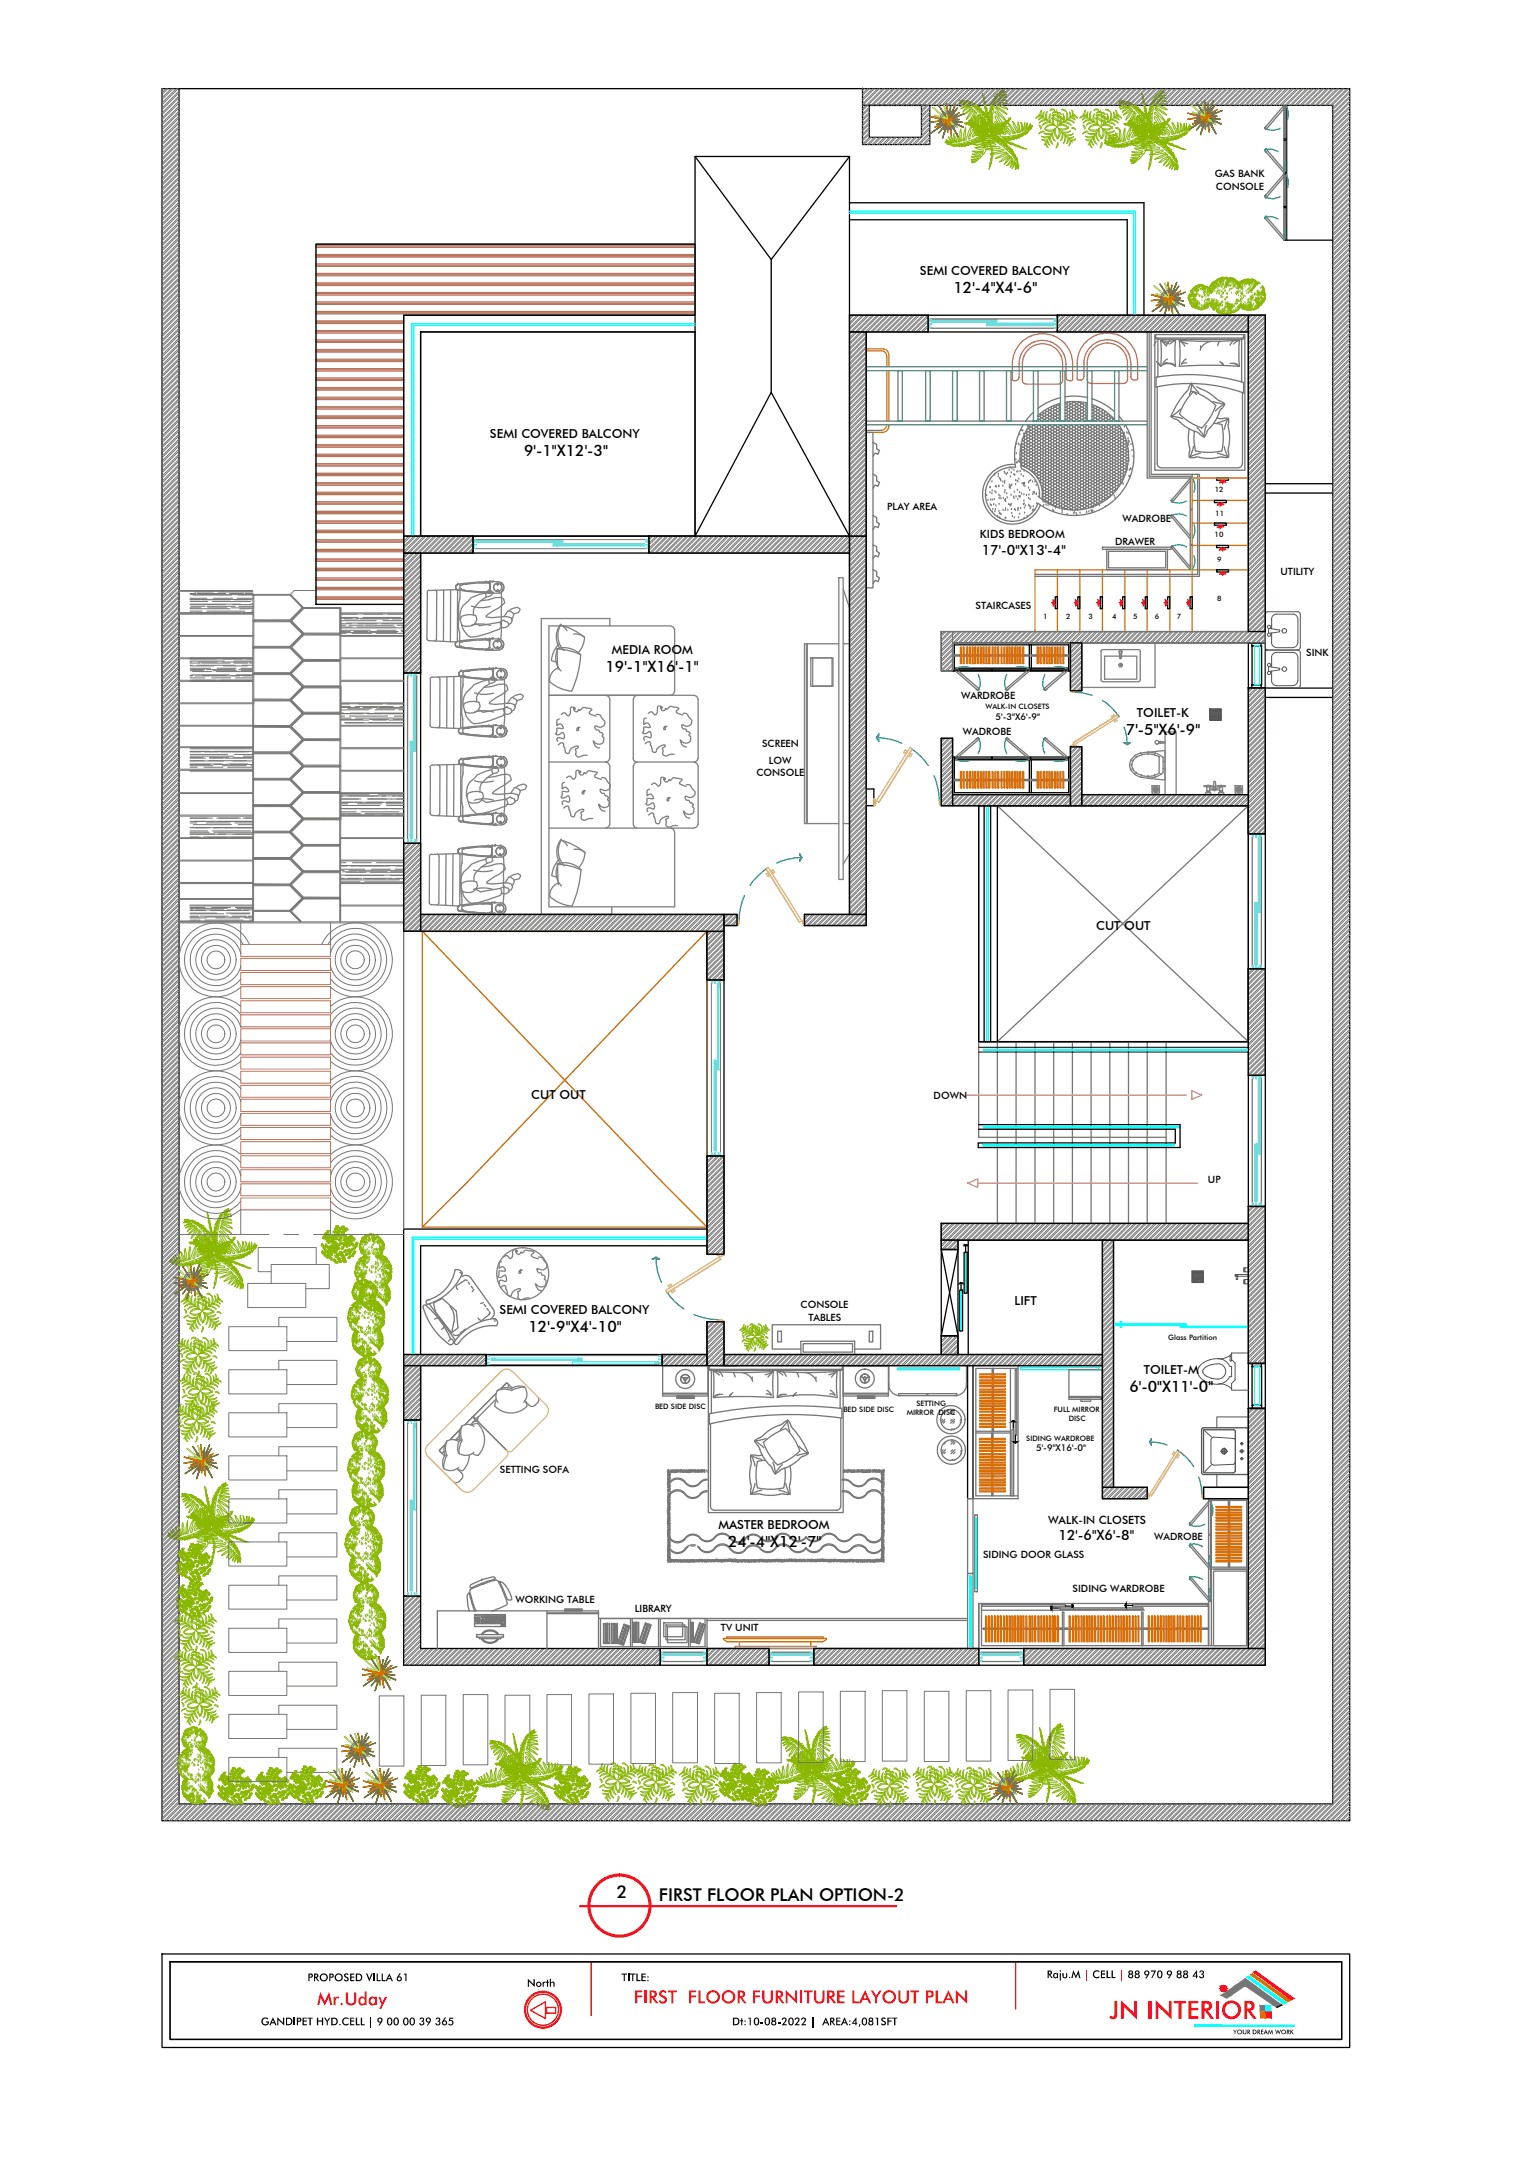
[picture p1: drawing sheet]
<svg xmlns="http://www.w3.org/2000/svg" width="297mm" height="420mm" viewBox="0 0 297 420" stroke-linecap="round" stroke-linejoin="round" font-family="sans-serif">
<defs><g id="words">
<g font-size="3.4">
<text x="120.1" y="369.5">2</text>
<text x="128.3" y="370.1">FIRST FLOOR PLAN OPTION-2</text>
</g>
<g font-size="3">
<text x="185.6" y="57.1">12'-4&quot;X4'-6&quot;</text>
<text x="102" y="88.8">9'-1&quot;X12'-3&quot;</text>
<text x="117.9" y="130.8">19'-1&quot;X16'-1&quot;</text>
<text x="219.2" y="143.2">7'-5&quot;X6'-9&quot;</text>
<text x="102.9" y="259.4">12'-9&quot;X4'-10&quot;</text>
<text x="219.8" y="271">6'-0&quot;X11'-0&quot;</text>
<text x="141.7" y="301.1">24'-4&quot;X12'-7&quot;</text>
</g>
<g font-size="2.8">
<text x="191.1" y="108">17'-0&quot;X13'-4&quot;</text>
<text x="206" y="299.9">12'-6&quot;X6'-8&quot;</text>
</g>
<g font-size="2.4">
<text x="179.1" y="53.5">SEMI COVERED BALCONY</text>
<text x="95.4" y="85.2">SEMI COVERED BALCONY</text>
<text x="119.1" y="127.2">MEDIA ROOM</text>
<text x="221.3" y="139.6">TOILET-K</text>
<text x="213.4" y="181.1">CUT OUT</text>
<text x="103.4" y="213.9">CUT OUT</text>
<text x="97.2" y="255.9">SEMI COVERED BALCONY</text>
<text x="197.5" y="254.1">LIFT</text>
<text x="222.6" y="267.4">TOILET-M</text>
<text x="139.8" y="297.6">MASTER BEDROOM</text>
</g>
<g font-size="2.2">
<text x="190.8" y="104.8">KIDS BEDROOM</text>
<text x="204" y="296.7">WALK-IN CLOSETS</text>
</g>
<g font-size="1.9">
<text x="236.5" y="34.5">GAS BANK</text>
<text x="236.7" y="36.9">CONSOLE</text>
<text x="172.7" y="99.2">PLAY AREA</text>
<text x="218.5" y="101.7">WADROBE</text>
<text x="217.1" y="106.1">DRAWER</text>
<text x="249.3" y="112">UTILITY</text>
<text x="189.9" y="118.5">STAIRCASES</text>
<text x="254.3" y="127.7">SINK</text>
<text x="187.1" y="136.1">WARDROBE</text>
<text x="187.4" y="143.2">WADROBE</text>
<text x="148.3" y="145.5">SCREEN</text>
<text x="149.6" y="148.7">LOW</text>
<text x="147.2" y="151.2">CONSOLE</text>
<text x="181.7" y="214.1">DOWN</text>
<text x="235.1" y="230.3">UP</text>
<text x="155.8" y="254.7">CONSOLE</text>
<text x="157.4" y="257.2">TABLES</text>
<text x="97.3" y="286.7">SETTING SOFA</text>
<text x="224.7" y="299.9">WADROBE</text>
<text x="191.3" y="303.3">SIDING DOOR GLASS</text>
<text x="208.8" y="309.9">SIDING WARDROBE</text>
<text x="100.3" y="312.1">WORKING TABLE</text>
<text x="123.6" y="313.8">LIBRARY</text>
<text x="140.3" y="317.6">TV UNIT</text>
</g>
<g font-size="1.8">
<text x="193.8" y="140.2">5'-3&quot;X6'-9&quot;</text>
<text x="201.7" y="282.6">5'-9&quot;X16'-0&quot;</text>
</g>
<g font-size="1.4">
<text x="236.5" y="95.8">12</text>
<text x="236.6" y="100.4">11</text>
<text x="236.4" y="104.5">10</text>
<text x="236.9" y="109.4">9</text>
<text x="236.9" y="117">8</text>
<text x="203.1" y="120.6">1</text>
<text x="207.6" y="120.6">2</text>
<text x="211.9" y="120.6">3</text>
<text x="216.5" y="120.6">4</text>
<text x="220.6" y="120.6">5</text>
<text x="224.8" y="120.6">6</text>
<text x="229.1" y="120.6">7</text>
<text x="191.8" y="138">WALK-IN CLOSETS</text>
<text x="227.4" y="260.9">Glass Partition</text>
<text x="127.5" y="274.3">BED SIDE DISC</text>
<text x="164.2" y="274.9">BED SIDE DISC</text>
<text x="176.5" y="275.5">MIRROR DISC</text>
<text x="178.4" y="273.7">SETTING</text>
<text x="205.1" y="274.9">FULL MIRROR</text>
<text x="199.8" y="280.5">SIDING WARDROBE</text>
<text x="208" y="276.7">DISC</text>
</g>
</g></defs>
<!-- layer: Walls -->
<g fill="none" stroke="#000" stroke-width=".25">
<path d="M31.5 17.3h3.3v333.9h224.6v-330.7h-91.5v-3.2h94.8v337.2h-231.2zM135.3 30.5v73.9l14.8-28 15.3 28M135.3 30.5h30.1v9M135.3 30.5l14.8 20v25.9M165.4 39.5v64.9M165.4 39.5h57.3v21.9M165.4 30.5l-15.3 20M165.4 42.8h54v18.6M135.3 61.4h-56.7v69.6h3.3v-23.3h10.2v-3.3h-13.5M135.3 64.6h-53.4v39.8M165.4 61.4h15.3v3.2h-12.1v89h1.5v3.3h-1.5v23.3h-12v-2.2h8.8v-70.3h-39.1v-3.3h39.1M185.8 125.5v5.1h-2.6v-7.6h59.8v-58.4h-37.2v-3.2h40.5v63.8h-35.7v9.3h-2.2v-9.3h-23v5.4"/>
<path d="M185.8 130.1h22.2M193 130.3h-7v.3h7M193.2 130.6h7.2M193.2 130.3h7.2M200.6 130.3h7.2v.3h-7.2M208 125.5v5.1h.4M183.2 143.7v13.2h59.8v52.5h3.3v-20.8h-3.3v14.2h-52.5v-45.9h52.5v5.4h3.3v-28.4h-3.3v20.8h-32.4v-9.3h-2.2v9.3h-23v-11zM185.4 147.4h.4v6.9h22.2v-6.9h.4M185.8 147.9h22.2M190.5 156.9v45.9h52.5M193 147.4h-7v.4h7M193.2 147.4h7.2"/>
<path d="M193.2 147.8h7.2M194.1 156.9v45.9M200.6 147.4h7.2v.4h-7.2M78.6 164.2h3.3v13.8h61.6v2.2h-2.6v10.6h-3.3v-9.5h-59zM190.5 219h39.2M190.5 219.9h38.3M137.6 225.1h3.3v19.1h-3.3zM137.6 239.3h-59v37.2h3.3v-10.6h12.7v-2.2h-16M190.4 222.5h38.4M190.4 223.4h39.3M137.6 242.6h-55.7v21.1M140.9 265.9h2.6h-14.6v-2.2h8.7v-6.4h3.3v6.4h42.3v-3.6h3.3v3.6h28.1v-22.2h-28.1v1.8h-3.3v-5.1h59.8v-3.3h3.3v30.6h-3.3v-24h-26.3v48.1h6.6v2.2h-8.7v-25.9h-71.1"/>
<path d="M188.3 265.9v25.9M214.4 272.1v.3M243 274.2h3.3v50h-47v-3.2h43.7v-29.2h-8.7v-2.2h8.7zM78.6 310.8h3.3v10.2h46.6v3.2h-49.9zM190.5 312.2v12h-32.1v-3.2h32.1M137.6 321h12.1v3.2h-12.1"/>
</g>
<g fill="none" stroke="#767676" stroke-width=".25">
<path d="M194.1 156.9l48.9 45.9M243 156.9l-48.9 45.9v35.4M190.5 202.8v18.6h36.5M197.8 202.8v35.4M201.5 202.8v35.4M205.1 202.8v35.4M208.7 202.8v35.4M212.4 202.8v35.4M216 202.8v35.4M219.7 202.8v35.4M223.3 202.8v35.4M227 202.8v35.4"/>
<path d="M83.1 254.3a.4 .4 0 0 0-.5-.2 .4 .4 0 0 0-.2 .5M83.6 253.1a.49 .49 0 0 0-.6 .3 .49 .49 0 0 0 .2 .6"/>
</g>
<!-- layer: PA03072006$0$251-Mobiliario -->
<g fill="none" stroke="#767676" stroke-width=".25">
<path d="M249.9 33.1l-3.4-4.1-.3 .3 3.7 4.3M249.9 20.5l-3.7 4.4 .3 .3 3.4-4.1M249.9 33.9l-3.7 4.3 .3 .3 3.4-4.1M249.9 46.2l-3.4-4.1-.3 .3 3.7 4.4M206.4 78.5l-1.3 .5-1.3 .6-1.8 1.3M206.4 77.4l-1.9 .7-2.4 1.4M207.3 78.3l2.5-.1 1.9 .3M207.3 77.3l2.5-.2 1.9 .3M212.5 77.6l2.7 1.2 1.7 1.3M212.6 78.8l1.4 .6 1.2 .7 1.7 1.6M223.3 64.6v28.5h19.7M223.7 64.6v28.1h8.4"/>
<path d="M224.1 64.6v27.8h8M168.6 84.2h1.3v30.3h-1.3zM168.6 83.8h2.9M169.9 86.1l.7 .4v.9l.6 .3-.3 .8-.6-.3-.4 .6M169.9 92.3l.7 .4v.9l.6 .3-.3 .8-.6-.3-.4 .7M173 82.7v.4M197.6 90.4a5.8 5.8 0 0 0-6.2 4.8 5.8 5.8 0 0 0 4.1 6.6 5.8 5.8 0 0 0 7-3.4M197.7 91a5.3 5.3 0 0 0-5.8 4.2 5.3 5.3 0 0 0 3.8 6.1 5.3 5.3 0 0 0 6.3-3.3M198.7 90.6a5.8 5.8 0 0 1 4.1 6.6M199.2 82.7a11.6 11.6 0 0 0-1.5 8.3M200.4 82.7a10.6 10.6 0 0 0-1.6 8.6 5.3 5.3 0 0 1 3.5 5.5 10.6 10.6 0 0 0 13.9-.3 10.6 10.6 0 0 0 1.6-13.8M201.2 81.8l-.2 .2"/>
<path d="M201.2 80.2l-1.6 1.8M217.8 81l.8 1M219 82.7a11.6 11.6 0 0 1-2.1 14.7 11.6 11.6 0 0 1-14.8 .6M231.7 93.6l-3.5 4.1-.2-.2 3.7-4.4v6h.4M232.1 92.4h1.4v19.8h-32M232.1 92.4v.7M232.1 99.3h-.4v6.7h.4M233.1 92.4v19.4h-31.6M169.9 100.4l.7 .4v.9l.6 .3-.3 .7-.6-.2-.4 .6M169.9 106.1l.7 .4v.8l.6 .4-.3 .7-.6-.3-.4 .7M169.9 110.9l.7 .4v.9l.6 .3-.3 .8-.6-.3-.4 .6M214.6 106.5h13.4v.5h-13.4z"/>
<path d="M215.4 107h11.8v3.9h-11.8zM215.8 107.3h11.1v3.3h-11.1zM231.7 104.3l-3.5-4-.2 .2 3.7 4.4M232.1 106.2h-.4v4.7l-3.7-4.4 .2-.2 3.5 4.1M186 130.6l4.3 3.8 .3-.3-4.1-3.5M199.9 130.6l-4.1 3.5 .2 .3 4.4-3.8M200.4 127.5h-14.6v.2h14.6M207.3 130.6l-4.1 3.5 .3 .3 4.3-3.8M208 127.5h-7.3v.2h7.3M186 147.4l4.3-3.7 .3 .2-4.1 3.5M199.9 147.4l-4.1-3.5 .2-.2 4.4 3.7M200.4 151.8h-14.6v.2h14.6"/>
<path d="M207.3 147.4l-4.1-3.5 .3-.2 4.3 3.7M208 151.8h-7.3v.2h7.3M151.4 259.2h.7v2.1h-.7zM169.2 259.2h.7v2.1h-.7zM129 265.9v5.9h8.8v-5.9M129 271.4h8.8M129 271.3h8.8M131.7 271.8h3.5v.5h-3.5zM132 271.8h3v.3h-3zM132.6 268.1a.87 .87 0 0 0 .8 1.3M132.6 268.1l.6 .3M133.4 268.2l.2 .2"/>
<path d="M133.4 268.2l-.3 .3 .3 .3M133.4 267.6l-.6 .2-.2 .3M133.4 267.6a.87 .87 0 0 1 .8 .9 .87 .87 0 0 1-.8 .9M133.4 268.8v.6M133.6 268.4v.2l-.2 .2M134.2 268.1l-.6 .3M155.9 262.7h-5.6v-4.8h21.1v4.8h-5M155.9 261.1h10.5v2.6h-10.5zM156.3 261.6h9.6v1.7h-9.6zM164.1 265.9v5.9h8.8v-5.9M164.1 271.4h8.8M164.1 271.3h8.8"/>
<path d="M166.9 271.8h3.4v.5h-3.4zM167.1 271.8h3v.3h-3zM167.6 268l.5 .3M168.3 267.5l-.5 .2-.2 .3M168.3 267.5a.87 .87 0 0 1 .9 1 .87 .87 0 0 1-1.1 .7 .87 .87 0 0 1-.5-1.2M168.4 268.7v.6M169.2 268l-.6 .3M173 269.3a2.18 2.18 0 0 0 2.4 2.4M173 265.9v3.9M174.9 271.3h11.3v.4h-11.3zM180.4 271.3v.4M180.6 271.3v.4"/>
<path d="M188.1 269.3a2.18 2.18 0 0 1-2.4 2.4M188.1 265.9v3.9M196.7 266.4v24.8M197 278.3h.3v12.9h-.3zM197.6 266.6h.3v12.8h-.3zM198.2 266.4h-8.3v24.8h8.3M198.2 265.9v25.9h-9.9M210.4 272.4h1.9v.4h-1.9zM214.4 272.1h-6.3v.3h6.3M214.6 266.7h-6.5v5.2h6.5M129.9 296.2h.4M129.9 294.2h.4"/>
<path d="M129.9 286.5l.4 .2M129.9 292.5h.5M129.9 295.7h.5M129.9 298.4h.5M129.9 298h.5M129.9 296.4h.4M129.9 296.3h.4M129.9 296.6h.5M129.9 289.1h.5M129.9 288.8h.5M129.9 293.9h.5M129.9 293.8h.5"/>
<path d="M129.9 294.7h.5M129.9 294.5h.4M129.9 294.1h.4M129.9 294h.4M129.9 292.2h.5M129.9 292h.5M129.9 286.7h.4M130 298.7l.4 .2h-.4M130 292.1h.4M130 291.4h.4M130 295.6h.4M130 295.4h.4"/>
<path d="M130 295.1h.4M130 298.3h.4M130 298.1l.4 .1h-.5M130 298.6h.4M130 299.1h.4M130 297.7h.4M130 297h.4M130 296.8h.4M130 296.7h.4M130 296.4l.4 .2M130 295.9h.4M130 296.1h.4"/>
<path d="M130 298.9h.4M130 291.5h.4M130 290.2h.4M130 290.1h.4M130 289.4h.4l-.4 .1M130 288h.4M130 288.1h.4M130 288.4h.4M130 288.7h.4M130 287.1h.4M130 287.3h.4M130 287.9h.4"/>
<path d="M130 287.8h.4M130 294.9h.4M130 293.8h.4M130 293.7h.4M130 294.7h.4M130 293.5h.4M130 292.8h.4M130 291.6h.4M130 291.9h.4M130 286.2l.4 .4M130 292.6h.4M130 294.5l.4 .1"/>
<path d="M130 293.9h.4M130 289.1l.4 .1M130 299.7l.4 .2h-.4M130 295.5h.4M130 295.2l.4 .1M130 297.8h.4M130 297.4h.4M130 297.5l.4 .1M130 297.1h.4M130 296h.4M130 299.2h.4M130 299.3h.5"/>
<path d="M130 299.4h.4M130 299.7h.4M130 290.8h.4M130 290.4h.4l-.4 .2M130 291.1h.4M130 291.2h.5M130 291.3h.4M130 290h.4M130 289.9h.4M130 289.6h.4M130 289.2h.4M130 287h.5"/>
<path d="M130 287.2h.4M130 287.6h.4M130 293.4h.4M130 293.1h.4M130 292.7h.4M130 291.9l.4 .1M130 289.7l.4 .1M130 293.1l.4 .2M130 288.5h.4M130 290.9l.4 .1M130 286.9h.5M130 286.8h.5"/>
<path d="M130 286.3l.3 .4M130 287.6l.5 .1M130.1 286.1l.2 .4M130.3 292.3l-.3 .1M130.3 294.2l-.4 .2M130.3 299.3a1.88 1.88 0 0 0 3.2 0 1.89 1.89 0 0 1 3 .3 2 2 0 0 0 2.9-.7 1.84 1.84 0 0 1 2.8 .5M130.4 297.2l-.4 .2M130.4 296.1l-.4 .2M130.4 291.6l-.4 .2M130.4 293.9l-.4 .1M130.4 294.9l-.4 .1M130.4 288.2l-.4 .2"/>
<path d="M130.4 297.9h-.4M130.4 296.5l-.4 .1M130.4 298.5l-.4 .1M130.4 299.5l-.4 .1M130.4 292.8l-.4 .2M130.4 287.3l-.4 .2M130.5 286.2l-.1 .5M130.6 286.2v.5M130.7 286.2v.5M130.8 286.2l.1 .5M130.9 286.2v.4M131 286.2v.5"/>
<path d="M131.1 286.2v.5M131.2 286.3l-.2 .4M131.3 286.2v.5M131.3 286.3l-.2 .4M131.4 286.2l-.1 .5M131.4 286.2v.5M131.5 286.2v.5M131.6 286.2l.1 .4M131.7 286.2v.5M131.7 286.2v.4M131.8 286.2v.4M132 286.2v.4"/>
<path d="M132 286.2l.2 .4M132.2 286.2v.4M132.3 286.6l.2-.4v.4M132.6 286.2v.4M132.7 286.2v.4M132.8 286.2v.5M133 286.2l-.2 .4M133.1 286.2v.5M133.1 286.2v.4M133.2 286.2v.5M133.3 288.4a1.84 1.84 0 0 0-3 .2h-.4M133.3 290.7a1.84 1.84 0 0 0-3 .2"/>
<path d="M133.4 286.2l.1 .5M133.5 286.2v.4M133.6 286.2v.5l.2-.4M133.6 286.2v.5M133.7 286.2v.5M133.9 286.2v.5M133.9 286.3l-.1 .4M134 286.2v.5M134.1 286.2v.5M134.2 286.2v.5M134.2 286.2l.1 .4M134.3 286.2v.5"/>
<path d="M134.4 286.2v.4M134.5 286.2v.4M134.6 286.2v.4M134.6 286.2l.2 .4M134.8 286.2v.4M135 286.2l-.1 .4M135.1 286.2v.4M135.3 286.2l-.1 .4M135.3 286.2v.4M135.4 286.2v.5M135.6 286.2l-.1 .4M135.7 286.2v.5"/>
<path d="M135.8 286.2v.4M135.8 286.2v.5M135.9 286.2l.1 .4M136.1 286.2v.4M136.3 286.2l-.2 .4M136.3 286.2v.4M136.4 286.2v.4M136.5 286.2v.4M136.7 286.2v.4M136.7 286.1v.5M136.9 286.2v.4M137 286.2v.4"/>
<path d="M137.1 286.2v.4M137.2 286.2v.4M137.5 286.2l.2 .4M137.7 290.4a2.8 2.8 0 0 0-2 1.1 2.02 2.02 0 0 1-2.6-.8 1.84 1.84 0 0 0-2.8 .4M137.7 288.1a2.8 2.8 0 0 0-2 1.1 2.02 2.02 0 0 1-2.6-.8 1.84 1.84 0 0 0-2.8 .4l-.3 .2M137.7 288a2.8 2.8 0 0 0-2 1.1 1.84 1.84 0 0 1-2.4-.6M137.7 290.2a1.9 1.9 0 0 0-1.7 1 1.84 1.84 0 0 1-2.7-.5M142.2 299.5a1.88 1.88 0 0 0-3.2 .1 1.89 1.89 0 0 1-3-.3 1.97 1.97 0 0 0-2.9 .7 1.84 1.84 0 0 1-2.8-.5M142.2 299.3a1.84 1.84 0 0 0 2.9 .2M142.2 299.5a1.84 1.84 0 0 0 2.9 .2M151 299.4a1.96 1.96 0 0 1 3.2 .4 1.85 1.85 0 0 0 2.7-.5 1.84 1.84 0 0 0 2.9 .2M151 299.2a1.84 1.84 0 0 1 2.9 .2"/>
<path d="M151 299.2a1.92 1.92 0 0 1-3.2-.1 1.84 1.84 0 0 0-2.7 .4M151 299.3a1.92 1.92 0 0 1-3.2 0 1.84 1.84 0 0 0-2.7 .4M153.9 299.3a1.84 1.84 0 0 0 3-.1 1.84 1.84 0 0 0 2.9 .1M159.8 299.4a1.88 1.88 0 0 1 3.2 0 1.94 1.94 0 0 0 3-.3 1.84 1.84 0 0 1 2.7 .4M159.8 299.5a1.88 1.88 0 0 1 3.2 .1 1.94 1.94 0 0 0 3-.3 1.84 1.84 0 0 1 2.7 .4M163.9 290.3a1.99 1.99 0 0 1 2.1 .9 1.84 1.84 0 0 0 2.7-.5M163.9 290.5a2.06 2.06 0 0 1 2.1 .8 1.84 1.84 0 0 0 2.7-.4M163.9 288.2a2.06 2.06 0 0 1 2.1 .8 1.84 1.84 0 0 0 2.7-.4M163.9 288a2.06 2.06 0 0 1 2.1 .9 1.84 1.84 0 0 0 2.7-.4M164.3 286.2l-.1 .5v-.5M164.3 286.2v.4M164.5 286.2v.5"/>
<path d="M164.5 286.2l.2 .4M164.7 286.2v.4M165 286.2v.5M165.1 286.2l-.1 .4M165.1 286.2v.4M165.3 286.2v.4M165.3 286.2l.2 .4v-.4M165.8 286.2l-.2 .4M165.8 286.2v.5M165.8 286.2l.1 .5M166 286.2v.5M166.1 286.2v.5"/>
<path d="M166.2 286.2v.4M166.3 286.2v.5M166.4 286.2l.1 .4M166.6 286.2v.4M166.8 286.2v.5M166.9 286.2v.4M167 286.2v.4M167.1 286.2v.4M167.2 286.2l.1 .4M167.4 286.2v.4l.2-.4M167.6 286.2v.4M167.7 286.2v.4"/>
<path d="M167.8 286.2v.4M167.9 286.2v.5M168 286.2l-.1 .4M168.1 286.2v.5M168.2 286.2v.5M168.3 286.3l.1 .4M168.3 286.2v.5M168.4 286.3l.1 .4M168.5 286.2v.5M168.6 286.2v.5M168.7 290.7a1.84 1.84 0 0 1 2.9 .2M168.7 290.9a1.84 1.84 0 0 1 2.9 .2"/>
<path d="M168.7 288.6a1.84 1.84 0 0 1 2.9 .2M168.7 288.4a1.84 1.84 0 0 1 2.9 .2h.5M168.7 286.2v.4M168.8 286.2l-.1 .5M168.9 286.2v.5M169 286.2l-.2 .4M169 286.2v.5M169.1 286.2v.4M169.2 286.2v.4M169.3 286.2v.4M169.4 286.2v.4M169.5 286.2v.4"/>
<path d="M169.8 286.2v.4M169.9 286.2v.4M170.1 286.2v.4M170.2 286.1v.5M170.3 286.2v.4M170.4 286.2v.4M170.6 286.2v.4M170.6 286.6v-.4l.2 .4M170.9 286.2v.4M171 286.2l-.1 .4M171.1 286.2v.5M171.2 286.2v.4"/>
<path d="M171.3 286.2v.5M171.3 286.2l.2 .4M171.5 286.9h.5M171.5 299.3h.5M171.5 291.2h.5M171.5 286.8h.5M171.5 286.2l.1 .5M171.6 295.5h.4M171.6 297.8h.4M171.6 297.4h.4M171.6 297.1h.4M171.6 297h.4"/>
<path d="M171.6 296h.4M171.6 298.9h.4M171.6 299.2h.4M171.6 299.4h.4M171.6 299.7h.4M171.6 290.8h.4M171.6 291.1h.4M171.6 291.3h.4M171.6 291.5h.4M171.6 290.1h.4M171.6 290h.4M171.6 289.9h.4"/>
<path d="M171.6 289.6h.4M171.6 288.1h.4M171.6 289.2h.4M171.6 287h.4M171.6 287.1h.4M171.6 287.2h.4M171.6 287.3h.4M171.6 287.6h.4M171.6 293.5h.4M171.6 293.4h.4M171.6 293.1h.4M171.6 292.7h.4"/>
<path d="M171.6 299.5l.4 .1M171.6 298.5l.4 .1M171.6 299.5a1.84 1.84 0 0 1-2.9 .2M171.6 299.3a1.84 1.84 0 0 1-2.9 .2M171.6 292.1h.5M171.6 291.4h.4M171.6 292.5h.5M171.6 296.1l.4 .2M171.6 295.6h.4M171.6 295.4h.4M171.6 295.1h.4M171.6 298.3h.5"/>
<path d="M171.6 298h.5M171.6 298.6h.4M171.6 299.1h.4M171.6 297.7h.4M171.6 296.6h.5M171.6 296.8h.5M171.6 296.7h.4M171.6 295.9h.4M171.6 296.1h.4M171.6 290.2h.5M171.6 288h.4M171.6 288.2l.4 .2"/>
<path d="M171.6 288.4h.4M171.6 289.1h.5M171.6 288.7h.4M171.6 287.3l.4 .2M171.6 287.9h.4M171.6 287.8h.4M171.6 294.9l.4 .1M171.6 294.9h.4M171.6 293.9h.5M171.6 293.8h.4M171.6 293.7h.5M171.6 293.8h.5"/>
<path d="M171.6 294.7h.4M171.6 294.7h.5M171.6 292.8h.4M171.6 292.8l.4 .2M171.6 291.6h.4M171.6 291.6l.4 .2M171.6 291.9h.4M171.6 296.5l.4 .1M171.6 297.2l.4 .2M171.6 297.9h.4M171.7 295.7h.4M171.7 298.4h.4"/>
<path d="M171.7 296.4h.4M171.7 296.3h.4M171.7 296.2h.4M171.7 288.8l.4 .2M171.7 288.8h.4M171.7 293.9l.3 .1M171.7 294.5h.4M171.7 294.2h.4M171.7 294.1h.4M171.7 294h.4M171.7 292.3l.4 .1M171.7 292.2h.4"/>
<path d="M171.7 292h.4M171.7 294.2l.4 .2M171.9 286.3l-.3 .3M171.9 286.1l-.2 .4M172 286.3l-.3 .4h.4M172 299.7l-.4 .2h.4M172 290.9l-.4 .1M172 291.9l-.4 .1M172 289.7l-.4 .1M172 288.5h-.4M172 287.6l-.5 .1M172 293.1l-.4 .2"/>
<path d="M172 297.5l-.4 .1M172 298.7l-.4 .2h.4M172 290.4h-.4l.4 .2M172 289.4h-.4l.4 .1M172 289.1l-.4 .1M172 295.2l-.4 .1M172 293.9h-.4M172 292.6h-.4M172 296.4l-.3 .2M172.1 298.1l-.4 .1h.4M172.1 294.5l-.5 .1M172.1 286.2l-.4 .3"/>
<path d="M172.1 286.5l-.4 .2M172.1 286.2l-.1 .4M188.3 291.8h1.1v14.6h-1.1zM189.7 294.9h.5v15h-.5zM235.2 292.3l-3.7 4.4 .3 .3 3.4-4.1M235.2 291.8v.3h7.5v28.3h-51.6v-8.2M235.2 292.3h.4v6.4h-.4zM235.2 298.9h.4v6.4h-.4zM235.8 292.1v28.3M239.1 292.1v13h.3v-13M129.9 303.6h.4M129.9 301.7h.5"/>
<path d="M129.9 301.5h.5M129.9 301.2h.5M130 301.9l.4 .2h-.4M130 302.4h.4M130 303.2h.4M130 302.5h.4M130 301.6h.4M130 301.3l.3 .2M130 301.9h.4M130 302.2h.4M130 302.3h.4M130 300.9h.4"/>
<path d="M130 300.2h.4M130 300h.4M130 302.8l.4 .2h-.4M130 303.1h.4M130 303.3h.5M130 302.7h.4M130 301.1h.4M130 300.7h.4M130 300.7l.4 .2M130 300.4h.4M130 300.3h.4M130 303.4h.5"/>
<path d="M130 303.9l.4-.3 .1 .4M130 303.5h.5M130.3 303.9v.2M130.3 303.8l-.2 .4M130.3 303.6l-.4 .2M130.4 303.9v.2M130.4 303.7l-.4 .5M130.4 301.1l-.4 .1M130.4 301.8h-.4M130.4 300.4l-.4 .2M130.5 303.8v.4M130.5 302.6l-.5 .1"/>
<path d="M130.6 303.6v.6M130.7 303.6v.2M130.8 303.7l-.2 .4M130.9 303.6v.6M130.9 303.7l.2 .4v-.4M131.3 303.7v.5M131.4 303.7l-.1 .4M131.4 303.6v.5M131.5 303.6l.2 .5M131.7 303.6v.5M131.8 303.6v.5M131.9 303.6v.5"/>
<path d="M132.1 303.7l-.1 .5M132.2 303.7v.4M132.2 303.7l.2 .4M132.4 303.6v.5M132.5 303.7v.4M132.6 303.7v.4M132.8 303.7v.5M132.9 303.7v.5M133.1 303.6v.5M133.2 303.7v.4M133.4 303.7v.5M133.4 303.7v.4"/>
<path d="M133.5 303.7l.1 .4M133.7 303.6v.5M133.8 303.7v.4M133.9 303.7v.4M133.9 301.2l-.2 .2a1.96 1.96 0 0 1-3.4 .2M134 303.7v.5M134.1 303.7v.5M134.2 303.7v.5M134.4 303.6v.5M134.5 303.7v.4M134.6 301h.6M134.6 303.6v.5"/>
<path d="M134.8 303.7l-.2 .4M134.8 303.6v.5M134.9 303.7v.5M135 303.7v.4M135.1 303.6v.5M135.2 303.7v.4M135.3 303.6v.5M135.4 300.9a2.05 2.05 0 0 0-2.3 1 1.84 1.84 0 0 1-2.8-.4M135.6 303.7l-.2 .4M135.6 303.6v.5M135.7 303.7l.1 .4M135.8 301l.5 .4"/>
<path d="M135.8 303.6v.5M135.9 301.3a2.1 2.1 0 0 0 2.8 .6 2.2 2.2 0 0 1 2.7-.9l.8 .6M136 303.6v.5M136.1 303.6v.5M136.2 303.6l.2 .4M136.4 303.6v.4M136.5 303.6v.5M136.6 303.6v.5M136.7 303.7v.4M136.8 303.6v.5M136.9 303.6l.1 .5M137.1 303.6v.5"/>
<path d="M137.2 303.6v.5M137.4 303.7v.4M137.5 303.7v.5M137.6 303.7v.4M137.6 315.5h50.7M137.8 303.6v.5M137.9 303.6v.5M138.2 303.6l-.2 .5M138.2 303.6v.5M138.3 303.6v.5M138.4 303.6v.5M138.6 303.6l-.2 .5"/>
<path d="M138.6 303.6v.5M138.7 303.6l.2 .5M138.9 303.6v.5M139.1 303.6v.5M139.2 303.6l-.1 .5M139.2 303.6v.4M139.5 303.6l-.1 .4-.1-.4M139.6 303.6v.4M139.7 303.6v.4M139.8 303.6v.5M139.9 303.6v.5M140.1 303.6v.5l-.1-.5"/>
<path d="M140.2 303.6v.5M140.3 303.6v.5M140.5 303.6v.5M140.5 303.7v.4M140.6 303.6v.5M140.8 303.6v.4M140.9 303.6v.5M141 303.6v.5M141.2 303.6l-.1 .4M141.3 303.6v.5M141.4 303.6l.1 .4v-.4M141.7 303.6v.5"/>
<path d="M141.8 303.6v.4M141.9 303.6v.4M141.9 303.6l.2 .4M142.1 303.6v.4M142.2 301.4a1.86 1.86 0 0 0-3.2 .2 1.84 1.84 0 0 1-2.8-.1M142.2 301.6a1.84 1.84 0 0 0 2.9 .2M142.2 301.5a1.84 1.84 0 0 0 2.9 .1M142.2 303.6v.4M142.3 303.6v.4M142.4 303.6v.5M142.5 303.6v.4M142.7 303.6v.5"/>
<path d="M142.7 303.6l-.2 .4M142.8 303.6l-.1 .5M142.8 303.6v.5M142.9 303.6v.4M142.9 303.6l.2 .4M143 303.6v.5l-.2-.5M143.1 303.6v.5M143.2 303.6v.5l.1-.5M143.3 303.6v.4M143.4 303.7v.4M143.5 303.6v.5M143.6 303.7v.4"/>
<path d="M143.6 303.7v.5M143.7 303.7v.5M143.8 304.1l.2-.4v.5M144.1 303.7l.1 .4M144.3 303.7v.4M144.4 303.7v.5M144.5 303.7v.4M144.6 303.6v.5M144.7 303.6l.1 .5v-.5M144.9 303.6v.5M145 303.6v.5M145.2 303.7l-.1 .5"/>
<path d="M145.2 303.7v.4M145.5 303.6v.5l-.2-.4M145.6 303.7v.4M145.7 303.7v.4M145.8 303.7v.5M145.9 303.7v.5M146 303.7v.5M146.2 303.6v.5M146.3 303.7v.4M146.3 303.6v.5M146.6 303.7l-.2 .4M146.6 303.6v.5"/>
<path d="M146.7 303.7v.5M146.8 303.7v.4M146.9 303.6v.5M147 303.7v.4M147.1 303.6v.5M147.3 303.7l-.1 .4M147.4 303.6v.5M147.4 303.7l.2 .4M147.7 303.6v.5M147.8 303.6v.5M147.9 303.6v.5M148 303.6v.5"/>
<path d="M148 301.4a1.84 1.84 0 0 0-2.9 .2M148 303.6l.2 .4M148.2 303.6v.4M148.3 303.6v.5M148.4 303.6v.5M148.5 303.7v.4M148.6 303.6v.5M148.7 303.6l.1 .5M148.8 303.6v.5M148.9 303.6v.5M149.1 303.6v.5M149.2 303.7v.4"/>
<path d="M149.3 303.7v.5M149.4 303.7v.4M149.5 303.6v.5M149.6 303.6v.5M149.7 303.6v.5M149.9 303.6l-.1 .5M150 303.6v.5M150.1 303.6v.5M150.2 303.6v.5l.2-.5M150.5 303.6v.5M150.5 303.6l.2 .5M150.7 303.6v.5"/>
<path d="M150.8 303.6v.5M151 303.6l-.1 .5M151 301.5a1.84 1.84 0 0 1 2.9 .1M151 301.3a1.84 1.84 0 0 1 2.9 .1M151 301.5a1.92 1.92 0 0 1-3.2-.1 1.84 1.84 0 0 0-2.7 .4M151 301.3a1.84 1.84 0 0 1-3 .2M151 303.6v.4M151.1 303.6l.2 .4M151.3 303.6v.4M151.4 303.6v.4M151.5 303.6v.4M151.6 303.6v.5"/>
<path d="M151.7 303.6v.5M151.7 303.6l.2 .4M151.9 303.6v.5M152 303.6v.5M152.1 303.6v.5M152.2 303.6v.5M152.4 303.7v.4M152.4 303.6v.5M152.6 303.6v.4M152.7 303.6v.5M152.8 303.6v.4l.2-.4M153.1 303.6v.5"/>
<path d="M153.1 303.6l.2 .4M153.3 303.6v.4M153.5 303.6v.5M153.6 303.6l-.1 .4M153.6 303.6v.4M153.7 303.6l.2 .4v-.4M153.9 301.5a1.84 1.84 0 0 0 3-.2 1.84 1.84 0 0 0 2.9 .2M153.9 301.6a1.84 1.84 0 0 0 3-.1 1.84 1.84 0 0 0 2.9 .1M154 303.6v.4M154.1 303.6v.4M154.2 303.6v.5M154.3 303.6v.4"/>
<path d="M154.3 303.6l.2 .4M154.6 303.6v.4M154.7 303.6v.4M154.9 303.6v.5M155.1 303.6v.5l.2-.5M155.3 303.6v.5M155.6 303.6v.5l-.2-.5M155.7 303.6v.4M155.9 303.6v.4M156 303.6v.5M156 303.6l.1 .4 .2-.4M156.3 303.6v.5"/>
<path d="M156.4 303.6l.1 .4M156.6 303.6v.4M156.7 303.6v.5M156.9 303.6l-.1 .5M157.1 303.6v.5M157.2 303.6v.4M157.4 303.6l-.1 .4M157.5 303.6v.5M157.5 303.6l.2 .4M157.8 303.6v.5M157.9 303.6v.5M157.9 303.6v.4"/>
<path d="M158.1 303.6v.4M158.2 303.6v.5M158.4 303.6l-.2 .5M158.5 303.6v.5M158.5 303.6l.2 .4M158.8 303.6v.5M158.9 303.6v.5M159.1 303.6v.4M159.2 303.6v.4M159.3 303.6v.4M159.5 303.6l-.2 .4M159.5 303.6v.4"/>
<path d="M159.6 303.6v.5M159.7 303.6v.4M159.8 303.6v.4M159.8 301.6a1.88 1.88 0 0 1 3.2 .1 1.94 1.94 0 0 0 3-.3 1.84 1.84 0 0 1 2.7 .4M159.8 301.4a1.86 1.86 0 0 1 3.2 .2 1.84 1.84 0 0 0 2.7-.1M159.9 303.6v.4M160.1 303.6l-.2 .4M160.1 303.6v.4M160.2 303.6l.1 .5v-.5M160.5 303.6v.4l.2-.4M160.7 303.6v.5M160.8 303.6l.2 .4"/>
<path d="M161 303.6v.5M161.1 303.6v.5M161.2 303.6v.4M161.4 303.6v.5M161.5 303.7v.4M161.5 303.6v.5M161.7 303.6v.5M161.8 303.6v.5M161.9 303.6v.4l.2-.4M162.1 303.6v.5M162.2 303.6l.1 .5M162.3 303.6v.4"/>
<path d="M162.4 303.6v.4M162.5 303.6v.4M162.7 303.6l-.1 .4M162.8 303.6v.4M162.9 303.6v.5M163.1 303.6v.5l.2-.5M163.4 303.6v.5M163.4 303.6l.2 .5M163.6 303.6v.5M163.7 303.6v.5M163.8 304.1l.1-.5 .1 .5M164.1 303.6v.5"/>
<path d="M164.2 303.6v.5M164.3 303.6v.5M164.4 303.7v.4M164.5 303.7v.5M164.6 303.7v.4M164.8 303.6v.5M164.9 303.6v.5M165 303.6v.5l.1-.5M165.2 303.6v.5M165.3 303.7v.4M165.4 303.6v.5M165.5 303.6v.5"/>
<path d="M165.6 303.6v.4l.2-.4M165.7 301.4a1.84 1.84 0 0 1 3 .2M165.9 303.6v.5M166 303.6v.5M166.2 303.6v.5M166.4 303.7l-.2 .4M166.4 303.6v.5M166.5 303.7l.2 .4M166.7 303.6v.5M166.8 303.7v.4M166.9 303.6v.5M167 303.7v.4"/>
<path d="M167.1 303.7v.5M167.2 303.6v.5M167.2 303.7l.2 .4M167.5 303.6v.5M167.6 303.7v.4M167.6 303.6v.5M167.8 303.7v.5M167.9 303.7v.5M168 303.7v.5M168.1 303.7v.4M168.2 303.7v.4M168.3 303.6v.5"/>
<path d="M168.5 303.7l-.1 .4M168.6 303.7v.4M168.7 303.7v.5M168.8 303.6v.5M168.9 303.6v.5M169 303.6v.5M169.2 303.6l-.2 .5M169.2 303.6v.5M169.3 303.7v.4M169.4 303.7v.5M169.5 303.7v.4M169.7 303.7l-.1 .4"/>
<path d="M169.8 303.7v.5M169.8 303.7l.2 .4M170.1 303.7v.5M170.2 303.7v.5M170.3 303.7v.4M170.3 303.6v.5M170.3 303.7l.1 .4M170.5 303.6v.4M170.6 303.6v.4M170.6 303.6v.5M170.7 303.6v.4l.2-.4M170.8 303.6v.5"/>
<path d="M170.9 303.6v.4M171 303.6v.5v-.5l-.2 .4M171.1 303.6l.2 .4v-.4M171.1 303.6v.5M171.5 303.6v.5M171.5 303.4h.5M171.5 303.5h.5M171.5 302.6l.5 .1M171.6 303.1h.4M171.6 303.2h.4M171.6 303.3h.4M171.6 302.7h.4"/>
<path d="M171.6 301.1h.4M171.6 302.2h.4M171.6 300.7h.4M171.6 300.4h.4M171.6 300.3h.4M171.6 300.2h.4M171.6 301.8h.4M171.6 301.1l.4 .1M171.6 303h.4M171.6 301.5a1.84 1.84 0 0 1-2.9 .1M171.6 301.6a1.84 1.84 0 0 1-2.9 .2M171.6 302.4h.4"/>
<path d="M171.6 302.5h.4M171.6 301.7h.5M171.6 301.6h.4M171.6 301.2h.5M171.6 301.9h.4M171.6 302.3h.4M171.6 300.9h.4M171.6 300h.5M171.6 300.4l.4 .2M171.6 303.7l.3 .3M171.6 303.6l-.1 .5M171.7 303.6h.4"/>
<path d="M171.7 303.6l.3 .3M171.7 303.8l.2 .4M171.7 303.6l.4 .2M171.7 303.8l.4 .4M172 302.8l-.4 .2M172 300.7l-.4 .2M172 301.9l-.4 .2h.4M172.1 301.3l-.4 .2h.4M188.3 315.1h-50.7v5.9M191.1 313.5h31.7M191.2 312.4h16.2v.3h-16.2zM206.3 313h16.2v.3h-16.2z"/>
<path d="M206.8 317h-15.5v.2h15.5M206.8 313.9h.3v6.5h-.3zM207.1 317h15.2v.2h-15.2M220.5 312.4h14.6v.3h-14.6zM222.2 313.9h.3v6.5h-.3zM222.5 317h12.7v.2h-12.7M235.2 304.7l-3.4-4.1-.3 .3 3.7 4.4M235.2 305.5h.4v6.1h-.4zM235.2 311.1l-3.4-4.1-.3 .2 3.7 4.4M235.2 312.2h-44.7v8.8M235.8 311.8h-.6v8.6M235.8 305.1h6.9"/>
<path d="M235.8 305.5h6.9M188.3 321v-14.6h1.1v14.6"/>
<circle cx="133.4" cy="268.5" r=".87"/>
<circle cx="133.4" cy="268.5" r="1.84"/>
<circle cx="133.4" cy="268.5" r=".28"/>
<circle cx="168.3" cy="268.4" r=".87"/>
<circle cx="168.3" cy="268.4" r=".28"/>
<circle cx="168.3" cy="268.4" r="1.84"/>
</g>
<!-- layer: Walls -->
<path d="M232.1 97.4h10.9M243 93.1h-10.9v29.9M201.5 110.9h41.5M232.1 101.8h10.9M232.1 106.2h10.9" fill="none" stroke="#dda500" stroke-width=".25"/>
<!-- layer: PA03072006$0$251-Mobiliario -->
<path d="M168.6 67.9h3.3M168.6 68.3h2.9M171.5 68.3a1.08 1.08 0 0 1 1.1 1M171.9 67.9a1.08 1.08 0 0 1 1.1 1.1M172.6 69.4v2M172.6 72.2v9.8M173 69v2.4M173 72.2v9.8M168.6 84.2h3.3M172.6 82.7a1.08 1.08 0 0 1-1.1 1.1M173 83.1a1.08 1.08 0 0 1-1.1 1" fill="none" stroke="#dda500" stroke-width=".25"/>
<!-- layer: PB03072006$0$251-Mobiliario -->
<g fill="none" stroke="#767676" stroke-width=".25">
<path d="M91.4 313.7v-.1a6.4 6.4 0 0 1-.3-3.2l.3-.2 .9 3.5M91.6 308.6a13.5 13.5 0 0 1 4.5-1.6l.3 .4-2.6 .9-2.2 .9-.1-.3zM92.4 314.4h6v2.3h-6zM92.4 314.5h6M92.4 316.1h6M92.5 314.8h.2v.3h-.2zM92.5 315.6l.2 .1zM92.5 315.2h.2v.3h-.2zM92.6 313.7h.1M92.7 315.9h.6v.1h-.6zM92.8 318.7v.1M92.8 315.2h.6v.1h-.6z"/>
<path d="M92.8 314.8h.2v.1h-.2zM92.8 315.4h.6v.1h-.6zM92.8 315.6h.6v.1h-.6zM92.8 315h.6v.1h-.6zM92.8 318.3v.4M92.8 318.2v.1M92.8 318.2l5.2 .1M93 318.8l.3 .2 4.2 .1v-.2l.2-.1M93 314.8h.4v.1h-.4zM93.6 315.9h4.1v.1h-4.1zM93.6 314.8h.2v.1h-.2zM93.6 315.6h.7v.1h-.7z"/>
<path d="M93.6 315.4h.7v.1h-.7zM93.7 319.1a2.06 2.06 0 0 0 3.4 0M93.7 318.2a2.06 2.06 0 0 1 3.4 0M93.8 307.6h.1M93.9 319.1a1.9 1.9 0 0 0 3 0 1.91 1.91 0 0 1-3 0M93.9 318.2a1.9 1.9 0 0 1 3 0 1.93 1.93 0 0 0-3 0M93.9 315h.1v.1h-.1zM93.9 314.8h.1v.1h-.1zM94.1 308.4h.1M94.1 308.4l1-.4a2.6 2.6 0 0 1 1.8-.3l.8 1.7 1 2.7a1.08 1.08 0 0 1-.9 .8l-2 .8M94.1 308.4l-2.6 1.1-.1 .3 .5 1.7 .7 2.2M94.1 314.8l.2 .1z"/>
<path d="M94.4 315.1h.3v.4h-.3zM94.5 314.6h.3v.2h-.3zM94.5 315.6h.3v.1h-.3zM94.5 314.9h.4v.1h-.4zM94.8 315.1l.1 .1zM94.8 315.3l.1 .2zM94.9 314.6h.3v.2h-.3zM95 315.6h2.7v.1h-2.7zM95 315.3h2.7v.2h-2.7zM95 314.9h2.7v.1h-2.7zM95 315.1h2.7v.1h-2.7zM95.3 314.6h1.9v.2h-1.9z"/>
<path d="M97.2 308h.1M97.2 308h.1a3.1 3.1 0 0 1 1.9 2.1l.4 .9v.4l-.2 .1h-.5l-.2-.3zM97.4 314.6h.3v.2h-.3zM97.5 316.3h.7v.3h-.7zM98 318.7l-5.2 .1M98 315.3h.3v.2h-.3zM98 318.3v.4M98 315.1h.3v.1h-.3zM98 314.9h.3v.1h-.3zM98 314.6h.3v.2h-.3zM98 315.6h.3v.1h-.3zM98.1 315.9h.2v.1h-.2z"/>
<path d="M106.5 314h10M106.5 314.2h10M106.5 313.6v7.4M109.9 313.3h3.4v.3h-3.4zM110.2 313.4h3v.2h-3zM116.5 315.1h21.1M116.9 315.1v5.5h20.3v-5.5M117.5 316.1l.1 3.8h.3l.1-3.8v3.9h-.5zM117.6 316.2h.3M118.1 316h.1v3.9h.4l.1-3.9v4h-.6zM118.2 316.2h.4M119 316.1h.1v3.8h.3v-3.8h.1v3.9h-.5z"/>
<path d="M119.1 316.2h.3M119.7 316.1h.1v3.8h.3l.1-3.8v3.9h-.5zM119.8 316.2h.3M121.5 316.2l.1 .1-1.2 3.6 .3 .1 1.3-3.6-1.3 3.7-.5-.2zM121.5 316.4l.3 .1M122.1 316.4l.1 .1-1.2 3.6 .3 .1 1.3-3.6-1.2 3.7-.5-.1zM122.2 316.6l.3 .1M122.7 315.1v5.5M123.1 315.1v5.5M123.1 315.8h.2v3.9h.3l.1-3.9v4h-.6zM123.3 316h.3M123.8 315.8h.2v3.9h.2l.1-3.9v4h-.5z"/>
<path d="M124 316h.2M125.6 316h.1l-1.2 3.6 .3 .2 1.3-3.6-1.2 3.7-.5-.2zM125.7 316.2l.3 .1M126.2 316.2h.2l-1.3 3.7h.3l1.3-3.6-1.2 3.8-.5-.2zM126.3 316.3l.3 .2M128.2 315.1v5.5M128.5 315.1v5.5M129.2 316h3.7v2.7h-3.7zM129.6 316.4h3.8v2.9h-3.8zM129.9 316.7h3.8v3.1h-3.8zM134 315.1v5.5M134.4 315.1v5.5"/>
<path d="M134.4 315.8h.1v3.8h.3l.1-3.8v3.9h-.5zM134.5 316h.3M136.2 316h.1l-1.2 3.6 .3 .1 1.3-3.6-1.2 3.8-.5-.2zM136.3 316.1l.3 .2M136.8 316.2h.1l-1.2 3.7h.3l1.3-3.6-1.2 3.8-.5-.2zM136.9 316.3l.3 .1M85.1 321v-7.4h31.4v7.4"/>
</g>
<!-- layer: 0 -->
<g fill="none" stroke="#767676" stroke-width=".19">
<path d="M31.7 17.3l-.2 .1M32.3 17.3l-.8 .8M32.7 17.3l-1.2 1.1M33.3 17.3l-1.8 1.7M33.7 17.3l-2.2 2.1M34.3 17.3l-2.8 2.7M34.7 17.3l-3.2 3.1M34.8 18.1l-3.3 3.3M34.8 19l-3.3 3.3M34.8 17.7l-3.3 3.3M34.8 18.7l-3.3 3.3M34.8 19.7l-3.3 3.3"/>
<path d="M167.9 17.3h.1M168.3 17.3l-.4 .3M168.9 17.3l-1 .9M169.2 17.3l-1.3 1.3M169.9 17.3l-2 1.9M170.2 17.3l-2.3 2.3M170.9 17.3l-3 2.9M171.2 17.3l-3.3 3.3M171.8 17.3l-3.9 3.9M172.2 17.3l-4.3 4.2M172.8 17.3l-3.3 3.2M173.2 17.3l-3.3 3.2"/>
<path d="M173.8 17.3l-3.3 3.2M174.2 17.3l-3.3 3.2M174.8 17.3l-3.3 3.2M175.1 17.3l-3.3 3.2M175.8 17.3l-3.3 3.2M176.1 17.3l-3.3 3.2M176.7 17.3l-3.2 3.2M177.1 17.3l-3.3 3.2M177.7 17.3l-3.2 3.2M178.1 17.3l-3.3 3.2M178.7 17.3l-3.3 3.2M179.1 17.3l-3.3 3.2"/>
<path d="M179.7 17.3l-3.3 3.2M180 17.3l-3.3 3.2M180.7 17.3l-3.3 3.2M181 17.3l-3.2 3.2M181.7 17.3l-3.3 3.2M182 17.3l-3.3 3.2M182.6 17.3l-3.2 3.2M183 17.3l-3.6 3.6M183.6 17.3l-4.2 4.2M184 17.3l-4.6 4.6M184.6 17.3l-3.3 3.2M185 17.3l-3.3 3.2"/>
<path d="M185.6 17.3l-3.3 3.2M185.9 17.3l-3.2 3.2M186.6 17.3l-3.3 3.2M186.9 17.3l-3.3 3.2M187.5 17.3l-3.2 3.2M187.9 17.3l-3.3 3.2M188.6 17.3l-3.3 3.2M188.9 17.3l-3.3 3.2M189.5 17.3l-3.3 3.2M189.9 17.3l-3.3 3.2M190.5 17.3l-3.3 3.2M190.8 17.3l-3.2 3.2"/>
<path d="M191.5 17.3l-3.3 3.2M191.8 17.3l-3.2 3.2M192.4 17.3l-3.2 3.2M192.8 17.3l-3.3 3.2M193.5 17.3l-3.3 3.2M193.8 17.3l-3.3 3.2M194.4 17.3l-3.3 3.2M194.8 17.3l-3.3 3.2M195.4 17.3l-3.3 3.2M195.7 17.3l-3.2 3.2M196.4 17.3l-3.3 3.2M196.7 17.3l-3.2 3.2"/>
<path d="M197.4 17.3l-3.3 3.2M197.7 17.3l-3.3 3.2M198.4 17.3l-3.3 3.2M198.7 17.3l-3.3 3.2M199.3 17.3l-3.3 3.2M199.7 17.3l-3.3 3.2M200.3 17.3l-3.2 3.2M200.7 17.3l-3.3 3.2M201.3 17.3l-3.3 3.2M201.6 17.3l-3.2 3.2M202.3 17.3l-3.3 3.2M202.6 17.3l-3.3 3.2"/>
<path d="M203.3 17.3l-3.3 3.2M203.6 17.3l-3.3 3.2M204.3 17.3l-3.3 3.2M204.6 17.3l-3.3 3.2M205.2 17.3l-3.2 3.2M205.6 17.3l-3.3 3.2M206.2 17.3l-3.3 3.2M206.5 17.3l-3.2 3.2M207.2 17.3l-3.3 3.2M207.6 17.3l-3.3 3.2M208.2 17.3l-3.3 3.2M208.5 17.3l-3.3 3.2"/>
<path d="M209.2 17.3l-3.3 3.2M209.5 17.3l-3.3 3.2M210.1 17.3l-3.2 3.2M210.5 17.3l-3.3 3.2M211.1 17.3l-3.2 3.2M211.5 17.3l-3.3 3.2M212.1 17.3l-3.3 3.2M212.5 17.3l-3.3 3.2M213.1 17.3l-3.3 3.2M213.4 17.3l-3.3 3.2M214.1 17.3l-3.3 3.2M214.4 17.3l-3.2 3.2"/>
<path d="M215.1 17.3l-3.3 3.2M215.4 17.3l-3.3 3.2M216 17.3l-3.2 3.2M216.4 17.3l-3.3 3.2M217 17.3l-3.3 3.2M217.4 17.3l-3.3 3.2M218 17.3l-3.3 3.2M218.4 17.3l-3.3 3.2M219 17.3l-3.3 3.2M219.3 17.3l-3.2 3.2M220 17.3l-3.3 3.2M220.3 17.3l-3.3 3.2"/>
<path d="M220.9 17.3l-3.2 3.2M221.3 17.3l-3.3 3.2M222 17.3l-3.3 3.2M222.3 17.3l-3.3 3.2M222.9 17.3l-3.3 3.2M223.3 17.3l-3.3 3.2M223.9 17.3l-3.3 3.2M224.2 17.3l-3.2 3.2M224.9 17.3l-3.3 3.2M225.2 17.3l-3.2 3.2M225.8 17.3l-3.2 3.2M226.2 17.3l-3.3 3.2"/>
<path d="M226.9 17.3l-3.3 3.2M227.2 17.3l-3.3 3.2M227.8 17.3l-3.3 3.2M228.2 17.3l-3.3 3.2M228.8 17.3l-3.3 3.2M229.2 17.3l-3.3 3.2M229.8 17.3l-3.3 3.2M230.1 17.3l-3.2 3.2M230.8 17.3l-3.3 3.2M231.1 17.3l-3.3 3.2M231.8 17.3l-3.3 3.2M232.1 17.3l-3.3 3.2"/>
<path d="M232.7 17.3l-3.3 3.2M233.1 17.3l-3.3 3.2M233.7 17.3l-3.3 3.2M234.1 17.3l-3.3 3.2M234.7 17.3l-3.3 3.2M235 17.3l-3.2 3.2M235.7 17.3l-3.3 3.2M236.1 17.3l-3.4 3.2M236.7 17.3l-3.3 3.2M237 17.3l-3.3 3.2M237.7 17.3l-3.3 3.2M238 17.3l-3.3 3.2"/>
<path d="M238.6 17.3l-3.3 3.2M239 17.3l-3.3 3.2M239.6 17.3l-3.3 3.2M239.9 17.3l-3.2 3.2M240.6 17.3l-3.3 3.2M241 17.3l-3.3 3.2M241.6 17.3l-3.3 3.2M241.9 17.3l-3.3 3.2M242.6 17.3l-3.3 3.2M242.9 17.3l-3.3 3.2M243.5 17.3l-3.3 3.2M243.9 17.3l-3.3 3.2"/>
<path d="M244.5 17.3l-3.2 3.2M244.9 17.3l-3.3 3.2M245.5 17.3l-3.3 3.2M245.9 17.3l-3.3 3.2M246.5 17.3l-3.3 3.2M246.8 17.3l-3.3 3.2M247.5 17.3l-3.3 3.2M247.8 17.3l-3.2 3.2M248.5 17.3l-3.3 3.2M248.8 17.3l-3.3 3.2M249.4 17.3l-3.2 3.2M249.8 17.3l-3.3 3.2"/>
<path d="M250.4 17.3l-3.3 3.2M250.8 17.3l-3.3 3.2M251.4 17.3l-3.3 3.2M251.8 17.3l-3.3 3.2M252.4 17.3l-3.3 3.2M252.7 17.3l-3.2 3.2M253.4 17.3l-3.3 3.2M253.7 17.3l-3.3 3.2M254.3 17.3l-3.2 3.2M254.7 17.3l-3.3 3.2M255.3 17.3l-3.2 3.2M255.7 17.3l-3.3 3.2"/>
<path d="M256.3 17.3l-3.3 3.2M256.7 17.3l-3.3 3.2M257.3 17.3l-3.3 3.2M257.6 17.3l-3.2 3.2M258.3 17.3l-3.3 3.2M258.6 17.3l-3.2 3.2M259.2 17.3l-3.2 3.2M259.6 17.3l-3.3 3.2M260.2 17.3l-3.2 3.2M260.6 17.3l-3.3 3.2M261.2 17.3l-3.3 3.2M261.6 17.3l-3.3 3.2"/>
<path d="M262.2 17.3l-3.3 3.2M262.6 17.3l-3.3 3.2M262.7 18.1l-3.3 3.3M262.7 19.1l-3.3 3.2M262.7 17.7l-3.3 3.3M262.7 18.7l-3.3 3.3M262.7 19.7l-3.3 3.3M34.8 20.1l-3.3 3.2M34.8 21l-3.3 3.3M34.8 22l-3.3 3.3M34.8 23l-3.3 3.3M34.8 24l-3.3 3.2"/>
<path d="M34.8 25l-3.3 3.2M34.8 25.9l-3.3 3.3M34.8 26.9l-3.3 3.3M34.8 27.9l-3.3 3.3M34.8 28.9l-3.3 3.3M34.8 29.9l-3.3 3.2M34.8 30.8l-3.3 3.3M34.8 31.8l-3.3 3.3M34.8 32.8l-3.3 3.3M34.8 33.8l-3.3 3.3M34.8 34.8l-3.3 3.2M34.8 35.8l-3.3 3.2"/>
<path d="M34.8 36.7l-3.3 3.3M34.8 37.7l-3.3 3.3M34.8 38.7l-3.3 3.3M34.8 39.7l-3.3 3.3M34.8 20.7l-3.3 3.2M34.8 21.7l-3.3 3.2M34.8 22.6l-3.3 3.3M34.8 23.6l-3.3 3.3M34.8 24.6l-3.3 3.3M34.8 25.6l-3.3 3.3M34.8 26.6l-3.3 3.2M34.8 27.5l-3.3 3.3"/>
<path d="M34.8 28.5l-3.3 3.3M34.8 29.5l-3.3 3.3M34.8 30.5l-3.3 3.3M34.8 31.5l-3.3 3.2M34.8 32.5l-3.3 3.3M34.8 33.4l-3.3 3.3M34.8 34.4l-3.3 3.3M34.8 35.4l-3.3 3.3M34.8 36.4l-3.3 3.3M34.8 37.4l-3.3 3.3M34.8 38.3l-3.3 3.3M34.8 39.4l-3.3 3.2"/>
<path d="M169.2 26.7l-1.3 1.4M169.2 21.2l-1.3 1.3M169.2 22.2l-1.3 1.3M169.2 23.2l-1.3 1.3M169.2 24.2l-1.3 1.3M169.2 25.2l-1.3 1.2M169.2 26.1l-1.3 1.3M169.2 20.9l-1.3 1.3M169.2 21.9l-1.3 1.2M169.2 22.8l-1.3 1.3M169.2 23.8l-1.3 1.3M169.2 24.8l-1.3 1.3"/>
<path d="M169.2 25.8l-1.3 1.3M169.5 26.7l-1.3 1.4M170.2 26.7l-1.4 1.4M170.6 26.7l-1.4 1.4M171.2 26.7l-1.4 1.4M171.5 26.7l-1.4 1.4M172.2 26.7l-1.4 1.4M172.5 26.7l-1.3 1.4M173.1 26.7l-1.3 1.4M173.5 26.7l-1.4 1.4M174.1 26.7l-1.3 1.4M174.5 26.7l-1.4 1.4"/>
<path d="M175.1 26.7l-1.4 1.4M175.5 26.7l-1.4 1.4M176.1 26.7l-1.4 1.4M176.4 26.7l-1.4 1.4M177.1 26.7l-1.4 1.4M177.4 26.7l-1.3 1.4M178.1 26.7l-1.4 1.4M178.4 26.7l-1.4 1.4M179 26.7l-1.3 1.4M181 25.1l-3 3M181 26.1l-2 2M181 25.8l-2.4 2.3"/>
<path d="M181 21.2l-1.6 1.6M181 22.2l-1.6 1.6M181 23.2l-1.6 1.6M181 24.2l-1.6 1.6M181 27.1l-1 1M181 28.1h.1M181 20.9l-1.6 1.6M181 21.8l-1.6 1.7M181 22.8l-1.6 1.7M181 23.8l-1.6 1.6M181 24.8l-1.6 1.6M181 26.7l-1.4 1.4"/>
<path d="M181 27.8l-.4 .3M262.7 20.1l-3.3 3.2M262.7 38.7l-3.3 3.3M262.7 39.7l-3.3 3.3M262.7 39.4l-3.3 3.2M262.7 23l-3.3 3.3M262.7 24l-3.3 3.2M262.7 21l-3.3 3.3M262.7 22l-3.3 3.3M262.7 25l-3.3 3.2M262.7 25.9l-3.3 3.3M262.7 26.9l-3.3 3.3"/>
<path d="M262.7 27.9l-3.3 3.3M262.7 28.9l-3.3 3.3M262.7 29.9l-3.3 3.2M262.7 30.8l-3.3 3.3M262.7 31.8l-3.3 3.3M262.7 32.8l-3.3 3.3M262.7 33.8l-3.3 3.3M262.7 34.8l-3.3 3.2M262.7 35.8l-3.3 3.3M262.7 36.7l-3.3 3.3M262.7 37.7l-3.3 3.3M262.7 20.7l-3.3 3.2"/>
<path d="M262.7 21.7l-3.3 3.3M262.7 22.6l-3.3 3.3M262.7 23.7l-3.3 3.2M262.7 24.6l-3.3 3.3M262.7 25.6l-3.3 3.3M262.7 26.6l-3.3 3.3M262.7 27.5l-3.3 3.3M262.7 28.6l-3.3 3.2M262.7 29.5l-3.3 3.3M262.7 30.5l-3.3 3.3M262.7 31.5l-3.3 3.3M262.7 32.5l-3.3 3.3"/>
<path d="M262.7 33.5l-3.3 3.2M262.7 34.4l-3.3 3.3M262.7 35.4l-3.3 3.3M262.7 36.4l-3.3 3.3M262.7 37.4l-3.3 3.3M262.7 38.4l-3.3 3.2M34.8 40.7l-3.3 3.2M34.8 41.6l-3.3 3.3M34.8 42.6l-3.3 3.3M34.8 43.6l-3.3 3.3M34.8 44.6l-3.3 3.3M34.8 45.6l-3.3 3.2"/>
<path d="M34.8 46.6l-3.3 3.3M34.8 47.5l-3.3 3.3M34.8 48.5l-3.3 3.3M34.8 49.5l-3.3 3.3M34.8 50.5l-3.3 3.2M34.8 51.5l-3.3 3.3M34.8 52.4l-3.3 3.3M34.8 53.5l-3.3 3.2M34.8 54.4l-3.3 3.3M34.8 55.4l-3.3 3.3M34.8 56.4l-3.3 3.3M34.8 57.3l-3.3 3.3"/>
<path d="M34.8 58.4l-3.3 3.2M34.8 59.3l-3.3 3.3M34.8 40.3l-3.3 3.3M34.8 41.3l-3.3 3.3M34.8 42.3l-3.3 3.3M34.8 43.3l-3.3 3.3M34.8 44.3l-3.3 3.2M34.8 45.2l-3.3 3.3M34.8 46.2l-3.3 3.3M34.8 47.2l-3.3 3.3M34.8 48.2l-3.3 3.3M34.8 49.2l-3.3 3.2"/>
<path d="M34.8 50.2l-3.3 3.2M34.8 51.1l-3.3 3.3M34.8 52.1l-3.3 3.3M34.8 53.1l-3.3 3.3M34.8 54.1l-3.3 3.2M34.8 55.1l-3.3 3.2M34.8 56l-3.3 3.3M34.8 57l-3.3 3.3M34.8 58l-3.3 3.3M34.8 59l-3.3 3.3M34.8 60l-3.3 3.2M262.7 40.3l-3.3 3.3"/>
<path d="M262.7 48.2l-3.3 3.3M262.7 40.7l-3.3 3.3M262.7 41.6l-3.3 3.3M262.7 42.7l-3.3 3.2M262.7 43.6l-3.3 3.3M262.7 44.6l-3.3 3.3M262.7 45.6l-3.3 3.3M262.7 46.6l-3.3 3.3M262.7 47.6l-3.3 3.2M262.7 48.5l-3.3 3.3M262.7 49.5l-3.3 3.3M262.7 50.5l-3.3 3.3"/>
<path d="M262.7 51.5l-3.3 3.3M262.7 52.5l-3.3 3.2M262.7 53.5l-3.3 3.2M262.7 54.4l-3.3 3.3M262.7 55.4l-3.3 3.3M262.7 56.4l-3.3 3.3M262.7 57.4l-3.3 3.2M262.7 58.4l-3.3 3.2M262.7 59.3l-3.3 3.3M262.7 41.3l-3.3 3.3M262.7 42.3l-3.3 3.3M262.7 43.3l-3.3 3.3"/>
<path d="M262.7 44.3l-3.3 3.2M262.7 45.2l-3.3 3.3M262.7 46.2l-3.3 3.3M262.7 47.2l-3.3 3.3M262.7 49.2l-3.3 3.2M262.7 50.2l-3.3 3.2M262.7 51.1l-3.3 3.3M262.7 52.1l-3.3 3.3M262.7 53.1l-3.3 3.3M262.7 54.1l-3.3 3.2M262.7 55.1l-3.3 3.2M262.7 56l-3.3 3.3"/>
<path d="M262.7 57l-3.3 3.3M262.7 58l-3.3 3.3M262.7 59l-3.3 3.3M262.7 60l-3.3 3.2M34.8 60.3l-3.3 3.3M34.8 61.3l-3.3 3.3M34.8 62.3l-3.3 3.3M34.8 63.3l-3.3 3.2M34.8 64.2l-3.3 3.3M34.8 65.2l-3.3 3.3M34.8 66.2l-3.3 3.3M34.8 67.2l-3.3 3.3"/>
<path d="M34.8 68.2l-3.3 3.2M34.8 69.2l-3.3 3.2M34.8 70.1l-3.3 3.3M34.8 71.1l-3.3 3.3M34.8 72.1l-3.3 3.3M34.8 73.1l-3.3 3.3M34.8 74.1l-3.3 3.2M34.8 75l-3.3 3.3M34.8 76l-3.3 3.3M34.8 77l-3.3 3.3M34.8 78l-3.3 3.3M34.8 79l-3.3 3.2"/>
<path d="M34.8 80l-3.3 3.3M34.8 60.9l-3.3 3.3M34.8 61.9l-3.3 3.3M34.8 62.9l-3.3 3.3M34.8 63.9l-3.3 3.3M34.8 64.9l-3.3 3.2M34.8 65.9l-3.3 3.2M34.8 66.8l-3.3 3.3M34.8 67.8l-3.3 3.3M34.8 68.8l-3.3 3.3M34.8 69.8l-3.3 3.3M34.8 70.8l-3.3 3.2"/>
<path d="M34.8 71.7l-3.3 3.3M34.8 72.7l-3.3 3.3M34.8 73.7l-3.3 3.3M34.8 74.7l-3.3 3.3M34.8 75.7l-3.3 3.3M34.8 76.7l-3.3 3.3M34.8 77.6l-3.3 3.3M34.8 78.6l-3.3 3.3M34.8 79.6l-3.3 3.3M165.9 61.4l-.5 .5M166.2 61.4l-.8 .8M166.8 61.4l-1.4 1.5"/>
<path d="M167.2 61.4l-1.8 1.8M167.8 61.4l-2.4 2.4M168.1 61.4l-2.7 2.8M168.6 69.8l-3.2 3.2M168.6 74.7l-3.2 3.2M168.6 65.5l-3.2 3.2M168.6 67.8l-3.2 3.3M168.6 70.4l-3.2 3.2M168.6 75.3l-3.2 3.3M168.6 64.8l-3.2 3.3M168.6 65.8l-3.2 3.3M168.6 66.8l-3.2 3.2"/>
<path d="M168.6 68.7l-3.2 3.3M168.6 70.7l-3.2 3.3M168.6 71.7l-3.2 3.3M168.6 72.7l-3.2 3.3M168.6 73.6l-3.2 3.3M168.6 75.6l-3.2 3.3M168.6 76.6l-3.2 3.3M168.6 77.6l-3.2 3.3M168.6 78.6l-3.2 3.3M168.6 79.6l-3.2 3.2M168.6 66.4l-3.2 3.3M168.6 67.4l-3.2 3.3"/>
<path d="M168.6 68.4l-3.2 3.3M168.6 69.4l-3.2 3.3M168.6 71.4l-3.2 3.2M168.6 72.3l-3.2 3.3M168.6 73.3l-3.2 3.3M168.6 74.3l-3.2 3.3M168.6 76.3l-3.2 3.2M168.6 77.2l-3.2 3.3M168.6 78.2l-3.2 3.3M168.6 79.2l-3.2 3.3M168.8 61.4l-3.4 3.4M169.2 61.4l-3.8 3.7"/>
<path d="M169.8 61.4l-4.4 4.4M170.1 61.4l-4.7 4.8M170.8 61.4l-5.4 5.4M171.1 61.4l-5.7 5.7M171.7 61.4l-6.3 6.4M172.1 61.4l-3.3 3.2M172.7 61.4l-3.2 3.2M173.1 61.4l-3.3 3.2M173.7 61.4l-3.3 3.2M174.1 61.4l-3.3 3.2M174.7 61.4l-3.3 3.2M175 61.4l-3.3 3.2"/>
<path d="M175.7 61.4l-3.3 3.2M176 61.4l-3.3 3.2M176.7 61.4l-3.3 3.2M177 61.4l-3.3 3.2M177.6 61.4l-3.2 3.2M178 61.4l-3.3 3.2M178.6 61.4l-3.3 3.2M179 61.4l-3.3 3.2M179.6 61.4l-3.3 3.2M180 61.4l-3.3 3.2M180.6 61.4l-3.3 3.2M180.7 62.6l-2.1 2"/>
<path d="M180.7 61.6l-3.1 3M180.7 63.6l-1.1 1M180.7 64.6h-.1M180.7 62.3l-2.4 2.3M180.7 63.2l-1.4 1.4M180.7 64.2l-.4 .4M206.1 61.4l-.3 .3M206.5 61.4l-.7 .6M207.1 61.4l-1.3 1.2M207.4 61.4l-1.6 1.6M208.1 61.4l-2.3 2.2M208.4 61.4l-2.6 2.6"/>
<path d="M209.1 61.4l-3.3 3.2M209.4 61.4l-3.3 3.2M210.1 61.4l-3.3 3.2M210.4 61.4l-3.3 3.2M211 61.4l-3.2 3.2M211.4 61.4l-3.3 3.2M212 61.4l-3.3 3.2M212.4 61.4l-3.3 3.2M213 61.4l-3.3 3.2M213.4 61.4l-3.3 3.2M214 61.4l-3.3 3.2M214.3 61.4l-3.3 3.2"/>
<path d="M215 61.4l-3.3 3.2M215.3 61.4l-3.3 3.2M215.9 61.4l-3.2 3.2M216.3 61.4l-3.3 3.2M216.9 61.4l-3.2 3.2M217.3 61.4l-3.3 3.2M217.9 61.4l-3.3 3.2M218.3 61.4l-3.3 3.2M218.9 61.4l-3.3 3.2M219.2 61.4l-3.3 3.2M219.9 61.4l-3.3 3.2M220.2 61.4l-3.2 3.2"/>
<path d="M220.9 61.4l-3.3 3.2M221.2 61.4l-3.3 3.2M221.8 61.4l-3.2 3.2M222.2 61.4l-3.3 3.2M222.8 61.4l-3.3 3.2M223.2 61.4l-3.3 3.2M223.8 61.4l-3.3 3.2M224.2 61.4l-3.3 3.2M224.8 61.4l-3.3 3.2M225.1 61.4l-3.2 3.2M225.8 61.4l-3.3 3.2M226.1 61.4l-3.3 3.2"/>
<path d="M226.7 61.4l-3.2 3.2M227.1 61.4l-3.3 3.2M227.8 61.4l-3.3 3.2M228.1 61.4l-3.3 3.2M228.7 61.4l-3.3 3.2M229.1 61.4l-3.3 3.2M229.7 61.4l-3.3 3.2M230 61.4l-3.2 3.2M230.7 61.4l-3.3 3.2M231 61.4l-3.2 3.2M231.6 61.4l-3.2 3.2M232 61.4l-3.3 3.2"/>
<path d="M232.7 61.4l-3.3 3.2M233 61.4l-3.3 3.2M233.6 61.4l-3.3 3.2M234 61.4l-3.3 3.2M234.6 61.4l-3.3 3.2M235 61.4l-3.3 3.2M235.6 61.4l-3.3 3.2M235.9 61.4l-3.2 3.2M236.6 61.4l-3.3 3.2M236.9 61.4l-3.3 3.2M237.6 61.4l-3.3 3.2M237.9 61.4l-3.3 3.2"/>
<path d="M238.5 61.4l-3.3 3.2M238.9 61.4l-3.3 3.2M239.5 61.4l-3.3 3.2M239.9 61.4l-3.3 3.2M240.5 61.4l-3.3 3.2M240.8 61.4l-3.2 3.2M241.5 61.4l-3.3 3.2M241.9 61.4l-3.4 3.2M242.5 61.4l-3.3 3.2M242.8 61.4l-3.3 3.2M243.5 61.4l-3.3 3.2M243.8 61.4l-3.3 3.2"/>
<path d="M244.4 61.4l-3.2 3.2M244.8 61.4l-3.3 3.2M245.4 61.4l-3.3 3.2M245.7 61.4l-3.2 3.2M246.3 64.8l-3.3 3.3M246.3 65.7l-3.3 3.3M246.3 73.3l-3.3 3.2M246.3 74.2l-3.3 3.3M246.3 74.6l-3.3 3.3M246.3 75.6l-3.3 3.3M246.3 79.1l-3.3 3.3M246.3 79.5l-3.3 3.3"/>
<path d="M246.3 61.5l-3.3 3.3M246.3 71.3l-3.3 3.3M246.3 75.2l-3.3 3.3M246.3 76.2l-3.3 3.3M246.3 66.7l-3.3 3.3M246.3 70.3l-3.3 3.3M246.3 61.8l-3.3 3.3M246.3 62.8l-3.3 3.3M246.3 63.8l-3.3 3.2M246.3 67.7l-3.3 3.3M246.3 68.7l-3.3 3.3M246.3 69.7l-3.3 3.3"/>
<path d="M246.3 70.6l-3.3 3.3M246.3 71.7l-3.3 3.2M246.3 72.6l-3.3 3.3M246.3 73.6l-3.3 3.3M246.3 76.6l-3.3 3.2M246.3 77.5l-3.3 3.3M246.3 78.5l-3.3 3.3M246.3 62.5l-3.3 3.2M246.3 63.4l-3.3 3.3M246.3 64.4l-3.3 3.3M246.3 65.4l-3.3 3.3M246.3 66.4l-3.3 3.3"/>
<path d="M246.3 67.4l-3.3 3.2M246.3 68.4l-3.3 3.2M246.3 69.3l-3.3 3.3M246.3 72.3l-3.3 3.3M246.3 77.2l-3.3 3.3M246.3 78.2l-3.3 3.2M262.7 72.1l-3.3 3.3M262.7 77l-3.3 3.3M262.7 60.3l-3.3 3.3M262.7 61.3l-3.3 3.3M262.7 62.3l-3.3 3.3M262.7 63.3l-3.3 3.2"/>
<path d="M262.7 64.2l-3.3 3.3M262.7 65.2l-3.3 3.3M262.7 66.2l-3.3 3.3M262.7 67.2l-3.3 3.3M262.7 68.2l-3.3 3.2M262.7 69.2l-3.3 3.3M262.7 70.1l-3.3 3.3M262.7 71.1l-3.3 3.3M262.7 73.1l-3.3 3.3M262.7 74.1l-3.3 3.3M262.7 75l-3.3 3.3M262.7 76l-3.3 3.3"/>
<path d="M262.7 78l-3.3 3.3M262.7 79l-3.3 3.3M262.7 80l-3.3 3.3M262.7 60.9l-3.3 3.3M262.7 61.9l-3.3 3.3M262.7 62.9l-3.3 3.3M262.7 63.9l-3.3 3.3M262.7 64.9l-3.3 3.3M262.7 65.9l-3.3 3.3M262.7 66.8l-3.3 3.3M262.7 67.8l-3.3 3.3M262.7 68.8l-3.3 3.3"/>
<path d="M262.7 69.8l-3.3 3.3M262.7 70.8l-3.3 3.3M262.7 71.7l-3.3 3.3M262.7 72.8l-3.3 3.2M262.7 73.7l-3.3 3.3M262.7 74.7l-3.3 3.3M262.7 75.7l-3.3 3.3M262.7 76.7l-3.3 3.3M262.7 77.7l-3.3 3.2M262.7 78.6l-3.3 3.3M262.7 79.6l-3.3 3.3M34.8 80.9l-3.3 3.3"/>
<path d="M34.8 81.9l-3.3 3.3M34.8 82.9l-3.3 3.3M34.8 83.9l-3.3 3.3M34.8 84.9l-3.3 3.3M34.8 85.8l-3.3 3.3M34.8 86.8l-3.3 3.3M34.8 87.8l-3.3 3.3M34.8 88.8l-3.3 3.3M34.8 89.8l-3.3 3.3M34.8 90.7l-3.3 3.4M34.8 91.7l-3.3 3.3M34.8 92.7l-3.3 3.3"/>
<path d="M34.8 93.7l-3.3 3.3M34.8 94.7l-3.3 3.3M34.8 95.7l-3.3 3.3M34.8 96.6l-3.3 3.3M34.8 97.6l-3.3 3.3M34.8 98.6l-3.3 3.3M34.8 99.6l-3.3 3.3M34.8 80.6l-3.3 3.3M34.8 81.6l-3.3 3.3M34.8 82.5l-3.3 3.3M34.8 83.6l-3.3 3.2M34.8 84.5l-3.3 3.3"/>
<path d="M34.8 85.5l-3.3 3.3M34.8 86.5l-3.3 3.3M34.8 87.4l-3.3 3.3M34.8 88.5l-3.3 3.2M34.8 89.4l-3.3 3.3M34.8 90.4l-3.3 3.3M34.8 91.4l-3.3 3.3M34.8 92.4l-3.3 3.3M34.8 93.4l-3.3 3.2M34.8 94.3l-3.3 3.3M34.8 95.3l-3.3 3.3M34.8 96.3l-3.3 3.3"/>
<path d="M34.8 97.3l-3.3 3.3M34.8 98.3l-3.3 3.2M34.8 99.3l-3.3 3.2M168.6 82.2l-3.2 3.3M168.6 84.5l-3.2 3.2M168.6 85.5l-3.2 3.2M168.6 89.4l-3.2 3.3M168.6 94.3l-3.2 3.3M168.6 99.2l-3.2 3.3M168.6 80.2l-3.2 3.3M168.6 85.1l-3.2 3.3M168.6 86.1l-3.2 3.3"/>
<path d="M168.6 90l-3.2 3.3M168.6 94.9l-3.2 3.3M168.6 99.9l-3.2 3.2M168.6 80.5l-3.2 3.3M168.6 81.5l-3.2 3.3M168.6 82.5l-3.2 3.3M168.6 83.5l-3.2 3.3M168.6 86.4l-3.2 3.3M168.6 87.4l-3.2 3.3M168.6 88.4l-3.2 3.3M168.6 90.4l-3.2 3.2M168.6 91.3l-3.2 3.3"/>
<path d="M168.6 92.3l-3.2 3.3M168.6 93.3l-3.2 3.3M168.6 95.3l-3.2 3.2M168.6 96.3l-3.2 3.3M168.6 97.2l-3.2 3.3M168.6 98.2l-3.2 3.3M168.6 81.2l-3.2 3.2M168.6 83.1l-3.2 3.3M168.6 84.1l-3.2 3.3M168.6 87.1l-3.2 3.3M168.6 88l-3.2 3.3M168.6 89l-3.2 3.3"/>
<path d="M168.6 91l-3.2 3.3M168.6 92l-3.2 3.3M168.6 92.9l-3.2 3.4M168.6 93.9l-3.2 3.3M168.6 95.9l-3.2 3.3M168.6 96.9l-3.2 3.3M168.6 97.9l-3.2 3.3M168.6 98.8l-3.2 3.3M246.3 80.5l-3.3 3.3M246.3 84.1l-3.3 3.2M246.3 89.3l-3.3 3.3M246.3 90.3l-3.3 3.3"/>
<path d="M246.3 94.2l-3.3 3.3M246.3 95.2l-3.3 3.3M246.3 86l-3.3 3.3M246.3 89.9l-3.3 3.3M246.3 90.9l-3.3 3.3M246.3 85.4l-3.3 3.3M246.3 87.4l-3.3 3.2M246.3 99.1l-3.3 3.3M246.3 85l-3.3 3.3M246.3 87l-3.3 3.3M246.3 88l-3.3 3.3M246.3 91.9l-3.3 3.3"/>
<path d="M246.3 92.9l-3.3 3.3M246.3 95.8l-3.3 3.3M246.3 99.8l-3.3 3.3M246.3 81.5l-3.3 3.2M246.3 82.5l-3.3 3.2M246.3 83.4l-3.3 3.3M246.3 84.4l-3.3 3.3M246.3 86.4l-3.3 3.2M246.3 88.3l-3.3 3.3M246.3 91.3l-3.3 3.3M246.3 92.3l-3.3 3.2M246.3 93.2l-3.3 3.3"/>
<path d="M246.3 96.2l-3.3 3.3M246.3 97.2l-3.3 3.2M246.3 98.2l-3.3 3.2M246.3 80.1l-3.3 3.3M246.3 81.1l-3.3 3.3M246.3 82.1l-3.3 3.3M246.3 83.1l-3.3 3.2M246.3 89l-3.3 3.2M246.3 93.9l-3.3 3.2M246.3 94.9l-3.3 3.3M246.3 96.8l-3.3 3.3M246.3 97.8l-3.3 3.3"/>
<path d="M246.3 98.8l-3.3 3.3M262.7 88.5l-3.3 3.2M262.7 92.4l-3.3 3.3M262.7 93.4l-3.3 3.2M262.7 81.9l-3.3 3.3M262.7 80.9l-3.3 3.3M262.7 82.9l-3.3 3.3M262.7 83.9l-3.3 3.3M262.7 84.9l-3.3 3.3M262.7 85.8l-3.3 3.3M262.7 86.9l-3.3 3.2M262.7 87.8l-3.3 3.3"/>
<path d="M262.7 88.8l-3.3 3.3M262.7 89.8l-3.3 3.3M262.7 90.7l-3.3 3.4M262.7 91.8l-3.3 3.2M262.7 92.7l-3.3 3.3M262.7 93.7l-3.3 3.3M262.7 94.7l-3.3 3.3M262.7 95.7l-3.3 3.3M262.7 96.7l-3.3 3.2M262.7 97.6l-3.3 3.3M262.7 98.6l-3.3 3.3M262.7 99.6l-3.3 3.3"/>
<path d="M262.7 80.6l-3.3 3.3M262.7 81.6l-3.3 3.3M262.7 82.6l-3.3 3.2M262.7 83.6l-3.3 3.2M262.7 84.5l-3.3 3.3M262.7 85.5l-3.3 3.3M262.7 86.5l-3.3 3.3M262.7 87.5l-3.3 3.2M262.7 89.4l-3.3 3.3M262.7 90.4l-3.3 3.3M262.7 91.4l-3.3 3.3M262.7 94.3l-3.3 3.3"/>
<path d="M262.7 95.3l-3.3 3.3M262.7 96.3l-3.3 3.3M262.7 97.3l-3.3 3.3M262.7 98.3l-3.3 3.2M262.7 99.3l-3.3 3.3M34.8 100.6l-3.3 3.3M34.8 101.5l-3.3 3.3M34.8 102.6l-3.3 3.2M34.8 103.5l-3.3 3.3M34.8 104.5l-3.3 3.3M34.8 105.5l-3.3 3.3M34.8 106.5l-3.3 3.3"/>
<path d="M34.8 107.5l-3.3 3.2M34.8 108.4l-3.3 3.3M34.8 109.4l-3.3 3.3M34.8 110.4l-3.3 3.3M34.8 111.4l-3.3 3.3M34.8 112.4l-3.3 3.2M34.8 113.4l-3.3 3.2M34.8 114.3l-3.3 3.3M34.8 115.3l-3.3 3.3M34.8 116.3l-3.3 3.3M34.8 117.3l-3.3 3.3M34.8 118.3l-3.3 3.2"/>
<path d="M34.8 119.2l-3.3 3.3M34.8 100.2l-3.3 3.3M34.8 101.2l-3.3 3.3M34.8 102.2l-3.3 3.3M34.8 103.2l-3.3 3.3M34.8 104.2l-3.3 3.2M34.8 105.1l-3.3 3.3M34.8 106.1l-3.3 3.3M34.8 107.1l-3.3 3.3M34.8 108.1l-3.3 3.3M34.8 109.1l-3.3 3.2M34.8 110.1l-3.3 3.3"/>
<path d="M34.8 111l-3.3 3.3M34.8 112l-3.3 3.3M34.8 113l-3.3 3.3M34.8 114l-3.3 3.2M34.8 115l-3.3 3.3M34.8 115.9l-3.3 3.3M34.8 116.9l-3.3 3.3M34.8 117.9l-3.3 3.3M34.8 118.9l-3.3 3.3M34.8 119.9l-3.3 3.3M78.6 104.4h.1M79 104.4l-.4 .4"/>
<path d="M79.6 104.4l-1 1M80 104.4l-1.4 1.4M80.6 104.4l-2 2M80.9 104.4l-2.3 2.4M81.6 104.4l-3 3M81.9 108.4l-3.3 3.3M81.9 109.4l-3.3 3.2M81.9 110.3l-3.3 3.3M81.9 111.3l-3.3 3.3M81.9 112.3l-3.3 3.3M81.9 113.3l-3.3 3.3M81.9 114.3l-3.3 3.2"/>
<path d="M81.9 115.3l-3.3 3.2M81.9 116.2l-3.3 3.3M81.9 117.2l-3.3 3.3M81.9 118.2l-3.3 3.3M81.9 119.2l-3.3 3.3M81.9 108l-3.3 3.3M81.9 109l-3.3 3.3M81.9 110l-3.3 3.3M81.9 111l-3.3 3.2M81.9 112l-3.3 3.2M81.9 112.9l-3.3 3.3M81.9 113.9l-3.3 3.3"/>
<path d="M81.9 114.9l-3.3 3.3M81.9 115.9l-3.3 3.3M81.9 116.9l-3.3 3.3M81.9 117.8l-3.3 3.3M81.9 118.8l-3.3 3.3M81.9 119.8l-3.3 3.3M81.9 104.4l-3.3 3.3M82.6 104.4l-4 4M82.9 104.4l-4.3 4.3M83.5 104.4l-4.9 4.9M83.9 104.4l-5.3 5.3M84.5 104.4l-5.9 5.9"/>
<path d="M84.9 104.4l-6.3 6.3M85.5 104.4l-3.3 3.3M85.9 104.4l-3.3 3.3M86.5 104.4l-3.3 3.3M86.8 104.4l-3.2 3.3M87.5 104.4l-3.3 3.3M87.8 104.4l-3.3 3.3M88.4 104.4l-3.2 3.3M88.8 104.4l-3.3 3.3M89.4 104.4l-3.3 3.3M89.8 104.4l-3.3 3.3M90.4 104.4l-3.3 3.3"/>
<path d="M90.8 104.4l-3.3 3.3M91.4 104.4l-3.3 3.3M91.7 104.4l-3.2 3.3M92.1 105.1l-2.6 2.6M92.1 106l-1.7 1.7M92.1 107l-.7 .7M92.1 104.7l-3 3M92.1 105.7l-2 2M92.1 106.7l-1 1M92.1 107.6l-.1 .1M126.7 104.4l-.4 .4M127.1 104.4l-.8 .7"/>
<path d="M127.7 104.4l-1.4 1.4M128.1 104.4l-1.8 1.7M128.7 104.4l-2.4 2.4M129.1 104.4l-2.8 2.7M129.7 104.4l-3.3 3.3M130 104.4l-3.2 3.3M130.7 104.4l-3.3 3.3M131 104.4l-3.2 3.3M131.7 104.4l-3.3 3.3M132 104.4l-3.3 3.3M132.6 104.4l-3.2 3.3M133 104.4l-3.3 3.3"/>
<path d="M133.6 104.4l-3.3 3.3M134 104.4l-3.3 3.3M134.6 104.4l-3.3 3.3M135 104.4l-3.3 3.3M135.6 104.4l-3.3 3.3M135.9 104.4l-3.2 3.3M136.6 104.4l-3.3 3.3M136.9 104.4l-3.3 3.3M137.5 104.4l-3.2 3.3M137.9 104.4l-3.3 3.3M138.6 104.4l-3.3 3.3M138.9 104.4l-3.3 3.3"/>
<path d="M139.5 104.4l-3.3 3.3M139.9 104.4l-3.3 3.3M140.5 104.4l-3.3 3.3M140.8 104.4l-3.2 3.3M141.5 104.4l-3.3 3.3M141.8 104.4l-3.2 3.3M142.5 104.4l-3.3 3.3M142.8 104.4l-3.3 3.3M143.5 104.4l-3.3 3.3M143.8 104.4l-3.3 3.3M144.4 104.4l-3.3 3.3M144.8 104.4l-3.3 3.3"/>
<path d="M145.4 104.4l-3.2 3.3M145.8 104.4l-3.3 3.3M146.4 104.4l-3.3 3.3M146.7 104.4l-3.2 3.3M147.4 104.4l-3.3 3.3M147.7 104.4l-3.3 3.3M148.4 104.4l-3.3 3.3M148.7 104.4l-3.3 3.3M149.4 104.4l-3.3 3.3M149.7 104.4l-3.3 3.3M150.3 104.4l-3.2 3.3M150.7 104.4l-3.3 3.3"/>
<path d="M151.3 104.4l-3.3 3.3M151.7 104.4l-3.3 3.3M152.3 104.4l-3.3 3.3M152.7 104.4l-3.3 3.3M153.3 104.4l-3.3 3.3M153.6 104.4l-3.3 3.3M154.3 104.4l-3.3 3.3M154.6 104.4l-3.3 3.3M155.2 104.4l-3.2 3.3M155.6 104.4l-3.3 3.3M156.2 104.4l-3.2 3.3M156.6 104.4l-3.3 3.3"/>
<path d="M157.2 104.4l-3.3 3.3M157.6 104.4l-3.3 3.3M158.2 104.4l-3.3 3.3M158.5 104.4l-3.3 3.3M159.2 104.4l-3.3 3.3M159.5 104.4l-3.2 3.3M160.1 104.4l-3.2 3.3M160.5 104.4l-3.3 3.3M161.1 104.4l-3.2 3.3M161.5 104.4l-3.3 3.3M162.1 104.4l-3.3 3.3M162.5 104.4l-3.3 3.3"/>
<path d="M163.1 104.4l-3.3 3.3M163.4 104.4l-3.3 3.3M164.1 104.4l-3.3 3.3M164.4 104.4l-3.2 3.3M165.1 104.4l-3.3 3.3M168.6 101.2l-6.5 6.5M168.6 102.1l-5.5 5.6M168.6 103.1l-4.5 4.6M168.6 104.1l-3.5 3.6M168.6 101.8l-5.8 5.9M168.6 102.8l-4.9 4.9M168.6 103.7l-3.9 4"/>
<path d="M168.6 100.2l-3.2 3.2M168.6 105.1l-3.2 3.3M168.6 106.1l-3.2 3.3M168.6 107l-3.2 3.3M168.6 108l-3.2 3.3M168.6 109l-3.2 3.3M168.6 110l-3.2 3.3M168.6 111l-3.2 3.3M168.6 112l-3.2 3.3M168.6 112.9l-3.2 3.3M168.6 113.9l-3.2 3.3M168.6 114.9l-3.2 3.3"/>
<path d="M168.6 115.9l-3.2 3.3M168.6 116.9l-3.2 3.3M168.6 117.8l-3.2 3.3M168.6 118.9l-3.2 3.2M168.6 119.8l-3.2 3.3M168.6 100.8l-3.2 3.3M168.6 104.8l-3.2 3.2M168.6 105.7l-3.2 3.3M168.6 106.7l-3.2 3.3M168.6 107.7l-3.2 3.3M168.6 108.7l-3.2 3.3M168.6 109.7l-3.2 3.2"/>
<path d="M168.6 110.6l-3.2 3.3M168.6 111.6l-3.2 3.3M168.6 112.6l-3.2 3.3M168.6 113.6l-3.2 3.3M168.6 114.6l-3.2 3.2M168.6 115.6l-3.2 3.2M168.6 116.5l-3.2 3.3M168.6 117.5l-3.2 3.3M168.6 118.5l-3.2 3.3M168.6 119.5l-3.2 3.3M246.3 105.6l-3.3 3.4M246.3 108.6l-3.3 3.3"/>
<path d="M246.3 119.7l-5.4 5.5M246.3 119.4l-3.3 3.3M246.3 100.7l-3.3 3.3M246.3 100.1l-3.3 3.3M246.3 103.1l-3.3 3.3M246.3 104l-3.3 3.3M246.3 105l-3.3 3.3M246.3 108l-3.3 3.3M246.3 109l-3.3 3.3M246.3 111.6l-3.3 3.2M246.3 112.6l-3.3 3.2M246.3 112.9l-3.3 3.3"/>
<path d="M246.3 113.9l-3.3 3.3M246.3 114.8l-3.3 3.3M246.3 117.8l-3.3 3.3M246.3 118.8l-3.3 3.3M246.3 103.7l-3.3 3.3M246.3 104.7l-3.3 3.3M246.3 109.6l-3.3 3.3M246.3 110.6l-3.3 3.3M246.3 113.5l-3.3 3.3M246.3 114.5l-3.3 3.3M246.3 115.5l-3.3 3.3M246.3 118.4l-3.3 3.3"/>
<path d="M246.3 101.1l-3.3 3.3M246.3 102.1l-3.3 3.3M246.3 106l-3.3 3.3M246.3 107l-3.3 3.3M246.3 109.9l-3.3 3.3M246.3 110.9l-3.3 3.3M246.3 111.9l-3.3 3.3M246.3 115.9l-3.3 3.2M246.3 116.8l-3.3 3.3M246.3 101.8l-3.3 3.2M246.3 102.7l-3.3 3.3M246.3 106.7l-3.3 3.2"/>
<path d="M246.3 107.6l-3.3 3.3M246.3 116.5l-3.3 3.2M246.3 117.5l-3.3 3.2M262.7 100.6l-3.3 3.3M262.7 101.6l-3.3 3.2M262.7 102.6l-3.3 3.2M262.7 103.5l-3.3 3.3M262.7 104.5l-3.3 3.3M262.7 105.5l-3.3 3.3M262.7 106.5l-3.3 3.3M262.7 107.5l-3.3 3.2M262.7 108.4l-3.3 3.3"/>
<path d="M262.7 109.4l-3.3 3.3M262.7 110.4l-3.3 3.3M262.7 111.4l-3.3 3.3M262.7 112.4l-3.3 3.2M262.7 113.4l-3.3 3.3M262.7 114.3l-3.3 3.3M262.7 115.3l-3.3 3.3M262.7 116.3l-3.3 3.3M262.7 117.3l-3.3 3.3M262.7 118.3l-3.3 3.3M262.7 119.2l-3.3 3.3M262.7 100.2l-3.3 3.3"/>
<path d="M262.7 101.2l-3.3 3.3M262.7 102.2l-3.3 3.3M262.7 103.2l-3.3 3.3M262.7 104.2l-3.3 3.3M262.7 105.1l-3.3 3.3M262.7 106.1l-3.3 3.3M262.7 107.1l-3.3 3.3M262.7 108.1l-3.3 3.3M262.7 109.1l-3.3 3.3M262.7 110.1l-3.3 3.3M262.7 111l-3.3 3.3M262.7 112l-3.3 3.3"/>
<path d="M262.7 113l-3.3 3.3M262.7 114l-3.3 3.3M262.7 115l-3.3 3.3M262.7 115.9l-3.3 3.3M262.7 117l-3.3 3.2M262.7 117.9l-3.3 3.3M262.7 118.9l-3.3 3.3M262.7 119.9l-3.3 3.3M34.8 120.2l-3.3 3.3M34.8 121.2l-3.3 3.3M34.8 122.2l-3.3 3.3M34.8 123.2l-3.3 3.2"/>
<path d="M34.8 124.1l-3.3 3.4M34.8 125.1l-3.3 3.3M34.8 126.1l-3.3 3.3M34.8 127.1l-3.3 3.3M34.8 128.1l-3.3 3.2M34.8 129.1l-3.3 3.3M34.8 130l-3.3 3.3M34.8 131l-3.3 3.3M34.8 132l-3.3 3.3M34.8 133l-3.3 3.3M34.8 134l-3.3 3.3M34.8 134.9l-3.3 3.3"/>
<path d="M34.8 136l-3.3 3.2M34.8 136.9l-3.3 3.3M34.8 137.9l-3.3 3.3M34.8 138.9l-3.3 3.3M34.8 139.9l-3.3 3.3M34.8 120.8l-3.3 3.3M34.8 121.8l-3.3 3.3M34.8 122.8l-3.3 3.3M34.8 123.8l-3.3 3.3M34.8 124.8l-3.3 3.3M34.8 125.8l-3.3 3.3M34.8 126.7l-3.3 3.3"/>
<path d="M34.8 127.7l-3.3 3.3M34.8 128.7l-3.3 3.3M34.8 129.7l-3.3 3.3M34.8 130.7l-3.3 3.3M34.8 131.6l-3.3 3.3M34.8 132.7l-3.3 3.2M34.8 133.6l-3.3 3.3M34.8 134.6l-3.3 3.3M34.8 135.6l-3.3 3.3M34.8 136.6l-3.3 3.3M34.8 137.6l-3.3 3.2M34.8 138.5l-3.3 3.3"/>
<path d="M34.8 139.5l-3.3 3.3M81.9 120.2l-3.3 3.2M81.9 121.1l-3.3 3.3M81.9 122.1l-3.3 3.3M81.9 123.1l-3.3 3.3M81.9 124.1l-3.3 3.3M81.9 125.1l-3.3 3.2M81.9 126.1l-3.3 3.3M81.9 127l-3.3 3.3M81.9 128l-3 3M81.9 129l-2.1 2M81.9 130l-1 1"/>
<path d="M81.9 131h-.1M81.9 120.8l-3.3 3.3M81.9 121.8l-3.3 3.3M81.9 122.8l-3.3 3.3M81.9 123.7l-3.3 3.3M81.9 124.7l-3.3 3.3M81.9 125.7l-3.3 3.3M81.9 126.7l-3.3 3.3M81.9 127.7l-3.3 3.3M81.9 128.6l-2.4 2.4M81.9 129.7l-1.4 1.3M81.9 130.6l-.4 .4"/>
<path d="M168.6 120.8l-3.2 3.3M168.6 121.8l-3.2 3.3M168.6 122.8l-3.2 3.3M168.6 123.8l-3.2 3.2M168.6 124.7l-3.2 3.3M168.6 125.7l-3.2 3.3M168.6 126.7l-3.2 3.3M168.6 127.7l-3.2 3.3M168.6 128.7l-3.2 3.2M168.6 129.7l-3.2 3.2M168.6 130.6l-3.2 3.3M168.6 131.6l-3.2 3.3"/>
<path d="M168.6 132.6l-3.2 3.3M168.6 133.6l-3.2 3.2M168.6 134.6l-3.2 3.2M168.6 135.5l-3.2 3.3M168.6 136.5l-3.2 3.3M168.6 137.5l-3.2 3.3M168.6 138.5l-3.2 3.3M168.6 139.5l-3.2 3.2M168.6 120.5l-3.2 3.2M168.6 121.4l-3.2 3.3M168.6 122.4l-3.2 3.3M168.6 123.4l-3.2 3.3"/>
<path d="M168.6 124.4l-3.2 3.3M168.6 125.4l-3.2 3.2M168.6 126.4l-3.2 3.3M168.6 127.3l-3.2 3.3M168.6 128.3l-3.2 3.3M168.6 129.3l-3.2 3.3M168.6 130.3l-3.2 3.2M168.6 131.3l-3.2 3.3M168.6 132.2l-3.2 3.3M168.6 133.2l-3.2 3.3M168.6 134.2l-3.2 3.3M168.6 135.2l-3.2 3.3"/>
<path d="M168.6 136.2l-3.2 3.3M168.6 137.1l-3.2 3.3M168.6 138.2l-3.2 3.2M168.6 139.1l-3.2 3.3M183.2 123h2.2v7.6h-2.2zM183.8 123l-.6 .6M184.2 123l-1 .9M184.8 123l-1.6 1.5M185.1 123l-1.9 1.9M185.4 123h60.8v2.2h-60.8zM185.4 125.6l-2.2 2.2M185.4 130.5l-.1 .1"/>
<path d="M185.4 126.3l-2.2 2.2M185.4 126.6l-2.2 2.2M185.4 127.6l-2.2 2.2M185.4 128.6l-2.1 2M185.4 129.6l-1 1M185.4 125.3l-2.2 2.2M185.4 127.3l-2.2 2.1M185.4 128.3l-2.2 2.1M185.4 129.2l-1.4 1.4M185.4 130.2l-.4 .4M185.8 123l-2.6 2.5M186.1 123l-2.9 2.9"/>
<path d="M186.7 123l-3.5 3.5M187.1 123l-3.9 3.9M187.7 123l-2.2 2.2M188.1 123l-2.2 2.2M188.7 123l-2.2 2.2M189.1 123l-2.2 2.2M189.7 123l-2.2 2.2M190 123l-2.2 2.2M190.7 123l-2.2 2.2M191 123l-2.2 2.2M191.6 123l-2.1 2.2M192 123l-2.2 2.2"/>
<path d="M192.6 123l-2.1 2.2M193 123l-2.2 2.2M193.6 123l-2.2 2.2M194 123l-2.2 2.2M194.6 123l-2.2 2.2M194.9 123l-2.2 2.2M195.6 123l-2.2 2.2M195.9 123l-2.1 2.2M196.6 123l-2.2 2.2M196.9 123l-2.2 2.2M197.6 123l-2.2 2.2M197.9 123l-2.2 2.2"/>
<path d="M198.5 123l-2.2 2.2M198.9 123l-2.2 2.2M199.5 123l-2.2 2.2M199.9 123l-2.2 2.2M200.5 123l-2.2 2.2M200.8 123l-2.1 2.2M201.5 123l-2.2 2.2M201.8 123l-2.2 2.2M202.5 123l-2.2 2.2M202.8 123l-2.2 2.2M203.5 123l-2.2 2.2M203.8 123l-2.2 2.2"/>
<path d="M204.4 123l-2.2 2.2M204.8 123l-2.2 2.2M205.4 123l-2.2 2.2M205.7 123l-2.1 2.2M206.4 123l-2.2 2.2M206.8 123l-2.2 2.2M207.4 123l-2.2 2.2M207.7 123l-2.2 2.2M208.4 123l-2.2 2.2M208.7 123l-2.2 2.2M209.3 123l-2.2 2.2M209.7 123l-2.2 2.2"/>
<path d="M210.3 123l-2.2 2.2M210.6 133.9l-.6 .6M210.6 126l-2.2 2.2M210.6 129.9l-2.2 2.3M210.6 130.9l-2.2 2.2M210.6 125.7l-2.2 2.2M210.6 126.6l-2.2 2.2M210.6 130.6l-2.2 2.2M210.6 127l-2.2 2.2M210.6 128l-2.2 2.2M210.6 129l-2.2 2.2M210.6 131.9l-2.2 2.2"/>
<path d="M210.6 132.9l-1.6 1.6M210.6 127.7l-2.2 2.1M210.6 128.6l-2.2 2.2M210.6 129.6l-2.2 2.2M210.6 131.6l-2.2 2.2M210.6 132.6l-1.9 1.9M210.6 133.5l-1 1M210.7 123l-2.3 2.3M211.3 123l-2.9 2.9M211.7 123l-3.3 3.3M212.3 123l-3.9 3.9M212.6 123l-4.2 4.2"/>
<path d="M213.3 123l-2.2 2.2M213.6 123l-2.2 2.2M214.2 123l-2.2 2.2M214.6 123l-2.2 2.2M215.2 123l-2.2 2.2M215.6 123l-2.2 2.2M216.2 123l-2.2 2.2M216.6 123l-2.2 2.2M217.2 123l-2.2 2.2M217.6 123l-2.3 2.2M218.2 123l-2.2 2.2M218.5 123l-2.2 2.2"/>
<path d="M219.2 123l-2.2 2.2M219.5 123l-2.2 2.2M220.1 123l-2.1 2.2M220.5 123l-2.2 2.2M221.1 123l-2.2 2.2M221.5 123l-2.2 2.2M222.1 123l-2.2 2.2M222.5 123l-2.2 2.2M223.1 123l-2.2 2.2M223.4 123l-2.2 2.2M224.1 123l-2.2 2.2M224.4 123l-2.1 2.2"/>
<path d="M225 123l-2.1 2.2M225.4 123l-2.2 2.2M226 123l-2.1 2.2M226.4 123l-2.2 2.2M227 123l-2.2 2.2M227.4 123l-2.2 2.2M228 123l-2.2 2.2M228.3 123l-2.2 2.2M229 123l-2.2 2.2M229.3 123l-2.1 2.2M230 123l-2.2 2.2M230.3 123l-2.2 2.2"/>
<path d="M230.9 123l-2.1 2.2M231.3 123l-2.2 2.2M231.9 123l-2.2 2.2M232.3 123l-2.2 2.2M232.9 123l-2.2 2.2M233.3 123l-2.2 2.2M233.9 123l-2.2 2.2M234.2 123l-2.1 2.2M234.9 123l-2.2 2.2M235.2 123l-2.2 2.2M235.8 123l-2.1 2.2M236.2 123l-2.2 2.2"/>
<path d="M236.9 123l-2.2 2.2M237.2 123l-2.2 2.2M237.8 123l-2.2 2.2M238.2 123l-2.2 2.2M238.8 123l-2.2 2.2M239.1 123l-2.1 2.2M239.8 123l-2.2 2.2M240.1 123l-2.1 2.2M240.7 123l-2.1 2.2M241.1 123l-2.2 2.2M241.8 123l-2.2 2.2M242.1 123l-2.2 2.2"/>
<path d="M242.7 123l-2.2 2.2M243.6 133.9l-.6 .6M243.9 133.9l-.9 .9M244.6 133.9l-1.6 1.6M244.9 133.9l-1.9 1.9M245.5 133.9l-2.5 2.6M245.9 133.9l-2.9 2.9M246.2 123.8l-1.4 1.4M246.2 124.7l-.4 .5M246.2 123.4l-1.7 1.8M246.2 124.4l-.8 .8M246.3 134.5l-3.3 3.3"/>
<path d="M246.3 137.1l-3.3 3.3M246.3 137.4l-3.3 3.3M246.3 138.4l-3.3 3.3M246.3 120.4l-4.8 4.8M246.3 134.1l-3.3 3.3M246.3 135.1l-3.3 3.3M246.3 138.1l-3.3 3.3M246.3 120.8l-4.4 4.4M246.3 121.7l-3.4 3.5M246.3 122.7l-2.5 2.5M246.3 135.5l-3.3 3.3M246.3 136.5l-3.3 3.2"/>
<path d="M246.3 139.4l-3.3 3.3M246.3 121.4l-3.8 3.8M246.3 122.4l-2.8 2.8M246.3 136.1l-3.3 3.3M246.3 139.1l-3.3 3.3M262.7 131.7l-3.3 3.2M262.7 132.7l-3.3 3.2M262.7 135.6l-3.3 3.3M262.7 136.6l-3.3 3.3M262.7 137.6l-3.3 3.2M262.7 120.3l-3.3 3.2M262.7 125.2l-3.3 3.2"/>
<path d="M262.7 125.8l-3.3 3.3M262.7 130.7l-3.3 3.3M262.7 121.2l-3.3 3.3M262.7 122.2l-3.3 3.3M262.7 123.2l-3.3 3.3M262.7 124.1l-3.3 3.4M262.7 126.1l-3.3 3.3M262.7 127.1l-3.3 3.3M262.7 128.1l-3.3 3.3M262.7 129.1l-3.3 3.3M262.7 130.1l-3.3 3.2M262.7 131l-3.3 3.3"/>
<path d="M262.7 132l-3.3 3.3M262.7 133l-3.3 3.3M262.7 134l-3.3 3.3M262.7 135l-3.3 3.2M262.7 136l-3.3 3.2M262.7 136.9l-3.3 3.3M262.7 137.9l-3.3 3.3M262.7 138.9l-3.3 3.3M262.7 139.9l-3.3 3.3M262.7 120.8l-3.3 3.3M262.7 121.9l-3.3 3.2M262.7 122.8l-3.3 3.3"/>
<path d="M262.7 123.8l-3.3 3.3M262.7 124.8l-3.3 3.3M262.7 126.8l-3.3 3.2M262.7 127.7l-3.3 3.3M262.7 128.7l-3.3 3.3M262.7 129.7l-3.3 3.3M262.7 133.6l-3.3 3.3M262.7 134.6l-3.3 3.3M262.7 138.5l-3.3 3.3M262.7 139.5l-3.3 3.3M34.8 140.9l-3.3 3.2M34.8 141.8l-3.3 3.3"/>
<path d="M34.8 142.8l-3.3 3.3M34.8 143.8l-3.3 3.3M34.8 144.8l-3.3 3.3M34.8 145.8l-3.3 3.2M34.8 146.8l-3.3 3.2M34.8 147.7l-3.3 3.3M34.8 148.7l-3.3 3.3M34.8 149.7l-3.3 3.3M34.8 150.7l-3.3 3.3M34.8 151.7l-3.3 3.2M34.8 152.6l-3.3 3.3M34.8 153.6l-3.3 3.3"/>
<path d="M34.8 154.6l-3.3 3.3M34.8 155.6l-3.3 3.3M34.8 156.6l-3.3 3.2M34.8 157.6l-3.3 3.2M34.8 158.5l-3.3 3.3M34.8 159.5l-3.3 3.3M34.8 140.5l-3.3 3.3M34.8 141.5l-3.3 3.3M34.8 142.5l-3.3 3.2M34.8 143.5l-3.3 3.2M34.8 144.4l-3.3 3.3M34.8 145.4l-3.3 3.3"/>
<path d="M34.8 146.4l-3.3 3.3M34.8 147.4l-3.3 3.3M34.8 148.4l-3.3 3.2M34.8 149.3l-3.3 3.3M34.8 150.3l-3.3 3.3M34.8 151.3l-3.3 3.3M34.8 152.3l-3.3 3.3M34.8 153.3l-3.3 3.2M34.8 154.2l-3.3 3.4M34.8 155.2l-3.3 3.3M34.8 156.2l-3.3 3.3M34.8 157.2l-3.3 3.3"/>
<path d="M34.8 158.2l-3.3 3.2M34.8 159.2l-3.3 3.3M168.6 140.4l-3.2 3.3M168.6 141.4l-3.2 3.3M168.6 142.4l-3.2 3.3M168.6 143.4l-3.2 3.3M168.6 144.4l-3.2 3.2M168.6 145.4l-3.2 3.3M168.6 146.3l-3.2 3.3M168.6 147.3l-3.2 3.3M168.6 148.3l-3.2 3.3M168.6 149.3l-3.2 3.3"/>
<path d="M168.6 150.3l-3.2 3.3M168.6 151.2l-3.2 3.3M168.6 152.3l-3.2 3.2M168.6 153.2l-3.2 3.3M168.6 154.2l-3.2 3.3M168.6 155.2l-3.2 3.3M168.6 156.2l-3.2 3.3M168.6 157.2l-3.2 3.2M168.6 158.1l-3.2 3.3M168.6 159.1l-3.2 3.3M168.6 140.1l-3.2 3.3M168.6 141.1l-3.2 3.3"/>
<path d="M168.6 142.1l-3.2 3.3M168.6 143.1l-3.2 3.2M168.6 144l-3.2 3.3M168.6 145l-3.2 3.3M168.6 146l-3.2 3.3M168.6 147l-3.2 3.3M168.6 148l-3.2 3.2M168.6 149l-3.2 3.2M168.6 149.9l-3.2 3.3M168.6 150.9l-3.2 3.3M168.6 151.9l-3.2 3.3M168.6 152.9l-3.2 3.3"/>
<path d="M168.6 153.9l-3.2 3.2M168.6 154.8l-3.2 3.3M168.6 155.8l-3.2 3.3M168.6 156.8l-3.2 3.3M168.6 157.8l-3.2 3.3M168.6 158.8l-3.2 3.2M168.6 159.8l-3.2 3.2M183.6 143.7l-.4 .5M184 143.7l-.8 .8M184.6 143.7l-1.4 1.4M185 143.7l-1.8 1.8M185.4 144.3l-2.2 2.2"/>
<path d="M185.4 145.3l-2.2 2.2M185.4 150.2l-2.2 2.2M185.4 144.9l-2.2 2.2M185.4 149.8l-2.2 2.2M185.4 150.8l-2.2 2.2M185.4 146.3l-2.2 2.1M185.4 147.3l-2.2 2.1M185.4 148.2l-2.2 2.2M185.4 149.2l-2.2 2.2M185.4 151.2l-2.2 2.2M185.4 152.2l-2.2 2.1M185.4 153.1l-2.2 2.2"/>
<path d="M185.4 154.1l-2.2 2.2M185.4 144l-2.2 2.2M185.4 145.9l-2.2 2.2M185.4 146.9l-2.2 2.2M185.4 147.9l-2.2 2.2M185.4 148.9l-2.2 2.2M185.4 151.8l-2.2 2.2M185.4 152.8l-2.2 2.2M185.4 153.8l-2.2 2.2M185.5 154.7l-2.2 2.2M185.8 154.7l-2.2 2.2M186.4 154.7l-2.1 2.2"/>
<path d="M186.8 154.7l-2.2 2.2M187.5 154.7l-2.2 2.2M187.8 154.7l-2.2 2.2M188.4 154.7l-2.2 2.2M188.8 154.7l-2.2 2.2M189.4 154.7l-2.2 2.2M189.7 154.7l-2.1 2.2M190.4 154.7l-2.2 2.2M190.7 154.7l-2.1 2.2M191.3 154.7l-2.1 2.2M191.7 154.7l-2.2 2.2M192.4 154.7l-2.2 2.2"/>
<path d="M192.7 154.7l-2.2 2.2M193.3 154.7l-2.2 2.2M193.7 154.7l-2.2 2.2M194.3 154.7l-2.2 2.2M194.6 154.7l-2.1 2.2M195.3 154.7l-2.2 2.2M195.6 154.7l-2.1 2.2M196.3 154.7l-2.2 2.2M196.6 154.7l-2.2 2.2M197.3 154.7l-2.2 2.2M197.6 154.7l-2.2 2.2M198.2 154.7l-2.2 2.2"/>
<path d="M198.6 154.7l-2.2 2.2M199.2 154.7l-2.2 2.2M199.6 154.7l-2.2 2.2M200.2 154.7l-2.2 2.2M200.6 154.7l-2.2 2.2M201.2 154.7l-2.2 2.2M201.5 154.7l-2.2 2.2M202.2 154.7l-2.2 2.2M202.5 154.7l-2.2 2.2M203.2 154.7l-2.2 2.2M203.5 154.7l-2.2 2.2M204.1 154.7l-2.2 2.2"/>
<path d="M204.5 154.7l-2.2 2.2M205.1 154.7l-2.2 2.2M205.5 154.7l-2.2 2.2M206.1 154.7l-2.2 2.2M206.5 154.7l-2.2 2.2M207.1 154.7l-2.2 2.2M207.4 154.7l-2.2 2.2M208.1 154.7l-2.2 2.2M208.5 145.4l-.1 .1M208.9 145.4l-.5 .5M209.5 145.4l-1.1 1.1M209.8 145.4l-1.4 1.5"/>
<path d="M210.5 145.4l-2.1 2.1M210.6 145.7l-2.2 2.2M210.6 146.7l-2.2 2.1M210.6 147.6l-2.2 2.2M210.6 148.6l-2.2 2.2M210.6 149.6l-2.2 2.2M210.6 150.6l-2.2 2.2M210.6 151.6l-2.2 2.1M210.6 152.6l-4.4 4.3M210.6 153.5l-3.4 3.4M210.6 154.5l-2.4 2.4M210.6 146.3l-2.2 2.2"/>
<path d="M210.6 147.3l-2.2 2.2M210.6 148.3l-2.2 2.1M210.6 149.3l-2.2 2.2M210.6 150.2l-2.2 2.2M210.6 151.2l-2.2 2.2M210.6 152.2l-2.2 2.2M210.6 153.2l-3.8 3.7M210.6 154.2l-2.7 2.7M211 154.7l-2.2 2.2M211.4 154.7l-2.2 2.2M212 154.7l-2.2 2.2M212.3 154.7l-2.2 2.2"/>
<path d="M213 154.7l-2.2 2.2M213.3 154.7l-2.2 2.2M214 154.7l-2.2 2.2M214.3 154.7l-2.2 2.2M214.9 154.7l-2.1 2.2M215.3 154.7l-2.2 2.2M215.9 154.7l-2.2 2.2M216.3 154.7l-2.2 2.2M216.9 154.7l-2.2 2.2M217.3 154.7l-2.2 2.2M217.9 154.7l-2.2 2.2M218.2 154.7l-2.1 2.2"/>
<path d="M218.9 154.7l-2.2 2.2M219.2 154.7l-2.2 2.2M219.8 154.7l-2.1 2.2M220.2 154.7l-2.2 2.2M220.9 154.7l-2.2 2.2M221.2 154.7l-2.2 2.2M221.8 154.7l-2.2 2.2M222.2 154.7l-2.2 2.2M222.8 154.7l-2.2 2.2M223.1 154.7l-2.1 2.2M223.8 154.7l-2.2 2.2M224.1 154.7l-2.1 2.2"/>
<path d="M224.7 154.7l-2.1 2.2M225.1 154.7l-2.2 2.2M225.8 154.7l-2.2 2.2M226.1 154.7l-2.2 2.2M226.7 154.7l-2.2 2.2M227.1 154.7l-2.2 2.2M227.7 154.7l-2.2 2.2M228 154.7l-2.1 2.2M228.7 154.7l-2.2 2.2M229 154.7l-2.1 2.2M229.7 154.7l-2.2 2.2M230 154.7l-2.2 2.2"/>
<path d="M230.7 154.7l-2.2 2.2M231 154.7l-2.2 2.2M231.6 154.7l-2.2 2.2M232 154.7l-2.2 2.2M232.6 154.7l-2.2 2.2M233 154.7l-2.2 2.2M233.6 154.7l-2.2 2.2M233.9 154.7l-2.1 2.2M234.6 154.7l-2.2 2.2M235 154.7l-2.3 2.2M235.6 154.7l-2.2 2.2M235.9 154.7l-2.2 2.2"/>
<path d="M236.6 154.7l-2.2 2.2M236.9 154.7l-2.2 2.2M237.5 154.7l-2.2 2.2M237.9 154.7l-2.2 2.2M238.5 154.7l-2.2 2.2M238.8 154.7l-2.1 2.2M239.5 154.7l-2.2 2.2M239.9 154.7l-2.2 2.2M240.5 154.7l-2.2 2.2M240.8 154.7l-2.2 2.2M241.5 154.7l-2.2 2.2M241.8 154.7l-2.2 2.2"/>
<path d="M242.4 154.7l-2.2 2.2M242.8 154.7l-2.2 2.2M246.3 152.2l-4.7 4.7M246.3 153.1l-3.7 3.8M246.3 151.8l-5 5.1M246.3 152.8l-4.1 4.1M246.3 156.7l-3.3 3.3M246.3 149.2l-3.3 3.3M246.3 147.9l-3.3 3.3M246.3 148.9l-3.3 3.3M246.3 149.8l-3.3 3.3M246.3 140.4l-3.3 3.3"/>
<path d="M246.3 141.4l-3.3 3.2M246.3 142.4l-3.3 3.3M246.3 143.3l-3.3 3.3M246.3 144.3l-3.3 3.3M246.3 145.3l-3.3 3.3M246.3 146.3l-3.3 3.2M246.3 147.3l-3.3 3.3M246.3 148.2l-3.3 3.3M246.3 150.2l-3.3 3.3M246.3 151.2l-3.3 3.3M246.3 154.1l-3.3 3.3M246.3 155.1l-3.3 3.3"/>
<path d="M246.3 156.1l-3.3 3.3M246.3 157.1l-3.3 3.3M246.3 158.1l-3.3 3.3M246.3 159l-3.3 3.3M246.3 140l-3.3 3.3M246.3 141l-3.3 3.3M246.3 142l-3.3 3.3M246.3 143l-3.3 3.3M246.3 144l-3.3 3.3M246.3 144.9l-3.3 3.3M246.3 146l-3.3 3.2M246.3 146.9l-3.3 3.3"/>
<path d="M246.3 150.9l-3.3 3.2M246.3 153.8l-3.3 3.3M246.3 154.8l-3.3 3.3M246.3 155.8l-3.3 3.2M246.3 157.7l-3.3 3.3M246.3 158.7l-3.3 3.3M246.3 159.7l-2.7 2.6M262.7 140.5l-3.3 3.3M262.7 141.5l-3.3 3.3M262.7 142.5l-3.3 3.2M262.7 146.4l-3.3 3.3M262.7 150.4l-3.3 3.2"/>
<path d="M262.7 140.9l-3.3 3.2M262.7 141.8l-3.3 3.3M262.7 142.8l-3.3 3.3M262.7 143.8l-3.3 3.3M262.7 144.8l-3.3 3.3M262.7 145.8l-3.3 3.2M262.7 146.8l-3.3 3.2M262.7 147.7l-3.3 3.3M262.7 148.7l-3.3 3.3M262.7 149.7l-3.3 3.3M262.7 150.7l-3.3 3.3M262.7 151.7l-3.3 3.2"/>
<path d="M262.7 152.6l-3.3 3.3M262.7 153.6l-3.3 3.3M262.7 154.6l-3.3 3.3M262.7 155.6l-3.3 3.3M262.7 156.6l-3.3 3.2M262.7 157.6l-3.3 3.3M262.7 158.5l-3.3 3.3M262.7 159.5l-3.3 3.3M262.7 143.5l-3.3 3.3M262.7 144.4l-3.3 3.3M262.7 145.4l-3.3 3.3M262.7 147.4l-3.3 3.3"/>
<path d="M262.7 148.4l-3.3 3.3M262.7 149.3l-3.3 3.3M262.7 151.3l-3.3 3.3M262.7 152.3l-3.3 3.3M262.7 153.3l-3.3 3.3M262.7 154.2l-3.3 3.4M262.7 155.3l-3.3 3.2M262.7 156.2l-3.3 3.3M262.7 157.2l-3.3 3.3M262.7 158.2l-3.3 3.3M262.7 159.2l-3.3 3.3M34.8 160.5l-3.3 3.3"/>
<path d="M34.8 161.5l-3.3 3.2M34.8 162.5l-3.3 3.2M34.8 163.4l-3.3 3.3M34.8 164.4l-3.3 3.3M34.8 165.4l-3.3 3.3M34.8 163.1l-3.3 3.3M34.8 166.4l-3.3 3.3M34.8 167.4l-3.3 3.2M34.8 168.3l-3.3 3.3M34.8 169.3l-3.3 3.3M34.8 170.3l-3.3 3.3M34.8 171.3l-3.3 3.3"/>
<path d="M34.8 172.3l-3.3 3.2M34.8 173.3l-3.3 3.3M34.8 174.2l-3.3 3.3M34.8 175.2l-3.3 3.3M34.8 176.2l-3.3 3.3M34.8 177.2l-3.3 3.3M34.8 178.2l-3.3 3.3M34.8 179.1l-3.3 3.3M34.8 160.1l-3.3 3.3M34.8 161.1l-3.3 3.3M34.8 162.1l-3.3 3.3M34.8 164.1l-3.3 3.3"/>
<path d="M34.8 165l-3.3 3.3M34.8 166.1l-3.3 3.2M34.8 167l-3.3 3.3M34.8 168l-3.3 3.3M34.8 169l-3.3 3.3M34.8 170l-3.3 3.3M34.8 171l-3.3 3.2M34.8 171.9l-3.3 3.3M34.8 172.9l-3.3 3.3M34.8 173.9l-3.3 3.3M34.8 174.9l-3.3 3.3M34.8 175.9l-3.3 3.2"/>
<path d="M34.8 176.9l-3.3 3.2M34.8 177.8l-3.3 3.3M34.8 178.8l-3.3 3.3M34.8 179.8l-3.3 3.3M78.7 164.2l-.1 .2M79.1 164.2l-.5 .5M79.7 164.2l-1.1 1.1M80.1 164.2l-1.5 1.5M80.7 164.2l-2.1 2.1M81.1 164.2l-2.5 2.5M81.7 164.2l-3.1 3.1M81.9 164.4l-3.3 3.2"/>
<path d="M81.9 165.3l-3.3 3.3M81.9 166.3l-3.3 3.3M81.9 167.3l-3.3 3.3M81.9 168.3l-3.3 3.3M81.9 169.3l-3.3 3.2M81.9 170.3l-3.3 3.3M81.9 171.2l-3.3 3.3M81.9 172.2l-3.3 3.3M81.9 173.2l-3.3 3.3M81.9 174.2l-3.3 3.2M81.9 175.2l-3.3 3.3M81.9 176.1l-3.3 3.3"/>
<path d="M81.9 177.2l-3.3 3.2M81.9 165l-3.3 3.3M81.9 166l-3.3 3.3M81.9 166.9l-3.3 3.4M81.9 167.9l-3.3 3.3M81.9 168.9l-3.3 3.3M81.9 169.9l-3.3 3.3M81.9 170.9l-3.3 3.3M81.9 171.9l-3.3 3.3M81.9 172.8l-3.3 3.3M81.9 173.8l-3.3 3.3M81.9 174.8l-3.3 3.3"/>
<path d="M81.9 175.8l-3.3 3.3M81.9 176.8l-3.3 3.3M81.9 177.8l-3.3 3.2M82 178l-3.3 3.3M82.6 178l-3.3 3.3M82.9 178l-3.3 3.3M83.6 178l-3.3 3.3M83.9 178l-3.3 3.3M84.5 178l-3.3 3.3M84.9 178l-3.3 3.3M85.5 178l-3.3 3.3M85.9 178l-3.3 3.3"/>
<path d="M86.5 178l-3.3 3.3M86.9 178l-3.4 3.3M87.5 178l-3.3 3.3M87.8 178l-3.3 3.3M88.5 178l-3.4 3.3M88.8 178l-3.3 3.3M89.5 178l-3.4 3.3M89.8 178l-3.3 3.3M90.4 178l-3.3 3.3M90.8 178l-3.3 3.3M91.4 178l-3.3 3.3M91.8 178l-3.4 3.3"/>
<path d="M92.4 178l-3.3 3.3M92.8 178l-3.4 3.3M93.4 178l-3.4 3.3M93.7 178l-3.3 3.3M94.4 178l-3.4 3.3M94.7 178l-3.3 3.3M95.3 178l-3.3 3.3M95.7 178l-3.3 3.3M96.3 178l-3.3 3.3M96.7 178l-3.4 3.3M97.3 178l-3.3 3.3M97.7 178l-3.4 3.3"/>
<path d="M98.3 178l-3.3 3.3M98.6 178l-3.3 3.3M99.3 178l-3.4 3.3M99.6 178l-3.3 3.3M100.2 178l-3.3 3.3M100.6 178l-3.3 3.3M101.2 178l-3.3 3.3M101.6 178l-3.3 3.3M102.2 178l-3.3 3.3M102.6 178l-3.4 3.3M103.2 178l-3.3 3.3M103.5 178l-3.3 3.3"/>
<path d="M104.2 178l-3.4 3.3M104.5 178l-3.3 3.3M105.2 178l-3.3 3.3M105.5 178l-3.3 3.3M106.1 178l-3.3 3.3M106.5 178l-3.3 3.3M107.1 178l-3.3 3.3M107.5 178l-3.4 3.3M108.1 178l-3.3 3.3M108.5 178l-3.4 3.3M109.1 178l-3.4 3.3M109.4 178l-3.3 3.3"/>
<path d="M110.1 178l-3.3 3.3M110.4 178l-3.3 3.3M111 178l-3.3 3.3M111.4 178l-3.3 3.3M112.1 178l-3.4 3.3M112.4 178l-3.3 3.3M113 178l-3.3 3.3M113.4 178l-3.4 3.3M114 178l-3.3 3.3M114.3 178l-3.3 3.3M115 178l-3.3 3.3M115.3 178l-3.3 3.3"/>
<path d="M116 178l-3.4 3.3M116.3 178l-3.3 3.3M117 178l-3.4 3.3M117.3 178l-3.3 3.3M117.9 178l-3.3 3.3M118.3 178l-3.4 3.3M118.9 178l-3.3 3.3M119.3 178l-3.3 3.3M119.9 178l-3.3 3.3M120.2 178l-3.3 3.3M120.9 178l-3.3 3.3M121.2 178l-3.3 3.3"/>
<path d="M121.9 178l-3.4 3.3M122.2 178l-3.3 3.3M122.9 178l-3.4 3.3M123.2 178l-3.4 3.3M123.8 178l-3.3 3.3M124.2 178l-3.3 3.3M124.8 178l-3.3 3.3M125.1 178l-3.3 3.3M125.8 178l-3.3 3.3M126.2 178l-3.4 3.3M126.8 178l-3.4 3.3M127.1 178l-3.3 3.3"/>
<path d="M127.8 178l-3.4 3.3M128.1 178l-3.3 3.3M128.7 178l-3.3 3.3M129.1 178l-3.3 3.3M129.7 178l-3.3 3.3M130.1 178l-3.4 3.3M130.7 178l-3.3 3.3M131.1 178l-3.4 3.3M131.7 178l-3.3 3.3M132 178l-3.3 3.3M132.7 178l-3.4 3.3M133 178l-3.3 3.3"/>
<path d="M133.6 178l-3.3 3.3M134 178l-3.3 3.3M134.6 178l-3.3 3.3M135 178l-3.3 3.3M135.6 178l-3.3 3.3M136 178l-3.4 3.3M136.6 178l-3.3 3.3M136.9 178l-3.3 3.3M137.6 178l-3.4 3.3M137.9 178l-3.3 3.3M138.6 178l-3.3 3.3M138.9 178l-3.3 3.3"/>
<path d="M139.5 178l-3.3 3.3M139.9 178l-3.3 3.3M140.5 178l-3.3 3.3M140.9 178l-3.4 3.3M141.5 178l-3.9 3.9M141.9 178l-4.3 4.3M142.5 178l-4.9 4.9M142.8 178l-5.2 5.3M143.5 178.4l-1.9 1.8M143.5 179.4l-.9 .8M143.5 178l-2.2 2.2M143.5 179l-1.2 1.2"/>
<path d="M143.5 180l-.2 .2M157.2 178l-.6 .7M157.6 178l-1 1M158.2 178l-1.6 1.6M158.5 178l-1.9 2M159.2 178l-2.2 2.2M159.6 178l-2.2 2.2M160.2 178l-2.2 2.2M160.5 178l-2.2 2.2M161.2 178l-2.2 2.2M161.5 178l-2.2 2.2M162.1 178l-2.2 2.2"/>
<path d="M162.5 178l-2.2 2.2M163.1 178l-2.1 2.2M163.4 178l-2.1 2.2M164.1 178l-2.2 2.2M164.5 178l-2.2 2.2M165.1 178l-2.2 2.2M168.6 174.8l-5.4 5.4M168.6 175.8l-4.4 4.4M168.6 176.8l-3.4 3.4M168.6 177.8l-2.4 2.4M168.6 175.5l-4.7 4.7M168.6 176.4l-3.8 3.8"/>
<path d="M168.6 177.4l-2.7 2.8M168.6 160.1l-3.2 3.3M168.6 161.1l-3.2 3.3M168.6 162.1l-3.2 3.2M168.6 163.1l-3.2 3.2M168.6 164l-3.2 3.3M168.6 165l-3.2 3.3M168.6 166l-3.2 3.3M168.6 167l-3.2 3.3M168.6 168l-3.2 3.2M168.6 168.9l-3.2 3.3M168.6 169.9l-3.2 3.3"/>
<path d="M168.6 170.9l-3.2 3.3M168.6 171.9l-3.2 3.3M168.6 172.9l-3.2 3.2M168.6 173.8l-3.2 3.3M168.6 178.8l-1.4 1.4M168.6 179.7l-.5 .5M168.6 160.7l-3.2 3.3M168.6 161.7l-3.2 3.3M168.6 162.7l-3.2 3.3M168.6 163.7l-3.2 3.2M168.6 164.7l-3.2 3.2M168.6 165.6l-3.2 3.3"/>
<path d="M168.6 166.6l-3.2 3.3M168.6 167.6l-3.2 3.3M168.6 168.6l-3.2 3.3M168.6 169.6l-3.2 3.2M168.6 170.5l-3.2 3.3M168.6 171.5l-3.2 3.3M168.6 172.5l-3.2 3.3M168.6 173.5l-3.2 3.3M168.6 174.5l-3.2 3.2M168.6 178.4l-1.8 1.8M168.6 179.4l-.8 .8M246.3 160l-2.3 2.3"/>
<path d="M246.3 161l-1.4 1.3M246.3 162l-.3 .3M246.3 160.7l-1.7 1.6M246.3 161.7l-.7 .6M262.7 164.5l-3.3 3.2M262.7 165.4l-3.3 3.3M262.7 165.1l-3.3 3.2M262.7 166.4l-3.3 3.3M262.7 174.3l-3.3 3.2M262.7 179.2l-3.3 3.2M262.7 179.8l-3.3 3.3M262.7 160.5l-3.3 3.3"/>
<path d="M262.7 161.5l-3.3 3.2M262.7 162.5l-3.3 3.3M262.7 163.4l-3.3 3.3M262.7 167.4l-3.3 3.3M262.7 168.3l-3.3 3.3M262.7 169.4l-3.3 3.2M262.7 170.3l-3.3 3.3M262.7 171.3l-3.3 3.3M262.7 172.3l-3.3 3.3M262.7 173.3l-3.3 3.3M262.7 175.2l-3.3 3.3M262.7 176.2l-3.3 3.3"/>
<path d="M262.7 177.2l-3.3 3.3M262.7 178.2l-3.3 3.3M262.7 162.1l-3.3 3.3M262.7 160.2l-3.3 3.2M262.7 161.1l-3.3 3.3M262.7 166.1l-3.3 3.2M262.7 163.1l-3.3 3.3M262.7 164.1l-3.3 3.3M262.7 167l-3.3 3.3M262.7 168l-3.3 3.3M262.7 169l-3.3 3.3M262.7 170l-3.3 3.3"/>
<path d="M262.7 171l-3.3 3.2M262.7 171.9l-3.3 3.3M262.7 172.9l-3.3 3.3M262.7 173.9l-3.3 3.3M262.7 174.9l-3.3 3.3M262.7 175.9l-3.3 3.2M262.7 176.9l-3.3 3.3M262.7 177.8l-3.3 3.3M262.7 178.8l-3.3 3.3M34.8 180.2l-3.3 3.2M34.8 181.1l-3.3 3.3M34.8 182.1l-3.3 3.3"/>
<path d="M34.8 183.1l-3.3 3.3M34.8 184.1l-3.3 3.3M34.8 185.1l-3.3 3.2M34.8 186l-3.3 3.3M34.8 187l-3.3 3.3M34.8 188l-3.3 3.3M34.8 189l-3.3 3.3M34.8 190l-3.3 3.2M34.8 191l-3.3 3.2M34.8 191.9l-3.3 3.3M34.8 192.9l-3.3 3.3M34.8 193.9l-3.3 3.3"/>
<path d="M34.8 194.9l-3.3 3.2M34.8 195.9l-3.3 3.2M34.8 196.8l-3.3 3.3M34.8 197.8l-3.3 3.3M34.8 198.8l-3.3 3.3M34.8 199.8l-3.3 3.3M34.8 180.8l-3.3 3.3M34.8 181.8l-3.3 3.2M34.8 182.7l-3.3 3.3M34.8 183.7l-3.3 3.3M34.8 184.7l-3.3 3.3M34.8 185.7l-3.3 3.3"/>
<path d="M34.8 186.7l-3.3 3.2M34.8 187.6l-3.3 3.4M34.8 188.6l-3.3 3.3M34.8 189.6l-3.3 3.3M34.8 190.6l-3.3 3.3M34.8 191.6l-3.3 3.2M34.8 192.6l-3.3 3.3M34.8 193.5l-3.3 3.3M34.8 194.5l-3.3 3.3M34.8 195.5l-3.3 3.3M34.8 196.5l-3.3 3.3M34.8 197.5l-3.3 3.3"/>
<path d="M34.8 198.4l-3.3 3.3M34.8 199.4l-3.3 3.3M140.9 180.9l-3.3 3.4M140.9 181.9l-3.3 3.3M140.9 182.9l-3.3 3.3M140.9 183.9l-3.3 3.3M140.9 184.9l-3.3 3.3M140.9 185.8l-3.3 3.4M140.9 186.8l-3.3 3.3M140.9 187.8l-3 3M140.9 188.8l-2 2M140.9 189.8l-1 1"/>
<path d="M140.9 190.7v.1M140.9 180.6l-3.3 3.3M140.9 181.6l-3.3 3.3M140.9 182.5l-3.3 3.4M140.9 183.5l-3.3 3.3M140.9 184.5l-3.3 3.3M140.9 185.5l-3.3 3.3M140.9 186.5l-3.3 3.3M140.9 187.4l-3.3 3.4M140.9 188.5l-2.3 2.3M140.9 189.4l-1.3 1.4M140.9 190.4l-.4 .4"/>
<path d="M243.2 188.6l-.2 .2M243.9 188.6l-.9 .9M244.3 188.6l-1.3 1.3M244.9 188.6l-1.9 1.9M245.2 188.6l-2.2 2.2M245.9 188.6l-2.9 2.9M246.2 188.6l-3.2 3.2M246.3 196.4l-3.3 3.3M246.3 192.1l-3.3 3.3M246.3 193.1l-3.3 3.3M246.3 191.5l-3.3 3.3M246.3 192.4l-3.3 3.3"/>
<path d="M246.3 198.4l-3.3 3.2M246.3 199.3l-3.3 3.3M246.3 199l-3.3 3.3M246.3 200l-3.3 3.2M246.3 189.5l-3.3 3.3M246.3 190.5l-3.3 3.2M246.3 193.4l-3.3 3.3M246.3 194.4l-3.3 3.3M246.3 195.4l-3.3 3.3M246.3 197.3l-3.3 3.3M246.3 189.2l-3.3 3.2M246.3 190.1l-3.3 3.3"/>
<path d="M246.3 191.1l-3.3 3.3M246.3 194.1l-3.3 3.2M246.3 195.1l-3.3 3.2M246.3 196l-3.3 3.3M246.3 197l-3.3 3.3M246.3 198l-3.3 3.3M262.7 184.1l-3.3 3.3M262.7 184.7l-3.3 3.3M262.7 185.7l-3.3 3.3M262.7 189l-3.3 3.3M262.7 189.6l-3.3 3.3M262.7 180.2l-3.3 3.2"/>
<path d="M262.7 181.1l-3.3 3.3M262.7 182.1l-3.3 3.3M262.7 183.1l-3.3 3.3M262.7 185.1l-3.3 3.2M262.7 186l-3.3 3.3M262.7 187l-3.3 3.3M262.7 188l-3.3 3.3M262.7 190l-3.3 3.2M262.7 191l-3.3 3.3M262.7 191.9l-3.3 3.3M262.7 192.9l-3.3 3.3M262.7 193.9l-3.3 3.3"/>
<path d="M262.7 194.9l-3.3 3.2M262.7 195.9l-3.3 3.3M262.7 196.8l-3.3 3.3M262.7 197.8l-3.3 3.3M262.7 198.8l-3.3 3.3M262.7 199.8l-3.3 3.3M262.7 180.8l-3.3 3.3M262.7 181.8l-3.3 3.3M262.7 182.7l-3.3 3.3M262.7 183.7l-3.3 3.3M262.7 186.7l-3.3 3.3M262.7 187.6l-3.3 3.4"/>
<path d="M262.7 188.6l-3.3 3.3M262.7 190.6l-3.3 3.3M262.7 191.6l-3.3 3.3M262.7 192.6l-3.3 3.3M262.7 193.5l-3.3 3.3M262.7 194.5l-3.3 3.3M262.7 195.5l-3.3 3.3M262.7 196.5l-3.3 3.3M262.7 197.5l-3.3 3.3M262.7 198.4l-3.3 3.3M262.7 199.5l-3.3 3.2M34.8 200.8l-3.3 3.2"/>
<path d="M34.8 201.7l-3.3 3.3M34.8 202.7l-3.3 3.3M34.8 203.7l-3.3 3.3M34.8 204.7l-3.3 3.3M34.8 205.7l-3.3 3.2M34.8 206.7l-3.3 3.3M34.8 207.6l-3.3 3.3M34.8 208.6l-3.3 3.3M34.8 209.6l-3.3 3.3M34.8 210.6l-3.3 3.3M34.8 211.6l-3.3 3.3M34.8 212.5l-3.3 3.3"/>
<path d="M34.8 213.5l-3.3 3.3M34.8 214.5l-3.3 3.3M34.8 215.5l-3.3 3.3M34.8 216.5l-3.3 3.3M34.8 217.5l-3.3 3.3M34.8 218.4l-3.3 3.3M34.8 219.4l-3.3 3.3M34.8 200.4l-3.3 3.3M34.8 201.4l-3.3 3.3M34.8 202.4l-3.3 3.3M34.8 203.4l-3.3 3.3M34.8 204.3l-3.3 3.3"/>
<path d="M34.8 205.3l-3.3 3.3M34.8 206.3l-3.3 3.3M34.8 207.3l-3.3 3.3M34.8 208.3l-3.3 3.3M34.8 209.2l-3.3 3.3M34.8 210.3l-3.3 3.2M34.8 211.2l-3.3 3.3M34.8 212.2l-3.3 3.3M34.8 213.2l-3.3 3.3M34.8 214.2l-3.3 3.3M34.8 215.2l-3.3 3.2M34.8 216.1l-3.3 3.3"/>
<path d="M34.8 217.1l-3.3 3.3M34.8 218.1l-3.3 3.3M34.8 219.1l-3.3 3.3M246.3 200.9l-3.3 3.3M246.3 200.3l-3.3 3.3M246.3 201.3l-3.3 3.3M246.3 203.3l-3.3 3.2M246.3 206.2l-3.2 3.2M246.3 201.9l-3.3 3.3M246.3 206.8l-2.5 2.6M246.3 202.3l-3.3 3.3M246.3 204.2l-3.3 3.3"/>
<path d="M246.3 205.2l-3.3 3.3M246.3 207.2l-2.2 2.2M246.3 208.2l-1.2 1.2M246.3 209.2l-.3 .2M246.3 202.9l-3.3 3.3M246.3 203.9l-3.3 3.3M246.3 204.9l-3.3 3.2M246.3 205.9l-3.3 3.2M246.3 207.8l-1.6 1.6M246.3 208.8l-.6 .6M262.7 210.3l-3.3 3.2M262.7 215.2l-3.3 3.2"/>
<path d="M262.7 203.7l-3.3 3.3M262.7 200.8l-3.3 3.3M262.7 201.7l-3.3 3.3M262.7 202.7l-3.3 3.3M262.7 204.7l-3.3 3.3M262.7 205.7l-3.3 3.3M262.7 206.7l-3.3 3.3M262.7 207.6l-3.3 3.3M262.7 208.6l-3.3 3.3M262.7 209.6l-3.3 3.3M262.7 210.6l-3.3 3.3M262.7 211.6l-3.3 3.3"/>
<path d="M262.7 212.5l-3.3 3.3M262.7 213.6l-3.3 3.2M262.7 214.5l-3.3 3.3M262.7 215.5l-3.3 3.3M262.7 216.5l-3.3 3.3M262.7 217.5l-3.3 3.3M262.7 218.5l-3.3 3.2M262.7 219.4l-3.3 3.3M262.7 200.4l-3.3 3.3M262.7 201.4l-3.3 3.3M262.7 202.4l-3.3 3.3M262.7 203.4l-3.3 3.3"/>
<path d="M262.7 204.4l-3.3 3.2M262.7 205.3l-3.3 3.3M262.7 206.3l-3.3 3.3M262.7 207.3l-3.3 3.3M262.7 208.3l-3.3 3.3M262.7 209.3l-3.3 3.2M262.7 211.2l-3.3 3.3M262.7 212.2l-3.3 3.3M262.7 213.2l-3.3 3.3M262.7 214.2l-3.3 3.3M262.7 216.1l-3.3 3.3M262.7 217.1l-3.3 3.3"/>
<path d="M262.7 218.1l-3.3 3.3M262.7 219.1l-3.3 3.3M34.8 229.3l-3.3 3.2M34.8 230.2l-3.3 3.3M34.8 229.9l-3.3 3.3M34.8 230.9l-3.3 3.2M34.8 220.4l-3.3 3.3M34.8 221.4l-3.3 3.3M34.8 222.4l-3.3 3.3M34.8 223.3l-3.3 3.3M34.8 224.4l-3.3 3.2M34.8 225.3l-3.3 3.3"/>
<path d="M34.8 226.3l-3.3 3.3M34.8 227.3l-3.3 3.3M34.8 228.2l-3.3 3.3M34.8 225l-3.3 3.2M34.8 231.2l-3.3 3.3M34.8 232.2l-3.3 3.3M34.8 233.2l-3.3 3.3M34.8 234.2l-3.3 3.2M34.8 235.1l-3.3 3.3M34.8 236.1l-3.3 3.3M34.8 237.1l-3.3 3.3M34.8 238.1l-3.3 3.3"/>
<path d="M34.8 239.1l-3.3 3.2M34.8 220.1l-3.3 3.2M34.8 221.1l-3.3 3.2M34.8 222l-3.3 3.3M34.8 223l-3.3 3.3M34.8 224l-3.3 3.3M34.8 226l-3.3 3.2M34.8 226.9l-3.3 3.3M34.8 227.9l-3.3 3.3M34.8 228.9l-3.3 3.3M34.8 231.8l-3.3 3.3M34.8 232.8l-3.3 3.3"/>
<path d="M34.8 233.8l-3.3 3.3M34.8 234.8l-3.3 3.3M34.8 235.8l-3.3 3.2M34.8 236.8l-3.3 3.3M34.8 237.7l-3.3 3.3M34.8 238.7l-3.3 3.3M34.8 239.7l-3.3 3.3M137.7 225.1h-.1M138 225.1l-.4 .4M138.7 225.1l-1.1 1M139 225.1l-1.4 1.3M139.7 225.1l-2.1 2"/>
<path d="M140 225.1l-2.4 2.3M140.6 225.1l-3 3M140.9 225.1l-3.3 3.3M140.9 226.1l-3.3 3.3M140.9 227.1l-3.3 3.3M140.9 228.1l-3.3 3.2M140.9 229.1l-3.3 3.3M140.9 230l-3.3 3.3M140.9 231l-3.3 3.3M140.9 232l-3.3 3.3M140.9 233l-3.3 3.2M140.9 234l-3.3 3.3"/>
<path d="M140.9 234.9l-3.3 3.3M140.9 236l-3.3 3.2M140.9 236.9l-3.3 3.3M140.9 237.9l-3.3 3.3M140.9 238.9l-3.3 3.3M140.9 239.8l-3.3 3.3M140.9 225.7l-3.3 3.4M140.9 226.8l-3.3 3.2M140.9 227.7l-3.3 3.3M140.9 228.7l-3.3 3.3M140.9 229.7l-3.3 3.3M140.9 230.7l-3.3 3.3"/>
<path d="M140.9 231.7l-3.3 3.2M140.9 232.6l-3.3 3.3M140.9 233.6l-3.3 3.3M140.9 234.6l-3.3 3.3M140.9 235.6l-3.3 3.3M140.9 236.6l-3.3 3.2M140.9 237.6l-3.3 3.2M140.9 238.5l-3.3 3.3M140.9 239.5l-3.3 3.3M183.5 238.2l-.3 .3M183.9 238.2l-.7 .6M184.5 238.2l-1.3 1.3"/>
<path d="M184.8 238.2l-1.6 1.6M185.5 238.2l-2.3 2.2M185.8 238.2l-2.6 2.6M186.4 238.2l-3.2 3.2M186.8 238.2l-3.6 3.6M187.5 238.2l-4.3 4.2M187.8 238.2l-4.6 4.6M188.4 238.2l-5.1 5.1M188.8 238.2l-5.2 5.1M189.4 238.2l-5.1 5.1M189.7 238.2l-5 5.1M190.4 238.2l-3.3 3.3"/>
<path d="M190.7 238.2l-3.2 3.3M191.3 238.2l-3.2 3.3M191.7 238.2l-3.3 3.3M192.4 238.2l-3.3 3.3M192.7 238.2l-3.3 3.3M193.3 238.2l-3.3 3.3M193.7 238.2l-3.3 3.3M194.3 238.2l-3.2 3.3M194.6 238.2l-3.2 3.3M195.3 238.2l-3.3 3.3M195.6 238.2l-3.2 3.3M196.3 238.2l-3.3 3.3"/>
<path d="M196.6 238.2l-3.3 3.3M197.3 238.2l-3.3 3.3M197.6 238.2l-3.3 3.3M198.2 238.2l-3.3 3.3M198.6 238.2l-3.3 3.3M199.2 238.2l-3.2 3.3M199.6 238.2l-3.3 3.3M200.2 238.2l-3.3 3.3M200.5 238.2l-3.2 3.3M201.2 238.2l-3.3 3.3M201.5 238.2l-3.3 3.3M202.2 238.2l-3.3 3.3"/>
<path d="M202.5 238.2l-3.3 3.3M203.2 238.2l-3.3 3.3M203.5 238.2l-3.3 3.3M204.1 238.2l-3.2 3.3M204.5 238.2l-3.3 3.3M205.1 238.2l-3.3 3.3M205.5 238.2l-3.3 3.3M206.1 238.2l-3.3 3.3M206.5 238.2l-3.3 3.3M207.1 238.2l-3.3 3.3M207.4 238.2l-3.3 3.3M208.1 238.2l-3.3 3.3"/>
<path d="M208.4 238.2l-3.3 3.3M209 238.2l-3.2 3.3M209.4 238.2l-3.3 3.3M210 238.2l-3.2 3.3M210.4 238.2l-3.3 3.3M211 238.2l-3.3 3.3M211.4 238.2l-3.3 3.3M212 238.2l-3.3 3.3M212.3 238.2l-3.3 3.3M213 238.2l-3.3 3.3M213.3 238.2l-3.2 3.3M214 238.2l-3.3 3.3"/>
<path d="M214.3 238.2l-3.3 3.3M214.9 238.2l-3.2 3.3M215.3 238.2l-3.3 3.3M215.9 238.2l-3.3 3.3M216.3 238.2l-3.3 3.3M216.9 238.2l-3.3 3.3M217.3 238.2l-3.3 3.3M217.9 238.2l-3.3 3.3M218.2 238.2l-3.6 3.6M218.9 238.2l-4.3 4.3M219.2 238.2l-4.6 4.6M219.8 238.2l-5.2 5.2"/>
<path d="M220.2 238.2l-3.3 3.3M220.9 238.2l-3.3 3.3M221.2 238.2l-3.3 3.3M221.8 238.2l-3.3 3.3M222.2 238.2l-3.3 3.3M222.8 238.2l-3.3 3.3M223.1 238.2l-3.2 3.3M223.8 238.2l-3.3 3.3M224.1 238.2l-3.2 3.3M224.7 238.2l-3.2 3.3M225.1 238.2l-3.3 3.3M225.8 238.2l-3.3 3.3"/>
<path d="M226.1 238.2l-3.3 3.3M226.7 238.2l-3.3 3.3M227.1 238.2l-3.3 3.3M227.7 238.2l-3.3 3.3M228 238.2l-3.2 3.3M228.7 238.2l-3.3 3.3M229 238.2l-3.2 3.3M229.7 238.2l-3.3 3.3M230 238.2l-3.3 3.3M230.7 238.2l-3.3 3.3M231 238.2l-3.3 3.3M231.6 238.2l-3.3 3.3"/>
<path d="M232 238.2l-3.3 3.3M232.6 238.2l-3.3 3.3M233 238.2l-3.3 3.3M233.6 238.2l-3.3 3.3M233.9 238.2l-3.2 3.3M234.6 238.2l-3.3 3.3M235 238.2l-3.4 3.3M235.6 238.2l-3.3 3.3M235.9 238.2l-3.3 3.3M236.6 238.2l-3.3 3.3M236.9 238.2l-3.3 3.3M237.5 238.2l-3.2 3.3"/>
<path d="M237.9 238.2l-3.3 3.3M238.5 238.2l-3.3 3.3M238.8 238.2l-3.2 3.3M239.5 238.2l-3.3 3.3M239.9 238.2l-3.3 3.3M240.5 238.2l-3.3 3.3M240.8 238.2l-3.3 3.3M241.5 238.2l-3.3 3.3M241.8 238.2l-3.3 3.3M242.4 238.2l-3.2 3.3M242.8 238.2l-3.3 3.3M243.1 234.9l-.1 .1"/>
<path d="M243.8 234.9l-.8 .8M244.1 234.9l-1.1 1.1M244.7 234.9l-1.7 1.7M245.1 234.9l-2.1 2.1M245.7 234.9l-2.7 2.7M246.1 234.9l-3.1 3.1M246.3 235.7l-5.8 5.8M246.3 236.6l-4.8 4.9M246.3 237.6l-3.9 3.9M246.3 238.6l-3.3 3.3M246.3 239.6l-3.3 3.3M246.3 235.3l-6.1 6.2"/>
<path d="M246.3 236.3l-5.2 5.2M246.3 237.3l-4.2 4.2M246.3 238.3l-3.3 3.2M246.3 239.3l-3.3 3.2M262.7 223.4l-3.3 3.2M262.7 224.4l-3.3 3.2M262.7 237.8l-3.3 3.2M262.7 220.4l-3.3 3.3M262.7 221.4l-3.3 3.3M262.7 222.4l-3.3 3.3M262.7 225.3l-3.3 3.3M262.7 226.3l-3.3 3.3"/>
<path d="M262.7 227.3l-3.3 3.3M262.7 228.3l-3.3 3.2M262.7 229.3l-3.3 3.2M262.7 230.2l-3.3 3.3M262.7 231.2l-3.3 3.3M262.7 232.2l-3.3 3.3M262.7 233.2l-3.3 3.3M262.7 234.2l-3.3 3.2M262.7 235.1l-3.3 3.3M262.7 236.1l-3.3 3.3M262.7 237.1l-3.3 3.3M262.7 238.1l-3.3 3.3"/>
<path d="M262.7 239.1l-3.3 3.2M262.7 220.1l-3.3 3.2M262.7 221.1l-3.3 3.3M262.7 222l-3.3 3.3M262.7 223l-3.3 3.3M262.7 224l-3.3 3.3M262.7 225l-3.3 3.2M262.7 226l-3.3 3.3M262.7 226.9l-3.3 3.3M262.7 227.9l-3.3 3.3M262.7 228.9l-3.3 3.3M262.7 229.9l-3.3 3.3"/>
<path d="M262.7 230.9l-3.3 3.3M262.7 231.8l-3.3 3.3M262.7 232.8l-3.3 3.3M262.7 233.8l-3.3 3.3M262.7 234.8l-3.3 3.3M262.7 235.8l-3.3 3.3M262.7 236.8l-3.3 3.3M262.7 238.7l-3.3 3.3M262.7 239.7l-3.3 3.3M34.8 249.5l-3.3 3.3M34.8 250.5l-3.3 3.3M34.8 253.5l-3.3 3.2"/>
<path d="M34.8 254.5l-3.3 3.2M34.8 240.1l-3.3 3.2M34.8 241l-3.3 3.3M34.8 242l-3.3 3.3M34.8 243l-3.3 3.3M34.8 244l-3.3 3.3M34.8 245l-3.3 3.2M34.8 245.9l-3.3 3.3M34.8 246.9l-3.3 3.3M34.8 247.9l-3.3 3.3M34.8 248.9l-3.3 3.3M34.8 249.9l-3.3 3.2"/>
<path d="M34.8 250.9l-3.3 3.3M34.8 251.8l-3.3 3.3M34.8 252.8l-3.3 3.3M34.8 253.8l-3.3 3.3M34.8 254.8l-3.3 3.2M34.8 255.8l-3.3 3.3M34.8 256.7l-3.3 3.3M34.8 257.8l-3.3 3.2M34.8 258.7l-3.3 3.3M34.8 259.7l-3.3 3.3M34.8 240.7l-3.3 3.3M34.8 241.7l-3.3 3.3"/>
<path d="M34.8 242.6l-3.3 3.3M34.8 243.6l-3.3 3.3M34.8 244.6l-3.3 3.3M34.8 245.6l-3.3 3.3M34.8 246.6l-3.3 3.3M34.8 247.6l-3.3 3.3M34.8 248.6l-3.3 3.2M34.8 251.5l-3.3 3.3M34.8 252.5l-3.3 3.3M34.8 255.4l-3.3 3.3M34.8 256.4l-3.3 3.3M34.8 257.4l-3.3 3.3"/>
<path d="M34.8 258.4l-3.3 3.2M34.8 259.4l-3.3 3.2M137.8 257.3l-.2 .2M138.2 257.3l-.6 .6M138.8 257.3l-1.2 1.2M139.1 257.3l-1.5 1.6M139.8 257.3l-2.2 2.2M140.1 257.3l-2.5 2.5M140.8 257.3l-3.2 3.2M140.9 258.5l-3.3 3.3M140.9 258.2l-3.3 3.2M140.9 259.2l-3.3 3.3"/>
<path d="M140.9 257.5l-3.3 3.3M140.9 259.5l-3.3 3.3M140.9 240.9l-3.3 3.2M140.9 241.8l-2.4 2.4M140.9 242.8l-1.4 1.4M140.9 243.8l-.4 .4M140.9 240.5l-3.3 3.3M140.9 241.5l-2.7 2.7M140.9 242.5l-1.8 1.7M140.9 243.4l-.7 .8M186.5 242.4l-.9 .9M186.5 242.1l-1.2 1.2"/>
<path d="M186.5 243.1l-.2 .2M216.7 241.6l-2.1 2.2M216.7 242.6l-2.1 2.2M216.7 243.6l-2.1 2.2M216.7 244.6l-2.1 2.1M216.7 245.6l-2.1 2.1M216.7 246.5l-2.1 2.2M216.7 247.5l-2.1 2.2M216.7 248.5l-2.1 2.2M216.7 249.5l-2.1 2.2M216.7 250.5l-2.1 2.1M216.7 251.4l-2.1 2.2"/>
<path d="M216.7 252.4l-2.1 2.2M216.7 253.4l-2.1 2.2M216.7 254.4l-2.1 2.2M216.7 255.4l-2.1 2.1M216.7 256.4l-2.1 2.2M216.7 257.3l-2.1 2.2M216.7 258.3l-2.1 2.2M216.7 259.3l-2.1 2.2M216.7 242.3l-2.1 2.2M216.7 243.2l-2.1 2.2M216.7 244.2l-2.1 2.2M216.7 245.2l-2.1 2.2"/>
<path d="M216.7 246.2l-2.1 2.2M216.7 247.2l-2.1 2.2M216.7 248.1l-2.1 2.2M216.7 249.1l-2.1 2.2M216.7 250.1l-2.1 2.2M216.7 251.1l-2.1 2.2M216.7 252.1l-2.1 2.2M216.7 253.1l-2.1 2.2M216.7 254l-2.1 2.2M216.7 255l-2.1 2.2M216.7 256l-2.1 2.2M216.7 257l-2.1 2.2"/>
<path d="M216.7 258l-2.1 2.2M216.7 258.9l-2.1 2.2M216.7 260l-2.1 2.1M246.3 240.6l-3.3 3.3M246.3 241.5l-3.3 3.3M246.3 242.6l-3.3 3.2M246.3 243.5l-3.3 3.3M246.3 244.5l-3.3 3.3M246.3 245.5l-3.3 3.3M246.3 246.5l-3.3 3.3M246.3 247.5l-3.3 3.2M246.3 248.4l-3.3 3.3"/>
<path d="M246.3 249.4l-3.3 3.3M246.3 250.4l-3.3 3.3M246.3 251.4l-3.3 3.3M246.3 252.4l-3.3 3.2M246.3 253.4l-3.3 3.2M246.3 254.3l-3.3 3.3M246.3 255.3l-3.3 3.3M246.3 256.3l-3.3 3.3M246.3 258.3l-3.3 3.2M246.3 257.3l-3.3 3.2M246.3 259.2l-3.3 3.3M246.3 240.2l-3.3 3.3"/>
<path d="M246.3 241.2l-3.3 3.3M246.3 242.2l-3.3 3.3M246.3 243.2l-3.3 3.3M246.3 244.2l-3.3 3.2M246.3 245.1l-3.3 3.3M246.3 246.1l-3.3 3.3M246.3 247.1l-3.3 3.3M246.3 248.1l-3.3 3.3M246.3 249.1l-3.3 3.2M246.3 250l-3.3 3.4M246.3 251l-3.3 3.3M246.3 252l-3.3 3.3"/>
<path d="M246.3 253l-3.3 3.3M246.3 254l-3.3 3.2M246.3 255l-3.3 3.3M246.3 255.9l-3.3 3.3M246.3 257.9l-3.3 3.3M246.3 256.9l-3.3 3.3M246.3 258.9l-3.3 3.3M246.3 259.9l-3.3 3.3M262.7 247l-3.3 3.2M262.7 243.7l-3.3 3.2M262.7 247.6l-3.3 3.3M262.7 240.1l-3.3 3.3"/>
<path d="M262.7 241l-3.3 3.3M262.7 242l-3.3 3.3M262.7 243l-3.3 3.3M262.7 244l-3.3 3.3M262.7 245l-3.3 3.3M262.7 245.9l-3.3 3.3M262.7 249.5l-3.3 3.3M262.7 247.9l-3.3 3.3M262.7 248.9l-3.3 3.3M262.7 249.9l-3.3 3.3M262.7 250.9l-3.3 3.3M262.7 251.9l-3.3 3.2"/>
<path d="M262.7 252.8l-3.3 3.3M262.7 253.8l-3.3 3.3M262.7 254.8l-3.3 3.3M262.7 255.8l-3.3 3.3M262.7 256.8l-3.3 3.2M262.7 257.8l-3.3 3.2M262.7 258.7l-3.3 3.3M262.7 259.7l-3.3 3.3M262.7 240.7l-3.3 3.3M262.7 241.7l-3.3 3.3M262.7 242.7l-3.3 3.2M262.7 244.6l-3.3 3.3"/>
<path d="M262.7 245.6l-3.3 3.3M262.7 246.6l-3.3 3.3M262.7 248.6l-3.3 3.2M262.7 250.5l-3.3 3.3M262.7 251.5l-3.3 3.3M262.7 252.5l-3.3 3.3M262.7 253.5l-3.3 3.2M262.7 254.5l-3.3 3.2M262.7 255.4l-3.3 3.3M262.7 256.4l-3.3 3.3M262.7 257.4l-3.3 3.3M262.7 258.4l-3.3 3.2"/>
<path d="M262.7 259.4l-3.3 3.2M34.8 268.5l-3.3 3.3M34.8 269.5l-3.3 3.3M34.8 260.3l-3.3 3.3M34.8 260.7l-3.3 3.3M34.8 261.6l-3.3 3.4M34.8 262.7l-3.3 3.2M34.8 263.6l-3.3 3.3M34.8 264.6l-3.3 3.3M34.8 265.6l-3.3 3.3M34.8 266.6l-3.3 3.3M34.8 267.6l-3.3 3.2"/>
<path d="M34.8 270.5l-3.3 3.3M34.8 271.5l-3.3 3.3M34.8 272.5l-3.3 3.2M34.8 273.5l-3.3 3.2M34.8 274.4l-3.3 3.3M34.8 275.4l-3.3 3.3M34.8 276.4l-3.3 3.3M34.8 277.4l-3.3 3.3M34.8 278.4l-3.3 3.2M34.8 279.3l-3.3 3.3M34.8 261.3l-3.3 3.3M34.8 262.3l-3.3 3.3"/>
<path d="M34.8 263.3l-3.3 3.3M34.8 264.3l-3.3 3.2M34.8 265.2l-3.3 3.3M34.8 266.2l-3.3 3.3M34.8 267.2l-3.3 3.3M34.8 268.2l-3.3 3.3M34.8 269.2l-3.3 3.2M34.8 270.2l-3.3 3.2M34.8 271.1l-3.3 3.3M34.8 272.1l-3.3 3.3M34.8 273.1l-3.3 3.3M34.8 274.1l-3.3 3.3"/>
<path d="M34.8 275.1l-3.3 3.2M34.8 276l-3.3 3.3M34.8 277l-3.3 3.3M34.8 278l-3.3 3.3M34.8 279l-3.3 3.3M34.8 280l-3.3 3.2M78.8 263.7l-.2 .2M79.4 263.7l-.8 .8M79.8 263.7l-1.2 1.2M80.4 263.7l-1.8 1.8M80.7 263.7l-2.1 2.2M81.4 263.7l-2.8 2.8"/>
<path d="M81.7 263.7l-3.1 3.2M81.9 266.5l-3.3 3.3M81.9 267.5l-3.3 3.3M81.9 268.5l-3.3 3.3M81.9 269.4l-3.3 3.3M81.9 270.5l-3.3 3.2M81.9 271.4l-3.3 3.3M81.9 272.4l-3.3 3.3M81.9 273.4l-3.1 3.1M81.9 274.3l-2.1 2.2M81.9 275.4l-1.2 1.1M81.9 276.3l-.2 .2"/>
<path d="M81.9 266.2l-3.3 3.2M81.9 267.2l-3.3 3.2M81.9 268.1l-3.3 3.3M81.9 269.1l-3.3 3.3M81.9 270.1l-3.3 3.3M81.9 271.1l-3.3 3.2M81.9 272.1l-3.3 3.2M81.9 273l-3.3 3.3M81.9 274l-2.5 2.5M81.9 275l-1.5 1.5M81.9 276l-.5 .5M82.3 263.7l-3.7 3.8"/>
<path d="M82.7 263.7l-4.1 4.1M83.3 263.7l-4.7 4.8M83.7 263.7l-5.1 5.1M84.3 263.7l-2.2 2.2M84.7 263.7l-2.2 2.2M85.3 263.7l-2.2 2.2M85.6 263.7l-2.2 2.2M86.3 263.7l-2.2 2.2M86.6 263.7l-2.1 2.2M87.2 263.7l-2.1 2.2M87.6 263.7l-2.2 2.2M88.2 263.7l-2.1 2.2"/>
<path d="M88.6 263.7l-2.2 2.2M89.2 263.7l-2.2 2.2M89.6 263.7l-2.2 2.2M90.2 263.7l-2.2 2.2M90.6 263.7l-2.3 2.2M91.2 263.7l-2.2 2.2M91.5 263.7l-2.1 2.2M92.2 263.7l-2.2 2.2M92.5 263.7l-2.2 2.2M93.1 263.7l-2.1 2.2M93.5 263.7l-2.2 2.2M94.1 263.7l-2.2 2.2"/>
<path d="M94.5 263.7l-2.2 2.2M94.6 264.6l-1.3 1.3M94.6 265.5l-.3 .4M94.6 264.2l-1.7 1.7M94.6 265.2l-.7 .7M129.5 263.7l-.6 .6M129.8 263.7l-.9 1M130.5 263.7l-1.6 1.6M130.8 263.7l-1.9 1.9M131.4 263.7l-2.1 2.2M131.8 263.7l-2.2 2.2M132.5 263.7l-2.2 2.2"/>
<path d="M132.8 263.7l-2.2 2.2M133.4 263.7l-2.2 2.2M133.8 263.7l-2.2 2.2M134.4 263.7l-2.2 2.2M134.7 263.7l-2.1 2.2M135.4 263.7l-2.2 2.2M135.7 263.7l-2.1 2.2M136.4 263.7l-2.2 2.2M136.7 263.7l-2.2 2.2M137.4 263.7l-2.2 2.2M140.9 260.5l-5.4 5.4M140.9 261.5l-4.4 4.4"/>
<path d="M140.9 262.5l-3.4 3.4M140.9 261.1l-4.8 4.8M140.9 262.1l-3.8 3.8M140.9 263.4l-2.4 2.5M140.9 263.1l-2.8 2.8M140.9 260.1l-3.3 3.3M141.3 263.7l-2.2 2.2M141.6 263.7l-2.2 2.2M142.3 263.7l-2.2 2.2M142.6 263.7l-2.2 2.2M143.3 263.7l-2.2 2.2M143.6 263.7l-2.2 2.2"/>
<path d="M144.2 263.7l-2.2 2.2M144.6 263.7l-2.2 2.2M145.2 263.7l-2.2 2.2M145.5 263.7l-2.1 2.2M146.2 263.7l-2.2 2.2M146.6 263.7l-2.2 2.2M147.2 263.7l-2.2 2.2M147.5 263.7l-2.2 2.2M148.2 263.7l-2.2 2.2M148.5 263.7l-2.2 2.2M149.1 263.7l-2.2 2.2M149.5 263.7l-2.2 2.2"/>
<path d="M150.1 263.7l-2.1 2.2M150.5 263.7l-2.2 2.2M151.1 263.7l-2.2 2.2M151.5 263.7l-2.2 2.2M152.1 263.7l-2.2 2.2M152.4 263.7l-2.2 2.2M153.1 263.7l-2.2 2.2M153.4 263.7l-2.2 2.2M154.1 263.7l-2.3 2.2M154.4 263.7l-2.2 2.2M155 263.7l-2.1 2.2M155.4 263.7l-2.2 2.2"/>
<path d="M156 263.7l-2.2 2.2M156.4 263.7l-2.2 2.2M157 263.7l-2.2 2.2M157.4 263.7l-2.2 2.2M158 263.7l-2.2 2.2M158.3 263.7l-2.2 2.2M159 263.7l-2.2 2.2M159.3 263.7l-2.2 2.2M159.9 263.7l-2.1 2.2M160.3 263.7l-2.2 2.2M161 263.7l-2.2 2.2M161.3 263.7l-2.2 2.2"/>
<path d="M161.9 263.7l-2.2 2.2M162.3 263.7l-2.2 2.2M162.9 263.7l-2.2 2.2M163.2 263.7l-2.2 2.2M163.9 263.7l-2.2 2.2M164.2 263.7l-2.1 2.2M164.8 263.7l-2.1 2.2M165.2 263.7l-2.2 2.2M165.9 263.7l-2.2 2.2M166.2 263.7l-2.2 2.2M166.8 263.7l-2.2 2.2M167.2 263.7l-2.2 2.2"/>
<path d="M167.8 263.7l-2.2 2.2M168.1 263.7l-2.2 2.2M168.8 263.7l-2.2 2.2M169.1 263.7l-2.1 2.2M169.8 263.7l-2.2 2.2M170.1 263.7l-2.2 2.2M170.8 263.7l-2.2 2.2M171.1 263.7l-2.2 2.2M171.7 263.7l-2.2 2.2M172.1 263.7l-2.2 2.2M172.7 263.7l-2.2 2.2M173.1 263.7l-2.2 2.2"/>
<path d="M173.7 263.7l-2.2 2.2M174 263.7l-2.1 2.2M174.7 263.7l-2.2 2.2M175 263.7l-2.2 2.2M175.7 263.7l-2.2 2.2M176 263.7l-2.2 2.2M176.7 263.7l-2.2 2.2M177 263.7l-2.2 2.2M177.6 263.7l-2.2 2.2M178 263.7l-2.2 2.2M178.6 263.7l-2.2 2.2M178.9 263.7l-2.1 2.2"/>
<path d="M179.6 263.7l-2.2 2.2M180 263.7l-2.2 2.2M180.6 263.7l-2.2 2.2M180.9 263.7l-2.2 2.2M181.6 263.7l-2.2 2.2M181.9 263.7l-2.2 2.2M182.5 263.7l-2.2 2.2M182.9 263.7l-2.2 2.2M183.2 260.1h.1M183.6 260.1l-.4 .3M184.2 260.1l-1 1M184.6 260.1l-1.4 1.3"/>
<path d="M185.2 260.1l-2 1.9M185.5 260.1l-2.3 2.3M186.2 260.1l-3 2.9M186.5 261.1l-4.8 4.8M186.5 262.1l-3.8 3.8M186.5 263l-2.9 2.9M186.5 260.7l-5.1 5.2M186.5 261.7l-4.2 4.2M186.5 262.7l-3.2 3.2M186.5 263.7l-2.2 2.2M186.5 260.1l-3.3 3.3M186.8 263.7l-2.2 2.2"/>
<path d="M187.5 263.7l-2.2 2.2M187.8 263.7l-2.2 2.2M188.4 263.7l-2.1 2.2M188.8 263.7l-2.2 2.2M189.4 263.7l-2.2 2.2M189.8 263.7l-2.2 2.2M190.4 263.7l-2.2 2.2M190.8 263.7l-2.2 2.2M191.4 263.7l-2.2 2.2M191.7 263.7l-2.2 2.2M192.4 263.7l-2.2 2.2M192.7 263.7l-2.2 2.2"/>
<path d="M193.3 263.7l-2.1 2.2M193.7 263.7l-2.2 2.2M194.3 263.7l-2.1 2.2M194.7 263.7l-2.2 2.2M195.3 263.7l-2.2 2.2M195.7 263.7l-2.2 2.2M196.3 263.7l-2.2 2.2M196.6 263.7l-2.2 2.2M197.3 263.7l-2.2 2.2M197.6 263.7l-2.1 2.2M198.2 263.7l-2.1 2.2M198.6 263.7l-2.2 2.2"/>
<path d="M199.2 263.7l-2.1 2.2M199.6 263.7l-2.2 2.2M200.2 263.7l-2.2 2.2M200.6 263.7l-2.2 2.2M201.2 263.7l-2.2 2.2M201.5 263.7l-2.2 2.2M202.2 263.7l-2.2 2.2M202.5 263.7l-2.1 2.2M203.2 263.7l-2.2 2.2M203.5 263.7l-2.2 2.2M204.1 263.7l-2.1 2.2M204.5 263.7l-2.2 2.2"/>
<path d="M205.1 263.7l-2.2 2.2M205.5 263.7l-2.2 2.2M206.1 263.7l-2.2 2.2M206.5 263.7l-2.2 2.2M207.1 263.7l-2.2 2.2M207.4 263.7l-2.1 2.2M208.1 263.7l-2.2 2.2M208.4 263.7l-2.2 2.2M209.1 263.7l-2.2 2.2M209.4 263.7l-2.2 2.2M210.1 263.7l-2.2 2.2M210.4 263.7l-2.2 2.2"/>
<path d="M211 263.7l-2.2 2.2M211.4 263.7l-2.2 2.2M212 263.7l-2.2 2.2M212.3 263.7l-2.1 2.2M213 263.7l-2.2 2.2M213.4 263.7l-2.2 2.2M214 263.7l-2.2 2.2M214.3 263.7l-2.2 2.2M216.7 260.3l-2.1 2.2M216.7 261.3l-2.1 2.2M216.7 262.2l-3.6 3.7M216.7 263.2l-2.6 2.7"/>
<path d="M216.7 264.2l-2.1 2.2M216.7 265.2l-2.1 2.2M216.7 266.2l-2.1 2.2M216.7 267.2l-2.1 2.2M216.7 268.1l-2.1 2.2M216.7 269.1l-2.1 2.2M216.7 270.1l-2.1 2.2M216.7 271.1l-2.1 2.2M216.7 272.1l-2.1 2.2M216.7 273l-2.1 2.2M216.7 274.1l-2.1 2.1M216.7 275l-2.1 2.2"/>
<path d="M216.7 276l-2.1 2.2M216.7 277l-2.1 2.2M216.7 277.9l-2.1 2.2M216.7 279l-2.1 2.1M216.7 279.9l-2.1 2.2M216.7 260.9l-2.1 2.2M216.7 261.9l-3.9 4M216.7 262.9l-3 3M216.7 263.8l-2.1 2.3M216.7 264.9l-2.1 2.1M216.7 265.8l-2.1 2.2M216.7 266.8l-2.1 2.2"/>
<path d="M216.7 267.8l-2.1 2.2M216.7 268.8l-2.1 2.2M216.7 269.8l-2.1 2.1M216.7 270.7l-2.1 2.2M216.7 271.7l-2.1 2.2M216.7 272.7l-2.1 2.2M216.7 273.7l-2.1 2.2M216.7 274.7l-2.1 2.1M216.7 275.7l-2.1 2.2M216.7 276.6l-2.1 2.2M216.7 277.6l-2.1 2.2M216.7 278.6l-2.1 2.2"/>
<path d="M216.7 279.6l-2.1 2.2M243.1 274.2l-.1 .1M243.8 274.2l-.8 .7M244.1 274.2l-1.1 1.1M244.7 274.2l-1.7 1.7M245.1 274.2l-2.1 2.1M245.7 274.2l-2.7 2.7M246 274.2l-3 3.1M246.3 260.2l-3.3 3.3M246.3 261.2l-3.3 3.3M246.3 262.2l-3.3 3.3M246.3 263.2l-2.3 2.3"/>
<path d="M246.3 264.1l-1.3 1.4M246.3 265.1l-.3 .4M246.3 274.9l-3.3 3.3M246.3 276l-3.3 3.2M246.3 276.9l-3.3 3.3M246.3 277.9l-3.3 3.3M246.3 278.9l-3.3 3.3M246.3 279.9l-3.3 3.3M246.3 260.8l-3.3 3.3M246.3 261.8l-3.3 3.3M246.3 262.8l-2.6 2.7M246.3 263.8l-1.7 1.7"/>
<path d="M246.3 264.8l-.7 .7M246.3 274.6l-3.3 3.3M246.3 275.6l-3.3 3.3M246.3 276.6l-3.3 3.3M246.3 277.6l-3.3 3.2M246.3 278.5l-3.3 3.3M246.3 279.5l-3.3 3.3M262.7 261.7l-3.3 3.3M262.7 266.6l-3.3 3.3M262.7 271.5l-3.3 3.3M262.7 276.4l-3.3 3.3M262.7 277.1l-3.3 3.2"/>
<path d="M262.7 260.7l-3.3 3.3M262.7 262.7l-3.3 3.2M262.7 263.6l-3.3 3.3M262.7 264.6l-3.3 3.3M262.7 265.6l-3.3 3.3M262.7 267.6l-3.3 3.2M262.7 268.5l-3.3 3.3M262.7 269.5l-3.3 3.3M262.7 270.5l-3.3 3.3M262.7 272.5l-3.3 3.2M262.7 273.5l-3.3 3.2M262.7 274.4l-3.3 3.3"/>
<path d="M262.7 275.4l-3.3 3.3M262.7 277.4l-3.3 3.3M262.7 278.4l-3.3 3.2M262.7 279.3l-3.3 3.3M262.7 260.3l-3.3 3.3M262.7 261.3l-3.3 3.3M262.7 262.3l-3.3 3.3M262.7 263.3l-3.3 3.3M262.7 264.3l-3.3 3.2M262.7 265.2l-3.3 3.3M262.7 266.2l-3.3 3.3M262.7 267.2l-3.3 3.3"/>
<path d="M262.7 268.2l-3.3 3.3M262.7 269.2l-3.3 3.2M262.7 270.2l-3.3 3.3M262.7 271.1l-3.3 3.3M262.7 272.1l-3.3 3.3M262.7 273.1l-3.3 3.3M262.7 274.1l-3.3 3.3M262.7 275.1l-3.3 3.3M262.7 276l-3.3 3.3M262.7 278l-3.3 3.3M262.7 279l-3.3 3.3M262.7 280l-3.3 3.3"/>
<path d="M34.8 280.3l-3.3 3.3M34.8 281.3l-3.3 3.3M34.8 282.3l-3.3 3.3M34.8 283.3l-3.3 3.2M34.8 284.3l-3.3 3.2M34.8 285.2l-3.3 3.3M34.8 286.2l-3.3 3.3M34.8 287.2l-3.3 3.3M34.8 288.2l-3.3 3.3M34.8 289.2l-3.3 3.2M34.8 290.1l-3.3 3.3M34.8 291.1l-3.3 3.3"/>
<path d="M34.8 292.1l-3.3 3.3M34.8 293.1l-3.3 3.3M34.8 294.1l-3.3 3.2M34.8 295l-3.3 3.4M34.8 296l-3.3 3.3M34.8 297l-3.3 3.3M34.8 298l-3.3 3.3M34.8 299l-3.3 3.3M34.8 300l-3.3 3.3M34.8 281l-3.3 3.3M34.8 281.9l-3.3 3.3M34.8 282.9l-3.3 3.3"/>
<path d="M34.8 283.9l-3.3 3.3M34.8 284.9l-3.3 3.2M34.8 285.9l-3.3 3.3M34.8 286.8l-3.3 3.3M34.8 287.9l-3.3 3.2M34.8 288.8l-3.3 3.3M34.8 289.8l-3.3 3.3M34.8 290.8l-3.3 3.3M34.8 291.7l-3.3 3.3M34.8 292.8l-3.3 3.2M34.8 293.7l-3.3 3.3M34.8 294.7l-3.3 3.3"/>
<path d="M34.8 295.7l-3.3 3.3M34.8 296.7l-3.3 3.3M34.8 297.7l-3.3 3.2M34.8 298.6l-3.3 3.3M34.8 299.6l-3.3 3.3M216.7 287.8l-2.1 2.2M216.7 288.8l-2.1 2.1M216.7 287.4l-2.1 2.2M216.7 288.4l-2.1 2.2M216.7 289.4l-2.1 2.2M216.7 280.9l-2.1 2.2M216.7 281.9l-2.1 2.2"/>
<path d="M216.7 282.9l-2.1 2.2M216.7 283.9l-2.1 2.1M216.7 284.8l-2.1 2.2M216.7 285.8l-2.1 2.2M216.7 286.8l-2.1 2.2M216.7 280.6l-2.1 2.2M216.7 281.5l-2.1 2.2M216.7 282.5l-2.1 2.2M216.7 283.5l-2.1 2.2M216.7 284.5l-2.1 2.2M216.7 285.5l-2.1 2.2M216.7 286.5l-2.1 2.2"/>
<path d="M216.9 289.6l-2.2 2.2M217.6 289.6l-2.3 2.2M217.9 289.6l-2.2 2.2M218.5 289.6l-2.1 2.2M218.9 289.6l-2.2 2.2M219.5 289.6l-2.2 2.2M219.9 289.6l-2.2 2.2M220.5 289.6l-2.2 2.2M220.9 289.6l-2.2 2.2M221.5 289.6l-2.2 2.2M221.8 289.6l-2.2 2.2M222.5 289.6l-2.2 2.2"/>
<path d="M222.8 289.6l-2.2 2.2M223.3 290.1l-1.7 1.7M223.3 291l-.7 .8M223.3 289.7l-2 2.1M223.3 290.7l-1 1.1M223.3 291.7l-.1 .1M246.3 281.5l-3.3 3.3M246.3 280.9l-3.3 3.2M246.3 282.5l-3.3 3.2M246.3 281.8l-3.3 3.3M246.3 282.8l-3.3 3.3M246.3 283.8l-3.3 3.3"/>
<path d="M246.3 284.8l-3.3 3.3M246.3 285.8l-3.3 3.2M246.3 286.8l-3.3 3.2M246.3 287.7l-3.3 3.3M246.3 288.7l-3.3 3.3M246.3 289.7l-3.3 3.3M246.3 290.7l-3.3 3.2M246.3 291.7l-3.3 3.2M246.3 292.6l-3.3 3.3M246.3 293.6l-3.3 3.3M246.3 294.6l-3.3 3.3M246.3 295.6l-3.3 3.3"/>
<path d="M246.3 296.6l-3.3 3.2M246.3 297.5l-3.3 3.3M246.3 298.5l-3.3 3.3M246.3 299.5l-3.3 3.3M246.3 280.5l-3.3 3.3M246.3 283.4l-3.3 3.3M246.3 284.4l-3.3 3.3M246.3 285.4l-3.3 3.3M246.3 286.4l-3.3 3.3M246.3 287.4l-3.3 3.2M246.3 288.4l-3.3 3.2M246.3 289.3l-3.3 3.3"/>
<path d="M246.3 290.3l-3.3 3.3M246.3 291.3l-3.3 3.3M246.3 292.3l-3.3 3.3M246.3 293.3l-3.3 3.2M246.3 294.2l-3.3 3.3M246.3 295.2l-3.3 3.3M246.3 296.2l-3.3 3.3M246.3 297.2l-3.3 3.3M246.3 298.2l-3.3 3.2M246.3 299.2l-3.3 3.3M262.7 282l-3.3 3.2M262.7 286.2l-3.3 3.3"/>
<path d="M262.7 286.9l-3.3 3.2M262.7 291.8l-3.3 3.2M262.7 280.3l-3.3 3.3M262.7 281.3l-3.3 3.3M262.7 282.3l-3.3 3.3M262.7 283.3l-3.3 3.3M262.7 284.3l-3.3 3.3M262.7 285.2l-3.3 3.3M262.7 287.2l-3.3 3.3M262.7 288.2l-3.3 3.3M262.7 289.2l-3.3 3.3M262.7 290.1l-3.3 3.3"/>
<path d="M262.7 292.1l-3.3 3.3M262.7 291.2l-3.3 3.2M262.7 293.1l-3.3 3.3M262.7 294.1l-3.3 3.3M262.7 295l-3.3 3.4M262.7 296.1l-3.3 3.2M262.7 297l-3.3 3.3M262.7 298l-3.3 3.3M262.7 299l-3.3 3.3M262.7 300l-3.3 3.3M262.7 281l-3.3 3.3M262.7 282.9l-3.3 3.3"/>
<path d="M262.7 283.9l-3.3 3.3M262.7 284.9l-3.3 3.3M262.7 285.9l-3.3 3.3M262.7 287.9l-3.3 3.2M262.7 288.8l-3.3 3.3M262.7 289.8l-3.3 3.3M262.7 290.8l-3.3 3.3M262.7 292.8l-3.3 3.2M262.7 293.7l-3.3 3.3M262.7 294.7l-3.3 3.3M262.7 295.7l-3.3 3.3M262.7 296.7l-3.3 3.3"/>
<path d="M262.7 297.7l-3.3 3.2M262.7 298.6l-3.3 3.3M262.7 299.6l-3.3 3.3M34.8 312.7l-3.3 3.3M34.8 306.9l-3.3 3.2M34.8 300.9l-3.3 3.3M34.8 301.9l-3.3 3.3M34.8 302.9l-3.3 3.3M34.8 303.9l-3.3 3.3M34.8 304.9l-3.3 3.3M34.8 305.8l-3.3 3.3M34.8 307.8l-3.3 3.3"/>
<path d="M34.8 308.8l-3.3 3.3M34.8 309.8l-3.3 3.3M34.8 310.8l-3.3 3.3M34.8 311.8l-3.3 3.2M34.8 313.7l-3.3 3.3M34.8 314.7l-3.3 3.3M34.8 315.7l-3.3 3.3M34.8 316.7l-3.3 3.2M34.8 317.7l-3.3 3.2M34.8 318.6l-3.3 3.3M34.8 319.6l-3.3 3.3M34.8 300.6l-3.3 3.3"/>
<path d="M34.8 301.6l-3.3 3.3M34.8 302.6l-3.3 3.2M34.8 303.6l-3.3 3.2M34.8 304.5l-3.3 3.3M34.8 305.5l-3.3 3.3M34.8 306.5l-3.3 3.3M34.8 307.5l-3.3 3.3M34.8 308.5l-3.3 3.2M34.8 309.4l-3.3 3.3M34.8 310.4l-3.3 3.3M34.8 311.4l-3.3 3.3M34.8 312.4l-3.3 3.3"/>
<path d="M34.8 313.4l-3.3 3.2M34.8 314.4l-3.3 3.3M34.8 315.3l-3.3 3.3M34.8 316.3l-3.3 3.3M34.8 317.3l-3.3 3.3M34.8 318.3l-3.3 3.2M34.8 319.3l-3.3 3.3M78.9 310.8l-.3 .3M79.5 310.8l-.9 .9M79.9 310.8l-1.3 1.2M80.5 310.8l-1.9 1.9M80.9 310.8l-2.3 2.2"/>
<path d="M81.5 310.8l-2.9 2.8M81.8 310.8l-3.2 3.2M81.9 311.7l-3.3 3.3M81.9 312.7l-3.3 3.3M81.9 313.7l-3.3 3.2M81.9 314.6l-3.3 3.3M81.9 315.6l-3.3 3.3M81.9 316.6l-3.3 3.3M81.9 317.6l-3.3 3.3M81.9 318.6l-3.3 3.2M81.9 319.6l-3.3 3.2M81.9 311.3l-3.3 3.3"/>
<path d="M81.9 312.3l-3.3 3.3M81.9 313.3l-3.3 3.3M81.9 314.3l-3.3 3.3M81.9 315.3l-3.3 3.2M81.9 316.3l-3.3 3.2M81.9 317.2l-3.3 3.3M81.9 318.2l-3.3 3.3M81.9 319.2l-3.3 3.3M246.3 318.2l-6.1 6M246.3 319.1l-5.1 5.1M246.3 317.8l-6.4 6.4M246.3 318.8l-5.4 5.4"/>
<path d="M246.3 319.8l-4.4 4.4M246.3 300.5l-3.3 3.3M246.3 301.5l-3.3 3.2M246.3 302.5l-3.3 3.2M246.3 303.4l-3.3 3.3M246.3 304.4l-3.3 3.3M246.3 305.4l-3.3 3.3M246.3 306.4l-3.3 3.3M246.3 307.4l-3.3 3.2M246.3 308.3l-3.3 3.3M246.3 309.3l-3.3 3.3M246.3 310.3l-3.3 3.3"/>
<path d="M246.3 311.3l-3.3 3.3M246.3 312.3l-3.3 3.2M246.3 313.3l-3.3 3.3M246.3 314.2l-3.3 3.3M246.3 315.2l-3.3 3.3M246.3 316.2l-3.3 3.3M246.3 317.2l-3.3 3.2M246.3 300.1l-3.3 3.3M246.3 301.1l-3.3 3.3M246.3 302.1l-3.3 3.3M246.3 303.1l-3.3 3.3M246.3 304.1l-3.3 3.3"/>
<path d="M246.3 305l-3.3 3.3M246.3 306.1l-3.3 3.2M246.3 307l-3.3 3.3M246.3 308l-3.3 3.3M246.3 309l-3.3 3.3M246.3 310l-3.3 3.3M246.3 311l-3.3 3.2M246.3 311.9l-3.3 3.3M246.3 312.9l-3.3 3.3M246.3 313.9l-3.3 3.3M246.3 314.9l-3.3 3.3M246.3 315.9l-3.3 3.2"/>
<path d="M246.3 316.9l-3.3 3.2M262.7 301l-3.3 3.2M262.7 301.9l-3.3 3.3M262.7 302.9l-3.3 3.3M262.7 303.9l-3.3 3.3M262.7 304.9l-3.3 3.3M262.7 305.9l-3.3 3.2M262.7 307.5l-3.3 3.3M262.7 306.9l-3.3 3.2M262.7 307.8l-3.3 3.3M262.7 308.8l-3.3 3.3M262.7 309.8l-3.3 3.3"/>
<path d="M262.7 311.4l-3.3 3.3M262.7 310.8l-3.3 3.3M262.7 312.4l-3.3 3.3M262.7 311.8l-3.3 3.2M262.7 312.7l-3.3 3.3M262.7 313.7l-3.3 3.3M262.7 314.7l-3.3 3.3M262.7 315.7l-3.3 3.3M262.7 316.7l-3.3 3.2M262.7 317.7l-3.3 3.3M262.7 318.6l-3.3 3.3M262.7 319.6l-3.3 3.3"/>
<path d="M262.7 300.6l-3.3 3.3M262.7 301.6l-3.3 3.3M262.7 302.6l-3.3 3.2M262.7 303.6l-3.3 3.3M262.7 304.5l-3.3 3.3M262.7 305.5l-3.3 3.3M262.7 306.5l-3.3 3.3M262.7 308.5l-3.3 3.3M262.7 309.4l-3.3 3.3M262.7 310.4l-3.3 3.3M262.7 313.4l-3.3 3.3M262.7 314.4l-3.3 3.3"/>
<path d="M262.7 315.3l-3.3 3.3M262.7 316.3l-3.3 3.3M262.7 317.3l-3.3 3.3M262.7 318.3l-3.3 3.3M262.7 319.3l-3.3 3.3M34.8 332.4l-3.3 3.2M34.8 333l-3.3 3.3M34.8 320.6l-3.3 3.3M34.8 321.6l-3.3 3.3M34.8 322.6l-3.3 3.2M34.8 323.5l-3.3 3.3M34.8 324.5l-3.3 3.3"/>
<path d="M34.8 325.5l-3.3 3.3M34.8 326.5l-3.3 3.3M34.8 327.5l-3.3 3.2M34.8 328.5l-3.3 3.3M34.8 329.4l-3.3 3.3M34.8 330.4l-3.3 3.3M34.8 331.4l-3.3 3.3M34.8 333.4l-3.3 3.3M34.8 334.3l-3.3 3.3M34.8 335.3l-3.3 3.3M34.8 336.3l-3.3 3.3M34.8 337.3l-3.3 3.3"/>
<path d="M34.8 338.3l-3.3 3.3M34.8 339.2l-3.3 3.3M34.8 320.2l-3.3 3.3M34.8 321.2l-3.3 3.3M34.8 322.2l-3.3 3.3M34.8 323.2l-3.3 3.3M34.8 324.2l-3.3 3.3M34.8 325.1l-3.3 3.4M34.8 326.1l-3.3 3.3M34.8 327.1l-3.3 3.3M34.8 328.1l-3.3 3.3M34.8 329.1l-3.3 3.3"/>
<path d="M34.8 330.1l-3.3 3.3M34.8 331l-3.3 3.3M34.8 332l-3.3 3.3M34.8 334l-3.3 3.3M34.8 335l-3.3 3.3M34.8 335.9l-3.3 3.3M34.8 337l-3.3 3.2M34.8 337.9l-3.3 3.3M34.8 338.9l-3.3 3.3M34.8 339.9l-3.3 3.3M81.9 320.5l-3.3 3.3M81.9 320.2l-3.3 3.3"/>
<path d="M82.1 321l-3.3 3.2M82.4 321l-3.2 3.2M83.1 321l-3.3 3.2M83.4 321l-3.3 3.2M84 321l-3.2 3.2M84.4 321l-3.3 3.2M85 321l-3.3 3.2M85.4 321l-3.3 3.2M86 321l-3.3 3.2M86.4 321l-3.3 3.2M87 321l-3.3 3.2M87.3 321l-3.2 3.2"/>
<path d="M88 321l-3.3 3.2M88.3 321l-3.3 3.2M88.9 321l-3.2 3.2M89.3 321l-3.3 3.2M89.9 321l-3.2 3.2M90.3 321l-3.3 3.2M90.9 321l-3.3 3.2M91.3 321l-3.3 3.2M91.9 321l-3.3 3.2M92.2 321l-3.2 3.2M92.9 321l-3.3 3.2M93.2 321l-3.2 3.2"/>
<path d="M93.9 321l-3.3 3.2M94.2 321l-3.3 3.2M94.8 321l-3.2 3.2M95.2 321l-3.3 3.2M95.8 321l-3.3 3.2M96.2 321l-3.3 3.2M96.8 321l-3.3 3.2M97.2 321l-3.3 3.2M97.8 321l-3.3 3.2M98.1 321l-3.2 3.2M98.8 321l-3.3 3.2M99.1 321l-3.3 3.2"/>
<path d="M99.7 321l-3.2 3.2M100.1 321l-3.3 3.2M100.8 321l-3.3 3.2M101.1 321l-3.3 3.2M101.7 321l-3.3 3.2M102.1 321l-3.3 3.2M102.7 321l-3.3 3.2M103 321l-3.2 3.2M103.7 321l-3.3 3.2M104.1 321l-3.3 3.2M104.7 321l-3.3 3.2M105 321l-3.3 3.2"/>
<path d="M105.7 321l-3.3 3.2M106 321l-3.3 3.2M106.6 321l-3.3 3.2M107 321l-3.3 3.2M107.6 321l-3.2 3.2M108 321l-3.3 3.2M108.6 321l-3.3 3.2M109 321l-3.3 3.2M109.6 321l-3.3 3.2M109.9 321l-3.3 3.2M110.6 321l-3.3 3.2M110.9 321l-3.3 3.2"/>
<path d="M111.5 321l-3.3 3.2M111.9 321l-3.3 3.2M112.5 321l-3.2 3.2M112.9 321l-3.3 3.2M113.5 321l-3.3 3.2M113.9 321l-3.3 3.2M114.5 321l-3.3 3.2M114.9 321l-3.4 3.2M115.5 321l-3.3 3.2M115.8 321l-3.3 3.2M116.5 321l-3.3 3.2M116.8 321l-3.3 3.2"/>
<path d="M117.4 321l-3.2 3.2M117.8 321l-3.3 3.2M118.4 321l-3.3 3.2M118.8 321l-3.3 3.2M119.4 321l-3.3 3.2M119.8 321l-3.3 3.2M120.4 321l-3.3 3.2M120.7 321l-3.3 3.2M121.4 321l-3.3 3.2M121.7 321l-3.3 3.2M122.3 321l-3.2 3.2M122.7 321l-3.3 3.2"/>
<path d="M123.3 321l-3.2 3.2M123.7 321l-3.3 3.2M124.3 321l-3.3 3.2M124.7 321l-3.3 3.2M125.3 321l-3.3 3.2M125.6 321l-3.3 3.2M126.3 321l-3.3 3.2M126.6 321l-3.2 3.2M127.3 321l-3.3 3.2M127.6 321l-3.3 3.2M128.2 321l-3.2 3.2M128.5 321l-3.2 3.2"/>
<path d="M128.5 322l-2.2 2.2M128.5 323l-1.2 1.2M128.5 324l-.2 .2M128.5 321.6l-2.6 2.6M128.5 322.6l-1.6 1.6M128.5 323.6l-.6 .6M138 321l-.4 .4M138.4 321l-.8 .7M139.1 321l-1.5 1.4M139.4 321l-1.8 1.7M140 321l-2.4 2.3M140.4 321l-2.8 2.7"/>
<path d="M141 321l-3.2 3.2M141.4 321l-3.3 3.2M142 321l-3.3 3.2M142.3 321l-3.2 3.2M143 321l-3.3 3.2M143.3 321l-3.3 3.2M144 321l-3.3 3.2M144.3 321l-3.3 3.2M144.9 321l-3.3 3.2M145.3 321l-3.3 3.2M145.9 321l-3.2 3.2M146.3 321l-3.3 3.2"/>
<path d="M146.9 321l-3.3 3.2M147.2 321l-3.2 3.2M147.9 321l-3.3 3.2M148.3 321l-3.4 3.2M148.9 321l-3.3 3.2M149.2 321l-3.3 3.2M149.7 321.5l-2.8 2.7M149.7 322.4l-1.8 1.8M149.7 323.5l-.8 .7M149.7 321.1l-3.1 3.1M149.7 322.1l-2.1 2.1M149.7 323.1l-1.2 1.1"/>
<path d="M149.7 324.1l-.2 .1M158.7 321l-.3 .2M159 321l-.6 .5M159.7 321l-1.3 1.2M160 321l-1.6 1.6M160.7 321l-2.3 2.2M161 321l-2.6 2.5M161.6 321l-3.2 3.2M162 321l-3.3 3.2M162.6 321l-3.3 3.2M163 321l-3.3 3.2M163.6 321l-3.3 3.2"/>
<path d="M164 321l-3.3 3.2M164.6 321l-3.3 3.2M164.9 321l-3.2 3.2M165.6 321l-3.3 3.2M165.9 321l-3.3 3.2M166.5 321l-3.2 3.2M166.9 321l-3.3 3.2M167.6 321l-3.3 3.2M167.9 321l-3.3 3.2M168.5 321l-3.3 3.2M168.9 321l-3.3 3.2M169.5 321l-3.3 3.2"/>
<path d="M169.8 321l-3.2 3.2M170.5 321l-3.3 3.2M170.8 321l-3.2 3.2M171.5 321l-3.3 3.2M171.8 321l-3.3 3.2M172.5 321l-3.3 3.2M172.8 321l-3.3 3.2M173.4 321l-3.3 3.2M173.8 321l-3.3 3.2M174.4 321l-3.3 3.2M174.8 321l-3.3 3.2M175.4 321l-3.3 3.2"/>
<path d="M175.7 321l-3.2 3.2M176.4 321l-3.3 3.2M176.7 321l-3.3 3.2M177.4 321l-3.3 3.2M177.7 321l-3.3 3.2M178.4 321l-3.4 3.2M178.7 321l-3.3 3.2M179.3 321l-3.3 3.2M179.7 321l-3.3 3.2M180.3 321l-3.3 3.2M180.6 321l-3.2 3.2M181.3 321l-3.3 3.2"/>
<path d="M181.7 321l-3.3 3.2M182.3 321l-3.3 3.2M182.6 321l-3.3 3.2M183.3 321l-3.3 3.2M183.6 321l-3.3 3.2M184.2 321l-3.3 3.2M184.6 321l-3.3 3.2M185.2 321l-3.3 3.2M185.5 321l-3.2 3.2M186.2 321l-3.3 3.2M186.6 321l-3.3 3.2M187.2 321l-3.3 3.2"/>
<path d="M187.5 321l-3.3 3.2M188.2 321l-3.3 3.2M188.5 321l-3.2 3.2M189.1 321l-3.2 3.2M189.5 321l-3.3 3.2M190.1 321l-3.2 3.2M190.5 321l-3.3 3.2M190.5 321.9l-2.3 2.3M190.5 322.9l-1.4 1.3M190.5 323.9l-.3 .3M190.5 321.5l-2.7 2.7M190.5 322.5l-1.7 1.7"/>
<path d="M190.5 323.5l-.7 .7M199.3 321h.1M199.9 321l-.6 .6M200.3 321l-1 1M200.9 321l-1.6 1.6M201.3 321l-2 1.9M201.9 321l-2.6 2.6M202.3 321l-3 3M202.9 321l-3.3 3.2M203.2 321l-3.2 3.2M203.9 321l-3.3 3.2M204.2 321l-3.2 3.2"/>
<path d="M204.9 321l-3.3 3.2M205.2 321l-3.3 3.2M205.8 321l-3.2 3.2M206.2 321l-3.3 3.2M206.8 321l-3.3 3.2M207.2 321l-3.3 3.2M207.8 321l-3.3 3.2M208.2 321l-3.3 3.2M208.8 321l-3.3 3.2M209.1 321l-3.2 3.2M209.8 321l-3.3 3.2M210.1 321l-3.3 3.2"/>
<path d="M210.8 321l-3.3 3.2M211.1 321l-3.3 3.2M211.8 321l-3.4 3.2M212.1 321l-3.3 3.2M212.7 321l-3.3 3.2M213.1 321l-3.3 3.2M213.7 321l-3.3 3.2M214 321l-3.2 3.2M214.7 321l-3.3 3.2M215.1 321l-3.3 3.2M215.7 321l-3.3 3.2M216 321l-3.3 3.2"/>
<path d="M216.7 321l-3.3 3.2M217 321l-3.3 3.2M217.6 321l-3.3 3.2M218 321l-3.3 3.2M218.6 321l-3.3 3.2M218.9 321l-3.2 3.2M219.6 321l-3.3 3.2M220 321l-3.3 3.2M220.6 321l-3.3 3.2M220.9 321l-3.3 3.2M221.6 321l-3.3 3.2M221.9 321l-3.3 3.2"/>
<path d="M222.5 321l-3.3 3.2M222.9 321l-3.3 3.2M223.5 321l-3.2 3.2M223.9 321l-3.3 3.2M224.5 321l-3.3 3.2M224.9 321l-3.3 3.2M225.5 321l-3.3 3.2M225.8 321l-3.3 3.2M226.5 321l-3.3 3.2M226.8 321l-3.3 3.2M227.5 321l-3.3 3.2M227.8 321l-3.3 3.2"/>
<path d="M228.4 321l-3.2 3.2M228.8 321l-3.3 3.2M229.4 321l-3.3 3.2M229.8 321l-3.3 3.2M230.4 321l-3.3 3.2M230.8 321l-3.3 3.2M231.4 321l-3.3 3.2M231.7 321l-3.3 3.2M232.4 321l-3.3 3.2M232.7 321l-3.3 3.2M233.3 321l-3.2 3.2M233.7 321l-3.3 3.2"/>
<path d="M234.3 321l-3.2 3.2M234.7 321l-3.3 3.2M235.3 321l-3.3 3.2M235.7 321l-3.3 3.2M236.3 321l-3.3 3.2M236.6 321l-3.2 3.2M237.3 321l-3.3 3.2M237.6 321l-3.2 3.2M238.3 321l-3.3 3.2M238.6 321l-3.3 3.2M239.2 321l-3.2 3.2M239.6 321l-3.3 3.2"/>
<path d="M240.2 321l-3.3 3.2M240.6 321l-3.3 3.2M241.2 321l-3.3 3.2M241.6 321l-3.3 3.2M242.2 321l-3.3 3.2M242.5 321l-3.2 3.2M246.3 320.2l-4.1 4M246.3 320.8l-3.5 3.4M246.3 321.1l-3.1 3.1M246.3 322.1l-2.1 2.1M246.3 323.1l-1.1 1.1M246.3 324l-.2 .2"/>
<path d="M246.3 321.8l-2.5 2.4M246.3 322.7l-1.5 1.5M246.3 323.7l-.5 .5M262.7 320.6l-3.3 3.3M262.7 321.6l-3.3 3.3M262.7 322.6l-3.3 3.3M262.7 323.5l-3.3 3.3M262.7 324.5l-3.3 3.3M262.7 325.5l-3.3 3.3M262.7 326.5l-3.3 3.3M262.7 327.5l-3.3 3.3M262.7 328.5l-3.3 3.3"/>
<path d="M262.7 329.4l-3.3 3.3M262.7 330.4l-3.3 3.3M262.7 331.4l-3.3 3.3M262.7 332.4l-3.3 3.3M262.7 333.4l-3.3 3.3M262.7 334.3l-3.3 3.3M262.7 335.4l-3.3 3.2M262.7 336.3l-3.3 3.3M262.7 337.3l-3.3 3.3M262.7 338.3l-3.3 3.3M262.7 339.2l-3.3 3.3M262.7 320.2l-3.3 3.3"/>
<path d="M262.7 321.3l-3.3 3.2M262.7 322.2l-3.3 3.3M262.7 323.2l-3.3 3.3M262.7 324.2l-3.3 3.3M262.7 325.1l-3.3 3.4M262.7 326.2l-3.3 3.2M262.7 327.1l-3.3 3.3M262.7 328.1l-3.3 3.3M262.7 329.1l-3.3 3.3M262.7 330.1l-3.3 3.3M262.7 331.1l-3.3 3.2M262.7 332l-3.3 3.3"/>
<path d="M262.7 333l-3.3 3.3M262.7 334l-3.3 3.3M262.7 335l-3.3 3.3M262.7 336l-3.3 3.2M262.7 337l-3.3 3.2M262.7 337.9l-3.3 3.3M262.7 338.9l-3.3 3.3M262.7 339.9l-3.3 3.3M34.8 340.2l-3.3 3.3M34.8 341.2l-3.3 3.3M34.8 342.2l-3.3 3.3M34.8 343.2l-3.3 3.3"/>
<path d="M34.8 344.2l-3.3 3.3M34.8 345.1l-3.3 3.3M34.8 346.1l-3.3 3.3M34.8 347.1l-3.3 3.3M34.8 348.1l-3.3 3.3M34.8 349.1l-3.3 3.3M34.8 350l-3.3 3.3M34.8 351.1l-3.3 3.2M34.8 340.9l-3.3 3.3M34.8 341.9l-3.3 3.2M34.8 342.8l-3.3 3.3M34.8 343.8l-3.3 3.3"/>
<path d="M34.8 344.8l-3.3 3.3M34.8 345.8l-3.3 3.3M34.8 346.8l-3.3 3.2M34.8 347.8l-3.3 3.2M34.8 348.7l-3.3 3.3M34.8 349.7l-3.3 3.3M34.8 350.7l-3.3 3.3M35.3 351.2l-3.3 3.3M35.6 351.2l-3.3 3.3M36.3 351.2l-3.3 3.3M36.6 351.2l-3.2 3.3M37.3 351.2l-3.3 3.3"/>
<path d="M37.6 351.2l-3.3 3.3M38.2 351.2l-3.2 3.3M38.6 351.2l-3.3 3.3M39.2 351.2l-3.3 3.3M39.6 351.2l-3.3 3.3M40.2 351.2l-3.3 3.3M40.6 351.2l-3.3 3.3M41.2 351.2l-3.3 3.3M41.5 351.2l-3.2 3.3M42.2 351.2l-3.3 3.3M42.5 351.2l-3.3 3.3M43.1 351.2l-3.2 3.3"/>
<path d="M43.5 351.2l-3.3 3.3M44.2 351.2l-3.3 3.3M44.5 351.2l-3.3 3.3M45.1 351.2l-3.3 3.3M45.5 351.2l-3.3 3.3M46.1 351.2l-3.3 3.3M46.4 351.2l-3.2 3.3M47.1 351.2l-3.3 3.3M47.4 351.2l-3.2 3.3M48 351.2l-3.2 3.3M48.4 351.2l-3.3 3.3M49.1 351.2l-3.3 3.3"/>
<path d="M49.4 351.2l-3.3 3.3M50 351.2l-3.3 3.3M50.4 351.2l-3.3 3.3M51 351.2l-3.3 3.3M51.4 351.2l-3.3 3.3M52 351.2l-3.3 3.3M52.3 351.2l-3.2 3.3M53 351.2l-3.3 3.3M53.3 351.2l-3.3 3.3M54 351.2l-3.3 3.3M54.3 351.2l-3.3 3.3M54.9 351.2l-3.3 3.3"/>
<path d="M55.3 351.2l-3.3 3.3M55.9 351.2l-3.3 3.3M56.3 351.2l-3.3 3.3M56.9 351.2l-3.3 3.3M57.2 351.2l-3.2 3.3M57.9 351.2l-3.3 3.3M58.3 351.2l-3.4 3.3M58.9 351.2l-3.3 3.3M59.2 351.2l-3.3 3.3M59.9 351.2l-3.3 3.3M60.2 351.2l-3.3 3.3M60.8 351.2l-3.3 3.3"/>
<path d="M61.2 351.2l-3.3 3.3M61.8 351.2l-3.3 3.3M62.1 351.2l-3.2 3.3M62.8 351.2l-3.3 3.3M63.2 351.2l-3.3 3.3M63.8 351.2l-3.3 3.3M64.1 351.2l-3.3 3.3M64.8 351.2l-3.3 3.3M65.1 351.2l-3.3 3.3M65.7 351.2l-3.3 3.3M66.1 351.2l-3.3 3.3M66.7 351.2l-3.2 3.3"/>
<path d="M67.1 351.2l-3.3 3.3M67.7 351.2l-3.3 3.3M68.1 351.2l-3.3 3.3M68.7 351.2l-3.3 3.3M69 351.2l-3.3 3.3M69.7 351.2l-3.3 3.3M70 351.2l-3.3 3.3M70.7 351.2l-3.3 3.3M71 351.2l-3.3 3.3M71.6 351.2l-3.2 3.3M72 351.2l-3.3 3.3M72.6 351.2l-3.3 3.3"/>
<path d="M73 351.2l-3.3 3.3M73.6 351.2l-3.3 3.3M74 351.2l-3.3 3.3M74.6 351.2l-3.3 3.3M74.9 351.2l-3.2 3.3M75.6 351.2l-3.3 3.3M75.9 351.2l-3.3 3.3M76.5 351.2l-3.2 3.3M76.9 351.2l-3.3 3.3M77.5 351.2l-3.2 3.3M77.9 351.2l-3.3 3.3M78.5 351.2l-3.3 3.3"/>
<path d="M78.9 351.2l-3.3 3.3M79.5 351.2l-3.3 3.3M79.8 351.2l-3.2 3.3M80.5 351.2l-3.3 3.3M80.8 351.2l-3.2 3.3M81.4 351.2l-3.2 3.3M81.8 351.2l-3.3 3.3M82.4 351.2l-3.2 3.3M82.8 351.2l-3.3 3.3M83.4 351.2l-3.3 3.3M83.8 351.2l-3.3 3.3M84.4 351.2l-3.3 3.3"/>
<path d="M84.8 351.2l-3.3 3.3M85.4 351.2l-3.3 3.3M85.7 351.2l-3.2 3.3M86.4 351.2l-3.3 3.3M86.7 351.2l-3.3 3.3M87.3 351.2l-3.2 3.3M87.7 351.2l-3.3 3.3M88.3 351.2l-3.3 3.3M88.7 351.2l-3.3 3.3M89.3 351.2l-3.3 3.3M89.7 351.2l-3.3 3.3M90.3 351.2l-3.3 3.3"/>
<path d="M90.6 351.2l-3.2 3.3M91.3 351.2l-3.3 3.3M91.6 351.2l-3.3 3.3M92.2 351.2l-3.2 3.3M92.6 351.2l-3.3 3.3M93.3 351.2l-3.3 3.3M93.6 351.2l-3.3 3.3M94.2 351.2l-3.3 3.3M94.6 351.2l-3.3 3.3M95.2 351.2l-3.3 3.3M95.5 351.2l-3.2 3.3M96.2 351.2l-3.3 3.3"/>
<path d="M96.6 351.2l-3.3 3.3M97.2 351.2l-3.3 3.3M97.5 351.2l-3.3 3.3M98.2 351.2l-3.3 3.3M98.5 351.2l-3.3 3.3M99.1 351.2l-3.3 3.3M99.5 351.2l-3.3 3.3M100.1 351.2l-3.2 3.3M100.5 351.2l-3.3 3.3M101.1 351.2l-3.3 3.3M101.5 351.2l-3.3 3.3M102.1 351.2l-3.3 3.3"/>
<path d="M102.4 351.2l-3.3 3.3M103.1 351.2l-3.3 3.3M103.4 351.2l-3.3 3.3M104.1 351.2l-3.3 3.3M104.4 351.2l-3.3 3.3M105 351.2l-3.2 3.3M105.4 351.2l-3.3 3.3M106 351.2l-3.3 3.3M106.4 351.2l-3.3 3.3M107 351.2l-3.3 3.3M107.4 351.2l-3.3 3.3M108 351.2l-3.3 3.3"/>
<path d="M108.3 351.2l-3.3 3.3M109 351.2l-3.3 3.3M109.3 351.2l-3.3 3.3M109.9 351.2l-3.2 3.3M110.3 351.2l-3.3 3.3M110.9 351.2l-3.2 3.3M111.3 351.2l-3.3 3.3M111.9 351.2l-3.3 3.3M112.3 351.2l-3.3 3.3M112.9 351.2l-3.3 3.3M113.2 351.2l-3.3 3.3M113.9 351.2l-3.3 3.3"/>
<path d="M114.2 351.2l-3.2 3.3M114.9 351.2l-3.3 3.3M115.2 351.2l-3.3 3.3M115.8 351.2l-3.2 3.3M116.2 351.2l-3.3 3.3M116.8 351.2l-3.3 3.3M117.2 351.2l-3.3 3.3M117.8 351.2l-3.3 3.3M118.2 351.2l-3.3 3.3M118.8 351.2l-3.3 3.3M119.1 351.2l-3.2 3.3M119.8 351.2l-3.3 3.3"/>
<path d="M120.1 351.2l-3.3 3.3M120.7 351.2l-3.2 3.3M121.1 351.2l-3.3 3.3M121.8 351.2l-3.4 3.3M122.1 351.2l-3.3 3.3M122.7 351.2l-3.3 3.3M123.1 351.2l-3.3 3.3M123.7 351.2l-3.3 3.3M124 351.2l-3.2 3.3M124.7 351.2l-3.3 3.3M125 351.2l-3.2 3.3M125.6 351.2l-3.2 3.3"/>
<path d="M126 351.2l-3.3 3.3M126.7 351.2l-3.3 3.3M127 351.2l-3.3 3.3M127.6 351.2l-3.3 3.3M128 351.2l-3.3 3.3M128.6 351.2l-3.3 3.3M128.9 351.2l-3.2 3.3M129.6 351.2l-3.3 3.3M129.9 351.2l-3.2 3.3M130.6 351.2l-3.3 3.3M130.9 351.2l-3.3 3.3M131.6 351.2l-3.3 3.3"/>
<path d="M131.9 351.2l-3.3 3.3M132.5 351.2l-3.3 3.3M132.9 351.2l-3.3 3.3M133.5 351.2l-3.2 3.3M133.9 351.2l-3.3 3.3M134.5 351.2l-3.3 3.3M134.8 351.2l-3.2 3.3M135.5 351.2l-3.3 3.3M135.8 351.2l-3.3 3.3M136.5 351.2l-3.3 3.3M136.8 351.2l-3.3 3.3M137.5 351.2l-3.3 3.3"/>
<path d="M137.8 351.2l-3.3 3.3M138.4 351.2l-3.2 3.3M138.8 351.2l-3.3 3.3M139.4 351.2l-3.3 3.3M139.7 351.2l-3.2 3.3M140.4 351.2l-3.3 3.3M140.8 351.2l-3.3 3.3M141.4 351.2l-3.3 3.3M141.7 351.2l-3.3 3.3M142.4 351.2l-3.3 3.3M142.7 351.2l-3.3 3.3M143.3 351.2l-3.2 3.3"/>
<path d="M143.7 351.2l-3.3 3.3M144.3 351.2l-3.2 3.3M144.7 351.2l-3.3 3.3M145.3 351.2l-3.3 3.3M145.7 351.2l-3.3 3.3M146.3 351.2l-3.3 3.3M146.6 351.2l-3.3 3.3M147.3 351.2l-3.3 3.3M147.6 351.2l-3.2 3.3M148.3 351.2l-3.3 3.3M148.6 351.2l-3.3 3.3M149.2 351.2l-3.2 3.3"/>
<path d="M149.6 351.2l-3.3 3.3M150.2 351.2l-3.3 3.3M150.6 351.2l-3.3 3.3M151.2 351.2l-3.3 3.3M151.6 351.2l-3.3 3.3M152.2 351.2l-3.3 3.3M152.5 351.2l-3.2 3.3M153.2 351.2l-3.3 3.3M153.5 351.2l-3.3 3.3M154.1 351.2l-3.2 3.3M154.5 351.2l-3.3 3.3M155.2 351.2l-3.4 3.3"/>
<path d="M155.5 351.2l-3.3 3.3M156.1 351.2l-3.3 3.3M156.5 351.2l-3.3 3.3M157.1 351.2l-3.3 3.3M157.4 351.2l-3.2 3.3M158.1 351.2l-3.3 3.3M158.4 351.2l-3.2 3.3M159 351.2l-3.2 3.3M159.4 351.2l-3.3 3.3M160.1 351.2l-3.3 3.3M160.4 351.2l-3.3 3.3M161 351.2l-3.3 3.3"/>
<path d="M161.4 351.2l-3.3 3.3M162 351.2l-3.3 3.3M162.3 351.2l-3.2 3.3M163 351.2l-3.3 3.3M163.3 351.2l-3.2 3.3M164 351.2l-3.3 3.3M164.3 351.2l-3.3 3.3M165 351.2l-3.3 3.3M165.3 351.2l-3.3 3.3M165.9 351.2l-3.3 3.3M166.3 351.2l-3.3 3.3M166.9 351.2l-3.3 3.3"/>
<path d="M167.3 351.2l-3.3 3.3M167.9 351.2l-3.3 3.3M168.2 351.2l-3.2 3.3M168.9 351.2l-3.3 3.3M169.2 351.2l-3.3 3.3M169.9 351.2l-3.3 3.3M170.2 351.2l-3.3 3.3M170.9 351.2l-3.3 3.3M171.2 351.2l-3.3 3.3M171.8 351.2l-3.3 3.3M172.2 351.2l-3.3 3.3M172.8 351.2l-3.3 3.3"/>
<path d="M173.1 351.2l-3.2 3.3M173.8 351.2l-3.3 3.3M174.2 351.2l-3.3 3.3M174.8 351.2l-3.3 3.3M175.1 351.2l-3.3 3.3M175.8 351.2l-3.3 3.3M176.1 351.2l-3.3 3.3M176.7 351.2l-3.2 3.3M177.1 351.2l-3.3 3.3M177.7 351.2l-3.2 3.3M178.1 351.2l-3.3 3.3M178.7 351.2l-3.3 3.3"/>
<path d="M179.1 351.2l-3.3 3.3M179.7 351.2l-3.3 3.3M180 351.2l-3.3 3.3M180.7 351.2l-3.3 3.3M181 351.2l-3.2 3.3M181.7 351.2l-3.3 3.3M182 351.2l-3.3 3.3M182.6 351.2l-3.2 3.3M183 351.2l-3.3 3.3M183.6 351.2l-3.3 3.3M184 351.2l-3.3 3.3M184.6 351.2l-3.3 3.3"/>
<path d="M185 351.2l-3.3 3.3M185.6 351.2l-3.3 3.3M185.9 351.2l-3.2 3.3M186.6 351.2l-3.3 3.3M186.9 351.2l-3.3 3.3M187.5 351.2l-3.2 3.3M187.9 351.2l-3.3 3.3M188.5 351.2l-3.2 3.3M188.9 351.2l-3.3 3.3M189.5 351.2l-3.3 3.3M189.9 351.2l-3.3 3.3M190.5 351.2l-3.3 3.3"/>
<path d="M190.8 351.2l-3.2 3.3M191.5 351.2l-3.3 3.3M191.8 351.2l-3.2 3.3M192.4 351.2l-3.2 3.3M192.8 351.2l-3.3 3.3M193.4 351.2l-3.2 3.3M193.8 351.2l-3.3 3.3M194.4 351.2l-3.3 3.3M194.8 351.2l-3.3 3.3M195.4 351.2l-3.3 3.3M195.7 351.2l-3.2 3.3M196.4 351.2l-3.3 3.3"/>
<path d="M196.7 351.2l-3.2 3.3M197.4 351.2l-3.3 3.3M197.7 351.2l-3.3 3.3M198.4 351.2l-3.3 3.3M198.7 351.2l-3.3 3.3M199.3 351.2l-3.3 3.3M199.7 351.2l-3.3 3.3M200.3 351.2l-3.3 3.3M200.7 351.2l-3.3 3.3M201.3 351.2l-3.3 3.3M201.6 351.2l-3.2 3.3M202.3 351.2l-3.3 3.3"/>
<path d="M202.6 351.2l-3.3 3.3M203.3 351.2l-3.3 3.3M203.6 351.2l-3.3 3.3M204.3 351.2l-3.3 3.3M204.6 351.2l-3.3 3.3M205.2 351.2l-3.3 3.3M205.6 351.2l-3.3 3.3M206.2 351.2l-3.3 3.3M206.5 351.2l-3.2 3.3M207.2 351.2l-3.3 3.3M207.6 351.2l-3.3 3.3M208.2 351.2l-3.3 3.3"/>
<path d="M208.5 351.2l-3.3 3.3M209.2 351.2l-3.3 3.3M209.5 351.2l-3.3 3.3M210.1 351.2l-3.3 3.3M210.5 351.2l-3.3 3.3M211.1 351.2l-3.2 3.3M211.5 351.2l-3.3 3.3M212.1 351.2l-3.3 3.3M212.5 351.2l-3.3 3.3M213.1 351.2l-3.3 3.3M213.4 351.2l-3.3 3.3M214.1 351.2l-3.3 3.3"/>
<path d="M214.4 351.2l-3.3 3.3M215.1 351.2l-3.3 3.3M215.4 351.2l-3.3 3.3M216 351.2l-3.2 3.3M216.4 351.2l-3.3 3.3M217 351.2l-3.3 3.3M217.4 351.2l-3.3 3.3M218 351.2l-3.3 3.3M218.4 351.2l-3.3 3.3M219 351.2l-3.3 3.3M219.3 351.2l-3.3 3.3M220 351.2l-3.3 3.3"/>
<path d="M220.3 351.2l-3.3 3.3M220.9 351.2l-3.2 3.3M221.3 351.2l-3.3 3.3M221.9 351.2l-3.2 3.3M222.3 351.2l-3.3 3.3M222.9 351.2l-3.3 3.3M223.3 351.2l-3.3 3.3M223.9 351.2l-3.3 3.3M224.2 351.2l-3.3 3.3M224.9 351.2l-3.3 3.3M225.2 351.2l-3.2 3.3M225.8 351.2l-3.2 3.3"/>
<path d="M226.2 351.2l-3.3 3.3M226.8 351.2l-3.2 3.3M227.2 351.2l-3.3 3.3M227.8 351.2l-3.3 3.3M228.2 351.2l-3.3 3.3M228.8 351.2l-3.3 3.3M229.2 351.2l-3.3 3.3M229.8 351.2l-3.3 3.3M230.1 351.2l-3.2 3.3M230.8 351.2l-3.3 3.3M231.1 351.2l-3.3 3.3M231.7 351.2l-3.2 3.3"/>
<path d="M232.1 351.2l-3.3 3.3M232.7 351.2l-3.3 3.3M233.1 351.2l-3.3 3.3M233.7 351.2l-3.3 3.3M234.1 351.2l-3.3 3.3M234.7 351.2l-3.3 3.3M235 351.2l-3.2 3.3M235.7 351.2l-3.3 3.3M236 351.2l-3.3 3.3M236.6 351.2l-3.2 3.3M237 351.2l-3.3 3.3M237.7 351.2l-3.3 3.3"/>
<path d="M238 351.2l-3.3 3.3M238.6 351.2l-3.3 3.3M239 351.2l-3.3 3.3M239.6 351.2l-3.3 3.3M239.9 351.2l-3.2 3.3M240.6 351.2l-3.3 3.3M240.9 351.2l-3.2 3.3M241.6 351.2l-3.3 3.3M241.9 351.2l-3.3 3.3M242.6 351.2l-3.3 3.3M242.9 351.2l-3.3 3.3M243.5 351.2l-3.3 3.3"/>
<path d="M243.9 351.2l-3.3 3.3M244.5 351.2l-3.2 3.3M244.9 351.2l-3.3 3.3M245.5 351.2l-3.3 3.3M245.8 351.2l-3.2 3.3M246.5 351.2l-3.3 3.3M246.8 351.2l-3.3 3.3M247.5 351.2l-3.3 3.3M247.8 351.2l-3.3 3.3M248.5 351.2l-3.3 3.3M248.8 351.2l-3.3 3.3M249.4 351.2l-3.2 3.3"/>
<path d="M249.8 351.2l-3.3 3.3M250.4 351.2l-3.3 3.3M250.8 351.2l-3.3 3.3M251.4 351.2l-3.3 3.3M251.8 351.2l-3.3 3.3M252.4 351.2l-3.3 3.3M252.7 351.2l-3.3 3.3M253.4 351.2l-3.3 3.3M253.7 351.2l-3.3 3.3M254.3 351.2l-3.2 3.3M254.7 351.2l-3.3 3.3M255.3 351.2l-3.2 3.3"/>
<path d="M255.7 351.2l-3.3 3.3M256.3 351.2l-3.3 3.3M256.7 351.2l-3.3 3.3M257.3 351.2l-3.3 3.3M257.6 351.2l-3.3 3.3M258.3 351.2l-3.3 3.3M258.6 351.2l-3.2 3.3M259.2 351.2l-3.2 3.3M262.7 348.1l-6.4 6.4M262.7 349.1l-5.4 5.4M262.7 350.1l-4.4 4.4M262.7 351.1l-3.5 3.4"/>
<path d="M262.7 348.7l-5.7 5.8M262.7 349.7l-4.8 4.8M262.7 350.7l-3.8 3.8M262.7 340.3l-3.3 3.2M262.7 341.2l-3.3 3.3M262.7 342.2l-3.3 3.3M262.7 343.2l-3.3 3.3M262.7 344.2l-3.3 3.3M262.7 345.2l-3.3 3.2M262.7 346.1l-3.3 3.3M262.7 347.1l-3.3 3.3M262.7 352l-2.4 2.5"/>
<path d="M262.7 353l-1.5 1.5M262.7 354l-.5 .5M262.7 340.9l-3.3 3.3M262.7 341.9l-3.3 3.2M262.7 342.8l-3.3 3.3M262.7 343.8l-3.3 3.3M262.7 344.8l-3.3 3.3M262.7 345.8l-3.3 3.3M262.7 346.8l-3.3 3.2M262.7 347.8l-3.3 3.3M262.7 351.7l-2.8 2.8M262.7 352.7l-1.8 1.8"/>
<path d="M262.7 353.6l-.8 .9"/>
</g>
<!-- layer: ID -->
<g fill="none" stroke="#808080" stroke-width=".25">
<path d="M83.2 115.3l-.1 9.1M84.6 114.9l.4 .2v.2v9.1l-.4 .4M86.4 114.9l-.1 10M87.7 114.8v10.2M88.9 114.8l-5.4 .1-.3 .2-.1 .2M89.1 114.9l-.1 10M89.1 113.8l-.4 .4v.3l.3 .4h.2l-.5-.4v-.3l.5-.4M89.1 113.8h.1M89.1 114.9l2.7 .3 2.8 .2M89.2 114.9h.1M89.2 113.8h.1M89.5 115v1.4l-.2 1.3-.1 4.4 .3 1.3v1.4"/>
<path d="M89.5 114.7h.1M89.5 114.7l.1 .1M89.6 114.8h.1M89.7 113.9h-.2v.8M89.7 113.9h.1M89.7 114.8h.1M89.8 114.8h-.1l.5 .1M89.8 114.8h.1M89.8 113.8h.1M89.9 113.8h.1M90 113.8l.6-.1zM90.3 114.9l1.2 .2"/>
<path d="M90.6 113.7h.1zM90.6 113.7h.2zM90.8 113.7h.1M91.6 115.1h.1M91.7 115.1h.2M91.7 118l1.9 .3 1.9-.2M91.9 115.1l1.4 .1M92.1 115.1l.4 .1M92.6 115.2h.5M93.2 115.2h.2M93.3 115.2l1.7 .1M93.6 117l1.4-.2 1.4-.4 1.1-.1 .5 .3 .3 .8-1.3 1-.9 .5-1.5 1.1 .1 .1 1.1 .2 2.3-.3 1.4 .3 .2 .6-.3 .5-.4 .1"/>
<path d="M93.6 115.3h.1M94.4 115.4l.3 .8 .8-.2 .3-.3-.2-.6-.3-.3-.9 .6-2.7 1-.5 .6a3.5 3.5 0 0 0-1.3 4.7M94.6 115.5h.1M94.6 115.5h1.1M94.6 113.3l-2.7 .1-2.8 .4M94.6 113.3h.1M94.7 116.2l-1.1 .8-1.2 1.2-.2 .7v.8M94.8 113.4h.2M94.8 113.4l-3.9 .3M95 115.5h.1M95 113.4h.1M95 115.3h.1"/>
<path d="M95 113.4l.4 .4M95.1 113.5h.1M95.1 113.4v.1M95.1 115.3h.1M95.2 115.3h.1M95.2 113.5h.1M95.3 115.2l-.1 .1M95.3 115.2h.1M95.3 113.5h.1M95.3 113.5v.1M95.3 115.5h.1M95.3 115h.1"/>
<path d="M95.3 115.1h.1M95.3 115.1v.1M95.3 113.7h.1M95.3 113.3h.1M95.3 115v.1M95.4 115h.1M95.4 115l-.4 .3M95.4 115h-.1M95.4 113.8v1.2v-1.2M95.4 113.7h.1M95.4 113.8h.1M95.5 113.3h.1"/>
<path d="M95.6 115.5h.1M95.7 115.5h.1M95.8 115.5h.1M95.9 115.5h.1M95.9 115.4h.1M95.9 113.2h.1M95.9 113.2l-1.3 .1M96 115.5h.1M96 113.2h.1M96 113.2l1.4 .2 .4 .3 .3 .4-.1 .9-.4 .3-1.6 .2M97.1 115.1h.1M97.1 115.1a.78 .78 0 0 0 .3-1.3 .78 .78 0 0 0-1.3 .3 .78 .78 0 0 0 1 1"/>
<path d="M97.2 115.1h.1M97.5 115.3l.1 2.7M97.6 119.8v2.7l-.2 2M97.6 118v1.7M97.9 115h.1M98 115h.1M98 114.9h.1M98 114.8h.1M98 114.8v.1M99.1 118.9l.6-.4 1-.3 .5 .3v.2l-.2 .5-1.1 .3M163.3 112.5h.8v58.7h-.8zM164.1 114.7l1.3 3.6"/>
<path d="M83.1 124.3l.1 .2 .3 .2 5.4 .3M83.8 132.2l-.1 9.1M84.1 131.8l-.3 .2-.1 .2M85.2 131.8l.4 .4M85.6 132.2v9.1M87 131.8v10M88.3 131.7v10.1M89 126l2.8 .4 2.7 .2M89.1 126h.1M89.1 124.9l-.3 .1-.2 .3 .2 .6 .3 .1M89.1 124.9l-.2 .1-.3 .3 .1 .5 .4 .2M89.1 124.9h.1"/>
<path d="M89.5 125.8h.1M89.5 125.8l.1 .1M89.5 131.7l-5.3 .2M89.6 125h.1M89.6 125l-.1 .1v.7M89.6 125.9h.1M89.6 120.7l.1-.4a2.97 2.97 0 0 1 2.9-.5l.2 .8a1.94 1.94 0 0 1-2.9 1.1 3.8 3.8 0 0 0 1.8 2.4l1.2-.2 2-.6 2.4-.8 .3-.6-.3-.8-3.9 .7-.9-.5M89.7 126h.1M89.7 125h.1M89.7 131.8v10M89.7 131.8l2.7 .3 2.8 .2M89.7 131.8h.1"/>
<path d="M89.7 130.7l-.2 .1-.2 .3 .1 .5 .3 .2M89.7 130.7h.1M89.8 130.7l-.3 .1-.2 .3 .1 .5 .3 .2M89.8 130.7h.1M89.8 126h.3M89.8 126h.1M89.8 125l.5-.1zM90.1 131.9v1.6l-.2 1.1v4.4l.2 1v1.7M90.1 131.6h.1M90.1 131.6l.2 .1M90.2 126l1.4 .2M90.2 137.6l.1-.5a3.3 3.3 0 0 1 3-.4 1.46 1.46 0 0 1-1.2 2.1h-.9l-.7-.2a3.3 3.3 0 0 0 1.7 2.3l1.3-.1 2-.6 2.4-.9 .3-.5-.2-.8-4 .7-.9-.5"/>
<path d="M90.3 130.8h.1M90.3 130.8l-.2 .1v.7M90.3 131.7h.1M90.3 124.9h.1M90.3 124.9h.2zM90.4 131.7h.1M90.4 130.7h.1zM90.5 131.7l.3 .1M90.5 131.7h.1M90.5 130.7h.1M90.5 124.9l.3-.1zM90.6 130.7h.3z"/>
<path d="M90.9 131.8l1.3 .2M91.1 130.6l-.1 .1M91.1 130.6h.1M91.1 130.6l-.2 .1M91.2 130.6h.2zM91.4 130.6h.1M91.5 126.2h.3M91.9 126.2l1.3 .2M91.9 126.2h.1M92.1 126.3h.3M92.2 132h.3M92.3 134.9l1.9 .3 1.9-.3"/>
<path d="M92.5 132l1.8 .1M92.5 126.3h.5M92.8 132l.3 .1M93.2 132.1h.5M93.3 126.4h1.2M93.9 132.1h.1M94.2 133.8l1.4-.1 1.5-.4 1-.1 .5 .3 .3 .8-1.3 1-.9 .4-1.4 1.1v.2l1.1 .1 3-.2 .7 .3 .2 .6-.3 .5-.4 .1M94.2 132.1l1.6 .1M94.5 124.4l-2.7 .1-2.7 .4M94.5 126.6h.1M94.5 124.4h1M94.5 124.6l-3.7 .2"/>
<path d="M94.5 124.4h.1M94.5 126.6h1M94.5 124.6h.1M94.5 126.4h.1M94.6 126.4h.5l.2-.3v.1l-.3 .2M94.6 124.6h.1M94.7 124.6h.4M94.8 124.6h.1M94.9 124.6h.1M95 124.6l.3 .1v.2M95 124.6h.1M95 132.3l.3 .8 .8-.2 .3-.3-.1-.6-.4-.4-.9 .7-2.7 1-.5 .6a3.5 3.5 0 0 0-1.3 4.7"/>
<path d="M95 126.4h.1M95.1 126.4h.1M95.1 124.6h.1M95.2 126.3h.1M95.2 124.6h.1M95.2 130.2l-2.7 .1-2.8 .4M95.2 132.3h.1M95.2 130.2h1.2M95.2 130.2h.1M95.2 124.7h.1M95.2 132.3l1 .1M95.3 126.6h.1"/>
<path d="M95.3 133.1l-1.1 .7-1.2 1.3-.2 .7v.8M95.3 126.1h.1M95.3 126.2h.1M95.3 126.2l-.1 .1M95.3 124.9v1.2v-1.2M95.3 124.9h.1M95.3 124.7h.1M95.3 124.8h.1M95.3 124.4h.1M95.3 132.3h.1M95.3 124.8v.1M95.4 130.3h.1"/>
<path d="M95.5 121.8l-1.9-.3-1.9 .3M95.5 130.3h.1M95.5 132.3l.1 .1M95.5 126.6h.1M95.6 126.6h.1M95.7 132.2h.1M95.7 130.3l.3 .4M95.7 130.3h.1M95.7 130.3l.3 .3M95.7 126.6h.1M95.7 130.3l.1 .1M95.7 130.3l-4.2 .3"/>
<path d="M95.8 132.2h.1M95.8 126.6h.1M95.8 124.4h.1M95.8 124.4h-.3M95.8 130.4h.1M95.8 132.1v.1M95.8 132.1h.1M95.8 124.4h.2M95.9 132.1h.1M95.9 130.4v.1M95.9 126.6h.1M95.9 126.5h.1"/>
<path d="M95.9 124.4h.1M95.9 132h.1M95.9 132v.1M95.9 132.4h.1M95.9 130.5h.1M96 131.9h.1M96 131.9l-.1 .2-.2 .1M96 132h.1M96 132.4h.1M96 130.5h.1M96 130.6h.1M96 130.2h.1"/>
<path d="M96 126.6h.1M96 124.4h.1M96 130.5v.1M96 132h-.1M96 124.4h1M96 130.7v1.2v-1.2M96 130.7h.1M96.1 138.6l-1.9-.2-1.9 .3M96.2 132.4h.2zM96.2 132.4h.1M96.3 132.4h.1M96.4 132.4h.1"/>
<path d="M96.4 130.2h.1M96.5 132.4h.1M96.6 132.3h.1M96.6 132.4h.1M96.6 130.1h.1M96.6 130.1l-.2 .1M96.6 130.1l1.5 .1 .4 .4 .2 .4-.1 .7-.4 .5-1.6 .2M97 124.4h.1M97 124.4l.5 .1 .3 .3 .2 .7M97.1 126.3h.1M97.1 126.2a.78 .78 0 0 0 .3-1.3 .78 .78 0 0 0-1.3 .4 .78 .78 0 0 0 .9 .9M97.1 126.2h.1"/>
<path d="M97.1 126.2v.1M97.3 121.1l.8-.4 .1 .2 .6 .2 .3 .6-1 .5-.5-.1-.2 .1M97.7 132h.1M97.8 132a.78 .78 0 0 0 .3-1.3 .78 .78 0 0 0-1.3 .3 .78 .78 0 0 0 .9 1M97.8 132h.1M97.9 126.1h.1M97.9 126v.1M97.9 126h.1M97.9 125.9h.1M98 138l.7-.4 .1 .2 .7 .2 .2 .6-.6 .4-1.1 .1M98 125.9h.1M98 125.5h.1"/>
<path d="M98 125.5l-.1 .6-.5 .4-1.6 .1M98.1 120l.8-1.1h.2l.8 .4 .1 .4-.4 1M98.1 132.2l.1 2.7M98.2 136.6l.1 2.8-.2 2M98.2 134.9v1.7M98.6 131.9h.1M98.6 131.8h.1M98.6 131.7h.1M98.8 136.9l.7-1.1h.2l.8 .4 .1 .4-.4 1M99.7 135.8l.6-.4 1-.3 .5 .3 .1 .2-.3 .5-1 .3M108.3 126.4a4.4 4.4 0 0 1 4.7 1.1M108.5 126.3l.1 4"/>
<path d="M108.5 126.4l2.7 .4 1.8 .7M108.5 126.4a3.7 3.7 0 0 0 .7 4.2M108.7 130a2.56 2.56 0 0 0-1.7 2.8l1.1 .7 1.2 .6 1.9 .5M108.8 125.4l-1 1.5-.5 1.7 1.1 .4M109.2 121.5a4 4 0 0 0-.2 4.7M109.2 121.7l2.1 .8 2.5 1.6-.3 1.6-.9 1.3M109.2 121.6a4.2 4.2 0 0 0 .6 5.1M109.2 121.7l.7 .5 .5 .6M111.7 123.5a2.6 2.6 0 0 1 2.1 .6M113 127.5a20.2 20.2 0 0 1-1.7 7.1M117.9 135.4l.5 .2 .3 .5v11.5M118.7 121.9v-1.5h-13.3v57.6h13.7v-1.4"/>
<path d="M124 135.4l-.5 .2-.2 .5v11.5M130.6 135.4h-23.8h28.3l.5 .2 .3 .5v11.5M131.3 134.6a.78 .78 0 0 1-.8 .8M131.3 134.6v-12l-.2-.5-.5-.2h-23.8v54.7h24.5v-14.6l-.2-.6-.5-.2M157 125.3v35M157.1 125.3v35M157.8 128.1h4.3v5.5h-4.3zM158.2 128.1h3.8v5.4h-3.8zM163.3 125.3h-6.7v35h6.7M164.1 125.3h1.3M83.7 141.2l.1 .2 .3 .2 5.4 .2M83.8 149.3l-.1 9 .1 .2 .3 .2"/>
<path d="M84.1 158.8l5.4 .2M84.1 149l-.3 .1-.1 .2M85.2 148.9l.4 .4M85.6 141.3l-.4 .4M85.6 158.4l-.4 .4M85.6 149.3v9.1M87 148.9v10M88.3 148.8v10.1M89.5 148.8l-5.3 .2M89.7 141.8l-.4 .3-.1 .4 .5 .4M89.7 158.9l-.4 .2-.1 .5 .5 .4M89.7 142.9l2.7 .4 2.7 .1"/>
<path d="M89.7 160l2.7 .4 2.7 .1M89.7 142.9h.1M89.7 141.8l-.5 .4 .1 .4 .4 .3M89.7 141.8h.1M89.7 158.9l-.5 .4 .1 .5 .4 .2M89.7 158.9h.1M89.7 148.9v10M89.7 148.9l2.7 .4 2.8 .2M89.7 148.9h.1M89.8 147.8l-.3 .1-.2 .3 .1 .5 .3 .2M89.8 147.8h.1M90.1 159.8h.1"/>
<path d="M90.1 159.8l.1 .1M90.1 149v1.7l-.2 1v4.4l.2 1v1.7M90.1 148.7h.1M90.1 148.7l.2 .1M90.2 141.8h.1M90.2 141.8l-.1 .1v.8l.1 .1M90.2 142.8h.1M90.2 159h.1M90.2 159h-.1v.8M90.2 159.9h.1M90.3 142.8h.1M90.3 160h.1"/>
<path d="M90.3 147.9h.1M90.3 147.9l-.2 .1v.7M90.3 148.8h.1M90.3 141.8h.1M90.3 158.9h.1M90.4 148.8h.1M90.4 147.9l.1-.1zM90.4 142.9l1.7 .2M90.4 160h.4M90.5 158.9h.1M90.5 148.9h.3M90.5 148.9h.1"/>
<path d="M90.5 141.8h.1M90.5 147.8h.1M90.6 147.8l.6-.1zM90.8 142.9h.1M90.8 158.9h.1M90.9 141.8h-.4M90.9 148.9l1.6 .2M90.9 158.9h-.2M90.9 155.1l.1-.4a2.85 2.85 0 0 1 2.9-.4l.2 .8a1.96 1.96 0 0 1-3 1 3.4 3.4 0 0 0 1.8 2.4l1.2-.2 2.1-.5 2.4-.9 .2-.5-.2-.8-3.9 .6-.9-.5M90.9 158.9h.2h-.5M90.9 142.9h.1M91 141.8l.1-.1z"/>
<path d="M91 141.8h-.3M91.1 141.7h.3zM91.1 158.9l.3-.1zM91.3 147.7h.1M91.3 147.7h.1zM91.4 147.7h.1M91.9 147.6l-.4 .1M91.9 147.6h.1M92.2 143.1h-.1h.3M92.3 152l1.9 .3 1.9-.2M92.5 143.1l1.3 .1M92.5 143.1h.1"/>
<path d="M92.5 149.1l1.4 .1M92.7 143.1l.3 .1M92.8 149.1l.3 .1M93.1 143.2h.5M93.2 149.2h.5M93.9 149.2h.1M93.9 149.2l.4 .1M93.9 143.2l1.7 .1M93.9 149.2l.1 .1M94.2 149.3h1.5M94.8 151.4l2.9-.6 1.1-.1 .5 .3 .2 .8-3.6 2.6v.1l1.2 .2 2.3-.2 1.4 .2 .1 .6-.2 .6h-.5M95.1 141.3l-2.7 .1-2.7 .4"/>
<path d="M95.1 158.4l-2.7 .1-2.7 .4M95.2 143.5h.1M95.2 141.3h.1M95.2 158.4h.1M95.2 143.5h.9M95.2 158.4h1.2M95.2 147.3l-2.7 .1-2.8 .4M95.2 149.5h.1M95.2 147.3h.1M95.2 149.5h1M95.3 141.5h.3M95.3 158.6h.3"/>
<path d="M95.4 141.5l-4 .2M95.4 158.6l-4 .2M95.4 141.5h.1M95.4 158.6h.1M95.4 147.5h.1M95.5 147.5h.1M95.5 141.5h.2M95.5 158.6h.2M95.6 143.3h.1M95.6 141.5h.1M95.6 158.6h.1M95.6 141.5l.3 .3"/>
<path d="M95.6 158.6l.3 .1v.2M95.7 143.3h.1M95.7 141.5h.1M95.7 158.6h.1M95.7 149.3h.1M95.7 147.5h.2l.1 .3M95.7 147.5h.1M95.7 149.8l.2 .9 .8-.3 .4-.3-.2-.6-.3-.3-.9 .6-2.8 1.1-.4 .5a3.5 3.5 0 0 0-1.4 4.7M95.7 143.2h.1M95.7 158.6l.2 .1M95.7 147.5l-3.8 .1M95.8 143.2h.1"/>
<path d="M95.8 149.3h-.1M95.8 149.3h.1M95.8 143.2l-.1 .1M95.8 141.5h.1M95.8 141.5l.1 .1M95.8 147.5h.1M95.8 149.2v.1M95.8 149.2h.1M95.9 143.5h.1M95.9 143.1h.1M95.9 143.1l-.1 .1M95.9 141.6h.1"/>
<path d="M95.9 158.7h.1M95.9 149.2h.1M95.9 147.5v.1M95.9 158.7v.1M95.9 142.9h.1M95.9 142.9l-.1 .3-.2 .1M95.9 143h.1M95.9 141.8v1.1v-1.1M95.9 141.7h.1M95.9 141.8h.1M95.9 158.9v1.2v-1.2M95.9 158.9h.1"/>
<path d="M95.9 158.8h.1M95.9 149.1h.1M95.9 149.5h.1M95.9 147.6h.1M95.9 150.7l-1.1 .7-1.2 1.2-.2 .7v.9M95.9 141.6v.1M95.9 158.8v.1M96 149h.1M96 149v.1l-.3 .2M96 149.1h.1M96 149.5h.1M96 147.6h.1"/>
<path d="M96 147.7h.1M96 147.3h.1M96 147.6v.1M96 149v.1M96 147.8v1.2v-1.2M96 147.8h.1M96.1 155.8l-1.9-.3-1.9 .3M96.1 141.3h.1M96.1 158.4h.1M96.1 143.5h.1M96.2 143.5h.1M96.3 143.5h.1"/>
<path d="M96.2 149.5h.2zM96.2 149.5h.1M96.3 149.5h.1M96.4 143.5h.1M96.4 149.5h.1M96.4 141.3h.1M96.4 158.4h.1M96.4 141.3h-1.2M96.4 147.3h.1M96.4 147.3h.2M96.4 147.3h-1.2M96.5 143.5h.1"/>
<path d="M96.5 141.3h.1M96.5 158.4h.1M96.5 158.4h-.1M96.5 149.5h.1M96.5 143.4h.1M96.6 143.5h.1M96.6 141.3h.1M96.6 158.4h.1M96.6 149.4h.1M96.6 149.5h.1M96.6 147.3h.1M96.6 141.3h1"/>
<path d="M96.6 158.4h1M96.6 147.3l1.6 .1 .4 .4 .1 .6M97.2 141.6h.5M97.2 158.7h.5M97.3 141.6a.78 .78 0 0 0-.6 .9 .78 .78 0 0 0 1 .6M97.3 158.7a.8 .8 0 0 0-.6 1 .8 .8 0 0 0 1 .6M97.3 147.6a.78 .78 0 0 0-.5 .9 .78 .78 0 0 0 .9 .6M97.3 147.6a.78 .78 0 0 1 1 .6 .78 .78 0 0 1-.5 .9M97.6 141.3h.1M97.6 141.3l.5 .1 .4 .3 .2 .7M97.6 158.4l.5 .1 .4 .4 .2 .6-.1 .4-.3 .4-.4 .3h-1.3M97.6 158.4h.1"/>
<path d="M97.7 143.2h.1M97.7 143.1h.1M97.7 143.1v.1M97.7 141.6a.78 .78 0 0 1 .6 .7 .78 .78 0 0 1-.6 .8M97.7 158.7a.78 .78 0 0 1 .6 .8 .78 .78 0 0 1-.6 .7M97.7 149.2h.1M97.8 149.1h.1M97.8 149.1l-.1 .1M98.1 149.3l.1 2.7M98.2 153.8l.1 2.7-.2 2M98.2 152v1.7M98.5 143h.1"/>
<path d="M98.5 142.9h.1M98.6 142.9h.1M98.6 142.8h.1M98.6 160h.1M98.6 149h.1M98.6 148.9h.1M98.6 155.6l.8-.5v.2l.7 .3 .2 .6a1.57 1.57 0 0 1-1.6 .4M98.6 148.8h.1M98.7 142.4h.1M98.7 142.4l-.2 .6-.5 .4-1.6 .1M98.7 148.4h.1M98.7 148.4l-.1 .6-.6 .4-1.6 .1"/>
<path d="M99.4 154.5l.8-1.1 .2-.1 .7 .4 .2 .5-.4 .9M100.4 153.3l.5-.4 1-.3 .5 .3 .1 .2-.3 .6-1 .3M106.8 148.4h11.1M117.9 148.4l.5 .2 .3 .5v11.4l-.3 .5-.5 .2M118.7 147.6a.78 .78 0 0 1-.8 .8M123.2 147.6a.78 .78 0 0 0 .8 .8M135.8 147.6a.78 .78 0 0 1-.7 .8M83.6 175.7v.2l.4 .2 5.3 .3M83.6 166.7v9.1M84 166.3l-.4 .2v.2M85.1 166.3l.3 .4v9.1M85.4 175.8l-.4 .4"/>
<path d="M86.8 166.3l-.1 10M88.2 166.2l-.1 10.1M89.2 165.4l.4-.2-.5 .4 .1 .5 .4 .2-.4-.3zM89.4 166.2l-5.4 .2M89.5 176.3l-.4 .4 .1 .5 .3 .2-.3-.2-.1-.5 .2-.4h.2M89.5 176.3h.1M89.5 177.4l2.7 .4 2.8 .1M89.5 177.4h.1M89.5 166.3v10M89.6 166.3l2.7 .3 2.7 .2M89.6 166.3h.1M89.6 165.2h.1"/>
<path d="M89.7 160h.1M89.7 172.5l.1-.4a3.3 3.3 0 0 1 3-.4 1.46 1.46 0 0 1-1.2 2.1h-.9l-.7-.2a3.3 3.3 0 0 0 1.7 2.3l1.3-.1 2-.6 2.4-.9 .3-.5-.2-.8-4 .6-.9-.5M89.9 177.2h.1M89.9 177.2l.1 .1M90 166.4v1.4l-.3 1v4.7l.2 1.3v1.4M90 176.4h.1M90 176.4h-.1v.8M90 177.3h.1M90 176.3h.1M90.1 177.3h.1M90.1 165.3h.1M90.1 165.3h-.1v.8l.1 .1"/>
<path d="M90.1 166.2h.1M90.1 176.3h.1M90.2 177.4h.1M90.2 177.4h.4M90.2 176.3h.1zM90.2 166.2h.1M90.2 165.3l.1-.1zM90.3 166.3l2 .2M90.3 176.3h.1M90.3 165.2h.5zM90.4 176.3h.1M90.6 177.4h.1"/>
<path d="M90.6 176.3h.2zM90.7 177.4l1.2 .2M90.8 160l1.3 .2M90.8 176.3h.1zM90.9 176.3l.3-.1zM90.9 165.1l-.1 .1 .2-.1M91 165.1h.4zM91.2 176.2h.1M92 177.6h.2M92.2 169.4l1.8 .3 1.9-.2M92.2 160.2h-.1h.3M92.3 177.6l1.8 .1"/>
<path d="M92.4 166.5l1.3 .1M92.4 166.5h.1M92.5 160.2l1.3 .1M92.5 160.2h.1M92.5 177.7h.3M92.6 166.5h.1M92.6 166.5l.3 .1M92.7 160.3h.3M93 177.7h.5M93 166.6h.6M93.1 160.3h.5M93.6 177.7h.2"/>
<path d="M93.7 168.8l1.4-.2 1.5-.4 1-.1 .5 .3 .3 .8-1.3 1.1-.9 .4-1.5 1.1 .1 .2 1.1 .1 3-.2 .7 .3 .2 .5-.3 .6-.4 .1M93.8 166.6l.3 .1M93.9 160.3l1.7 .1M94 177.7l1.4 .1M94.1 166.7h1.4M94.5 167.3l.3 .8 .8-.3 .3-.3-.1-.6-.4-.3-.9 .7-2.7 1-.5 .6a3.5 3.5 0 0 0-1.3 4.7M94.8 168.1l-1.1 .7-1.2 1.2-.3 .8 .1 .8M95 178h.1M95 178h1M95 175.8l-2.8 .1-2.7 .4M95 175.8h.1M95 175.8h.9"/>
<path d="M95 164.7l-2.7 .1-2.7 .4M95 166.9h.1M95 164.7h.1M95 166.9h1.1M95.2 160.6h.1M95.2 160.6h.9M95.2 164.9h.3M95.3 164.9l-3.9 .2M95.3 164.9h.1M95.3 178h.1M95.4 176h.1M95.4 177.8l.2-.1 .2-.3-.1 .3z"/>
<path d="M95.4 177.8h.1M95.4 176h.2l.2 .3M95.4 164.9h.1M95.5 176h.1M95.5 177.8h.1M95.5 164.9h.2l.1 .3M95.5 164.9h.1M95.5 176l-4.2 .2M95.5 166.7h.1M95.6 160.4h.1M95.6 177.7h.1M95.6 166.7h.1"/>
<path d="M95.6 164.9h.1M95.6 176h.1M95.6 176.1h.1M95.6 177.7l-.1 .1M95.7 160.4h.1M95.7 178h.1M95.7 177.7h-.1M95.7 166.6l-.1 .1M95.7 166.6h.1M95.7 164.9h.1M95.7 164.9l.1 .1M95.7 177.6h.1"/>
<path d="M95.7 176.1h.1M95.7 176.2h.1M95.7 175.8h.1M95.7 177.6v.1M95.8 160.3h.1M95.8 177.5h.1M95.8 176.3v1.1v-1.1M95.8 176.3h.1M95.8 176.2h.1M95.8 166.5h.1M95.8 166.5l-.1 .1M95.8 166.9h.1"/>
<path d="M95.8 165h.1M95.8 176.2v.1M95.8 177.5v.1M95.8 166.4h.1M95.8 166.4v.2l-.3 .1 .2-.1zM95.8 165.2v1.2v-1.2M95.8 165.1h.1M95.8 165.2h.1M95.8 164.7h.1M95.8 165v.2M95.9 173.1l-1.9-.2-1.8 .3M95.9 160.6h.1"/>
<path d="M95.9 160.3h.1M95.9 160.2h.1M95.9 160.3h-.1M95.9 160.2v.1M95.9 160.1h.1M95.9 160.1l-.1 .3h-.2M95.9 175.8h.1M96 178h.1M96 164.7h-1M96 164.7h.3M96.1 178h.1M96.1 166.9h.1"/>
<path d="M96.1 160.6h.1M96.2 160.6h.1M96.2 178h.1M96.2 166.9h.1M96.3 160.6h.1M96.3 178h.1M96.3 166.9h.1M96.3 164.7h.1M96.3 177.9h.1M96.3 175.8h.1M96.4 160.6h.1M96.4 178h.1"/>
<path d="M96.4 175.8h.1M96.4 166.9h.1M96.4 175.8l1.5 .1 .4 .4 .2 .3-.1 .8-.4 .4-.5 .2h-1.1M96.4 175.8h-.5M96.4 166.8h.1M96.4 164.6h.1M96.4 164.6l-.1 .1M96.5 160.6h.1M96.5 166.9h.1M96.5 164.6h.1M96.5 164.6l1 .1M96.5 160.5h.1"/>
<path d="M96.6 160.6h.1M97.1 176.1a.78 .78 0 0 0-.6 1 .78 .78 0 0 0 1 .5M97.1 176.1a.78 .78 0 0 1 .9 .6 .78 .78 0 0 1-.5 .9v.1M97.1 165a.78 .78 0 0 0-.5 .9 .78 .78 0 0 0 .9 .6M97.1 165h.5M97.5 173l.7-.5 .1 .2 .7 .3 .1 .6a1.66 1.66 0 0 1-1.6 .4M97.5 177.7h.1M97.5 164.7h.1M97.5 164.7l.5 .1 .4 .4 .2 .6M97.6 166.5h.1M97.6 165a.78 .78 0 0 1 .5 .7 .78 .78 0 0 1-.5 .8M97.7 160.3h.1"/>
<path d="M98 166.7l.1 2.7M98 169.4v3.5M98.1 172.9l-.2 3M98.3 171.9l.7-1.1 .2-.1 .8 .5 .1 .4-.4 .9M98.3 177.5h.1M98.3 177.4h.1M98.4 177.4h.1M98.4 177.3h.1M98.4 166.4h.1M98.4 166.3h.1M98.4 166.2h.1M98.5 160.1h.1"/>
<path d="M98.5 160h.1M98.6 165.8h.1M98.6 165.8l-.2 .5-.3 .4-.4 .2h-1.3M99.2 170.7l.6-.3 1-.3 .5 .3v.2l-.3 .5-1 .3M106.8 161.2h28.3M107.1 174.6l1.7 1.1 1.2 .5 1.3 .2M108.4 168.2a4.4 4.4 0 0 1 4.7 1.2l-1.9-.7-2.6-.4M108.6 168.1l.1 4.1M108.6 168.3a3.7 3.7 0 0 0 .7 4.2M108.7 171.9a2.56 2.56 0 0 0-1.7 2.7M108.9 167.2l-1 1.5-.5 1.8 1.1 .3M109.2 163.4a4 4 0 0 0-.1 4.7"/>
<path d="M109.2 163.6l2.1 .8 2.5 1.6M109.3 163.5a4.2 4.2 0 0 0 .6 5.1M109.3 163.6l.7 .5 .4 .6M111.7 165.4a2.6 2.6 0 0 1 2.2 .6M113.1 169.3a20.2 20.2 0 0 1-1.8 7.2M113.9 165.9l-.4 1.6-.8 1.4M135.8 160.4a.78 .78 0 0 1-.7 .8M135.9 160.5v-11.4l-.3-.5-.5-.2h-11.1l-.5 .2-.2 .5v11.4l.2 .5 .5 .2M164.1 160.3h1.3M165.4 166.3l-1.3 2M89.4 279.6l-.8 .8M89.6 278.3l-2.1 2.1 2.1-2.1"/>
<path d="M90 277.6a2.01 2.01 0 0 1 2.3 .1M91.8 277.4l.3-.1a1.08 1.08 0 0 1 1.6 .7 4.3 4.3 0 0 1-.7 5.4M92.3 275.6v.4l-.2-.1-.3 .1M92.3 276l.1 .2M92.4 276.6l-.8 .8M92.8 276.1h-.4v.5M93.2 275.8a.77 .77 0 0 0 0 1.1 .78 .78 0 0 0-1.2 0M93.2 276.9l5.5 5.5M96.3 273.8a4.3 4.3 0 0 0 6.3 0M96.6 271.3l-6.1 6.1 1.8-1.8M96.6 272.4l-4.2 4.2M96.6 272.6l-.3 1.2"/>
<path d="M98.4 269.4l-.9 1 1.1-1.2 1.1 1.1M98.8 269.4h-.4M98.9 269.4l.1 .4-.2 .4M99.6 270.7l-1.5-.2-1.4 .3M99.7 270.5a2.65 2.65 0 0 0-2.9 .3 2.14 2.14 0 0 0 .1 2.2M102.1 270.1a2.35 2.35 0 0 1-.2 2.9M102.1 270.1l-1 .1-1.5 .5M102.1 270.1l-1.3-.2-1.3 .4M102.2 272.7l.4 1.1M102.2 272.7l.8 .9a.78 .78 0 0 0 1.1 0l.6-.5M104.7 272a.78 .78 0 0 1 0 1.1M85.6 282.2v.4"/>
<path d="M85.7 282.2l.9-.9-1.1 1.1 1.1 1.1M86.4 282.6l-.2 .2a.34 .34 0 0 1-.5-.2M86.6 283.3l-.4 .8v.9a1.04 1.04 0 0 0 1.1 1.3 2.35 2.35 0 0 0 2-.6M87 283.4l-.3-1.4 .3-1.5a2.65 2.65 0 0 0-.3 3M87 283.4l-.6 1.4v1.1M87 280.6a2.01 2.01 0 0 1 2.3 .1M89 286l.9 .8M89.3 288.5a.78 .78 0 0 1-1.1 0M89.5 280.2l-.7 .2M89.6 280.3l-.5 1.3 .2 1.3M89.9 286.8a.78 .78 0 0 1 0 1.1l-.6 .6M89.9 280.4l-.2-1.4 .3-1.4a2.65 2.65 0 0 0-.3 2.9"/>
<path d="M90 280.4l-.6 1.5-.1 1M91.4 283.3a4.3 4.3 0 0 1-1.3 3l-1.1-.4M92 283l1 .4M92.3 282.7a2.35 2.35 0 0 1-3 .2"/>
<circle cx="96.9" cy="113.8" r=".02"/>
<circle cx="96.9" cy="114.9" r=".02"/>
<circle cx="96.9" cy="114.9" r=".11"/>
<circle cx="96.9" cy="113.8" r=".11"/>
<circle cx="96.9" cy="113.8" r=".06"/>
<circle cx="96.9" cy="114.9" r=".06"/>
<circle cx="96.9" cy="114.3" r=".83"/>
<circle cx="96.8" cy="124.9" r=".02"/>
<circle cx="96.8" cy="126" r=".02"/>
<circle cx="96.8" cy="124.9" r=".11"/>
<circle cx="96.8" cy="126" r=".11"/>
<circle cx="96.8" cy="126" r=".06"/>
<circle cx="96.8" cy="124.9" r=".06"/>
<circle cx="96.8" cy="125.5" r=".83"/>
<circle cx="97.5" cy="131.8" r=".02"/>
<circle cx="97.5" cy="130.7" r=".02"/>
<circle cx="97.5" cy="131.8" r=".11"/>
<circle cx="97.5" cy="130.7" r=".11"/>
<circle cx="97.5" cy="131.8" r=".06"/>
<circle cx="97.5" cy="130.7" r=".06"/>
<circle cx="97.5" cy="131.2" r=".83"/>
<circle cx="97.4" cy="142.9" r=".02"/>
<circle cx="97.4" cy="142.9" r=".11"/>
<circle cx="97.4" cy="142.9" r=".06"/>
<circle cx="97.5" cy="158.9" r=".02"/>
<circle cx="97.5" cy="141.8" r=".02"/>
<circle cx="97.5" cy="158.9" r=".11"/>
<circle cx="97.5" cy="141.8" r=".11"/>
<circle cx="97.5" cy="141.8" r=".06"/>
<circle cx="97.5" cy="158.9" r=".06"/>
<circle cx="97.5" cy="159.5" r=".83"/>
<circle cx="97.5" cy="142.3" r=".83"/>
<circle cx="97.5" cy="148.9" r=".02"/>
<circle cx="97.5" cy="147.8" r=".02"/>
<circle cx="97.5" cy="147.8" r=".11"/>
<circle cx="97.5" cy="148.9" r=".11"/>
<circle cx="97.5" cy="147.8" r=".06"/>
<circle cx="97.5" cy="148.9" r=".06"/>
<circle cx="97.5" cy="148.4" r=".83"/>
<circle cx="97.3" cy="177.4" r=".02"/>
<circle cx="97.3" cy="176.3" r=".02"/>
<circle cx="97.3" cy="177.4" r=".11"/>
<circle cx="97.3" cy="176.3" r=".11"/>
<circle cx="97.3" cy="176.3" r=".06"/>
<circle cx="97.3" cy="177.4" r=".06"/>
<circle cx="97.3" cy="176.9" r=".83"/>
<circle cx="97.3" cy="165.2" r=".02"/>
<circle cx="97.3" cy="166.3" r=".02"/>
<circle cx="97.3" cy="166.3" r=".11"/>
<circle cx="97.3" cy="165.2" r=".11"/>
<circle cx="97.3" cy="166.3" r=".06"/>
<circle cx="97.3" cy="165.2" r=".06"/>
<circle cx="97.3" cy="165.7" r=".83"/>
<circle cx="97.4" cy="160" r=".02"/>
<circle cx="97.4" cy="160" r=".11"/>
<circle cx="97.4" cy="160" r=".06"/>
</g>
<!-- layer: Walls -->
<path d="M135.3 63h-55.1v41.4M135.3 63.4h-54.8v41M192 156.9v45.9M192.4 156.9v45.9M137.6 241.3h-57v22.4M137.6 240.9h-57.4v22.8M216.9 257.7h13.9v.3h-13.9zM218.1 258v.4h.3v-.4M218.1 257.7v-.4h.3v.4M229.7 258.2h13.3v.3h-13.3z" fill="none" stroke="#0ff" stroke-width=".25"/>
<!-- layer: PA03072006$0$133-Cancel PVC -->
<g fill="none" stroke="#6edddd" stroke-width=".25">
<path d="M180.7 62.1h.7h-.6v.3h.6v.2h-.6v.5h.6v.1h-.6v.5h.6v.2h-.7zM181.4 62.2h.7v.5h-.7zM181.4 62.2l.7 .5M182.1 62.2v.5h12v-.5h-12l-.7 .5M182.1 62.5h12M192 62.9h.8v.5h-.8zM192 62.9l.8 .5M192.8 62.9h11.5v.5h-11.5zM192.8 63.1l11.5 .1zM192.8 62.9l-.8 .5M204.3 62.9h.7v.5h-.7zM204.3 62.9l.7 .5"/>
<path d="M205 62.9l-.7 .5M205.1 62.1h.7v1.8h-.7v-.2h.6v-.5h-.6v-.1h.6v-.5h-.6v-.2h.6v-.3zM79.3 131h1.8v.7v-.5h-.3v.5h-.2v-.5h-.5v.5h-.1v-.5h-.5v.5h-.2zM80.5 131.6h.5v.8h-.5zM80.5 131.6l.5 .8v13.9h-.5v-13.9h.5M80.7 132.4v13.9M81 131.6l-.5 .8M79.8 144.3h.5v.8h-.5zM79.8 145.1h.5v17.4h-.5zM79.8 144.3l.5 .8M80 145.1h.1v17.4h-.1zM80.3 144.3l-.5 .8"/>
<path d="M79.3 163.5h.2v.5h.5v-.5h.1v.5h.5v-.5h.2v.5h.3v-.5v.7h-1.8zM79.8 162.5h.5v.7h-.5zM79.8 162.5l.5 .7M80.3 162.5l-.5 .7M243.8 162.3h1.7v.8v-.6h-.3v.6h-.1v-.6h-.5v.6h-.2v-.6h-.5v.6h-.1zM244.3 175.7h.5v.7h-.5zM244.3 176.4h.5v10.7h-.5zM244.3 175.7l.5 .7M244.5 176.4l.1 10.7zM244.8 175.7l-.5 .7M244.9 163h.5v.7h-.5zM244.9 163l.5 .7v14h-.5v-14h.5"/>
<path d="M245.2 163.7v14M245.4 163l-.5 .7M243.8 187.9h.1v.6h.5v-.6h.2v.6h.5v-.6h.1v.6h.3v-.6v.7h-1.7zM244.3 187.1h.5v.7h-.5zM244.3 187.1l.5 .7M244.8 187.1l-.5 .7M243.8 209.4h1.7v.7v-.6h-.3v.6h-.1v-.6h-.5v.6h-.2v-.6h-.5v.6h-.1zM244.9 210h.5v.8h-.5zM244.9 210l.5 .8v13.9h-.5v-13.9h.5M245.2 210.8v13.9M245.4 210l-.5 .8M243.8 234.2h.1v.5h.5v-.5h.2v.5h.5v-.5h.1v.5h.3v-.5v.7h-1.7z"/>
<path d="M244.3 222.7h.5v.8h-.5zM244.3 233.2h.5v.7h-.5zM244.3 223.5h.5v9.7h-.5zM244.3 233.2l.5 .7M244.3 222.7l.5 .8M244.5 223.5l.1 9.7zM244.8 233.2l-.5 .7M244.8 222.7l-.5 .8M128.5 321.7h.7h-.5v.3h.5v.1h-.5v.6h.5v.1h-.5v.5h.5v.2h-.7zM129.2 321.8h.8v.5h-.8zM129.2 321.8l.8 .5M130 321.8v.5h6.9v-.5h-6.9l-.8 .5"/>
<path d="M130 322.1h6.9M136.9 321.7h.7v1.8h-.7v-.2h.6v-.5h-.6v-.1h.6v-.6h-.6v-.1h.6v-.3zM149.7 321.7h.7h-.5v.3h.5v.1h-.5v.6h.5v.1h-.5v.5h.5v.2h-.7zM150.4 321.8h.7v.5h-.7zM150.4 321.8l.7 .5M151.1 321.8v.5h6.5v-.5h-6.5l-.7 .5M151.1 322.1h6.5M157.7 321.7h.7v1.8h-.7v-.2h.5v-.5h-.5v-.1h.5v-.6h-.5v-.1h.5v-.3zM190.5 321.7h.7h-.5v.3h.5v.1h-.5v.6h.5v.1h-.5v.5h.5v.2h-.7zM191.2 321.8h.7v.5h-.7zM191.2 321.8l.7 .5M191.9 321.8v.5h6.6v-.5h-6.6l-.7 .5"/>
<path d="M191.9 322.1h6.6M198.5 321.7h.8v1.8h-.8v-.2h.6v-.5h-.6v-.1h.6v-.6h-.6v-.1h.6v-.3z"/>
</g>
<!-- layer: PA03072006$0$251-Desnivel -->
<g fill="none" stroke="#767676" stroke-width=".25">
<path d="M181.4 63.9h23.7M181.4 62.1h23.7M79.3 131.7v31.8M81.1 131.7v31.8M243.8 163.1v25M245.5 163.1v25M243.8 210.1v24.1M245.5 210.1v24.1M129.2 323.5h7.7M129.2 321.7h7.7M150.4 323.5h7.3M150.4 321.7h7.3"/>
<path d="M191.2 323.5h7.3M191.2 321.7h7.3"/>
</g>
<!-- layer: 0 -->
<g fill="none" stroke="#000" stroke-width=".25">
<path d="M34.8 17.3h133.1M167.9 20.5h13.1v7.6h-13.1zM169.2 20.5h10.2v6.2h-10.2zM249.9 27.1h.4M249.9 33.6h.4M249.9 27.3h.4M249.9 33.9h.4M61.5 47.5h73.8v13.9h-56.7v56.3h-17.1zM249.9 46.8h.4M249.9 40.2h.4M249.9 40.4h.4M250.5 46.8h8.9"/>
<path d="M81.9 64.6h53.4v39.8h-53.4zM165.4 61.4h15.3v3.2h-15.3zM165.4 64.6h3.2v39.8h-3.2zM180.7 61.4h25.1v3.2h-25.1zM205.8 61.4h37.2v3.2h-37.2zM243 61.4h3.3v61.6h-3.3zM236.4 97.4h2.3v.5h-2.3zM236.8 93.1h2.3v.4h-2.3zM246.3 94.2h13.1M246.3 96h13.1M78.6 104.4h13.5v3.3h-13.5zM78.6 107.7h3.3v23.3h-3.3z"/>
<path d="M92.1 104.4h34.2v3.3h-34.2zM126.3 104.4h39.1v3.3h-39.1zM165.4 104.4h3.2v73.6h-3.2zM205.4 116.2h.4v2.3h-.4zM209.8 116.2h.4v2.3h-.4zM214.2 116.2h.4v2.3h-.4zM218.5 116.2h.4v2.3h-.4zM222.9 116.2h.4v2.3h-.4zM227.3 116.2h.4v2.3h-.4zM231.6 116.2h.5v2.3h-.5zM236.4 101.8h2.3v.5h-2.3zM236.8 110.9h2.3v.5h-2.3z"/>
<path d="M236.8 106.2h2.3v.4h-2.3zM78.6 131h3.3v33.2h-3.3zM185.4 130.6h23M185.8 125.5h22.2M193 130.3v.3M193.2 130.3v.3M200.4 125.5v4.6M200.4 130.3v.3M200.6 130.3v.3M200.7 125.5v4.6M208.4 125.2h2.2v9.3h-2.2zM243 125.2h3.2"/>
<path d="M243 133.9h3.2M243 125.2h3.3v8.7h-3.3zM243 133.9h3.3v28.4h-3.3zM243.7 125.2h1.7v.6h-1.7zM243.7 133.3h1.8v.6h-1.8zM243.7 125.8h1.9v7.5h-1.9zM246.3 135.8h13.1M246.3 134h13.1M183.2 143.7h2.2v13.2h-2.2zM185.4 154.7h23v2.2h-23zM191.6 156.9h1.2v45.9h-1.2zM193 147.4v.4"/>
<path d="M193.2 147.4v.4M200.4 147.9v6.4M200.4 147.4v.4M200.6 147.4v.4M200.7 147.9v6.4M208.4 145.4h2.2v11.5h-2.2zM210.6 154.7h32.4v2.2h-32.4zM78.6 164.2h3.3v17.1h-3.3zM81.9 178h59v3.3h-59zM140.9 178h2.6v2.2h-2.6zM156.6 178h12v2.2h-12zM243 162.3h3.3v26.3h-3.3z"/>
<path d="M137.6 181.3h3.3v9.5h-3.3zM137.6 190.8h3.3v34.3h-3.3zM243 188.6h3.3v20.8h-3.3zM228.8 219.9v2.6M229.7 219v4.4M243 209.4h3.3v25.5h-3.3zM137.6 225.1h3.3v19.1h-3.3zM183.2 238.2h59.8v3.3h-59.8zM190.4 222.5v.9M243 234.9h3.3v30.6h-3.3zM137.6 257.3h3.3v8.6h-3.3zM183.2 243.3h3.3v16.8h-3.3z"/>
<path d="M183.2 241.5h3.3v1.8h-3.3zM183.2 243.3l3.3 16.8M186.5 243.3l-3.3 16.8M186.8 251.2h.6v8h-.6zM186.8 249.9l.3-.2 .3 .2-.3-.1zM187.1 249.7v1.5M187.7 243.8h.6v8h-.6zM187.7 242.5l.3-.2 .3 .3-.3-.2zM188 242.3v1.5M188.5 241.5v22.2M214.6 241.5h2.1v48.1h-2.1zM78.6 276.5h3.3v34.3h-3.3z"/>
<path d="M78.6 263.7h16v2.2h-16zM78.6 265.9h3.3v10.6h-3.3zM94.6 263.7h34.3v2.2h-34.3zM128.9 263.7h8.7v2.2h-8.7zM140.9 263.7h73.7v2.2h-73.7zM164.1 265.9h8.8M183.2 260.1h3.3v3.6h-3.3zM189.4 265.9v25.9M196.9 276.8l.3-.2 .3 .2-.3-.1zM197.2 276.6v1.5M197.7 279.4v1.6M214.6 266.7v5.7"/>
<path d="M243 265.5h3.3v8.7h-3.3zM243 274.2h3.3v46.8h-3.3zM243 265.5h3.3M243 274.2h3.3M243.7 265.5h1.8v.6h-1.8zM243.7 266.1h1.9v7.5h-1.9zM243.8 273.6h1.8v.6h-1.8zM197.4 280.7l.3 .2 .2-.1-.2 .2zM214.6 289.6h8.7v2.2h-8.7zM234.3 289.6h8.7v2.2h-8.7zM204.6 313.1h1.4M204.7 312.8l.1 .6-.2-.3z"/>
<path d="M207.4 312.7h1.5M208.7 312.4l.2 .3-.2 .3 .1-.3zM219 312.6h1.5M219.2 312.3l-.1 .3 .1 .3-.2-.3zM235.2 312.2v8.2M128.5 321h9.1v3.2h-9.1zM137.6 321h12.1v3.2h-12.1zM149.7 321h8.7v3.2h-8.7zM158.4 321h32.1v3.2h-32.1zM190.5 321h8.8v3.2h-8.8zM199.3 321h47v3.2h-47zM33.1 382h228.1"/>
</g>
<!-- layer: PA03072006$0$Puerta -->
<g fill="none" stroke="#ddc16e" stroke-width=".25">
<path d="M208.4 134.5h1.1v.1l-.8 .2v-.2h-.3zM216.3 139.5l.5-.3 .1 .3-.4 .2zM216.6 139.7v.1M216.9 139.5v.1M217.1 140l.1 .1M217.6 139.1l-8.7 5.5M170.1 155.6h.2v.3h.2v.6h-.2v.4h-.2M170.1 155.6h.2v.3h.2v.6h-.2v.4h-.2zM176.2 146l.4 .2-.3 .5-.4-.2zM176.3 146.7h.1M176.5 146.3l.1 .1M176.8 147l.2 .1"/>
<path d="M177 146.7h.2M177.2 145.5l.4 .3-6.5 10.4-.5-.3zM177.2 146.6l.3 .2-.3 .6-.3-.3zM177.6 145.8l-6.5 10.4M183 155.6h.2v1.3h-.2v-.4h-.2v-.6h.2zM208.4 145.4v-.2h.3v-.1h.5v.1h.3v.2M208.4 145.2l.8-.1v.1h.3v.2h-1.1zM208.9 144.6l8.7-5.5 .2 .4-8.6 5.5zM216.8 140.3l.5-.3 .2 .3-.5 .3zM216.9 140.2h.1M143.5 178.9h.2v.4h.2v.5h-.2v.4h-.2zM149.1 169.1l.4-.2 6.6 10.4-.5 .3z"/>
<path d="M149.1 169.1l6.5 10.5M149.1 170.2l.4-.2 .3 .5-.3 .2zM149.6 170h.1M149.9 170.3l-.2 .1M150.2 169.6l.3-.3 .3 .6-.3 .1zM150.2 169.7h-.1M150.4 170h-.1M156.4 178.9h.2v1.3h-.2v-.4h-.2v-.5h.2zM156.6 178.9h-.2v.4h-.2v.5h.2v.4h.2M129.5 251.3l10.5-6.5 .3 .4-10.5 6.5zM130 250.4l.6-.4 .2 .4-.5 .3zM130.3 250.6l.1 .1"/>
<path d="M130.7 251.3l.4-.3 .3 .3-.5 .4zM130.7 250.4l.1 .1M130.7 251.2l.1 .1M131 251l.1 .1M139.6 244.2v.2h.4v.2h.5v-.2h.4v-.2M139.6 244.2h1.3v.2h-.4v.2h-.5v-.2h-.4zM139.6 257.2h.4v-.3h.5v.3h.4v.1h-1.3zM140.3 245.2l-10.5 6.5M223.3 290.7h.2v.3h.1v.5h-.1v.3h-.2M223.3 290.7h.2v.3h.1l-.1 .8h-.2zM228.5 282.7l.2 .2-.2 .4-.3-.1zM228.5 283.2l.1 .1"/>
<path d="M228.7 283h.1M228.9 283.5l.1 .1M229.1 283.2l.1 .1M229.2 282.3l.4 .2-5.5 8.7-.3-.2zM229.2 283.2l.3 .2-.3 .5-.2-.2zM229.6 282.5l-5.5 8.7M234.1 290.7h.2v1.1h-.2v-.3h-.2v-.5h.2z"/>
</g>
<g fill="none" stroke="#009595" stroke-width=".25">
<path d="M246.4 24.6l-.2 .3 .2 .3-.2-.3zM246.4 28.9l-.2 .4 .2 .3-.2-.3zM246.4 37.9l-.2 .3 .2 .4-.2-.4zM246.5 29l1.2 .1 1.1 .4M249.2 25l-1.4 .4-1.3-.2M249.2 38.3l-1.4 .4-1.3-.2M250.1 31.3l.1 1.2-.3 1.1M250.3 20.5l.5 1.3-.2 1.4M250.3 33.9l.5 1.2-.2 1.5M246.4 42.1l-.2 .3 .2 .3-.2-.3zM246.5 42.1l1.2 .1 1.1 .5M250.1 44.4l.1 1.3-.3 1.1"/>
<path d="M228.1 97.2l-.1 .3 .1 .3-.1-.3zM231 97.5a3.1 3.1 0 0 1-2.8 .2M232.1 93.1a3 3 0 0 1 .3 2.7M228.1 100.2l-.1 .3 .1 .3-.1-.3zM228.1 106.2l-.1 .3 .1 .3-.1-.3zM228.2 100.3a3.1 3.1 0 0 1 2.8 .2M228.2 106.3a2.95 2.95 0 0 1 2.8 .2M232.4 102.2a3 3 0 0 1-.3 2.7M232.4 108.2a3 3 0 0 1-.3 2.7M188.7 129.9a2.94 2.94 0 0 0-2.7 .4M190 134.2l.3 .2 .4-.2-.4 .2zM190.4 131.3a3.3 3.3 0 0 1 .2 2.8"/>
<path d="M195.7 134.2l.3 .2 .3-.2-.3 .2zM196 131.3a2.97 2.97 0 0 0-.2 2.8M197.7 129.9a2.94 2.94 0 0 1 2.7 .4M203.1 134.2l.4 .2 .3-.2-.3 .2zM203.4 131.3a3.3 3.3 0 0 0-.2 2.8M205.1 129.9a2.94 2.94 0 0 1 2.7 .4M209.2 134.8l1.3 .1 2.1 .5M214.6 136.4a10.2 10.2 0 0 1 3.2 3.2M170.6 143.6a11.7 11.7 0 0 1 4.9 1.1M171.1 142.9v.3l-.5 .4 .5 .4v.4l-.5-.8zM177.5 145.8a11.5 11.5 0 0 1 3.2 3.2M181.8 151a13.2 13.2 0 0 1 1 4.9"/>
<path d="M186 147.8a3.3 3.3 0 0 0 2.7 .3M190 143.8l.3-.1 .4 .1-.4-.1zM190.6 143.9a3.3 3.3 0 0 1-.2 2.8M195.7 143.8l.3-.1 .3 .1-.3-.1zM195.8 143.9a2.95 2.95 0 0 0 .2 2.8M200.4 147.8a3.3 3.3 0 0 1-2.7 .3M203.1 143.8l.4-.1 .3 .1-.3-.1zM203.2 143.9a3.3 3.3 0 0 0 .2 2.8M207.8 147.8a3.3 3.3 0 0 1-2.7 .3M218.8 141.6l.3 .7 .2 1.3 .1 1.4M218.8 144.6h.3l.3 .4 .4-.4h.2l-.6 .4zM144.9 174.4a13.2 13.2 0 0 0-1.1 4.9"/>
<path d="M149.2 169.1a13.2 13.2 0 0 0-3.2 3.3M155.7 166.2l.4 .7-.4 .8v-.3l.4-.5-.4-.4zM156.1 166.9a12.1 12.1 0 0 0-4.9 1.1M126.9 245.2l.8-.4 .7 .4h-.3l-.4-.4-.5 .4zM127.7 244.8a11.3 11.3 0 0 0 1 4.9M129.9 251.6a10.9 10.9 0 0 0 3.2 3.2M135.1 255.9a12.2 12.2 0 0 0 4.9 1M223.8 280.7l1.3 .1 2.1 .6M224.1 280.1v.3l-.3 .3 .3 .4v.3l-.3-.7zM229.2 282.3a10.2 10.2 0 0 1 3.2 3.3M231.7 296.4l-.2 .3 .2 .3-.2-.3zM233.3 287.6l.5 2.1 .1 1.3"/>
<path d="M234.5 296.8a3.3 3.3 0 0 1-2.7 .2M235.6 292.3a3.3 3.3 0 0 1 .4 2.7M231.7 306.9l-.2 .3 .2 .4-.2-.4zM231.7 300.6l-.2 .3 .2 .3-.2-.3zM231.8 307a3.1 3.1 0 0 1 2.3 .5M231.8 300.6a3.1 3.1 0 0 1 2.3 .5M235.4 309.3a2.88 2.88 0 0 1-.2 2.3M235.4 302.9a2.88 2.88 0 0 1-.2 2.4"/>
</g>
<!-- layer: PA03072006$0$133-Cancel PVC -->
<g fill="none" stroke="#6edddd" stroke-width=".19">
<path d="M92.1 105.1h.7h-.6v.3h.6v.1h-.6v.5h.6v.2h-.6v.5h.6v.1h-.7zM92.7 105.2h.7v.4h-.7zM92.7 105.2l.7 .4M93.4 105.2v.4h16.2v-.4h-16.2l-.7 .4M93.4 105.4h16.2M107.7 105.8h.7v.5h-.7zM107.7 105.8l.7 .5M108.4 105.8h16.3v.5h-16.3zM108.4 106l16.3 .1zM108.4 105.8l-.7 .5M124.7 105.8h.7v.5h-.7zM124.7 105.8l.7 .5"/>
<path d="M125.4 105.8l-.7 .5M125.6 105.1h.7v1.7h-.7v-.1h.6v-.5h-.6v-.2h.6v-.5h-.6v-.1h.6v-.3zM138.5 190.8h1.8v.7l-.1-.5h-.2v.5h-.2v-.5h-.5v.5h-.2v-.5h-.5v.5h-.1zM139.6 191.5h.5v.7h-.5zM139.6 191.5l.5 .7v16.1h-.5v-16.1h.5M139.9 192.2v16.1M140.1 191.5l-.5 .7M139 206.4h.4v.7h-.4zM139 207.1h.4v16.3h-.4zM139 206.4l.4 .7M139.1 207.1h.2v16.3h-.2zM139.4 206.4l-.4 .7"/>
<path d="M138.5 224.4h.1v.5h.5v-.5h.2v.5h.5v-.5h.2v.5h.2l.1-.5v.7h-1.8zM139 223.4h.4v.7h-.4zM139 223.4l.4 .7M139.4 223.4l-.4 .7M79.3 276.5h1.8v.6v-.5h-.3v.5h-.2v-.5h-.5v.5h-.1v-.5h-.5v.5h-.2zM80.5 277.1h.5v.8h-.5zM80.5 277.1l.5 .8v16.1h-.5v-16.1h.5M80.7 277.9v16.1M81 277.1l-.5 .8M94.6 263.9h.7v.2h-.5v.5h.5v.1h-.5v.5h.5v.2h-.5v.3h.5h-.7zM95.6 264.4h.7v.5h-.7zM95.6 264.4l.7 .5"/>
<path d="M96.3 264.4h16.3v.5h-16.3zM96.3 264.6l16.3 .1zM96.3 264.4l-.7 .5M111.4 265.3h16.1M112.6 264.4h.7v.5h-.7zM112.6 264.4l.7 .5M113.3 264.4l-.7 .5M127.5 265.1h.7v.5h-.7zM127.5 265.1l.7 .5M128.2 263.9h.7v1.8h-.7h.5v-.3h-.5v-.2h.5v-.5h-.5v-.1h.5v-.5h-.5zM128.2 265.1l-.7 .5h-16.1v-.5h16.1v.5M79.8 292h.5v.8h-.5z"/>
<path d="M79.8 292.8h.5v16.3h-.5zM79.8 292l.5 .8M80 292.8h.1v16.3h-.1zM80.3 292l-.5 .8M79.3 310h.2v.6h.5v-.6h.1v.6h.5v-.6h.2v.6h.3v-.6v.8h-1.8zM79.8 309.1h.5v.7h-.5zM79.8 309.1l.5 .7M80.3 309.1l-.5 .7"/>
</g>
<!-- layer: PA03072006$0$251-Desnivel -->
<path d="M92.8 106.8h32.8M92.8 105.1h32.8M138.5 191.5v32.9M140.3 191.5v32.9M79.3 277.1v32.9M81.1 277.1v32.9M95.3 263.9h32.9M95.3 265.7h32.9" fill="none" stroke="#767676" stroke-width=".19"/>
<!-- layer: 0 -->
<path d="M165.4 41.1h55.6v20.3M165.4 41.5h55.3v19.9M244.2 125.8h1v7.5h-1zM229.7 219.3h-38.3v.3h38.3M191.3 222.8h37.3v.3h-37.3zM187 251.4h.1v7.5h-.1zM187.9 244h.1v7.4h-.1zM174.7 266.3h12.1v.4h-12.1zM198.6 266.3h15.3v.4h-15.3zM244.2 266.1h1v7.5h-1zM189.9 295.7l.1 13.6zM188.8 306.9h.3v13.7h-.3z" fill="none" stroke="#0ff" stroke-width=".25"/>
<path d="M82.2 181.3h55.4v57.6h-55.4zM82.2 181.3l46.7 48.9 8.7 8.7M137.6 181.3l-46.6 48.9-8.8 8.7" fill="none" stroke="#b85c00" stroke-width=".25"/>
<g fill="none" stroke="#767676" stroke-width=".25">
<path d="M203.5 79.9l.1 .2M204 79.5l.2 .3M204.2 79.8h.3M204.2 79.8l-.2 .3M204.5 79.8l.2 .3M204.5 79.3l.2 .2M204.7 79.5h.3M204.7 79.5l-.2 .3M205 79.5l.2 .3M205.1 79l.1 .2M205.2 79.2h.3M205.2 79.8h.3"/>
<path d="M205.2 79.2l-.2 .3M205.2 79.8l-.2 .3M205.5 79.8l.2 .3M205.5 79.2l.2 .3M205.7 78.8v.1M205.7 78.9h.4M205.7 79.5h.4M205.7 78.9l-.2 .3M205.7 79.5l-.2 .3M206.1 79.5l.1 .3M206.1 78.9l.1 .3M206.2 78.6h.2"/>
<path d="M206.2 79.2h.2M206.2 79.8h.2M206.2 78.6h.1M206.2 78.6l-.1 .3M206.2 79.2l-.1 .3M206.2 79.8l-.1 .3M207.3 78.6h.3M207.3 79.2h.3M207.3 79.8h.3M207.6 79.8l.2 .3M207.6 79.2l.2 .3M207.6 78.6l.2 .3"/>
<path d="M207.8 78.3h.1M207.8 78.3h.4M207.8 78.9h.4M207.8 79.5h.4M207.8 78.3l-.2 .3M207.8 78.9l-.2 .3M207.8 79.5l-.2 .3M208.2 79.5l.1 .3M208.2 78.9l.1 .3M208.2 78.3l.1 .3M208.2 78.3h.1M208.3 78.6h.4"/>
<path d="M208.3 79.2h.4M208.3 79.8h.4M208.3 78.6l-.1 .3M208.3 79.2l-.1 .3M208.3 79.8l-.1 .3M208.7 79.8l.1 .3M208.7 79.2l.1 .3M208.7 78.6l.1 .3M208.8 78.2v.1M208.8 78.3h.4M208.8 78.9h.4M208.8 79.5h.4"/>
<path d="M208.8 78.3l-.1 .3M208.8 78.9l-.1 .3M208.8 79.5l-.1 .3M209.2 79.5l.2 .3M209.2 78.9l.2 .3M209.2 78.3l.2 .3M209.3 78.2l-.1 .1M209.4 78.6h.3M209.4 79.2h.3M209.4 79.8h.3M209.4 78.6l-.2 .3M209.4 79.2l-.2 .3"/>
<path d="M209.4 79.8l-.2 .3M209.7 79.8l.2 .3M209.7 79.2l.2 .3M209.7 78.6l.2 .3M209.8 78.2l.1 .1M209.9 78.3h.3M209.9 78.9h.3M209.9 79.5h.3M209.9 78.3l-.2 .3M209.9 78.9l-.2 .3M209.9 79.5l-.2 .3M210.2 79.5l.2 .3"/>
<path d="M210.2 78.9l.2 .3M210.2 78.3l.2 .3M210.3 78.3h-.1M210.4 78.6h.4M210.4 79.2h.4M210.4 79.8h.4M210.4 78.6l-.2 .3M210.4 79.2l-.2 .3M210.4 79.8l-.2 .3M210.8 79.8l.1 .3M210.8 79.2l.1 .3M210.8 78.6l.1 .3"/>
<path d="M210.9 78.4l-.1 .2M210.9 78.9h.4M210.9 79.5h.4M210.9 78.9l-.1 .3M210.9 79.5l-.1 .3M211.3 79.5l.2 .3M211.3 78.9l.2 .3M211.3 78.5l.2 .1M211.5 78.6h.2M211.5 79.2h.2M211.5 79.8h.2M211.5 78.6l-.2 .3"/>
<path d="M211.5 79.2l-.2 .3M211.5 79.8l-.2 .3M212.6 79.2h.3M212.6 79.8h.3M212.9 79.8l.1 .3M212.9 79.2l.1 .3M213 79.5h.4M213 78.9l-.1 .3M213 79.5l-.1 .3M213.4 79.5l.1 .3M213.5 79.1v.1M213.5 79.2h.2"/>
<path d="M213.5 79.8h.4M213.5 79.2l-.1 .3M213.5 79.8l-.1 .3M213.9 79.8l.1 .3M214 79.4v.1M214 79.5h.2M214 79.5l-.1 .3M214.5 79.7l.1 .1M214.6 79.8h.2M214.6 79.8l-.2 .3M192 96.5h.1M192.3 97.4h.1"/>
<path d="M192.7 95.9h.1M192.7 95h.1M192.7 94.9h.1M192.8 98.3h.1M192.8 97.4h.1M193 98.5h.1M193.1 96.2h.1M193.1 93.8h.1M193.1 95.6h.1M193.2 99.7h.1M193.2 97.4h.1M193.3 99.2h.1"/>
<path d="M193.4 98.2h.1M193.5 97.3h.1M193.6 92.5h.1M193.6 92.4h.1M193.7 95.7h.1M193.7 99.6h.1M193.8 99.2h.1M193.8 94.8h.1M193.8 95.9h.1M193.8 98.5h.1M194 94.8h.1M194.3 92.8h.1"/>
<path d="M194.4 92.4h.1M194.4 94.6h.1M194.4 99.6h.1M194.4 94.8h.1M194.4 96.4h.1M194.5 97.1h.1M194.5 98.2h.1M194.6 93.2h.1M194.6 100h.1M194.6 96.6h.1M194.7 93.4h.1M194.8 93.6h.1"/>
<path d="M194.8 97.1h.1M195.2 93.8h.1M195.2 94.6h.1M195.2 99.4h.1M195.3 97.1h.1M195.5 91.9h.1M195.5 94.1h.1M195.6 97.5h.1M195.6 95.9h.1M195.6 93.7h.1M195.6 92.2h.1M195.6 95.5h.1"/>
<path d="M195.7 99.4h.1M195.7 97.3h.1M195.7 97.6h.1M195.7 99h.1M195.9 92.4h.1M196 96.2h.1M196 96.9h.1M196.1 92.1h.1M196.2 99.3h.1M196.3 98.2h.1M196.4 91.6h.1M196.5 94.9h.1"/>
<path d="M196.5 94.5h.1M196.6 98.4h.1M196.6 95.1h.1M196.6 94.8h.1M196.6 91.1h.1M196.7 92.9h.1M196.7 98.5h.1M196.8 94.6h.1M196.8 96.4h.1M196.9 92.1h.1M196.9 98.2h.1M196.9 99.2h.1"/>
<path d="M196.9 94.4h.1M196.9 100h.1M197 91.3h.1M197.3 96.8h.1M197.4 92.4h.1M197.4 97.1h.1M197.4 91.6h.1M197.4 95.8h.1M197.5 99.2h.1M197.5 92.5h.1M197.6 87.2h.1M197.7 99.4h.1"/>
<path d="M197.7 93.6h.1M197.7 94.3h.1M197.7 89.5h.1M197.8 96.7h.1M197.8 86.6h.1M197.8 88.3h.1M197.9 90.1h.1M198 91.9h.1M198 90.1h.1M198 93.7h.1M198 95.4h.1M198.1 99.4h.1"/>
<path d="M198.1 93.8h.1M198.1 91.9h.1M198.1 97.3h.1M198.2 99h.1M198.2 89.8h.1M198.2 86.4h.1M198.3 96.7h.1M198.3 93.3h.1M198.4 90h.1M198.4 86.6h.1M198.5 95.9h.1M198.5 96.8h.1"/>
<path d="M198.5 89.4h.1M198.5 84.6h.1M198.5 96.6h.1M198.6 91.8h.1M198.6 88h.2M198.6 88.5h.2M198.6 89.2h.2M198.6 89.8h.2M198.7 99h.1M198.7 87.4h.1M198.7 90.4h.1M198.8 92.4h.1"/>
<path d="M198.8 86.8h.1M198.8 96.2h.1M198.8 86.3l.2 .2M198.9 83.8h.1M199 94.2h.1M199 85.6h.1M199 85.8h.3M199 86.5h.3M199 87.1h.3M199 87.7h.3M199 88.3h.3M199 88.8h.3"/>
<path d="M199 89.5h.3M199 90.1h.3M199 90.7h.3M199 90.1l-.2 .3 .2 .3M199 89.5l-.2 .3 .2 .3M199 88.8l-.2 .4 .2 .3M199 88.3l-.2 .2 .2 .3M199 87.7l-.2 .3 .2 .3M199 87.1l-.2 .3 .2 .3M199 86.5l-.2 .3 .2 .3M199 90.7h-.1M199.1 83.9h.1"/>
<path d="M199.2 92.8h.1M199.2 85.2h.1M199.2 94.1h.1M199.2 98.2h.1M199.3 84.5h.1M199.3 94.6h.1M199.3 97.6h.1M199.3 96.3h.1M199.3 90.7l.1 .2M199.3 90.1l.2 .3M199.3 89.5l.2 .3M199.3 88.8l.2 .4"/>
<path d="M199.3 88.3l.2 .2M199.3 87.7l.2 .3M199.3 87.1l.2 .3M199.3 86.5l.2 .3M199.3 85.8l.2 .4M199.3 85.2l.2 .3M199.3 91.7h.1M199.3 98.1h.1M199.3 84.7l.2 .2M199.4 94.3h.1M199.4 98.9h.1M199.4 94.1h.1"/>
<path d="M199.4 99.9h.1M199.5 84.9h.3M199.5 85.5h.3M199.5 86.2h.3M199.5 86.8h.3M199.5 87.4h.3M199.5 88h.3M199.5 88.5h.3M199.5 89.2h.3M199.5 89.8h.3M199.5 90.4h.3M199.5 84.9l-.2 .3"/>
<path d="M199.5 85.5l-.2 .3M199.5 86.2l-.2 .3M199.5 86.8l-.2 .3M199.5 87.4l-.2 .3M199.5 88l-.2 .3M199.5 88.5l-.2 .3M199.5 89.2l-.2 .3M199.5 89.8l-.2 .3M199.5 90.4l-.2 .3M199.5 94.7h.1M199.5 84.4h.3M199.6 98.5h.1"/>
<path d="M199.6 91h.2M199.8 96.5h.1M199.8 91l.1 .1M199.8 90.4l.2 .3M199.8 89.8l.2 .3M199.8 89.2l.2 .3M199.8 88.5l.2 .3M199.8 88l.2 .3M199.8 87.4l.2 .3M199.8 86.8l.2 .3M199.8 86.2l.2 .3M199.8 85.5l.2 .3"/>
<path d="M199.8 84.9l.2 .3M199.8 84.4l.2 .3M199.8 83.8l.2 .3M200 83.5h.3M200 84.1h.3M200 84.7h.3M200 85.2h.3M200 85.8h.3M200 86.5h.3M200 87.1h.3M200 87.7h.3M200 88.3h.3"/>
<path d="M200 88.8h.3M200 89.5h.3M200 90.1h.3M200 90.7h.3M200 84.1l-.2 .3M200 84.7l-.2 .2M200 85.2l-.2 .3M200 85.8l-.2 .4M200 86.5l-.2 .3M200 87.1l-.2 .3M200 87.7l-.2 .3M200 88.3l-.2 .2"/>
<path d="M200 88.8l-.2 .4M200 89.5l-.2 .3M200 90.1l-.2 .3M200 90.7l-.2 .3M200 83h.1M200.2 91.3h.1M200.2 95h.1M200.2 94h.1M200.2 98.4h.1M200.2 97.1h.1M200.3 96.4h.1M200.3 91.3l.1 .2"/>
<path d="M200.3 90.7l.2 .3M200.3 90.1l.2 .3M200.3 89.5l.2 .3M200.3 88.8l.2 .4M200.3 88.3l.2 .2M200.3 87.7l.2 .3M200.3 87.1l.2 .3M200.3 86.5l.2 .3M200.3 85.8l.2 .4M200.3 85.2l.2 .3M200.3 84.7l.2 .2M200.3 84.1l.2 .3"/>
<path d="M200.3 83.5l.2 .3M200.4 93.7h.1M200.4 82.9l.1 .2M200.4 98.6h.1M200.4 95.5h.1M200.5 97.3h.1M200.5 99h.1M200.5 83.8h.4M200.5 84.4h.4M200.5 84.9h.4M200.5 85.5h.4M200.5 86.2h.4"/>
<path d="M200.5 86.8h.4M200.5 87.4h.4M200.5 88h.4M200.5 88.5h.4M200.5 89.2h.4M200.5 89.8h.4M200.5 90.4h.4M200.5 91h.4M200.5 83.8l-.2 .3M200.5 84.4l-.2 .3M200.5 84.9l-.2 .3M200.5 85.5l-.2 .3"/>
<path d="M200.5 86.2l-.2 .3M200.5 86.8l-.2 .3M200.5 87.4l-.2 .3M200.5 88l-.2 .3M200.5 88.5l-.2 .3M200.5 89.2l-.2 .3M200.5 89.8l-.2 .3M200.5 90.4l-.2 .3M200.5 91l-.2 .3M200.6 93.6h.1M200.6 91.6h.3M200.7 98.7h.1"/>
<path d="M200.9 91.6l.1 .3M200.9 91l.1 .3M200.9 90.4l.1 .3M200.9 89.8l.1 .3M200.9 89.2l.1 .3M200.9 88.5l.1 .3M200.9 88l.1 .3M200.9 87.4l.1 .3M200.9 86.8l.1 .3M200.9 86.2l.1 .3M200.9 85.5l.1 .3M200.9 84.9l.1 .3"/>
<path d="M200.9 84.4l.1 .3M200.9 83.8l.1 .3M200.9 83.1l.1 .4M201 82.7v.1M201 99.4h.1M201 93.8h.1M201 91.9h.4M201 96.3h.1M201 82.8h.4M201 82.8l-.1 .4h-.4l-.2 .3M201 83.5h.4M201 84.1h.4"/>
<path d="M201 84.7h.4M201 85.2h.4M201 85.8h.4M201 86.5h.4M201 87.1h.4M201 87.7h.4M201 88.3h.4M201 88.8h.4M201 89.5h.4M201 90.1h.4M201 90.7h.4M201 91.3h.4"/>
<path d="M201 83.5l-.1 .3M201 84.1l-.1 .3M201 84.7l-.1 .2M201 85.2l-.1 .3M201 85.8l-.1 .4M201 86.5l-.1 .3M201 87.1l-.1 .3M201 87.7l-.1 .3M201 88.3l-.1 .2M201 88.8l-.1 .4M201 89.5l-.1 .3M201 90.1l-.1 .3"/>
<path d="M201 90.7l-.1 .3M201 91.3l-.1 .3M201.1 95.9h.1M201.1 98.7h.1M201.2 99.3h.1M201.3 96h.1M201.3 95.9h.1M201.4 91.9l.1 .3M201.4 91.3l.1 .3M201.4 90.7l.1 .3M201.4 90.1l.1 .3M201.4 89.5l.1 .3"/>
<path d="M201.4 88.8l.1 .4M201.4 88.3l.1 .2M201.4 87.7l.1 .3M201.4 87.1l.1 .3M201.4 86.5l.1 .3M201.4 85.8l.1 .4M201.4 85.2l.1 .3M201.4 84.7l.1 .2M201.4 84.1l.1 .3M201.4 83.5l.1 .3M201.4 82.8l.1 .3M201.5 93.8h.1"/>
<path d="M201.5 82.7l-.1 .1M201.5 83.8h.4M201.5 84.4h.4M201.5 84.9h.4M201.5 85.5h.4M201.5 86.2h.4M201.5 86.8h.4M201.5 87.4h.4M201.5 88h.4M201.5 88.5h.4M201.5 89.2h.4M201.5 89.8h.4"/>
<path d="M201.5 90.4h.4M201.5 91h.4M201.5 91.6h.4M201.5 92.2h.4M201.5 83.8l-.1 .3M201.5 84.4l-.1 .3M201.5 84.9l-.1 .3M201.5 85.5l-.1 .3M201.5 86.2l-.1 .3M201.5 86.8l-.1 .3M201.5 87.4l-.1 .3M201.5 88l-.1 .3"/>
<path d="M201.5 88.5l-.1 .3M201.5 89.2l-.1 .3M201.5 89.8l-.1 .3M201.5 90.4l-.1 .3M201.5 91l-.1 .3M201.5 92.2v.2M201.5 91.6l-.1 .3M201.7 94.5h.1M201.7 96.2h.1M201.7 96.3h.1M201.8 98.1h.1M201.8 92.8h.1"/>
<path d="M201.9 92.8l.2 .3M201.9 92.2l.2 .3M201.9 91.6l.2 .3M201.9 91l.2 .3M201.9 90.4l.2 .3M201.9 89.8l.2 .3M201.9 89.2l.2 .3M201.9 88.5l.2 .3M201.9 88l.2 .3M201.9 87.4l.2 .3M201.9 86.8l.2 .3M201.9 86.2l.2 .3"/>
<path d="M201.9 85.5l.2 .3M201.9 84.9l.2 .3M201.9 84.4l.2 .3M201.9 83.8l.2 .3M201.9 83.1l.2 .4M202 82.7l.1 .1M202.1 81l.3 .1M202.1 81.6h.3M202.1 82.8h.3M202.1 82.8l-.2 .4h-.4l-.1 .3M202.1 83.5h.3M202.1 84.1h.3"/>
<path d="M202.1 84.7h.3M202.1 85.2h.3M202.1 85.8h.3M202.1 86.5h.3M202.1 87.1h.3M202.1 87.7h.3M202.1 88.3h.3M202.1 88.8h.3M202.1 89.5h.3M202.1 90.1h.3M202.1 90.7h.3M202.1 91.3h.3"/>
<path d="M202.1 91.9h.3M202.1 92.5h.3M202.1 93.1h.3M202.1 81.6v.1M202.1 93.1h.1M202.1 83.5l-.2 .3M202.1 84.1l-.2 .3M202.1 84.7l-.2 .2M202.1 85.2l-.2 .3M202.1 85.8l-.2 .4M202.1 86.5l-.2 .3M202.1 87.1l-.2 .3"/>
<path d="M202.1 87.7l-.2 .3M202.1 88.3l-.2 .2M202.1 88.8l-.2 .4M202.1 89.5l-.2 .3M202.1 90.1l-.2 .3M202.1 90.7l-.2 .3M202.1 91.3l-.2 .3M202.1 91.9l-.2 .3M202.1 92.5l-.2 .3M202.1 96.8h.1M202.3 96.1h.1M202.4 93.7h.1"/>
<path d="M202.4 93.7l.2 .3M202.4 93.1l.2 .3M202.4 92.5l.2 .3M202.4 91.9l.2 .3M202.4 91.3l.2 .3M202.4 90.7l.2 .3M202.4 90.1l.2 .3M202.4 89.5l.2 .3M202.4 88.8l.2 .4M202.4 88.3l.2 .2M202.4 87.7l.2 .3M202.4 87.1l.2 .3"/>
<path d="M202.4 86.5l.2 .3M202.4 85.8l.2 .4M202.4 85.2l.2 .3M202.4 84.7l.2 .2M202.4 84.1l.2 .3M202.4 83.5l.2 .3M202.4 82.8l.2 .3M202.4 81.6l.2 .3M202.4 81.1l.2 .3M202.5 80.5l.1 .3M202.5 82.7l-.1 .1M202.6 80.8h.3"/>
<path d="M202.6 81.4h.3M202.6 81.9h.3M202.6 83.8h.3M202.6 84.4h.3M202.6 84.9h.3M202.6 85.5h.3M202.6 86.2h.3M202.6 86.8h.3M202.6 87.4h.3M202.6 88h.3M202.6 88.5h.3M202.6 89.2h.3"/>
<path d="M202.6 89.8h.3M202.6 90.4h.3M202.6 91h.3M202.6 91.6h.3M202.6 92.2h.3M202.6 92.8h.3M202.6 93.4h.3M202.6 94h.3M202.6 80.8l-.2 .3M202.6 81.4l-.2 .2M202.6 81.9v.1M202.6 83.8l-.2 .3"/>
<path d="M202.6 84.4l-.2 .3M202.6 84.9l-.2 .3M202.6 85.5l-.2 .3M202.6 86.2l-.2 .3M202.6 86.8l-.2 .3M202.6 87.4l-.2 .3M202.6 88l-.2 .3M202.6 88.5l-.2 .3M202.6 89.2l-.2 .3M202.6 89.8l-.2 .3M202.6 90.4l-.2 .3M202.6 91l-.2 .3"/>
<path d="M202.6 91.6l-.2 .3M202.6 92.2l-.2 .3M202.6 92.8l-.2 .3M202.6 93.4l-.2 .3M202.6 94l-.1 .1M202.7 94.6h.2M202.9 95.2h.1M202.9 97h.1M202.9 95.8h.1M202.9 96.4h.1M202.9 97l.2 .3M202.9 96.4l.2 .3"/>
<path d="M202.9 95.8l.2 .3M202.9 95.2l.2 .3M202.9 94.6l.2 .3M202.9 94l.2 .3M202.9 93.4l.2 .3M202.9 92.8l.2 .3M202.9 92.2l.2 .3M202.9 91.6l.2 .3M202.9 91l.2 .3M202.9 90.4l.2 .3M202.9 89.8l.2 .3M202.9 89.2l.2 .3"/>
<path d="M202.9 88.5l.2 .3M202.9 88l.2 .3M202.9 87.4l.2 .3M202.9 86.8l.2 .3M202.9 86.2l.2 .3M202.9 85.5l.2 .3M202.9 84.9l.2 .3M202.9 84.4l.2 .3M202.9 83.8l.2 .3M202.9 83.1l.2 .4M202.9 81.9l.1 .1M202.9 81.4l.2 .2"/>
<path d="M202.9 80.8l.2 .3M203 80.2l.1 .3M203 97.6h.1M203 82.7l.1 .1M203.1 80.5h.4M203.1 81.1h.4M203.1 81.6h.4M203.1 82.8h.4M203.1 82.8l-.2 .4h-.3l-.2 .3M203.1 83.5h.4M203.1 84.1h.4M203.1 84.7h.4"/>
<path d="M203.1 85.2h.4M203.1 85.8h.4M203.1 86.5h.4M203.1 87.1h.4M203.1 87.7h.4M203.1 88.3h.4M203.1 88.8h.4M203.1 89.5h.4M203.1 90.1h.4M203.1 90.7h.4M203.1 91.3h.4M203.1 91.9h.4"/>
<path d="M203.1 92.5h.4M203.1 93.1h.4M203.1 93.7h.4M203.1 94.3h.4M203.1 94.9h.4M203.1 95.5h.4M203.1 96.1h.4M203.1 96.7h.4M203.1 97.3h.4M203.1 80.5l-.2 .3M203.1 81.1l-.2 .3M203.1 81.6l-.2 .3"/>
<path d="M203.1 83.5l-.2 .3M203.1 84.1l-.2 .3M203.1 84.7l-.2 .2M203.1 85.2l-.2 .3M203.1 85.8l-.2 .4M203.1 86.5l-.2 .3M203.1 87.1l-.2 .3M203.1 87.7l-.2 .3M203.1 88.3l-.2 .2M203.1 88.8l-.2 .4M203.1 89.5l-.2 .3M203.1 90.1l-.2 .3"/>
<path d="M203.1 90.7l-.2 .3M203.1 91.3l-.2 .3M203.1 91.9l-.2 .3M203.1 92.5l-.2 .3M203.1 93.1l-.2 .3M203.1 93.7l-.2 .3M203.1 94.3l-.2 .3M203.1 94.9l-.2 .3M203.1 95.5l-.2 .3M203.1 96.1l-.2 .3M203.1 96.7l-.2 .3M203.1 97.3v.1"/>
<path d="M203.2 98.4h.1M203.2 97.8h.1M203.5 97.3l.1 .3M203.5 96.7l.1 .3M203.5 96.1l.1 .3M203.5 95.5l.1 .3M203.5 94.9l.1 .3M203.5 94.3l.1 .3M203.5 93.7l.1 .3M203.5 93.1l.1 .3M203.5 92.5l.1 .3M203.5 91.9l.1 .3"/>
<path d="M203.5 91.3l.1 .3M203.5 90.7l.1 .3M203.5 90.1l.1 .3M203.5 89.5l.1 .3M203.5 88.8l.1 .4M203.5 88.3l.1 .2M203.5 87.7l.1 .3M203.5 87.1l.1 .3M203.5 86.5l.1 .3M203.5 85.8l.1 .4M203.5 85.2l.1 .3M203.5 84.7l.1 .2"/>
<path d="M203.5 84.1l.1 .3M203.5 83.5l.1 .3M203.5 82.8l.1 .3M203.5 81.6l.1 .3M203.5 81.1l.1 .3M203.5 80.5l.1 .3M203.5 82.7v.1M203.6 98.3h.1M203.6 80.1h.4M203.6 80.8h.4M203.6 81.4h.4M203.6 81.9h.4"/>
<path d="M203.6 83.8h.4M203.6 84.4h.4M203.6 84.9h.4M203.6 85.5h.4M203.6 86.2h.4M203.6 86.8h.4M203.6 87.4h.4M203.6 88h.4M203.6 88.5h.4M203.6 89.2h.4M203.6 89.8h.4M203.6 90.4h.4"/>
<path d="M203.6 91h.4M203.6 91.6h.4M203.6 92.2h.4M203.6 92.8h.4M203.6 93.4h.4M203.6 94h.4M203.6 94.6h.4M203.6 95.2h.4M203.6 95.8h.4M203.6 96.4h.4M203.6 97h.4M203.6 80.1l-.1 .4"/>
<path d="M203.6 80.8l-.1 .3M203.6 81.4l-.1 .2M203.6 81.9v.1M203.6 83.8l-.1 .3M203.6 84.4l-.1 .3M203.6 84.9l-.1 .3M203.6 85.5l-.1 .3M203.6 86.2l-.1 .3M203.6 86.8l-.1 .3M203.6 87.4l-.1 .3M203.6 88l-.1 .3M203.6 88.5l-.1 .3"/>
<path d="M203.6 89.2l-.1 .3M203.6 89.8l-.1 .3M203.6 90.4l-.1 .3M203.6 91l-.1 .3M203.6 91.6l-.1 .3M203.6 92.2l-.1 .3M203.6 92.8l-.1 .3M203.6 93.4l-.1 .3M203.6 94l-.1 .3M203.6 94.6l-.1 .3M203.6 95.2l-.1 .3M203.6 95.8l-.1 .3"/>
<path d="M203.6 96.4l-.1 .3M203.6 97l-.1 .3M204 98.5h.1M204 97.6l.2 .3M204 97l.2 .3M204 96.4l.2 .3M204 95.8l.2 .3M204 95.2l.2 .3M204 94.6l.2 .3M204 94l.2 .3M204 93.4l.2 .3M204 92.8l.2 .3"/>
<path d="M204 92.2l.2 .3M204 91.6l.2 .3M204 91l.2 .3M204 90.4l.2 .3M204 89.8l.2 .3M204 89.2l.2 .3M204 88.5l.2 .3M204 88l.2 .3M204 87.4l.2 .3M204 86.8l.2 .3M204 86.2l.2 .3M204 85.5l.2 .3"/>
<path d="M204 84.9l.2 .3M204 84.4l.2 .3M204 83.8l.2 .3M204 83.1l.2 .4M204 81.9v.1M204 81.4l.2 .2M204 80.8l.2 .3M204 80.1l.2 .4M204.1 82.7l.1 .1M204.2 98.1h.1M204.2 80.5h.3M204.2 81.1h.3"/>
<path d="M204.2 81.6h.3M204.2 82.8h.3M204.2 82.8l-.2 .4h-.4l-.1 .3M204.2 83.5h.3M204.2 84.1h.3M204.2 84.7h.3M204.2 85.2h.3M204.2 85.8h.3M204.2 86.5h.3M204.2 87.1h.3M204.2 87.7h.3M204.2 88.3h.3"/>
<path d="M204.2 88.8h.3M204.2 89.5h.3M204.2 90.1h.3M204.2 90.7h.3M204.2 91.3h.3M204.2 91.9h.3M204.2 92.5h.3M204.2 93.1h.3M204.2 93.7h.3M204.2 94.3h.3M204.2 94.9h.3M204.2 95.5h.3"/>
<path d="M204.2 96.1h.3M204.2 96.7h.3M204.2 97.3h.3M204.2 97.3l-.2 .3h-.4v.1M204.2 97.9h.3M204.2 80.5l-.2 .3M204.2 81.1l-.2 .3M204.2 81.6l-.2 .3M204.2 83.5l-.2 .3M204.2 84.1l-.2 .3M204.2 84.7l-.2 .2M204.2 85.2l-.2 .3"/>
<path d="M204.2 85.8l-.2 .4M204.2 86.5l-.2 .3M204.2 87.1l-.2 .3M204.2 87.7l-.2 .3M204.2 88.3l-.2 .2M204.2 88.8l-.2 .4M204.2 89.5l-.2 .3M204.2 90.1l-.2 .3M204.2 90.7l-.2 .3M204.2 91.3l-.2 .3M204.2 91.9l-.2 .3M204.2 92.5l-.2 .3"/>
<path d="M204.2 93.1l-.2 .3M204.2 93.7l-.2 .3M204.2 94.3l-.2 .3M204.2 94.9l-.2 .3M204.2 95.5l-.2 .3M204.2 96.1l-.2 .3M204.2 96.7l-.2 .3M204.2 97.9l-.1 .1M204.4 98.2h.1M204.5 97.9l.2 .3M204.5 97.3l.2 .3M204.5 96.7l.2 .3"/>
<path d="M204.5 96.1l.2 .3M204.5 95.5l.2 .3M204.5 94.9l.2 .3M204.5 94.3l.2 .3M204.5 93.7l.2 .3M204.5 93.1l.2 .3M204.5 92.5l.2 .3M204.5 91.9l.2 .3M204.5 91.3l.2 .3M204.5 90.7l.2 .3M204.5 90.1l.2 .3M204.5 89.5l.2 .3"/>
<path d="M204.5 88.8l.2 .4M204.5 88.3l.2 .2M204.5 87.7l.2 .3M204.5 87.1l.2 .3M204.5 86.5l.2 .3M204.5 85.8l.2 .4M204.5 85.2l.2 .3M204.5 84.7l.2 .2M204.5 84.1l.2 .3M204.5 83.5l.2 .3M204.5 82.8l.2 .3M204.5 81.6l.2 .3"/>
<path d="M204.5 81.1l.2 .3M204.5 80.5l.2 .3M204.6 82.7l-.1 .1M204.7 80.1h.3M204.7 80.8h.3M204.7 81.4h.3M204.7 81.9h.3M204.7 83.8h.3M204.7 84.4h.3M204.7 84.9h.3M204.7 85.5h.3M204.7 86.2h.3"/>
<path d="M204.7 86.8h.3M204.7 87.4h.3M204.7 88h.3M204.7 88.5h.3M204.7 89.2h.3M204.7 89.8h.3M204.7 90.4h.3M204.7 91h.3M204.7 91.6h.3M204.7 92.2h.3M204.7 92.8h.3M204.7 93.4h.3"/>
<path d="M204.7 94h.3M204.7 94.6h.3M204.7 95.2h.3M204.7 95.8h.3M204.7 96.4h.3M204.7 97h.3M204.7 98.2h.3M204.7 80.1l-.2 .4M204.7 80.8l-.2 .3M204.7 81.4l-.2 .2M204.7 81.9l-.1 .1M204.7 83.8l-.2 .3"/>
<path d="M204.7 84.4l-.2 .3M204.7 84.9l-.2 .3M204.7 85.5l-.2 .3M204.7 86.2l-.2 .3M204.7 86.8l-.2 .3M204.7 87.4l-.2 .3M204.7 88l-.2 .3M204.7 88.5l-.2 .3M204.7 89.2l-.2 .3M204.7 89.8l-.2 .3M204.7 90.4l-.2 .3M204.7 91l-.2 .3"/>
<path d="M204.7 91.6l-.2 .3M204.7 92.2l-.2 .3M204.7 92.8l-.2 .3M204.7 93.4l-.2 .3M204.7 94l-.2 .3M204.7 94.6l-.2 .3M204.7 95.2l-.2 .3M204.7 95.8l-.2 .3M204.7 96.4l-.2 .3M204.7 97l-.2 .3M204.7 98.2l-.1 .1M204.9 99.3h.1"/>
<path d="M205 98.2l.2 .3M205 97.6l.2 .3M205 97l.2 .3M205 96.4l.2 .3M205 95.8l.2 .3M205 95.2l.2 .3M205 94.6l.2 .3M205 94l.2 .3M205 93.4l.2 .3M205 92.8l.2 .3M205 92.2l.2 .3M205 91.6l.2 .3"/>
<path d="M205 91l.2 .3M205 90.4l.2 .3M205 89.8l.2 .3M205 89.2l.2 .3M205 88.5l.2 .3M205 88l.2 .3M205 87.4l.2 .3M205 86.8l.2 .3M205 86.2l.2 .3M205 85.5l.2 .3M205 84.9l.2 .3M205 83.1l.2 .4"/>
<path d="M205 84.4l.2 .3M205 83.8l.2 .3M205 81.9l.1 .1M205 81.4l.2 .2M205 80.8l.2 .3M205 80.1l.2 .4M205.1 99.5h.1M205.1 82.7l.1 .1M205.2 80.5h.3M205.2 81.1h.3M205.2 81.6h.3M205.2 82.8h.3"/>
<path d="M205.2 82.8l-.2 .4h-.3l-.2 .3M205.2 83.5h.3M205.2 84.1h.3M205.2 84.7h.3M205.2 85.2h.3M205.2 85.8h.3M205.2 86.5h.3M205.2 87.1h.3M205.2 87.7h.3M205.2 88.3h.3M205.2 88.8h.3M205.2 89.5h.3"/>
<path d="M205.2 90.1h.3M205.2 90.7h.3M205.2 91.3h.3M205.2 91.9h.3M205.2 92.5h.3M205.2 93.1h.3M205.2 93.7h.3M205.2 94.3h.3M205.2 94.9h.3M205.2 95.5h.3M205.2 96.1h.3M205.2 96.7h.3"/>
<path d="M205.2 97.3h.3M205.2 97.3l-.2 .3h-.3l-.2 .3M205.2 97.9h.3M205.2 98.5h.3M205.2 80.5l-.2 .3M205.2 81.1l-.2 .3M205.2 81.6l-.2 .3M205.2 83.5l-.2 .3M205.2 84.1l-.2 .3M205.2 84.7l-.2 .2M205.2 85.2l-.2 .3M205.2 85.8l-.2 .4"/>
<path d="M205.2 86.5l-.2 .3M205.2 87.1l-.2 .3M205.2 87.7l-.2 .3M205.2 88.3l-.2 .2M205.2 88.8l-.2 .4M205.2 89.5l-.2 .3M205.2 90.1l-.2 .3M205.2 90.7l-.2 .3M205.2 91.3l-.2 .3M205.2 91.9l-.2 .3M205.2 92.5l-.2 .3M205.2 93.1l-.2 .3"/>
<path d="M205.2 93.7l-.2 .3M205.2 94.3l-.2 .3M205.2 94.9l-.2 .3M205.2 95.5l-.2 .3M205.2 96.1l-.2 .3M205.2 96.7l-.2 .3M205.2 97.9l-.2 .3M205.2 98.5h.1M205.4 98.9h.1M205.5 97.9l.2 .3M205.5 98.5l.2 .2M205.5 97.3l.2 .3"/>
<path d="M205.5 96.7l.2 .3M205.5 96.1l.2 .3M205.5 95.5l.2 .3M205.5 94.9l.2 .3M205.5 94.3l.2 .3M205.5 93.7l.2 .3M205.5 93.1l.2 .3M205.5 92.5l.2 .3M205.5 91.9l.2 .3M205.5 91.3l.2 .3M205.5 90.7l.2 .3M205.5 90.1l.2 .3"/>
<path d="M205.5 89.5l.2 .3M205.5 88.8l.2 .4M205.5 88.3l.2 .2M205.5 87.7l.2 .3M205.5 87.1l.2 .3M205.5 86.5l.2 .3M205.5 85.8l.2 .4M205.5 85.2l.2 .3M205.5 84.7l.2 .2M205.5 84.1l.2 .3M205.5 83.5l.2 .3M205.5 82.8l.2 .3"/>
<path d="M205.5 81.6l.2 .3M205.5 81.1l.2 .3M205.5 80.5l.2 .3M205.6 82.7l-.1 .1M205.7 80.1h.4M205.7 80.8h.4M205.7 81.4h.4M205.7 81.9h.4M205.7 83.8h.4M205.7 84.4h.4M205.7 84.9h.4M205.7 85.5h.4"/>
<path d="M205.7 86.2h.4M205.7 86.8h.4M205.7 87.4h.4M205.7 88h.4M205.7 88.5h.4M205.7 89.2h.4M205.7 89.8h.4M205.7 90.4h.4M205.7 91h.4M205.7 91.6h.4M205.7 92.2h.4M205.7 92.8h.4"/>
<path d="M205.7 93.4h.4M205.7 94h.4M205.7 94.6h.4M205.7 95.2h.4M205.7 95.8h.4M205.7 96.4h.4M205.7 97h.4M205.7 98.2h.4M205.7 80.1l-.2 .4M205.7 80.8l-.2 .3M205.7 81.4l-.2 .2M205.7 81.9v.1"/>
<path d="M205.7 83.8l-.2 .3M205.7 84.4l-.2 .3M205.7 84.9l-.2 .3M205.7 85.5l-.2 .3M205.7 86.2l-.2 .3M205.7 86.8l-.2 .3M205.7 87.4l-.2 .3M205.7 88l-.2 .3M205.7 88.5l-.2 .3M205.7 89.2l-.2 .3M205.7 89.8l-.2 .3M205.7 90.4l-.2 .3"/>
<path d="M205.7 91l-.2 .3M205.7 91.6l-.2 .3M205.7 92.2l-.2 .3M205.7 92.8l-.2 .3M205.7 93.4l-.2 .3M205.7 94l-.2 .3M205.7 94.6l-.2 .3M205.7 95.2l-.2 .3M205.7 95.8l-.2 .3M205.7 96.4l-.2 .3M205.7 97l-.2 .3M205.7 98.2l-.2 .3"/>
<path d="M205.9 98.8h.2M206.1 98.8v.1M206.1 98.2l.1 .3M206.1 97.6l.1 .3M206.1 97l.1 .3M206.1 96.4l.1 .3M206.1 95.8l.1 .3M206.1 95.2l.1 .3M206.1 94.6l.1 .3M206.1 94l.1 .3M206.1 93.4l.1 .3M206.1 92.8l.1 .3"/>
<path d="M206.1 92.2l.1 .3M206.1 91.6l.1 .3M206.1 91l.1 .3M206.1 90.4l.1 .3M206.1 89.8l.1 .3M206.1 89.2l.1 .3M206.1 88.5l.1 .3M206.1 88l.1 .3M206.1 87.4l.1 .3M206.1 86.8l.1 .3M206.1 86.2l.1 .3M206.1 85.5l.1 .3"/>
<path d="M206.1 84.9l.1 .3M206.1 84.4l.1 .3M206.1 83.8l.1 .3M206.1 83.1l.1 .4M206.1 81.9v.1M206.1 81.4l.1 .2M206.1 80.8l.1 .3M206.1 80.1l.1 .4M206.2 82.7v.1M206.2 80.5h.2M206.2 81.1h.2M206.2 81.6h.2"/>
<path d="M206.2 82.8h.4M206.2 82.8l-.1 .4h-.4l-.2 .3M206.2 83.5h.4M206.2 84.1h.4M206.2 84.7h.4M206.2 85.2h.4M206.2 85.8h.4M206.2 86.5h.4M206.2 87.1h.4M206.2 87.7h.4M206.2 88.3h.4M206.2 88.8h.4"/>
<path d="M206.2 89.5h.4M206.2 90.1h.4M206.2 90.7h.4M206.2 91.3h.4M206.2 91.9h.4M206.2 92.5h.4M206.2 93.1h.4M206.2 93.7h.4M206.2 94.3h.4M206.2 94.9h.4M206.2 95.5h.4M206.2 96.1h.4"/>
<path d="M206.2 96.7h.4M206.2 97.3h.4M206.2 97.3l-.1 .3h-.4l-.2 .3M206.2 97.9h.4M206.2 98.5h.4M206.2 80.5l-.1 .3M206.2 81.1l-.1 .3M206.2 81.6l-.1 .3M206.2 83.5l-.1 .3M206.2 84.1l-.1 .3M206.2 84.7l-.1 .2M206.2 85.2l-.1 .3"/>
<path d="M206.2 85.8l-.1 .4M206.2 86.5l-.1 .3M206.2 87.1l-.1 .3M206.2 87.7l-.1 .3M206.2 88.3l-.1 .2M206.2 88.8l-.1 .4M206.2 89.5l-.1 .3M206.2 90.1l-.1 .3M206.2 90.7l-.1 .3M206.2 91.3l-.1 .3M206.2 91.9l-.1 .3M206.2 92.5l-.1 .3"/>
<path d="M206.2 93.1l-.1 .3M206.2 93.7l-.1 .3M206.2 94.3l-.1 .3M206.2 94.9l-.1 .3M206.2 95.5l-.1 .3M206.2 96.1l-.1 .3M206.2 96.7l-.1 .3M206.2 97.9l-.1 .3M206.2 98.5l-.1 .3M206.6 98.5l.2 .3M206.6 97.9l.2 .3M206.6 97.3l.2 .3"/>
<path d="M206.6 96.7l.2 .3M206.6 96.1l.2 .3M206.6 95.5l.2 .3M206.6 94.9l.2 .3M206.6 94.3l.2 .3M206.6 93.7l.2 .3M206.6 93.1l.2 .3M206.6 92.5l.2 .3M206.6 91.9l.2 .3M206.6 91.3l.2 .3M206.6 90.7l.2 .3M206.6 90.1l.2 .3"/>
<path d="M206.6 89.5l.2 .3M206.6 88.8l.2 .4M206.6 88.3l.2 .2M206.6 87.7l.2 .3M206.6 87.1l.2 .3M206.6 86.5l.2 .3M206.6 85.8l.2 .4M206.6 85.2l.2 .3M206.6 84.7l.2 .2M206.6 84.1l.2 .3M206.6 83.5l.2 .3M206.6 82.8l.2 .3"/>
<path d="M206.7 82.7l-.1 .1M206.7 99.8h.1M206.8 99.4h.1M206.8 83.8h.3M206.8 84.4h.3M206.8 84.9h.3M206.8 85.5h.3M206.8 86.2h.3M206.8 86.8h.3M206.8 87.4h.3M206.8 88h.3M206.8 88.5h.3"/>
<path d="M206.8 89.2h.3M206.8 89.8h.3M206.8 90.4h.3M206.8 91h.3M206.8 91.6h.3M206.8 92.2h.3M206.8 92.8h.3M206.8 93.4h.3M206.8 94h.3M206.8 94.6h.3M206.8 95.2h.3M206.8 95.8h.3"/>
<path d="M206.8 96.4h.3M206.8 97h.3M206.8 98.2h.3M206.8 98.8h.3M206.8 83.8l-.2 .3M206.8 84.4l-.2 .3M206.8 84.9l-.2 .3M206.8 85.5l-.2 .3M206.8 86.2l-.2 .3M206.8 86.8l-.2 .3M206.8 87.4l-.2 .3M206.8 88l-.2 .3"/>
<path d="M206.8 88.5l-.2 .3M206.8 89.2l-.2 .3M206.8 89.8l-.2 .3M206.8 90.4l-.2 .3M206.8 91l-.2 .3M206.8 91.6l-.2 .3M206.8 92.2l-.2 .3M206.8 92.8l-.2 .3M206.8 93.4l-.2 .3M206.8 94l-.2 .3M206.8 94.6l-.2 .3M206.8 95.2l-.2 .3"/>
<path d="M206.8 95.8l-.2 .3M206.8 96.4l-.2 .3M206.8 97l-.2 .3M206.8 98.2l-.2 .3M206.8 98.8l-.2 .2M207.1 97l.2 .3-.2 .3h-.3l-.2 .3M207.1 98.8l.2 .3M207.1 98.2l.2 .3-.2 .3M207.1 97.6l.2 .3-.2 .3M207.1 96.4l.2 .3-.2 .3M207.1 95.8l.2 .3-.2 .3M207.1 95.2l.2 .3-.2 .3"/>
<path d="M207.1 94.6l.2 .3-.2 .3M207.1 94l.2 .3-.2 .3M207.1 93.4l.2 .3-.2 .3M207.1 92.8l.2 .3-.2 .3M207.1 92.2l.2 .3-.2 .3M207.1 91.6l.2 .3-.2 .3M207.1 91l.2 .3-.2 .3M207.1 90.4l.2 .3-.2 .3M207.1 89.8l.2 .3-.2 .3M207.1 89.2l.2 .3-.2 .3M207.1 88.5l.2 .3-.2 .4M207.1 88l.2 .3-.2 .2"/>
<path d="M207.1 87.4l.2 .3-.2 .3M207.1 86.8l.2 .3-.2 .3M207.1 86.2l.2 .3-.2 .3M207.1 85.5l.2 .3-.2 .4M207.1 84.9l.2 .3-.2 .3M207.1 84.4l.2 .3-.2 .2M207.1 83.8l.2 .3-.2 .3M207.1 83.1l.2 .4-.2 .3M207.2 82.7l.1 .1-.2 .4h-.3l-.2 .3M207.3 82.8h.3M207.3 83.5h.3M207.3 84.1h.3"/>
<path d="M207.3 84.7h.3M207.3 85.2h.3M207.3 85.8h.3M207.3 86.5h.3M207.3 87.1h.3M207.3 87.7h.3M207.3 88.3h.3M207.3 88.8h.3M207.3 89.5h.3M207.3 90.1h.3M207.3 90.7h.3M207.3 91.3h.3"/>
<path d="M207.3 91.9h.3M207.3 92.5h.3M207.3 93.1h.3M207.3 93.7h.3M207.3 94.3h.3M207.3 94.9h.3M207.3 95.5h.3M207.3 96.1h.3M207.3 96.7h.3M207.3 97.3h.3M207.3 97.9h.3M207.3 98.5h.3"/>
<path d="M207.3 99.1h.3M207.3 80.5h.3M207.3 81.1h.3M207.3 81.6h.3M207.6 99.1l.1 .1M207.6 98.5l.2 .3M207.6 97.9l.2 .3M207.6 97.3l.2 .3M207.6 96.7l.2 .3M207.6 96.1l.2 .3M207.6 95.5l.2 .3M207.6 94.9l.2 .3"/>
<path d="M207.6 94.3l.2 .3M207.6 93.7l.2 .3M207.6 93.1l.2 .3M207.6 92.5l.2 .3M207.6 91.9l.2 .3M207.6 91.3l.2 .3M207.6 90.7l.2 .3M207.6 90.1l.2 .3M207.6 89.5l.2 .3M207.6 88.8l.2 .4M207.6 88.3l.2 .2M207.6 87.7l.2 .3"/>
<path d="M207.6 87.1l.2 .3M207.6 86.5l.2 .3M207.6 85.8l.2 .4M207.6 85.2l.2 .3M207.6 84.7l.2 .2M207.6 84.1l.2 .3M207.6 83.5l.2 .3M207.6 82.8l.2 .3M207.6 81.6l.2 .3M207.6 81.1l.2 .3M207.6 80.5l.2 .3M207.7 82.7l-.1 .1"/>
<path d="M207.8 80.1h.4M207.8 80.8h.4M207.8 81.4h.4M207.8 81.9h.4M207.8 83.8h.4M207.8 84.4h.4M207.8 84.9h.4M207.8 85.5h.4M207.8 86.2h.4M207.8 86.8h.4M207.8 87.4h.4M207.8 88h.4"/>
<path d="M207.8 88.5h.4M207.8 89.2h.4M207.8 89.8h.4M207.8 90.4h.4M207.8 91h.4M207.8 91.6h.4M207.8 92.2h.4M207.8 92.8h.4M207.8 93.4h.4M207.8 94h.4M207.8 94.6h.4M207.8 95.2h.4"/>
<path d="M207.8 95.8h.4M207.8 96.4h.4M207.8 97h.4M207.8 98.2h.4M207.8 98.8h.4M207.8 80.1l-.2 .4M207.8 80.8l-.2 .3M207.8 81.4l-.2 .2M207.8 81.9v.1M207.8 83.8l-.2 .3M207.8 84.4l-.2 .3M207.8 84.9l-.2 .3"/>
<path d="M207.8 85.5l-.2 .3M207.8 86.2l-.2 .3M207.8 86.8l-.2 .3M207.8 87.4l-.2 .3M207.8 88l-.2 .3M207.8 88.5l-.2 .3M207.8 89.2l-.2 .3M207.8 89.8l-.2 .3M207.8 90.4l-.2 .3M207.8 91l-.2 .3M207.8 91.6l-.2 .3M207.8 92.2l-.2 .3"/>
<path d="M207.8 92.8l-.2 .3M207.8 93.4l-.2 .3M207.8 94l-.2 .3M207.8 94.6l-.2 .3M207.8 95.2l-.2 .3M207.8 95.8l-.2 .3M207.8 96.4l-.2 .3M207.8 97l-.2 .3M207.8 98.2l-.2 .3M207.8 98.8l-.2 .3M208.2 98.8l.1 .3M208.2 98.2l.1 .3"/>
<path d="M208.2 97.6l.1 .3M208.2 97l.1 .3M208.2 96.4l.1 .3M208.2 95.8l.1 .3M208.2 95.2l.1 .3M208.2 94.6l.1 .3M208.2 94l.1 .3M208.2 93.4l.1 .3M208.2 92.8l.1 .3M208.2 92.2l.1 .3M208.2 91.6l.1 .3M208.2 91l.1 .3"/>
<path d="M208.2 90.4l.1 .3M208.2 89.8l.1 .3M208.2 89.2l.1 .3M208.2 88.5l.1 .3M208.2 88l.1 .3M208.2 87.4l.1 .3M208.2 86.8l.1 .3M208.2 86.2l.1 .3M208.2 85.5l.1 .3M208.2 84.9l.1 .3M208.2 84.4l.1 .3M208.2 83.8l.1 .3"/>
<path d="M208.2 83.1l.1 .4M208.2 81.9v.1M208.2 81.4l.1 .2M208.2 80.8l.1 .3M208.2 80.1l.1 .4M208.2 82.7l.1 .1M208.3 80.5h.4M208.3 81.1h.4M208.3 81.6h.4M208.3 82.8h.4M208.3 82.8l-.1 .4h-.4l-.2 .3M208.3 83.5h.4"/>
<path d="M208.3 84.1h.4M208.3 84.7h.4M208.3 85.2h.4M208.3 85.8h.4M208.3 86.5h.4M208.3 87.1h.4M208.3 87.7h.4M208.3 88.3h.4M208.3 88.8h.4M208.3 89.5h.4M208.3 90.1h.4M208.3 90.7h.4"/>
<path d="M208.3 91.3h.4M208.3 91.9h.4M208.3 92.5h.4M208.3 93.1h.4M208.3 93.7h.4M208.3 94.3h.4M208.3 94.9h.4M208.3 95.5h.4M208.3 96.1h.4M208.3 96.7h.4M208.3 97.3h.4M208.3 97.3l-.1 .3h-.4l-.2 .3"/>
<path d="M208.3 97.9h.4M208.3 98.5h.4M208.3 99.1h.4M208.3 80.5l-.1 .3M208.3 81.1l-.1 .3M208.3 81.6l-.1 .3M208.3 83.5l-.1 .3M208.3 84.1l-.1 .3M208.3 84.7l-.1 .2M208.3 85.2l-.1 .3M208.3 85.8l-.1 .4M208.3 86.5l-.1 .3"/>
<path d="M208.3 87.1l-.1 .3M208.3 87.7l-.1 .3M208.3 88.3l-.1 .2M208.3 88.8l-.1 .4M208.3 89.5l-.1 .3M208.3 90.1l-.1 .3M208.3 90.7l-.1 .3M208.3 91.3l-.1 .3M208.3 91.9l-.1 .3M208.3 92.5l-.1 .3M208.3 93.1l-.1 .3M208.3 93.7l-.1 .3"/>
<path d="M208.3 94.3l-.1 .3M208.3 94.9l-.1 .3M208.3 95.5l-.1 .3M208.3 96.1l-.1 .3M208.3 96.7l-.1 .3M208.3 97.9l-.1 .3M208.3 98.5l-.1 .3M208.3 99.1l-.1 .2M208.7 99.1l.1 .2M208.7 98.5l.1 .3M208.7 97.9l.1 .3M208.7 97.3l.1 .3"/>
<path d="M208.7 96.7l.1 .3M208.7 96.1l.1 .3M208.7 95.5l.1 .3M208.7 94.9l.1 .3M208.7 94.3l.1 .3M208.7 93.7l.1 .3M208.7 93.1l.1 .3M208.7 92.5l.1 .3M208.7 91.9l.1 .3M208.7 91.3l.1 .3M208.7 90.7l.1 .3M208.7 88.8l.1 .4"/>
<path d="M208.7 90.1l.1 .3M208.7 89.5l.1 .3M208.7 88.3l.1 .2M208.7 87.7l.1 .3M208.7 87.1l.1 .3M208.7 86.5l.1 .3M208.7 85.8l.1 .4M208.7 85.2l.1 .3M208.7 84.7l.1 .2M208.7 84.1l.1 .3M208.7 83.5l.1 .3M208.7 82.8l.1 .3"/>
<path d="M208.7 81.6l.1 .3M208.7 81.1l.1 .3M208.7 80.5l.1 .3M208.7 99.4h.1M208.7 82.7v.1M208.8 80.1h.4M208.8 80.8h.4M208.8 81.4h.4M208.8 81.9h.4M208.8 83.8h.4M208.8 84.4h.4M208.8 84.9h.4"/>
<path d="M208.8 85.5h.4M208.8 86.2h.4M208.8 86.8h.4M208.8 87.4h.4M208.8 88h.4M208.8 88.5h.4M208.8 89.2h.4M208.8 89.8h.4M208.8 90.4h.4M208.8 91h.4M208.8 91.6h.4M208.8 92.2h.4"/>
<path d="M208.8 92.8h.4M208.8 93.4h.4M208.8 94h.4M208.8 94.6h.4M208.8 95.2h.4M208.8 95.8h.4M208.8 96.4h.4M208.8 97h.4M208.8 98.2h.4M208.8 98.8h.4M208.8 80.1l-.1 .4M208.8 80.8l-.1 .3"/>
<path d="M208.8 81.4l-.1 .2M208.8 81.9v.1M208.8 83.8l-.1 .3M208.8 84.4l-.1 .3M208.8 84.9l-.1 .3M208.8 85.5l-.1 .3M208.8 86.2l-.1 .3M208.8 86.8l-.1 .3M208.8 87.4l-.1 .3M208.8 88l-.1 .3M208.8 88.5l-.1 .3M208.8 89.2l-.1 .3"/>
<path d="M208.8 89.8l-.1 .3M208.8 90.4l-.1 .3M208.8 91l-.1 .3M208.8 91.6l-.1 .3M208.8 92.2l-.1 .3M208.8 92.8l-.1 .3M208.8 93.4l-.1 .3M208.8 94l-.1 .3M208.8 94.6l-.1 .3M208.8 95.2l-.1 .3M208.8 95.8l-.1 .3M208.8 96.4l-.1 .3"/>
<path d="M208.8 97l-.1 .3M208.8 98.2l-.1 .3M208.8 98.8l-.1 .3M209.1 99.8h.1M209.2 98.8l.2 .3M209.2 98.2l.2 .3M209.2 97.6l.2 .3M209.2 97l.2 .3M209.2 96.4l.2 .3M209.2 95.8l.2 .3M209.2 94.6l.2 .3M209.2 95.2l.2 .3"/>
<path d="M209.2 94l.2 .3M209.2 93.4l.2 .3M209.2 92.8l.2 .3M209.2 92.2l.2 .3M209.2 91.6l.2 .3M209.2 91l.2 .3M209.2 90.4l.2 .3M209.2 89.8l.2 .3M209.2 89.2l.2 .3M209.2 88.5l.2 .3M209.2 88l.2 .3M209.2 87.4l.2 .3"/>
<path d="M209.2 86.8l.2 .3M209.2 86.2l.2 .3M209.2 85.5l.2 .3M209.2 84.9l.2 .3M209.2 84.4l.2 .3M209.2 83.8l.2 .3M209.2 83.1l.2 .4M209.2 81.9v.1M209.2 81.4l.2 .2M209.2 80.8l.2 .3M209.2 80.1l.2 .4M209.3 82.7l.1 .1"/>
<path d="M209.4 80.5h.3M209.4 81.1h.3M209.4 81.6h.3M209.4 82.8h.3M209.4 82.8l-.2 .4h-.4l-.1 .3M209.4 83.5h.3M209.4 84.1h.3M209.4 84.7h.3M209.4 85.2h.3M209.4 85.8h.3M209.4 86.5h.3M209.4 87.1h.3"/>
<path d="M209.4 87.7h.3M209.4 88.3h.3M209.4 88.8h.3M209.4 89.5h.3M209.4 90.1h.3M209.4 90.7h.3M209.4 91.3h.3M209.4 91.9h.3M209.4 92.5h.3M209.4 93.1h.3M209.4 93.7h.3M209.4 94.3h.3"/>
<path d="M209.4 94.9h.3M209.4 95.5h.3M209.4 96.1h.3M209.4 96.7h.3M209.4 97.3h.3M209.4 97.3l-.2 .3h-.4l-.1 .3M209.4 97.9h.3M209.4 98.5h.3M209.4 99.1h.3M209.4 80.5l-.2 .3M209.4 81.1l-.2 .3M209.4 81.6l-.2 .3"/>
<path d="M209.4 83.5l-.2 .3M209.4 84.1l-.2 .3M209.4 84.7l-.2 .2M209.4 85.2l-.2 .3M209.4 85.8l-.2 .4M209.4 86.5l-.2 .3M209.4 87.1l-.2 .3M209.4 87.7l-.2 .3M209.4 88.3l-.2 .2M209.4 88.8l-.2 .4M209.4 89.5l-.2 .3M209.4 90.1l-.2 .3"/>
<path d="M209.4 90.7l-.2 .3M209.4 91.3l-.2 .3M209.4 91.9l-.2 .3M209.4 92.5l-.2 .3M209.4 93.1l-.2 .3M209.4 93.7l-.2 .3M209.4 94.3l-.2 .3M209.4 94.9l-.2 .3M209.4 95.5l-.2 .3M209.4 96.1l-.2 .3M209.4 96.7l-.2 .3M209.4 97.9l-.2 .3"/>
<path d="M209.4 98.5l-.2 .3M209.4 99.1l-.1 .2M209.5 100h.1M209.7 99.4h.1M209.7 99.1l.1 .2M209.7 98.5l.2 .3M209.7 97.9l.2 .3M209.7 97.3l.2 .3M209.7 96.7l.2 .3M209.7 96.1l.2 .3M209.7 95.5l.2 .3M209.7 94.9l.2 .3"/>
<path d="M209.7 94.3l.2 .3M209.7 93.7l.2 .3M209.7 93.1l.2 .3M209.7 92.5l.2 .3M209.7 91.9l.2 .3M209.7 91.3l.2 .3M209.7 90.7l.2 .3M209.7 90.1l.2 .3M209.7 89.5l.2 .3M209.7 88.8l.2 .4M209.7 88.3l.2 .2M209.7 87.7l.2 .3"/>
<path d="M209.7 87.1l.2 .3M209.7 86.5l.2 .3M209.7 85.8l.2 .4M209.7 85.2l.2 .3M209.7 84.7l.2 .2M209.7 84.1l.2 .3M209.7 83.5l.2 .3M209.7 82.8l.2 .3M209.7 81.6l.2 .3M209.7 81.1l.2 .3M209.7 80.5l.2 .3M209.8 82.7l-.1 .1"/>
<path d="M209.9 80.1h.3M209.9 80.8h.3M209.9 81.4h.3M209.9 81.9h.3M209.9 83.8h.3M209.9 84.4h.3M209.9 84.9h.3M209.9 85.5h.3M209.9 86.2h.3M209.9 86.8h.3M209.9 87.4h.3M209.9 88h.3"/>
<path d="M209.9 88.5h.3M209.9 89.2h.3M209.9 89.8h.3M209.9 90.4h.3M209.9 91h.3M209.9 91.6h.3M209.9 92.2h.3M209.9 92.8h.3M209.9 93.4h.3M209.9 94h.3M209.9 94.6h.3M209.9 95.2h.3"/>
<path d="M209.9 95.8h.3M209.9 96.4h.3M209.9 97h.3M209.9 98.2h.3M209.9 98.8h.3M209.9 80.1l-.2 .4M209.9 80.8l-.2 .3M209.9 81.4l-.2 .2M209.9 81.9l-.1 .1M209.9 83.8l-.2 .3M209.9 84.4l-.2 .3M209.9 84.9l-.2 .3"/>
<path d="M209.9 85.5l-.2 .3M209.9 86.2l-.2 .3M209.9 86.8l-.2 .3M209.9 87.4l-.2 .3M209.9 88l-.2 .3M209.9 88.5l-.2 .3M209.9 89.2l-.2 .3M209.9 89.8l-.2 .3M209.9 90.4l-.2 .3M209.9 91l-.2 .3M209.9 91.6l-.2 .3M209.9 92.2l-.2 .3"/>
<path d="M209.9 92.8l-.2 .3M209.9 94.6l-.2 .3M209.9 93.4l-.2 .3M209.9 94l-.2 .3M209.9 95.2l-.2 .3M209.9 95.8l-.2 .3M209.9 96.4l-.2 .3M209.9 97l-.2 .3M209.9 98.2l-.2 .3M209.9 98.8l-.2 .3M210.2 99.9h.1M210.2 98.8l.2 .3"/>
<path d="M210.2 98.2l.2 .3M210.2 97.6l.2 .3M210.2 97l.2 .3M210.2 96.4l.2 .3M210.2 95.8l.2 .3M210.2 95.2l.2 .3M210.2 94.6l.2 .3M210.2 94l.2 .3M210.2 93.4l.2 .3M210.2 92.8l.2 .3M210.2 92.2l.2 .3M210.2 91.6l.2 .3"/>
<path d="M210.2 91l.2 .3M210.2 90.4l.2 .3M210.2 89.8l.2 .3M210.2 89.2l.2 .3M210.2 88.5l.2 .3M210.2 88l.2 .3M210.2 87.4l.2 .3M210.2 86.8l.2 .3M210.2 86.2l.2 .3M210.2 85.5l.2 .3M210.2 84.9l.2 .3M210.2 83.1l.2 .4"/>
<path d="M210.2 84.4l.2 .3M210.2 83.8l.2 .3M210.2 81.9l.1 .1M210.2 81.4l.2 .2M210.2 80.8l.2 .3M210.2 80.1l.2 .4M210.4 82.7v.1M210.4 80.5h.4M210.4 81.1h.4M210.4 81.6h.4M210.4 82.8h.4M210.4 82.8l-.2 .4h-.3l-.2 .3"/>
<path d="M210.4 83.5h.4M210.4 84.1h.4M210.4 84.7h.4M210.4 85.2h.4M210.4 85.8h.4M210.4 86.5h.4M210.4 87.1h.4M210.4 87.7h.4M210.4 88.3h.4M210.4 88.8h.4M210.4 89.5h.4M210.4 90.1h.4"/>
<path d="M210.4 90.7h.4M210.4 91.3h.4M210.4 91.9h.4M210.4 92.5h.4M210.4 93.1h.4M210.4 93.7h.4M210.4 94.3h.4M210.4 94.9h.4M210.4 95.5h.4M210.4 96.1h.4M210.4 96.7h.4M210.4 97.3h.4"/>
<path d="M210.4 97.3l-.2 .3h-.3l-.2 .3M210.4 97.9h.4M210.4 98.5h.4M210.4 99.1h.4M210.4 80.5l-.2 .3M210.4 81.1l-.2 .3M210.4 81.6l-.2 .3M210.4 83.5l-.2 .3M210.4 84.1l-.2 .3M210.4 84.7l-.2 .2M210.4 85.2l-.2 .3M210.4 85.8l-.2 .4"/>
<path d="M210.4 86.5l-.2 .3M210.4 87.1l-.2 .3M210.4 87.7l-.2 .3M210.4 88.3l-.2 .2M210.4 88.8l-.2 .4M210.4 89.5l-.2 .3M210.4 90.1l-.2 .3M210.4 90.7l-.2 .3M210.4 91.3l-.2 .3M210.4 91.9l-.2 .3M210.4 92.5l-.2 .3M210.4 93.1l-.2 .3"/>
<path d="M210.4 93.7l-.2 .3M210.4 94.3l-.2 .3M210.4 94.9l-.2 .3M210.4 95.5l-.2 .3M210.4 96.1l-.2 .3M210.4 96.7l-.2 .3M210.4 97.9l-.2 .3M210.4 98.5l-.2 .3M210.4 99.1l-.1 .1M210.8 99.1v.1M210.8 98.5l.1 .3M210.8 97.9l.1 .3"/>
<path d="M210.8 97.3l.1 .3M210.8 96.7l.1 .3M210.8 96.1l.1 .3M210.8 95.5l.1 .3M210.8 94.9l.1 .3M210.8 94.3l.1 .3M210.8 93.7l.1 .3M210.8 93.1l.1 .3M210.8 92.5l.1 .3M210.8 91.9l.1 .3M210.8 91.3l.1 .3M210.8 90.7l.1 .3"/>
<path d="M210.8 90.1l.1 .3M210.8 89.5l.1 .3M210.8 88.8l.1 .4M210.8 88.3l.1 .2M210.8 87.7l.1 .3M210.8 87.1l.1 .3M210.8 86.5l.1 .3M210.8 85.8l.1 .4M210.8 85.2l.1 .3M210.8 84.7l.1 .2M210.8 84.1l.1 .3M210.8 83.5l.1 .3"/>
<path d="M210.8 82.8l.1 .3M210.8 81.6l.1 .3M210.8 81.1l.1 .3M210.8 80.5l.1 .3M210.8 82.7v.1M210.9 80.1h.4M210.9 80.8h.4M210.9 81.4h.4M210.9 81.9h.4M210.9 83.8h.4M210.9 84.4h.4M210.9 84.9h.4"/>
<path d="M210.9 85.5h.4M210.9 86.2h.4M210.9 86.8h.4M210.9 87.4h.4M210.9 88h.4M210.9 88.5h.4M210.9 89.2h.4M210.9 89.8h.4M210.9 90.4h.4M210.9 91h.4M210.9 91.6h.4M210.9 92.2h.4"/>
<path d="M210.9 92.8h.4M210.9 93.4h.4M210.9 94h.4M210.9 94.6h.4M210.9 95.2h.4M210.9 95.8h.4M210.9 96.4h.4M210.9 97h.4M210.9 98.2h.4M210.9 98.8h.4M210.9 80.1l-.1 .4M210.9 80.8l-.1 .3"/>
<path d="M210.9 81.4l-.1 .2M210.9 81.9v.1M210.9 83.8l-.1 .3M210.9 84.4l-.1 .3M210.9 84.9l-.1 .3M210.9 85.5l-.1 .3M210.9 86.2l-.1 .3M210.9 86.8l-.1 .3M210.9 87.4l-.1 .3M210.9 88l-.1 .3M210.9 88.5l-.1 .3M210.9 89.2l-.1 .3"/>
<path d="M210.9 89.8l-.1 .3M210.9 90.4l-.1 .3M210.9 91l-.1 .3M210.9 91.6l-.1 .3M210.9 92.2l-.1 .3M210.9 92.8l-.1 .3M210.9 93.4l-.1 .3M210.9 94l-.1 .3M210.9 94.6l-.1 .3M210.9 95.2l-.1 .3M210.9 95.8l-.1 .3M210.9 96.4l-.1 .3"/>
<path d="M210.9 97l-.1 .3M210.9 98.2l-.1 .3M210.9 98.8l-.1 .3M211.3 98.8l.1 .2M211.3 98.2l.2 .3M211.3 97.6l.2 .3M211.3 97l.2 .3M211.3 96.4l.2 .3M211.3 95.8l.2 .3M211.3 95.2l.2 .3M211.3 94.6l.2 .3M211.3 94l.2 .3"/>
<path d="M211.3 93.4l.2 .3M211.3 92.8l.2 .3M211.3 92.2l.2 .3M211.3 91.6l.2 .3M211.3 91l.2 .3M211.3 90.4l.2 .3M211.3 89.8l.2 .3M211.3 89.2l.2 .3M211.3 88.5l.2 .3M211.3 88l.2 .3M211.3 87.4l.2 .3M211.3 86.8l.2 .3"/>
<path d="M211.3 86.2l.2 .3M211.3 85.5l.2 .3M211.3 84.9l.2 .3M211.3 84.4l.2 .3M211.3 83.8l.2 .3M211.3 83.1l.2 .4M211.3 81.9v.1M211.3 81.4l.2 .2M211.3 80.8l.2 .3M211.3 80.1l.2 .4M211.4 82.7l.1 .1M211.5 80.5h.2"/>
<path d="M211.5 81.1h.2M211.5 81.6h.2M211.5 82.8h.3M211.5 82.8l-.2 .4h-.4l-.1 .3M211.5 83.5h.3M211.5 84.1h.3M211.5 84.7h.3M211.5 85.2h.3M211.5 85.8h.3M211.5 86.5h.3M211.5 87.1h.3M211.5 87.7h.3"/>
<path d="M211.5 88.3h.3M211.5 88.8h.3M211.5 89.5h.3M211.5 90.1h.3M211.5 90.7h.3M211.5 91.3h.3M211.5 91.9h.3M211.5 92.5h.3M211.5 93.1h.3M211.5 93.7h.3M211.5 94.3h.3M211.5 94.9h.3"/>
<path d="M211.5 95.5h.3M211.5 96.1h.3M211.5 96.7h.3M211.5 97.3h.3M211.5 97.3l-.2 .3h-.4l-.1 .3M211.5 97.9h.3M211.5 98.5h.3M211.5 80.5l-.2 .3M211.5 81.1l-.2 .3M211.5 81.6l-.2 .3M211.5 83.5l-.2 .3M211.5 84.1l-.2 .3"/>
<path d="M211.5 84.7l-.2 .2M211.5 85.2l-.2 .3M211.5 85.8l-.2 .4M211.5 86.5l-.2 .3M211.5 87.1l-.2 .3M211.5 87.7l-.2 .3M211.5 88.3l-.2 .2M211.5 88.8l-.2 .4M211.5 89.5l-.2 .3M211.5 90.1l-.2 .3M211.5 90.7l-.2 .3M211.5 91.3l-.2 .3"/>
<path d="M211.5 91.9l-.2 .3M211.5 92.5l-.2 .3M211.5 93.1l-.2 .3M211.5 93.7l-.2 .3M211.5 94.3l-.2 .3M211.5 94.9l-.2 .3M211.5 95.5l-.2 .3M211.5 96.1l-.2 .3M211.5 96.7l-.2 .3M211.5 97.9l-.2 .3M211.5 98.5l-.2 .3M211.5 99.7h.1"/>
<path d="M211.5 99.8h.1M211.8 98.5l.2 .3M211.8 97.9l.2 .3M211.8 97.3l.2 .3M211.8 96.7l.2 .3M211.8 96.1l.2 .3M211.8 95.5l.2 .3M211.8 94.9l.2 .3M211.8 94.3l.2 .3M211.8 93.7l.2 .3M211.8 93.1l.2 .3M211.8 92.5l.2 .3"/>
<path d="M211.8 91.9l.2 .3M211.8 91.3l.2 .3M211.8 90.7l.2 .3M211.8 90.1l.2 .3M211.8 89.5l.2 .3M211.8 88.8l.2 .4M211.8 88.3l.2 .2M211.8 87.7l.2 .3M211.8 87.1l.2 .3M211.8 86.5l.2 .3M211.8 85.8l.2 .4M211.8 85.2l.2 .3"/>
<path d="M211.8 84.7l.2 .2M211.8 84.1l.2 .3M211.8 83.5l.2 .3M211.8 82.8l.2 .3M211.9 82.7l-.1 .1M212 99.6h.1M212 83.8h.3M212 84.4h.3M212 84.9h.3M212 85.5h.3M212 86.2h.3M212 86.8h.3"/>
<path d="M212 87.4h.3M212 88h.3M212 88.5h.3M212 89.2h.3M212 89.8h.3M212 90.4h.3M212 91h.3M212 91.6h.3M212 92.2h.3M212 92.8h.3M212 93.4h.3M212 94h.3"/>
<path d="M212 94.6h.3M212 95.2h.3M212 95.8h.3M212 96.4h.3M212 97h.3M212 98.2h.3M212 98.8h.3M212 83.8l-.2 .3M212 84.4l-.2 .3M212 84.9l-.2 .3M212 85.5l-.2 .3M212 86.2l-.2 .3"/>
<path d="M212 86.8l-.2 .3M212 87.4l-.2 .3M212 88l-.2 .3M212 88.5l-.2 .3M212 89.2l-.2 .3M212 89.8l-.2 .3M212 90.4l-.2 .3M212 91l-.2 .3M212 91.6l-.2 .3M212 92.2l-.2 .3M212 92.8l-.2 .3M212 93.4l-.2 .3"/>
<path d="M212 94l-.2 .3M212 94.6l-.2 .3M212 95.2l-.2 .3M212 95.8l-.2 .3M212 96.4l-.2 .3M212 97l-.2 .3M212 98.2l-.2 .3M212 98.8l-.1 .1M212.3 98.2l.2 .3M212.3 97.6l.2 .3M212.3 97l.2 .3M212.3 96.4l.2 .3"/>
<path d="M212.3 95.8l.2 .3M212.3 95.2l.2 .3M212.3 94.6l.2 .3M212.3 94l.2 .3M212.3 93.4l.2 .3M212.3 92.8l.2 .3M212.3 92.2l.2 .3M212.3 91.6l.2 .3M212.3 91l.2 .3M212.3 90.4l.2 .3M212.3 89.8l.2 .3M212.3 89.2l.2 .3"/>
<path d="M212.3 88.5l.2 .3M212.3 88l.2 .3M212.3 87.4l.2 .3M212.3 86.8l.2 .3M212.3 86.2l.2 .3M212.3 85.5l.2 .3M212.3 84.9l.2 .3M212.3 84.4l.2 .3M212.3 83.8l.2 .3M212.3 83.1l.2 .4M212.4 99.5h.1M212.4 82.7l.1 .1"/>
<path d="M212.5 82.8h.4M212.5 82.8l-.2 .4h-.3l-.2 .3M212.5 83.5h.4M212.5 84.1h.4M212.5 84.7h.4M212.5 85.2h.4M212.5 85.8h.4M212.5 86.5h.4M212.5 87.1h.4M212.5 87.7h.4M212.5 88.3h.4M212.5 88.8h.4"/>
<path d="M212.5 89.5h.4M212.5 90.1h.4M212.5 90.7h.4M212.5 91.3h.4M212.5 91.9h.4M212.5 92.5h.4M212.5 93.1h.4M212.5 93.7h.4M212.5 94.3h.4M212.5 94.9h.4M212.5 95.5h.4M212.5 96.1h.4"/>
<path d="M212.5 96.7h.4M212.5 97.3h.4M212.5 97.3l-.2 .3h-.3l-.2 .3M212.5 97.9h.4M212.5 98.5h.4M212.5 83.5l-.2 .3M212.5 84.1l-.2 .3M212.5 84.7l-.2 .2M212.5 85.2l-.2 .3M212.5 85.8l-.2 .4M212.5 86.5l-.2 .3M212.5 87.1l-.2 .3"/>
<path d="M212.5 87.7l-.2 .3M212.5 88.3l-.2 .2M212.5 88.8l-.2 .4M212.5 89.5l-.2 .3M212.5 90.1l-.2 .3M212.5 90.7l-.2 .3M212.5 91.3l-.2 .3M212.5 91.9l-.2 .3M212.5 92.5l-.2 .3M212.5 93.1l-.2 .3M212.5 93.7l-.2 .3M212.5 94.3l-.2 .3"/>
<path d="M212.5 94.9l-.2 .3M212.5 95.5l-.2 .3M212.5 96.1l-.2 .3M212.5 96.7l-.2 .3M212.5 97.9l-.2 .3M212.5 98.5l-.2 .3M212.6 99.6h.1M212.6 99.4h.1M212.6 80.5h.3M212.6 81.1h.3M212.6 81.6h.3M212.7 99.6h.1"/>
<path d="M212.8 98.8h.1M212.9 98.5v.1M212.9 97.9l.1 .3M212.9 97.3l.1 .3M212.9 96.7l.1 .3M212.9 96.1l.1 .3M212.9 95.5l.1 .3M212.9 94.9l.1 .3M212.9 94.3l.1 .3M212.9 93.7l.1 .3M212.9 93.1l.1 .3M212.9 92.5l.1 .3"/>
<path d="M212.9 91.9l.1 .3M212.9 91.3l.1 .3M212.9 90.7l.1 .3M212.9 90.1l.1 .3M212.9 89.5l.1 .3M212.9 88.8l.1 .4M212.9 88.3l.1 .2M212.9 87.7l.1 .3M212.9 87.1l.1 .3M212.9 86.5l.1 .3M212.9 85.8l.1 .4M212.9 85.2l.1 .3"/>
<path d="M212.9 84.7l.1 .2M212.9 84.1l.1 .3M212.9 83.5l.1 .3M212.9 82.8l.1 .3M212.9 81.6l.1 .3M212.9 81.1l.1 .3M212.9 80.5l.1 .3M212.9 82.7v.1M213 80.1h.4M213 80.8h.4M213 81.4h.4M213 81.9h.4"/>
<path d="M213 83.8h.4M213 84.4h.4M213 84.9h.4M213 85.5h.4M213 86.2h.4M213 86.8h.4M213 87.4h.4M213 88h.4M213 88.5h.4M213 89.2h.4M213 89.8h.4M213 90.4h.4"/>
<path d="M213 91h.4M213 91.6h.4M213 92.2h.4M213 92.8h.4M213 93.4h.4M213 94h.4M213 94.6h.4M213 95.2h.4M213 95.8h.4M213 96.4h.4M213 97h.4M213 98.2h.4"/>
<path d="M213 80.1l-.1 .4M213 80.8l-.1 .3M213 81.4l-.1 .2M213 81.9v.1M213 83.8l-.1 .3M213 84.4l-.1 .3M213 84.9l-.1 .3M213 85.5l-.1 .3M213 86.2l-.1 .3M213 86.8l-.1 .3M213 87.4l-.1 .3M213 88l-.1 .3"/>
<path d="M213 88.5l-.1 .3M213 89.2l-.1 .3M213 89.8l-.1 .3M213 90.4l-.1 .3M213 91l-.1 .3M213 91.6l-.1 .3M213 92.2l-.1 .3M213 92.8l-.1 .3M213 93.4l-.1 .3M213 94l-.1 .3M213 94.6l-.1 .3M213 95.2l-.1 .3"/>
<path d="M213 95.8l-.1 .3M213 96.4l-.1 .3M213 97l-.1 .3M213 98.2l-.1 .3M213.4 98.2v.2M213.4 97.6l.1 .3M213.4 97l.1 .3M213.4 96.4l.1 .3M213.4 95.8l.1 .3M213.4 95.2l.1 .3M213.4 94.6l.1 .3M213.4 94l.1 .3"/>
<path d="M213.4 93.4l.1 .3M213.4 92.8l.1 .3M213.4 92.2l.1 .3M213.4 91.6l.1 .3M213.4 91l.1 .3M213.4 90.4l.1 .3M213.4 89.8l.1 .3M213.4 89.2l.1 .3M213.4 88.5l.1 .3M213.4 88l.1 .3M213.4 87.4l.1 .3M213.4 86.8l.1 .3"/>
<path d="M213.4 86.2l.1 .3M213.4 85.5l.1 .3M213.4 84.9l.1 .3M213.4 84.4l.1 .3M213.4 83.8l.1 .3M213.4 83.1l.1 .4M213.4 81.9v.1M213.4 81.4l.1 .2M213.4 80.8l.1 .3M213.4 80.1l.1 .4M213.4 82.7l.1 .1M213.5 80.5h.4"/>
<path d="M213.5 81.1h.4M213.5 81.6h.4M213.5 82.8h.4M213.5 82.8l-.1 .4h-.4l-.1 .3M213.5 83.5h.4M213.5 84.1h.4M213.5 84.7h.4M213.5 85.2h.4M213.5 85.8h.4M213.5 86.5h.4M213.5 87.1h.4M213.5 87.7h.4"/>
<path d="M213.5 88.3h.4M213.5 88.8h.4M213.5 89.5h.4M213.5 90.1h.4M213.5 90.7h.4M213.5 91.3h.4M213.5 91.9h.4M213.5 92.5h.4M213.5 93.1h.4M213.5 93.7h.4M213.5 94.3h.4M213.5 94.9h.4"/>
<path d="M213.5 95.5h.4M213.5 96.1h.4M213.5 96.7h.4M213.5 97.3h.4M213.5 97.3l-.1 .3h-.4l-.1 .3M213.5 97.9h.4M213.5 80.5l-.1 .3M213.5 81.1l-.1 .3M213.5 81.6l-.1 .3M213.5 83.5l-.1 .3M213.5 84.1l-.1 .3M213.5 84.7l-.1 .2"/>
<path d="M213.5 85.2l-.1 .3M213.5 85.8l-.1 .4M213.5 86.5l-.1 .3M213.5 87.1l-.1 .3M213.5 87.7l-.1 .3M213.5 88.3l-.1 .2M213.5 88.8l-.1 .4M213.5 89.5l-.1 .3M213.5 90.1l-.1 .3M213.5 90.7l-.1 .3M213.5 91.3l-.1 .3M213.5 91.9l-.1 .3"/>
<path d="M213.5 92.5l-.1 .3M213.5 93.1l-.1 .3M213.5 93.7l-.1 .3M213.5 94.3l-.1 .3M213.5 94.9l-.1 .3M213.5 95.5l-.1 .3M213.5 96.1l-.1 .3M213.5 96.7l-.1 .3M213.5 97.9l-.1 .3M213.9 97.9l.1 .2M213.9 97.3l.1 .3M213.9 96.7l.1 .3"/>
<path d="M213.9 96.1l.1 .3M213.9 95.5l.1 .3M213.9 94.9l.1 .3M213.9 94.3l.1 .3M213.9 93.7l.1 .3M213.9 93.1l.1 .3M213.9 92.5l.1 .3M213.9 91.9l.1 .3M213.9 91.3l.1 .3M213.9 90.7l.1 .3M213.9 90.1l.1 .3M213.9 89.5l.1 .3"/>
<path d="M213.9 88.8l.1 .4M213.9 88.3l.1 .2M213.9 87.7l.1 .3M213.9 87.1l.1 .3M213.9 86.5l.1 .3M213.9 85.8l.1 .4M213.9 85.2l.1 .3M213.9 84.7l.1 .2M213.9 84.1l.1 .3M213.9 83.5l.1 .3M213.9 82.8l.1 .3M213.9 81.6l.1 .3"/>
<path d="M213.9 81.1l.1 .3M213.9 80.5l.1 .3M214 82.7l-.1 .1M214 98.5h.1M214 80.1h.4M214 80.8h.4M214 81.4h.4M214 81.9h.4M214 83.8h.4M214 84.4h.4M214 84.9h.4M214 85.5h.4"/>
<path d="M214 86.2h.4M214 86.8h.4M214 87.4h.4M214 88h.4M214 88.5h.4M214 89.2h.4M214 89.8h.4M214 90.4h.4M214 91h.4M214 91.6h.4M214 92.2h.4M214 92.8h.4"/>
<path d="M214 93.4h.4M214 94h.4M214 94.6h.4M214 95.2h.4M214 95.8h.4M214 96.4h.4M214 97h.4M214 80.1l-.1 .4M214 80.8l-.1 .3M214 81.4l-.1 .2M214 81.9v.1M214 83.8l-.1 .3"/>
<path d="M214 84.4l-.1 .3M214 84.9l-.1 .3M214 85.5l-.1 .3M214 86.2l-.1 .3M214 86.8l-.1 .3M214 87.4l-.1 .3M214 88l-.1 .3M214 88.5l-.1 .3M214 89.2l-.1 .3M214 89.8l-.1 .3M214 90.4l-.1 .3M214 91l-.1 .3"/>
<path d="M214 91.6l-.1 .3M214 92.2l-.1 .3M214 92.8l-.1 .3M214 93.4l-.1 .3M214 94l-.1 .3M214 94.6l-.1 .3M214 95.2l-.1 .3M214 95.8l-.1 .3M214 96.4l-.1 .3M214 97l-.1 .3M214.4 97.6l.1 .2M214.4 97l.2 .3"/>
<path d="M214.4 96.4l.2 .3M214.4 95.8l.2 .3M214.4 95.2l.2 .3M214.4 94.6l.2 .3M214.4 94l.2 .3M214.4 93.4l.2 .3M214.4 92.8l.2 .3M214.4 92.2l.2 .3M214.4 91.6l.2 .3M214.4 91l.2 .3M214.4 90.4l.2 .3M214.4 89.8l.2 .3"/>
<path d="M214.4 89.2l.2 .3M214.4 88.5l.2 .3M214.4 88l.2 .3M214.4 87.4l.2 .3M214.4 86.8l.2 .3M214.4 86.2l.2 .3M214.4 85.5l.2 .3M214.4 84.9l.2 .3M214.4 84.4l.2 .3M214.4 83.8l.2 .3M214.4 83.1l.2 .4M214.4 81.9v.1"/>
<path d="M214.4 81.4l.2 .2M214.4 80.8l.2 .3M214.4 80.1l.2 .4M214.5 82.7l.1 .1M214.6 80.5h.3M214.6 81.1h.3M214.6 81.6h.3M214.6 82.8h.3M214.6 82.8l-.2 .4h-.4l-.1 .3M214.6 83.5h.3M214.6 84.1h.3M214.6 84.7h.3"/>
<path d="M214.6 85.2h.3M214.6 85.8h.3M214.6 86.5h.3M214.6 87.1h.3M214.6 87.7h.3M214.6 88.3h.3M214.6 88.8h.3M214.6 89.5h.3M214.6 90.1h.3M214.6 90.7h.3M214.6 91.3h.3M214.6 91.9h.3"/>
<path d="M214.6 92.5h.3M214.6 93.1h.3M214.6 93.7h.3M214.6 94.3h.3M214.6 94.9h.3M214.6 95.5h.3M214.6 96.1h.3M214.6 96.7h.3M214.6 97.3h.3M214.6 97.3l-.2 .3h-.4l-.1 .3M214.6 80.5l-.2 .3M214.6 81.1l-.2 .3"/>
<path d="M214.6 81.6l-.2 .3M214.6 83.5l-.2 .3M214.6 84.1l-.2 .3M214.6 84.7l-.2 .2M214.6 85.2l-.2 .3M214.6 85.8l-.2 .4M214.6 86.5l-.2 .3M214.6 87.1l-.2 .3M214.6 87.7l-.2 .3M214.6 88.3l-.2 .2M214.6 88.8l-.2 .4M214.6 89.5l-.2 .3"/>
<path d="M214.6 90.1l-.2 .3M214.6 90.7l-.2 .3M214.6 91.3l-.2 .3M214.6 91.9l-.2 .3M214.6 92.5l-.2 .3M214.6 93.1l-.2 .3M214.6 93.7l-.2 .3M214.6 94.3l-.2 .3M214.6 94.9l-.2 .3M214.6 95.5l-.2 .3M214.6 96.1l-.2 .3M214.6 96.7l-.2 .3"/>
<path d="M214.9 97.3l.2 .2M214.9 96.7l.2 .3M214.9 96.1l.2 .3M214.9 95.5l.2 .3M214.9 94.9l.2 .3M214.9 94.3l.2 .3M214.9 93.7l.2 .3M214.9 93.1l.2 .3M214.9 92.5l.2 .3M214.9 91.9l.2 .3M214.9 91.3l.2 .3M214.9 90.7l.2 .3"/>
<path d="M214.9 90.1l.2 .3M214.9 89.5l.2 .3M214.9 88.8l.2 .4M214.9 88.3l.2 .2M214.9 87.7l.2 .3M214.9 87.1l.2 .3M214.9 86.5l.2 .3M214.9 85.8l.2 .4M214.9 85.2l.2 .3M214.9 84.7l.2 .2M214.9 84.1l.2 .3M214.9 83.5l.2 .3"/>
<path d="M214.9 82.8l.2 .3M214.9 81.6l.2 .3M214.9 81.1l.2 .3M214.9 80.5l.2 .3M215 82.7l-.1 .1M215.1 80v.1M215.1 80.1h.1M215.1 80.8h.3M215.1 81.4h.3M215.1 81.9h.3M215.1 83.8h.3M215.1 84.4h.3"/>
<path d="M215.1 84.9h.3M215.1 85.5h.3M215.1 86.2h.3M215.1 86.8h.3M215.1 87.4h.3M215.1 88h.3M215.1 88.5h.3M215.1 89.2h.3M215.1 89.8h.3M215.1 90.4h.3M215.1 91h.3M215.1 91.6h.3"/>
<path d="M215.1 92.2h.3M215.1 92.8h.3M215.1 93.4h.3M215.1 94h.3M215.1 94.6h.3M215.1 95.2h.3M215.1 95.8h.3M215.1 96.4h.3M215.1 97h.3M215.1 80.1l-.2 .4M215.1 80.8l-.2 .3M215.1 81.4l-.2 .2"/>
<path d="M215.1 81.9v.1M215.1 83.8l-.2 .3M215.1 84.4l-.2 .3M215.1 84.9l-.2 .3M215.1 85.5l-.2 .3M215.1 86.2l-.2 .3M215.1 86.8l-.2 .3M215.1 87.4l-.2 .3M215.1 88l-.2 .3M215.1 88.5l-.2 .3M215.1 89.2l-.2 .3M215.1 89.8l-.2 .3"/>
<path d="M215.1 90.4l-.2 .3M215.1 91l-.2 .3M215.1 91.6l-.2 .3M215.1 92.2l-.2 .3M215.1 92.8l-.2 .3M215.1 93.4l-.2 .3M215.1 94l-.2 .3M215.1 94.6l-.2 .3M215.1 95.2l-.2 .3M215.1 95.8l-.2 .3M215.1 96.4l-.2 .3M215.1 97l-.2 .3"/>
<path d="M215.2 98.7h.1M215.4 97l.1 .1M215.4 96.4l.2 .3M215.4 95.8l.2 .3M215.4 95.2l.2 .3M215.4 94.6l.2 .3M215.4 94l.2 .3M215.4 93.4l.2 .3M215.4 92.8l.2 .3M215.4 92.2l.2 .3M215.4 91.6l.2 .3M215.4 91l.2 .3"/>
<path d="M215.4 90.4l.2 .3M215.4 89.8l.2 .3M215.4 89.2l.2 .3M215.4 88.5l.2 .3M215.4 88l.2 .3M215.4 87.4l.2 .3M215.4 86.8l.2 .3M215.4 86.2l.2 .3M215.4 85.5l.2 .3M215.4 84.9l.2 .3M215.4 84.4l.2 .3M215.4 83.8l.2 .3"/>
<path d="M215.4 83.1l.2 .4M215.4 81.9l.1 .1M215.4 81.4l.2 .2M215.4 80.8l.2 .3M215.6 82.7v.1M215.6 81.1h.4M215.6 81.6h.4M215.6 82.8h.4M215.6 82.8l-.2 .4h-.3l-.2 .3M215.6 83.5h.4M215.6 84.1h.4M215.6 84.7h.4"/>
<path d="M215.6 85.2h.4M215.6 85.8h.4M215.6 86.5h.4M215.6 87.1h.4M215.6 87.7h.4M215.6 88.3h.4M215.6 88.8h.4M215.6 89.5h.4M215.6 90.1h.4M215.6 90.7h.4M215.6 91.3h.4M215.6 91.9h.4"/>
<path d="M215.6 92.5h.4M215.6 93.1h.4M215.6 93.7h.4M215.6 94.3h.4M215.6 94.9h.4M215.6 95.5h.4M215.6 96.1h.4M215.6 96.7h.4M215.6 80.5l-.2 .3M215.6 81.1l-.2 .3M215.6 81.6l-.2 .3M215.6 83.5l-.2 .3"/>
<path d="M215.6 84.1l-.2 .3M215.6 84.7l-.2 .2M215.6 85.2l-.2 .3M215.6 85.8l-.2 .4M215.6 86.5l-.2 .3M215.6 87.1l-.2 .3M215.6 87.7l-.2 .3M215.6 88.3l-.2 .2M215.6 88.8l-.2 .4M215.6 89.5l-.2 .3M215.6 90.1l-.2 .3M215.6 90.7l-.2 .3"/>
<path d="M215.6 91.3l-.2 .3M215.6 91.9l-.2 .3M215.6 92.5l-.2 .3M215.6 93.1l-.2 .3M215.6 93.7l-.2 .3M215.6 94.3l-.2 .3M215.6 94.9l-.2 .3M215.6 95.5l-.2 .3M215.6 96.1l-.2 .3M215.6 96.7l-.2 .3M216 96.7h.1M216 96.1l.2 .3"/>
<path d="M216 95.5l.2 .3M216 94.9l.2 .3M216 94.3l.2 .3M216 93.7l.2 .3M216 93.1l.2 .3M216 92.5l.2 .3M216 91.9l.2 .3M216 91.3l.2 .3M216 90.7l.2 .3M216 90.1l.2 .3M216 89.5l.2 .3M216 88.8l.2 .4"/>
<path d="M216 88.3l.2 .2M216 87.7l.2 .3M216 87.1l.2 .3M216 86.5l.2 .3M216 85.8l.2 .4M216 85.2l.2 .3M216 84.7l.2 .2M216 84.1l.2 .3M216 83.5l.2 .3M216 82.8l.2 .3M216 81.6l.2 .3M216 81.1l.2 .3"/>
<path d="M216 82.7v.1M216.1 80.8l-.1 .3M216.1 96.7h.1M216.2 81.4h.3M216.2 81.9h.3M216.2 83.8h.3M216.2 84.4h.3M216.2 84.9h.3M216.2 85.5h.3M216.2 86.2h.3M216.2 86.8h.3M216.2 87.4h.3"/>
<path d="M216.2 88h.3M216.2 88.5h.3M216.2 89.2h.3M216.2 89.8h.3M216.2 90.4h.3M216.2 91h.3M216.2 91.6h.3M216.2 92.2h.3M216.2 92.8h.3M216.2 93.4h.3M216.2 94h.3M216.2 94.6h.3"/>
<path d="M216.2 95.2h.3M216.2 95.8h.3M216.2 96.4h.2M216.2 81.4l-.2 .2M216.2 81.9l-.1 .1M216.2 83.8l-.2 .3M216.2 84.4l-.2 .3M216.2 84.9l-.2 .3M216.2 85.5l-.2 .3M216.2 86.2l-.2 .3M216.2 86.8l-.2 .3M216.2 87.4l-.2 .3"/>
<path d="M216.2 88l-.2 .3M216.2 88.5l-.2 .3M216.2 89.2l-.2 .3M216.2 89.8l-.2 .3M216.2 90.4l-.2 .3M216.2 91l-.2 .3M216.2 91.6l-.2 .3M216.2 92.2l-.2 .3M216.2 92.8l-.2 .3M216.2 93.4l-.2 .3M216.2 94l-.2 .3M216.2 94.6l-.2 .3"/>
<path d="M216.2 95.2l-.2 .3M216.2 95.8l-.2 .3M216.2 96.4l-.2 .3M216.5 95.8l.2 .3M216.5 95.2l.2 .3M216.5 94.6l.2 .3M216.5 94l.2 .3M216.5 93.4l.2 .3M216.5 92.8l.2 .3M216.5 92.2l.2 .3M216.5 91.6l.2 .3M216.5 91l.2 .3"/>
<path d="M216.5 90.4l.2 .3M216.5 89.8l.2 .3M216.5 89.2l.2 .3M216.5 88.5l.2 .3M216.5 88l.2 .3M216.5 87.4l.2 .3M216.5 86.8l.2 .3M216.5 86.2l.2 .3M216.5 85.5l.2 .3M216.5 84.9l.2 .3M216.5 84.4l.2 .3M216.5 83.8l.2 .3"/>
<path d="M216.5 83.1l.2 .4M216.5 81.9v.1M216.5 81.4l.2 .2M216.5 81.3v.1M216.6 82.7l.1 .1M216.7 81.6h.2M216.7 82.8h.3M216.7 82.8l-.2 .4h-.3l-.2 .3M216.7 83.5h.3M216.7 84.1h.3M216.7 84.7h.3M216.7 85.2h.3"/>
<path d="M216.7 85.8h.3M216.7 86.5h.3M216.7 87.1h.3M216.7 87.7h.3M216.7 88.3h.3M216.7 88.8h.3M216.7 89.5h.3M216.7 90.1h.3M216.7 90.7h.3M216.7 91.3h.3M216.7 91.9h.3M216.7 92.5h.3"/>
<path d="M216.7 93.1h.3M216.7 93.7h.3M216.7 94.3h.3M216.7 94.9h.3M216.7 95.5h.3M216.7 96.1h.1M216.7 81.6l-.2 .3M216.7 83.5l-.2 .3M216.7 84.1l-.2 .3M216.7 84.7l-.2 .2M216.7 85.2l-.2 .3M216.7 85.8l-.2 .4"/>
<path d="M216.7 86.5l-.2 .3M216.7 87.1l-.2 .3M216.7 87.7l-.2 .3M216.7 88.3l-.2 .2M216.7 88.8l-.2 .4M216.7 89.5l-.2 .3M216.7 90.1l-.2 .3M216.7 90.7l-.2 .3M216.7 91.3l-.2 .3M216.7 91.9l-.2 .3M216.7 92.5l-.2 .3M216.7 93.1l-.2 .3"/>
<path d="M216.7 93.7l-.2 .3M216.7 94.3l-.2 .3M216.7 94.9l-.2 .3M216.7 95.5l-.2 .3M216.7 96.1l-.1 .1M216.9 96.6h.1M217 95.5l.1 .1M217 94.9l.2 .3M217 94.3l.2 .3M217 93.7l.2 .3M217 93.1l.2 .3M217 92.5l.2 .3"/>
<path d="M217 91.9l.2 .3M217 91.3l.2 .3M217 90.7l.2 .3M217 90.1l.2 .3M217 89.5l.2 .3M217 88.8l.2 .4M217 88.3l.2 .2M217 87.7l.2 .3M217 87.1l.2 .3M217 86.5l.2 .3M217 85.8l.2 .4M217 85.2l.2 .3"/>
<path d="M217 84.7l.2 .2M217 84.1l.2 .3M217 83.5l.2 .3M217 82.8l.2 .3M217 97h.1M217.1 82.7l-.1 .1M217.2 83.8h.3M217.2 84.4h.3M217.2 84.9h.3M217.2 85.5h.3M217.2 86.2h.3M217.2 86.8h.3"/>
<path d="M217.2 87.4h.3M217.2 88h.3M217.2 88.5h.3M217.2 89.2h.3M217.2 89.8h.3M217.2 90.4h.3M217.2 91h.3M217.2 91.6h.3M217.2 92.2h.3M217.2 92.8h.3M217.2 93.4h.3M217.2 94h.3"/>
<path d="M217.2 94.6h.3M217.2 95.2h.3M217.2 83.8l-.2 .3M217.2 84.4l-.2 .3M217.2 84.9l-.2 .3M217.2 85.5l-.2 .3M217.2 86.2l-.2 .3M217.2 86.8l-.2 .3M217.2 87.4l-.2 .3M217.2 88l-.2 .3M217.2 88.5l-.2 .3M217.2 89.2l-.2 .3"/>
<path d="M217.2 89.8l-.2 .3M217.2 90.4l-.2 .3M217.2 91l-.2 .3M217.2 91.6l-.2 .3M217.2 92.2l-.2 .3M217.2 92.8l-.2 .3M217.2 93.4l-.2 .3M217.2 94l-.2 .3M217.2 94.6l-.2 .3M217.2 95.2l-.2 .3M217.5 95.2h.1M217.5 83.2h-.3l-.2 .3"/>
<path d="M217.6 83.1l.1 .4M217.6 82.7l.1 .1M217.7 82.8h.1M217.7 83.5h.4M217.7 84.1h.4M217.7 84.7h.4M217.7 85.2h.4M217.7 85.8h.4M217.7 86.5h.4M217.7 87.1h.4M217.7 87.7h.4M217.7 88.3h.4"/>
<path d="M217.7 88.8h.4M217.7 89.5h.4M217.7 90.1h.4M217.7 90.7h.4M217.7 91.3h.4M217.7 91.9h.4M217.7 92.5h.4M217.7 93.1h.4M217.7 93.7h.4M217.7 94.3h.4M217.7 94.3l-.1 .3 .1 .3M217.7 93.7l-.1 .3 .1 .3"/>
<path d="M217.7 93.1l-.1 .3 .1 .3M217.7 92.5l-.1 .3 .1 .3M217.7 91.9l-.1 .3 .1 .3M217.7 91.3l-.1 .3 .1 .3M217.7 90.7l-.1 .3 .1 .3M217.7 90.1l-.1 .3 .1 .3M217.7 89.5l-.1 .3 .1 .3M217.7 88.8l-.1 .4 .1 .3M217.7 88.3l-.1 .2 .1 .3M217.7 87.7l-.1 .3 .1 .3M217.7 87.1l-.1 .3 .1 .3M217.7 86.5l-.1 .3 .1 .3"/>
<path d="M217.7 85.8l-.1 .4 .1 .3M217.7 85.2l-.1 .3 .1 .3M217.7 84.7l-.1 .2 .1 .3M217.7 84.1l-.1 .3 .1 .3M217.7 83.5l-.1 .3 .1 .3M217.7 82.8l-.1 .4M218.1 94.3h.1M218.1 93.7l.1 .3M218.1 93.1l.1 .3M218.1 92.5l.1 .3M218.1 91.9l.1 .3M218.1 91.3l.1 .3"/>
<path d="M218.1 90.7l.1 .3M218.1 90.1l.1 .3M218.1 89.5l.1 .3M218.1 88.8l.1 .4M218.1 88.3l.1 .2M218.1 87.7l.1 .3M218.1 87.1l.1 .3M218.1 86.5l.1 .3M218.1 85.8l.1 .4M218.1 85.2l.1 .3M218.1 84.7l.1 .2M218.1 84.1l.1 .3"/>
<path d="M218.1 83.5l.1 .3M218.1 83.3v.2M218.2 83.8h.2M218.2 84.4h.4M218.2 84.9h.4M218.2 85.5h.4M218.2 86.2h.4M218.2 86.8h.4M218.2 87.4h.4M218.2 88h.4M218.2 88.5h.4M218.2 89.2h.4"/>
<path d="M218.2 89.8h.4M218.2 90.4h.4M218.2 91h.4M218.2 91.6h.4M218.2 92.2h.4M218.2 92.8h.4M218.2 93.4h.4M218.2 94h.1M218.2 83.8l-.1 .3M218.2 84.4l-.1 .3M218.2 84.9l-.1 .3M218.2 85.5l-.1 .3"/>
<path d="M218.2 86.2l-.1 .3M218.2 86.8l-.1 .3M218.2 87.4l-.1 .3M218.2 88l-.1 .3M218.2 88.5l-.1 .3M218.2 89.2l-.1 .3M218.2 89.8l-.1 .3M218.2 90.4l-.1 .3M218.2 91l-.1 .3M218.2 91.6l-.1 .3M218.2 92.2l-.1 .3M218.2 92.8l-.1 .3"/>
<path d="M218.2 93.4l-.1 .3M218.2 94l-.1 .3M218.5 94h.1M218.6 93.4h.1M218.6 92.8l.1 .3M218.6 92.2l.1 .3M218.6 91.6l.1 .3M218.6 91l.1 .3M218.6 90.4l.1 .3M218.6 89.8l.1 .3M218.6 89.2l.1 .3M218.6 88.5l.1 .3"/>
<path d="M218.6 88l.1 .3M218.6 87.4l.1 .3M218.6 86.8l.1 .3M218.6 86.2l.1 .3M218.6 85.5l.1 .3M218.6 84.9l.1 .3M218.6 84.4l.1 .3M218.6 94.3h.1M218.7 84.2l-.1 .2M218.7 93.2l-.1 .2M218.7 84.7h.1M218.7 85.2h.4"/>
<path d="M218.7 85.8h.4M218.7 86.5h.4M218.7 87.1h.4M218.7 87.7h.4M218.7 88.3h.4M218.7 88.8h.4M218.7 89.5h.4M218.7 90.1h.4M218.7 90.7h.4M218.7 91.3h.4M218.7 91.9h.4M218.7 92.5h.3"/>
<path d="M218.7 84.7l-.1 .2M218.7 85.2l-.1 .3M218.7 85.8l-.1 .4M218.7 86.5l-.1 .3M218.7 87.1l-.1 .3M218.7 87.7l-.1 .3M218.7 88.3l-.1 .2M218.7 88.8l-.1 .4M218.7 89.5l-.1 .3M218.7 90.1l-.1 .3M218.7 90.7l-.1 .3M218.7 91.3l-.1 .3"/>
<path d="M218.7 91.9l-.1 .3M218.7 92.5l-.1 .3M218.8 84.4h.1M218.9 83.1h.1M219.1 91.9l.1 .1M219.1 91.3l.2 .3M219.1 90.7l.2 .3M219.1 90.1l.2 .3M219.1 89.5l.2 .3M219.1 88.8l.2 .4M219.1 88.3l.2 .2M219.1 87.7l.2 .3"/>
<path d="M219.1 87.1l.2 .3M219.1 86.5l.2 .3M219.1 85.8l.2 .4M219.2 85.7l-.1 .1M219.3 91.6h.1M219.3 86.2h.1M219.3 86.8h.2M219.3 87.4h.3M219.3 88h.3M219.3 88.5h.3M219.3 89.2h.3M219.3 89.8h.3"/>
<path d="M219.3 90.4h.2M219.3 91h.1M219.3 86.2l-.2 .3M219.3 86.8l-.2 .3M219.3 87.4l-.2 .3M219.3 88l-.2 .3M219.3 88.5l-.2 .3M219.3 89.2l-.2 .3M219.3 89.8l-.2 .3M219.3 90.4l-.2 .3M219.3 91l-.2 .3M219.3 91.6l-.2 .3"/>
<path d="M219.3 84.3h.1M219.4 91.5h.1M219.6 85.4h.1M219.6 84.4h.1M219.6 85.9h.1M219.6 86.2h.1M219.6 88h.1M219.6 89.2h.1M219.6 88.5l.1 .1M219.7 89.2h.1M219.7 86.6h.1M219.7 88.5h-.1"/>
<path d="M219.7 89.1l-.1 .1M219.7 89.4h.1M219.7 88h.1M219.8 92.7h.1M219.8 89.8h.1M219.8 86h.1M219.8 91.6h.1M219.9 92.9h.1M220 91.3h.1M220.1 91.4h.1M220.2 86.6h.1M220.3 87.7h.1"/>
<path d="M220.6 88.9h.1M220.6 90.2h.1M194.2 100.6h.1M194.6 100.8h.1M194.7 100.1h.1M194.9 100.2h.1M195.7 101h.1M195.8 100.9h.1M197.1 100.6h.1M197.4 100.8h.1M198.2 100.8h.1M198.5 100.1h.1"/>
<path d="M199.3 101h.1M199.9 100.6h.1M207.7 100.2h.1M209 100h.1M209.6 100.3h.1M78.6 181.3v58M183.5 276.3l-.3 .3M183.9 276.3l-.7 .8M183.9 274.9l-.3 .3M183.9 276.8l-.3 .3M185.3 274.5l-.3 .3M185.3 276.3l-.3 .3"/>
<path d="M185.3 278.2l-.2 .2M185.8 274.5l-.8 .7M185.8 276.3l-.8 .8M185.8 278.2l-.2 .1M185.8 274.9l-.3 .3M185.8 276.8l-.3 .3M187.1 276.9l-.2 .2M187.1 276.4l-.2 .2M189.9 278.7h6.8M189.9 279h6.8M193.1 278.7v-12.3h.3v12.3M183.6 282.3l-.3 .3"/>
<path d="M184 282.3l-.7 .7M184 280.9l-.3 .3M184 282.7l-.3 .3M185.4 280.4l-.3 .3M185.4 282.3l-.3 .3M185.4 284.1l-.2 .2M185.8 280.4l-.7 .8M185.9 282.3l-.8 .7M185.9 284.1l-.2 .2M185.9 280.9l-.3 .3M185.9 282.7l-.3 .3M187.2 282.9l-.2 .1"/>
<path d="M187.2 282.3l-.2 .3M193 291.2v-12.2h.3v12.2M236.2 305.9h6.5v14.5h-6.5zM236.3 305.5h6.4v6.3"/>
<circle cx="185.1" cy="276.4" r="2.02"/>
<circle cx="185.1" cy="276.4" r="2.75"/>
<circle cx="185.2" cy="282.3" r="2.74"/>
<circle cx="185.2" cy="282.3" r="2"/>
</g>
<g fill="#000" stroke="#000" stroke-width=".19">
<path d="M186.8 249.9l.3-.1zM186.8 249.9l.3-.2z"/>
<path d="M187.1 249.8l.3 .1zM187.1 249.7l.3 .2z"/>
<path d="M187.7 242.5l.3-.1zM187.7 242.5l.3-.2z"/>
<path d="M188 242.4l.3 .2zM188 242.3l.3 .2z"/>
<path d="M196.9 276.8l.3-.1zM196.9 276.8l.3-.2z"/>
<path d="M197.2 276.7l.3 .1zM197.2 276.6l.3 .2z"/>
<path d="M197.4 280.7l.3 .2zM197.4 280.8l.3 .2z"/>
<path d="M197.7 280.9l.2-.2zM197.7 280.9l.2-.1z"/>
<path d="M204.7 312.8l-.1 .3zM204.7 312.8l-.1 .3z"/>
<path d="M204.6 313.1l.2 .3zM204.6 313.1l.1 .3z"/>
<path d="M208.7 312.4l.1 .3zM208.7 312.4l.2 .3z"/>
<path d="M208.8 312.7l-.1 .3zM208.8 312.7l-.1 .3z"/>
<path d="M219.2 312.3l-.1 .3zM219.2 312.3l-.2 .3z"/>
<path d="M219.1 312.6l.1 .3zM219 312.6l.2 .3z"/>
</g>
<g fill="none" stroke="#dd6e00" stroke-width=".25">
<path d="M186.9 126h.3v3.2h-.3zM187.5 126h.2v3.2h-.2zM188.1 126h.2v3.2h-.2zM188.7 126h.2v3.2h-.2zM189.2 126h.2v3.2h-.2zM189.7 126h.2v3.2h-.2zM190.2 126h.3v3.2h-.3zM190.8 126h.2v3.2h-.2zM191.3 126h.3v3.2h-.3zM191.9 126h.2v3.2h-.2zM192.4 126h.3v3.2h-.3zM193.1 126h.2v3.2h-.2z"/>
<path d="M193.7 126h.1v3.2h-.1zM194.2 126h.2v3.2h-.2zM194.9 126h.1v3.2h-.1zM195.4 126h.2v3.2h-.2zM195.9 126h.2v3.2h-.2zM196.4 126h.2v3.2h-.2zM196.9 126h.2v3.2h-.2zM197.5 126h.2v3.2h-.2zM198 126h.2v3.2h-.2zM198.5 126h.2v3.2h-.2zM199.1 126h.2v3.2h-.2zM201.9 126h.2v3.2h-.2z"/>
<path d="M202.4 126h.2v3.2h-.2zM203.1 126h.2v3.2h-.2zM203.6 126h.2v3.2h-.2zM204.2 126h.2v3.2h-.2zM204.7 126h.2v3.2h-.2zM205.2 126h.2v3.2h-.2zM205.7 126h.3v3.2h-.3zM206.3 126h.2v3.2h-.2zM206.9 126h.2v3.2h-.2zM186.9 150.2h.3v3.2h-.3zM187.5 150.2h.2v3.2h-.2zM188.1 150.2h.2v3.2h-.2z"/>
<path d="M188.7 150.2h.2v3.2h-.2zM189.2 150.2h.2v3.2h-.2zM189.7 150.2h.2v3.2h-.2zM190.2 150.2h.3v3.2h-.3zM190.8 150.2h.2v3.2h-.2zM191.3 150.2h.3v3.2h-.3zM191.9 150.2h.2v3.2h-.2zM192.4 150.2h.3v3.2h-.3zM193.1 150.2h.2v3.2h-.2zM193.7 150.2h.1v3.2h-.1zM194.2 150.2h.2v3.2h-.2zM194.9 150.2h.1v3.2h-.1z"/>
<path d="M195.4 150.2h.2v3.2h-.2zM195.9 150.2h.2v3.2h-.2zM196.4 150.2h.2v3.2h-.2zM196.9 150.2h.2v3.2h-.2zM197.5 150.2h.2v3.2h-.2zM198 150.2h.2v3.2h-.2zM198.5 150.2h.2v3.2h-.2zM199.1 150.2h.2v3.2h-.2zM201.9 150.2h.2v3.2h-.2zM202.4 150.2h.2v3.2h-.2zM203.1 150.2h.2v3.2h-.2zM203.6 150.2h.2v3.2h-.2z"/>
<path d="M204.2 150.2h.2v3.2h-.2zM204.7 150.2h.2v3.2h-.2zM205.2 150.2h.2v3.2h-.2zM205.7 150.2h.3v3.2h-.3zM206.3 150.2h.2v3.2h-.2zM206.9 150.2h.2v3.2h-.2zM190.7 267.5h5v.2h-5zM190.7 268h5v.3h-5zM190.7 268.7h5v.2h-5zM190.7 269.2h5v.2h-5zM190.7 269.8h5v.2h-5zM190.7 270.5h5v.1h-5z"/>
<path d="M190.7 271h5v.2h-5zM190.7 271.5h5v.2h-5zM190.7 272.1h5v.2h-5zM190.7 272.6h5v.2h-5zM190.7 273.2h5v.2h-5zM190.7 273.7h5v.2h-5zM190.7 274.2h5v.2h-5zM190.7 274.8h5v.1h-5zM190.7 275.4h5v.2h-5zM190.7 276h5v.1h-5zM190.7 276.5h5v.2h-5zM190.7 277.1h5v.3h-5z"/>
<path d="M190.7 277.7h5v.2h-5zM190.7 280.1h5v.2h-5zM190.7 280.6h5v.2h-5zM190.7 281.2h5v.3h-5zM190.7 281.8h5v.2h-5zM190.7 282.3h5v.3h-5zM190.7 283h5v.2h-5zM190.7 283.5h5v.2h-5zM190.7 284.1h5v.2h-5zM190.7 284.7h5v.1h-5zM190.7 285.2h5v.2h-5zM190.7 285.7h5v.2h-5z"/>
<path d="M190.7 286.2h5v.3h-5zM190.7 286.8h5v.2h-5zM190.7 287.3h5v.3h-5zM190.7 288h5v.2h-5zM190.7 288.5h5v.2h-5zM190.7 289.1h5v.2h-5zM190.7 289.7h5v.2h-5zM190.7 290.3h5v.2h-5zM236.7 293.9h5v.1h-5zM236.7 294.4h5v.2h-5zM236.7 294.9h5v.1h-5zM236.7 295.4h5v.2h-5z"/>
<path d="M236.7 295.9h5v.2h-5zM236.7 296.6h5v.2h-5zM236.7 297.1h5v.2h-5zM236.7 297.7h5v.2h-5zM236.7 298.4h5v.2h-5zM236.7 298.9h5v.2h-5zM236.7 299.5h5v.1h-5zM236.7 293.3h5v.2h-5zM191.9 314.6h.2v5h-.2zM192.4 314.6h.2v5h-.2zM193 314.6h.2v5h-.2zM193.6 314.6h.2v5h-.2z"/>
<path d="M194.1 314.6h.3v5h-.3zM194.7 314.6h.2v5h-.2zM195.4 314.6h.1v5h-.1zM195.9 314.6h.2v5h-.2zM196.4 314.6h.2v5h-.2zM197 314.6h.2v5h-.2zM197.5 314.6h.2v5h-.2zM198.1 314.6h.2v5h-.2zM198.6 314.6h.2v5h-.2zM199.1 314.6h.2v5h-.2zM199.7 314.6h.2v5h-.2zM200.3 314.6h.2v5h-.2z"/>
<path d="M200.9 314.6h.1v5h-.1zM201.4 314.6h.2v5h-.2zM202.1 314.6h.2v5h-.2zM202.6 314.6h.2v5h-.2zM203.2 314.6h.2v5h-.2zM203.7 314.6h.2v5h-.2zM204.3 314.6h.2v5h-.2zM204.8 314.6h.2v5h-.2zM205.3 314.6h.2v5h-.2zM205.8 314.6h.2v5h-.2zM208.1 314.6h.2v5h-.2zM208.8 314.6h.2v5h-.2z"/>
<path d="M209.3 314.6h.2v5h-.2zM209.8 314.6h.3v5h-.3zM210.4 314.6h.2v5h-.2zM210.9 314.6h.3v5h-.3zM211.5 314.6h.2v5h-.2zM212 314.6h.2v5h-.2zM212.5 314.6h.2v5h-.2zM213.1 314.6h.2v5h-.2zM213.7 314.6h.2v5h-.2zM214.2 314.6h.3v5h-.3zM214.8 314.6h.2v5h-.2zM215.5 314.6h.1v5h-.1z"/>
<path d="M216 314.6h.2v5h-.2zM216.5 314.6h.2v5h-.2zM217.1 314.6h.2v5h-.2zM217.6 314.6h.2v5h-.2zM218.2 314.6h.2v5h-.2zM218.7 314.6h.2v5h-.2zM219.2 314.6h.2v5h-.2zM219.8 314.6h.2v5h-.2zM220.4 314.6h.2v5h-.2zM221 314.6h.1v5h-.1zM221.5 314.6h.2v5h-.2zM223.5 314.6h.2v5h-.2z"/>
<path d="M224.2 314.6h.2v5h-.2zM224.7 314.6h.2v5h-.2zM225.3 314.6h.2v5h-.2zM225.8 314.6h.3v5h-.3zM226.4 314.6h.2v5h-.2zM226.9 314.6h.2v5h-.2zM227.4 314.6h.2v5h-.2zM227.9 314.6h.2v5h-.2zM228.5 314.6h.2v5h-.2zM229.2 314.6h.1v5h-.1zM229.7 314.6h.2v5h-.2zM230.2 314.6h.2v5h-.2z"/>
<path d="M230.9 314.6h.2v5h-.2zM231.4 314.6h.2v5h-.2zM232 314.6h.2v5h-.2zM232.5 314.6h.2v5h-.2zM233.1 314.6h.2v5h-.2zM233.6 314.6h.2v5h-.2zM236.7 300h5v.2h-5zM236.7 300.6h5v.1h-5zM236.7 301.1h5v.2h-5zM236.7 301.6h5v.2h-5zM236.7 302.1h5v.2h-5zM236.7 302.7h5v.2h-5z"/>
<path d="M236.7 303.3h5v.2h-5zM236.7 303.9h5v.2h-5z"/>
</g>
<!-- layer: dwgmodels.com -->
<g fill="none" stroke="#767676" stroke-width=".25">
<path d="M224.8 65.1v26.5h17.5v-26.5M224.8 65.6l.2 .4h.2M225 66.4l-.3 .9M225.1 70.4l.6 .7M225.3 66.1h16.6M225.3 73.4a38 38 0 0 1 16.7 1.1M225.4 70.7l.3 .2v.2M225.4 73.4h-.4v1.9M225.9 66.3l.2 2.1-.2 2.9M226 66.2l1.4 .2 1.4-.2-1.1 .8M227.1 70.7l.7 .1 1 .5M227.3 69.9l-.6 .4-.3 .6"/>
<path d="M227.3 70.7h-.5l-.5 .2M227.5 66.9l-1.6-.6 1.1 1.1M227.7 66.3l-.6 .9M227.7 70.7a1.33 1.33 0 0 1 1.1 .6M228.8 66.3l-.1 2.1 .1 2.9M228.8 71.3a2.18 2.18 0 0 0-2.8 0M229.6 66.3l.1 2.9-.2 2.1 5.4-.2 6.3 .2a1.45 1.45 0 0 0-1.1-.6M229.6 66.3l1.6 .6M229.6 66.3l3.9 .1 7.8-.1M229.6 66.3l1.1 1.1M229.8 79.7l-1.1 .9-.7 .5M230.9 69.9l-.6 .4-.3 .6 .4-.2h.6"/>
<path d="M231.9 76.2l1 .6M231.9 74.6l-.2 .2a6.3 6.3 0 0 1-1.7 2.6l-1.1 1.8-1 1.9M231.9 74.6l.5 .8 .9 1M232 74.6l-.1 .9-.4 1.3M232.3 76.2l-1 1.2-.8 1.2-.9 2 2.3 1.8 2 .9M232.4 76.3l2 .9 2.3 1.8M232.9 75.3l.2 .1a12.4 12.4 0 0 1 4.2 2.6M233.7 67.4l-.1 .8M235.8 66.5a2.82 2.82 0 0 0-2.1 1.3M236.6 79l-.5 1.3-.8 1.3-1.4 1.7M237.3 78l.6 .2 .5 .4-2.3-.4M237.4 66.4l-.4 .9"/>
<path d="M237.4 70.4l.7 .7M237.7 79.6l-.4 .7M237.7 79.6l.7-.9-.8 .4-1 .9M237.8 70.7h.2l.1 .4M239.5 70.7l.7 .1 1 .5M240.1 66.3l-.7 .9M241.2 66.2l-1.1 .8M241.3 66.3l-.2 2.1 .2 2.9M241.7 65.8v8.6M242.1 74.5v2a30.9 30.9 0 0 0-17.1-1.1M242.3 65.6l-.2 .4h-.3M227.9 81.1l1.7 1"/>
<path d="M227.9 81.1h.9l1.4 .4M229.6 82.1l1.4 1.2 1.7 .7M231.5 83.5a8.9 8.9 0 0 0 .1 4.1v.3M231.6 87.8l-.1 1.2M232.3 86.9l-.2 .9-.6 1.3M232.5 83.9l-.1 2 .3 1.9M232.7 84l.7 .4M233 83.3l.9 1 .5 .8M233.4 84.4l1 .7M233.7 88.3l-1.3 .3-.9 .4M234.8 82.9l-.4 1.3v.9M235.4 83.4l-1 1.7"/>
<path d="M236.3 82.4l1.5 .2M236.9 81.4h.2M237 88.3l.9 .2 1.2 .5M237.1 81.5l2-.1v1.2M237.3 80.3l-.8 1.7-1.1 1.4M237.8 82.6l.3 2.3-.3 2.9-2.9 .3-2.2-.3M237.9 89h1.2M237.9 89h-.2a9.3 9.3 0 0 1-4.7 0l-.9 .1h-.6M238.3 86.9l.2 .9 .6 1.3M239.1 87.8v1.2M239.1 82.7v.2a9.3 9.3 0 0 1 0 4.7v.3M239.1 81.5l-.6 1.2-.2 .9"/>
<path d="M239.1 81.5l-.8 .4-1.3 .4M137.9 265.9v28.6h26.2v-28.6M138.5 266.6v8.6M138.8 267l.2 2.2-.2 2.9M138.9 272.1l6.3-.2 5.4 .2M138.9 267l1.1 .7M140 271.5a1.33 1.33 0 0 0-1.1 .6M140.1 267.1l.6 .9M140.6 271.5l-1.1 .2-.6 .4M142.3 271.4l-.3 .3v.2M142.7 271.1l-.7 .8M142.7 267.2l.4 .9"/>
<path d="M144.3 267.2a2.82 2.82 0 0 1 2.1 1.3M146.4 268.1l.1 .9M149.1 271.4h.6l.4 .2M149.3 270.7l.5 .4 .3 .6M150.5 267l-1.6 .7M150.6 267l-.2 2.9 .2 2.2M150.6 267l-5.3 .2-6.4-.2M150.6 267l-1.1 1.1M151.3 272.1a31.5 31.5 0 0 1 11.6 0M151.7 277.5a10.9 10.9 0 0 0-3.8 2.4l-1 .6M152.4 267.7l-1.1-.7 .1 2.2-.1 2.9M152.4 267.1l.6 .9"/>
<path d="M152.4 271.5a1.33 1.33 0 0 0-1.1 .6M152.9 278.1l-2.6 1.4-1.7 1.3M153 278.1l1 1.1 .8 1.3 .9 2-1.7 1.4-2.7 1.3M153 271.5l-1.1 .2-.6 .4M153.3 276.5l.1 .9 .4 1.3M153.3 276.5l-1.7 1M153.9 277.6l.1 .2a17.4 17.4 0 0 1 3.3 5.1l-1.3 .2-.9 .3M153.9 277.5l-.6-1-.4 .8-1 1M154.7 271.4l-.3 .3v.2M155 271.1l-.6 .8M155.1 267.2l.4 .9M156.7 267.2a2.82 2.82 0 0 1 2.1 1.3"/>
<path d="M158.8 268.1l.1 .9M161.5 271.4h.6l.4 .2M161.6 270.7l.6 .4 .3 .6M162.9 267l-5.2 .2-6.4-.2M162.9 267l-1.1 1.1M162.9 267l-1.6 .7M163 267l-.2 2.9 .2 2.2M163.5 274.2a87.7 87.7 0 0 0-25.4 1v2.1M163.5 274.2h.4v1.9a69.8 69.8 0 0 0-25.8 1.2M164.1 266.4l-.2 .4h-.3h-25.3h-.2l-.3-.4M147 285.5l-.2-.9-.6-1.3-.1 .3a5.8 5.8 0 0 1-.2 3v1.2a5.7 5.7 0 0 1 .2 2.8l.1 .3 .4-.8 .4-1.3M147.3 290.9h.8"/>
<path d="M147.6 281.5l.1 .2a9.1 9.1 0 0 0 2.1 3.6M147.6 281.5l-.7-1 1.8 1.4M148.1 290.9l1.8 .3 1.8-.2M148.2 283.3h-2.1l.9 .4 1.3 .4M148.3 290.1l-2.1 .8 1.1-.1M148.4 283.3h-.2M148.6 280.8l.6 1.4 .7 1.3 1.4 1.7M149 284.3l-1.5 .2-.3 2.2 .3 3 2.9 .3 2.1-.3 .3-2v-1.9M149.1 280.1l-.9 .2-1.3 .2M149.9 285.3l.4 .6M150.5 284.7l.3 1.4 .1 .9-.6-1.1M151.6 290.1l.9 .3 1.2 .5h-1.2"/>
<path d="M151.9 286.2l-1 .7M152.3 285.2l-.7 .6-.7 1.1M152.5 290.9h-.8M152.6 285.9l-.7 .4M153 288.8l.2 .9 .5 1.3v-2M153.8 285.4l.2 1.8-.2 1.8M155.5 281.6l1 .9 .8 .5-.4 .3-.6 .2M155.7 284l-1.5 1.1-1.6 .8M156.3 283.5l-.7 .5"/>
</g>
<!-- layer: furn -->
<path d="M225.3 75.3v15a.74 .74 0 0 0 .7 .7M225.4 65.8v7.6M241.9 76.4v13.9M242.1 65.1v.7h-17.1v-.7h17.3M226 91.1h15.1M241.8 90.3a.74 .74 0 0 1-.7 .7M137.9 265.9h26.1v.7h-25.9v-.7M138.3 277.2v16.1a.74 .74 0 0 0 .7 .7M163.5 266.6v7.6M163.7 276.1v17.2M163.6 293.3a.74 .74 0 0 1-.7 .7h-23.8" fill="none" stroke="#767676" stroke-width=".25"/>
<!-- layer: Furniture -->
<path d="M140.8 319.2l.7 .4h18.7l.7-.4M141.4 318.7h18.9v.3h-18.9zM157.8 319.6v.9M160.8 319v.1M160.8 319h-19.9l-.1 .1" fill="none" stroke="#dd6e00" stroke-width=".25"/>
<!-- layer: interior FUR -->
<path d="M143.9 319.6v.9M143.1 320.5h15.7v.5h-15.7z" fill="none" stroke="#b88a5c" stroke-width=".25"/>
<!-- layer: FUR -->
<path d="M99.7 267a1.52 1.52 0 0 0-2.2 0l-14.2 14.3a1.54 1.54 0 0 0 0 2.2l6.6 6.6a1.57 1.57 0 0 0 2.1 0l6.7-6.6M99.7 267l6.6 6.6a1.61 1.61 0 0 1 0 2.2l-6.5 6.6a.78 .78 0 0 1-1.1 0M98.7 282.4a.78 .78 0 0 1 0 1.1" fill="none" stroke="#ffbf7f" stroke-width=".25"/>
<!-- layer: 0 -->
<path d="M187.5 213.2h43.5M232 212.3l1.9 .9-1.9 .9zM233.9 213.2h.1M188.4 230.4h.1M188.4 230.4l1.9-.9v1.7zM190.3 230.4h42.8" fill="none" stroke="#f0f" stroke-width=".25"/>
<g fill="none" stroke="#8ab800" stroke-width=".19">
<path d="M202.2 22.3l3.5 2.4M202.5 22.4a.99 .99 0 0 0-.9 .6M202.6 25.1v-.5l-.3-.2 .2 .7M202.7 21.4a.99 .99 0 0 0-.2 1.1M202.8 21.4l-.1 1.2-1.1 .4M203 22.8a.99 .99 0 0 0-.9 .5M203 22.8v-.5l.2-.5v1.1l-1.1 .5M203.1 25.5a.99 .99 0 0 0-.9 .6M203.2 25.9a1.38 1.38 0 0 0 1.6 .2M203.3 25.6l-1.1 .5M203.5 27.8a.99 .99 0 0 0 .5 .9M203.6 27.7l.4 1"/>
<path d="M203.8 21.7a1.38 1.38 0 0 0-.1 1.6M203.8 21.7l-.1 1 .2 .7-.7 .1-.9 .4a1.4 1.4 0 0 1 1.4-.6M203.9 27.2l-1.1-.1a.92 .92 0 0 0 1 .3l.2 .5 .4 .4M203.9 27.2l.5 1.1M204.4 26.4l.1 .7 .5 1a1.35 1.35 0 0 1-.7-1.4 1.31 1.31 0 0 1-1.6-.2l1.1 .1 .6-.1M204.6 23.9h-.7l-1 .5a1.38 1.38 0 0 1 1.4-.7 1.4 1.4 0 0 1 .2-1.6l-.2 .7 .2 1.1M204.7 23l1.2 .7M204.7 23a1.12 1.12 0 0 1 1.3 .6M204.9 25.8v.7l.5 .9a1.4 1.4 0 0 1-.7-1.4M204.9 22.1a.7 .7 0 0 1 .9-.1l.8 .3M204.9 22.1l.2-.3 .4-.1 .3 .2h.5l.2 .4M204.9 25.8l-.7 .2-1-.1"/>
<path d="M205.3 21.4l-.5-.2-.4 .4a.66 .66 0 0 1 .9-.1M205.3 24.4a1.34 1.34 0 0 0-1.9 .6 2.01 2.01 0 0 1 1.9-.6 2.04 2.04 0 0 1 0-2 1.33 1.33 0 0 0 0 2M205.4 25.1a1.33 1.33 0 0 1-2 0M205.4 25a2.01 2.01 0 0 1-2 .1M205.5 25a1.99 1.99 0 0 0 .6 2 1.33 1.33 0 0 1-.7-2M205.6 21.4l.4 1.6-.3 1.7M205.7 24.7l3 3M205.7 24.7l-2.5 3.5M205.8 27.7l-.2 1.1a.99 .99 0 0 0 .4-1M205.9 23.5a.49 .49 0 0 1 .6 .1 .49 .49 0 0 1 .1 .5M205.9 23.7l.6 .2 .1 .3M205.9 22.7h.7l.3 .5"/>
<path d="M206 22.9a1.08 1.08 0 0 0-1.2-.4 .65 .65 0 0 1 .7-.2 .65 .65 0 0 1 .5 .6l.9 .4M206 25a2.01 2.01 0 0 1-.3 2M206.1 24.4a1.34 1.34 0 0 1 1.9 .6 2.01 2.01 0 0 0-1.9-.6 2.04 2.04 0 0 0 0-2 1.33 1.33 0 0 1 0 2M206.6 21.4l.8 .3M206.6 21.4l.5-.1 .3 .4M206.7 25.7v1l-.3 .7a1.4 1.4 0 0 0 .5-1.5 1.38 1.38 0 0 0 1.5-.5l-.7 .3h-1M206.8 23.9h.7l1 .5a1.38 1.38 0 0 0-1.4-.7 1.4 1.4 0 0 0-.2-1.6l.2 .7-.2 1.1M207.4 26.4a1.38 1.38 0 0 1-.4 1.5M207.4 26.4a1.43 1.43 0 0 0 1.5-.4l-.6 .3h-1.1l.1 1-.3 .6M207.5 21.7a1.49 1.49 0 0 1 .2 1.6 1.38 1.38 0 0 1 1.4 .6l-.9-.4-.7-.1 .2-.7zM208 24.7a1.33 1.33 0 0 1-2 .3 1.33 1.33 0 0 1-.3 2.1M208.1 24.7a2.01 2.01 0 0 1-2.1 .3"/>
<path d="M208.4 22.8v-.5l-.2-.5v1.1l1.1 .5M208.4 22.8a.99 .99 0 0 1 .9 .5M208.6 24.9h.5l.2 .4M208.6 25l.8 .3M208.9 22.5v-.6l-.3-.5 .1 1.2 1 .4M208.9 22.4a.99 .99 0 0 1 .9 .6M209 26.6l-1.1 .3-.3 1M209 26.6a.99 .99 0 0 1-1 .4l-.1 .5-.3 .5M209.2 22.3l-3.5 2.4M209.4 27l-1.1 .3-.2 1.1 .3-.4v-.6M209.4 27a.99 .99 0 0 1-1 .4M210.8 22.3l3.4 2.4"/>
<path d="M211 22.5a.92 .92 0 0 1 .3-1.1l-.1 1.2M211.1 22.4a.99 .99 0 0 0-.9 .6M211.2 25.1v-.5l-.4-.2 .3 .7M211.2 22.6l-1 .4M211.3 26.5a1.38 1.38 0 0 0 1.5 .2 1.34 1.34 0 0 0 .7 1.4M211.5 22.8a.99 .99 0 0 0-.8 .5M211.5 22.8a.99 .99 0 0 1 .3-1l-.1 1.1M211.6 25.5a.99 .99 0 0 0-.9 .6l1.1-.5M211.7 22.9l-1 .5M212.1 27.7l.5 1-.4-.3-.2-.6M212.3 23.3a1.38 1.38 0 0 0-1.5 .7M212.4 21.7a1.38 1.38 0 0 0-.2 1.6"/>
<path d="M212.4 21.7l-.1 1 .2 .7-.7 .1-1 .4M212.4 27.2l-1.1-.1a.92 .92 0 0 0 1 .3l.2 .5 .4 .4-.4-1.1M213 26.4v.7l.5 1M213 26.5l-.7 .1-1-.1M213.1 23.9h-.7l-.9 .5a1.38 1.38 0 0 1 1.4-.7 1.4 1.4 0 0 1 .2-1.6l-.2 .7 .2 1.1M213.2 23l1.3 .7M213.2 23a1.12 1.12 0 0 1 1.3 .6M213.3 22.5a.66 .66 0 0 1 .7-.2 .66 .66 0 0 1 .5 .6 1.08 1.08 0 0 0-1.2-.4zM213.4 25.8l.1 .7 .4 .9M213.4 22.1a.7 .7 0 0 1 1-.1l.7 .3M213.5 22.1l.2-.3 .3-.1 .3 .2h.5l.3 .4M213.5 25.8l-.7 .2-1.1-.1a1.38 1.38 0 0 0 1.6 .2 1.34 1.34 0 0 0 .7 1.3"/>
<path d="M213.8 21.4l-.5-.2-.4 .4a.66 .66 0 0 1 1-.1M213.9 24.4a1.34 1.34 0 0 0-2 .6 2.01 2.01 0 0 1 2-.6 1.32 1.32 0 0 1-.1-2 2.02 2.02 0 0 0 .1 2M214 25.1a1.33 1.33 0 0 1-2.1 0M214 25a2.01 2.01 0 0 1-2.1 .1M214 25a2.08 2.08 0 0 0 .6 2 1.33 1.33 0 0 1-.7-2M214.2 21.4l.3 1.6-.3 1.7M214.2 24.7l3.1 3M214.2 24.7l-2.4 3.5M214.4 27.7l-.3 1.1a.99 .99 0 0 0 .4-1M214.4 23.5a.49 .49 0 0 1 .6 .1 .49 .49 0 0 1 .1 .5M214.5 22.9l.9 .4M214.5 23.7l.5 .2 .2 .3"/>
<path d="M214.5 22.7h.6l.4 .5M214.6 25a2.01 2.01 0 0 0 2-.3 1.36 1.36 0 0 1-2 .3 2.07 2.07 0 0 1-.3 2M214.6 25a1.33 1.33 0 0 1-.3 2.1M214.6 24.4a1.34 1.34 0 0 1 2 .6 2.01 2.01 0 0 0-2-.6 2.04 2.04 0 0 0 .1-2 1.33 1.33 0 0 1-.1 2M215.2 21.4l.7 .3M215.2 21.4l.5-.1 .2 .4M215.2 25.7l.1 .7-.3 1a1.45 1.45 0 0 0 .4-1.6M215.3 25.7h1l.6-.3a1.38 1.38 0 0 1-1.5 .5M215.4 22.1a1.38 1.38 0 0 1 .2 1.6M215.5 22.2l.1 1-.2 .7M215.6 23.7a1.38 1.38 0 0 1 1.4 .7l-.9-.5h-.7M215.8 26.2l.1 .7-.4 1"/>
<path d="M215.9 26.4a1.38 1.38 0 0 1-.4 1.5M216.1 21.7a1.38 1.38 0 0 1 .1 1.6M216.1 21.7l.1 1-.2 .7M216.2 23.3a1.39 1.39 0 0 1 1.5 .6l-1-.4-.7-.1M216.6 27l-.1 .5-.3 .4 .2-1 1.1-.3a.94 .94 0 0 1-.9 .4M216.9 22.8l.1-.5-.3-.5 .1 1.1 1 .5M217 22.8a.99 .99 0 0 1 .8 .5M217 27.4a.99 .99 0 0 1-.4 1M217.1 24.9h.5l.3 .4M217.2 25l.7 .3M217.2 22.6l1.1 .4M217.4 22.5v-.6l-.2-.5 .1 1.2"/>
<path d="M217.4 22.4a.99 .99 0 0 1 .9 .6M217.5 26a1.38 1.38 0 0 1-1.5 .4M217.5 26l-.7 .3h-1M217.8 22.3l-3.6 2.4M218 27l-1.1 .3-.3 1.1M218 27a.99 .99 0 0 1-1 .4M35.8 252.8l3.5 2.4M35.9 254.9l.4 .3-.1 .5M35.9 254.9l.3 .8M36.3 253.1l-1 .4M36.3 257a1.39 1.39 0 0 0 1.6 .2 1.34 1.34 0 0 0 .7 1.4l-.5-.9v-.7l-.7 .2-1-.1M36.4 252l-.1 1.1"/>
<path d="M36.4 252l-.3 .4v.6a.99 .99 0 0 0-.9 .5M36.4 257.7l1.1 .1 .5 1a.92 .92 0 0 1-.6-.9h-.5zM36.7 256.1a.99 .99 0 0 0-.9 .5l1-.4M36.8 253.4v-1.1a.91 .91 0 0 0-.2 1l-.5 .2-.4 .4 1.1-.5M36.8 256.4l.7 .2 1-.2 .2 1 .4 .6a1.37 1.37 0 0 1-.7-1.4 1.38 1.38 0 0 1-1.6-.2zM37 255.7a1.33 1.33 0 0 0 2-.1 1.31 1.31 0 0 0 .7 1.9M37 255.7a2.01 2.01 0 0 0 2.1-.1 2.15 2.15 0 0 0 .6 1.9M37.1 258.4a.99 .99 0 0 0 .6 .9M37.2 258.2l.4 1M37.4 252.2l-.1 1.1 .2 .7M37.5 252.2a1.31 1.31 0 0 0-.2 1.6 1.38 1.38 0 0 0-1.4 .7M37.5 253.9l-.7 .1-.9 .5"/>
<path d="M38.2 254.4l-.2-.7 .1-1a1.31 1.31 0 0 0-.1 1.6 1.38 1.38 0 0 0-1.5 .6M38.2 254.4h-.7l-.9 .5M38.3 253.5a1.12 1.12 0 0 1 1.2 .6M38.3 253.5l1.2 .7M38.4 253a1.08 1.08 0 0 1 1.2 .4M38.4 253a.66 .66 0 0 1 .7-.2 .66 .66 0 0 1 .5 .6M38.9 252l-.5-.3-.4 .4a.66 .66 0 0 1 .9 0M38.9 254.9a2.02 2.02 0 0 1-.1-2 1.35 1.35 0 0 0 .1 2 1.29 1.29 0 0 0-1.9 .7 2.01 2.01 0 0 1 2-.6M39.3 252l.3 1.6-.3 1.6M39.3 255.2l3.1 3.1M39.3 255.2l-2.4 3.5M39.4 252.4l-.3-.2a.49 .49 0 0 0-.6 .4 .7 .7 0 0 1 .9 0l.8 .2"/>
<path d="M39.4 252.5h.5l.3 .4M39.5 258.2l-.3 1.1M39.5 254.1a.49 .49 0 0 1 .6 0 .49 .49 0 0 1 .1 .6l-.1-.3-.5-.2M39.6 253.2l.6 .1 .3 .5-.9-.4M39.6 258.4a.99 .99 0 0 1-.4 .9M39.7 255.5a1.36 1.36 0 0 1-.3 2.1 1.99 1.99 0 0 0 .2-2.1 2.01 2.01 0 0 0 2.1-.3 1.31 1.31 0 0 1-2.1 .4M39.7 254.9a2.02 2.02 0 0 0 .1-2 1.35 1.35 0 0 1-.1 2 1.34 1.34 0 0 1 2 .7 2.01 2.01 0 0 0-2-.6M40.3 251.9l.4-.1 .3 .4-.7-.2M40.3 256.2l.1 .7-.3 1M40.5 254.4h.7l.9 .5M40.6 254.3a1.38 1.38 0 0 1 1.5 .6M40.7 254.3a1.39 1.39 0 0 0-.2-1.6l.2 1-.2 .7"/>
<path d="M40.9 256.8v.7l-.3 1M41 256.9a1.38 1.38 0 0 1-.4 1.6M41.3 253.8a1.38 1.38 0 0 1 1.4 .7M41.3 253.8a1.39 1.39 0 0 0-.1-1.6l.1 1.1-.2 .6 .7 .1 .9 .5M41.5 257.4l-.3 1.1 .4-.4 .1-.6h.5l.4-.4-1.1 .3M41.9 257.8l-.3 1.1a.94 .94 0 0 0 .5-.9M42 256l-.7 .2h-1M42 253.3l.5 .2 .4 .4-1-.5M42 255.9a1.38 1.38 0 0 1-1.5 .5 1.46 1.46 0 0 1-.4 1.5M42 253.3a.99 .99 0 0 0-.2-1l.1 1.1M42.2 255.4h.5l.3 .4M42.3 255.5l.7 .3"/>
<path d="M42.3 252v1.1l1.1 .4a.99 .99 0 0 0-.9-.5v-.6l-.2-.4M42.5 256.5l-.6 .3h-1.1M42.6 256.5a1.38 1.38 0 0 1-1.6 .4M42.8 252.8l-3.5 2.4M43 257.6l-1.1 .2M43 257.5a.99 .99 0 0 1-.9 .5M144.5 258.5l2.4 1.7M144.5 260a.36 .36 0 0 1 .3 .5M144.5 260l.2 .5M144.7 258.6l-.7 .4M144.7 258.6l.2-.7-.1 .8M144.8 258.7l-.7 .3"/>
<path d="M145 258.9l-.5 .1-.1 .3 .7-.3M145.2 258.1l-.2 .7M145.2 258.1l-.1 .8M145.6 258.1a.9 .9 0 0 0-.1 1.1 .95 .95 0 0 0-1 .5M145.6 258.1l-.1 .6 .2 .6M145.7 259.3l-.6 .1-.6 .3M146 259.5a.95 .95 0 0 0-1 .5M146.1 258.4l-.1 .6 .1 .6-.6 .1-.5 .3M146.1 258.4a.95 .95 0 0 0-.1 1.1M146.3 258.7h.5l.9 .5M146.3 258.7l.4-.2 .4 .4M146.6 258.5a.95 .95 0 0 0 0 1.5"/>
<path d="M146.6 258.5a1.46 1.46 0 0 0 .1 1.5 1.42 1.42 0 0 0-1.4 .4 .96 .96 0 0 1 1.4-.4M146.6 257.9l-.3-.2-.3 .3 .4-.1 .2 .1M146.9 257.9l.2 1.4-.2 .9M147 258.2l-.4-.1-.3 .3 .2-.2 .5 .1M147 258.2a.36 .36 0 0 1 .5 .3M147 258.3l.5 .2M147.1 258.8h.4l.3 .4M147.2 260a.95 .95 0 0 1 1.4 .4M147.5 259.8l-.1-.4h-.3a.78 .78 0 0 0-.9-.4l1.1 .5 .3 .3M147.6 257.9l.5 .2M147.6 257.8a.36 .36 0 0 1 .5 .3M147.7 258.4a1.01 1.01 0 0 1 .2 1.1 .95 .95 0 0 1 .9 .5"/>
<path d="M147.7 258.4l.1 .6-.1 .6 .6 .1 .5 .3M148.2 259.3l.1-.6-.1-.6a.9 .9 0 0 1 .1 1.1 .95 .95 0 0 1 1 .5M148.2 259.3l.6 .1 .5 .3M148.6 258.1l.2 .5v.3l.5 .1 .1 .3-.7-.3-.1-.9M149.1 258.6l.7 .4M149.1 258.6l-.1-.7v.8l.7 .3M149.4 258.5l-2.5 1.7M34.7 274.2l3.5 2.4M34.8 276.3l.4 .3-.1 .5M34.8 276.3l.3 .8M35 274.4a.99 .99 0 0 0-.9 .6M35 274.4v-.6l.3-.4-.1 1.1-1 .5"/>
<path d="M35.1 261.4l3.5 2.4M35.2 278.5a1.38 1.38 0 0 0 1.6 .1M35.3 279.1h1.1M35.3 279.1a.99 .99 0 0 0 1 .2 .86 .86 0 0 0 .5 .9M35.3 261.6a.99 .99 0 0 0-.8 .5M35.4 261.6l-.1-.5 .3-.5-.1 1.1-1 .5M35.5 268.3l3.5 2.5M35.5 264.3v-.5l-.4-.3 .3 .8M35.5 274.7a.99 .99 0 0 1 .2-1l-.1 1.1M35.5 274.7a.99 .99 0 0 0-.9 .6M35.5 270.5l.4 .3v.5M35.6 270.5l.2 .7"/>
<path d="M35.6 265.7a1.38 1.38 0 0 0 1.6 .1M35.6 277.4a.99 .99 0 0 0-.9 .6M35.6 266.3h1.2M35.6 266.3a.99 .99 0 0 0 1.1 .2M35.7 274.8l-1.1 .5M35.7 277.6l-1 .4M35.8 268.5a.99 .99 0 0 0-.9 .6l1.1-.4v-1.2l-.2 .5v.6M35.8 261.9a.92 .92 0 0 0-.8 .6l1-.5M35.8 261.9a.99 .99 0 0 1 .3-1l-.1 1.1M35.9 264.7a.99 .99 0 0 0-.8 .5M36 279.8a.99 .99 0 0 0 .6 .9M36 272.6a1.38 1.38 0 0 0 1.6 .2 1.34 1.34 0 0 0 .6 1.4"/>
<path d="M36 265a1.38 1.38 0 0 0 1.6 .2M36 265l1.1 .1 .6-.1 .1 .7 .5 .9a1.33 1.33 0 0 1-.7-1.4M36.1 264.8l-1.1 .4M36.1 279.6l.4 1.1M36.2 268.9a.99 .99 0 0 1 .3-1l-.1 1.1M36.3 268.9l-.5 .1-.4 .5 1-.5M36.3 267a.99 .99 0 0 0 .6 .9M36.3 273.7l-.1 1 .2 .7M36.4 273.6a1.39 1.39 0 0 0-.2 1.6 1.38 1.38 0 0 0-1.4 .7M36.4 271.6a.99 .99 0 0 0-.9 .6M36.4 275.3l-.7 .1-.9 .5M36.4 266.8l.5 1.1"/>
<path d="M36.4 279.2l.5 1M36.5 272a1.38 1.38 0 0 0 1.5 .1 1.34 1.34 0 0 0 .7 1.4M36.5 263.7l.8-.4 .9 .3a2.01 2.01 0 0 0-2 .6zM36.5 271.7l-1 .5M36.6 266.5a.99 .99 0 0 0 .6 .9M36.7 260.8l-.2 1.1 .2 .6-.7 .1-.9 .5M36.7 260.9a1.39 1.39 0 0 0-.2 1.5 1.38 1.38 0 0 0-1.4 .7M36.7 274a.99 .99 0 0 0 .6 .8M36.8 266.4l.4 1M36.8 278.6a1.38 1.38 0 0 0 .7 1.4M36.8 275.6a1.38 1.38 0 0 0-1.4 .7M36.9 273.8l.4 1"/>
<path d="M36.9 278.4l.1 .7 .5 .9M37 274.1l-.2 1 .2 .7M37 278.4l-.7 .2-1-.1M37 274.1a1.38 1.38 0 0 0-.2 1.6M37 269.4a1.39 1.39 0 0 0-1.4 .6l.9-.5h.7M37 275.8l-.7 .1-.9 .4M37.1 273.5a.99 .99 0 0 0 .6 .8M37.1 273.5h-.6l-.4-.2h1.1l.4 1.1M37.1 267.8a1.38 1.38 0 0 0-.1 1.6M37.1 267.8l-.1 1.1 .2 .6M37.2 274.9a1.12 1.12 0 0 1 1.2 .6 .47 .47 0 0 1 .6 0 .47 .47 0 0 1 .1 .6M37.2 274.9l1.2 .7"/>
<path d="M37.3 265.6l.1 1 .4 .6a1.38 1.38 0 0 1-.7-1.4M37.3 274.4a.66 .66 0 0 1 .7-.2 .66 .66 0 0 1 .5 .6 1.08 1.08 0 0 0-1.2-.4zM37.3 261.3l-.1 1 .2 .7-.7 .1-1 .4M37.3 265.6l-.7 .2-1-.1M37.3 261.3a1.39 1.39 0 0 0-.1 1.6 1.38 1.38 0 0 0-1.5 .6M37.4 277.7v.7l.5 1a1.35 1.35 0 0 1-.7-1.4 1.38 1.38 0 0 1-1.5-.2l1 .1 .7-.1M37.4 274a.7 .7 0 0 1 .9 0l.8 .2M37.4 274l.2-.3 .4-.1 .3 .3 .5-.1 .3 .4M37.5 262.1a1.12 1.12 0 0 1 1.3 .6 .47 .47 0 0 1 .5 0 .47 .47 0 0 1 .2 .6M37.5 262.1l1.3 .7M37.6 261.7a.66 .66 0 0 1 .7-.3 .66 .66 0 0 1 .5 .6M37.6 261.7a1.08 1.08 0 0 1 1.2 .3"/>
<path d="M37.7 272.6l.1 .7 .5 .9M37.7 272.6l-.6 .2-1.1-.2M37.8 268.3a1.31 1.31 0 0 0-.2 1.5 1.38 1.38 0 0 0-1.4 .7M37.8 268.2l-.2 1.1 .2 .7M37.8 276.3a1.34 1.34 0 0 0-1.9 .7 2.01 2.01 0 0 1 1.9-.7 1.32 1.32 0 0 1-.1-2 2.02 2.02 0 0 0 .1 2.1M37.8 273.3l-.5-.2-.4 .4a.66 .66 0 0 1 .9 0M37.8 270h-.7l-.9 .5M37.9 277a1.33 1.33 0 0 0 .7 2M37.9 277a2.01 2.01 0 0 0 .7 1.9M38 277a2.01 2.01 0 0 1-2.1 .1 1.33 1.33 0 0 0 2-.1M38.1 263.6a1.33 1.33 0 0 1 0-2.1 2.02 2.02 0 0 0 .1 2.1M38.1 260.7a.7 .7 0 0 0-.9 0"/>
<path d="M38.1 271.9l.1 .7 .5 1M38.2 260.6l-.5-.3-.4 .4M38.2 273.3l.3 1.7-.3 1.6M38.2 268.2l.2-.3 .4-.1 .3 .2h.5l.2 .4M38.2 272l-.7 .1-1-.1M38.2 276.6l3 3M38.2 276.6l-2.4 3.5M38.3 264.2a1.33 1.33 0 0 1-2.1 .1M38.3 264.2a1.99 1.99 0 0 0 .6 1.9 1.33 1.33 0 0 1-.6-1.9M38.3 264.2a2.01 2.01 0 0 1-2.1 0M38.4 279.6l-.3 1.1M38.4 275.6l.5 .2 .2 .3"/>
<path d="M38.4 274.6l.6 .1 .4 .5M38.5 274.8l.9 .4M38.5 279.8a.99 .99 0 0 1-.4 .9M38.5 276.9a2.01 2.01 0 0 1-.3 2.1M38.5 260.6l.3 1.6-.2 1.6M38.5 268.5a1.33 1.33 0 0 0 .1 2M38.5 277a1.33 1.33 0 0 1-.3 2M38.6 268.5a2.03 2.03 0 0 0 0 2 2.01 2.01 0 0 0-1.9 .6M38.6 263.8l3 3.1M38.6 263.8l-2.5 3.6M38.6 276.3a1.34 1.34 0 0 1 1.9 .7 2.01 2.01 0 0 0-2-.7M38.6 267.5l-.5-.2-.4 .4"/>
<path d="M38.6 270.5a1.33 1.33 0 0 0-1.9 .6M38.6 267.7a.7 .7 0 0 0-.9 0M38.7 274.3a1.33 1.33 0 0 1-.1 2 2.12 2.12 0 0 0 .1-2zM38.7 271.2a1.33 1.33 0 0 0 .6 1.9M38.7 266.8l-.3 1.1M38.7 271.1a2.01 2.01 0 0 1-2 .1 1.33 1.33 0 0 0 2 0M38.7 271.1a2.01 2.01 0 0 0 .7 2M38.8 262.8l.5 .3 .1 .2M38.8 261.8l.6 .1 .3 .5M38.8 262l1 .4M38.8 267a.99 .99 0 0 1-.4 .9M38.8 264.1a2.01 2.01 0 0 1-.2 2.1"/>
<path d="M38.9 263.5a1.34 1.34 0 0 1 1.9 .7 2.08 2.08 0 0 0-1.9-.7zM38.9 267.5l.3 1.7-.2 1.6M39 263.6a1.33 1.33 0 0 0 0-2.1 2.2 2.2 0 0 1-.1 2.1M39 270.8l3 3M39 270.8l-2.5 3.5M39.1 268.1l.7 .3M39.1 273.8l-.3 1.1M39.1 268.1a.7 .7 0 0 0-.9 0M39.1 273.3h.5l.3 .4M39.2 273.3l.7 .3M39.2 269.7a.49 .49 0 0 1 .5 0 .49 .49 0 0 1 .2 .6l-.1-.3-.6-.2M39.2 277.6v1l-.2 .7a1.3 1.3 0 0 0 .3-1.5 1.38 1.38 0 0 0 1.6-.4l-.7 .2h-1"/>
<path d="M39.2 268.8l.6 .1 .4 .5-1-.5a.65 .65 0 0 0-.4-.5 .65 .65 0 0 0-.7 .2 1.08 1.08 0 0 1 1.2 .4M39.3 269.7a1.12 1.12 0 0 0-1.3-.6l1.2 .7M39.3 271.1a2.01 2.01 0 0 0 2-.3 1.31 1.31 0 0 1-2 .3M39.3 273.9a.99 .99 0 0 1-.4 1M39.3 271.1a2.01 2.01 0 0 1-.3 2M39.3 271.1a1.33 1.33 0 0 1-.3 2M39.3 270.5a2.02 2.02 0 0 0 .1-2 1.32 1.32 0 0 1 0 2 2.01 2.01 0 0 1 1.9 .6M39.4 270.5a1.33 1.33 0 0 1 1.9 .6M39.4 274.1l.1 1-.2 .7M39.4 261.4l-.7-.2a.7 .7 0 0 0-1 0l.2-.3h.4l.3 .2h.5l.3 .4M39.4 274.1a1.38 1.38 0 0 1 .2 1.6M39.5 260.5h.4l.3 .4"/>
<path d="M39.5 260.5l.8 .3M39.5 264.8l1.1 .1 .6-.3a1.38 1.38 0 0 1-1.5 .4M39.5 275.6a1.38 1.38 0 0 1 1.5 .7l-1-.4-.7-.1M39.6 264.8v.7l-.3 1M39.7 265a1.38 1.38 0 0 1-.4 1.5M39.7 261.3l.2 1-.2 .7 .7 .1 .9 .4M39.8 261.3a1.38 1.38 0 0 1 .1 1.6M39.9 262.9a1.38 1.38 0 0 1 1.4 .6M39.9 278.3a1.43 1.43 0 0 0 1.5-.4l-.6 .3h-1.1l.1 .6-.3 1M39.9 278.3a1.38 1.38 0 0 1-.4 1.5M39.9 267.4h.5l.3 .4-.8-.3M39.9 271.8h1.1l.7-.3a1.38 1.38 0 0 1-1.5 .4 1.41 1.41 0 0 1-.5 1.5"/>
<path d="M40 271.8v.7l-.3 .9M40 273.7l.2 1-.2 .7M40.1 273.6a1.31 1.31 0 0 1 .1 1.6 1.39 1.39 0 0 1 1.4 .7l-.9-.5-.7-.1M40.1 265.4v1l-.3 .6a1.38 1.38 0 0 0 .5-1.5M40.1 270h.7l1 .5M40.2 268.3a1.39 1.39 0 0 1 .1 1.5 1.38 1.38 0 0 1 1.5 .7M40.2 268.2l.1 1.1-.1 .7M40.3 262.5l.7 .1 .9 .5M40.4 260.8l.1 1.1-.2 .7M40.4 278.8l-.3 1.1M40.4 260.9a1.31 1.31 0 0 1 .1 1.5 1.38 1.38 0 0 1 1.4 .7M40.5 272.3l.1 .7-.3 1"/>
<path d="M40.5 279a.99 .99 0 0 1-.4 .9M40.5 276.6a2.01 2.01 0 0 1-2 .3M40.6 276.7a1.33 1.33 0 0 1-2.1 .3M40.7 273.7v1.1M40.7 272.5a1.38 1.38 0 0 1-.4 1.5M40.7 273.7a.99 .99 0 0 1 .2 1M40.8 274.8l1 .5M40.8 279.2l-.3 1.1a.94 .94 0 0 0 .5-1M40.8 267.8a1.38 1.38 0 0 1 .2 1.6M40.8 267.8l.2 1.1-.2 .6M40.9 266.1a.99 .99 0 0 1-.4 1M40.9 263.8a2.01 2.01 0 0 1-2.1 .3"/>
<path d="M40.9 274.7a.99 .99 0 0 1 .9 .6M40.9 263.8a1.33 1.33 0 0 1-2 .3 1.34 1.34 0 0 1-.3 2.1M41 269.4a1.39 1.39 0 0 1 1.4 .6l-.9-.5h-.7M41 260.9l.1 1.1M41 260.9a.99 .99 0 0 1 .3 1M41.1 262l1 .5M41.1 276.8h.5l.3 .4-.8-.3M41.1 266.4l1.1-.2a.99 .99 0 0 1-.9 .4M41.1 266.4l-.2 1.1a.94 .94 0 0 0 .4-.9M41.2 273l1.1-.3a.94 .94 0 0 1-1 .4l-.1 .6-.3 .4M41.2 273l-.3 1.1M41.2 261.9a.99 .99 0 0 1 .9 .6"/>
<path d="M41.4 274.4a.99 .99 0 0 1 .8 .6l-1-.5v-1.1l.2 .4v.6M41.4 264.1l.8 .3M41.4 264.1l.5-.1 .3 .4M41.5 278.5a.99 .99 0 0 1-1 .5M41.5 278.5l-1.1 .3M41.6 273.4l-.3 1.1a.94 .94 0 0 0 .4-1M41.7 261.6a.99 .99 0 0 1 .9 .5l-1-.4-.1-1.1 .3 .5-.1 .5M41.7 274.2l-3.5 2.4M41.8 265.1a1.38 1.38 0 0 1-1.6 .4M41.8 265.1l-.7 .3h-1M41.8 265.8a.99 .99 0 0 1-1 .4M41.8 265.7l-1 .3-.3 1.1"/>
<path d="M41.9 271h.5l.2 .4M41.9 278.9l-1.1 .3M41.9 279a.99 .99 0 0 1-1 .4M41.9 271.1l.8 .2M41.9 267.5l.1 1.2 1 .4a.99 .99 0 0 0-.8-.6v-.5l-.3-.5M42.1 261.4l-3.5 2.4M42.2 272.1l-.7 .2h-1M42.2 272.1a1.38 1.38 0 0 1-1.5 .4M42.5 268.3l-3.5 2.5M42.5 269.5l-1-.5v-1.1l.2 .4v.6a.99 .99 0 0 1 .9 .6M42.7 273.1l-1.1 .3M42.7 273.1a.99 .99 0 0 1-1 .4"/>
<path d="M144.8 261.5a.95 .95 0 0 0 1.1 .1M144.9 261.5l.5 .1 .6-.2 .1 .6 .3 .6M145.1 260.8l-.6 .4 .7-.3M145.3 260.5a1.42 1.42 0 0 0 1.4-.1 .93 .93 0 0 0 .5 1.4M145.4 262.3l.3 .7-.2-.1-.2-.5M145.6 262l-.7-.1 .7 .2M145.7 262l.3 .7-.4-.6M145.9 261.6a.95 .95 0 0 0 .5 .9M146.2 261.1a.95 .95 0 0 1-1-.1l.5 .1 .6-.1 .1 .6 .3 .5a.89 .89 0 0 1-.5-1M146.7 260.4a1.42 1.42 0 0 0 .5 1.4M146.7 260.5a.95 .95 0 0 1-1.4 0M146.9 260.2l2.2 2.1"/>
<path d="M146.9 260.2l-1.7 2.5M147 262.3l-.2 .7M147.1 262.4l-.3 .7M147.1 260.4a.92 .92 0 0 0 1.5-.2 1.42 1.42 0 0 1-1.5 .2 1.41 1.41 0 0 1-.2 1.4M147.2 260.4a.95 .95 0 0 1-.3 1.4M147.2 260a.94 .94 0 0 0 0-1.5 1.34 1.34 0 0 1-.1 1.5 1.42 1.42 0 0 1 1.4 .4M147.6 260.9v.6l-.2 .5M147.7 261a.95 .95 0 0 1-.3 1.1M148 261.3v.6l-.2 .5M148 261.2l.6 .1 .6-.2a.85 .85 0 0 1-1.1 .3 .99 .99 0 0 1-.3 1M148.4 261.7l-.2 .8M148.5 261.7l.7-.2-.2 .2-.5 .1"/>
<path d="M148.5 261.8l-.2 .7M148.8 260.7l-.6 .2-.6-.1M148.8 260.7a.95 .95 0 0 1-1.1 .3M148.9 260.3a.36 .36 0 0 1 .6 .3l-.5-.2M149.5 261.8l-.8 .2-.2 .7M149.5 261.8l-.7 .3-.3 .7M34.6 315l3.5 2.4M34.6 317.1l.4 .3v.5M34.7 317.1l.2 .8M35 315.3l.1-1.1-.2 .5v.5a.99 .99 0 0 0-.9 .6l1.1-.5M35.5 318.2a.99 .99 0 0 0-.9 .6l1-.4M35.6 314.5a.91 .91 0 0 0-.2 1l-.5 .2-.4 .4 1-.4"/>
<path d="M35.6 314.5v1.1M36.1 316a1.38 1.38 0 0 0-1.4 .7M36.2 314.5a1.38 1.38 0 0 0-.1 1.5M36.3 314.5l-.2 1 .2 .7M36.3 316.2h-.7l-1 .5M36.3 320l-1.1-.1 .5 .3 .5-.1a.99 .99 0 0 0 .6 .9M36.3 320l.5 1M36.7 316.5a1.38 1.38 0 0 0-1.4 .7M36.9 314.9a1.38 1.38 0 0 0-.2 1.6M36.9 314.9l-.1 1.1 .1 .7M37 316.6l-.7 .1-1 .4M37.2 315.3a.66 .66 0 0 1 .7-.3 .66 .66 0 0 1 .5 .6 1.08 1.08 0 0 0-1.2-.3z"/>
<path d="M37.6 315.1a2.01 2.01 0 0 0 .1 2.1M37.6 315.1a1.31 1.31 0 0 0 .1 2 1.33 1.33 0 0 0-2 .7M37.7 314.2l-.5-.2-.4 .4M37.7 314.3a.7 .7 0 0 0-.9 0M37.7 317.2a2.01 2.01 0 0 0-1.9 .6M37.8 317.8a2.01 2.01 0 0 1-2 .1 1.33 1.33 0 0 0 2-.1 1.31 1.31 0 0 0 .6 2M37.9 317.8a2.01 2.01 0 0 0 .6 2M38 314.2l.4 1.6-.3 1.6M38.1 317.4l3 3.1M38.1 317.4l-2.5 3.6M38.2 314.8a.7 .7 0 0 0-.9 0M38.2 314.7h.5l.2 .3-.7-.2"/>
<path d="M38.2 314.7l-.5-.3-.4 .4M38.3 316.4l-1.3-.7a1.12 1.12 0 0 1 1.3 .6 .47 .47 0 0 1 .6 .1 .47 .47 0 0 1 .1 .5M38.3 315.6l1 .4M38.3 316.4l.6 .2 .1 .3M38.3 315.5h.7l.3 .5M38.4 317.7a2.01 2.01 0 0 0 2-.2 1.31 1.31 0 0 1-2 .3 1.3 1.3 0 0 1-.3 2 2.01 2.01 0 0 0 .3-2.1zM38.5 315.1a1.31 1.31 0 0 1 0 2 1.33 1.33 0 0 1 1.9 .7M38.5 315.1a2.1 2.1 0 0 1 0 2.1 2.01 2.01 0 0 1 1.9 .6M39 314.1h.5l.3 .4-.8-.3M39.1 318.4l.1 .7-.4 1M39.2 316.6l.7 .1 1 .4M39.3 314.9a1.38 1.38 0 0 1 .1 1.6"/>
<path d="M39.3 314.9l.1 1.1-.1 .7M39.4 316.5a1.38 1.38 0 0 1 1.4 .7M39.6 319l.1 .7-.3 1M39.8 319.2a1.38 1.38 0 0 1-.4 1.5M39.9 316.2h.7l.9 .5a1.33 1.33 0 0 0-1.4-.7 1.4 1.4 0 0 0-.2-1.5l.2 .7-.2 1M40.3 319.6l1.1-.2-.4 .3-.6 .1-.1 .5-.3 .4M40.3 319.6l-.3 1.1M40.6 314.5l.2 .5v.5l.5 .2 .4 .4-1.1-.4zM40.8 318.2l-.7 .2h-1M40.8 318.2a1.38 1.38 0 0 1-1.5 .4 1.46 1.46 0 0 1-.5 1.5M41 317.7l.5-.1 .2 .4M41 317.7l.8 .3"/>
<path d="M41.1 315.3l-.1-1.1 .3 .5v.5a.99 .99 0 0 1 .9 .6l-1.1-.5M41.3 318.7l-.6 .3h-1.1M41.3 318.7a1.38 1.38 0 0 1-1.5 .4M41.6 315l-3.5 2.4M34.6 322.1l3.5 2.5M34.6 324.2l.4 .3v.5M34.7 324.2l.2 .8M34.9 322.3a.99 .99 0 0 0-.9 .5l1.1-.4v-1.1a.91 .91 0 0 0-.2 1M35.1 326.3a1.39 1.39 0 0 0 1.6 .2 1.34 1.34 0 0 0 .7 1.4l-.5-.9-.1-.7-.6 .2-1.1-.1M35.2 327l1.1 .1 .5 1a.92 .92 0 0 1-.6-.9h-.5zM35.3 329.3l3.5 2.5M35.4 331.5l.4 .3-.1 .5"/>
<path d="M35.4 331.5l.2 .7M35.5 325.4a.99 .99 0 0 0-.9 .5l1-.4M35.6 325.7a1.38 1.38 0 0 0 1.6 .2 1.36 1.36 0 0 0 .6 1.4l-.4-.6-.1-1-.7 .2-1-.2M35.6 321.6a.91 .91 0 0 0-.2 1l-.5 .2-.4 .4 1-.5M35.6 321.6v1.2M35.8 325a2.08 2.08 0 0 0 2-.1 1.33 1.33 0 0 1-2 .1zM35.8 333.6a1.38 1.38 0 0 0 1.6 .2M35.8 328.5v1.2l-1.1 .4a.99 .99 0 0 1 .9-.5v-.6zM35.9 327.7a.99 .99 0 0 0 .5 .9M35.9 320.6a.99 .99 0 0 0 .5 .9M36 327.6l.4 1M36 320.4l.4 1.1"/>
<path d="M36.1 329.9l-.5 .1-.4 .5 1-.5 .1-1.1-.2 .4v.6M36.1 323.1a1.38 1.38 0 0 0-1.4 .7M36.2 332.6a.99 .99 0 0 0-.9 .6M36.2 321.6a1.38 1.38 0 0 0-.1 1.5M36.3 321.5l-.2 1.1 .2 .7M36.3 323.2l-.7 .1-1 .5M36.3 333a1.38 1.38 0 0 0 1.6 .1M36.3 332.7l-1 .5M36.7 334.8l.4 1a.92 .92 0 0 1-.5-.8M36.9 322a1.38 1.38 0 0 0-.2 1.6M36.9 334.5a.99 .99 0 0 0 .5 .8M36.9 322l-.1 1 .2 .7-.7 .1-1 .4a1.38 1.38 0 0 1 1.4-.6"/>
<path d="M36.9 334.5h-.5l-.5-.2h1.1l.5 1.1M36.9 328.8l-.1 .7 .2 1-.7 .1-.9 .5a1.33 1.33 0 0 1 1.4-.7 1.4 1.4 0 0 1 .1-1.6zM37.2 322.4a.66 .66 0 0 1 .7-.3 .66 .66 0 0 1 .5 .6M37.2 322.3a1.08 1.08 0 0 1 1.2 .4l.9 .4M37.3 321.9a.7 .7 0 0 1 .9 0l.7 .2M37.4 320.9l-.5-1-.1-.7-.6 .2-1.1-.1a1.39 1.39 0 0 0 1.6 .1 1.36 1.36 0 0 0 .7 1.5M37.4 330.8a1.45 1.45 0 0 1 .2-1.6l-.2 1.1 .2 .7h-.7l-.9 .5M37.5 330.8a1.38 1.38 0 0 0-1.5 .7M37.5 333.6l.2 1 .4 .6a1.38 1.38 0 0 1-.7-1.5M37.6 333.6l-.7 .2-1.1-.2M37.7 324.2a1.33 1.33 0 0 0-2 .7M37.7 321.3l-.5-.3-.4 .4a.66 .66 0 0 1 .9 0"/>
<path d="M37.7 324.2a1.96 1.96 0 0 1-.1-2 1.33 1.33 0 0 0 .1 2.1M37.7 324.3a2.01 2.01 0 0 0-1.9 .6M37.8 330.1a1.12 1.12 0 0 1 1.2 .6 .45 .45 0 0 1 .6 0 .45 .45 0 0 1 .1 .6l-.4-.5zM37.8 324.9a1.33 1.33 0 0 0 .6 1.9M37.8 320.2l-.5-.9v-.7l-1.1 .2-.6-.2a1.38 1.38 0 0 0 1.6 .2 1.36 1.36 0 0 0 .6 1.4M37.9 329.6a1.08 1.08 0 0 1 1.1 .4M37.9 324.9a2.01 2.01 0 0 0 .6 1.9M37.9 329.6a.66 .66 0 0 1 .7-.2 .66 .66 0 0 1 .5 .6l.9 .4-.4-.5-.6-.1M38 332.9v.7l.5 1a1.45 1.45 0 0 1-.7-1.5M38 333l-.7 .1-1-.1M38 321.3l.4 1.6-.3 1.6M38.1 324.6l3 3"/>
<path d="M38.1 324.6l-2.5 3.4M38.2 321.8h.5l.2 .4M38.2 321.8l-.5-.2-.4 .3M38.2 327.5l-.2 1.1M38.2 320.5l-.2 1.1M38.3 323.5l-1.3-.7a1.12 1.12 0 0 1 1.3 .6 .47 .47 0 0 1 .6 .1 .47 .47 0 0 1 .1 .5M38.3 323.5l.6 .2 .1 .3M38.3 322.5l.7 .1 .3 .5M38.4 327.7a.99 .99 0 0 1-.4 .9M38.4 320.6a.99 .99 0 0 1-.4 .9M38.4 328.5l-.5-.2-.4 .4a.72 .72 0 0 1 .9 0M38.4 331.6a2.01 2.01 0 0 0-1.9 .6"/>
<path d="M38.4 331.5a2.02 2.02 0 0 1-.1-2 1.31 1.31 0 0 0 .1 2 1.33 1.33 0 0 0-1.9 .6M38.4 324.8a1.36 1.36 0 0 1-.3 2.1 1.99 1.99 0 0 0 .3-2.1 2.01 2.01 0 0 0 2-.3 1.31 1.31 0 0 1-2 .4M38.4 324.2a1.96 1.96 0 0 0 .1-2 1.33 1.33 0 0 1 0 2.1M38.5 324.2a1.34 1.34 0 0 1 1.9 .7 2.01 2.01 0 0 0-1.9-.6M38.5 332.1a2.01 2.01 0 0 1-2 .1 1.33 1.33 0 0 0 2 0 2.01 2.01 0 0 0 .7 1.9 1.34 1.34 0 0 1-.7-1.9M38.7 328.5l.4 1.7-.3 1.6M38.8 331.8l3 3M38.8 331.8l-2.4 3.5M38.9 329l-.5-.2-.4 .4M38.9 329h.5l.3 .4-.8-.3a.7 .7 0 0 0-.9 .1M38.9 334.8l-.2 1.1M39 321.3l.8 .2"/>
<path d="M39 321.2h.5l.3 .4M39.1 325.5l.7 .1 1-.3a1.38 1.38 0 0 1-1.5 .4 1.46 1.46 0 0 1-.5 1.5l.4-1zM39.1 334.9a.99 .99 0 0 1-.4 1M39.1 331.6a2.01 2.01 0 0 1 2 .6M39.2 331.5a2.02 2.02 0 0 0 .1-2 1.31 1.31 0 0 1-.1 2 1.33 1.33 0 0 1 1.9 .6M39.2 323.7l.7 .1 1 .4M39.4 323.6a1.38 1.38 0 0 1 1.4 .6M39.4 323.6a1.39 1.39 0 0 0-.1-1.6l.1 1-.1 .7M39.6 326.1l.1 .7-.3 1M39.7 328.4h.5l.3 .4M39.8 328.5l.7 .3M39.9 331h.7l1 .5"/>
<path d="M39.9 331l.2-.7-.1-1a1.31 1.31 0 0 1 .1 1.5 1.38 1.38 0 0 1 1.5 .7M40 321.5a1.49 1.49 0 0 1 .1 1.6 1.38 1.38 0 0 1 1.4 .7l-.9-.5-.7-.1 .2-.6zM40.4 333.3v.7l-.3 1M40.4 326.8a.99 .99 0 0 1-.4 1M40.5 333.5a1.38 1.38 0 0 1-.4 1.5M40.6 321.6a.91 .91 0 0 1 .2 1l.5 .2 .4 .4-1.1-.5zM40.7 327.1l-.3 1.1 .4-.4v-.5a.99 .99 0 0 0 1-.5l-1.1 .3M40.7 320.1l-.3 1M40.7 320l1.1-.2a.99 .99 0 0 1-1 .4v.5l-.4 .5M41 334l-.3 1.1a.99 .99 0 0 0 .4-1M41 324.8l.5-.1 .2 .4M41 334l1.1-.3a.94 .94 0 0 1-1 .4"/>
<path d="M41 324.8l.8 .3M41.1 331.8a2.01 2.01 0 0 1-2 .3M41.2 331.8a1.33 1.33 0 0 1-2.1 .3 1.34 1.34 0 0 1-.3 2 2.08 2.08 0 0 0 .3-2M41.3 322.3a.99 .99 0 0 1 .9 .5l-1.1-.4-.1-1.1a.91 .91 0 0 1 .3 1M41.3 325.8l-.6 .3h-1.1M41.3 330v-1.1a.91 .91 0 0 1 .2 1l.5 .1 .4 .5-1-.5M41.3 325.8a1.38 1.38 0 0 1-1.5 .5 1.41 1.41 0 0 1-.4 1.5M41.4 326.4l-1.1 .3-.3 1.1M41.4 334.4l1.1-.3a.99 .99 0 0 1-1 .4M41.4 326.5a.99 .99 0 0 1-1 .4M41.4 334.4l-.3 1.1M41.5 332.5a1.38 1.38 0 0 1-1.6 .4 1.33 1.33 0 0 1-.4 1.6l.3-.7v-1"/>
<path d="M41.5 332.5l-.7 .3h-1M41.6 334.5a.99 .99 0 0 1-.4 1M41.6 322.1l-3.5 2.5M41.7 332h.5l.3 .4-.8-.3M42 329.6a.99 .99 0 0 1 .8 .5l-1-.4M42 329.6v-.6l-.2-.5v1.2M42 333.1a1.38 1.38 0 0 1-1.5 .4M42 333.1l-.6 .2h-1.1M42.2 331.1a1.35 1.35 0 0 0-1.4-.7 1.31 1.31 0 0 0-.2-1.6l.2 .7-.2 1 .7 .1 .9 .5M42.3 329.3l-3.5 2.5M116.7 344.2l3.5 2.5M116.8 346.4l.4 .2-.1 .5"/>
<path d="M116.8 346.3l.2 .8M117 344.4a.99 .99 0 0 0-.9 .6M117.2 348.5a1.38 1.38 0 0 0 1.6 .1M117.2 343.4v1.1l-1 .5M117.3 343.4a.99 .99 0 0 0-.3 1M117.3 349.1l1.1 .1 .5 1a.92 .92 0 0 1-.6-.8h-.5zM117.5 344.7l-.5 .2-.4 .4 1.1-.4M117.6 347.5a.99 .99 0 0 0-.9 .5M117.7 347.8a1.38 1.38 0 0 0 1.6 .2M117.7 343.7l-.1 1.2M117.7 343.7a.99 .99 0 0 0-.2 1.1M117.7 347.6l-1 .5"/>
<path d="M117.9 347.1a2.08 2.08 0 0 0 2-.1 1.33 1.33 0 0 1-2 .1zM118 349.8a.99 .99 0 0 0 .6 .9M118.1 349.6l.4 1.1M118.2 345.2a1.38 1.38 0 0 0-1.4 .7M118.3 343.7l-.1 1 .2 .7-.7 .1-.9 .4M118.4 343.7a1.38 1.38 0 0 0-.2 1.5M118.8 345.7a1.39 1.39 0 0 1 .2-1.6l-.2 1.1 .2 .7M118.9 345.7a1.38 1.38 0 0 0-1.5 .7M118.9 348.4l.2 1.1 .4 .6a1.38 1.38 0 0 1-.7-1.5M119 348.4l-.7 .2-1-.1M119 345.8l-.7 .1-.9 .4M119.2 345a1.12 1.12 0 0 1 1.2 .5 .47 .47 0 0 1 .6 .1 .47 .47 0 0 1 .1 .5"/>
<path d="M119.2 344.9l1.2 .7M119.4 347.8v.7l.5 .9a1.33 1.33 0 0 1-.7-1.4M119.4 344a.7 .7 0 0 1 .9 0l.8 .2M119.4 347.8l-.7 .2-1-.1M119.8 346.4a1.33 1.33 0 0 1-.1-2.1 2.02 2.02 0 0 0 .1 2.1M119.8 346.3a1.32 1.32 0 0 0-1.9 .7 2.01 2.01 0 0 1 1.9-.6M119.8 343.4l-.5-.2-.4 .4a.66 .66 0 0 1 .9-.1M119.9 347a1.33 1.33 0 0 0 .7 2M119.9 347a2.01 2.01 0 0 0 .7 2M120.2 343.4l.3 1.6-.3 1.7M120.2 346.7l3 3M120.2 346.7l-2.4 3.5"/>
<path d="M120.3 343.9l-.5-.2-.4 .3M120.3 343.9h.5l.3 .4M120.4 349.7l-.3 1a.99 .99 0 0 0 .4-.9M120.4 345.6l.5 .3 .2 .2M120.4 344.7h.6l.4 .5-.9-.4a1.08 1.08 0 0 0-1.2-.3 .68 .68 0 0 1 .7-.3 .68 .68 0 0 1 .5 .6M120.5 346.9a2.01 2.01 0 0 1-.3 2.1M120.5 346.4a2.01 2.01 0 0 1 2 .6M120.6 347a1.33 1.33 0 0 1-.3 2M120.6 346.3a1.33 1.33 0 0 1 1.9 .7M120.7 344.3a1.33 1.33 0 0 1-.1 2.1 2.12 2.12 0 0 0 .1-2.1zM121.1 343.3h.5l.3 .4M121.2 343.4l.7 .3"/>
<path d="M121.2 347.6l1 .1 .7-.3a1.38 1.38 0 0 1-1.6 .4 1.33 1.33 0 0 1-.3 1.5M121.2 347.6l.1 .7-.3 1M121.3 345.9l.2-.7-.1-1.1a1.31 1.31 0 0 1 .1 1.6 1.38 1.38 0 0 1 1.5 .7M121.4 345.8l.7 .1 .9 .4M121.9 348.4a1.38 1.38 0 0 1-.4 1.5M122 345.4l.7 .1 .9 .4M122.1 343.7a1.38 1.38 0 0 1 .1 1.5M122.1 343.7l.1 1-.2 .7M122.2 345.2a1.38 1.38 0 0 1 1.4 .7M122.4 348.8l-.3 1.1M122.4 348.9l1.1-.3-.4 .3-.5 .1-.1 .5-.4 .4M122.5 346.7a2.01 2.01 0 0 1-2 .3"/>
<path d="M122.6 346.7a1.33 1.33 0 0 1-2.1 .3M122.7 343.7v1.2M122.7 343.7a.99 .99 0 0 1 .2 1.1M122.8 344.9l1 .4M122.8 349.2l1.1-.2a.99 .99 0 0 1-1 .4M122.8 349.3l-.3 1.1M122.9 344.7a.99 .99 0 0 1 .9 .6M123 349.4a.99 .99 0 0 1-.4 1M123.1 346.9l.5-.1 .3 .4-.8-.2M123.4 347.9a1.38 1.38 0 0 1-1.5 .5M123.4 348l-.6 .2h-1.1l.1 .7-.3 1M123.7 344.2l-3.5 2.5"/>
<path d="M124.1 344.5l3.5 2.4M124.3 345l-1.1-.5v-1.1l.2 .5v.5a.99 .99 0 0 1 .9 .6M124.4 344.7v-.5l.3-.5-.1 1.1-1 .5M124.5 344.7a.99 .99 0 0 0-.9 .5M124.5 347.4l.1-.5-.4-.3 .3 .8M124.9 345a.99 .99 0 0 0-.9 .6M125 347.8a.99 .99 0 0 0-.9 .5l1.1-.4M125.1 345.2l-1.1 .4M125.1 344a.99 .99 0 0 0-.2 1M125.2 344l-.1 1.1M125.5 349.9l.5 1.1-.4-.4-.2-.5M125.6 345.5a1.39 1.39 0 0 0-1.4 .7l1-.5 .7-.1"/>
<path d="M125.7 349.6a.99 .99 0 0 0 .6 .9M125.8 344a1.38 1.38 0 0 0-.2 1.5M125.8 344l-.1 1 .1 .7M125.8 349.4h-1.1a.92 .92 0 0 0 1 .2M125.8 349.5l.5 1M126.3 346a1.38 1.38 0 0 0-1.4 .6l.9-.4 .7-.1M126.4 348.7v.7l.5 .9a1.35 1.35 0 0 1-.7-1.4 1.38 1.38 0 0 1-1.6-.1M126.4 348.7l-.7 .2-1-.1M126.4 344.4a1.38 1.38 0 0 0-.1 1.6M126.4 344.4l-.1 1 .2 .7M126.6 345.2l1.2 .7M126.6 345.2a1.12 1.12 0 0 1 1.3 .6"/>
<path d="M126.7 344.8a.66 .66 0 0 1 .7-.3 .66 .66 0 0 1 .5 .6 1.08 1.08 0 0 0-1.2-.3zM126.8 348.1l.2 1 .4 .6a1.35 1.35 0 0 1-.7-1.4 1.38 1.38 0 0 1-1.6-.2M126.8 348.1l-.7 .1-1-.1M126.8 344.3l.3-.3h.3l.3 .2h.5l.3 .4M127.2 344.6a1.33 1.33 0 0 0 0 2.1M127.2 344.6a2.01 2.01 0 0 0 .1 2.1M127.2 343.7l-.5-.3-.4 .4a.66 .66 0 0 1 1 0M127.3 346.6a1.33 1.33 0 0 0-2 .7M127.3 346.7a2.01 2.01 0 0 0-2 .6M127.3 347.3a1.33 1.33 0 0 0 .7 1.9M127.3 347.3a1.33 1.33 0 0 1-2 .1M127.4 347.3a2.01 2.01 0 0 1-2.1 0"/>
<path d="M127.4 347.3a2.01 2.01 0 0 0 .6 1.9M127.6 343.7l.3 1.6-.3 1.6M127.6 346.9l3.1 3.1M127.6 346.9l-2.4 3.6M127.7 344.3l.8 .2M127.8 349.9l-.3 1.1a.99 .99 0 0 0 .4-.9M127.8 344.3a.7 .7 0 0 0-1 0M127.8 345.8a.49 .49 0 0 1 .6 0 .49 .49 0 0 1 .1 .6M127.9 345.1l.9 .4M127.9 345.9l.5 .3 .1 .2M127.9 345h.6l.4 .5M128 347.3a1.33 1.33 0 0 1-.3 2"/>
<path d="M128 346.6a1.33 1.33 0 0 1 2 .7M128 346.7a1.33 1.33 0 0 0 .1-2.1 2.03 2.03 0 0 1-.1 2.1 2.01 2.01 0 0 1 2 .6M128.6 343.6l.7 .3M128.6 343.6h.5l.2 .4M128.6 347.9l.1 .7-.3 1a1.45 1.45 0 0 0 .4-1.5M128.8 344.4a1.38 1.38 0 0 1 .2 1.6M128.9 344.4l.1 1-.2 .7M129 346a1.38 1.38 0 0 1 1.4 .6l-.9-.4-.7-.1M129.1 348.5h1.1l.6-.3a1.33 1.33 0 0 1-1.4 .4M129.2 348.5v.7l-.3 1M129.3 348.6a1.38 1.38 0 0 1-.4 1.5M129.5 344a1.38 1.38 0 0 1 .1 1.5"/>
<path d="M129.5 344l.1 1-.2 .7M129.6 345.5a1.39 1.39 0 0 1 1.4 .7l-.9-.5-.7-.1M129.8 349.1l1.1-.3a.94 .94 0 0 1-.9 .5M129.8 349.1l-.2 1.1M130 349.2a.99 .99 0 0 1-.5 1M130 346.9a2.01 2.01 0 0 1-2.1 .3 1.98 1.98 0 0 1-.2 2.1M130 346.9a1.33 1.33 0 0 1-2 .3M130.1 344a.99 .99 0 0 1 .2 1M130.1 344l.1 1.2 1 .4M130.2 349.5l-.2 1.1M130.3 347.7l-.7 .3-1-.1M130.3 347.7a1.38 1.38 0 0 1-1.5 .4"/>
<path d="M130.3 345a.99 .99 0 0 1 .9 .6M130.4 349.7a.99 .99 0 0 1-.4 .9M130.5 347.2l.5-.1 .3 .4M130.6 347.2l.7 .3M130.6 344.8l1.1 .5M130.8 344.7v-.5l-.2-.5v1.1M130.8 344.7a.99 .99 0 0 1 .9 .5M131.1 344.5l-3.5 2.4M131.3 349.3l-1.1 .2M131.3 349.3a.99 .99 0 0 1-.9 .4M132.8 344.8l3.5 2.5M132.9 347l.4 .3-.1 .4"/>
<path d="M132.9 346.9l.2 .8M133.3 344a.99 .99 0 0 0-.2 1M133.4 344l-.1 1.2-1 .4a.99 .99 0 0 1 .8-.6M133.4 349.8h1.1l.5 1a.92 .92 0 0 1-.6-.8h-.5zM133.6 345.4a.99 .99 0 0 0-.9 .6M133.7 348.1a.99 .99 0 0 0-.9 .6M133.8 344.4v1.1l-1 .4M133.8 344.4a.99 .99 0 0 0-.2 1M133.9 348.2l-1.1 .5M134.1 350.5a.99 .99 0 0 0 .5 .8M134.2 350.3l.4 1M134.3 345.9a1.38 1.38 0 0 0-1.4 .6"/>
<path d="M134.4 344.3a1.38 1.38 0 0 0-.1 1.6M134.5 344.3l-.2 1.1 .2 .6M134.5 346l-.7 .1-.9 .5M135 346.3a1.38 1.38 0 0 0-1.5 .7M135 349.1l.1 .7 .5 .9a1.37 1.37 0 0 1-.7-1.4 1.38 1.38 0 0 1-1.6-.2M135.1 349.1l-.7 .2-1.1-.2M135.1 344.7l-.1 1.1 .2 .7M135.1 344.8a1.38 1.38 0 0 0-.1 1.5M135.2 346.4l-.7 .1-1 .5M135.5 348.4l.1 1.1 .4 .6a1.37 1.37 0 0 1-.6-1.5 1.38 1.38 0 0 1-1.6-.1M135.5 344.6a.7 .7 0 0 1 .9 0l.8 .3-.5-.4a.4 .4 0 0 1-.6-.2l-.4 .1-.2 .3M135.5 348.4l-.7 .2-1-.1"/>
<path d="M135.9 344l-.5-.2-.4 .4M135.9 347a1.33 1.33 0 0 1 0-2 2.02 2.02 0 0 0 .1 2M135.9 347a1.32 1.32 0 0 0-1.9 .7 2.01 2.01 0 0 1 2-.7M135.9 344.1a.7 .7 0 0 0-.9 .1M136 347.7a1.33 1.33 0 0 0 .7 1.9M136 347.7a1.33 1.33 0 0 1-2 0 2.01 2.01 0 0 0 2-.1 2.15 2.15 0 0 0 .7 2M136.2 344l.4 1.7-.3 1.6M136.3 347.3l3.1 3M136.3 347.3l-2.4 3.5M136.4 350.3l-.2 1.1M136.5 346.2a.49 .49 0 0 1 .6 0 .49 .49 0 0 1 .1 .6l-.1-.3-.6-.2M136.6 345.3l.6 .1 .3 .5-.9-.5a.65 .65 0 0 0-.5-.5 .65 .65 0 0 0-.7 .2 1.08 1.08 0 0 1 1.2 .3"/>
<path d="M136.6 346.2a1.12 1.12 0 0 0-1.3-.6l1.2 .7M136.6 350.4a.99 .99 0 0 1-.4 1M136.6 347.6a2.01 2.01 0 0 1-.3 2M136.7 347a1.32 1.32 0 0 1 1.9 .7 2.01 2.01 0 0 0-1.9-.7M136.7 347a1.33 1.33 0 0 0 .1-2 2.02 2.02 0 0 1-.1 2M137.2 343.9h.5l.3 .4-.8-.3M137.3 348.2l.1 .7-.3 1M137.5 346.4l.7 .1 .9 .5M137.5 348.5a1.38 1.38 0 0 1-.5 1.5M137.5 344.8a1.39 1.39 0 0 1 .2 1.5 1.38 1.38 0 0 1 1.4 .7M137.5 344.7l.2 1.1-.2 .7M138 349a1.38 1.38 0 0 1-.4 1.5"/>
<path d="M138 349a1.43 1.43 0 0 0 1.6-.4l-.7 .2h-1v1l-.3 .7M138.1 344.3a1.38 1.38 0 0 1 .2 1.6M138.2 344.3l.1 1.1-.2 .6 .7 .1 .9 .5M138.2 350.6l.3-1.1 1.1-.3-.4 .3-.6 .1v.6l-.4 .4M138.3 345.9a1.38 1.38 0 0 1 1.4 .6M138.7 347.3a1.33 1.33 0 0 1-2.1 .3M138.7 347.3a2.01 2.01 0 0 1-2.1 .3 1.34 1.34 0 0 1-.2 2M138.9 349.9l-.3 1.1a.94 .94 0 0 0 .5-1M139 348a1.38 1.38 0 0 1-1.5 .4M139 348l-.6 .3h-1.1M139.2 347.5h.5l.3 .4M139.2 347.6l.8 .2"/>
<path d="M139.2 344l.3 .5v.5a.99 .99 0 0 1 .9 .6l-1.1-.5zM139.8 344.8l-3.5 2.5M139.9 345.9l-1.1-.4v-1.1l.2 .4v.6a.99 .99 0 0 1 .9 .6M140 349.6l-1.1 .3M140 349.6a.99 .99 0 0 1-.9 .4M169.6 345.2l3.5 2.5M170.1 348.1v-.5l-.4-.2 .3 .7M170.1 345.5l.1-1.1-.3 .5v.5a.99 .99 0 0 0-.9 .6l1.1-.5M170.4 345.8a.99 .99 0 0 0-.9 .5M170.4 345.8a.99 .99 0 0 1 .2-1.1v1.2M170.5 348.5a.99 .99 0 0 0-.9 .6M170.6 345.9l-1.1 .4"/>
<path d="M170.6 348.9a1.38 1.38 0 0 0 1.6 .1 1.36 1.36 0 0 0 .6 1.5M170.6 348.9l1 .1 .7-.2 .1 .7 .4 .9M170.7 348.6l-1.1 .5M170.8 348.1a2.08 2.08 0 0 0 2.1 0 1.33 1.33 0 0 1-2.1 0zM170.9 350.8a.99 .99 0 0 0 .5 .9M171 350.7l.5 1M171.3 344.7l-.2 1 .2 .7M171.3 344.7a1.39 1.39 0 0 0-.2 1.6 1.34 1.34 0 0 0-1.4 .6l.9-.4 .7-.1M171.3 350.2l-1.1-.1 .5 .3h.5M171.4 350.2l.4 1.1a.99 .99 0 0 1-.6-.9M171.7 346.7a1.38 1.38 0 0 0-1.4 .7M171.8 349.4l.1 .7 .5 1"/>
<path d="M171.9 345.2l-.1 1 .1 .7M171.9 349.5l-.7 .1-1-.1a1.39 1.39 0 0 0 1.5 .1 1.36 1.36 0 0 0 .7 1.5M171.9 345.1a1.38 1.38 0 0 0-.1 1.6M172 346.8l-.7 .1-1 .5M172.1 346a1.12 1.12 0 0 1 1.3 .6M172.1 346l1.3 .6M172.7 345.3a2.1 2.1 0 0 0 0 2.1 2.01 2.01 0 0 0-1.9 .6M172.7 345.3a1.33 1.33 0 0 0 0 2.1M172.7 347.4a1.33 1.33 0 0 0-1.9 .6M172.7 344.5a.7 .7 0 0 0-.9 .1M172.7 344.4l-.5-.2-.4 .4M172.8 348.1a2.08 2.08 0 0 0 .7 1.9 1.33 1.33 0 0 1-.7-1.9z"/>
<path d="M173.1 344.4l.3 1.6-.3 1.7M173.1 347.7l3 3M173.1 347.7l-2.4 3.5M173.2 344.9l-.3-.2a.49 .49 0 0 0-.6 .4 .7 .7 0 0 1 .9-.1l.8 .3M173.2 345l.5-.1 .3 .4M173.3 350.7l-.3 1.1a.99 .99 0 0 0 .4-1M173.3 346.7l.6 .2 .1 .2M173.3 345.7h.7l.3 .5M173.3 346.6a.49 .49 0 0 1 .6 0 .49 .49 0 0 1 .1 .5M173.4 345.8a.65 .65 0 0 0-.5-.6 .65 .65 0 0 0-.7 .3 1.08 1.08 0 0 1 1.2 .3l.9 .4M173.4 348a1.98 1.98 0 0 1-.3 2 1.34 1.34 0 0 0 .3-2 2.01 2.01 0 0 0 2.1-.3 1.31 1.31 0 0 1-2 .3M173.5 347.4a2.01 2.01 0 0 1 1.9 .6"/>
<path d="M173.5 347.4a1.33 1.33 0 0 1 1.9 .6M173.5 345.3a2.01 2.01 0 0 1-.1 2.1M173.6 345.3a1.33 1.33 0 0 1-.1 2.1M174 344.3h.5l.3 .4M174.1 344.4l.7 .3M174.2 346.8l.7 .1 1 .5M174.3 345.2l.1 1-.1 .7M174.3 345.1a1.38 1.38 0 0 1 .2 1.6M174.5 346.7a1.38 1.38 0 0 1 1.4 .7M174.7 349.2h1l.7-.2a1.45 1.45 0 0 1-1.6 .4M174.7 349.2v.7l-.3 1M174.8 349.4a1.38 1.38 0 0 1-.4 1.5"/>
<path d="M175 344.7l.1 1-.2 .7M175 344.7a1.38 1.38 0 0 1 .1 1.6M175.1 346.3a1.34 1.34 0 0 1 1.4 .6l-.9-.4-.7-.1M175.3 349.9l1.1-.3-.4 .3-.6 .1M175.3 349.9l-.2 1.1a.99 .99 0 0 0 .4-1M175.6 344.7v1.2M175.6 344.7a.91 .91 0 0 1 .2 1.1l.5 .1 .4 .4-1-.4M175.7 350.3l1.1-.3a.99 .99 0 0 1-.9 .4 .9 .9 0 0 1-.4 1l.2-1.1M175.8 348.4a1.38 1.38 0 0 1-1.5 .4M175.8 348.4l-.7 .3h-1l.1 .7-.3 1a1.45 1.45 0 0 0 .4-1.6M176 347.9l.5-.1 .3 .4-.8-.2M176.1 345.5l1.1 .5"/>
<path d="M176.3 345.4a.99 .99 0 0 1 .9 .6M176.3 345.4v-.5l-.2-.5 .1 1.1M176.7 345.2l-3.6 2.5M178.3 344.9l3.5 2.4M178.4 347l.4 .3-.1 .5M178.4 347l.2 .8M178.8 344.1v1.1l-1 .5M178.8 344.1l-.2 .4v.6a.99 .99 0 0 0-.9 .6M179.1 345.4a.99 .99 0 0 0-.9 .6M179.2 348.2a.99 .99 0 0 0-.9 .5M179.2 345.5l-1 .5M179.3 348.5l1 .2 .7-.2v.7l.5 .9"/>
<path d="M179.3 348.5a1.38 1.38 0 0 0 1.6 .2 1.36 1.36 0 0 0 .6 1.4M179.3 344.4a.99 .99 0 0 0-.2 1M179.3 348.3l-1 .4M179.4 344.4l-.1 1.1M179.5 347.8a1.33 1.33 0 0 0 2-.1 1.31 1.31 0 0 0 .7 2M179.5 347.8a2.01 2.01 0 0 0 2.1-.1 2.15 2.15 0 0 0 .6 2M179.7 350.4l.4 1-.4-.4-.1-.5M179.8 345.9a1.38 1.38 0 0 0-1.4 .7M179.9 344.4l-.1 1 .2 .7M179.9 344.4a1.38 1.38 0 0 0-.1 1.6M180 346.1h-.7l-.9 .5M180 349.9l.5 1a.99 .99 0 0 1-.6-.9l-.5 .1-.5-.3 1.1 .1"/>
<path d="M180.4 346.4a1.31 1.31 0 0 1 .2-1.6l-.1 1.1 .2 .6M180.5 346.4a1.38 1.38 0 0 0-1.5 .7M180.6 349.1v.7l.5 .9a1.37 1.37 0 0 1-.7-1.4 1.39 1.39 0 0 1-1.5-.1l1 .1 .7-.2M180.6 346.5l-.7 .1-.9 .4M180.8 345.6a1.12 1.12 0 0 1 1.2 .6M180.8 345.6l1.2 .7M180.9 345.1a1.08 1.08 0 0 1 1.1 .4l1 .4-.3-.5-.6-.1M180.9 345.2a.66 .66 0 0 1 .7-.3 .66 .66 0 0 1 .5 .6M181.3 345a2.02 2.02 0 0 0 .1 2.1 1.32 1.32 0 0 1-.1-2.1zM181.4 347.1a1.33 1.33 0 0 0-1.9 .6M181.4 344.1l-.5-.2-.4 .3M181.4 344.2a.7 .7 0 0 0-.9 0"/>
<path d="M181.5 347.1a2.01 2.01 0 0 0-2 .6M181.7 344.1l.4 1.6-.3 1.6M181.8 347.3l3.1 3.1M181.8 347.3l-2.4 3.5M181.9 344.6l-.3-.3a.49 .49 0 0 0-.6 .4 .7 .7 0 0 1 .9 0l.8 .2M181.9 344.6h.5l.3 .4M181.9 350.4l-.2 1.1M182 346.2a.49 .49 0 0 1 .6 .1 .49 .49 0 0 1 .1 .5M182.1 346.3l.5 .2 .1 .3M182.1 350.5a.99 .99 0 0 1-.4 1M182.1 347.7a1.29 1.29 0 0 1-.2 2 1.97 1.97 0 0 0 .2-2zM182.2 347.1a1.34 1.34 0 0 1 1.9 .6 2.08 2.08 0 0 0-1.9-.6z"/>
<path d="M182.2 347a1.33 1.33 0 0 0 .1-2 2.02 2.02 0 0 1-.1 2.1M182.8 344h.4l.3 .3-.7-.2M182.8 348.3l.1 .7-.3 1M183 346.5l.7 .1 .9 .4M183 348.5a1.38 1.38 0 0 1-.4 1.5M183.1 346.4a1.38 1.38 0 0 1 1.5 .7M183.2 346.4a1.39 1.39 0 0 0-.2-1.6l.2 1.1-.2 .6M183.4 348.9v1l-.3 .7a1.38 1.38 0 0 0 .4-1.6M183.7 344.4a1.38 1.38 0 0 1 .1 1.6M183.7 344.4l.1 1-.2 .7M183.8 345.9a1.43 1.43 0 0 1 1.4 .7l-.9-.5h-.7M184 349.5l-.3 1.1"/>
<path d="M184.1 349.7a.99 .99 0 0 1-.4 .9M184.1 347.4a2.01 2.01 0 0 1-2 .2M184.2 347.4a1.33 1.33 0 0 1-2.1 .3M184.4 345.5l1 .5M184.4 349.9l-.3 1.1a.94 .94 0 0 0 .5-.9M184.5 348.1l-.7 .2h-1M184.5 345.4a.99 .99 0 0 1 .9 .6M184.5 348.1a1.38 1.38 0 0 1-1.5 .4M184.5 345.4a.99 .99 0 0 0-.2-1l.1 1.1M184.7 347.6l.5-.1 .3 .4M184.7 347.6l.8 .3M184.8 344.1a.99 .99 0 0 1 .2 1"/>
<path d="M184.8 344.1v1.1l1 .5M185 345.1a.99 .99 0 0 1 .9 .6M185 348.6l-.6 .3h-1.1M185.1 348.7a1.38 1.38 0 0 1-1.6 .4M185.1 349.3l-1.1 .2M185.1 349.3a.99 .99 0 0 1-1 .4M185.3 344.9l-3.5 2.4M185.5 349.7a.99 .99 0 0 1-1 .4M185.5 349.7l-1.1 .3M186 345.1l3.5 2.5M186 347.2l.4 .3v.5M186.1 347.2l.2 .8"/>
<path d="M186.3 345.3a.99 .99 0 0 0-.9 .6M186.5 344.3v1.2l-1 .4M186.6 344.3a.99 .99 0 0 0-.3 1M186.6 350l1.1 .1M186.6 350a.99 .99 0 0 0 1 .2M186.8 345.6a.99 .99 0 0 0-.9 .6M186.8 345.7a.99 .99 0 0 1 .2-1l-.1 1.1M186.9 348.4a.99 .99 0 0 0-.9 .6M187 345.8l-1.1 .4M187 348.5l-1 .5M187.2 348a2.01 2.01 0 0 0 2.1-.1 1.97 1.97 0 0 0 .6 2M187.2 350.7a.99 .99 0 0 0 .6 .9"/>
<path d="M187.4 350.6l.4 1M187.7 344.6l-.2 .7 .2 1h-.7l-.9 .5a1.4 1.4 0 0 1 1.4-.6 1.4 1.4 0 0 1 .2-1.6zM187.7 350.1l.4 1a.99 .99 0 0 1-.5-.8M188.2 349.3l.2 1.1 .4 .6a1.35 1.35 0 0 1-.7-1.4 1.37 1.37 0 0 1-1.6-.2l1.1 .1 .6-.2M188.3 346.7l-.7 .1-.9 .5a1.38 1.38 0 0 1 1.4-.7 1.4 1.4 0 0 1 .2-1.6l-.2 .7 .2 1.1M188.5 345.8a1.12 1.12 0 0 1 1.2 .6 .47 .47 0 0 1 .6 .1 .47 .47 0 0 1 .1 .5M188.5 345.9l1.2 .7M188.6 345.4a.66 .66 0 0 1 .7-.2 .66 .66 0 0 1 .5 .5 1.08 1.08 0 0 0-1.2-.3zM188.7 348.7v.7l.5 .9a1.35 1.35 0 0 1-.7-1.4 1.38 1.38 0 0 1-1.5-.1l1 .1 .7-.2M188.7 344.9a.7 .7 0 0 1 .9 0l.8 .3M189.1 344.3l-.5-.2-.4 .4a.66 .66 0 0 1 .9-.1M189.1 347.3a1.34 1.34 0 0 0-1.9 .6 2.01 2.01 0 0 1 1.9-.6 1.32 1.32 0 0 1-.1-2 2.02 2.02 0 0 0 .1 2"/>
<path d="M189.2 347.9a1.33 1.33 0 0 0 .7 2M189.2 348a1.33 1.33 0 0 1-2 0M189.5 344.3l.3 1.6-.3 1.6M189.5 347.6l3 3M189.5 347.6l-2.4 3.5M189.6 344.8l-.5-.2-.4 .4M189.6 344.8h.5l.3 .4M189.7 350.6l-.3 1.1M189.7 346.6l.5 .2 .2 .3M189.7 345.6h.6l.4 .5-.9-.4M189.8 350.7a.99 .99 0 0 1-.4 1M189.8 347.8a2.01 2.01 0 0 0 2-.2 1.36 1.36 0 0 1-2 .3 2.07 2.07 0 0 1-.3 2 1.36 1.36 0 0 0 .3-2"/>
<path d="M189.9 345.3a2.03 2.03 0 0 1-.1 2 2.01 2.01 0 0 1 2 .6 1.34 1.34 0 0 0-1.9-.6M190 345.3a1.33 1.33 0 0 1-.1 2M190.4 344.2h.5l.3 .4M190.5 344.3l.7 .2M190.5 348.5v1.1l-.2 .6a1.3 1.3 0 0 0 .3-1.5 1.38 1.38 0 0 0 1.6-.4l-.7 .3h-1M190.6 346.7l.7 .1 1 .5a1.38 1.38 0 0 0-1.5-.7 1.28 1.28 0 0 0-.1-1.6l.1 1.1-.2 .7M191.2 349.3a1.38 1.38 0 0 1-.4 1.5M191.3 346.3h.7l.9 .5a1.4 1.4 0 0 0-1.4-.6 1.28 1.28 0 0 0-.1-1.6l.1 1-.2 .7M191.7 349.7l1.1-.2a.94 .94 0 0 1-1 .4 .87 .87 0 0 1-.4 .9zM191.9 344.7a.99 .99 0 0 1 .3 1M192 344.7v1.1M192.1 350.2l-.3 1"/>
<path d="M192.2 345.6l.5 .2 .4 .4-1-.4M192.3 350.3a.99 .99 0 0 1-.4 1M192.4 347.8l.8 .3M192.4 347.8h.5l.3 .4M192.7 345.3a.99 .99 0 0 1 .8 .6M192.7 345.3v-.5l-.2-.5v1.2l1.1 .4M192.7 348.9a1.38 1.38 0 0 1-1.5 .4M192.7 348.9l-.6 .2h-1.1l.1 .7-.3 1M193 345.1l-3.5 2.5M193.2 349.9l-1.1 .3M193.2 349.9a.99 .99 0 0 1-1 .4"/>
</g>
<!-- layer: 0 -->
<path d="M201.5 110.9v12.1M205.8 110.9v12.1M210.2 110.9v12.1M214.6 110.9v12.1M218.9 110.9v12.1M223.3 110.9v12.1M227.7 110.9v12.1" fill="none" stroke="#dda500" stroke-width=".25"/>
<!-- layer: PA03072006$0$251-Mobiliario -->
<g fill="none" stroke="#b8735c" stroke-width=".25">
<path d="M197 73.8l.3 .3M197.3 74.1h.4M198.3 73.5a.66 .66 0 0 1-.6 .6M199.7 74.8h6.5M206.8 70.8a3.9 3.9 0 0 0-3.9-3.9 3.9 3.9 0 0 0-3.9 4v3.2a.66 .66 0 0 0 .7 .6M206.8 70.9v3.2a.66 .66 0 0 1-.6 .6M207.5 70.8a4.6 4.6 0 0 0-4.6-4.5 4.6 4.6 0 0 0-4.5 4.5v2.7M207.5 73.5a.74 .74 0 0 0 .5 .6 .74 .74 0 0 0 .8-.3M207.5 70.9v2.6M208.8 70.8a5.9 5.9 0 0 0-5.9-5.8 5.9 5.9 0 0 0-5.8 5.8v3.1M208.8 70.9v3M209.6 73.7l.2 .2 .6 .1"/>
<path d="M211.6 74a.66 .66 0 0 0 .7 .6M211.7 74l-.1-3.3a3.9 3.9 0 0 1 3.9-3.9 3.9 3.9 0 0 1 4 3.9v3.3M212.3 74.7h6.5M219.5 74a.66 .66 0 0 1-.7 .6M220.1 70.7a4.6 4.6 0 0 0-4.6-4.5 4.6 4.6 0 0 0-4.5 4.5v2.6a.66 .66 0 0 1-.7 .7M220.1 73.3a.66 .66 0 0 0 .6 .7M220.1 70.7v2.6M221.4 70.7a5.9 5.9 0 0 0-5.9-5.9 5.9 5.9 0 0 0-5.8 5.9v3M221.4 70.7v3l-.1 .2-.5 .1"/>
</g>
<g fill="none" stroke="#4a8395" stroke-width=".25">
<path d="M168.6 71.4h54.7M168.6 72.2h54.7M174.8 72.2h.8v9.8h-.8zM180.2 72.2h.9v9.8h-.9zM185.4 72.2h.9v9.8h-.9zM190.7 72.2h.9v9.8h-.9zM195.9 72.2h.9v9.8h-.9zM201.2 72.2h.9v9.8h-.9zM206.4 72.2h.9v9.8h-.9zM211.7 72.2h.9v9.8h-.9zM217 72.2h.8v9.8h-.8zM168.6 82.7h54.7"/>
<path d="M168.6 82h54.7"/>
</g>
<!-- layer: 0 -->
<g fill="none" stroke="#f00" stroke-width=".25">
<path d="M237.2 97.8a.36 .36 0 0 0 .3 .4 .36 .36 0 0 0 .4-.4M237.4 98l-.5 .4M237.5 98l-.3 .3M237.6 98.1l-.1 .4M237.6 93.5a.36 .36 0 0 0 .4 .3 .36 .36 0 0 0 .3-.3M237.6 98l.2 .4M237.7 98l.5 .3M237.8 93.6l-.4 .4M237.9 93.7l-.2 .3M238 93.8v.4M238 93.7l.3 .3M238.2 93.6l.4 .3"/>
<path d="M204.7 117.3l.4 .1M204.9 116.7l.4 .5M204.9 117l.3 .3M205.2 117.4l-.3 .2M205.3 117.5l-.3 .5M205.4 117a.36 .36 0 0 0-.4 .4 .36 .36 0 0 0 .4 .3M209.1 117.3l.5 .1M209.3 116.7l.4 .5M209.3 117l.3 .3M209.6 117.4l-.3 .2M209.7 117.5l-.3 .5M209.8 117a.36 .36 0 0 0-.4 .4 .36 .36 0 0 0 .4 .3"/>
<path d="M213.5 117.3l.4 .1M213.7 116.7l.4 .5M213.7 117l.3 .3M214 117.4l-.3 .2M214.1 117.5l-.4 .5M214.1 117a.36 .36 0 0 0-.3 .4 .36 .36 0 0 0 .3 .3M217.8 117.3l.5 .1M218.1 116.7l.3 .5M218.1 117l.3 .3M218.4 117.4l-.4 .2M218.4 117.5l-.3 .5M218.5 117a.36 .36 0 0 0-.4 .4 .36 .36 0 0 0 .4 .3"/>
<path d="M222.2 117.3l.5 .1M222.4 116.7l.4 .5M222.5 117l.3 .3M222.8 117.4l-.4 .2M222.8 117.5l-.3 .5M222.9 117a.36 .36 0 0 0-.4 .4 .36 .36 0 0 0 .4 .3M226.6 117.3l.4 .1M226.8 116.7l.4 .5M226.8 117l.3 .3M227.1 117.4l-.3 .2M227.2 117.5l-.3 .5M227.3 117a.36 .36 0 0 0-.4 .4 .36 .36 0 0 0 .4 .3"/>
<path d="M231 117.3l.4 .1M231.2 116.7l.4 .5M231.2 117l.3 .3M231.5 117.4l-.4 .2M231.6 117.5l-.3 .5M231.6 117a.36 .36 0 0 0-.3 .4 .36 .36 0 0 0 .3 .3M237.2 102.2a.36 .36 0 0 0 .3 .4 .36 .36 0 0 0 .4-.4M237.4 102.3l-.5 .4M237.5 102.4l-.3 .3M237.6 102.5l-.1 .4M237.6 111.3a.36 .36 0 0 0 .4 .4 .36 .36 0 0 0 .3-.4M237.6 106.6a.36 .36 0 0 0 .4 .4 .36 .36 0 0 0 .3-.4"/>
<path d="M237.6 102.4l.2 .3M237.7 102.3l.5 .3M237.8 111.4l-.4 .4M237.8 106.7l-.4 .4M237.9 111.5l-.2 .3M237.9 106.8l-.2 .3M238 111.6v.4M238 106.9v.4M238 111.5l.3 .4M238 106.8l.3 .3M238.2 111.4l.4 .4M238.2 106.7l.4 .3"/>
<path d="M115.1 382v10.4M197.7 382v9.1"/>
</g>
<g fill="none" stroke="#b8735c" stroke-width=".19">
<path d="M135.3 47.5h-73.8v70.2h17.1M46.9 183.9h17.4v2.3h-17.4zM46.9 186.6h17.4v2.4h-17.4zM46.9 189.3h17.4v2.4h-17.4zM46.9 192.1h17.4v2.3h-17.4zM46.9 194.8h17.4v2.4h-17.4zM46.9 197.6h17.4v2.3h-17.4zM46.9 200.3h17.4v2.4h-17.4zM46.9 203.1h17.4v2.3h-17.4zM46.9 205.8h17.4v2.3h-17.4zM46.9 208.6h17.4v2.3h-17.4zM46.9 211.3h17.4v2.3h-17.4z"/>
<path d="M46.9 214h17.4v2.4h-17.4zM46.9 216.8h17.4v2.3h-17.4zM46.9 219.5h17.4v2.4h-17.4zM46.9 222.3h17.4v2.3h-17.4zM46.9 225h17.4v2.4h-17.4zM46.9 227.7h17.4v2.4h-17.4zM46.9 230.5h17.4v2.3h-17.4zM46.9 233.2h17.4v2.4h-17.4z"/>
</g>
<!-- layer: FURNITURE - A -->
<g fill="none" stroke="#767676" stroke-width=".25">
<path d="M82.4 254.7a12.4 12.4 0 0 0 5.3 7.1 .57 .57 0 0 0 .6-.6 .57 .57 0 0 0-.6-.5M83.1 254.3a17.8 17.8 0 0 1 4.6 6.3l-.4 .5M83.6 253.9l5.1 7.1M85.2 256.6l-.6 .2M86.4 258.4l-.5 .4M87.6 254.4a3.5 3.5 0 0 1 .7 3l-.4 2.1-3.1-4-.4-1.8 1.7-.9 2.7 2.5 .4 3.2-1.3 1M88.2 259.8a.83 .83 0 0 0 1.2 0M88.6 247.2a1.12 1.12 0 0 1 1.4 .8 11 11 0 0 1-6.8 6M88.6 247.2a7.4 7.4 0 0 1-5.3 5.9M88.8 250.3v.3l.3 .5M89.5 247.7l.4 .3M89.9 248.5a1.25 1.25 0 0 1 1.8 .3"/>
<path d="M90 259.2l-.4 .4M90.4 249.3l.5 .1M90.5 249.3l-1.5 .9M90.6 258.8l-.4 .3M91.1 249.6l.3 .4M91.7 248.9l4.3 6a1.25 1.25 0 0 1-.3 1.7M91.7 250.4l.3 .5M92.2 251l-.3 .5M93.1 256.6l.3 .4 .3 .1M94.1 253.6l-.5 .2M94.2 254l.4 .4M94.8 254.7l.3 .5"/>
<path d="M95.3 255.4l-.1 .5-1.3 1.1M96.2 256.8l.2 .5M96.3 256.7a.87 .87 0 0 1 .4 1.4M96.3 256.7a10.4 10.4 0 0 0-7.9 4.6 .4 .4 0 0 0 .4 .5 .4 .4 0 0 0 .4-.3M96.7 258.1a8.1 8.1 0 0 0-7.4 3.4"/>
</g>
<g fill="none" stroke="#808080" stroke-width=".25">
<path d="M108.9 140l-.5 .2v1.1a.63 .63 0 0 1 .8-.3 .63 .63 0 0 1 .3 .8h-.7a.23 .23 0 0 0-.3-.1 .23 .23 0 0 0-.1 .3v.4l-.2 .4a.47 .47 0 0 0 .4 .3 .47 .47 0 0 0 .5-.2l.1-.1a.4 .4 0 0 1 .5-.1 .4 .4 0 0 1 .2 .5l-.1 .6-.5-.1a.49 .49 0 0 0-.6-.1 .49 .49 0 0 0-.3 .5l.1 .2M109.3 139.1a.69 .69 0 0 1 .7-.3 .69 .69 0 0 1 .5 .5h.2l.3-.3v-.6a.51 .51 0 0 1 .3-.7 .51 .51 0 0 1 .7 .3l-.2 .1-.1-.1a.52 .52 0 0 0 .4 .6 .52 .52 0 0 0 .6-.5l.2 .2 .3-.2a.55 .55 0 0 1 .7-.3l1.2 .2 .1 .2-.4 .3a.42 .42 0 0 0 0 .5 .42 .42 0 0 0 .4 .2l.8 .2M116 139.1a1.03 1.03 0 0 1 1.3 .8 .91 .91 0 0 1 .2 1.4 .91 .91 0 0 1-1.3 .1l-.3-.1a.58 .58 0 0 0 .1 .7 .58 .58 0 0 0 .6 .2l.1 .3a.55 .55 0 0 1 .6 .3 .55 .55 0 0 1-.1 .6l.3 .2a.97 .97 0 0 1-.4 1.2 .97 .97 0 0 1-1.3-.2l-.3-.3a1.36 1.36 0 0 0 1.2 1.3M125.8 139.8l-.5 .2v1a.65 .65 0 0 1 .9-.1 .65 .65 0 0 1 .3 .7h-.6a.39 .39 0 0 0-.6 0 .39 .39 0 0 0 0 .5v.2a.34 .34 0 0 0-.1 .6 .34 .34 0 0 0 .6-.1l.6-.4a.87 .87 0 0 1 .2 1.3l-.9-.3a.4 .4 0 0 0-.4 .3 .4 .4 0 0 0 .1 .4M126.2 138.9a.59 .59 0 0 1 .6-.3 .59 .59 0 0 1 .5 .5 .5 .5 0 0 0 .5-.1 .5 .5 0 0 0 .2-.6v-.2a.49 .49 0 0 1 .2-.7 .49 .49 0 0 1 .7 .4h-.2l-.1-.2a.5 .5 0 0 0 .4 .7 .5 .5 0 0 0 .6-.5l.3 .2 .1-.2a.62 .62 0 0 1 .8-.3l1.3 .2v.2l-.4 .3a.34 .34 0 0 0-.1 .4 .34 .34 0 0 0 .4 .2l.9 .3M133 138.9h.2a1.05 1.05 0 0 1 1 .9 .92 .92 0 0 1 .2 1.3 .92 .92 0 0 1-1.4 .1l-.2-.1a.6 .6 0 0 0 .1 .7 .6 .6 0 0 0 .6 .2l.2 .4a.43 .43 0 0 1 .5 .2 .43 .43 0 0 1-.1 .6 .9 .9 0 0 1 .2 1.2 .9 .9 0 0 1-1.3 .2l-.5-.6a1.29 1.29 0 0 0 1.1 1.4M224.8 125.2v8.6h-14.2v-8.6h26M108.7 145a.59 .59 0 0 1 1-.2v.1a.49 .49 0 0 0 .2 .6l.1 .5a.5 .5 0 0 0 .4 .7 .5 .5 0 0 0 .5-.6 1.6 1.6 0 0 1 1.7-.8l-.2 .4-.4 .1 .1 .6a.66 .66 0 0 0 .1 .8 .66 .66 0 0 0 .9 .1l.6-.2h.6M109.7 157.3a.6 .6 0 0 1 1-.2v.4l.3 .8a.5 .5 0 0 0 .4 .7 .5 .5 0 0 0 .6-.6 1.41 1.41 0 0 1 1.6-.7l-.2 .3a.24 .24 0 0 0-.3 .1 .24 .24 0 0 0 0 .3l.1 .2a.69 .69 0 0 0 0 .9 .69 .69 0 0 0 .9 .1l.6-.2h.7M109.9 152.3l-.5 .3 .1 1a.65 .65 0 0 1 .8-.2 .65 .65 0 0 1 .3 .8l-.6-.1a.32 .32 0 0 0-.3-.1 .32 .32 0 0 0-.3 .3v.5a.34 .34 0 0 0 0 .6 .34 .34 0 0 0 .5-.1l.6-.3a.87 .87 0 0 1 .2 1.2l-.8-.3a.42 .42 0 0 0-.4 .2 .42 .42 0 0 0 .1 .6M110.3 151.4a.64 .64 0 0 1 .7-.3 .64 .64 0 0 1 .5 .6 .63 .63 0 0 0 .6-1 .49 .49 0 0 1 .2-.7 .49 .49 0 0 1 .7 .4h-.1l-.2-.1a.53 .53 0 0 0 .5 .6 .53 .53 0 0 0 .5-.5l.3 .2 .2-.2a.59 .59 0 0 1 .7-.3l1.3 .3v.1l-.3 .4a.34 .34 0 0 0-.1 .4 .34 .34 0 0 0 .4 .2l.9 .3M112.8 141.6h-.3l.1 .4a.2 .2 0 0 1-.1 .3 .2 .2 0 0 1-.3-.2 .2 .2 0 0 1 .1-.2l.2-.2h.4"/>
<path d="M113.9 154l-.3-.1 .1 .4a.2 .2 0 0 1-.2 .3 .2 .2 0 0 1-.2-.1 .2 .2 0 0 1 .1-.3l.1-.2h.4M117.1 151.4a1.08 1.08 0 0 1 1.2 .9 .92 .92 0 0 1 .2 1.4 .92 .92 0 0 1-1.4 0h-.1a.3 .3 0 0 0-.2 .2 .3 .3 0 0 0 .2 .3l.2 .3h.4l.3 .4a.43 .43 0 0 1 .5 .2 .43 .43 0 0 1-.2 .6 .9 .9 0 0 1 .2 1.3 .9 .9 0 0 1-1.3 .1l-.5-.5a1.28 1.28 0 0 0 1.2 1.3M125.6 144.8a.6 .6 0 0 1 1-.2v.4l.3 .8a.5 .5 0 0 0 .4 .7 .5 .5 0 0 0 .5-.6 1.38 1.38 0 0 1 1.7-.8l-.1 .3-.3 .2a.37 .37 0 0 0 0 .6 .66 .66 0 0 0 0 .8 .66 .66 0 0 0 .9 .1l.6-.3h.6M126.2 158.7a.59 .59 0 0 1 1.1-.2v.4l.3 .8a.5 .5 0 0 0 .4 .7 .5 .5 0 0 0 .5-.6 1.43 1.43 0 0 1 1.6-.8l-.2 .4a.24 .24 0 0 0-.3 0 .24 .24 0 0 0 0 .3l.1 .3a.7 .7 0 0 0 .1 .8 .7 .7 0 0 0 .8 .2l.6-.3h.7M126.4 153.7l-.4 .2v1a.65 .65 0 0 1 .8-.2 .65 .65 0 0 1 .3 .8l-.8-.1a.23 .23 0 0 0-.2 0 .23 .23 0 0 0-.2 .2v.7a.28 .28 0 0 0-.1 .4 .28 .28 0 0 0 .4 0l.8-.4a.87 .87 0 0 1 .2 1.3l-.8-.3a.42 .42 0 0 0-.4 .2 .42 .42 0 0 0 .1 .5M126.8 152.8a.59 .59 0 0 1 .6-.3 .59 .59 0 0 1 .5 .4 .5 .5 0 0 0 .6-.1 .5 .5 0 0 0 .1-.5v-.2a.49 .49 0 0 1 .2-.7 .49 .49 0 0 1 .7 .4l-.3-.2a.52 .52 0 0 0 .5 .7 .52 .52 0 0 0 .6-.5l.2 .2 .2-.2a.62 .62 0 0 1 .7-.3l1.1 .2a.17 .17 0 0 1 .3 .1 .17 .17 0 0 1-.2 .2l-.2 .2a.36 .36 0 0 0-.1 .4 .36 .36 0 0 0 .4 .2l.9 .3M129.8 141.5a.18 .18 0 0 0-.3-.1 .18 .18 0 0 0 0 .3v.3a.26 .26 0 0 1-.4-.2 .26 .26 0 0 1 .3-.3h.4M130.4 155.3h-.3l.1 .4a.2 .2 0 0 1-.2 .2 .2 .2 0 0 1-.2-.1 .2 .2 0 0 1 .1-.2l.1-.2 .4-.1M133.6 152.8a1.08 1.08 0 0 1 1.2 .9 .92 .92 0 0 1 .2 1.3 .92 .92 0 0 1-1.4 .1l-.2-.1a.62 .62 0 0 0 .1 .7 .62 .62 0 0 0 .7 .2l.2 .4a.42 .42 0 0 1 .5 .2 .42 .42 0 0 1-.2 .5 .92 .92 0 0 1 .2 1.3 .92 .92 0 0 1-1.4 .1l-.4-.5a1.36 1.36 0 0 0 1.2 1.4M224.2 153h1.5v1.4h-1.5zM224.4 153.7h.1M224.4 153.7l.1 .1"/>
<path d="M224.4 153.6l.1 .1M224.5 154h.1M224.5 153.7l.1-.1v.2M224.5 153.7h-.1M224.5 153.8l.2 .1M224.5 153.8v.2M224.5 153.4l.1 .1M224.6 153.3h.1M224.6 153.5h.1M224.6 153.5l-.1 .1M224.7 154v.1M224.7 153.3v.1"/>
<path d="M224.7 154h-.2M224.7 153.2v.1M224.7 154.2h.1M224.7 153.5l.1 .1M224.7 154.1h.2M224.7 153.7h.1M224.7 153.4v.1M224.7 154.1v.1M224.8 153.9l.1 .1M224.8 153.9l-.1 .1M224.8 153.6l-.1 .1M224.8 153.3l.1 .1"/>
<path d="M224.8 153.2h.1M224.8 153.3l-.1 .1M224.8 153.7v.2M224.9 153.5l.1 .1M224.9 153.5l-.1 .1M224.9 153.2l-.1 .1M224.9 154h-.1M224.9 154.2h.1M224.9 153.4h.1M224.9 153.4v.1M224.9 154.1v.1M225 153.7l.1 .1"/>
<path d="M225 153.6l-.2 .1M225 153.9l.1 .1M225 153.1v.2M225 153.2h-.1M225 153.9l-.1 .1M225 153.8v.1M225 154.1l.1 .1M225 153.4l.1 .1M225 153.3v.1M225.1 153.6l.1 .1M225.1 153.6h-.1M225.1 154l-.2 .1"/>
<path d="M225.1 153.8l.1 .1M225.1 154.2h.2M225.1 154.2h.1M225.2 154h.1M225.2 153.2l.1 .1M225.2 153.2l-.2 .1M225.2 154h-.1M225.2 153.2h.1M225.2 153.7l-.1 .1M225.2 153.4l.1 .1M225.2 153.4l-.1 .2M225.2 153.9v.1"/>
<path d="M225.3 154.2h.1M225.3 153.3h.1M225.3 153.3l-.1 .1M225.3 154v.2M225.3 153.5v.2M225.3 153.6l-.1 .1M225.3 153.8l.1 .1M225.3 153.7h.2M225.3 153.8l-.1 .1M225.3 153.7v.1M225.4 154h.1M225.4 154h-.1"/>
<path d="M225.4 153.4v.1M225.4 153.5h.1M225.4 153.5h-.1M225.4 153.9v.1M225.5 153.9h-.1M225.5 153.6v.1M225.5 144.4h.2M225.5 144.7h.2M226.1 144.4h.7v.3h-.7M226.8 142.5h2.1v12.2h-2.1zM240.4 153h1.5v1.4h-1.5zM240.6 153.7h.1"/>
<path d="M240.6 153.7l.1 .1M240.6 153.6v.1M240.7 154h.1M240.7 153.4h.1M240.7 153.4v.1M240.7 153.8v.2M240.7 153.6l.1 .1M240.7 153.6l-.1 .1M240.7 153.5v.1M240.8 153.3h.1M240.8 153.8l.1 .1M240.8 153.8h-.1"/>
<path d="M240.8 154l.1 .1M240.8 153.3l.1 .1M240.8 153.2v.1M240.8 153.7v.1M240.9 154.2h.1M240.9 153.9h.1M240.9 153.5h.1M240.9 153.9l-.1 .1M240.9 153.7h.1M240.9 153.4l-.2 .1M240.9 153.7h-.1M240.9 154.1v.1"/>
<path d="M241 153.5h.1M241 153.5l-.1 .2M241 153.7v.3M241 153.3l.1 .1M241 153.1v.1M241 153.3l-.1 .1M241 154l.1 .1M241 154l-.1 .1M241 153.2v.1M241.1 154.2h.1M241.1 153.5v.2M241.1 153.4v.1"/>
<path d="M241.1 153.7l.1 .1M241.1 153.7h-.1M241.1 154.1v.1M241.2 153.9l.1 .1M241.2 153.2l.1 .1M241.2 153.2h-.2M241.2 153.9l-.2 .1M241.2 153.1v.1M241.2 154.1l.1 .1M241.2 153.4h.1M241.2 153.4h-.1M241.2 154.1h-.1"/>
<path d="M241.2 153.8v.1M241.3 154h.1l-.1 .2M241.3 153.6v.1M241.3 153.6h-.1M241.3 153.3l-.1 .1M241.3 154l-.1 .1M241.3 153.4h.1M241.3 153.8h.1M241.3 154.2h.1M241.3 153.4v.2M241.3 153.2l.1 .1M241.3 153.2v.1"/>
<path d="M241.3 153.7l-.1 .1M241.3 153.2h.1M241.4 153.8h.1M241.4 153.4l.1 .1M241.4 153.8l-.1 .2M241.4 154.2h.1M241.4 153.3h.1M241.4 153.3v.1M241.5 153.6l.1 .1M241.5 153.6l-.2 .1M241.5 153.8l.1 .1M241.5 153.7v.1"/>
<path d="M241.6 154h.1M241.6 154h-.1M241.6 153.5l-.1 .1M241.6 153.5h.1M241.6 153.4v.1M241.6 153.9v.1M241.6 153.7h.1M241.6 153.9h.1M241.7 153.6l-.1 .1M97.4 250.7l.2-.1a.49 .49 0 0 1 .6-.3 .49 .49 0 0 1 .3 .7l.3 .7a.5 .5 0 0 0 .4 .7 .5 .5 0 0 0 .5-.7 1.52 1.52 0 0 1 1.6-.7l-.2 .4-.3 .1 .1 .5a.66 .66 0 0 0 .1 .9 .66 .66 0 0 0 .8 0l.6-.2h.6M97.6 245.6a.56 .56 0 0 0-.4 .9v.4a.63 .63 0 0 1 .8-.2 .63 .63 0 0 1 .3 .8l-.8-.1a.23 .23 0 0 0-.3 0 .23 .23 0 0 0-.1 .2v.6a.31 .31 0 0 0-.1 .5 .31 .31 0 0 0 .5 0l.4-.3a.4 .4 0 0 1 .5 0 .4 .4 0 0 1 .2 .5v.5l-.4 .1a.58 .58 0 0 0-.6-.3 .58 .58 0 0 0-.4 .5l.1 .3M98 244.8a.69 .69 0 0 1 .7-.3 .69 .69 0 0 1 .5 .5 .67 .67 0 0 0 .6-.9 .51 .51 0 0 1 .2-.8 .51 .51 0 0 1 .7 .4h-.2l-.1-.1a.52 .52 0 0 0 .4 .6 .52 .52 0 0 0 .6-.4l.2 .2 .3-.3a.55 .55 0 0 1 .7-.3l1.2 .3 .1 .2-.4 .3a.42 .42 0 0 0 .1 .5 .42 .42 0 0 0 .4 .1l.8 .3"/>
<path d="M101.6 247.3a.18 .18 0 0 0-.3 0 .18 .18 0 0 0 0 .3v.1a.2 .2 0 0 1-.1 .2 .2 .2 0 0 1-.2-.1 .2 .2 0 0 1 0-.2l.3-.3h.3M104.8 244.8a1.03 1.03 0 0 1 1.2 .8 .91 .91 0 0 1 .3 1.3 .91 .91 0 0 1-1.4 .2l-.3-.1a.58 .58 0 0 0 .1 .7 .58 .58 0 0 0 .6 .1l.2 .4a.52 .52 0 0 1 .5 .2 .52 .52 0 0 1 0 .6l.2 .2a.97 .97 0 0 1-.3 1.3 .97 .97 0 0 1-1.3-.2l-.4-.4a1.47 1.47 0 0 0 1.3 1.4"/>
<circle cx="224.9" cy="153.7" r=".53"/>
<circle cx="225.2" cy="144.5" r=".36"/>
<circle cx="225.9" cy="144.5" r=".19"/>
<circle cx="241.1" cy="153.7" r=".53"/>
<circle cx="101.7" cy="248" r="5.1"/>
</g>
<!-- layer: Walls -->
<g fill="none" stroke="#767676" stroke-width=".19">
<path d="M34.8 119.5h14.4M34.8 119.3h14.4M34.8 115h14.4M34.8 115.1h14.4M66.4 119.5h12.2M66.4 119.3h12.2M34.8 123.9h14.4M34.8 128.3h14.4M34.8 136.8h14.6M34.8 132.7h14.4M34.8 123.7h14.6M34.8 132.4h14.4"/>
<path d="M34.8 128.1h14.4M34.8 137h14.6M66.4 123.9h12.2M66.4 128.3h12.2M66.4 136.8h12.2M66.4 132.7h12.2M66.4 123.7h12.2M66.4 132.4h12.2M66.4 128.1h12.2M34.8 141.4h21.7M34.8 154.3h14.4M34.8 154.5h14.4"/>
<path d="M34.8 150h14.4M34.8 158.7h14.4M34.8 145.6h14.4M34.8 141.2h14.6M34.8 158.9h14.4M34.8 149.8h14.4M34.8 145.4h14.4M37 150.1h12.2M37 145.8h12.2M66.3 158.7h12.2M66.3 158.9h12.2M66.4 141.4h12.2"/>
<path d="M66.4 154.3h12.2M66.4 154.5h12.2M66.4 150h12.2M66.4 150.1h12.2M66.4 145.8h12.2M66.4 145.6h12.2M66.4 141.2h12.2M34.8 167.5h14.4M34.8 172h14.4M34.8 163.1h14.4M34.8 163.3h14.4M34.8 167.6h14.4"/>
<path d="M34.8 171.8h14.4M35 175.1h14.4M35 174.9h14.4M35 179.3h14.4M35 179.5h14.4M37 176.2h12.2M37 176.4h12.2M66.3 167.5h12.2M66.3 172h12.2M66.3 163.1h12.2M66.3 163.3h12.2M66.3 176.2h12.2"/>
<path d="M66.3 171.9h12.2M66.3 167.6h12.2M66.3 176.4h12.2M46.9 195.9a7.2 7.2 0 0 0-10.1 .4 7.2 7.2 0 0 0 0 10 7.2 7.2 0 0 0 10.1 .4M46.9 197.6a6.1 6.1 0 0 0-9-.8 6.1 6.1 0 0 0 0 9 6.1 6.1 0 0 0 9-.8M46.9 185.7a5 5 0 0 0-7.7-3 5 5 0 0 0 0 8.3 5 5 0 0 0 7.7-3M47.3 183.9a6.1 6.1 0 0 0-9-1.9 6.1 6.1 0 0 0-.6 9.2 6.1 6.1 0 0 0 9.2-.6M48.6 183.9a7.2 7.2 0 0 0-10.2-3.2 7.2 7.2 0 0 0-2.2 10.5 7.2 7.2 0 0 0 10.7 1M62.6 183.9a7.2 7.2 0 0 1 10.2-3.2 7.2 7.2 0 0 1 2.2 10.4 7.2 7.2 0 0 1-10.7 1.1M63.8 183.9a6.1 6.1 0 0 1 9-1.9 6.1 6.1 0 0 1 .7 9.1 6.1 6.1 0 0 1-9.2-.5M64.3 185.7a5 5 0 0 1 7.7-3 5 5 0 0 1 0 8.3 5 5 0 0 1-7.7-3M64.3 195.9a7.2 7.2 0 0 1 10.1 .4 7.2 7.2 0 0 1 0 10 7.2 7.2 0 0 1-10.1 .4"/>
<path d="M64.3 197.5a6.1 6.1 0 0 1 9-.7 6.1 6.1 0 0 1 0 9 6.1 6.1 0 0 1-9-.8M46.9 211.9a6.1 6.1 0 0 0-9-.7 6.1 6.1 0 0 0 0 9 6.1 6.1 0 0 0 9-.7M46.9 210.3a7.2 7.2 0 0 0-10.1 .4 7.2 7.2 0 0 0 0 10 7.2 7.2 0 0 0 10.1 .4M46.9 200.1a5 5 0 0 0-7.7-3 5 5 0 0 0 0 8.3 5 5 0 0 0 7.7-3M46.9 214.5a5 5 0 0 0-7.7-2.9 5 5 0 0 0 0 8.2 5 5 0 0 0 7.7-2.9M64.3 200.1a5 5 0 0 1 7.8-2.8 5 5 0 0 1-.2 8.2 5 5 0 0 1-7.6-3.1M64.3 214.5a5 5 0 0 1 7.7-3 5 5 0 0 1 0 8.3 5 5 0 0 1-7.7-2.9M64.3 210.3a7.2 7.2 0 0 1 10.1 .4 7.2 7.2 0 0 1 0 10 7.2 7.2 0 0 1-10.1 .4M64.3 211.9a6.1 6.1 0 0 1 9-.7 6.1 6.1 0 0 1 0 9 6.1 6.1 0 0 1-9-.8M46.9 224.8a7.2 7.2 0 0 0-10.1 .3 7.2 7.2 0 0 0 0 10 7.2 7.2 0 0 0 10.1 .4M46.9 226.4a6.1 6.1 0 0 0-9-.8 6.1 6.1 0 0 0 0 9 6.1 6.1 0 0 0 9-.7M46.9 228.9a5 5 0 0 0-7.7-2.9 5 5 0 0 0 0 8.2 5 5 0 0 0 7.7-2.9"/>
<path d="M64.3 228.9a5 5 0 0 1 7.7-3 5 5 0 0 1 0 8.3 5 5 0 0 1-7.7-2.9M64.3 224.8a7.2 7.2 0 0 1 10.1 .3 7.2 7.2 0 0 1 0 10 7.2 7.2 0 0 1-10.1 .4M64.3 226.4a6.1 6.1 0 0 1 9-.8 6.1 6.1 0 0 1 0 9 6.1 6.1 0 0 1-9-.7M44.5 258.3h11.3v4.7h-11.3zM48.2 249.9h11.3v4.7h-11.3zM52.8 249.9v-3.7h11.3v4.7h-4.6M54.3 258.3v-1.8h11.3v4.7h-9.8M61.6 246.2v-3.3h-11.4v4.7h2.6M44.5 275.1h11.3v4.7h-11.3zM44.5 266.7h11.3v4.7h-11.3zM54.3 266.7v-1.8h11.3v4.7h-9.8M54.3 275.1v-1.8h11.3v4.6h-9.8"/>
<path d="M44.5 283.4h11.3v4.7h-11.3zM44.5 291.8h11.3v4.7h-11.3zM54.3 291.8v-1.7h11.3v4.7h-9.8M54.3 283.4v-1.7h11.3v4.7h-9.8M44.5 308.6h11.3v4.7h-11.3zM44.5 317h11.3v4.7h-11.3zM44.5 300.2h11.3v4.7h-11.3zM54.3 300.2v-1.8h11.3v4.7h-9.8M54.3 317v-1.8h11.3v4.7h-9.8M54.3 308.6v-1.8h11.3v4.7h-9.8M44.5 325.4h11.3v4.7h-11.3zM44.5 333.8h11.3v4.7h-11.3z"/>
<path d="M54.3 325.4v-1.8h11.3v4.7h-9.8M54.3 333.8v-1.8h11.3v4.7h-9.8M73.8 330.2h4.8v13.7h-4.8zM82 330.1h4.8v13.6h-4.8zM90.2 329.9h4.8v13.7h-4.8zM98.3 330.1h4.8v13.6h-4.8zM106.5 329.9h4.8v13.7h-4.8zM114.6 329.8h4.8v13.7h-4.8zM122.8 329.7h4.8v13.7h-4.8zM130.9 329.6h4.9v13.6h-4.9zM139.1 329.7h4.8v13.7h-4.8zM147.3 329.6h4.8v13.6h-4.8z"/>
<path d="M155.4 329.4h4.8v13.7h-4.8zM163.6 329.3h4.8v13.7h-4.8zM171.7 329.2h4.8v13.7h-4.8zM179.9 329.3h4.8v13.7h-4.8zM188.1 329.2h4.8v13.7h-4.8zM196.2 329h4.8v13.8h-4.8zM204.4 328.9h4.8v13.7h-4.8zM44.5 342.2h11.3v4.7h-11.3zM54.3 342.2v-1.8h11.3v4.7h-9.8"/>
<circle cx="42" cy="186.9" r="3.9"/>
<circle cx="42" cy="186.9" r="1.73"/>
<circle cx="42" cy="186.9" r="2.83"/>
<circle cx="69.1" cy="186.9" r="2.83"/>
<circle cx="69.1" cy="186.9" r="3.9"/>
<circle cx="69.2" cy="186.9" r="1.76"/>
<circle cx="42" cy="201.3" r="1.75"/>
<circle cx="42" cy="201.3" r="2.84"/>
<circle cx="42" cy="215.7" r="3.9"/>
<circle cx="42" cy="215.7" r="1.73"/>
<circle cx="42" cy="215.7" r="2.83"/>
<circle cx="42" cy="201.3" r="3.9"/>
<circle cx="69.2" cy="215.7" r="2.84"/>
<circle cx="69.2" cy="201.3" r="3.9"/>
<circle cx="69.2" cy="201.3" r="1.73"/>
<circle cx="69.2" cy="215.7" r="1.73"/>
<circle cx="69.2" cy="201.3" r="2.83"/>
<circle cx="69.2" cy="215.7" r="3.9"/>
<circle cx="42" cy="230.1" r="1.75"/>
<circle cx="42" cy="230.1" r="2.84"/>
<circle cx="42" cy="230.1" r="3.9"/>
<circle cx="69.2" cy="230.1" r="2.83"/>
<circle cx="69.2" cy="230.1" r="3.9"/>
<circle cx="69.2" cy="230.1" r="1.74"/>
</g>
<g fill="none" stroke="#8ab800" stroke-width=".19">
<path d="M188 19.6l.6 .1-.4 .1 .9 .1h-.6l.1 .2h.7l.4 .2-.9-.1 .2 .1 1.2 .2-.8 .1 .3 .1 1 .1h-.9v.1l1.1 .2 .2 .2-.9-.2v.2a2.14 2.14 0 0 1 1.6 .7l-.8-.4h-.5l.3 .2a2.53 2.53 0 0 1 1.7 1l-1.4-.6 .1 .1a3.3 3.3 0 0 1 2 1.4l-1.6-.9 .2 .4 1.7 1 .2 .3-1.5-.8 .5 .6 .9 .4 .4 .4-1.3-.6 .1 .4M191.4 19.6l.5 2.5 .5 1.2M194.4 18.1l-.8 .8 .5-.3 .1 .2-.7 .4-.2 .3 .7-.5-.1 .2-.9 .8 .7-.4-1 .9 .8-.4v.1l-.8 .7v.3l.6-.7 .1 .2a2.44 2.44 0 0 0-1 1.5l.5-.8 .4-.3-.9 1.4-.2 .7 .8-1.2 .1 .1a4 4 0 0 0-1 2.2l.9-1.7v.5l-.6 1-.3 .8v.3l.9-1.4a2.3 2.3 0 0 1-.7 1.6l-.1 .5 .8-1.1 .1 .3M219.1 19.8h.5l-.4 .1 .9 .1-.6 .1v.1h.8l.4 .2-.8-.1 .1 .2 1.2 .1-.8 .1 .3 .2h1l-.9 .1 .1 .1 1 .1 .2 .3-.9-.3v.2a1.96 1.96 0 0 1 1.6 .8l-.8-.5h-.4l.2 .3a2.53 2.53 0 0 1 1.7 .9l-1.4-.6 .1 .2a4.5 4.5 0 0 1 2 1.3l-1.6-.9 .2 .4 1.1 .5 .8 .8-1.5-.8a2.16 2.16 0 0 0 1.5 1l.3 .5-1.2-.6 .1 .3M222.5 19.8l.3 1.4-.1-.1 .7 2.3M225.4 18.3l-.8 .7 .6-.3v.2l-.7 .4-.2 .4 .7-.5-.1 .2-.9 .7 .7-.3-.9 .8 .7-.4 .1 .1-.8 .7-.1 .3 .6-.7 .1 .2a2.44 2.44 0 0 0-1 1.5l.5-.8 .4-.3-.1 .4a2.34 2.34 0 0 0-.9 1.7l.7-1.2 .2 .1a4 4 0 0 0-1.1 2.2l.9-1.6 .1 .5-.7 .9-.3 .8v.3l.9-1.4-.1 .8-.6 .8-.1 .6 .8-1.2 .1 .4M188.8 23.4l.2-.3 .1 .3v-.5l.1 .7 .2-.1 .2-.9 .1-.1v.7l.2 .3 .6-1.2-.3 1.2 .3 .3 .3-1.5 .1 1.5 .2-1.1 .1 .2v1.3l.3-1.2v1.5l.1 .1 .2-1.2 .1 1.8 .1-.3-.1-1 .2 .5 .1 1.3M189.7 26.3l1.7 .1M190 26.9l.8 .2M190.1 31.2l-.2 .1M190.2 31.3l-.5 .4h-.6l.6-.2-.6-.2 .8 .1M190.2 30h-1l.5 .2h.9"/>
<path d="M190.3 26.9l1.6 .3M190.3 30.7l.2 .1-.3 .2h-1.2l1.1 .2M190.5 29.5l-1.2-.1 .7 .3h1.4l-.6 .3-.6-.1M190.5 26.5l1.3 .1M190.6 30.2l.2 .1v.1l-1.7 .1 .3 .2 .9 .1M191.3 26.4l2.1 .8 1.8 1.2 1.8 1.7 1.1 1.5 .2 .6-.1 .7-.1-.7-.1 .7v-1l-.3 1.1v-.7l.1-.5-.1-.2-.7 1.2 .5-1.3v-.2l-.9 1.3 .6-1.3-.1-.4a1.63 1.63 0 0 1-1.2 1.3 3 3 0 0 0 1-1.6l-.1-.1-1.3 1.6 1.1-1.6-.1-.2a3.9 3.9 0 0 1-2 1.2l.8-.7 .8-.5 .2-.3-.2-.2a4.1 4.1 0 0 1-2.4 1.1l2.3-1.2-.2-.1-1.7 .4h-1.4l2.5-.6 .2-.1v-.2a8.4 8.4 0 0 1-3.6 0 6.4 6.4 0 0 1 2.8-.2l.1-.1-.1-.2-.5-.1-2.9-.1-.1-.1 1.2-.1h1.5l-.1-.2-2.6-.2 2.3-.2-2.1-.3h1.4v-.1l-1.3-.4M191.6 27.6l-1.9-.3a3.2 3.2 0 0 0 2.2 .7l-.4 .2-2-.1 .6 .2 1.8 .4-.2 .1M191.6 29.8l-1.4 1.4M191.7 28.8l-1.9-.1 1 .5h.6v.2l-.2 .1-.7-.1M191.9 26.1l-.3 .2 1.4 .1-.6 .2-.9-.1-.8 .3 1.7 .1-.3 .1h-2l-.4 .3h1.9a4.2 4.2 0 0 1-2.5 .2h-.1l.1 .1 1.4 .1h-.1a2.16 2.16 0 0 1-1.8 0l-.3 .1 .3 .2 1 .1a2.06 2.06 0 0 1-1.8-.2l-.1 .2 .9 .2h-.3l-1-.3-.1 .1 .7 .4-.9-.4h-.3l.7 .5-1.3-.5 .8 .5-.5-.1-.6-.4-.2 .1 .5 .3-1-.3M192 26a1.33 1.33 0 0 0 1.3 .2l-1.1-.7 1.6 .8h.3l-1.8-1.3 2.3 1.2 .1-.1-2.2-1.6 1 .5a5 5 0 0 0 2.2 1.1v-.2l-1.2-.8-1-.9 .5 .3a7.2 7.2 0 0 1 2.5 1.7l.2-.2-.1-.1-.9-.9-.9-1 1.1 .8 1.3 1.2h.2v-.1l-1.3-2.1a4.3 4.3 0 0 1 1.5 2.1h.2v-.3l-.7-1.9a4.1 4.1 0 0 1 1 2.1l.2-.2-.2-1.4 .1-.5 .3 2.1 .1-.1a3 3 0 0 0 .1-1.9 1.71 1.71 0 0 1 .3 1.8l.2-.3 .3-1.4v1.5l.2-.1 .2-1.4-.1 1.4h.3l.5-1.2-.3 1.2 .4-.9-.2 .6 .5-.5-.3 .6a12.5 12.5 0 0 1-9 1.2M192.1 26.3l-.5 .9-.7 .3 1-1.3-.5 .6-1.1 .2 1-.6 .5-.6-.2-.1-.3 .4-.8 .2h-.5l.9-.4 .6-.6h-.4l-.3 .4-1.1 .2a2.71 2.71 0 0 0 1.5-1l-.3-.1-.5 .6-.8 .3 .8-.5 .5-.7h-.4l-.7 .8h-.5l1-.8 .2-.4h-.4l-.3 .5-.6 .2 .5-.4 .2-.5h-.2l-.3 .4-.4 .2 .3-.2 .3-.4v-.2h-.2l-.1 .3-.6 .4 .5-.7-.2 .1-.2 .4v-.5v-.1l-.2 .3v-.5l2.2 .5 1.4 1.9-.1 .9"/>
<path d="M192.4 25.7l-1.3 .5M192.4 26.2l1.1 .8M192.5 25.4a6.1 6.1 0 0 0-4.8-1.5l.4 .4-.1-.3 .7 .4-.4-.4h.2l.8 .8-.5-.8 .2 .1 1.1 1.5-.7-1.3v-.1l1.2 1.6-.7-1.4h.2l1 1.6-.7-1.5h.1l1.1 1.6-.7-1.5 1.2 1.6-.7-1.3 .3 .2 .7 1.5-.2-1M192.5 23.3l-.1-1.4-.2 .2-.1-1.1-.2 .3-.1-1.6-.1 .2-.2-1.3v.3l-.3-.8 1.6 6.4M192.6 28l.1 .2v-.2l.2 1.2 .1-.1v.7l.1-.1-.2 .7h.3l-.4 .7 .2-.3-.4 1.1 .3-.2-.3 .6 .2-.2-.3 .9 .5-1.2 .3-2-.1-.8-.3-.8M192.6 24.8l-.9 .9-.1-.1 .6-1.2-.9 1.4-.4 .3 1-2.1-1.4 2.2h-.3l1.3-2.5-.7 .9a4.3 4.3 0 0 1-1.5 2.1l-.1-.3 .5-.7 .8-1.7-.8 1a3.1 3.1 0 0 0-1 2.1l-.2-.1v-.2l.7-2.5-.6 1.3-.6 1.7h-.1l-.2-.1 .3-2.4a4.4 4.4 0 0 0-.3 2.6h-.3l-.2-.3-.2-2a3.4 3.4 0 0 0 .2 2.4h-.2l-.3-.3-.1-.5-.5-1 .2 1 .5 1-.6-.4-.5-.9v-.4a1.61 1.61 0 0 0 .6 1.7l-.4-.1-.9-1.2 .7 1.4h-.2l-.9-1.1 .5 1 .3 .2h-.3l-.9-.7 .8 .9-.9-.6 .5 .5-.7-.4 .6 .5a13.8 13.8 0 0 0 7.7-2.4l.8-.8M192.8 26.8l-.6 1.9-.6 1.1M192.8 26.4l-.3-1.3h-.2v1.4l-.1-1.7-.2-.3-.1 2.2-.2-2.6-.2-.2-.1 .2 .1 1.4-.2 1.2-.2-1.1a4.2 4.2 0 0 0-.1-2.5l-.2 .1v1.5l-.2 1.3-.1-.5a8 8 0 0 1 .1-3.1h-.2l-.1 .1-.6 2.6v-1.4l.4-1.7-.1-.2-1.2 2.2v-.1a4.8 4.8 0 0 1 1-2.2l-.1-.2-.3 .2-1.3 1.6a4.4 4.4 0 0 1 1.3-2l-.2-.1-.3 .2-.3 .3-1 .6 1.6-1.3-.1-.1-.5 .1-.9 .5-.2 .4a1.63 1.63 0 0 1 1.3-1.2l-.4-.1-1.4 .6 1.3-.9-1.4 .5 .9-.7h.3l-.2-.2-1.2 .2 1.1-.3h-1l.7-.2h-.8l.8-.1 .6 .2 1.5 1.1 1.7 1.8 1.2 1.8 .5 1 .3 1M192.9 26.8l.4 .1-.6-1.2 .4 .3a2.53 2.53 0 0 0 1 1.5l-.8-1.6 .8 .9 .5 1.1 .4 .2-.9-1.7a3.7 3.7 0 0 1 1.4 2.1l.1 .1-.6-1.4 .5 .4 .5 1.3 .2 .3v-.5l-.5-.9a2.16 2.16 0 0 1 .8 1.7h.2l-.2-.9 .2 .2 .1 1.1h.1l.1-.9 .1 1 .1 .3 .1-.8 .1 1.1 .2 .2-.1-.8 .2 .4v.7l.1 .1 .1-.6 .2 1.1M193 25.9l-1-.3 1.6 .1 .4-.1-1.5-.2 2-.1-1.6-.2 1.9-.1-.2-.2-1.3-.1h1.8l.1-.1-1.5-.2 2-.1-.1-.1-1.5-.1 1.9-.1 .1-.2h-.9l1.1-.2 .2-.2-.7 .2 .8-.5h-.4l.6-.2a7.9 7.9 0 0 1-2.4 2.7l-1.4 .6M193.5 26.6l.4 .7M193.5 26.2l.6 1.1"/>
<path d="M193.6 27l2.2 .6 4 1.4-.7-.1 .2 .1-1.2-.6 .1 .2-1.4-.7 .1 .3-1-.5 .1 .3-1.3-.7M193.8 26.4l-.3-1.2 .1-.1 .8 1.1-.9-1.6v-.3l1.4 1.8-1.3-2.3 .1-.1 1.6 2.2-.4-1.1-1.1-1.6-.1-.6h.3l.1 .3a5.1 5.1 0 0 0 1.5 2l-.6-1.2a3.4 3.4 0 0 0-1.4-1.8l.2-.2 .2 .1 1.9 1.8-.8-1.1-1.3-1.3v-.2h.2l2 1.3v-.1a5.1 5.1 0 0 0-2.1-1.4l.1-.2h.3l1.9 .7a3.4 3.4 0 0 0-2.1-1l.1-.2 1.9 .1-2-.3v-.2l.5-.2h1.1l.3 .2a1.71 1.71 0 0 0-1.7-.3l.2-.2 1.5-.3h-1.6l.2-.2 1.4-.3-1.5 .1 .1-.2 1.1-.5-1.1 .3 .9-.5-.7 .3 .6-.5-.7 .3-.3 .5-.2 .6a9.9 9.9 0 0 0-.9 4.4l-.2 1.3 .4 2.2M193.9 25.7l.6 1.6M194.4 25.8l.4 .7M194.8 27.2l1.3 .3 2.3 .9M194.9 26l-.3-.7 .4 .3 .3 .6M195.5 25.4l-.3-.4 .4 .3 .3 .7M195.9 25h.1l.3 .1M196.3 24.6l-1.3 .2-1.9 .5M200.2 25.5l-.7 .8 .2-.6h-.1l-.4 .7-.4 .2 .5-.7-.2 .1-.7 .9 .4-.7-.3 .1-.6 .8 .4-.8-.8 .8-.3 .1 .7-.6-.2-.2a1.85 1.85 0 0 1-1.5 1l1-.8-.3 .1a2.34 2.34 0 0 1-1.7 .9l1.3-.9h-.2a4.1 4.1 0 0 1-2.2 1.1l1.6-1h-.5l-.9 .6-1.2 .4 1.5-.9a2.58 2.58 0 0 0-1.6 .6l-.6 .1 1.2-.7-.4-.2M219.9 23.5l.1-.2 .1 .2v-.4l.2 .6 .1-.1 .2-.8 .2-.2-.1 .7 .2 .4 .3-.8 .3-.4-.2 1.2 .2 .2 .3-1.5 .2 1.5 .1-1.1 .2 .2v1.4l.2-1.2 .1 1.6 .2-1.3v1.8l.2-.3-.1-1 .2 .5 .1 1.3M220.7 26.4l1.8 .1"/>
<path d="M221 30.6h-.9l.4 .2 .9 .1M221 27l.8 .3M221.1 29.8l1.3 .1-.5 .2-.7-.1M221.1 31.3l-.2 .1M221.2 31.1h-1.2l1.1 .3M221.2 29.1l1.3 .3v.1l-.3 .2-.7-.1M221.2 30.1l-.9 .1 1.6 .2-.5 .2h-.4M221.2 31.4l-.5 .4h-.5l.5-.1-.6-.3 .8 .1M221.3 27l1.7 .3M221.4 30.8l.1 .1-.3 .2M221.5 29.6h-1.2l.8 .2M221.5 26.6l1.3 .1"/>
<path d="M222.4 26.5a12.2 12.2 0 0 1 7 5.8l-.2 .8v-.8l-.2 .7 .1-1-.4 1.1v-.7l.2-.5-.2-.2-.7 1.3 .6-1.3-.1-.3-.9 1.4 .6-1.4-.1-.4a1.85 1.85 0 0 1-1.2 1.4 2.28 2.28 0 0 0 .9-1.8l-1.3 1.6 1.1-1.6-.1-.2a3.9 3.9 0 0 1-1.9 1.3l.7-.8 .9-.4 .1-.3-.1-.2a4.6 4.6 0 0 1-2.5 1l2.3-1.2-.1-.1-1.8 .4h-1.4l2.6-.6 .1-.1v-.2a8.4 8.4 0 0 1-3.6 0 5.6 5.6 0 0 1 2.8-.1l.1-.2-.1-.2-.4-.1h-1.9l-1.2-.1 2.8-.2-.2-.2-2.5-.2 2.2-.1-.2-.2-1.9-.1h1.3l.1-.2-1.2-.3M222.7 27.7l-1.9-.3a3.2 3.2 0 0 0 2.2 .7l-.5 .2-2-.1 .6 .3 1.8 .4h-.2M222.7 29.9l-1.5 1.5M222.7 28.9h-1.9l.4 .2M222.9 26.2l-.3 .2 1.4 .2-.5 .1h-1l-.8 .2 1.7 .1-.3 .2h-2l-.4 .2 1.9 .1a4.1 4.1 0 0 1-2.4 .1l-.2 .1 .1 .1h1.5h-.2a2.16 2.16 0 0 1-1.8 0l-.4 .1 1.4 .3a2.06 2.06 0 0 1-1.8-.2l-.1 .2 .9 .2-.3 .1-.5-.1-.5-.3-.1 .1 .7 .4-.8-.4-.3 .1 .6 .4-1.1-.4h-.2l.8 .4-.5-.1-.7-.4v.1l.4 .4-1-.4M223 26.1l1.2 .4 .1-.2-1.2-.7 1.7 .8h.3l-1.8-1.3 2.3 1.3 .2-.1-2.3-1.6 1.1 .4a5 5 0 0 0 2.2 1.2v-.3l-1.3-.7-1-.9 1.2 .6a3.6 3.6 0 0 1 1.8 1.4l.2-.3-.1-.1-1.8-1.9 1.1 .8 1.3 1.3 .2-.1v-.1l-1.3-2.1 .1 .1a4.7 4.7 0 0 1 1.4 2.1l.2-.1 .1-.3-.8-1.9a4.5 4.5 0 0 1 1 2.1h.1l.1-.4-.1-1.1v-.5l.3 2 .4-.6-.2-1.4a1.71 1.71 0 0 1 .3 1.8l.3-.2 .2-1.5v1.6l.2-.2 .3-1.4-.2 1.5 .3-.1 .5-1.2-.3 1.2 .5-.9-.2 .7 .4-.6-.3 .7a12.6 12.6 0 0 1-9 1.1M223.1 26.4l-.5 1-.6 .2 1-1.3-.6 .7-1.1 .1 1.1-.6 .4-.6h-.2l-.3 .3-.8 .2h-.5l.9-.3 .6-.7h-.4l-.3 .5-1.1 .2a2.25 2.25 0 0 0 1.5-1.1l-.1-.1a2.22 2.22 0 0 1-1.5 1l.2-.3 .6-.3 .5-.7h-.4l-.6 .8h-.6l1.1-.8 .1-.4h-.4l-.1 .4-.7 .3 .5-.4 .1-.5-.2 .1-.2 .4-.5 .1 .3-.1 .3-.5-.2-.1-.1 .2-.5 .4 .4-.6h-.2l-.2 .5 .1-.6-.1-.1-.2 .3v-.5l2.2 .5 1.4 1.9-.1 .9M223.4 25.8l-1.3 .6M223.4 26.3l1.1 .8M223.5 25.6a6.1 6.1 0 0 0-4.8-1.5l.5 .4-.2-.4 .8 .4-.5-.4h.2l.8 .8-.5-.7h.2l1.1 1.5-.7-1.4 1.2 1.6-.7-1.4h.2l1 1.6-.7-1.4h.2l1 1.5-.6-1.4 1.1 1.6-.6-1.4 .3 .3 .7 1.4-.3-1M223.6 23.4l-.2-1.4-.2 .3-.1-1.2-.1 .3-.1-1-.1 .3v-.9l-.1 .2-.1-.8-.1 .5v-1v.3l-.2-.8 1.5 6.4M223.6 28.1l.1 .2 .1-.2 .1 1.2 .2-.1-.1 .7 .2-.1-.3 .8 .3-.1-.4 .7 .2-.2-.4 1 .3-.1-.4 1.2 .5-1.2 .4-1.9-.2-.9-.3-.8"/>
<path d="M223.6 24.9l-.9 .9-.1-.1 .7-1.2-1 1.4-.3 .3 .9-2-1.4 2.2h-.2l1.2-2.5a7.6 7.6 0 0 0-1.7 2.5l-.3 .4h-.2l1.2-2.7-.7 1.1a3.1 3.1 0 0 0-1 2h-.3v-.2l.7-2.5-.6 1.2-.5 1.7-.2 .1-.1-.2 .1-2.4v.1a4.4 4.4 0 0 0-.2 2.5h-.3l-.1-.2-.3-2a3.7 3.7 0 0 0 .1 2.3v.1l-.3-.4-.1-.4-.6-1 .2 .9 .5 1-.6-.3-.5-1v-.4a1.61 1.61 0 0 0 .6 1.7h-.4l-.9-1.2 .7 1.4-1.1-1.2 .6 1 .2 .2-.2 .1-1-.8 .8 .9-.9-.6 .5 .5-.6-.3 .5 .5a13.8 13.8 0 0 0 7.8-2.5l.7-.8M223.8 26.9l-.6 1.9-.5 1.2M223.9 26.5l-.4-1.2h-.1v1.4l-.2-1.7-.1-.4-.2 2.2-.2-2.6-.2-.1-.1 2.8-.1-.2-.1-2.9-.2-.6-.2 .2v1.4l-.2 1.3-.1-1.2a3.2 3.2 0 0 1 .2-2.4h-.3l-.1 .2-.2 1.2-.4 1.3v-1.4l.4-1.7-.1-.1h-.1l-1.1 2.2v-.2a4.8 4.8 0 0 1 1.1-2.2l-.2-.1-.3 .1-.5 .8-.7 .8a4.4 4.4 0 0 1 1.3-2h-.3l-1.5 1 1.2-1.2 .4-.1-.2-.1-.6 .1-.8 .6-.3 .3a1.74 1.74 0 0 1 1.4-1.2l-.3-.1-1.4 .6 1.3-.9h-.2l-1.3 .5 .9-.6 .3-.1-.2-.1-1.2 .2 1.2-.4-1.1 .1 .7-.2-.7-.1 .7-.1 .6 .2 .4 .5a10.5 10.5 0 0 1 3.2 3.2l.8 1 .8 2.1M223.9 27h.4l-.6-1.2 .4 .3a2.76 2.76 0 0 0 1 1.5l-.7-1.5 .7 .9 .5 1 .5 .2-.9-1.6a4.3 4.3 0 0 1 1.3 2l.2 .1-.7-1.4 .1 .1a2.05 2.05 0 0 1 .9 1.6l.2 .3v-.4l-.4-.9a2.16 2.16 0 0 1 .7 1.6h.3l-.3-.9 .2 .2 .1 1.1h.2v-.8l.1 1 .2 .2v-.8l.2 1.2 .1 .2v-.9l.1 .4v.8l.2 .1v-.6l.3 1M224 26l-.9-.3 1.5 .2 .4-.2-1.5-.2 2-.1-1.6-.2 1.9-.1-.2-.1-1.3-.2h1.8l.1-.1-1.5-.2 2-.1-.1-.1-1.5-.1 1.9-.1 .2-.2h-1l1.1-.2 .2-.2-.6 .2 .7-.4-.4-.1 .6-.1a6.6 6.6 0 0 1-3.8 3.2M224.5 26.7l.5 .8M224.5 26.4l.6 1.1M224.6 27.1l6.2 2.1-.7-.2 .2 .1-1.2-.5 .1 .2-1.4-.7 .2 .2-1.1-.5 .1 .3-1.2-.6M224.9 26.5l-.4-1.2 .2-.1 .7 1.2-.9-1.7v-.2l1.3 1.7-1.2-2.3 .1-.1 1.6 2.2a10.1 10.1 0 0 0-1.6-3.1l.1-.2 .4 .3a5.1 5.1 0 0 0 1.4 2l-.6-1.1a3.9 3.9 0 0 0-1.3-1.9l.1-.2 .2 .1 1.9 1.8-.8-1.1-1.3-1.3 .1-.1 .1-.1 2.1 1.3a4.2 4.2 0 0 0-2.2-1.5l.1-.2h.3l1.9 .7a4.1 4.1 0 0 0-2.1-1l.1-.2 2 .1-2.1-.3v-.2l.6-.1h1l.4 .1a1.78 1.78 0 0 0-1.8-.3l.3-.2 1.4-.3h-1.5l.1-.2 1.4-.2-1.4 .1v-.3l1.2-.5-1.2 .3 .9-.4-.7 .2 .6-.4-.6 .2-.4 .6a10.6 10.6 0 0 0-1.1 5l-.2 1.3 .4 2.1M224.9 25.9l.6 1.6M225.4 25.9l.4 .8M225.8 27.4l1.3 .2 2.3 .9"/>
<path d="M226 26.1l-.4-.7 .4 .3 .3 .6M226.4 25.5l-.1-.4 .4 .4 .2 .6M226.9 25.2l.4 .1M227.3 24.8l-1.3 .1-1.9 .5M231.3 25.6l-.4 .5 .1-.4-.5 .7 .3-.5-.2-.1-.4 .7-.3 .2 .4-.7-.2 .1-.7 .9 .3-.7-.8 .9 .4-.8-.8 .8-.3 .1 .7-.6-.2-.1a2.19 2.19 0 0 1-1.5 1l.8-.6 .2-.3-1.3 .9-.7 .1 1.3-.8h-.2a3.9 3.9 0 0 1-2.2 1l1.6-.9-.4-.1-1 .6-1.1 .4 1.4-.9a2.43 2.43 0 0 0-1.6 .7l-.6 .1 1.1-.6 .1-.2-.4-.1M231.4 58.3h.2M231.4 58.3l.4 1M231.4 57.9h.1M231.4 57.6l.2-.4 .9 .4M231.4 57.6h.2M231.4 57.6l-.1 .3 .1 .4M231.5 57.6h.1"/>
<path d="M231.5 58.3h.1M231.6 58.4h.1M231.6 57.7h.1M231.6 57.9h.1M231.6 57.4h.1M231.6 58.7h.1M231.6 58.2h.1M231.7 58.9h.1M231.7 57.6h.1M231.7 58.4h.1M231.7 57.8h.1M231.8 59.1h.1"/>
<path d="M231.8 58.5h.1M231.8 56.8h.1M231.8 59.3h.1M231.8 59.3l.3 .4M231.8 58.7h.1M231.8 57.5h.1M231.9 57.7h.1M231.9 57h.1M231.9 59h.1M231.9 58.4h.1M231.9 56.6h.1M231.9 59.1h.1"/>
<path d="M231.9 57.9h.1M232 58.6h.1M232 56.8h.1M232 59.3h.1M232 58.8h.1M232 57.6h.1M232 57.1h.1M232.1 59.5h.1M232.1 59h.1M232.1 58.3h.1M232.1 57.8h.1M232.1 56.5h.1"/>
<path d="M232.1 59.7l.3 .1M232.1 58.5h.1M232.1 56.7h.1M232.1 59.6v.1M232.2 59.2h.1M232.2 57.4h.1M232.2 56.9h.1M232.2 59.4h.1M232.2 57.6h.1M232.2 56.4h.1M232.2 58.9h.1M232.2 58.4h.1"/>
<path d="M232.2 57.1h.1M232.2 56.6h.1M232.2 57.6h.3M232.2 59.8h.3M232.3 59.6h.1M232.3 59.1h.1M232.3 57.9h.1M232.3 56.1h.2M232.3 59.8h.1M232.3 59.3h.1M232.3 58.6h.1M232.3 58h.1"/>
<path d="M232.3 56.2h.1M232.4 58.2h.1M232.4 57h.1M232.4 59.5h.1M232.4 59h.1M232.4 57.7h.1M232.4 57.2h.1M232.4 59.8h.1M232.5 59.7h.1M232.5 58.4h.1M232.5 56.7h.1M232.5 56.1h.1"/>
<path d="M232.5 59.2h.1M232.5 58.7h.1M232.5 57.6h.1M232.5 56.1l.4 .1v.3M232.5 59.4h.1M232.5 58.1h.1M232.5 56.3h.1M232.6 59.5h.1M232.6 58.8h.1M232.6 58.3h.1M232.6 56.5h.1M232.6 58.5h.1"/>
<path d="M232.6 57.8h.1M232.6 57.3h.1M232.6 56h.1M232.6 59.8v.2l.6 .1M232.7 59.3h.1M232.7 57.5h.1M232.7 56.7h.1M232.7 55.8v.3M232.7 60h.1M232.7 58.2h.1M232.7 57.6h.1M232.7 57.6h.1h-.2"/>
<path d="M232.7 59.4h.1M232.7 58.9h.1M232.7 55.9h.1M232.8 58.4h.1M232.8 56.6h.1M232.8 56.1h.1M232.8 57.6h.1M232.8 59.8h.1M232.8 59.1h.1M232.8 58.6h.1M232.8 57.3h.1M232.8 56.8h.1"/>
<path d="M232.9 57.5h.1M232.9 55.7h.1M232.9 59.2l-.4 .6M232.9 59.5h.1M232.9 57h.1M232.9 56.5h.1M232.9 59h.2l-.2 .2zM232.9 58.7h.1M232.9 56.5h-.1l-.3-.2 .1-.1-.1-.2-.8 .7 .3 .4 .7 .5M233 59h.1M233 57.2h.1M233 56.7h.1"/>
<path d="M233 56h.1M233 59.2l-.2 .5-.3 .1M233 59.7h.1M233 59.2h.1M233 56.2h.1M233 59.9h.1M233 58.7h.1M233 56.9h.1M233 56.3h.1M233 59.1h.1M233.1 59.4h.1M233.1 58.9h.1"/>
<path d="M233.1 55.8h.1M233.1 59.6h.1M233.1 59.1h.1M233.1 56.5h.1M233.1 56h.1M233.2 59.8h.1M233.2 57.3h.1M233.2 56.8h.1M233.2 58.7h.1M233.2 57.5h.1M233.2 55.7h.1M233.3 60h.1"/>
<path d="M233.3 56.4h.1M233.3 55.9h.1M233.3 56.6h.1M233.3 59.1h.1M233.3 56.1h.1M233.3 55.6h.1M233.4 59.9h.1M233.4 59.3h.1M233.4 57.6h.1M233.4 55.8h.1M233.4 55.4l-.5 .3-.4 .4M233.4 55.4l.9 .1 .1 .2-.3 .8"/>
<path d="M233.5 59h.1M233.5 57.8h.1M233.5 56h.1M233.5 55.4h-.1M233.5 59.8h.1M233.6 59.2h.1M233.6 55.7h.1M233.6 57.6h.1M233.6 56.4h.1M233.6 55.8h.1M233.7 55.5h.1M233.7 56.2h.1"/>
<path d="M233.8 56.5h.1M233.8 55.7h.1M233.8 59.5h.1M233.8 55.9h.1M233.8 57.9h.1M233.9 59.9h.1M233.9 55.6h.1M233.9 56.3h.1M233.9 55.8h.1M233.9 58.4h.1M234 59.5h.1M234 57.8h.1"/>
<path d="M234 56h.1M234.1 58h.1M234.1 56.2h.1M234.1 55.7h.1M234.1 60h.1M234.1 56.4h.1M234.1 55.9h.1M234.2 59.6h.1M234.2 57.9h.1M234.2 56.1h.1M234.2 59.8h.1M234.3 57h.1"/>
<path d="M234.3 56.2h.1M234.3 55.7h.1M234.3 59.5h.1M234.3 56.5h.1M234.3 56h.1M234.4 59.7h.1M234.4 57.2h.1M234.4 56.7h.1M234.4 57.4h.1M234.4 56.2l-.2 .3M234.4 56.2h.3M234.4 59.9h.1"/>
<path d="M234.4 59.4h.1M234.4 58.7h.1M234.4 56.9h.1M234.4 56.3h.1M234.5 58.9h.1M234.5 57.6h.1M234.5 57.1h.1M234.5 59.9h.1M234.5 59.6h.1M234.5 59h.1M234.5 56h.1M234.6 59.8h.1"/>
<path d="M234.6 56.8h.1M234.6 56.2h.1M234.6 55.8h.4M234.6 60h.1M234.6 57.5h.1M234.6 56.9h.1M234.7 59.5h.1M234.7 56.4h.1M234.7 55.9h.1M234.7 59.7h.1M234.7 58.4h.1M234.7 59.1h.1"/>
<path d="M234.7 57.9h.1M234.7 56.1h.1M234.8 59.8h.1M234.8 59.3h.1M234.8 56.8h.1M234.8 56.3h.1M234.9 59.5h.1M234.9 59h.1M234.9 57.2h.1M234.9 56h.1M234.9 59.7h.1M234.9 59.2h.1"/>
<path d="M234.9 58.5h.1M235 59.9h.1M235 58.7h.1M235 55.8h-.1a.34 .34 0 0 0-.5 .4M235 55.8v.2a.38 .38 0 0 1 .5 .4l.3 .3M235 59.4h.1M235 57.6h.1M235 56.4h.1M235 59.6h.1M235 58.4h.1M235 57.1h.1M235 56.5h.1"/>
<path d="M235.1 59.1h.1M235.1 58.5h.1M235.1 56.8h.1M235.1 56h.1M235.1 59.8h.1M235.1 59.3h.1M235.1 57.5h.1M235.1 56.2h.1M235.1 59.7l.1 .1-.5 .3-.3-.4a.4 .4 0 0 1 0 .5 .4 .4 0 0 1-.4 .1l-.8-.2M235.2 59.5h.1M235.2 58.2h.1M235.2 57h.1"/>
<path d="M235.2 58.4h.1M235.2 57.7h.1M235.2 59.2h.1M235.2 56.6h.1M235.2 56.1h.1M235.3 58.6h.1M235.3 57.3h.1M235.3 56.8h.1M235.3 56.2h.1M235.3 59.3h.1M235.3 58.8h.1M235.3 57.6h.1"/>
<path d="M235.3 56.3h.1M235.4 58.3h.1M235.4 56.5h.1M235.4 56.1l.4 .9 .1-.2-.1-.1M235.4 59h.1M235.4 58.5h.1M235.4 57.2h.1M235.4 56.7h.1M235.5 59.2h.1M235.5 56.2h.1M235.5 56.9h.1M235.5 58.9h.1"/>
<path d="M235.5 57.1h.1M235.5 55.9h.1M235.6 59.1h.1M235.6 56.6h.1M235.6 59.3v.3l.5 .6 .8-.7M235.6 59.3l-.4 .2v.3M235.6 56.8h.1M235.6 56.2h.1M235.7 59.3h.1M235.7 57h.1M235.7 55.7h.1M235.7 59.2l-.1 .1"/>
<path d="M235.7 59.5h.1M235.7 59h.1M235.7 56.5h.1M235.7 55.9h.1M235.7 55.5l-.4 .6M235.7 55.5h.6M235.8 57.2h.1M235.8 56.7h.1M235.8 55.4l-.1 .1M235.8 55.4h.1M235.8 59.2h.1M235.8 58.7h.1"/>
<path d="M235.8 56.1h.1M235.8 55.6h.1M235.8 59.4h.1M235.8 56.3h.1M235.9 58.8h.1M235.9 58.3h.1M235.9 57.1h.1M235.9 56.5h.1M235.9 55.8h.1M235.9 55.3h.1M235.9 55.3l-.1 .1M235.9 59.6h.1"/>
<path d="M235.9 59h.1M235.9 56h.1M235.9 55.5h.1M236 59.8h.1M236 59.3h.1M236 58.5h.1M236 56.7h.1M236 56.2h.1M236 60h.1M236 58.7h.1M236 56.9h.1M236 55.7h.1"/>
<path d="M236 55.1h.1M236 55.3l.1 .1M236 55.3l.2 .1M236.1 59.5h.1M236.1 58.9h.1M236.1 56.4h.1M236.1 55.9h.1M236.1 55.4h.1M236.1 59.6h.1M236.1 58.4h.1M236.1 56.6h.1M236.1 55.1v.3"/>
<path d="M236.1 59.1h.1M236.1 58.6h.1M236.1 56.8h.1M236.1 56.1h.1M236.1 55.5h.1M236.2 59.8h.1M236.2 59.3h.1M236.2 56.3h.1M236.2 55.7h.1M236.2 55h.1M236.2 55.4l.2 .3zM236.2 59.5h.1"/>
<path d="M236.2 58.8h.1M236.2 56.5h.1M236.2 55.2h.1M236.3 59h.1M236.3 56h.1M236.3 55.4h.1M236.3 59.2h.1M236.3 56.2h.1M236.3 54.9h.1M236.3 59.9h.1M236.3 58.7h.1M236.3 55.1h.1"/>
<path d="M236.4 59.4h.1M236.4 56.3h.1M236.4 55.8h.1M236.4 59.6h.1M236.4 58.3h.1M236.4 56h.1M236.4 55.3h.1M236.5 59.8h.1M236.5 59.1h.1M236.5 56.8h.1M236.5 55h.1M236.5 59.3h.1"/>
<path d="M236.5 56.2h.1M236.5 55.7h.1M236.6 59.5h.1M236.6 55.1h.1M236.6 55.9h.1M236.6 55.4h.1M236.6 59.7h.1M236.6 59.1h.1M236.6 56.1h.1M236.6 54.8h.1M236.6 59.4v.4M236.7 59.9h.1"/>
<path d="M236.7 58.6h.1M236.7 55.6h.1M236.7 55h.1M236.7 59.3h.1M236.7 58.8h.1M236.7 55.2h.1M236.7 59.6h.1M236.8 59h.1M236.8 56h.1M236.8 54.7h.1M236.8 59.8h.1M236.8 58.5h.1"/>
<path d="M236.8 57.2h.1M236.8 55.4h.1M236.8 54.9h.1M236.9 59.2h.1M236.9 58.7h.1M236.9 56.9h.1M236.9 55.7h.1M236.9 54.5l-.1 .6h-.7M236.9 59.4h.1M236.9 55.1h.1M236.9 54.6h.1M236.9 55.8h.1"/>
<path d="M236.9 55.3h.1M236.9 59.4l-.7 .9 .1 .2M237 59.6h.1M237 59.1h.1M237 55.5h.1M237 54.8h.1M237 59.3h.1M237 56.8h.1M237 56.2h.1M237 54.5h.1M237.1 58.7h.1M237.1 59.5h.1"/>
<path d="M237.1 59h.1M237.1 57.2h.1M237.1 55.9h.1M237.1 59.3h.5M237.2 59.7h.1M237.2 56.6h.1M237.2 55.4h.1M237.2 55.6h.1M237.2 59.4h.1M237.2 59.9h.1M237.2 55.8h.1M237.2 55.1h.1"/>
<path d="M237.2 54.5h.1M237.2 54.3v.1M237.2 54.4l.2 .4M237.3 59.5h.1M237.3 57.1h.1M237.3 54.7h.1M237.3 57.3h.1M237.4 59.3h.1M237.4 56.7h.1M237.4 54.9h.1M237.4 54.4h.1M237.4 60h.1"/>
<path d="M237.4 55.7h.1M237.4 55.1h.1M237.4 54.7v.1M237.4 54.6v.1M237.4 59.4h.1M237.4 55.9h.1M237.4 54.6h.1M237.4 54.7h.1M237.4 54.7l-.3-.3-.2 .1-.9 .6v.2M237.5 59.6h.1M237.5 56.6h.1M237.5 55.3h.1"/>
<path d="M237.5 54.8h.1M237.5 59.1h.1M237.5 55.5h.1M237.5 55h.1M237.5 54.3h.1M237.6 59.3h.1M237.6 54.5h.1M237.6 59.5h.1M237.6 57.7h.1M237.6 55.2h.1M237.6 54.7h.1M237.6 54.1v1"/>
<path d="M237.6 54.1l-.2 .1-.2 .2M237.7 55.4h.1M237.7 59.2h.1M237.7 57.9h.1M237.7 54.9h.1M237.7 54.3h.1M237.7 56.9h.1M237.7 55.1h.1M237.8 58.9h.1M237.8 57.6h.1M237.8 55.8h.1M237.8 54.6h.1"/>
<path d="M237.8 59h.1M237.8 59.6h.1M237.8 56h.1M237.8 54.8h.1M237.8 54.2h.1M237.9 58h.1M237.9 57.3h.1M237.9 56.8h.1M237.9 55.5h.1M237.9 54.9h.1M237.9 58.7h.1M237.9 55.7h.1"/>
<path d="M237.9 54.4h.1M238 59.5h.1M238 54.6h.1M238 58.9h.1M238 57.1h.1M238 55.4h.1M238 54.1h.1M238 57.9h.1M238 55.6h.1M238 54.8h.1M238 54.3h.1M238.1 56.3h.1"/>
<path d="M238.1 55h.1M238.1 54.5h.1M238.1 57h.1M238.1 55.2h.1M238.2 57.2h.1M238.2 54.7h.1M238.2 54.2h.1M238.2 55.4h.1M238.2 54.9h.1M238.3 54.4h.1M238.3 56.4h.1M238.3 55.8h.1"/>
<path d="M238.3 54.6h.1M238.3 58.4h.1M238.4 56h.1M238.4 54.3h.1M238.4 59.8h.1M238.4 56.8h.1M238.4 54.4h.1M238.5 55.7h.1M238.5 59h.1M238.5 59.5h.1M238.5 55.9h.1M238.5 55.4h.1"/>
<path d="M238.5 54.1h.1M238.5 54.1l.3-.1 .2 .4-.2 .7M238.5 54.1l-.4-.1-.5 .1M238.5 54.1h.3M238.5 58.4h.1M238.5 56.6h.1M238.6 59.2h.1M238.6 59.9h.1M238.6 55.6h.1M238.6 55.1h.1M238.6 54.3h.1M238.6 58.1h.1"/>
<path d="M238.6 55.8h.1M238.7 55.2h.1M238.7 57.2h.1M238.7 56h.1M238.7 54.2h.1M238.8 58h.1M238.8 59.2h.1M238.8 59.8h.1M238.8 55.7h.1M238.8 54.9h.1M238.8 54.4h.1M238.8 55.3v.3v-.2"/>
<path d="M238.8 55.1h.1M238.8 54.6h.1M238.8 55.1l-.1 .3M238.8 58.9h.1M238.8 59.4h.1M238.8 57.1h.1M238.8 55.3h.1M238.8 55.4h.1M238.9 57.9h.1M238.9 59.1h.1M238.9 59.6h.1M238.9 54.3h.1"/>
<path d="M238.9 55.2h.1M238.9 55.2l-.1 .2M238.9 59.7h.2M238.9 58h.1M238.9 59.8h.1M238.9 57.3h.1M238.9 55.5h.1M239 59.3h.1M239 55.7h.1M239 54.5h.1M239 59.3h.1l-.1 .3 .4 .6v.2l.2 .5M239 59.3l.1-.2 .3 .5"/>
<path d="M239 55.2h.1M239 54.9h.1M239 54.9l-.1 .3M239.1 59h.1M239.1 54.8h.1M239.1 54.8l-.1 .1M239.1 54.8h.2M239.1 54.6v.2M239.1 54.6v.1M239.1 59.7h.1M239.1 55.6h.1M239.1 54.5h.9"/>
<path d="M239.1 59.9h.1M239.1 55.1h.1M239.1 54.6h.1M239.2 55.8h.1M239.2 55.3h.1M239.2 54.7h.1M239.2 54.2h.1M239.3 56.7h.1M239.3 54.9h.1M239.3 59.2v.1M239.3 59.3h.1M239.3 55.7h.1"/>
<path d="M239.3 54.4h.1M239.4 59.5h.1M239.4 56.4h.1M239.4 54.6h.1M239.4 59.6h.1M239.4 54.8h.1M239.4 59.7l.4 .1M239.4 59.7v.5l.3 .2M239.4 59.6v.1M239.4 55.5h.1M239.4 54.3h.1M239.5 59.3h.1"/>
<path d="M239.5 59.8h.1M239.5 56.3h.1M239.5 55h.1M239.5 54.5h.1M239.5 55.7h.1M239.6 59.5h.1M239.6 54.7h.1M239.6 54.2h.1M239.6 59.7h.1M239.6 54.3h.1M239.6 59.9h.1M239.6 55.1h.1"/>
<path d="M239.7 59.4h.1M239.7 56.3h.1M239.7 54.6h.1M239.7 57.1h.1M239.7 59.6h.1M239.7 54.8h.1M239.8 55.5h.1M239.8 54.2h.1M239.8 59.3h.1M239.8 59.8h.1M239.8 56.2h.1M239.8 54.4h.1"/>
<path d="M239.9 55.1h.1M239.9 54.6h.1M239.9 59.5h.1M239.9 59.7h.1M239.9 54.8h.1M239.9 54.3h.1M240 59.9h.1M240 55.8h.1M240 54.5h.1M240.1 59.5h.1M240.1 56h.1M240.1 55.2h.1"/>
<path d="M240.1 54.7h.1M240.1 55.4h.1M240.1 54.9h.1M240.2 59.8h.1M240.2 55.7h.1M240.2 54.4h.1M240.2 54.6h.1M240.2 55.8h.1M240.3 59.6h.1M240.3 54.8h.1M240.3 55.5h.1M240.3 55h.1"/>
<path d="M240.4 59.3h.1M240.4 55.7h.1M240.4 55.2h.1M240.4 54.5h.1M240.4 55.9h.1M240.4 54.6h.1M240.5 57.2h.1M240.5 55.4h.1M240.5 54.8h.1M240.5 59.2h.1M240.5 54.6h.1M240.5 54.6l-.5-.5h-.7l-.2 .5"/>
<path d="M240.5 54.6l.7 .5M240.5 55.1h.1M240.6 58.8h.1M240.6 55.3h.1M240.6 55.3h.6M240.6 56h.1M240.6 57.3h.1M240.6 59h.1M240.6 55.4h.1M240.6 54.7h.1M240.7 56.2h.1M240.7 58.5h.1"/>
<path d="M240.7 54.9h.1M240.7 56.9h.1M240.7 57.4h.1M240.7 58.7h.1M240.7 59.3h.1M240.7 55.1h.1M240.8 57.1h.1M240.8 58.4h.1M240.8 55.3h.1M240.8 54.8h.1M240.8 56.8h.1M240.8 58.6h.1"/>
<path d="M240.8 59.1h.1M240.8 55.5h.1M240.9 55.7h.1M240.9 56.2h.1M240.9 59.8h.1M240.9 55h.1M240.9 57h.1M240.9 58.8h.1M240.9 55.2h.1M241 56h.1M241 57.2h.1M241 55.4h.1"/>
<path d="M241 58.4h.1M241 59.7h.1M241 55.6h.1M241 56.9h.1M241 58.7h.1M241 59.9h.1M241 55.1h.1M241.1 55.8h.1M241.1 56.3h.1M241.1 57.6h.1M241.1 56h.1M241.1 59.6h.1"/>
<path d="M241.1 55.3h.1M241.2 56.8h.1M241.2 55v.1M241.2 59.8h.1M241.2 55.1h.1M241.2 55.1l.1 .8M241.3 58.7h.1M241.3 59.5h.1M241.3 60h.1M241.3 55.1h.1M241.3 55.4h.1M241.3 55.9h.1"/>
<path d="M241.3 54.9a.97 .97 0 0 0 0 1.1v-.1M241.3 54.9h.1M241.3 56.1h.1M241.3 59.7h.1M241.3 54.9v1.1M241.3 54.9l1 .1M241.3 59.7l.1 .1-.4 .5M241.4 55.6h.1M241.4 56.8h.1M241.4 58.6h.1M241.4 59.8h.1M241.4 55h.1"/>
<path d="M241.4 55.2h.1M241.4 55.7h.1M241.4 59.3h.1M241.5 56h.1M241.5 57.7h.1M241.5 58.3h.1M241.5 59.5h.1M241.5 55.4h.1M241.5 57.2h.1M241.5 58.5h.1M241.5 59.7h.1M241.5 54.9h.1"/>
<path d="M241.5 59.3v.2M241.5 59.7a1.71 1.71 0 0 0 1.3 .7h.3M241.5 59.1l.1 .2M241.6 55.6h.1M241.6 56.2h.1M241.6 59.2h.1M241.6 58.5l-.1 .6M241.6 55.1h.1M241.6 56.4h.1M241.6 59.4h.1M241.6 59.3v.1l-.3 .3M241.6 59.3l.1 .1-.2 .3"/>
<path d="M241.6 55.3h.1M241.6 55.8h.1M241.6 57.1h.1M241.6 58.4h.1M241.7 56h.1M241.7 57.3h.1M241.7 59.6h.1M241.7 54.8h.1M241.7 54.7l-.4 .2M241.7 59.5h.4M241.7 55h.1M241.7 58h.1"/>
<path d="M241.7 59.8h.1M241.8 55.2h.1M241.8 57.5h.1M241.8 55.9h.1M241.8 56.4h.1M241.8 58.2h.1M241.8 59.5h.1M241.9 54.8h.1M241.9 55.4h.1M241.9 57.2h.1M241.9 59.7h.1M241.9 55.6h.1"/>
<path d="M241.9 56.1h.1M241.9 56.8h.1M241.9 57.3h.1M241.9 59.8l.9 .1M241.9 55.1h.1M241.9 55.8h.1M241.9 56.3h.1M241.9 59.3h.1M241.9 59.9h.1M242 54.7h.1M242 55.2h.1M242 57.8h.1"/>
<path d="M242 59.5h.1M242.1 54.9h.1M242.1 58h.1M242.1 59.2h.1M242.1 59.8h.1M242.1 55.1h.1M242.1 60h.1M242.1 54.6h.9M242.1 54.6h.1M242.1 57.6h.1M242.1 59.4h.1M242.2 54.8h.1"/>
<path d="M242.2 55.3h.1M242.2 59.6h.1M242.2 55h.1M242.2 55.5h.1M242.2 59.8h.1M242.3 54.7h.1M242.3 55.2h.1M242.3 59.5h.1M242.4 55.4h.1M242.4 55.9h.1M242.4 57.7h.1M242.4 59h.1"/>
<path d="M242.4 54.8h.1M242.4 59.7h.1M242.4 55.1h.1M242.4 59.9h.1M242.5 54.6h.1M242.5 55.3h.1M242.5 59.4h.1M242.5 54.7h.1M242.5 59.6h.1M242.6 54.9h.1M242.6 55.5h.1M242.6 56.7h.1"/>
<path d="M242.6 59.8h.1M242.6 54.4h.1M242.6 59.3h.1M242.7 54.6h.1M242.7 55.1h.1M242.7 60h.1M242.7 55.4h.1M242.7 57.1h.1M242.7 54.8h.1M242.7 59.6h.1M242.8 54.5h.1M242.8 55h.1"/>
<path d="M242.8 59.8h.1M242.8 55.2h.1M242.8 55l1 .1M242.9 54.7h.1M242.9 56.5h.1M242.9 59h.1M242.9 59.5h.1M242.9 54.9h.1M242.9 58.4h.1M242.9 59.7h.1M243 56.9h.1M243 58.7h.1"/>
<path d="M243 54.4h-.5l-.8 .3M243 54.4h.1M243 54.6h.1M243 55.1h.1M243 56.3h.1M243 59.4h.1M243 59.9h.1M243 54.4l.9-.1 .3 .3M243 54.8h.1M243 55.3h.1M243 57.1h.1M243 58.3h.1"/>
<path d="M243 58.9h.1M243 59.6h.1M243.1 55.5h.1M243.1 54.4h.1M243.1 55h.1M243.1 56.2h.1M243.1 56.8h.1M243.1 58.5h.1M243.1 59.3h.1M243.1 59.8h.1M243.2 55.1h.1M243.2 54.6h.1"/>
<path d="M243.2 59h.1M243.2 59.5h.1M243.2 54.4v1.2M243.2 54.8h.1M243.2 55.4h.1M243.2 56.1h.1M243.2 56.6h.1M243.3 55h.1M243.3 55.6h.1M243.3 56.8h.1M243.3 59.1h.1M243.3 59.9h.1"/>
<path d="M243.3 59.5h.3M243.3 54.5h.1M243.3 58.1h.1M243.3 58.8h.1M243.4 54.7h.1M243.4 55.2h.1M243.4 56.5h.1M243.4 58.3h.1M243.4 59.5h.1M243.4 56h.1M243.4 59h.1M243.4 58.4h.9"/>
<path d="M243.5 54.9h.1M243.5 56.7h.1M243.5 57.9h.1M243.5 59.2h.1M243.5 59.8h.1M243.5 57.6h.1M243.5 55.1h.1M243.5 56.4h.1M243.5 58.2h.1M243.5 59.9h.1M243.5 56.9h.3M243.5 54.6h.1"/>
<path d="M243.5 55.3h.1M243.5 58.9h.1M243.5 59.4h.1M243.6 54.8h.1M243.6 57.8h.1M243.6 58.4h.1M243.6 59.6h.1M243.6 56.6h.1M243.6 54.7h.8M243.6 56.7h.1M243.6 56.6v.1M243.6 55h.1"/>
<path d="M243.6 59.8h.1M243.7 54.5h.1M243.7 55.7h.1M243.7 56.2h.1M243.7 58h.1M243.7 59.3h.1M243.7 56.5h.1M243.7 56.4l-.1 .3M243.7 56.3v.1M243.7 54.6h.1M243.7 55.2h.1M243.7 57.7h.1"/>
<path d="M243.7 58.2h.1M243.7 59.5h.1M243.7 56.5l-.1 .1M243.8 55.4h.1M243.8 54.8h.1M243.8 56.1h.1M243.8 57.9h.1M243.8 59.7h.1M243.8 54.5h.1M243.8 55.1h.1M243.8 56.3h.1M243.8 58.1h.1"/>
<path d="M243.8 56.3l-.1 .2M243.9 55.3h.1M243.9 57.6h.1M243.9 54.7h.1M243.9 56h.1M243.9 59.5h.1M244 58h.1M244 56v.2M244 55.7h.1M244 56.2h.1M244 59.3h.1M244 56.2l-.3 .1"/>
<path d="M244.1 54.6h.1M244.1 56l-.3 .3M244.1 56h.1M244.1 54.8h.1M244.1 55.3h.1M244.1 54.5h.1M244.1 55.5h.1M244.1 56.1h.1M244.1 57.3h.1M244.1 55.9h.1M244.1 55.9v.1M244.2 55h.1"/>
<path d="M244.2 59.8h.1M244.2 55.2h.1M244.2 57.5h.1M244.2 54.6h.1M244.2 55.7l-.1 .2M244.3 54.7h.1M244.3 56h.1M244.3 57.2h.1M244.3 54.6h.1M244.3 55.7h-.1M244.3 54.9h.1M244.3 55.4h.1"/>
<path d="M244.3 59.7h.1M244.3 55.6l-.3 .4M244.3 55.1l.6-.2 .4 .3M244.3 58.4h.1M244.3 55.1h.1M244.3 55.6h.1M244.3 57.4h.1M244.3 58.7h.1M244.3 59.9h.1M244.3 54.6v1M244.3 58.4h-.1l.7 .8M244.3 54.6l.3 .5"/>
<path d="M244.3 58.4v.1M244.4 55.8h.1M244.4 58.1h.1M244.4 58.9h.1M244.4 55.4h.1M244.4 55.4l-.1 .2M244.4 54.8h.1M244.4 55.3h.1M244.4 59.6h.1M244.5 55.5h.1M244.5 57.3h.1M244.5 58.5h.1"/>
<path d="M244.5 58.7l.1 .2M244.5 54.9h.1M244.5 57.5h.1M244.5 59.8h.1M244.6 55.1h.1M244.6 58.2h.1M244.6 60h.1M244.6 58.2v.5M244.6 55.4h.1M244.6 58.9h.1M244.6 59.5h.1M244.6 58.9l.3 .4v.7"/>
<path d="M244.6 55.1l-.2 .3M244.6 55.4l-.3 .3M244.6 58.4h.1M244.6 59.1h.1M244.6 59.7h.1M244.6 58.8h.5M244.7 55h.1M244.7 55.6h.1M244.7 56.8h.1M244.7 58.1h.1M244.7 58.6h.1M244.7 59.8h.1"/>
<path d="M244.7 55.1h.5M244.7 55l-.1 .4M244.7 57.6h.1M244.7 58.8h.1M244.7 59.3h.1M244.8 55.2h.1M244.8 57h.1M244.8 58.3h.1M244.8 59.5h.1M244.8 55.4h.1M244.8 56.7h.1M244.8 57.2h.1"/>
<path d="M244.8 59h.1M244.9 57.4h.1M244.9 57.9h.1M244.9 59.7h.1M244.9 55.1h.1M244.9 56.9h.1M244.9 58.2h.1M244.9 58.7h.1M244.9 59.4h.1M244.9 59.9h.1M244.9 55.3h.1M244.9 57.6h.1"/>
<path d="M244.9 58.4h.1M244.9 58.9h.1M244.9 59.2l.7 .1M244.9 59.6h.2M244.9 58.1v1.1M244.9 59.2l.2 .2M245 57.3h.1M245 59.1h.1M245 59.6h.1M245 57h.6M245 55h.1M245 59.4h.1"/>
<path d="M245 56.8h.1M245 58h.1M245 58.5h.1M245 59.8h.1M245.1 57h.1M245.1 57.5h.1M245.1 58.7h.1M245.1 59.3h.1M245.1 59.4l.1 .3-.4 .4-.7 .2h-.5M245.1 59.5l-.2 .1M245.1 55.2h.1M245.1 57.7h.1"/>
<path d="M245.1 58.2h.1M245.2 57.2h.1M245.2 58.4h.1M245.2 59h.1M245.2 57.3h.1M245.2 59.2h.1M245.2 57.6h.1M245.2 58.1h.1M245.2 59.3h.1M245.3 57.1h.1M245.3 57.2h.1M245.3 59h.1"/>
<path d="M245.4 56.2h.1M245.4 58h.1M245.4 57.4h.1M245.4 58.7h.1M245.4 59.2h.1M245.4 58.2h.1M245.4 58.9h.1M245.4 59.4h.1M245.5 57.1h.1M245.5 57.9h.1M245.5 58.4h.1M245.5 56h.1"/>
<path d="M245.5 56.8h.1M245.5 58.6h.1M245.5 59.1h.1M245.6 57.5h.1M245.6 58h.1M245.6 58.2h.1M245.6 58.8h.1M245.6 57h.3M245.7 55.9h.1M245.7 57.2h.1M245.7 59h.1M245.7 58.9h.2"/>
<path d="M245.7 56.1h.1M245.7 56.7h.1M245.7 58.4h.1M245.7 57.4h.6M245.7 58.1l.6 .1M245.7 55.7l.4 .6M245.7 57.4h.1M245.7 58.1h.1M245.7 58.7h.1M245.7 56.6h.5M245.8 55.8h.1M245.8 57.1h.1"/>
<path d="M245.8 57.6h.1M245.8 58.8h.1M245.8 55.8l-.1 1.1M245.8 55.9h.1M245.8 56.5h.1M245.8 58.3h.1M245.8 57h.3M245.9 56h.1M245.9 56.7h.1M245.9 57.3h.1M245.9 58.5h.1M245.9 56.2h.1"/>
<path d="M245.9 57.5h.1M246 56.4h.1M246 58.2h.1M246 58.7h.1M246 57.1h.1M246 57.6h.1M246 58.4h.1M246 56.6h.1M246 57.3h.1M246.1 56.8h.1M246.1 58.1h.1M246.1 58.5v.1"/>
<path d="M246.1 57h.1M246.1 57.5h.1M246.1 56.4v.1M246.1 56.6v.2M246.1 56.8l-.5 .2M246.1 56.3v.3M246.1 57l.2 .3-.1 .4M246.2 57.7h.1M246.2 58.3h.1M246.2 57.7v.5M246.2 57.2h.1M246.2 58.3l-.6 1-.4 .2-.1-.1-.2 .2"/>
<path d="M246.2 58.2v.1M246.3 57.4h.1M246.3 57.9h.1M233.2 60.1h.1M233.3 60.2h.1M233.4 60.1h.1M233.5 60.3h.3M233.6 60.3h.1M233.6 60.1h.1M233.8 60h.1M233.8 60.2h.1M234 60.1h.1"/>
<path d="M234.1 60.2h.1M234.3 60.1h.1M236.2 60.1h.1M236.3 60.3h.1M236.3 60.2l-.1 .1M236.4 60.1h.1M236.5 60.3h.1M236.6 60h.1M236.6 60.2h.1M236.7 60.1h.1M236.8 60.6l.3 .3h.3M236.8 60.3h.1"/>
<path d="M236.8 60.5v.1M236.9 60.5h.1M236.9 60.1h.1M236.9 60.7h.1M236.9 60.8h.6M236.9 60.4l-.1 .2M237 60.4h.1M237.1 60.6h.1M237.1 60.7h.1M237.2 60.2h.1M237.2 60.4h.1M237.2 60.6h.1"/>
<path d="M237.3 60.3h.1M237.3 60.8h.1M237.4 60.7h.1M237.4 60.9l.4 .2 1.2 .1M237.4 60.9h.1M237.5 60.9h.1M237.6 60.6h.1M237.7 60.8h.1M237.7 61h.1M237.8 60.6h.1M237.8 60.9h.1M237.9 60.3h.1"/>
<path d="M237.9 60.5h.1M237.9 61h.1M238 60.2h.1M238 60.7h.1M238 60.4h.1M238 60.9h.1M238.1 60.6h.1M238.2 60.8h.1M238.2 60.3h.1M238.3 61h.1M238.3 60.6h.1M238.3 60.1h.1"/>
<path d="M238.4 60.4h.1M238.4 60.9h.1M238.4 61.1h.1M238.5 60h.1M238.5 60.5h.1M238.6 60.6h.1M238.6 61.2h.1M238.8 61h.1M238.8 61.2h.1M238.8 60.1h.1M238.8 60.7h.1M238.9 60.9h.1"/>
<path d="M239 60.6h.1M239 61.1h.1M239 60h.1M239.1 60.2h.1M239.1 60.8h.1M239.1 61.2h-.3M239.1 60.4h.1M239.1 60.9h.1M239.2 60.1h.1M239.2 60.8h.1M239.3 60.3h.1M239.3 61h.1"/>
<path d="M239.4 60.9h.1M239.5 60.1h.1M239.5 60.6h.1M239.6 60.8h.1M239.6 61l-.5 .2M239.6 60.9h.1M239.6 60.3h.1M239.6 60.7v.3M239.6 60.9v.1M239.7 60.4h.1M239.7 60.1h.1M239.7 60.4l.2 .4"/>
<path d="M239.9 60h.1M239.9 60.7h.1M240 60.6h.1M240.1 60.8h.1M240.2 60.5h.1M240.2 60.9h.1M240.2 60.7h.1M240.4 60.6h.1M240.5 60.7l-.6 .2M240.5 60.4h.1M240.6 60.1h.1M240.7 60.5h.1"/>
<path d="M240.7 60.6l-.3 .1M240.8 60.4h.1M240.9 60.1h.1M240.9 60.4l-.1 .1M241 60.2h.1M241 60.4h.1M241.1 60.1h.1M241.8 60h.1M242 60.1h.1M242.2 60.1h.1M242.3 60h.1M242.3 60.2h.1"/>
<path d="M242.4 60.2h.1M242.5 60.1h.1M242.6 60.2l.6 .1M242.7 60.2h.1M242.8 60.1h.1M242.9 60.3h.1M243 60.1h.1M243.1 60.3h.1M243.2 60.2l.1 .2 .3-.1M243.2 60.2v-.8l.2-.1-.2 1M243.2 60.1l-.1 .3M243.2 60.3h.3"/>
<path d="M243.2 60.2h.1M243.4 60.1h.1M243.4 60.3h.1M243.5 60.1h.1M243.6 60.3h.1M243.7 60h.1M243.8 60.2h.1M243.9 60.1h.1M244 60.3h.1M244.1 60.2h.1M244.2 60.1h.1M244.3 60.2l-.1 .1"/>
<path d="M244.3 60.2h.1M244.4 60.1h.1M37.1 237.6h.6l-.4 .1 .8 .1-.6 .1 .1 .1h.8l.4 .2h-.9l.2 .1 1.2 .1-.8 .1 .2 .2h1h-.9l.1 .2 1 .1 .2 .3-.9-.3 .1 .2a2.39 2.39 0 0 1 1.6 .8l-.9-.4-.4-.1 .2 .2a2.74 2.74 0 0 1 1.8 1l-1.4-.6 .1 .2a3.7 3.7 0 0 1 2 1.3l-1.7-.9 .3 .4 1 .5 .9 .8-1.5-.8a2.16 2.16 0 0 0 1.4 1l.4 .4-1.3-.5 .1 .4M40.5 237.6l.5 2.4 .5 1.2M43.4 236.1l-.7 .7 .5-.3v.2l-.6 .4-.3 .4 .8-.5-.2 .2-.9 .7 .8-.3-1 .8 .8-.4v.1l-.8 .7-.1 .3 .7-.7 .1 .2a2.02 2.02 0 0 0-1 1.5l.5-.8 .3-.3-.9 1.4-.1 .7 .9-1.3v.2a4.2 4.2 0 0 0-1.1 2.2l1-1.6v.5l-.6 .9-.4 1.1 .9-1.4a2.43 2.43 0 0 1-.6 1.6l-.1 .6 .7-1.2 .1 .4M63.7 239.6l.3 .1 .1-.1-.2 .3 .1 .1h-.2v.1l-.3-.2 .3-.1h-.1zM63.9 239.7h.1M64.9 239.7l.3 .2-.1-.2 .2-.1 .2 .5-.6-.1zM65.2 239.1l.2 .2v-.2h.1l.1 .2 .2 .1-.4 .2-.1-.2h-.2zM65.4 238.7h.2v-.1h.2v.3l.2 .1-.4 .1-.2-.2zM65.4 239.9v.2h.2l.1 .2 .4-.2-.2-.3-.2 .2M65.4 239.9l.1-.1 .3 .3-.1-.1"/>
<path d="M65.6 238.7l.1 .2M65.7 239.5l.3 .2v-.3h.1l.1 .3 .2 .1-.4 .1-.3-.2zM66 239l.3 .3v-.3h.1l.2 .4-.6-.1zM66.4 239.7l.3 .2-.1-.2h.2l.2 .4-.6-.1zM66.7 239.5l.1-.1 .3 .2-.1-.2 .1-.1 .3 .4-.4 .1-.1-.2-.1 .1zM66.7 238.9l.2-.2 .2 .3-.3 .2-.2-.2h-.1v-.2v-.1l.3 .3M67.1 239.2l.1-.1 .2 .2v-.2h.1l.3 .3-.4 .2-.1-.2h-.2zM37.9 241.3l.2-.2v.2v-.4l.2 .6 .1-.1 .3-.8 .1-.2v.7l.1 .4 .3-.8 .4-.4-.3 1.2 .2 .2 .4-1.5 .1 1.6 .2-1.1 .1 .1v1.4l.3-1.3v1.7l.3-1.3v1.8l.2-.2-.2-1.1 .2 .5 .1 1.3M38.7 244.2l1.8 .1M39.1 244.8l.8 .3M39.1 247.6l1.4 .1-.6 .2-.6-.1M39.1 249.1l-.1 .1"/>
<path d="M39.2 248.9h-1.1l1 .3M39.3 249.2l-.6 .4h-.5l.5-.1-.6-.3 .9 .1M39.3 247.9h-1l.5 .2h.9M39.4 244.8l1.6 .3M39.4 248.7h.1l-.3 .2M39.6 244.4l1.2 .1M39.7 248.1l.2 .1-.4 .2h-1.3l.3 .3h.9M40.4 244.3l1 .3a13.3 13.3 0 0 1 6 5.5l-.2 .8v-.8l-.2 .7 .1-1-.4 1.1v-.7l.2-.5-.1-.2-.7 1.3 .5-1.3-.1-.3-.8 1.4 .6-1.4-.1-.4a1.85 1.85 0 0 1-1.2 1.4l.8-1.1 .1-.7-1.4 1.6 .2-.5 .9-1.1-.1-.2a3.5 3.5 0 0 1-1.9 1.3l1.6-1.3 .1-.2-.1-.2a4.1 4.1 0 0 1-2.4 1l2.2-1.2-.1-.1-1.7 .4h-1.4l2.5-.6 .2-.1v-.2a8.4 8.4 0 0 1-3.6 0 6.3 6.3 0 0 1 2.7-.2l.2-.1-.1-.2h-.5h-1.9l-1.2-.3 2.8-.1-.1-.2-2.6-.2 2.2-.1-2.1-.3h1.4v-.2l-1.2-.3M40.7 245.5l-1.9-.3a3.2 3.2 0 0 0 2.2 .7l-.4 .3-2.1-.2 .7 .3 1.7 .4h-.1M40.8 246.7h-1.9l1 .4 .6 .1v.1l-.2 .2-1.9-.2 .7 .3M40.9 244l-.2 .2 1.3 .2-.5 .1h-1l-.7 .2 1.7 .1-.4 .2h-1.9l-.4 .2 1.8 .1a4.1 4.1 0 0 1-2.4 .1l-.1 .1 1.5 .1h-.1a2.75 2.75 0 0 1-2.2 0l.4 .3 1 .1a2.06 2.06 0 0 1-1.8-.2l-.2 .2 .9 .2-.3 .1-.9-.4-.2 .1 .8 .5-.9-.5-.3 .1 .6 .4-1.3-.4 .8 .4-1.1-.5-.1 .2 .5 .3-.8-.3 .3 .2-.5-.2M41.1 243.9l.7 .3h.5v-.1l-1.1-.7 1.7 .8h.2l-1.8-1.3 2.3 1.3 .2-.1-.4-.4-1.5-.9-.3-.3 .1-.1 2.5 1.5 .6 .2v-.3l-1.8-1.2-.4-.4 2.4 1.3 .4 .5 .2 .1 .1-.1-.1-.2-1.7-1.9 1.1 .8 1.3 1.3h.1l-1.2-2.2h.1a4.4 4.4 0 0 1 1.4 2.1l.2-.1v-.3l-.7-1.9a3.7 3.7 0 0 1 .9 2.1h.1l.2-.4-.2-1.1 .1-.5 .2 2 .4-.6-.1-1.3a1.56 1.56 0 0 1 .2 1.7l.3-.2 .3-1.5v1.6l.1-.2 .3-1.4v1.1l-.1 .4 .2-.1 .5-1.2-.3 1.2 .5-.9-.2 .7 .4-.6-.2 .7a12.6 12.6 0 0 1-9 1.1"/>
<path d="M41.1 244.2l-.4 1-.7 .2 1-1.3-.6 .7-1.1 .1 1.1-.6 .5-.6h-.2l-.4 .3-.7 .2h-.6l.9-.3 .6-.7h-.4l-.3 .5-1 .2a2.44 2.44 0 0 0 1.4-1.1l-.2-.1-.2 .4-.3 .3-.9 .2 .9-.5 .5-.7h-.5l-.6 .8h-.5l1-.8 .1-.4h-.3l-.1 .4-.8 .3 .5-.4 .2-.5-.3 .1-.2 .4-.5 .1 .3-.1 .3-.6-.8 .6 .5-.6-.2 .1-.3 .4 .1-.6-.1-.1-.2 .3 .1-.5 2.1 .5 1.4 1.9-.1 .9M41.4 243.6l-1.2 .5M41.4 244.1l1.2 .8M41.5 243.4a6 6 0 0 0-4.7-1.5l.4 .4-.2-.4 .8 .4-.5-.4h.3l.8 .8-.6-.7h.3l1.1 1.5-.7-1.4 .7 .8 .4 .8-.6-1.4h.2l.9 1.6-.5-1.4 1 1.5-.6-1.4 1.1 1.6-.6-1.4 .3 .3 .7 1.4-.2-1M41.6 241.2l-.1-1.4-.2 .3-.2-1.2-.1 .3v-1l-.1 .3v-.9l-.2 .2-.1-1.3v.3l-.3-.8 1.6 6.4M41.7 245.9v.3l.1-.3 .3 1.8 .1-.1-.2 .8 .2-.1-.5 1.5 .3-.1-.3 .5 .2-.2-.3 .9 .4-1.1 .4-2-.1-.9-.4-.8M41.7 242.7l-.9 .9-.2-.1 .7-1.2-1 1.4-.3 .3 .9-2-1.4 2.2-.2-.1 1.3-2.4a7.9 7.9 0 0 0-1.7 2.5l-.5 .4-.1-.2 .1-.3a5 5 0 0 0 1.1-2.2l-.7 1.1a3.8 3.8 0 0 0-1 2.1l-.3-.1v-.2l.8-2.5-.7 1.2-.5 1.7-.1 .1-.2-.2 .2-2.4v.2a5.2 5.2 0 0 0-.3 2.4h-.2l-.2-.2-.2-2a3.7 3.7 0 0 0 .1 2.3l-.1 .1-.2-.2-.2-.6-.6-1 .3 .9 .5 1-.6-.3-.5-1v-.3a1.61 1.61 0 0 0 .5 1.6l-.3-.1-1-1.1 .8 1.3h-.3l-.8-1.1 .7 1.2-.2 .1-1-.8 .8 .9-.8-.6 .5 .5-.7-.3 .6 .5a13.8 13.8 0 0 0 7.7-2.5l.8-.7M41.9 244.7l-.6 1.9-.6 1.2-1.4 1.4M41.9 244.3l-.3-1.2h-.2v1.3l-.3-2-.2 2.2-.1-2.6-.2-.1v1.5l-.2 1.2-.1-.1-.1-2.9-.2-.6-.2 .2v.3a4.5 4.5 0 0 1-.2 2.4l-.1-1.3a3.6 3.6 0 0 1 .2-2.2l-.2-.1-.2 .2-.1 1.2-.5 1.3 .1-1.4 .4-1.7-.1-.1h-.2l-.7 1.6-.4 .6 .1-.2a4.8 4.8 0 0 1 1-2.2l-.2-.2-.3 .2-1.2 1.6a3.9 3.9 0 0 1 1.3-1.9l-.2-.1-.3 .1-.3 .3-1 .6 1.6-1.3-.2-.1-.5 .1-.9 .6-.2 .3a1.62 1.62 0 0 1 1.4-1.2l-.4-.1-1.4 .6 1.3-.9h-.2l-1.3 .5 .9-.6 .4-.1-.2-.1-1.3 .2 1.2-.4-1 .1 .7-.2-.8-.1 .7-.1 .6 .2 .5 .5a10.5 10.5 0 0 1 3.1 3.2l.9 1 .7 2.1M42 244.8h.3l-.6-1.2 .5 .4a2.76 2.76 0 0 0 1 1.4l-.8-1.5 .8 .9 .5 1 .4 .2-.9-1.6a4.5 4.5 0 0 1 1.3 2l.2 .1-.6-1.4 .4 .5 .8 1.5-.5-1.3a2.16 2.16 0 0 1 .8 1.6h.2l-.3-.9 .3 .2 .1 1.1h.1l.1-.8v1l.2 .2 .1-.8 .1 1.2 .1 .2v-.9l.2 .4v.8h.1v-.5l.2 .8 .1-.4v.6M42 243.8l-.9-.3 1.6 .2 .4-.2-1.5-.2 2-.1-1.6-.2 1.9-.1-.3-.1-1.3-.2h1.9v-.1l-1.4-.2 1.9-.1v-.1l-1.5-.1 1.8-.1 .2-.2-.9 .1 1.1-.3 .1-.2-.6 .2 .8-.4-.4-.1 .5-.1a6.1 6.1 0 0 1-3.8 3.2M42.5 244.5l.5 .8"/>
<path d="M42.5 244.2l.6 1.1M42.7 244.9l2.2 .6 4 1.5-.8-.2 .2 .1-1.1-.5 .1 .2-1.5-.7 .2 .3-1-.6v.3l-1.2-.6M42.9 244.3l-.4-1.2 .2-.1 .7 1.2-.8-1.7v-.2l1.3 1.7-1.2-2.2 .1-.2 .2 .1 .6 1.2 .8 .9a10.1 10.1 0 0 0-1.7-3.1l.2-.2 .3 .3a5.1 5.1 0 0 0 1.5 2l-.6-1.1a3.4 3.4 0 0 0-1.4-1.9l.2-.2 .2 .1 1.8 1.8-.7-1.1-1.3-1.3v-.1l.2-.1 2 1.3-.1-.1a4.7 4.7 0 0 0-2-1.4l.1-.2h.2l2 .7a3.4 3.4 0 0 0-2.2-1l.2-.2 1.9 .1-2.1-.3 .1-.2 .5-.1h1l.4 .1a1.79 1.79 0 0 0-1.8-.3l.3-.2 1.5-.3h-1.6l.1-.2 1.4-.2-1.4 .1 .1-.3 1.1-.5-1.2 .3 .9-.4-.6 .2 .6-.5-.7 .3-.4 .6a12.8 12.8 0 0 0-.8 8.4M43 243.7l.6 1.6M43.4 243.7l.5 .8M43.9 245.2l1.3 .2 2.3 .9M44 243.9l-.4-.7 .5 .3 .3 .6M44.5 243.3l-.2-.4 .4 .4 .2 .6M45 243l.1-.1 .3 .2M45.3 242.6l-1.2 .1-1.9 .5M49.3 243.4l-.3 .5 .1-.4-.5 .7 .2-.5-.1-.1-.4 .7-.4 .2 .5-.7-.2 .1-.7 .9 .3-.7-.3 .1-.3 .6-.3 .2 .5-.8-.8 .9h-.3l.6-.6-.2-.1a1.85 1.85 0 0 1-1.4 .9l1-.8-.3 .1-1.1 .8-.7 .1 1.4-.8h-.3a4.2 4.2 0 0 1-2.2 1l1.7-.9-.5-.1-1 .6-1.1 .4 1.4-.9a2.43 2.43 0 0 0-1.6 .7l-.5 .1 1.1-.8-.3-.1M62.7 242.1a.39 .39 0 0 1 .3 .3 .39 .39 0 0 1-.1 .4h-.2l.1-.4-.2 .2-.1-.1 .2-.2z"/>
<path d="M62.7 243.5l.4 .2v.3l-.2 .2v-.4l-.2 .2-.1-.1zM62.9 240.7h.4l-.1 .3-.3 .2-.2-.2 .3-.1-.2-.1zM62.9 242.9l.1 .3 .2-.2-.1 .4h.3l-.1-.3M62.9 242.9h.1M63 242.9l.2-.2 .2 .3-.1 .1M63.1 243.9l.4 .3v.3l-.2 .1-.1-.4-.1 .2-.1-.1zM63.2 243.4l.1 .3 .2-.2-.1 .3 .3-.1M63.3 242.4h.1M63.3 243.1l.4 .3v.3M63.3 243.1l.1 .2M63.4 240.8l.4 .1-.2 .2 .1 .1h-.2v.2l-.3-.2 .3-.2h-.2zM63.4 243.3l-.2 .1"/>
<path d="M63.4 242.2a.37 .37 0 0 1 .3 .3 .37 .37 0 0 1-.2 .4v-.3l-.2 .1-.1-.1 .3-.2zM63.5 240.4l.6-.1-.2 .3h-.2v.2l-.2-.2 .3-.1zM63.6 240.2l.1-.2-.2 .1h-.3v.1l.2 .1-.3 .1 .2 .2 .1-.2h.2M63.6 240.3l-.1 .1M63.6 244.5h.1M63.6 243.7h.2v-.2l.3 .2-.1 .2 .1 .2h-.2l.1 .2-.2 .2M63.6 243.7l.1 .3 .1-.2v.4l.2-.1 .3 .3-.2 .1 .2 .2-.3 .1 .1-.3-.2 .1-.1-.1M63.6 240.9h.1M63.7 241.2l.2 .1 .2-.1-.1 .4-.3 .2-.2-.2 .3-.1-.2-.1zM63.8 244.5l-.2-.2v.2M63.8 244.5l.1 .1v.3l-.1 .1-.1-.3-.2 .1v-.1l.1-.2M63.9 242.6l.3 .3-.1 .2 .1 .1-.1 .1h-.2l.1-.3-.2 .1-.1-.1 .2-.2z"/>
<path d="M63.9 241.6h.5l-.1 .4h-.2l-.1 .1-.2-.1 .2-.1zM64 241.8h.1M64 240.4h.4l-.1 .3-.2 .2-.3-.2 .4-.1-.3-.1zM64.1 241.2h.1M64.1 243.2l.4 .3v.3l-.2 .1v-.3l-.2 .1-.1-.1 .2-.2zM64.2 240.7h.4l-.1 .4-.2 .1-.2-.2 .2-.1-.2-.1zM64.3 242.5l.3 .3-.1 .1 .1 .2h-.2h-.1l.1-.3-.2 .2-.1-.1 .2-.2zM64.3 244.6a.37 .37 0 0 1 .3 .4 .37 .37 0 0 1-.2 .3v-.3l-.1 .1-.1-.1 .2-.2zM64.4 243.8a.34 .34 0 0 1 .3 .3 .34 .34 0 0 1-.2 .4v-.4l-.2 .1 .2-.2zM64.5 241.1l.4 .1-.1 .3-.2 .1-.3-.1 .3-.2h-.2zM64.6 241.5h.4l-.1 .4-.3 .1-.2-.1 .3-.1-.2-.1zM64.6 243.1l.3 .2v.3"/>
<path d="M64.6 243.1v.1l-.2 .2 .1 .2 .2-.2-.1 .3 .3-.1M64.7 245.2l.4-.1 .1 .2 .2-.1v.2l-.3-.1v.3h-.2v-.3zM64.7 242.2a.34 .34 0 0 1 .3 .3 .34 .34 0 0 1-.3 .4l.1-.3-.2 .1-.1-.1 .2-.2zM64.9 245.4v.1M64.9 242.7a.37 .37 0 0 1 .3 .4 .37 .37 0 0 1-.3 .3l.1-.3-.2 .1-.1-.1 .2-.2zM65 241.7l.3 .1 .1-.1-.2 .3 .1 .1h-.2v.2l-.3-.3 .4-.1h-.3zM65 243.4l.3 .2-.1 .2 .2 .2h-.2h-.1v-.3l-.2 .2v-.2l.2-.2zM65.2 245.6h.6l-.1 .3-.3-.2 .1 .2h-.1zM65.2 241.1v.1l.2 .2 .4-.1-.2-.1v-.3h-.2v.3l-.2-.2-.1 .2 .1 .1-.1 .1h-.2v-.2M65.2 241l-.3-.3v.2l-.2 .2 .1 .1h.1M65.2 240.6v-.3h-.2l.1 .2-.4-.1v.2l.7 .1M65.2 240.6h.1"/>
<path d="M65.2 242.4l.4 .3v.3l-.2 .1v-.4l-.2 .2-.1-.1 .2-.2zM65.2 241.8h.1M65.3 240.6l.1 .1M65.3 243.2l.3 .2v.4l-.2 .1v-.4l-.2 .2v-.1l.2-.2zM65.4 240.4l.3 .2-.1-.2h.2v.3h.2l-.4 .1-.1-.1h-.1zM65.4 242.7a.4 .4 0 0 1 .3 .3 .4 .4 0 0 1-.2 .4v-.3l-.2 .1-.1-.1 .2-.2zM65.5 242l.3 .2v.3l-.1 .1-.1-.3-.2 .1v-.1zM65.6 245l.4-.2 .1 .2h.2v.2l-.1 .1-.2-.2v.2h-.1zM65.7 244.5h-.1l-.1-.2-.3 .2 .2 .3h.1v-.3l.2 .3 .1-.3M65.8 242.6l.3 .3v.2l-.1 .2h-.2l.1-.4-.2 .2v-.1zM65.9 245.4l.6 .1v.3l-.2-.2v.2h-.2zM66.1 243.7l.6 .1v.3l-.3-.2 .1 .2h-.2z"/>
<path d="M66.1 240.4l.1-.1 .3 .2-.1-.2 .1-.1 .3 .4-.4 .1-.1-.2-.1 .1zM66.1 242h.4l-.1 .3-.2 .2-.2-.2 .3-.1-.3-.1zM66.2 241.4v-.2h.1l.1 .3 .2 .1-.4 .1-.1-.2-.2 .1 .1-.3 .3 .2M66.2 244.2l-.1 .2-.3-.2 .1 .3h-.2M66.2 244.2l.2 .3 .2-.1M66.2 240.9l-.2-.1v.3l.3 .1h.3l-.1-.3M66.2 240.9l.1 .1M66.2 243.8h.1M66.5 244.5l.3-.1 .3 .4-.3-.2v.3h-.1zM66.5 244.3l.3 .2v-.1M66.5 242.8h.5l-.2 .3-.2 .2-.2-.2 .3-.1-.2-.1zM66.5 240.9l-.2-.1v.1"/>
<path d="M66.5 240.9h.1M66.6 245l.6 .1v.2l-.3-.2 .1 .2h-.2zM66.7 242l.2-.1v.4l.2-.2v.1l-.1 .2v.2l-.3-.3zM66.7 245.5l.4-.2 .1 .2h.2v.2l-.3-.1v.2h-.1l-.1-.2zM66.8 240.5l.1-.1v-.2l.3 .3v.3M66.8 240.5v.2l.2-.1-.1 .3 .3-.1M66.8 244.4v-.2h-.1l-.2-.1-.5 .1-.1-.2-.4 .1 .2 .1v.3M67 243.4l.3-.1 .1 .1-.3 .2h.3l-.1 .2-.2-.1-.2 .1zM67.2 240.7h.3l-.1 .3 .2-.2 .1 .1-.2 .2v.2l-.3-.3 .1-.1zM67.5 241.9l.2 .1-.2 .1v.5l.1-.2 .1 .2-.1 .1M67.5 241.8l-.1-.2-.3 .2-.3-.3 .2-.1-.2-.2h.3v.3l.1-.2 .2 .2-.3 .1 .2 .3-.1 .1 .3 .3h.1h-.3v.3l.2 .3 .1-.1v-.1M67.5 241.8l-.1 .2"/>
<path d="M67.6 242.7h.1M67.6 241.3l.3-.1-.1 .3 .1-.1 .1 .1-.1 .4-.2-.3h-.1l.1-.1zM67.6 256.8h.1M67.6 243.3h.3v-.2l.3 .2-.4 .1 .3 .1-.1 .2-.3-.1-.1 .1 .1-.3zM67.6 256.8l.1 .1M67.7 256.7h.1M67.7 256.7v.2M67.7 256.9l.2 .5M67.7 256.7l-.1 .1M67.7 244.1l-.3 .1 .2 .1v.1l-.3-.1-.1 .2 .1-.4 .2-.2 .3 .3 .1-.1 .2 .1 .1-.2h-.2l.4-.2-.3-.2v.2h-.2v.1l-.2 .2M67.7 242h.3v.3l.2-.2v.2l-.2 .1 .1 .2-.3-.3 .1-.1zM67.8 256.4h.1"/>
<path d="M67.8 256.3h.1M67.8 256.8h.1M67.8 244.6l.3-.2 .1 .1-.2 .3h.2l-.1 .2-.2-.1-.2 .1zM67.9 255.7h.1M67.9 257.1h.1M67.9 255.6l-.2 1.1M67.9 255.5v.1M67.9 255.6h.1M67.9 256.1h.1M67.9 256.6h.1M67.9 257.4h.3M67.9 256.9h.1"/>
<path d="M68 255.3h.1M68 255.8h.1M68 257.2h.1M68 255.1v.1M68 257.9l.4 .7M68 255.7h.1M68 256.2h.1M68 256.7h.1M68 257.4v.1M68 257.7v.3M68.1 255.1h.1M68.1 257.1h.1"/>
<path d="M68.1 240.9l-.1-.2-.2 .1v.3l.4 .4-.1 .2 .2 .3 .2-.2M68.1 257.7h.1M68.1 241.4l.3-.1-.1 .4 .2-.2v.3M68.1 240.9l-.1 .1M68.1 255.5h.1M68.1 256h.1M68.1 257.4h.1M68.1 257.9h.1M68.1 254.7v.6M68.2 255h.1M68.2 256.9h.1M68.2 254.7h.1"/>
<path d="M68.2 255.3h.1M68.2 255.8h.1M68.2 256.7h.1M68.2 257.7h.1M68.2 240.6l.2-.2v.4l.2-.1 .1 .1-.2 .4-.3-.3zM68.2 240.9l.1 .2-.2 .1v.2M68.2 240.9h-.1M68.2 255.6h.1M68.2 256.1h.1M68.2 258h.1M68.3 255.1h.1M68.3 256.5h.1"/>
<path d="M68.3 254.6l-.3 .4-.1 .5M68.3 254.6l.2 .1M68.3 254.6h.1M68.3 254.9h.1M68.3 255.4h.1M68.3 255.9h.1M68.3 256.8h.1M68.3 257.3h.1M68.3 257.9h.1M68.3 243.2l.3-.2 .2 .2-.3 .1 .2 .1-.1 .1-.2-.1-.2 .2zM68.4 255.8h.1M68.4 256.3h.1"/>
<path d="M68.4 258.2h.1M68.4 242l.2-.1v.4l.1-.2 .1 .1-.1 .4-.3-.3zM68.4 258.6l.1 .3M68.4 254.7h.1M68.4 258.5h.1M68.5 255h.1M68.5 256.9h.1M68.5 258h.1M68.5 244.3h.2v-.2l.2 .1-.3 .2 .2 .1v.1l-.3-.1-.1 .2zM68.5 255.9h.1M68.5 258.3h.1M68.5 241.8h.1"/>
<path d="M68.5 254.3h.1M68.5 254.8h.1M68.5 258.7h.1M68.6 255.2h.1M68.6 255.7h.1M68.6 256.2h.1M68.6 257.1h.1M68.6 254.1l.5 .4M68.6 258.9l.9 .5h.3M68.6 254.1h.1M68.6 254.6h.1M68.6 256h.1"/>
<path d="M68.6 251.7h.1M68.6 251.3v.3M68.7 254.5h.1M68.7 255h.1M68.7 256.9h.1M68.7 257.4h.1M68.7 258.8h.1M68.7 251.1h.1M68.7 251.1l-.2 .6a.42 .42 0 0 0 .2 .5 .42 .42 0 0 0 .4 .1v.1M68.7 241.1l.2-.2v.4l.1-.2 .1 .1-.2 .3 .1 .1-.3-.2zM68.7 254.1l-.3 .1M68.7 255.8h.1"/>
<path d="M68.7 252h.1M68.7 251.4h.1M68.7 257.2h.1M68.7 254.2h.1M68.7 254.7h.1M68.7 256.1h.1M68.7 256.7h.1M68.8 257h.1M68.8 257.5h.1M68.8 258.9h.1M68.8 260h.1M68.8 251.8h.1"/>
<path d="M68.8 251.3h.1M68.8 243.7h.2v-.2l.2 .1-.1 .4h-.2l-.2 .1zM68.8 254h.1M68.8 254.6h.1M68.8 258.4h.1M68.8 259.8h.1M68.8 252.1h.1M68.8 251.6h.1M68.8 250.7l-.1 .4M68.8 242.8h.2l.1-.2 .2 .1-.3 .2 .2 .1v.1h-.3l-.2 .1zM68.9 254.4h.1M68.9 256.3h.1"/>
<path d="M68.9 256.8h.1M68.9 257.4h.1M68.9 258.7h.1M68.9 252.5h.1M68.9 251.1h.1M68.9 250.6h.1M68.9 250.6l-.1 .1M68.9 255.3h.1M68.9 257.7h.1M68.9 259.1h.1M68.9 259.6h.1M68.9 253.9h.1"/>
<path d="M68.9 252.8h.1M68.9 251.9h.1M68.9 250.9h.1M68.9 252.8l.1 .2M69 254.2h.1M69 260h.1M69 252.3h.1M69 251.7h.1M69 252.4l-.3 .1 .2 .3M69 252.3v.1M69 254.2l.5 .6M69 252.4h.1"/>
<path d="M69 243.8h.1M69 254.5h.1M69 255h.1M69 256.4h.1M69 256.9h.1M69 257.5h.1M69 258.9h.1M69 252.6h.1M69 251.2h.1M69 250.7h.1M69 250.1h.1M69 250.4l-.2 .1 .1 .1"/>
<path d="M69 250.3a.58 .58 0 0 0 .6 .5M69 254.5h.5M69 250.3l.4 .3M69 257.3h.1M69 257.8h.1M69 259.2h.1M69 259.7h.1M69 254h.1M69 252.9h.1M69 252.1h.1M69 251h.1M69 253l.4 .1 .2 .4"/>
<path d="M69 250.1v.2M69 250.2v.1M69 247.7h.1M69.1 254.3h.1M69.1 256.2h.1M69.1 256.8h.1M69.1 258.7h.1M69.1 253.8h.1M69.1 252.4h.1M69.1 247.8h.1M69.1 247.8l-.1 .1 .3 .6h.3M69.1 259.7l-.1 .9"/>
<path d="M69.1 252.3h-.1M69.1 254.7h.1M69.1 256.6h.1M69.1 257.6h.1M69.1 259h.1M69.1 259.5h.1M69.1 252.7h.1M69.1 251.3h.1M69.1 250.8h.1M69.1 250.3h.1M69.1 247.6h.1M69.1 242.3l.3-.1 .2 .1-.3 .2 .2 .1v.1l-.3-.1-.2 .2z"/>
<path d="M69.1 253.6l-.4 .3 .3 .3M69.1 257l-.6 .2-.3 .3-.4-.2M69.1 253.6h.1M69.1 254.5h.1M69.1 257h.1M69.2 257.4h.1M69.2 258h.1M69.2 259.4h.1M69.2 259.9h.1M69.2 252.2h.1M69.2 257l.1-.2 .3 .1 .2-.1-.2 .3M69.2 242h.2v-.2l.3 .2-.4 .1 .3 .1-.1 .1h-.2l-.2 .1 .2-.3z"/>
<path d="M69.2 249.9h.1M69.2 256.7v.2M69.2 257.2v.4M69.2 257.2l-.6 .1-.4 .4M69.2 249.9l-.2 .3M69.2 254.5h.1M69.2 255h.1M69.2 256.9h.1M69.2 258.8h.1M69.2 253.9h.1M69.2 252.5h.1M69.2 252h.1"/>
<path d="M69.2 250.1h.1M69.2 247.4h.1M69.2 247.9h.1M69.2 254.5l.2 .2M69.3 254.8h.1M69.3 255.3h.1M69.3 256.7h.1M69.3 257.2h.1M69.3 257.8h.1M69.3 259.2h.1M69.3 259.7h.1M69.3 252.9h.1"/>
<path d="M69.3 250.9h.1M69.3 246.9h.1M69.3 247.7h.1M69.3 248.2h.1M69.3 254.5v.2M69.3 255.6h.1M69.3 257.6h.1M69.3 258.1h.1M69.3 259.5h.1M69.3 260h.1M69.3 254.2h.1M69.3 253.7h.1"/>
<path d="M69.3 252.3h.1M69.3 251.8h.1M69.3 250.4h.1M69.3 249.9h.1M69.3 246.7h.1M69.3 247.2h.1M69.3 254.6h.1M69.3 255.1h.1M69.3 258.9h.1M69.3 254.1h.1M69.3 252.7h.1M69.3 252.1h.1"/>
<path d="M69.3 250.8h.1M69.3 250.2h.1M69.3 248.1h.1M69.4 254.9h.1M69.4 255.5h.1M69.4 257.4h.1M69.4 257.9h.1M69.4 259.3h.1M69.4 259.8h.1M69.4 253.5h.1M69.4 253h.1M69.4 251.6h.1"/>
<path d="M69.4 246.5h.1M69.4 247h.1M69.4 248.4h.1M69.4 259.3h.2M69.4 249.1h.1M69.4 255.8h.1M69.4 256.3h.1M69.4 257.7h.1M69.4 259.6h.1M69.4 254.4h.1M69.4 253.9h.1M69.4 252.5h.1"/>
<path d="M69.4 250.6h.1M69.4 250h.1M69.4 246.8h.1M69.4 247.3h.1M69.4 247.8h.1M69.4 248.8v.4l.3 .3M69.4 248.5v.1M69.4 250.6l.3 .2M69.4 256.8l.1 .1M69.5 254.7h.1M69.5 255.3h.1M69.5 256.7h.1"/>
<path d="M69.5 257.2h.1M69.5 259.1h.1M69.5 254.2h.1M69.5 252.8h.1M69.5 252.3h.1M69.5 250.9h.1M69.5 250.3h.1M69.5 246.3h.1M69.5 248.2h.1M69.5 259.5v.4M69.5 250.6h.1M69.5 255h.1"/>
<path d="M69.5 257.5h.1M69.5 259.4h.1M69.5 260h.1M69.5 253.6h.1M69.5 253.1h.1M69.5 251.2h.1M69.5 249.8h.1M69.5 246.1h.1M69.5 246.6h.1M69.5 247.1h.1M69.5 248.5h.1M69.5 249h.1"/>
<path d="M69.5 245.9v.6M69.5 259.5h-.1a.43 .43 0 0 0-.7 .2l-.2 1.2M69.5 249.6h.1M69.6 259.7h.1M69.6 254.5h.1M69.6 254h.1M69.6 252.6h.1M69.6 250.2h.1M69.6 249.6h.1M69.6 246.9h.1M69.6 248h.1M69.6 248.9h.1"/>
<path d="M69.6 257.1h.1M69.6 257.1l-.4 .1M69.6 254.9h.1M69.6 255.4h.1M69.6 256.8h.1M69.6 257.3h.1M69.6 259.2h.1M69.6 254.3h.1M69.6 253.5h.1M69.6 252.9h.1M69.6 250.5h.1M69.6 245.9h.1"/>
<path d="M69.6 246.4h.1M69.6 247.8h.1M69.6 253.5l-.3-.1-.1 .2M69.6 255.2h.1M69.6 257.6h.1M69.6 258.2h.1M69.6 253.8h.1M69.6 253.3h.1M69.6 251.4h.1M69.6 250h.1M69.6 246.2h.1M69.6 246.7h.1"/>
<path d="M69.6 247.3h.1M69.6 249.2h.1M69.6 250.7l.2 .1M69.6 254.9v.5M69.6 259.4l-.1 .1M69.7 256.6h.1M69.7 258.5h.1M69.7 259.9h.1M69.7 254.7h.1M69.7 254.2h.1M69.7 252.8h.1M69.7 250.8h.1"/>
<path d="M69.7 250.3h.1M69.7 249.8h.1M69.7 247.1h.1M69.7 247.6h.1M69.7 249h.1M69.7 245.7h.1M69.7 245.7l-.3 .4-.2 .6-.1 1.3M69.7 245.7l.2 .2M69.7 255.5h.1M69.7 259.4h.1M69.7 254.5h.1M69.7 253.6h.1"/>
<path d="M69.7 253.1h.1M69.7 252.5h.1M69.7 251.1h.1M69.7 250.6h.1M69.7 246h.1M69.7 246.5h.1M69.7 247.9h.1M69.7 248.4h.1M69.7 249.5l-.5 .4M69.7 249.5l.1 .2M69.8 255.3h.1M69.8 256.4h.1"/>
<path d="M69.8 258.3h.1M69.8 253.9h.1M69.8 253.4h.1M69.8 250.1h.1M69.8 249.6h.1M69.8 246.9h.1M69.8 247.4h.1M69.8 249.3h.1M69.8 250.9h.1M69.8 259.4h-.2M69.8 259.4h.6M69.8 249.8l.6 .5"/>
<path d="M69.8 256.7h.1M69.8 258.6h.1M69.8 254.8h.1M69.8 254.3h.1M69.8 252.9h.1M69.8 252.3h.1M69.8 251h.1M69.8 249.9h.1M69.8 245.8h.1M69.8 249.1h.1M69.8 249.7h.1M69.8 250.8l.1 .1-.2-.1"/>
<path d="M69.9 255.7h.1M69.9 253.7h.1M69.9 253.2h.1M69.9 252.7h.1M69.9 251.3h.1M69.9 250.8h.1M69.9 246.2h.1M69.9 248.1h.1M69.9 258.4h.1M69.9 254.6h.1M69.9 254.1h.1M69.9 253.6h.1"/>
<path d="M69.9 250.2h.1M69.9 249.7h.1M69.9 247h.1M69.9 249.5h.1M69.9 256.3h.1M69.9 256.9h.1M69.9 254.9h.1M69.9 250.6h.1M69.9 250h.1M69.9 245.4h.1M69.9 245.9h.1M69.9 247.3h.1"/>
<path d="M69.9 249.8h.1M69.9 252.1h.2M70 255.8h.1M70 253.9h.1M70 253.4h.1M70 250.9h.1M70 249.5h.1M70 246.3h.1M70 246.8h.1M70 248.2h.1M70 245.2l.9 .7-.5-.4M70 255.6h.1"/>
<path d="M70 256.7h.1M70 253.7h.1M70 252.3h.1M70 250.4h.1M70 249.8h.1M70 245.2h.1M70 245.8h.1M70 247.1h.1M70 252h.1M70 252.9h.1M70 242.8h.1M70 253.1l.3 .6 .4 .4v-.1"/>
<path d="M70 242.4v.2a.61 .61 0 0 0 .4 .8h.1v.1M70 245.2l-.2 .1M70 253.7v.1M70 242.4v.4M70.1 258.4h.1M70.1 254.5h.1M70.1 253.1h.1M70.1 245.6h.1M70.1 246.1h.1M70.1 248h.1M70.1 248.5h.1M70.1 249.9h.1"/>
<path d="M70.1 251.8h.1M70.1 252.4h.1M70.1 242.3h.1M70.1 251.6v.9M70.1 254h.1M70.1 251h.1M70.1 249.7h.1M70.1 247h.1M70.1 251.3h.1M70.1 252.7h.1M70.1 243.1h.1M70.1 242.6h.1"/>
<path d="M70.1 251l-.2 1M70.1 252.1l-.2 .2 .1 .8M70.1 248.3h.1M70.1 252.1l.5 .2 .2-.1M70.1 248.3l-.5 .3-.3-.1M70.1 253.3h.1M70.1 245.1h.1M70.1 255.7h.1M70.1 258.7h.1M70.1 254.9h.1M70.1 253.8h.1M70.1 245.3h.1"/>
<path d="M70.1 245.9h.1M70.1 247.3h.1M70.1 247.8h.1M70.1 251.1h.1M70.1 251.7h.1M70.1 252.2h.1M70.1 242.9h.1M70.1 250.7v.2M70.1 245.1l.3 .2M70.1 250.9v.1M70.2 258.5h.1M70.2 259.1h.1"/>
<path d="M70.2 254.7h.1M70.2 252.8h.1M70.2 250.9h.1M70.2 250.3h.1M70.2 249.5h.1M70.2 245.7h.1M70.2 248.1h.1M70.2 248.7h.1M70.2 250h.1M70.2 252h.1M70.2 252.5h.1M70.2 242.4h.1"/>
<path d="M70.2 254.2h.1M70.2 253.6h.1M70.2 253.1h.1M70.2 252.3h.1M70.2 249.8h.1M70.2 245.2h.1M70.2 248.5h.1M70.2 251.4h.1M70.2 253.4h.1M70.2 243.2h.1M70.2 242.7h.1M70.2 242.2h.1"/>
<path d="M70.3 258.9h.1M70.3 254.5h.1M70.3 253.9h.1M70.3 250.6h.1M70.3 250.1h.1M70.3 245.5h.1M70.3 247.4h.1M70.3 247.9h.1M70.3 249.9h.1M70.3 251.3h.1M70.3 251.8h.1M70.3 252.3h.1"/>
<path d="M70.3 253.2h.1M70.3 245h.1M70.3 243.6h.1M70.3 243.1h.1M70.3 241.7h.1M70.3 243.5h-.1M70.3 258.6h.1M70.3 259.2h.1M70.3 252.9h.1M70.3 250.4h.1M70.3 249.6h.1M70.3 246.4h.1"/>
<path d="M70.3 248.8h.1M70.3 250.2h.1M70.3 250.7h.1M70.3 252.6h.1M70.3 243.9h.1M70.3 242h.1M70.3 252.1h.1M70.3 252.1l.7 .2-.2-.1M70.3 252.1h-.2M70.4 253.8h.1M70.4 249.9h.1M70.4 249.4h.1"/>
<path d="M70.4 245.3h.1M70.4 248.6h.1M70.4 251.1h.1M70.4 251.6h.1M70.4 253.5h.1M70.4 243.4h.1M70.4 242.9h.1M70.4 242.3h.1M70.4 245.4h.1M70.4 243.4v.1M70.4 253.8h.6M70.4 245.3v.1"/>
<path d="M70.4 245.4v.1M70.4 258.5h.1M70.4 254.6h.1M70.4 253.2h.1M70.4 252.7h.1M70.4 250.3h.1M70.4 245.6h.1M70.4 246.2h.1M70.4 247.6h.1M70.4 248.1h.1M70.4 250h.1M70.4 251.4h.1"/>
<path d="M70.4 251.9h.1M70.4 252.5h.1M70.4 253.3h.1M70.4 253.9h.1M70.4 245.1h.1M70.4 243.7h.1M70.4 243.2h.1M70.4 241.8h.1M70.4 241.3h.1M70.4 241.5l-.2 .1-.2 .8M70.4 244.1h.2M70.4 241.2v.4l.3 .2"/>
<path d="M70.4 245.6h.5M70.4 259.3h.1M70.4 253.1h.1M70.4 249.7h.1M70.4 247.9h.1M70.4 248.4h.1M70.4 248.9h.1M70.4 250.9h.1M70.4 252.3h.1M70.4 244h.1M70.4 242.1h.1M70.4 250.3h.2l.3 .3"/>
<path d="M70.4 241.4v.1M70.4 241.5h.1M70.4 244.8h.1M70.5 256.4h.1M70.5 258.8h.1M70.5 253.9h.1M70.5 252.5h.1M70.5 250.6h.1M70.5 250h.1M70.5 249.5h.1M70.5 245.4h.1M70.5 247.3h.1"/>
<path d="M70.5 248.7h.1M70.5 249.8h.1M70.5 251.2h.1M70.5 251.7h.1M70.5 253.1h.1M70.5 253.6h.1M70.5 244.9h.1M70.5 243.5h.1M70.5 241.5l.3 .2M70.5 243.5l-.4 .1 .2 .4 .3 .1M70.5 251.7v.1M70.5 250.8l-.1 .9"/>
<path d="M70.5 258.6h.1M70.5 254.2h.1M70.5 252.8h.1M70.5 250.4h.1M70.5 245.8h.1M70.5 247.7h.1M70.5 250.1h.1M70.5 250.7h.1M70.5 251.5h.1M70.5 252h.1M70.5 252.6h.1M70.5 254h.1"/>
<path d="M70.5 243.9h.1M70.5 243.3h.1M70.5 242.5h.1M70.5 241.9h.1M70.5 241.4h.1M70.5 241h.1M70.6 256.1h.1M70.6 259.4h.1M70.6 253.7h.1M70.6 253.2h.1M70.6 249.9h.1M70.6 249.3h.1"/>
<path d="M70.6 246.1h.1M70.6 248.6h.1M70.6 249.1h.1M70.6 250.5h.1M70.6 251h.1M70.6 252.4h.1M70.6 253.4h.1M70.6 244.1l.5 .5-.4-.1-.6 .6M70.6 248.4h-.6l-.1 .3-.4 .1M70.6 247.8v.3M70.6 250.5l.3 .1M70.6 249.2l-.1 .3"/>
<path d="M70.6 250.5l-.5 .4M70.6 248.1l.1-.2 .3 .1 .1-.1 .1 .1-.2 .2M70.6 248.4l-.1 .4M70.6 248.1l-.5 .2M70.6 250.2h.1M70.6 245.6h.1M70.6 248h.1M70.6 248.9h.1M70.6 251.3h.1M70.6 251.9h.1M70.6 253.3h.1M70.6 253.8h.1"/>
<path d="M70.6 245.1h.1M70.6 243.7h.1M70.6 243.1h.1M70.6 241.2h.1M70.7 259.3h.1M70.7 253h.1M70.7 250.5h.1M70.7 245.9h.1M70.7 246.5h.1M70.7 247.8h.1M70.7 248.4h.1M70.7 250.3h.1"/>
<path d="M70.7 250.8h.1M70.7 251.7h.1M70.7 252.7h.1M70.7 244h.1M70.7 243.4h.1M70.7 242h.1M70.7 241.5h.1M70.7 245.6v.2M70.7 259.6h.1M70.7 249.5h.1M70.7 246.2h.1M70.7 246.8h.1"/>
<path d="M70.7 248.7h.1M70.7 249.2h.1M70.7 250.6h.1M70.7 251.1h.1M70.7 252.5h.1M70.7 253.6h.1M70.7 245.4h.1M70.7 244.8h.1M70.7 242.9h.1M70.7 241h.1M70.7 249h.1M70.7 250.1h.1"/>
<path d="M70.7 251.5h.1M70.7 252h.1M70.7 253.4h.1M70.7 253.9h.1M70.7 245.2h.1M70.7 243.8h.1M70.7 243.3h.1M70.7 241.9h.1M70.7 241.3h.1M70.7 253.9v.1M70.7 241.8l.3 .1M70.8 246h.1"/>
<path d="M70.8 246.6h.1M70.8 248.5h.1M70.8 250.4h.1M70.8 250.9h.1M70.8 251.8h.1M70.8 252.3h.1M70.8 252.8h.1M70.8 244.7h.1M70.8 244.1h.1M70.8 243.6h.1M70.8 242.7h.1M70.8 241.7h.1"/>
<path d="M70.8 241.7l.4 .3h-.1M70.8 250.5h.2M70.8 248.3l-.2 .1M70.8 248.3h.1M70.8 256.4h.1M70.8 250.1h.1M70.8 246.4h.1M70.8 246.9h.1M70.8 247.4h.1M70.8 248.8h.1M70.8 250.7h.1M70.8 251.3h.1"/>
<path d="M70.8 252.7h.1M70.8 253.7h.1M70.8 245.5h.1M70.8 245h.1M70.8 241.2h.1M70.8 252.2v.3M70.9 256.7h.1M70.9 251.9h.1M70.9 245.9h.1M70.9 247.8h.1M70.9 248.3h.1M70.9 250.2h.1"/>
<path d="M70.9 252.1h.1M70.9 253.5h.1M70.9 245.3h.1M70.9 243.9h.1M70.9 243.4h.1M70.9 242h.1M70.9 241.5h.1M70.9 240.9h.1M70.9 250.6v.4M70.9 259.5h.1M70.9 255.7h.1M70.9 249.4h.1"/>
<path d="M70.9 246.2h.1M70.9 248.6h.1M70.9 250.6h.1M70.9 251.1h.1M70.9 252h.1M70.9 252.5h.1M70.9 254.4h.1M70.9 244.8h.1M70.9 244.2h.1M70.9 243.7h.1M70.9 242.3h.1M70.9 240.7h.1"/>
<path d="M71 256.6h.1M71 259.9h.1M71 255.5h.1M71 251.7h.1M71 249.8h.1M71 246.5h.1M71 250.9h.1M71 251.4h.1M71 253.9h.1M71 245.6h.1M71 245.1h.1M71 244.6h.1"/>
<path d="M71 241.3h.1M71 240.7h.1M71 241.9h.1M71 241.9l.1 .1M71 252.5h.1M71 250.1h.1M71 249.2h.1M71 246h.1M71 247.9h.1M71 248.4h.1M71 249.3h.1M71 250.3h.1"/>
<path d="M71 253.6h.1M71 254.2h.1M71 245.4h.1M71 244.1h.1M71 241.6h.1M71 241.1h.1M71 249.2l-.2-.1-1.1 .4M71 249.2h.3M71 246.1v.4M71 255.8h.1M71 252h.1M71 249.5h.1"/>
<path d="M71 246.3h.1M71 248.2h.1M71 248.8h.1M71 252.6h.1M71 244.9h.1M71 244.4h.1M71 242.5h.1M71 242h.1M71.1 256.7h.1M71.1 251.8h.1M71.1 250.4h.1M71.1 249.9h.1"/>
<path d="M71.1 247.7h.1M71.1 249.6h.1M71.1 251h.1M71.1 251.5h.1M71.1 252.1h.1M71.1 252.9h.1M71.1 254h.1M71.1 245.8h.1M71.1 245.3h.1M71.1 244.7h.1M71.1 243.9h.1M71.1 241.4h.1"/>
<path d="M71.1 240.9h.1M71.1 248.2l-.3 .1M71.1 251.3h.1M71.1 250.2h.1M71.1 249.3h.1M71.1 246.7h.1M71.1 247.5h.1M71.1 250.5h.1M71.1 252.4h.1M71.1 254.3h.1M71.1 245.6h.1M71.1 244.2h.1"/>
<path d="M71.1 243.7h.1M71.1 242.3h.1M71.1 241.8h.1M71.1 250.4l-.2 .2M71.1 250.4l.1 .1M71.1 254.5l.3 .2M71.1 242h.1M71.1 253.9v.6M71.2 259.3h.1M71.2 259.8h.1M71.2 255.4h.1M71.2 253h.1"/>
<path d="M71.2 249.7h.1M71.2 246.5h.1M71.2 249.4h.1M71.2 245.1h.1M71.2 244.5h.1M71.2 242.1h.1M71.2 241.2h.1M71.2 240.7h.1M71.2 253.9l-.2 .1-.3-.1 .2 .2v.3l.2 .1M71.2 253.9h1.1M71.2 250.5h.6M71.2 250.5l-.3 .1"/>
<path d="M71.2 250.6h.1M71.2 250h.1M71.2 247.8h.1M71.2 249.8h.1M71.2 252.2h.1M71.2 253.6h.1M71.2 254.1h.1M71.2 245.9h.1M71.2 245.4h.1M71.2 244.9h.1M71.2 244h.1M71.2 243.5h.1"/>
<path d="M71.2 241h.1M71.2 252.8h.1M71.2 251.4h.1M71.2 250.3h.1M71.2 249.5h.1M71.2 246.8h.1M71.2 253.9h.1M71.2 254.5h.1M71.2 245.7h.1M71.2 244.3h.1M71.2 243.8h.1M71.2 242.4h.1"/>
<path d="M71.2 241.9h.1M71.2 254.6h.1M71.2 250.3v.3l.1-.1M71.3 260h.1M71.3 255.6h.1M71.3 253.1h.1M71.3 252.3h.1M71.3 251.2h.1M71.3 249.8h.1M71.3 249.3h.1M71.3 250.5h.1M71.3 249.6h.1"/>
<path d="M71.3 245.2h.1M71.3 244.7h.1M71.3 241.4h.1M71.3 240.8h.1M71.3 249.2v.3M71.3 250l-.1 .3M71.3 249.2l.3 .2-.2 .3M71.3 258.9h.1M71.3 250.7h.1M71.3 247.5h.1M71.3 248h.1M71.3 251.3h.1"/>
<path d="M71.3 251.8h.1M71.3 253.7h.1M71.3 254.3h.1M71.3 246.1h.1M71.3 245h.1M71.3 241.7h.1M71.3 241.2h.1M71.3 253.7l-.1 .2M71.4 252.9h.1M71.4 251h.1M71.4 250.5h.1M71.4 249.6h.1"/>
<path d="M71.4 246.9h.1M71.4 247.8h.1M71.4 252.2h.1M71.4 254.1h.1M71.4 254.6h.1M71.4 244.5h.1M71.4 242h.1M71.4 240.7h.1M71.4 259.6h.1M71.4 252.4h.1M71.4 250h.1M71.4 249.4h.1"/>
<path d="M71.4 246.7h.1M71.4 253.6h.1M71.4 244.8h.1M71.4 243.4h.1M71.4 241.5h.1M71.4 240.9h.1M71.4 253.6l.6-.4zM71.4 244.8v.1M71.4 253.6l-.7 .4M71.4 250.3l-.1 .2M71.4 250.3h.1M71.4 249.7h.1"/>
<path d="M71.4 240.6l-.8 .3-.2 .4M71.4 240.6h.1M71.4 254.7h.1M71.5 258.5h.1M71.5 252.2h.1M71.5 249.5h.1M71.5 252h.1M71.5 252.5h.1M71.5 253.4h.1M71.5 253.9h.1M71.5 254.4h.1M71.5 245.7h.1"/>
<path d="M71.5 245.1h.1M71.5 244.3h.1M71.5 249.7v.2l-.3 .4M71.5 254.7l.1 .2M71.5 253.6l-.2 .1M71.5 253.1h.1M71.5 252.3h.1M71.5 254.7h.1M71.5 246h.1M71.5 242.2h.1M71.5 240.8h.1M71.5 241.9v.1"/>
<path d="M71.5 253.6v.4M71.5 254.6v.2M71.5 259.7h.1M71.5 250.6h.1M71.5 246.9h.1M71.5 249.8h.1M71.5 253.7h.1M71.5 244.9h.1M71.5 240.6h.1M71.6 256.7h.1M71.6 250.9h.1M71.6 250.4h.1"/>
<path d="M71.6 249.6h.1M71.6 250.2h.1M71.6 254h.1M71.6 254.5h.1M71.6 245.8h.1M71.6 243.9h.1M71.6 243.4h.1M71.6 242h.1M71.6 241.5h.1M71.6 259.5h.1M71.6 255.6h.1M71.6 255.1h.1"/>
<path d="M71.6 253.2h.1M71.6 254.3h.1M71.6 254.9h.1M71.6 245.3h.1M71.6 244.8h.1M71.6 244.2h.1M71.6 240.9h.1M71.6 254.9l.8 .3M71.7 258.4h.1M71.7 256.5h.1M71.7 256h.1M71.7 254.6h.1"/>
<path d="M71.7 252.7h.1M71.7 252.2h.1M71.7 250.8h.1M71.7 250.2h.1M71.7 250h.1M71.7 251.9h.1M71.7 253.3h.1M71.7 253.8h.1M71.7 245.6h.1M71.7 245.1h.1M71.7 241.8h.1M71.7 241.2h.1"/>
<path d="M71.7 240.7h.1M71.7 258.8h.1M71.7 259.3h.1M71.7 254.9h.1M71.7 253.5h.1M71.7 249.8h.1M71.7 250.3h.1M71.7 254.7h.1M71.7 244h.1M71.7 241.6h.1M71.8 258.2h.1M71.8 259.6h.1"/>
<path d="M71.8 255.8h.1M71.8 253.4h.1M71.8 250h.1M71.8 253.6h.1M71.8 254.5h.1M71.8 244.9h.1M71.8 244.3h.1M71.8 241h.1M71.8 240.5h.1M71.8 249.8l-.3 .5M71.8 258.6h.1M71.8 256.7h.1"/>
<path d="M71.8 252.8h.1M71.8 252.3h.1M71.8 249.8h.1M71.8 249.6h.1M71.8 252h.1M71.8 253.9h.1M71.8 245.7h.1M71.8 243.8h.1M71.8 241.4h.1M71.8 240.9h.1M71.8 257.5h.1M71.8 259.4h.1"/>
<path d="M71.8 255.1h.1M71.8 253.7h.1M71.8 250.7h.1M71.8 242.9h.1M71.8 249.9h.1M71.8 250.4h.1M71.8 251.8h.1M71.8 254.8h.1M71.8 244.2h.1M71.8 243.6h.1M71.8 241.7h.1M71.9 255.9h.1"/>
<path d="M71.9 253.5h.1M71.9 252.1h.1M71.9 250.2h.1M71.9 249.6h.1M71.9 253.3h.1M71.9 247.5h.1M71.9 254.6h.1M71.9 245h.1M71.9 241.2h.1M71.9 240.7h.1M71.9 253.6h.1M71.9 258.7h.1"/>
<path d="M71.9 253h.1M71.9 252.4h.1M71.9 250h.1M71.9 247.3h.1M71.9 249.7h.1M71.9 254.1h.1M71.9 245.3h.1M71.9 244h.1M71.9 241.5h.1M71.9 241h.1M71.9 240.3v.3M71.9 253.6h.2"/>
<path d="M71.9 252.4v.8M72 254.7h.1M72 253.8h.1M72 253.3h.1M72 250.9h.1M72 250.6h.1M72 252h.1M72 252.5h.1M72 254.4h.1M72 255h.1M72 244.8h.1M72 244.3h.1"/>
<path d="M72 240.4h.1M72 258.5h.1M72 255.6h.1M72 252.2h.1M72 249.8h.1M72 253.9h.1M72 241.3h.1M72.1 258.9h.1M72.1 253.1h.1M72.1 252.5h.1M72.1 250.6h.1M72.1 253.6h.1"/>
<path d="M72.1 250.4h.1M72.1 252.3h.1M72.1 253.7h.1M72.1 244.1h.1M72.1 241.7h.1M72.1 249.6l-.4 .2M72.1 253.4v.1M72.1 253.4l-.2 .2M72.1 249.6l.1-.1 .4 .4 .3 .3-.1 .1M72.1 259.2h.1M72.1 259.7h.1M72.1 253.9h.1"/>
<path d="M72.1 253.4h.1M72.1 252.9h.1M72.1 251h.1M72.1 249.6h.1M72.1 250.7h.1M72.1 252.6h.1M72.1 254.6h.1M72.1 255.1h.1M72.1 240.6h.1M72.1 258.6h.1M72.1 256.2h.1M72.1 255.7h.1"/>
<path d="M72.1 254.8h.1M72.1 254.3h.1M72.1 252.4h.1M72.1 249.9h.1M72.1 253.5h.1M72.1 254h.1M72.1 241.5h.1M72.2 259h.1M72.2 257.1h.1M72.2 255.1h.1M72.2 253.2h.1M72.2 250.8h.1"/>
<path d="M72.2 250.3h.1M72.2 247.6h.1M72.2 252.5h.1M72.2 253.8h.1M72.2 254.4h.1M72.2 254.9h.1M72.2 253.6h.1M72.2 253h.1M72.2 252.2h.1M72.2 251.1h.1M72.2 249.7h.1M72.2 252.8h.1"/>
<path d="M72.2 253.3h.1M72.2 254.7h.1M72.2 241.2h.1M72.2 254.6v.6M72.3 256.4h.1M72.3 255h.1M72.3 253.9h.1M72.3 250.6h.1M72.3 250h.1M72.3 247.9h.1M72.3 252.3h.1M72.3 253.6h.1"/>
<path d="M72.3 254.2h.1M72.3 243h.1M72.3 255.3h.1M72.3 253.4h.1M72.3 252.8h.1M72.3 250.9h.1M72.3 250.4h.1M72.3 247.7h.1M72.3 252.6h.1M72.3 254h.1M72.3 254.5h.1M72.3 246.8h.1"/>
<path d="M72.3 240.5h.1M72.3 253.7h.1M72.3 253.2h.1M72.3 249.8h.1M72.3 251h.1M72.3 252.9h.1M72.3 246.6h.1M72.3 242.8h.1M72.3 240.9h.1M72.3 240.4h.1M72.4 254h.1M72.4 252.1h.1"/>
<path d="M72.4 250.7h.1M72.4 252.4h.1M72.4 253.8h.1M72.4 254.3h.1M72.4 243.7h.1M72.4 243.1h.1M72.4 241.2h.1M72.4 253.4l-.3 .2M72.4 252h.1M72.4 253.4h.1M72.4 253.5h.1M72.4 251.6h.1"/>
<path d="M72.4 251.1h.1M72.4 247.8h.1M72.4 252.7h.1M72.4 255.2h.1M72.4 247h.1M72.4 240.7h.1M72.5 259.6h.1M72.5 253.8h.1M72.5 252.4h.1M72.5 251.9h.1M72.5 251.4h.1M72.5 250h.1"/>
<path d="M72.5 242.9h.1M72.5 242.4h.1M72.5 241.5h.1M72.5 241h.1M72.5 240.5h.1M72.5 257.1h.1M72.5 256.1h.1M72.5 254.2h.1M72.5 252.8h.1M72.5 252.3h.1M72.5 250.9h.1M72.5 250.3h.1"/>
<path d="M72.5 252.5h.1M72.5 254.5h.1M72.5 241.3h.1M72.5 252.1h.1M72.6 259.4h.1M72.6 257.5h.1M72.6 253.6h.1M72.6 253.1h.1M72.6 251.7h.1M72.6 250.4h.1M72.6 250.9h.1M72.6 246.6h.1"/>
<path d="M72.6 244.1h.1M72.6 240.8h.1M72.6 258.9h.1M72.6 259.7h.1M72.6 255.9h.1M72.6 254h.1M72.6 252.6h.1M72.6 252h.1M72.6 251.5h.1M72.6 250.1h.1M72.6 251.3h.1M72.6 255.1h.1"/>
<path d="M72.6 242.5h.1M72.6 241.7h.1M72.6 241.2h.1M72.6 240.6h.1M72.6 252h-.2l.3 .2M72.6 258.7h.1M72.6 257.3h.1M72.6 254.8h.1M72.6 254.3h.1M72.6 253.4h.1M72.6 252.9h.1M72.6 252.4h.1"/>
<path d="M72.6 252.7h.1M72.6 243.9h.1M72.6 243.4h.1M72.6 241.5h.1M72.6 241.2v.3M72.6 241.7v.1M72.6 250.6h.1M72.6 241.5v.2M72.6 255.1l.3 .2M72.6 253.2l-.2 .2M72.6 255.1l-.2 .1M72.7 257.6h.1"/>
<path d="M72.7 253.8h.1M72.7 253.2h.1M72.7 251.9h.1M72.7 251.1h.1M72.7 254.9h.1M72.7 246.7h.1M72.7 244.2h.1M72.7 242.3h.1M72.7 240.9h.1M72.7 240.4h.1M72.7 240.4l.3 .1-.2 .2 .1 .3-.3 .5M72.7 240.4v.2"/>
<path d="M72.7 241.6v.1M72.7 252.2v.3M72.7 252.2l.5 .2-.1 .3M72.7 240.4l-.5-.2-.7 .4M72.7 258.5h.1M72.7 254.1h.1M72.7 250.8h.1M72.7 250.3h.1M72.7 250h.1M72.7 253.9h.1M72.7 241.8h.1M72.7 240.7h.1"/>
<path d="M72.7 250.5h.3M72.8 259.3h.1M72.8 254.5h.1M72.8 253.6h.1M72.8 253.1h.1M72.8 252.5h.1M72.8 251.1h.1M72.8 250.6h.1M72.8 252.8h.1M72.8 254.2h.1M72.8 254.7h.1M72.8 244h.1"/>
<path d="M72.8 243.5h.1M72.8 242.1h.1M72.8 241.6h.1M72.8 250.3l.4 .5a1.37 1.37 0 0 1 0 1.4l-.6-.2M72.8 250.1v.3l-.2 .2h-.3l.3-.3h.2M72.8 250.3h-.1M72.8 259.7h.1M72.8 253.9h.1M72.8 252h.1M72.8 250.7h.1M72.8 255h.1M72.8 241.1h.1"/>
<path d="M72.8 240.6h.1M72.8 253.1l-.6 .4h-.6M72.8 253.1l.3 .2M72.9 259.2h.1M72.9 256.1h.1M72.9 254.2h.1M72.9 252.8h.1M72.9 252.3h.1M72.9 251.8h.1M72.9 250.9h.1M72.9 250.4h.1M72.9 249.6h.1"/>
<path d="M72.9 253.5h.1M72.9 254h.1M72.9 243.3h.1M72.9 258.9h.1M72.9 259.5h.1M72.9 255.6h.1M72.9 254.6h.1M72.9 253.7h.1M72.9 252.6h.1M72.9 251.3h.1M72.9 250.7h.1M72.9 254.3h.1"/>
<path d="M72.9 254.8h.1M72.9 244.2h.1M72.9 241.8h.1M72.9 259.1h1.1M72.9 258.4h.1M72.9 257.9h.1M72.9 256.5h.1M72.9 252.1h.1M72.9 251.6h.1M72.9 250.8h.1M72.9 253.3h.1M72.9 253.8h.1"/>
<path d="M72.9 254.7h.1M72.9 255.2h.1M72.9 253l-.2 .2v-.1M72.9 253h.1M72.9 253.2h.1M72.9 255.3h.2M73 258.7h.1M73 259.3h.1M73 258.2h.1M73 256.3h.1M73 254.9h.1M73 254.4h.1"/>
<path d="M73 252.5h.1M73 251.9h.1M73 251.1h.1M73 250.6h.1M73 254.1h.1M73 247.8h.1M73 242.1h.1M73 241.5h.1M73 241.1v.1M73 254.7l-.1 .5M73 259.1h.1M73 259.6h.1"/>
<path d="M73 255.3h.1M73 254.7h.1M73 253.9h.1M73 253.3h.1M73 251.4h.1M73 250.9h.1M73 253.1h.1M73 255h.1M73 246.8h.1M73 246.2h.1M73 244.3h.1M73 243.8h.1"/>
<path d="M73 241.9h.1M73 252.7l-.1 .2M73 252.7h.1M73.1 258h.1M73.1 256.1h.1M73.1 255.6h.1M73.1 254.2h.1M73.1 253.6h.1M73.1 251.7h.1M73.1 249.5h.1M73.1 253.4h.1M73.1 253.9h.1"/>
<path d="M73.1 254.8h.1M73.1 247.6h.1M73.1 247.1h.1M73.1 245.7h.1M73.1 244.7h.1M73.1 243.3h.1M73.1 241.4h.1M73.1 252.3v.4M73.1 253.3l.3 .2M73.1 258.9h.1M73.1 259.4h.1M73.1 256.9h.1"/>
<path d="M73.1 256.4h.1M73.1 255h.1M73.1 251.2h.1M73.1 250.7h.1M73.1 249.4h.1M73.1 249.9h.1M73.1 250.4h.1M73.1 253.7h.1M73.1 246.1h.1M73.1 241.2h.1M73.2 259.2h.1M73.2 259.7h.1"/>
<path d="M73.2 257.8h.1M73.2 257.3h.1M73.2 254h.1M73.2 253.4h.1M73.2 252.1h.1M73.2 251.5h.1M73.2 251h.1M73.2 250.8h.1M73.2 253.2h.1M73.2 254.6h.1M73.2 255.1h.1M73.2 246.9h.1"/>
<path d="M73.2 244.5h.1M73.2 244h.1M73.2 258.7h.1M73.2 258.1h.1M73.2 256.8h.1M73.2 256.2h.1M73.2 255.7h.1M73.2 254.3h.1M73.2 253.8h.1M73.2 251.9h.1M73.2 249.7h.1M73.2 251.6h.1"/>
<path d="M73.2 254.1h.1M73.2 254.9h.1M73.2 247.8h.1M73.2 244.8h.1M73.2 243.4h.1M73.2 240.9h.1M73.2 257.1h.1M73.2 256.6h.1M73.2 255.2h.1M73.2 254.7h.1M73.2 251.3h.1M73.2 248.7h.1"/>
<path d="M73.2 250.6h.1M73.2 252h.1M73.2 254.4h.1M73.2 246.2h.1M73.2 241.8h.1M73.3 259.4h.1M73.3 258h.1M73.3 253.6h.1M73.3 251.7h.1M73.3 251.1h.1M73.3 254.7h.1M73.3 247h.1"/>
<path d="M73.3 244.6h.1M73.3 243.2h.1M73.3 241.3h.1M73.3 240.8h.1M73.3 244.7l.8-.4-.7 .5zM73.3 258.8h.1M73.3 256.9h.1M73.3 256.4h.1M73.3 255.8h.1M73.3 255h.1M73.3 254.5h.1M73.3 253.9h.1"/>
<path d="M73.3 249.8h.1M73.3 253.7h.1M73.3 254.2h.1M73.3 244.9h.1M73.3 244.1h.1M73.3 243.5h.1M73.3 241.1h.1M73.4 259.2h.1M73.4 259.7h.1M73.4 258.6h.1M73.4 257.2h.1M73.4 256.7h.1"/>
<path d="M73.4 255.3h.1M73.4 254.8h.1M73.4 251.5h.1M73.4 254h.1M73.4 255h.1M73.4 245.8h.1M73.4 244.4h.1M73.4 242h.1M73.4 254.5l-.1 .2 .4 .4 .6-.2M73.4 254.8v.3l-.3 .2M73.4 254.1h.1M73.4 254.1h-.2"/>
<path d="M73.4 260h.1M73.4 258.1h.1M73.4 257.6h.1M73.4 255.6h.1M73.4 253.7h.1M73.4 249.6h.1M73.4 246.7h.1M73.4 243.4h.1M73.4 240.9h.1M73.4 252.4v.3M73.4 253.5v1.2M73.4 253.5l.2 .1"/>
<path d="M73.4 251.2v.1M73.4 258.4h.1M73.4 256h.1M73.4 254.6h.1M73.4 250h.1M73.4 251.9h.1M73.4 253.8h.1M73.4 245.1h.1M73.4 244.2h.1M73.4 243.7h.1M73.4 241.8h.1M73.4 254.7v.1"/>
<path d="M73.4 254.7h1.2M73.5 259.3h.1M73.5 258.8h.1M73.5 257.9h.1M73.5 255.5h.1M73.5 254.9h.1M73.5 250.3h.1M73.5 250.8h.1M73.5 252.2h.1M73.5 245.9h.1M73.5 244.5h.1M73.5 244h.1"/>
<path d="M73.5 242.1h.1M73.5 240.7h.1M73.5 240.7l-.4 .2-.2 .5-.3 .3M73.5 256.5h.1M73.5 240.7l.8 .6-.1 .2h-.2l-.3 .2 .1 .1M73.5 259.6h.1M73.5 258.2h.1M73.5 256.3h.1M73.5 255.8h.1M73.5 254.4h.1M73.5 259h.1M73.5 249.8h.1"/>
<path d="M73.5 253.6h.1M73.5 255h.1M73.5 247.3h.1M73.5 246.8h.1M73.5 245.4h.1M73.5 244.9h.1M73.5 243.5h.1M73.5 241.6h.1M73.5 241h.1M73.5 253.8v.1M73.5 253.9h.3M73.5 253.9l-.3 .3"/>
<path d="M73.5 253.9l-.1 .2M73.5 259l-.5 .1M73.5 259h.3M73.5 255h.3M73.6 259.1h.1M73.6 258.6h.1M73.6 256.7h.1M73.6 255.3h.1M73.6 254.7h.1M73.6 254.2h.1M73.6 250.1h.1M73.6 251.5h.1"/>
<path d="M73.6 252h.1M73.6 253.9h.1M73.6 254.5h.1M73.6 248.2h.1M73.6 246.3h.1M73.6 244.3h.1M73.6 243.3h.1M73.6 241.9h.1M73.6 241.4h.1M73.6 259.4h.1M73.6 260h.1M73.6 258.9h.1"/>
<path d="M73.6 257h.1M73.6 253.6h.1M73.6 252.4h.1M73.6 254.8h.1M73.6 246.1h.1M73.6 244.7h.1M73.6 244.2h.1M73.6 242.2h.1M73.6 240.8h.1M73.6 253.6l-.1 .2M73.6 258.3v.7M73.7 259.7h.1"/>
<path d="M73.7 258.4h.1M73.7 257.8h.1M73.7 256.4h.1M73.7 255.9h.1M73.7 254.5h.1M73.7 254h.1M73.7 253.7h.1M73.7 247.5h.1M73.7 245h.1M73.7 241.7h.1M73.7 241.2h.1M73.7 253.7l.8 1.1"/>
<path d="M73.7 253.7l-.2 .1M73.7 259.2h.1M73.7 258.7h.1M73.7 256.8h.1M73.7 255.4h.1M73.7 254.3h.1M73.7 252.2h.1M73.7 254.6h.1M73.7 246.4h.1M73.7 244.5h.1M73.7 244h.1M73.7 242h.1"/>
<path d="M73.7 241.5h.1M73.7 259.6h.1M73.7 258.2h.1M73.7 257.6h.1M73.7 255.2h.1M73.7 253.8h.1M73.7 255h.1M73.7 244.8h.1M73.7 244.3h.1M73.7 241h.1M73.7 243.1l.4 .2M73.7 254.6h.7"/>
<path d="M73.7 254.7v.4M73.8 259.9h.1M73.8 259h.1M73.8 258.5h.1M73.8 256.6h.1M73.8 254.7h.1M73.8 254.2h.1M73.8 245.1h.1M73.8 243.2h.1M73.8 241.8h.1M73.8 252.6h.1M73.8 253.9l-.1 .7"/>
<path d="M73.8 259.4h.1M73.8 258.9h.1M73.8 257.5h.1M73.8 256.9h.1M73.8 255.5h.1M73.8 255h.1M73.8 254.5h.1M73.8 251.8h.1M73.8 252.3h.1M73.8 244.6h.1M73.8 243.6h.1M73.8 242.7h.1"/>
<path d="M73.8 242.2h.1M73.8 255.3l1 .1M73.8 259l.2 .1M73.9 259.7h.1M73.9 258.3h.1M73.9 257.2h.1M73.9 256.4h.1M73.9 255.8h.1M73.9 255.3h.1M73.9 253.9h.1M73.9 250.7h.1M73.9 252.6h.1"/>
<path d="M73.9 245h.1M73.9 243h.1M73.9 242.5h.1M73.9 241.1h.1M73.9 252.6l-.2-.1 .4 .2M73.9 256.7l-.5-.2 .9 .4M73.9 252.6l.1 .1M73.9 259.2h.1M73.9 258.6h.1M73.9 258.1h.1M73.9 254.3h.1M73.9 248.3h.1"/>
<path d="M73.9 247.2h.1M73.9 245.3h.1M73.9 243.9h.1M73.9 243.4h.1M73.9 242h.1M73.9 241.5h.1M73.9 258.9h-.9v.2M73.9 255h.1M74 259.5h.1M74 257h.1M74 255.7h.1M74 255.1h.1"/>
<path d="M74 254.6h.1M74 259.1h.1M74 250h.1M74 250.5h.1M74 251.9h.1M74 252.4h.1M74 254.9h.1M74 248.6h.1M74 244.8h.1M74 244.2h.1M74 243.7h.1M74 242.9h.1"/>
<path d="M74 259.1v.1M74 259.8h.1M74 258.4h.1M74 257.9h.1M74 256.5h.1M74 256h.1M74 255.5h.1M74 254.1h.1M74 250.9h.1M74 252.8h.1M74 247h.1M74 245.1h.1"/>
<path d="M74 244.5h.1M74 243.1h.1M74 242.6h.1M74 241.2h.1M74 259.2l.2 .3M74 259.1v.9M74 259.3h.1M74 258.3h.1M74 256.9h.1M74 254.4h.1M74 249.8h.1M74 248.4h.1"/>
<path d="M74 245.9h.1M74 245.4h.1M74 244h.1M74 243.5h.1M74 252.7l1 .8 .3 .1M74 256.8v.2M74.1 259.7h.1M74.1 257.7h.1M74.1 257.2h.1M74.1 255.8h.1M74.1 255.3h.1M74.1 254.7h.1"/>
<path d="M74.1 252h.1M74.1 252.6h.1M74.1 248.7h.1M74.1 244.9h.1M74.1 244.4h.1M74.1 243h.1M74.1 241.9h.1M74.1 243.3v.3M74.1 252.7v.2M74.1 244.2l-.1 .1M74.1 243.3a.32 .32 0 0 1 .3 .1 .32 .32 0 0 1 .1 .4M74.1 260h.1"/>
<path d="M74.1 258.6h.1M74.1 258h.1M74.1 257.5h.1M74.1 255.6h.1M74.1 249.6h.1M74.1 252.9h.1M74.1 254.8h.1M74.1 245.2h.1M74.1 244.7h.1M74.1 241.4h.1M74.1 241.6h.3M74.1 241.5l-.3 .3"/>
<path d="M74.1 244.3h.2M74.2 259.4h.1M74.2 258.4h.1M74.2 257h.1M74.2 255.1h.1M74.2 254.5h.1M74.2 250.5h.1M74.2 254.3h.1M74.2 245.6h.1M74.2 244.2h.1M74.2 243.7h.1M74.2 242.3h.1"/>
<path d="M74.2 241.7h.1M74.2 241.4l.4 .4 .2 .4M74.2 259.5l.2 .4 .1 .7M74.2 241.2v.2M74.2 241.4l-.1 .1M74.2 259.8h.1M74.2 257.8h.1M74.2 257.3h.1M74.2 255.9h.1M74.2 255.4h.1M74.2 250.3h.1M74.2 250.8h.1"/>
<path d="M74.2 252.2h.1M74.2 252.7h.1M74.2 254.6h.1M74.2 245h.1M74.2 244h.1M74.2 243.1h.1M74.2 242h.1M74.2 256.9h.2M74.3 258.2h.1M74.3 255.7h.1M74.3 253.1h.1M74.3 247.3h.1"/>
<path d="M74.3 246.7h.1M74.3 245.3h.1M74.3 244.8h.1M74.3 243.4h.1M74.3 242.9h.1M74.3 241.5h.1M74.3 244.3h.1M74.3 257.7h.1M74.3 257.1h.1M74.3 256.6h.1M74.3 255.2h.1M74.3 254.7h.1"/>
<path d="M74.3 249.5h.1M74.3 250h.1M74.3 250.6h.1M74.3 254.4h.1M74.3 247.6h.1M74.3 245.7h.1M74.3 243.8h.1M74.3 242.4h.1M74.3 241.8h.1M74.3 250.2h1.1M74.3 259.9h.1M74.3 258h.1"/>
<path d="M74.3 257.5h.1M74.3 256.1h.1M74.3 255.6h.1M74.3 250.4h.1M74.3 252.8h.1M74.3 249h.1M74.3 245.2h.1M74.3 244.6h.1M74.3 243.2h.1M74.3 242.7h.1M74.3 242.2h.1M74.3 259.9v.9"/>
<path d="M74.3 252.8l.5 .4M74.3 252.8l-.2 .1M74.3 254.9h.1M74.4 256.9h.1M74.4 255.9h.1M74.4 255h.1M74.4 249.9h.1M74.4 251.3h.1M74.4 252.3h.1M74.4 253.2h.1M74.4 249.3h.1M74.4 247.4h.1"/>
<path d="M74.4 246h.1M74.4 245.5h.1M74.4 245h.1M74.4 243.6h.1M74.4 243.1h.1M74.4 241.7h.1M74.4 244.3l.6 .5M74.4 253h.1M74.4 257.8h.1M74.4 257.3h.1M74.4 256.7h.1M74.4 255.3h.1"/>
<path d="M74.4 254.8h.1M74.4 250.2h.1M74.4 250.7h.1M74.4 254.6h.1M74.4 246.4h.1M74.4 245.8h.1M74.4 244.4h.1M74.4 242.5h.1M74.4 242h.1M74.4 256.9h.1a.58 .58 0 0 1 .3 .8l-.1 .3-.9 1M74.4 256.9v.9M74.5 258.1h.1"/>
<path d="M74.5 257.6h.1M74.5 256.2h.1M74.5 255.7h.1M74.5 250.5h.1M74.5 249.2h.1M74.5 247.2h.1M74.5 246.7h.1M74.5 245.3h.1M74.5 244.8h.1M74.5 242.9h.1M74.5 242.3h.1M74.5 243.4v.5l-.4 .4"/>
<path d="M74.5 254.8v.1l-.4 .3 .4-.2M74.5 254.7v.1M74.5 257.1h.1M74.5 256.5h.1M74.5 256h.1M74.5 255.2h.1M74.5 250h.1M74.5 253.3h.1M74.5 248.1h.1M74.5 247.6h.1M74.5 246.2h.1M74.5 245.1h.1"/>
<path d="M74.5 243.2h.1M74.5 241.8h.1M74.5 255l.3 .4M74.5 255h.1M74.5 257.9h.1M74.5 257.4h.1M74.5 255.5h.1M74.5 250.3h.1M74.5 250.9h.1M74.5 254.7h.1M74.5 248.9h.1M74.5 248.4h.1"/>
<path d="M74.5 247.9h.1M74.5 244.6h.1M74.5 242.6h.1M74.5 242.1h.1M74.6 257.8h.1M74.6 256.4h.1M74.6 255.8h.1M74.6 249.8h.1M74.6 249.3h.1M74.6 247.3h.1M74.6 246.8h.1M74.6 245.4h.1"/>
<path d="M74.6 244.9h.1M74.6 243h.1M74.6 242.5h.1M74.6 257.2h.1M74.6 256.7h.1M74.6 256.1h.1M74.6 255.3h.1M74.6 252.6h.1M74.6 248.2h.1M74.6 247.7h.1M74.6 246.3h.1M74.6 245.8h.1"/>
<path d="M74.6 254.6l-.2 .3M74.7 257.5h.1M74.7 257h.1M74.7 255.6h.1M74.7 250.5h.1M74.7 252.9h.1M74.7 249.1h.1M74.7 248h.1M74.7 246.1h.1M74.7 244.7h.1M74.7 242.8h.1M74.7 242.3h.1"/>
<path d="M74.7 256.5h.1M74.7 255.9h.1M74.7 249.9h.1M74.7 250.8h.1M74.7 253.3h.1M74.7 247.5h.1M74.7 247h.1M74.7 245.6h.1M74.7 245.1h.1M74.7 242.6h.1M74.7 252.1h1.2M74.8 257.3h.1"/>
<path d="M74.8 250.3h.1M74.8 252.2h.1M74.8 253.6h.1M74.8 249.8h.1M74.8 248.4h.1M74.8 247.8h.1M74.8 246.5h.1M74.8 245.9h.1M74.8 242.2h.1M74.8 253.2h.9M74.8 255.4v.1M74.8 242.2v.1"/>
<path d="M74.8 256.3h.1M74.8 255.8h.1M74.8 251.1h.1M74.8 253.1h.1M74.8 249.2h.1M74.8 248.7h.1M74.8 246.8h.1M74.8 244.8h.1M74.8 242.3v.7a.36 .36 0 0 1-.6 .2l-.4-.1M74.8 244.6v.5M74.8 255.5v.1M74.8 256.3v.4"/>
<path d="M74.8 255.6v.7M74.8 256.7l-.3 .1-.6-.1M74.8 242.3v.1M74.8 251.5h.1M74.8 252h.1M74.8 253.4h.1M74.8 249.5h.1M74.8 249h.1M74.8 247.1h.1M74.8 245.7h.1M74.8 245.2h.1M74.8 253.2l.1 .1"/>
<path d="M74.9 250.4h.1M74.9 249.9h.1M74.9 246.6h.1M74.9 246h.1M74.9 253.3v.1M74.9 253.3l.4 .3M74.9 247.7v.1M74.9 250.7h.1M74.9 251.3h.1M74.9 252.7h.1M74.9 253.2h.1M74.9 253.7h.1"/>
<path d="M74.9 249.4h.1M74.9 247.4h.1M74.9 246.9h.1M74.9 246.4h.1M74.9 245.5h.1M74.9 245h.3M75 250.2h.1M75 251.6h.1M75 252.1h.1M75 253.5h.1M75 249.7h.1M75 247.8h.1"/>
<path d="M75 245.9h.1M75 245.3h.1M75 250.6h.1M75 251.1h.1M75 252h.1M75 252.5h.1M75 253h.1M75 250h.1M75 248.1h.1M75 244.8h.1M75 249.5v.6M75 244.8l-.1 .3-.4 .2 .4-.2 .1-.2 .3 .2 .6 .8-.4 .5"/>
<path d="M75.1 250.9h.1M75.1 251.4h.1M75.1 252.8h.1M75.1 253.3h.1M75.1 253.9h.1M75.1 249.5h.1M75.1 248.9h.1M75.1 247.6h.1M75.1 247h.1M75.1 246.5h.1M75.1 245.6h.1M75.1 245.1h.1"/>
<path d="M75.1 250l-.8 .2 .8-.1M75.1 250l.2 .1M75.1 250.3h.1M75.1 251.7h.1M75.1 252.3h.1M75.1 253.6h.1M75.1 249.8h.1M75.1 249.3h.1M75.1 247.9h.1M75.1 245.4h.1M75.1 250.7h.1M75.1 251.2h.1"/>
<path d="M75.1 252.1h.1M75.1 252.6h.1M75.1 253.1h.1M75.1 250.2h.1M75.1 248.8h.1M75.1 246.3h.1M75.1 244.9h.1M75.1 245v.7h.7M75.2 251h.1M75.2 251.5h.1M75.2 253.5h.1M75.2 254h.1"/>
<path d="M75.2 249.6h.1M75.2 247.7h.1M75.2 246.7h.1M75.2 245.8h.1M75.2 245.3h.1M75.2 247.7h-.5l.9 .3M75.2 247.7l.7 .2 .1-.1M75.2 250.5h.1M75.2 251.9h.1M75.2 252.4h.1M75.2 253.8h.1M75.2 250h.1"/>
<path d="M75.2 249.4h.1M75.2 248.6h.1M75.2 248.1h.1M75.2 247.5h.1M75.2 246.1h.1M75.2 245.6h.1M75.2 246.5h.9M75.2 250.1l.2 .1M75.3 250.8h.1M75.3 251.4h.1M75.3 252.2h.1M75.3 252.8h.1"/>
<path d="M75.3 253.3h.1M75.3 250.3h.1M75.3 248.4h.1M75.3 247h.1M75.3 246.5h.1M75.3 245.1h.1M75.3 253.2l-.1 .8M75.3 250h.1M75.3 250l-.2 .1M75.3 251.1h.1M75.3 251.7h.1M75.3 253.1h.1"/>
<path d="M75.3 253.6h.1M75.3 249.8h.1M75.3 249.2h.1M75.3 246.8h.1M75.3 245.4h.1M75.3 251.7v1M75.3 253.6l.1 .3M75.4 250.6h.1M75.4 252h.1M75.4 252.5h.1M75.4 249.6h.1M75.4 248.2h.1"/>
<path d="M75.4 247.6h.1M75.4 246.2h.1M75.4 245.7h.1M75.4 253.9l-.3 .3M75.4 250.2v.9M75.4 253.9h.1M75.4 250.3l.3 .7M75.4 250.9h.1M75.4 251.5h.1M75.4 252.3h.1M75.4 253.4h.1M75.4 250.4h.1"/>
<path d="M75.4 249h.1M75.4 247.1h.1M75.4 246.6h.1M75.4 245.2h.1M75.4 251.3h.1M75.4 251.8h.1M75.4 253.2h.1M75.4 249.4h.1M75.4 248h.1M75.4 245.5h.1M75.4 248v.2M75.5 250.8h.1"/>
<path d="M75.5 252.2h.1M75.5 252.7h.1M75.5 248.8h.1M75.5 248.3h.1M75.5 246.9h.1M75.5 246.4h.1M75.5 245.9h.1M75.5 251.1h.1M75.5 251.6h.1M75.5 253h.1M75.5 250.6h.1M75.5 249.7h.1"/>
<path d="M75.5 249.2h.1M75.5 248.7h.1M75.5 246.7h.1M75.5 249.7l-.2 .3M75.6 251.4h.1M75.6 252h.1M75.6 252.5h.1M75.6 253.4h.1M75.6 249.5h.1M75.6 248.1h.1M75.6 246.2h.1M75.6 245.7h.1"/>
<path d="M75.6 248h.1M75.6 246.3h.1M75.6 250.9h.1M75.6 252.3h.1M75.6 252.8h.1M75.6 249h.1M75.6 248.4h.1M75.6 247h.1M75.6 246.5h.1M75.6 251.2h.1M75.6 251.7h.1M75.6 253.1h.1"/>
<path d="M75.6 249.3h.1M75.6 248.8h.1M75.6 246.9h.1M75.6 253.3l-.3 .3M75.6 246.3l.4-.2 .1 .4M75.6 252.5v.8M75.7 251.6h.1M75.7 252.1h.1M75.7 252.6h.1M75.7 248.3h.1M75.7 247.7h.1M75.7 246.3h.1"/>
<path d="M75.7 245.8h.1M75.7 248l.4 .1 .1 .8-.7 .8M75.7 251h.1M75.7 252.4h.1M75.7 253h.1M75.7 249.1h.1M75.7 248.6h.1M75.7 248.1h.1M75.7 247.2h.1M75.7 246.7h.1M75.7 246.2h.1M75.7 251v.9"/>
<path d="M75.7 251l.2 .4v.9a.79 .79 0 0 1-.3 1M75.8 251.4h.1M75.8 251.9h.1M75.8 248.9h.1M75.8 247h.1M75.8 251.7h.1M75.8 252.2h.1M75.8 252.8h.1M75.8 248.4h.1M75.8 247.8h.1M75.8 246.5h.1M75.8 245.9h.1"/>
<path d="M75.8 248v.9M75.9 252.5h.1M75.9 249.2h.1M75.9 248.7h.1M75.9 248.2h.1M75.9 247.3h.1M75.9 246.8h.1M75.9 246.3h.1M75.9 251.5h.1M75.9 252h.1M75.9 249.1h.1M75.9 247.7h.1"/>
<path d="M75.9 247.1h.1M75.9 248.5h.1M75.9 246.6h.1M76 248.9h.1M76 247.5h.1M76 247h.1M76 246.4h.1M76 248.3h.1M76 247.8h.1M76 247.3h.1M76.1 248.7h.1M76.1 248.1h.1"/>
<path d="M76.1 246.7h.1M76.1 247.6h.1M76.1 247.1h.1M76.1 246.5l.1 .5M76.2 248.5h.1M76.2 247.4h.1M76.2 246.9h.1M76.2 247.8h-.2M76.2 247.4v.4M76.2 247.1v.3M76.2 247v.1M68.4 271.7h.1"/>
<path d="M68.4 271.7l.2 .7h.4M68.4 271.7v.2M68.5 271.5h.1M68.5 270.9l.1 .2-.2 .6M68.5 271.8h.1M68.5 261h.2M68.5 270.8v.1M68.6 270.7h.1M68.6 271.3h.1M68.6 260.9h.1M68.6 271.6h.1M68.6 272.1h.1"/>
<path d="M68.6 261.7l.3 .9 .3 .4 .9-.5M68.6 261.4v.3M68.6 261.4h.1M68.6 261.7h.1M68.7 261.9h.1M68.7 260.7h.1M68.7 261.3h.1M68.7 261.8h.1M68.7 270.6h.1M68.7 271.1h.1M68.7 271.9h.1M68.7 261v.4"/>
<path d="M68.7 262h.1M68.7 261l.6 .1M68.7 260.2h.1M68.7 261.6h.1M68.7 270.9h.1M68.7 260.4v.6M68.7 272.4v.1M68.7 260.5h.1M68.7 261.1h.1M68.7 261h.1M68.7 270.4h.1M68.7 271.8h.1"/>
<path d="M68.7 272.3h.1M68.7 273l.2 .3M68.8 260.8h.1M68.8 261.4h.1M68.8 261.9h.1M68.8 270.2h.1M68.8 270.7h.1M68.8 271.2h.1M68.8 272.1h.1M68.8 272.4v.1M68.8 272.7l-.1 .3M68.8 260.3h.1"/>
<path d="M68.8 261.7h.1M68.8 262.2h.1M68.8 271h.1M68.8 273h.1M68.8 280l-.2 .7M68.8 261.1l-.1-.1-.1 .1v.3M68.8 261.1h.1M68.8 272.7h.1M68.9 279.9h.1M68.9 260.7h.1M68.9 261.2h.1M68.9 270h.1"/>
<path d="M68.9 270.5h.1M68.9 271.9h.1M68.9 272.4h.1M68.9 261.1h.4M68.9 269.8l-.1 .6M68.9 260.1h.1M68.9 261.5h.1M68.9 262.1h.1M68.9 270.3h.1M68.9 270.8h.1M68.9 272.7h.1M69 260.5h.1"/>
<path d="M69 262.4h.1M69 269.8h.1M69 271.2h.1M69 271.7h.1M69 273.1h.1M69 273.3l.1 .3M69 269.6v.1M69 262.7h.6M69 262.7h.1M69 260.8h.1M69 261.3h.1M69 270.1h.1"/>
<path d="M69 270.6h.1M69 279.9l.9 .4-.2-.2M69 279.9l-.1-.1-.1 .2M69 269.6l-.3 .4-.2 .8M69 269.6l.2 .1M69 269.6h.1M69 279.6h.1M69 260.3h.1M69 261.1h.1M69 262.2h.1M69 270.5h.1M69 271h.1"/>
<path d="M69 271.5h.1M69 272.4h.1M69 272.9h.1M69 279.5v.2l.4 .3M69 279.7v.2M69.1 260.1h.1M69.1 260.6h.1M69.1 262h.1M69.1 262.5h.1M69.1 269.9h.1M69.1 271.3h.1M69.1 271.9h.1"/>
<path d="M69.1 273.2h.1M69.1 260.9h.1M69.1 261.5h.1M69.1 262.9h.1M69.1 269.7h.1M69.1 270.8h.1M69.1 279.3l-.1 .3M69.1 273.6l.2 .2M69.2 279.7h.1M69.2 260.4h.1M69.2 261.3h.1M69.2 262.3h.1"/>
<path d="M69.2 273h.1M69.2 273.5h.1M69.2 279.3h.1M69.2 279.5h.1M69.2 260.2h.1M69.2 260.8h.1M69.2 262.1h.1M69.2 262.7h.1M69.2 270h.1M69.2 272h.1M69.2 273.4h.1M69.3 261.6h.1"/>
<path d="M69.3 270.9h.1M69.3 276h.1M69.3 273.8v.1M69.3 269.7h-.1M69.3 279.8h.1M69.3 279.3h.1M69.3 260.5h.1M69.3 262.5h.1M69.3 269.3h.1M69.3 269.9h.1M69.3 270.7h.1M69.3 271.3h.1"/>
<path d="M69.3 273.7h.1M69.3 269.1l.7 .5M69.3 279.6h.1M69.3 260.3h.1M69.3 260.9h.1M69.3 261.4h.1M69.3 262.3h.1M69.3 262.8h.1M69.3 269.6h.1M69.3 270.2h.1M69.3 272.1h.1M69.3 279.9l.4 .2"/>
<path d="M69.3 266.3v.3M69.3 273.9l.5 .3M69.4 261.2h.1M69.4 261.7h.1M69.4 277h.1M69.4 269.1h.1M69.4 271h.1M69.4 272.4h.1M69.4 276.3h.1M69.4 276.8h.1M69.4 266.7h.1M69.4 266.1h.1"/>
<path d="M69.4 266.1l-.1 .5 .2 .7M69.4 262.8l-.1 .1M69.4 269.1l-.3 .1M69.4 279.9h.1M69.4 279.4h.1M69.4 260.2h.1M69.4 260.7h.1M69.4 262.6h.1M69.4 269.5h.1M69.4 270h.1M69.4 270.8h.1M69.4 271.9h.1"/>
<path d="M69.4 273.8h.1M69.4 275.2h.1M69.4 275.7h.1M69.4 267h.1M69.4 261.1v.3M69.4 275.4v.6M69.4 261.1h-.1M69.4 276h.1M69.4 276v.4M69.5 279.8h.1M69.5 261h.1M69.5 261.5h.1"/>
<path d="M69.5 262.4h.1M69.5 269.8h.1M69.5 271.7h.1M69.5 276.1h.1M69.5 276.6h.1M69.5 266.5h.1M69.5 277.1l.1 .5 .4 .4 .1-.1M69.5 276l-.2 .3 .2 .9M69.5 267.3h.1M69.5 267.5h.1M69.5 276h.1M69.5 279.2h.1"/>
<path d="M69.5 261.4h.1M69.5 263.3h.1M69.5 269.3h.1M69.5 271.2h.1M69.5 272.6h.1M69.5 275h.1M69.5 275.5h.1M69.5 276.4h.1M69.5 276.9h.1M69.5 266.8h.1M69.5 266.3h.1M69.5 267.5l.2 .3"/>
<path d="M69.5 261l.2 .2-.3-.1M69.5 261l-.2 .1M69.5 274.9h.1M69.5 276h.8l.1 .2-.2-.1M69.6 279.6h.1M69.6 260.3h.1M69.6 260.8h.1M69.6 262.7h.1M69.6 269.1h.1M69.6 269.6h.1M69.6 272.1h.1M69.6 273.4h.1"/>
<path d="M69.6 274h.1M69.6 275.4h.1M69.6 275.9h.1M69.6 277.3h.1M69.6 267.2h.1M69.6 279.9h.1M69.6 279h.1M69.6 262.5h.1M69.6 263.1h.1M69.6 271.9h.1M69.6 272.4h.1M69.6 273.8h.1"/>
<path d="M69.6 274.8h.1M69.6 276.2h.1M69.6 276.8h.1M69.6 266.6h.1M69.6 266.1h.1M69.6 265.5h.1M69.6 265.6h.1M69.6 276v.1M69.6 279l-.4 .1-.1 .2M69.6 276.1h.6M69.6 279.3h.1M69.6 261.5h.1"/>
<path d="M69.6 269.4h.1M69.6 271.3h.1M69.6 272.7h.1M69.6 274.6h.1M69.6 275.2h.1M69.6 275.7h.1M69.6 276.5h.1M69.6 277.1h.1M69.6 268.9h.1M69.6 267.5h.1M69.6 266.9h.1M69.7 279.7h.1"/>
<path d="M69.7 260.4h.1M69.7 261h.1M69.7 262.9h.1M69.7 269.2h.1M69.7 270.2h.1M69.7 274.1h.1M69.7 275.5h.1M69.7 277.4h.1M69.7 267.8h.1M69.7 267.3h.1M69.7 265.9h.1M69.7 267.8l.1 .2h.3l.3 .5a.34 .34 0 0 0-.5 .3l-.5 .2 .3 .3"/>
<path d="M69.7 267.3v.1M69.7 269.4l.2 .2 .1-.1M69.7 279.2h.1M69.7 261.3h.1M69.7 261.8h.1M69.7 263.2h.1M69.7 277.7h.1M69.7 270.1h.1M69.7 272h.1M69.7 272.5h.1M69.7 275h.1M69.7 276.3h.1"/>
<path d="M69.7 266.8h.1M69.7 266.2h.1M69.7 265.7h.1M69.7 263.4l1 .6M69.7 262.7v.7M69.7 277.7h.7M69.8 279.5h.1M69.8 279h.1M69.8 269.5h.1M69.8 271.5h.1M69.8 272.9h.1M69.8 273.9h.1"/>
<path d="M69.8 274.8h.1M69.8 275.3h.1M69.8 275.8h.1M69.8 277.2h.1M69.8 277.7h.1M69.8 269h.1M69.8 267.6h.1M69.8 267.1h.1M69.8 265.2h.1M69.8 265.5h-.2l-.2 .6M69.8 265.5l.3 .3M69.8 265.1v.4"/>
<path d="M69.8 269.5h.5M69.8 265.2l.3 .4M69.8 261.1h.1M69.8 262.5h.1M69.8 263h.1M69.8 269.4h.1M69.8 271.8h.1M69.8 272.3h.1M69.8 273.7h.1M69.8 274.2h.1M69.8 275.6h.1M69.8 276.2h.1"/>
<path d="M69.8 277.6h.1M69.8 268h.1M69.8 267.4h.1M69.8 266.1h.1M69.8 262.6l-.3 .3-.2-.2 .2 .2v.3l.2 .2M69.8 262.7h1.1M69.8 262.6h.1M69.8 274.2h.2l.3 .2M69.8 267.4l-.3 .1M69.9 279.3h.1M69.9 263.3h.1M69.9 271.3h.1"/>
<path d="M69.9 272.7h.1M69.9 274.6h.1M69.9 275.1h.1M69.9 276.5h.1M69.9 277h.1M69.9 268.8h.1M69.9 266.3h.1M69.9 274.7l-.1 1M69.9 279.6h.1M69.9 279.1h.1M69.9 262.8h.1M69.9 269.7h.1"/>
<path d="M69.9 271.6h.1M69.9 273h.1M69.9 274.1h.1M69.9 274.9h.1M69.9 275.4h.1M69.9 276h.1M69.9 277.4h.1M69.9 277.9h.1M69.9 267.7h.1M69.9 267.2h.1M69.9 265.8h.1M69.9 265.3h.1"/>
<path d="M69.9 267.3l-.1 .1M69.9 272.2v.5M69.9 267.3h-.4M69.9 264.9v.1M69.9 272.2l-.5 .1-.5 .4M69.9 280h.1M69.9 260.7h.1M69.9 261.2h.1M69.9 262.6h.1M69.9 263.1h.1M69.9 269.5h.1M69.9 270h.1"/>
<path d="M69.9 271.9h.1M69.9 272.4h.1M69.9 273.8h.1M69.9 274.4h.1M69.9 275.7h.1M69.9 276.3h.1M69.9 277.7h.1M69.9 267.6h.1M69.9 271.7v.3M70 279.4h.1M70 278.9h.1M70 260.2h.1"/>
<path d="M70 261h.1M70 263.5h.1M70 270.3h.1M70 272.3h.1M70 272.8h.1M70 274.7h.1M70 275.2h.1M70 276.6h.1M70 277.1h.1M70 268.9h.1M70 267h.1M70 265.1h.1"/>
<path d="M70 269.6v.1M70 269.5l.2 .3zM70 279.8h.1M70 279.2h.1M70 262.4h.1M70 263h.1M70 269.8h.1M70 271.7h.1M70 273.1h.1M70 274.2h.1M70 275h.1M70 275.6h.1"/>
<path d="M70 277.5h.1M70 269.3h.1M70 267.9h.1M70 267.4h.1M70 266.8h.1M70 266h.1M70 265.5h.1M70 264.9h.1M70 262.4l-.1 .2M70 263.6h.1M70.1 260.8h.1M70.1 261.4h.1"/>
<path d="M70.1 262.7h.1M70.1 263.3h.1M70.1 270.2h.1M70.1 270.7h.1M70.1 272.6h.1M70.1 274h.1M70.1 274.5h.1M70.1 275.9h.1M70.1 276.4h.1M70.1 277.8h.1M70.1 268.8h.1M70.1 267.7h.1"/>
<path d="M70.1 265.8h.1M70.1 265.8h.3M70.1 279h.1M70.1 261.2h.1M70.1 262.2h.1M70.1 263.6h.1M70.1 270.5h.1M70.1 272.4h.1M70.1 272.9h.1M70.1 274.9h.1M70.1 275.4h.1M70.1 276.8h.1"/>
<path d="M70.1 277.3h.1M70.1 269.1h.1M70.1 268.5h.1M70.1 267.2h.1M70.1 266.6h.1M70.1 265.2h.1M70.1 263.5v.2M70.1 277.8v.1M70.1 265.6l.3 .2M70.1 277.9h.1M70.1 262.5h.1M70.1 269.9h.1"/>
<path d="M70.1 271.3h.1M70.1 274.3h.1M70.1 275.2h.1M70.1 275.7h.1M70.1 276.3h.1M70.1 277.6h.1M70.1 269.4h.1M70.1 268h.1M70.1 267.5h.1M70.1 265.6h.1M70.1 265h.1M70.1 276.1v.3"/>
<path d="M70.1 262.5v.4M70.1 274.3h.3M70.2 278.8h.1M70.2 262.9h.1M70.2 263.4h.1M70.2 269.7h.1M70.2 270.3h.1M70.2 270.8h.1M70.2 272.2h.1M70.2 272.7h.1M70.2 274.1h.1M70.2 274.6h.1"/>
<path d="M70.2 276h.1M70.2 276.5h.1M70.2 268.9h.1M70.2 267.8h.1M70.2 265.9h.1M70.2 279.7h.1M70.2 279.2h.1M70.2 263.8h.1M70.2 271.7h.1M70.2 272.5h.1M70.2 275h.1M70.2 277.4h.1"/>
<path d="M70.2 269.2h.1M70.2 268.7h.1M70.2 267.3h.1M70.2 265.4h.1M70.2 264.9h.1M70.2 274.6l-.3-.3-.3 .3-.3 1.4M70.2 262.4h.5M70.2 276.1v.1M70.2 274.6v.3M70.2 277.9l-.1-.1 .2 .1M70.3 279.5h.1M70.3 260.8h.1"/>
<path d="M70.3 262.2h.1M70.3 262.7h.1M70.3 263.2h.1M70.3 270.1h.1M70.3 274.4h.1M70.3 275.8h.1M70.3 276.4h.1M70.3 277.8h.1M70.3 278.3h.1M70.3 269.6h.1M70.3 268.2h.1M70.3 267.6h.1"/>
<path d="M70.3 266.3h.1M70.3 265.2h.1M70.3 264.6l-.4 .2-.2 .4M70.3 264.6h.1M70.3 264.6v.1M70.3 279h.1M70.3 263.6h.1M70.3 270.4h.1M70.3 272.3h.1M70.3 274.3h.1M70.3 274.8h.1M70.3 275.3h.1"/>
<path d="M70.3 269h.1M70.3 268.5h.1M70.3 268h.1M70.3 264.7h.1M70.3 262.2v.1M70.3 262.3l-.3 .1M70.3 265.8h.1M70.4 279.9h.1M70.4 279.3h.1M70.4 278.8h.1M70.4 262.5h.1M70.4 269.9h.1"/>
<path d="M70.4 271.8h.1M70.4 273.2h.1M70.4 277.6h.1M70.4 278.1h.1M70.4 269.4h.1M70.4 268.8h.1M70.4 265.5h.1M70.4 265h.1M70.4 269.9v.6M70.4 274.4h.1M70.4 271.8l.1 .1-.3 .2M70.4 274.4l.1-.1-.1 .1"/>
<path d="M70.4 271.8l-.1 .1a.34 .34 0 0 0-.5 .2l-1 .4M70.4 279.6h.1M70.4 260.9h.1M70.4 262.3h.1M70.4 262.8h.1M70.4 263.3h.1M70.4 270.2h.1M70.4 271.6h.1M70.4 272.1h.1M70.4 272.7h.1M70.4 273.5h.1M70.4 276h.1"/>
<path d="M70.4 276.5h.1M70.4 277.9h.1M70.4 269.7h.1M70.4 268.3h.1M70.4 267.8h.1M70.4 266.4h.1M70.4 265.8h.1M70.4 265.3h.1M70.4 265.8l.2 .1M70.4 279.1h.1M70.4 263.7h.1M70.4 270.5h.1"/>
<path d="M70.4 274.9h.1M70.4 275.4h.1M70.4 276.3h.1M70.4 276.8h.1M70.4 269.1h.1M70.4 268.6h.1M70.4 268.1h.1M70.4 266.2h.1M70.4 264.8h.1M70.4 272.1l-.5 .1M70.4 274.4l-.2 .2M70.4 277.7l-.3 .2"/>
<path d="M70.4 277.7h.1M70.5 280h.1M70.5 279.5h.1M70.5 260.7h.1M70.5 271.4h.1M70.5 273.3h.1M70.5 278.2h.1M70.5 269.5h.1M70.5 269h.1M70.5 267.6h.1M70.5 265.7h.1M70.5 265.1h.1"/>
<path d="M70.5 278.4l.5 .4 .5 .2M70.5 265.8l.1 .1M70.5 265.9h.1M70.5 277.8l-.1 .6M70.5 277.8l-.4 .3 .4 .3M70.5 279.8h.1M70.5 278.9h.1M70.5 262.2h.1M70.5 262.5h.1M70.5 263h.1M70.5 263.5h.1M70.5 270.4h.1"/>
<path d="M70.5 271.8h.1M70.5 273.7h.1M70.5 276.1h.1M70.5 278h.1M70.5 269.8h.1M70.5 268.4h.1M70.5 267.9h.1M70.5 266h.1M70.5 264.6h.1M70.5 261.2v.9M70.5 262v.2h-.1l-.3 .3M70.5 262l-.2 .3"/>
<path d="M70.5 274.4h.7M70.5 277.7l1.1 .1M70.6 279.3h.1M70.6 278.7h.1M70.6 261.4h.1M70.6 263.3h.1M70.6 263.8h.1M70.6 270.7h.1M70.6 277.5h.1M70.6 269.3h.1M70.6 268.8h.1M70.6 268.3h.1"/>
<path d="M70.6 267.4h.1M70.6 266.3h.1M70.6 265h.1M70.6 278.6v.2M70.6 278.6l-1 .4M70.6 279.6h.1M70.6 260.8h.1M70.6 262.7h.1M70.6 273.5h.1M70.6 277.8h.1M70.6 278.4h.1M70.6 269.6h.1"/>
<path d="M70.6 269.1h.1M70.6 267.7h.1M70.6 265.8h.1M70.6 265.2h.1M70.7 279.9h.1M70.7 261.2h.1M70.7 262.6h.1M70.7 263.6h.1M70.7 271.9h.1M70.7 276.3h.1M70.7 278.2h.1M70.7 269.9h.1"/>
<path d="M70.7 268.6h.1M70.7 265.6h.1M70.7 264.7h.1M70.7 277.6l-.2 .2M70.7 278.9h.1M70.7 261.5h.1M70.7 263.4h.1M70.7 264h.1M70.7 270.8h.1M70.7 271.3h.1M70.7 275.2h.1M70.7 275.7h.1"/>
<path d="M70.7 277.7h.1M70.7 268.9h.1M70.7 268.4h.1M70.7 265.1h.1M70.7 264.5h.1M70.7 279.7h.1M70.7 262.4h.1M70.7 262.9h.1M70.7 271.7h.1M70.7 276h.1M70.7 277.4h.1M70.7 278h.1"/>
<path d="M70.7 278.5h.1M70.7 267.3h.1M70.7 265.9h.1M70.7 265.4h.1M70.8 261.3h.1M70.8 262.7h.1M70.8 263.3h.1M70.8 263.8h.1M70.8 270.6h.1M70.8 276.4h.1M70.8 278.3h.1M70.8 268.7h.1"/>
<path d="M70.8 268.2h.1M70.8 264.9h.1M70.8 268.8h.1M70.8 279.5h.1M70.8 261.6h.1M70.8 262.2h.1M70.8 263.6h.1M70.8 273.4h.1M70.8 275.9h.1M70.8 277.3h.1M70.8 277.8h.1M70.8 269.6h.1"/>
<path d="M70.8 269.1h.1M70.8 264.7h.1M70.8 263.5v.6M70.8 278.5v.2M70.8 278.5l-.2 .1M70.8 278.5l.2 .1M70.9 261.1h.1M70.9 262.5h.1M70.9 263h.1M70.9 273.8h.1M70.9 276.2h.1M70.9 277.6h.1"/>
<path d="M70.9 278.6h.1M70.9 269.9h.1M70.9 266.1h.1M70.9 265.8v.1M70.9 277.5v.4M70.9 277.5l-.4 .2M70.9 278.8h.1M70.9 261.4h.1M70.9 263.4h.1M70.9 263.9h.1M70.9 270.7h.1M70.9 278.5h.1"/>
<path d="M70.9 268.8h.1M70.9 264.5h.1M71 279.1h.1M71 261.8h.1M71 262.8h.1M71 273.5h.1M71 274.1h.1M71 277.9h.1M71 269.7h.1M71 269.2h.1M71 267.8h.1M71 267.3h.1"/>
<path d="M71 265.9h.1M71 265.3h.1M71 264.8h.1M71 278.6h.1M71 261.3h.1M71 262.7h.1M71 263.2h.1M71 273.9h.1M71 275.8h.1M71 277.7h.1M71 278.2h.1M71 278.8h.1"/>
<path d="M71 269.5h.1M71 268.6h.1M71 268.1h.1M71 265.7h.1M71 277.4h.5M71 277.3l-.4 .3M71 279.5h.1M71 278.9h.1M71 261.6h.1M71 264.1h.1M71 277.2h.1M71 269h.1"/>
<path d="M71 265.2h.1M71 264.6h.1M71 277.3l.3-.2-.4 .4M71 278.6h.3M71.1 279.8h.1M71.1 279.3h.1M71.1 273.7h.1M71.1 274.2h.1M71.1 277.5h.1M71.1 267.9h.1M71.1 265.5h.1M71.1 265h.1"/>
<path d="M71.1 278.8h.1M71.1 261.4h.1M71.1 263.3h.1M71.1 275.9h.1M71.1 277.9h.1M71.1 278.4h.1M71.1 269.6h.1M71.1 268.8h.1M71.1 268.3h.1M71.1 267.7h.1M71.1 264.4h.1M71.2 279.6h.1"/>
<path d="M71.2 279.1h.1M71.2 273.5h.1M71.2 277.3h.1M71.2 278.7h.1M71.2 265.3h.1M71.2 264.7h.1M71.2 279.9h.1M71.2 279.4h.1M71.2 260.1h.1M71.2 264h.1M71.2 271.4h.1M71.2 273.8h.1"/>
<path d="M71.2 274.3h.1M71.2 275.7h.1M71.2 268h.1M71.2 267.5h.1M71.2 265.6h.1M71.2 265.1h.1M71.2 266.8h.1M71.2 278.9h.1M71.2 261.5h.1M71.2 262.9h.1M71.2 277.2h.1M71.2 278h.1"/>
<path d="M71.2 278.5h.1M71.2 268.9h.1M71.2 267.9h.1M71.2 264.6h.1M71.2 280v.1M71.2 279.9v.1M71.2 264l-.2 .1-.3-.1M71.2 264l.2 .1h.4M71.3 279.7h.1M71.3 279.2h.1M71.3 278.7h.1M71.3 263.8h.1"/>
<path d="M71.3 271.2h.1M71.3 273.6h.1M71.3 277.5h.1M71.3 278.8h.1M71.3 269.3h.1M71.3 268.7h.1M71.3 265.4h.1M71.3 264.9h.1M71.3 264.4h.1M71.3 261.3v.1M71.3 264.5v-.3l-1 .5M71.3 278.6v.3"/>
<path d="M71.3 279.4v.4M71.3 279.7l-.1 .2M71.3 278.6l.3 .2-.1 .2M71.3 276.3l-.1 .8M71.3 262.7h.1M71.3 274.5h.1M71.3 275.9h.1M71.3 276.4h.1M71.3 277.8h.1M71.3 278.3h.1M71.3 268.2h.1M71.3 265.2h.1"/>
<path d="M71.4 279h.1M71.4 261.6h.1M71.4 263h.1M71.4 263.6h.1M71.4 274.3h.1M71.4 276.2h.1M71.4 278.7h.1M71.4 268h.1M71.4 279.9h.1M71.4 279.3h.1M71.4 278.8h.1M71.4 262h.1"/>
<path d="M71.4 262.5h.1M71.4 263.9h.1M71.4 277.6h.1M71.4 265.5h.1M71.5 262.3h.1M71.5 262.9h.1M71.5 263.4h.1M71.5 274.6h.1M71.5 276.5h.1M71.5 277.9h.1M71.5 278.5h.1M71.5 265.4h.1"/>
<path d="M71.5 264.5h.1M71.5 279v.3l-.2 .4M71.5 263.2h.1M71.5 263.7h.1M71.5 276.3h.1M71.5 277.4h.1M71.5 278.8h.1M71.5 264.1l-.2 .1M71.5 262.2h.1M71.5 262.7h.1M71.5 264.1h.1M71.5 271.4h.1"/>
<path d="M71.5 277.2h.1M71.5 277.7h.1M71.5 278.2h.1M71.5 265.2h.1M71.6 279.8h.1M71.6 263h.1M71.6 263.5h.1M71.6 271.8h.1M71.6 276.2h.1M71.6 276.7h.1M71.6 278.1h.1M71.6 278.6h.1"/>
<path d="M71.6 263.5v.6M71.6 278.5l-.1 .5M71.6 261.9h.1M71.6 263.8h.1M71.6 274.6h.1M71.6 276.5h.1M71.6 277.5h.1M71.6 278.9h.1M71.6 270.7h.1M71.6 266.9h.1M71.6 264.4h.1M71.6 264.1l.3 .2"/>
<path d="M71.7 279.6h.1M71.7 262.3h.1M71.7 262.8h.1M71.7 271.6h.1M71.7 277.9h.1M71.7 278.4h.1M71.7 262.6h.1M71.7 263.1h.1M71.7 263.7h.1M71.7 274.9h.1M71.7 276.3h.1M71.7 276.8h.1"/>
<path d="M71.7 278.2h.1M71.7 270.5h.1M71.7 266.7h.1M71.7 264.8h.1M71.7 264.2h.1M71.8 279.4h.1M71.8 262.1h.1M71.8 263.5h.1M71.8 264h.1M71.8 276.6h.1M71.8 277.7h.1M71.8 279h.1"/>
<path d="M71.8 270.9h.1M71.8 267.5h.1M71.8 267h.1M71.8 265.1h.1M71.8 264.6h.1M71.8 260.5h.1M71.8 263h.1M71.8 264.1h.1M71.8 271.7h.1M71.8 265.4h.1M71.8 279.2h.1M71.8 260.8h.1"/>
<path d="M71.8 263.3h.1M71.8 263.8h.1M71.8 276.4h.1M71.8 278.3h.1M71.8 266.8h.1M71.8 266.3h.1M71.8 264.9h.1M71.8 264.4h.1M71.8 264.3h.1M71.9 279.6h.1M71.9 279h.1M71.9 263.6h.1"/>
<path d="M71.9 274.8h.1M71.9 265.2h.1M71.9 264.7h.1M71.9 264.3l.4 .1-.1 .3M71.9 262.5h.1M71.9 263.1h.1M71.9 274.3h.1M71.9 270.5h.1M71.9 268h.1M71.9 265.6h.1M72 279.4h.1M72 262.9h.1"/>
<path d="M72 263.9h.1M72 275.2h.1M72 276.5h.1M72 279h.1M72 266.4h.1M72 265h.1M72 264.5h.1M72 262.8v.9M72 263.7v.2M72 279l-.8 1M72 279h-.5M72 263.4l.1 .1"/>
<path d="M72 263.6h.1M72 263.9l-.2 .2M72 279.2h.1M72 275h.1M72 277.9h.1M72 267.8h.1M72 267.3h.1M72 265.4h.1M72 264.8h.1M72 265.1v.3M72 265.6v.1M72 276.3v.2"/>
<path d="M72.1 260.8h.1M72.1 262.7h.1M72.1 263.5h.1M72.1 273.9h.1M72.1 277.7h.1M72.1 278.8h.1M72.1 270.6h.1M72.1 268.2h.1M72.1 266.2h.1M72.1 265.7h.1M72.1 264.3h.1M72.1 263.5a.29 .29 0 0 0 0 .4 .29 .29 0 0 0 .4 0l.1 .1 .7-.5"/>
<path d="M72.1 264.3v.2M72.1 279l.1-.1 .7 .7-.6 .4 .1 .1M72.1 263.6h1.1M72.1 261.3l-.1 .3M72.1 279h.1M72.1 261.1h.1M72.1 276.7h.1M72.1 278.6h.1M72.1 264.7h.1M72.1 279.9h.1M72.1 279.3h.1M72.1 262.5h.1"/>
<path d="M72.1 263.9h.1M72.1 277.6h.1M72.1 278.1h.1M72.1 268h.1M72.1 267.4h.1M72.1 266.1h.1M72.1 265.5h.1M72.1 265h.1M72.1 263.9h.3M72.2 260.9h.1M72.2 262.8h.1M72.2 263.3h.1"/>
<path d="M72.2 274.6h.1M72.2 277h.1M72.2 277.9h.1M72.2 278.4h.1M72.2 279h.1M72.2 264.4h.1M72.2 265.3h.1M72.2 264.7h.1M72.2 279.6h.1M72.2 279.1h.1M72.2 260.4h.1M72.2 261.2h.1"/>
<path d="M72.2 263.7h.1M72.2 273.5h.1M72.2 277.4h.1M72.2 278.8h.1M72.2 267.2h.1M72.2 264.7l.1 .3-.3 .2 .1 .2-.2 .2 .1-.2 .2-.1M72.3 280h.1M72.3 279.4h.1M72.3 262.6h.1M72.3 277.7h.1M72.3 278.2h.1M72.3 268.1h.1"/>
<path d="M72.3 265.6h.1M72.3 261.4h.1M72.3 261.4l.1-.1 .3 .3v.1M72.3 261.1h.1M72.3 263.5h.1M72.3 274.7h.1M72.3 277.1h.1M72.3 278h.1M72.3 278.5h.1M72.3 279.1h.1M72.3 266h.1M72.3 261.4l.1 .1"/>
<path d="M72.3 279.8h.1M72.3 279.3h.1M72.3 263.8h.1M72.3 277h.1M72.3 278.9h.1M72.3 271.7h.1M72.3 270.7h.1M72.3 265.5h.1M72.3 263.6v.3M72.3 278.5v.6M72.4 261.5h.1M72.4 273.5h.1"/>
<path d="M72.4 274.5h.1M72.4 277.8h.1M72.4 271.6h.1M72.4 270.2h.1M72.4 269.6h.1M72.4 268.2h.1M72.4 267.7h.1M72.4 267.2h.1M72.4 265.8h.1M72.4 265.2h.1M72.4 261.2h.1M72.4 263.6h.1"/>
<path d="M72.4 274.3h.1M72.4 277.3h.1M72.4 278.2h.1M72.4 278.7h.1M72.4 271h.1M72.4 269.9h.1M72.4 268.5h.1M72.5 279.4h.1M72.5 260.6h.1M72.5 261.5h.1M72.5 273.2h.1M72.5 273.8h.1"/>
<path d="M72.5 277.1h.1M72.5 277.7h.1M72.5 279h.1M72.5 270.8h.1M72.5 265.1h.1M72.5 261.5l.3 .2M72.5 279.7h.1M72.5 273.6h.1M72.5 274.6h.1M72.5 277.9h.1M72.5 278.5h.1M72.5 271.7h.1"/>
<path d="M72.5 268.4h.1M72.5 267.8h.1M72.5 263.9h.1M72.6 261.3h.1M72.6 263.8h.1M72.6 272.5h.1M72.6 274.5h.1M72.6 275.5h.1M72.6 278.8h.1M72.6 268.7h.1M72.6 267.3h.1M72.6 264.9h.1"/>
<path d="M72.6 279h.1M72.6 279.5h.1M72.6 260.8h.1M72.6 275.8h.1M72.6 278.3h.1M72.6 271h.1M72.6 270.1h.1M72.6 267.1h.1M72.6 265.7h.1M72.6 265.2h.1M72.6 261.6h.1M72.6 273.7h.1"/>
<path d="M72.6 278.1h.1M72.6 278.6h.1M72.6 268.5h.1M72.6 268h.1M72.6 264.7h.1M72.6 268.6h.3M72.7 261.4h.1M72.7 277.6h.1M72.7 279h.1M72.7 268.8h.1M72.7 268.3h.1M72.7 267.4h.1"/>
<path d="M72.7 265h.1M72.7 278.7v.3M72.7 279l-.6 .2-.1-.2M72.7 278.7h.1M72.7 279.6h.1M72.7 260.9h.1M72.7 273.5h.1M72.7 277.9h.1M72.7 269.7h.1M72.7 267.2h.1M72.7 265.8h.1M72.7 279.9h.4"/>
<path d="M72.7 278.4v.3M72.7 279.7h.2l.3 .3 .2 .5M72.7 261.7l.1 .1M72.7 277.8v.6M72.7 278.4h.1M72.8 280h.1M72.8 261.8h.1M72.8 263.2h.1M72.8 263.7h.1M72.8 273.9h.1M72.8 270.6h.1M72.8 268.1h.1"/>
<path d="M72.8 265.7h.1M72.8 264.8h.1M72.8 278.4v.4l.3 .2M72.8 276.3v.3M72.8 279.5v.4M72.8 278.5v.1M72.8 279.9l-.4 .2M72.8 261.7l.8 .7M72.8 261.6h.1M72.8 263.5h.1M72.8 274.7h.1M72.8 275.8h.1"/>
<path d="M72.8 277.7h.1M72.8 269h.1M72.8 268.5h.1M72.8 267.6h.1M72.8 264.6h.1M72.8 264.6l-.3 .2-.3 .5M72.8 278.6h1.1M72.8 264.6l.1-.1 .8 .7-.7 .4 .4 .1M72.8 268.5l-.1 .1M72.9 279.8h.1M72.9 261.1h.1M72.9 273.7h.1"/>
<path d="M72.9 274.2h.1M72.9 276.1h.1M72.9 277.5h.1M72.9 271.2h.1M72.9 269.8h.1M72.9 269.3h.1M72.9 267.9h.1M72.9 267.4h.1M72.9 266h.1M72.9 265.5h.1M72.9 261.9h.1M72.9 263.3h.1"/>
<path d="M72.9 274h.1M72.9 278.4h.1M72.9 278.9h.1M72.9 272.1h.1M72.9 270.7h.1M72.9 270.2h.1M72.9 268.8h.1M72.9 268.3h.1M72.9 265.8h.1M72.9 265h.1M72.9 278.9l.2 .1M72.9 261.7h.1"/>
<path d="M72.9 263.6h.1M72.9 275.4h.1M72.9 275.9h.1M72.9 277.9h.1M72.9 268.6h.1M72.9 267.2h.1M72.9 265.3h.1M72.9 264.7h.1M72.9 261.7l.9 .7M72.9 261.7l-.1 .1M73 279.9h.1M73 260.1h.1"/>
<path d="M73 261.2h.1M73 276.3h.1M73 277.7h.1M73 278.7h.1M73 271.3h.1M73 270h.1M73 268h.1M73 266.1h.1M73 265.6h.1M73 262.1h.1M73 263.4h.1M73 278.5h.1"/>
<path d="M73 270.3h.1M73 268.9h.1M73 268.4h.1M73 265.9h.1M73 265.1h.1M73.1 276h.1M73.1 267.9h.1M73.1 265.4h.1M73.1 264.9h.1M73.1 263.6v.1M73.1 278.6v.4M73.1 278.8h.1"/>
<path d="M73.1 268.7h.1M73.1 268.2h.1M73.1 265.8h.1M73.1 279h.2M73.1 267.1l.5 .1M73.2 262.2h.1M73.2 263.6h.1M73.2 278.7h.1M73.2 269.1h.1M73.2 268.5h.1M73.2 267.1h.1M73.2 266.6h.1"/>
<path d="M73.2 267h.1M73.2 276.5h.1M73.2 267l.1 .1M73.2 275.7h.1M73.2 276.2h.1M73.2 267.4h.1M73.2 266.9h.1M73.2 266.1h.1M73.2 265h.1M73.2 268.4h.1M73.2 261.5h.1M73.2 274.6h.1"/>
<path d="M73.2 272.1h.1M73.2 268.8h.1M73.2 267.8h.1M73.2 266.4h.1M73.2 265.9h.1M73.2 279h.2M73.2 268.3l-.4 .2M73.3 261.8h.1M73.3 278.8h.1M73.3 272.5h.1M73.3 271.1h.1M73.3 269.2h.1"/>
<path d="M73.3 268.7h.1M73.3 267.3h.1M73.3 266.7h.1M73.3 265.3h.1M73.3 262.1h.1M73.3 273.9h.1M73.3 274.4h.1M73.3 275.8h.1M73.3 276.3h.1M73.3 268.1h.1M73.3 267.6h.1M73.3 267.1h.1"/>
<path d="M73.3 265.2h.1M73.3 261h1.2M73.3 267.1l.5 .1M73.4 261.1h.1M73.4 274.7h.1M73.4 276.7h.1M73.4 272.3h.1M73.4 270.9h.1M73.4 269.9h.1M73.4 269h.1M73.4 268.5h.1M73.4 267.9h.1"/>
<path d="M73.4 266.6h.1M73.4 262.1h.9M73.4 268.2h.1M73.4 261.9h.1M73.4 262.5h.1M73.4 273.7h.1M73.4 272.6h.1M73.4 269.3h.1M73.4 268.8h.1M73.4 267.4h.1M73.4 266.9h.1M73.4 276.7l.3 .2"/>
<path d="M73.4 268.1v.1M73.4 276.7l-.4-.3 .3 .1 .2 .3M73.4 268.2l-.5 .4M73.4 265.6v.1M73.4 260.3h.1M73.4 260.9h.1M73.4 262.3h.1M73.4 273.5h.1M73.4 276h.1M73.4 276.5h.1M73.4 268.3h.1M73.4 265.8h.1"/>
<path d="M73.4 265.3h.1M73.4 267.2v.3M73.4 268.2l.3 .1M73.5 274.3h.1M73.5 276.8h.1M73.5 278.2h.1M73.5 278.7h.1M73.5 269.1h.1M73.5 268.6h.1M73.5 268.1h.1M73.5 266.1h.1M73.5 265.3l.5 .4 .2 .6"/>
<path d="M73.5 262.2v.1M73.5 265.1v.2M73.5 265.5l-.1 .1M73.5 265.3v.2M73.5 265.5h.3M73.5 260.2h.1M73.5 261.5h.1M73.5 262.1h.1M73.5 262.6h.1M73.5 269.5h.1M73.5 268.9h.1M73.5 267.5h.1"/>
<path d="M73.5 267h.1M73.5 265.6h.1M73.6 260.5h.1M73.6 261h.1M73.6 262.4h.1M73.6 274.2h.1M73.6 274.7h.1M73.6 276.1h.1M73.6 276.6h.1M73.6 278.5h.1M73.6 267.9h.1M73.6 267.4h.1"/>
<path d="M73.6 266h.1M73.6 265.4h.1M73.6 262.4l.3 .1M73.6 261.4h.1M73.6 261.9h.1M73.6 274.5h.1M73.6 276.9h.1M73.6 271.2h.1M73.6 270.7h.1M73.6 269.3h.1M73.6 268.7h.1M73.6 266.8h.1"/>
<path d="M73.6 266.3h.1M73.6 267.2v.1M73.6 274.1h1.1M73.7 260.3h.1M73.7 260.8h.1M73.7 262.2h.1M73.7 262.7h.1M73.7 273.4h.1M73.7 274h.1M73.7 278.3h.1M73.7 271.5h.1M73.7 269.6h.1"/>
<path d="M73.7 269.1h.1M73.7 267.7h.1M73.7 267.2h.1M73.7 265.8h.1M73.7 260.6h.1M73.7 261.1h.1M73.7 261.7h.1M73.7 262.5h.1M73.7 273.8h.1M73.7 274.3h.1M73.7 276.2h.1M73.7 276.8h.1"/>
<path d="M73.7 278.7h.1M73.7 272.9h.1M73.7 269.9h.1M73.7 268.5h.1M73.7 266.6h.1M73.7 266.1h.1M73.7 265.5h.1M73.7 268.3h.1M73.7 276.9h.1M73.7 260.1h.1M73.7 261.5h.1M73.7 262h.1"/>
<path d="M73.7 274.6h.1M73.7 275.2h.1M73.7 277.1h.1M73.7 273.2h.1M73.7 271.3h.1M73.7 269.4h.1M73.7 268.9h.1M73.7 267.5h.1M73.7 266.9h.1M73.7 266.4h.1M73.7 267.3l.1 .4-.4 .5M73.7 276.8h-.2"/>
<path d="M73.7 268.3l.6 .4M73.7 276.8l.9 .6M73.7 276.9l.9 .6M73.8 260.4h.1M73.8 261h.1M73.8 262.3h.1M73.8 262.9h.1M73.8 274.1h.1M73.8 278.5h.1M73.8 271.1h.1M73.8 270.2h.1M73.8 269.7h.1"/>
<path d="M73.8 269.2h.1M73.8 265.9h.1M73.8 260.8h.1M73.8 261.3h.1M73.8 262.7h.1M73.8 273.9h.1M73.8 274.4h.1M73.8 273h.1M73.8 272h.1M73.8 270.6h.1M73.8 270.1h.1M73.8 268.7h.1"/>
<path d="M73.8 266.8h.1M73.8 266.2h.1M73.8 265.7h.1M73.8 262.4h.1M73.8 278.6v.1M73.8 262.4l.1 .1M73.8 267.4l-.1 .3M73.9 260.2h.1M73.9 261.6h.1M73.9 262.2h.1M73.9 274.8h.1M73.9 277.2h.1"/>
<path d="M73.9 272.9h.1M73.9 271.5h.1M73.9 269h.1M73.9 268.5h.1M73.9 267.1h.1M73.9 266.6h.1M73.9 262.1v.8M73.9 260h.1M73.9 260.5h.1M73.9 261.1h.1M73.9 262.5h.1M73.9 273.7h.1"/>
<path d="M73.9 274.2h.1M73.9 278.6h.1M73.9 272.3h.1M73.9 271.8h.1M73.9 271.3h.1M73.9 269.4h.1M73.9 266h.1M73.9 262.5l.1 .2-.3 .3M73.9 260.6v.9M74 260.9h.1M74 261.4h.1M74 261.9h.1"/>
<path d="M74 276.5h.1M74 273.2h.1M74 272.1h.1M74 270.7h.1M74 270.2h.1M74 268.8h.1M74 266.9h.1M74 266.3h.1M74 260.4h.1M74 262.3h.1M74 276.8h.1M74 273h.1"/>
<path d="M74 271.6h.1M74 269.7h.1M74 268.6h.1M74 266.7h.1M74 278.5l-.7 .5M74 260.2h.1M74 260.7h.1M74 261.2h.1M74 273.8h.1M74 274.4h.1M74 271.9h.1M74 271.4h.1"/>
<path d="M74 270h.1M74 269.5h.1M74 266.2h.1M74 262.4h.1M74 262.4l-.1 .1M74 274.1h.1M74.1 261h.1M74.1 261.6h.1M74.1 262.1h.1M74.1 274.2h.1M74.1 274.7h.1M74.1 277.1h.1"/>
<path d="M74.1 272.3h.1M74.1 270.9h.1M74.1 270.3h.1M74.1 268.9h.1M74.1 266.5h.1M74.1 276h1.2M74.1 260.5h.1M74.1 261.9h.1M74.1 275h.1M74.1 276.1h.1M74.1 277h.1M74.1 277.5h.1"/>
<path d="M74.1 273.6h.1M74.1 273.1h.1M74.1 271.7h.1M74.1 269.8h.1M74.1 268.8h.1M74.1 266.3v.8l-.5 .2M74.1 277.1h1M74.2 260.3h.1M74.2 260.8h.1M74.2 261.4h.1M74.2 275.9h.1M74.2 272.6h.1"/>
<path d="M74.2 270.7h.1M74.2 269.6h.1M74.2 268.5l-.1 .6M74.2 261.2h.1M74.2 261.7h.1M74.2 262.2h.1M74.2 275.4h.1M74.2 277.3h.1M74.2 273.5h.1M74.2 272.9h.1M74.2 271h.1M74.2 270.5h.1"/>
<path d="M74.2 269.1h.1M74.3 260.1h.1M74.3 260.6h.1M74.3 262h.1M74.3 274.3h.1M74.3 275.2h.1M74.3 277.6h.1M74.3 273.8h.1M74.3 273.2h.1M74.3 271.3h.1M74.3 269.9h.1M74.3 269.4h.1"/>
<path d="M74.3 262.2l-.2 .2M74.3 277.2v.1M74.3 261h.1M74.3 261.5h.1M74.3 274.1h.1M74.3 274.6h.1M74.3 276h.1M74.3 276.5h.1M74.3 277.1h.1M74.3 270.8h.1M74.3 270.3h.1M74.3 269.7h.1"/>
<path d="M74.3 268.8h.1l.5 .6 .3 .5-.1 .2M74.3 261.4v.8M74.3 268.9h.2M74.3 260.4h.1M74.3 261.3h.1M74.3 261.8h.1M74.3 275h.1M74.3 275.5h.1M74.3 276.9h.1M74.3 277.4h.1M74.3 273.6h.1M74.3 271.7h.1"/>
<path d="M74.3 269.2h.1M74.3 268.7h.1M74.3 268.7v.2l-.4 .3 .4-.4M74.3 271.6h-.2l.3 .1M74.3 271.6h.1M74.4 260.3h.1M74.4 260.8h.1M74.4 274.4h.1M74.4 275.3h.1M74.4 275.8h.1M74.4 276.4h.1M74.4 277.8h.1"/>
<path d="M74.4 273.9h.1M74.4 273.4h.1M74.4 272h.1M74.4 271.5h.1M74.4 269.6h.1M74.4 271.7l.6 .2M74.4 273.4l-.1 .7M74.4 271.6h.1M74.4 261.1h.1M74.4 261.6h.1M74.4 274.3h.1M74.4 274.8h.1"/>
<path d="M74.4 276.2h.1M74.4 276.7h.1M74.4 277.2h.1M74.4 272.9h.1M74.4 271h.1M74.4 270.4h.1M74.4 269h.1M74.4 261.9h.1M74.5 260.6h.1M74.5 261.4h.1M74.5 275.1h.1M74.5 275.7h.1"/>
<path d="M74.5 277h.1M74.5 277.6h.1M74.5 273.7h.1M74.5 273.2h.1M74.5 272.7h.1M74.5 271.8h.1M74.5 269.4h.1M74.5 268.8h.1M74.5 271.6h.1M74.5 260.6v.3M74.5 271.6l.7 .2M74.5 269.6h.6"/>
<path d="M74.5 260.4h.1M74.5 260.9h.1M74.5 274.6h.1M74.5 275.4h.1M74.5 276h.1M74.5 276.5h.1M74.5 277.9h.1M74.5 274.1h.1M74.5 273.5h.1M74.5 270.2h.1M74.5 269.7h.1M74.5 260.9l.1 .7-.3 .6"/>
<path d="M74.5 260.7v.1M74.5 268.9v.7M74.5 277.4h.1M74.5 274.4h.1M74.5 274.9h.1M74.5 276.3h.1M74.5 272.5h.1M74.5 270.5h.1M74.5 270h.1M74.5 269.1h.1M74.5 270.4h1M74.6 275.2h.1"/>
<path d="M74.6 275.8h.1M74.6 277.2h.1M74.6 277.7h.1M74.6 273.9h.1M74.6 273.3h.1M74.6 271.9h.1M74.6 271.4h.1M74.6 270.9h.1M74.6 269.5h.1M74.6 269h.1M74.6 277.5h.1M74.6 274l.1 .1"/>
<path d="M74.6 277.5v.4M74.6 274h-.9v.1h.1M74.6 274.7h.1M74.6 275.6h.1M74.6 276.1h.1M74.6 276.6h.1M74.6 274.2h.1M74.6 273.7h.1M74.6 272.3h.1M74.6 270.4h.1M74.6 277.1v.3M74.7 274.5h.1"/>
<path d="M74.7 275.1h.1M74.7 276.5h.1M74.7 277h.1M74.7 277.5h.1M74.7 273.1h.1M74.7 270.7h.1M74.7 270.2h.1M74.7 269.3h.1M74.7 277.5l.1 .2-.3 .4M74.7 274h-.1M74.7 274.1h.1M74.7 275.6l-.1 .9"/>
<path d="M74.7 275.4h.1M74.7 275.9h.1M74.7 277.3h.1M74.7 273.5h.1M74.7 272.1h.1M74.7 271.6h.1M74.7 271h.1M74.7 269.6h.1M74.7 269.1h.1M74.7 274.1l.6 1.3M74.7 274.1v1M74.8 274.9h.1"/>
<path d="M74.8 276.3h.1M74.8 274.3h.1M74.8 273h.1M74.8 271.9h.1M74.8 270.5h.1M74.8 274.6h.1M74.8 275.2h.1M74.8 275.7h.1M74.8 276.6h.1M74.8 277.1h.1M74.8 273.3h.1M74.8 272.7h.1"/>
<path d="M74.8 270.8h.1M74.8 269.4h.1M74.8 271.9v.2M74.8 275.5h.1M74.8 276h.1M74.8 273.6h.1M74.8 272.2h.1M74.8 270.3h.1M74.8 269.8h.1M74.9 275h.1M74.9 276.4h.1M74.9 276.9h.1"/>
<path d="M74.9 274.5h.1M74.9 273.1h.1M74.9 272.5h.1M74.9 272h.1M74.9 270.6h.1M74.9 270.1h.1M74.9 274.8h.1M74.9 275.3h.1M74.9 275.9h.1M74.9 276.7h.1M74.9 277.3h.1M74.9 273.4h.1"/>
<path d="M74.9 272.9h.1M74.9 271h.1M74.9 269.6h.1M74.9 270.2l.4-.2 .2 .2 .1 1.1M74.9 271.9h.3M74.9 270.2h.1M75 275.7h.1M75 276.2h.1M75 272.4h.1M75 270.4h.1M75 277.2l-.4 .2M75 275.2h.1"/>
<path d="M75 276.5h.1M75 277.1h.1M75 273.2h.1M75 272.7h.1M75 272.1h.1M75 270.7h.1M75 270.2h.1M75 277.2h.1M75 276.4v.8M75.1 274.9h.1M75.1 275.4h.1M75.1 276h.1"/>
<path d="M75.1 276.8h.1M75.1 273h.1M75.1 271.6h.1M75.1 271.1h.1M75.1 269.7h.1M75.1 274.9v.9M75.1 277v.2M75.1 275.8h.1M75.1 276.3h.1M75.1 272.5h.1M75.1 272h.1M75.1 270.6h.1"/>
<path d="M75.1 270h.1M75.1 275.3h.1M75.1 276.7h.1M75.1 272.8h.1M75.1 272.3h.1M75.1 270.9h.1M75.1 270.4h.1M75.1 270.1l-.2 .1M75.2 275.6h.1M75.2 276.1h.1M75.2 273.2h.1M75.2 271.8h.1"/>
<path d="M75.2 271.2h.1M75.2 269.9h.1M75.2 271.9h.2l.1 .2v.7l-.1 .3-.9 1h-.7M75.2 271.9l-.1 .9M75.2 275.9h.1M75.2 276.5h.1M75.2 272.6h.1M75.2 272.1h.1M75.2 271.6h.1M75.2 270.7h.1M75.2 270.2h.1M75.2 275.2v.1"/>
<path d="M75.3 275.4h.1M75.3 273h.1M75.3 272.4h.1M75.3 271h.1M75.3 270.5h.1M75.3 275.4l-.1 .9 .2 .3-.3 .4M75.3 270h.1M75.3 271.4h.1M75.4 272.8h.1M75.4 272.2h.1M75.4 270.8h.1M75.4 270.3h.1"/>
<path d="M75.4 272.6h.1M75.4 271.7h.1M75.4 271.2h.1M75.4 270.7h.1M75.4 272h.1M75.4 271.5h.1M75.5 272.4h.1M75.5 271h.1M75.5 271.3h.1M75.5 270.8h.1M75.6 271.3v.3l-.4 .2M75.6 271.3v.4"/>
<path d="M36.6 290.9l1.1 .3h-.6v.2h.8l.4 .1h-.9l.2 .1 1.2 .2h-.8l.2 .2 1 .1h-.8v.2l1.1 .1 .2 .2-.9-.2v.2a2.16 2.16 0 0 1 1.6 .7l-1.2-.5-.1 .2 1.5 .6 .5 .5-1.3-.7v.2a4 4 0 0 1 2 1.4l-1.6-1 .2 .5 1 .5 .9 .7-1.5-.7a2.53 2.53 0 0 0 1.4 1l.4 .4-1.2-.5v.3M37.5 294.7v-.2l.2 .2-.1-.5 .2 .6h.2l.2-.9 .2-.1-.1 .7 .2 .3 .6-1.2-.2 1.2 .2 .2 .3-1.5 .1 1.6 .2-1.1 .1 .2v1.3l.3-1.2v1.6l.3-1.2v1.7l.2-.2-.2-1 .3 .4 .1 1.4M38.3 297.6l1.7 .1M38.6 298.2l.8 .2M38.9 298.1l1.7 .4M39.1 297.8l1.2 .1M40 297.7a12.2 12.2 0 0 1 6.9 5.8l-.1 .7-.1-.7-.2 .7 .1-1-.4 1.1 .2-1.2-.1-.2-.1 .3-.6 1 .5-1.4v-.2l-.9 1.3 .6-1.4-.1-.3a1.94 1.94 0 0 1-1.2 1.4l.3-.3 .6-.8v-.7l-.6 .9-.7 .6 .6-1 .3-.3 .2-.4-.2-.1a4.4 4.4 0 0 1-1.9 1.3l1.6-1.2 .2-.3-.2-.2a4.6 4.6 0 0 1-2.4 1.1l2.2-1.1 .1-.1-.1-.2-1.8 .4-1.4 .1 2.5-.6 .2-.1-.1-.3a8.2 8.2 0 0 1-3.5 .1l.6-.2h2.1l.2-.2a4.9 4.9 0 0 0-2.5-.2l-1.1-.2 1.2-.1 1.3 .1 .2-.1-.1-.2-2.6-.2 2.3-.2-.4-.1-1.7-.2h1.3a1.47 1.47 0 0 0-1.2-.5M40 290.9l.6 2.4-.1 .1 .5 1.2M40.2 298.9l-1.8-.3a3.2 3.2 0 0 0 2.1 .7l-.4 .2-2-.1 2.3 .6-.1 .1M40.5 297.3l-.3 .3 1.4 .1-.5 .2-1.1-.1-.7 .3 1.7 .1-.3 .1h-2l-.4 .3h1.9a3.6 3.6 0 0 1-2.4 .2l-.2 .1 1.4 .1a2.17 2.17 0 0 1-1.9 0l-.3 .1 1.4 .2a2.06 2.06 0 0 1-1.8-.1l-.1 .2 .9 .1-.3 .2-1-.4-.1 .1 .7 .4-1.2-.4 .7 .5-1.1-.5h-.2l.7 .4h-.4l-.7-.4-.1 .1 .5 .3-.8-.3 .3 .3-.5-.3M40.6 297.3l1.2 .3 .1-.1-1.2-.7 1.9 .8-1.7-1.3 2.2 1.2 .2-.1-2.2-1.6 1.1 .5 1.6 1 .6 .1-.1-.2-.2-.2a5.1 5.1 0 0 1-2-1.4l1.1 .5a3.4 3.4 0 0 1 1.9 1.4l.2-.2-.1-.2-1.9-1.8 1.2 .8 1.3 1.2h.1l.1-.1-1.3-2.1 .1 .1a4.1 4.1 0 0 1 1.3 2.1l.3-.1v-.4l-.4-.8-.3-1a3.7 3.7 0 0 1 1 2.1l.2-.1-.1-2 .2 1 .1 1.1 .1-.1 .2-.5-.1-1.4a1.89 1.89 0 0 1 .2 1.8l.3-.3 .3-1.4v1.5l.2-.1 .2-1.4-.1 1.4 .2-.1 .5-1.1-.2 1.2 .4-.9-.1 .7 .4-.7-.3 .7a13.6 13.6 0 0 1-8 1.5l-1-.3M40.7 297.6l-.5 .9-.7 .3 .2-.1 .8-1.2a1.42 1.42 0 0 1-1.6 .8l1-.6 .4-.6-.1-.1-.4 .3-.7 .2h-.5a2.01 2.01 0 0 0 1.4-.9h-.3l-.4 .4-1 .2a2.31 2.31 0 0 0 1.5-1.1h-.3l-.5 .6-.9 .3 .8-.5 .6-.7h-.4l-.7 .7-.5 .1 1-.9 .1-.3-.3-.1-.3 .6-.6 .2a.96 .96 0 0 0 .6-.9l-.3 .4-.6 .2 .3-.2 .3-.5v-.1h-.1l-.1 .3-.6 .4 .5-.7-.5 .6 .2-.6-.2-.1-.2 .3 .1-.5 2.1 .5 1.5 1.9-.1 .8"/>
<path d="M41 297l-1.3 .5M41 297.5l1.1 .8M41.1 296.7a6.1 6.1 0 0 0-4.8-1.4l.4 .3-.1-.3 .7 .4-.5-.4h.3l.8 .8-.6-.8h.3l1.1 1.6-.8-1.3 .1-.2 .7 .9 .5 .8-.7-1.4h.2l1 1.6-.6-1.2v-.3l1.1 1.6-.7-1.5 .2 .1 .9 1.5-.6-1.4 .3 .3 .8 1.4-.3-.9M41.1 294.6l-.1-1.4-.2 .2-.1-1.1-.1 .3-.1-1-.1 .3-.1-.9v.2l-.2-1.3v.2l-.3-.7 .4 1.8 1.2 4.6M41.2 299.3l.1 .2v-.2l.2 1.2 .1-.1v.7l.1-.2-.2 .8h.2l-.5 1.5 .3-.2-.4 1.3 .5-1.2 .3-2-.1-.8-.4-.8M41.2 296.1l-.9 .9-.1-.1 .6-1.2-.9 1.4-.4 .2 1-2-1.5 2.2h-.2l1.2-2.5-.7 .9a4.1 4.1 0 0 1-1.4 2.1l-.1-.2 .2-.3a5 5 0 0 0 1-2.2l-.7 1a4.2 4.2 0 0 0-1 2.1l-.2-.1v-.2l.7-2.5-.7 1.3-.5 1.7-.2-.1 .1-2.4-.3 1.7v.8l-.2 .1-.1-.3-.1-.9-.2-1.1a4.3 4.3 0 0 0 .1 2.4l-.2-.1-.5-1.2-.4-.5 .3 1 .4 .9-.1 .1-.4-.4-.6-1.3a2.01 2.01 0 0 0 .6 1.7l-.3-.1-.9-1.2 .7 1.4h-.2l-.9-1.1 .5 .9 .3 .3h-.3l-1-.8 .8 .9-.8-.5 .5 .4-.6-.3 .5 .5 .6 .1 .6-.2a9.4 9.4 0 0 0 4.4-1.2l1.2-.5 1-.6 .7-.8M41.4 298.1l-.6 1.9-.6 1.1M41.4 297.7a1.47 1.47 0 0 0-.5-1.3v1.4l-.1-1.7-.2-.4-.2 2.2-.1-2.6h-.2l-.2 2.7-.1-1.1v-1.9l-.3-.6-.2 .1v.3a4.7 4.7 0 0 1-.1 2.5l-.1-.5a7.2 7.2 0 0 1 .1-3.1h-.2l-.1 .2-.6 2.5v-1.4l.4-1.8-.1-.1-1.2 2.2v-.1a3.9 3.9 0 0 1 1-2.2l-.3-.2-1.4 1.7a3.6 3.6 0 0 1 1.3-1.9l-.2-.1-1.6 1.1 1.6-1.3a1.78 1.78 0 0 0-1.8 .8 1.85 1.85 0 0 1 1.4-1.1l-.4-.1-1.4 .5 1.4-.8-.3-.1-1.3 .5 1.3-.6-.2-.2-1.2 .2 1.1-.4-1 .1 .7-.2h-.8l.8-.2a12.6 12.6 0 0 1 5.8 7M41.5 298.1l.3 .1v-.2l-.5-1 .4 .3a2.58 2.58 0 0 0 1 1.5l-.7-1.5 .7 .8 .5 1.1 .4 .2-.8-1.6a3.8 3.8 0 0 1 1.3 2l.1 .1v-.2l-.6-1.1a2.15 2.15 0 0 1 1 1.6l.2 .2-.4-1.2 .4 .5 .4 1.1h.1l-.3-.9 .3 .2 .1 1 .2 .1v-.8l.1 1.1 .1 .1 .1-.8 .1 1.1 .1 .2v-.8l.2 .4v.8h.1l.1-.6 .1 .9 .1-.4v.6M41.6 297.1l-1-.2 1.6 .1 .4-.1-1.5-.2 2-.1-1.6-.2 1.8-.1 .1-.1-1.6-.2h1.9l.1-.1-1.6-.3 1 .1 1.1-.1-.1-.2h-1.5l1.8-.1 .2-.3-.9 .1 1.1-.2 .1-.2-.5 .1 .7-.4h-.4l.5-.2a6 6 0 0 1-3.7 3.3M42.1 297.9l.4 .7M42.1 297.5l.5 1.1"/>
<path d="M42.2 298.3l4.5 1.4 1.7 .6-.7-.2 .1 .2-.7-.5 .3 .3-1.4-.6 .2 .2-.9-.5 .2 .3-1-.5 .1 .3-1.3-.7M42.4 297.7l-.3-1.3h.1l.7 1.1-.7-1.5-.1-.4 1.3 1.8-1.2-2.3 .1-.2 1.3 2 .3 .3v-.2l-1.5-2.5-.1-.6h.2l.8 1.3 .9 .9-1.4-2.4-.5-.3-.1-.3 .2-.1 .2 .1 1.9 1.8-.9-1.2-1.2-1.2 .1-.2h.1l2 1.3-.1-.1a4.4 4.4 0 0 0-2-1.4v-.2l.4-.1 1.9 .8a4.1 4.1 0 0 0-2.1-1v-.1l.4-.1 1.1 .1h.5l-2.1-.3 .6-.4 1.4 .2a1.71 1.71 0 0 0-1.8-.3l.3-.3 1.5-.2h-1.6l.2-.2 1.3-.2-1.1-.1-.3 .1 .1-.2 1.2-.5-1.2 .3 .9-.5-.7 .2 .6-.4-.7 .3a12.6 12.6 0 0 0-1.2 9M42.5 297l.6 1.6M42.9 289.4l-.4 .4 .3-.1-.6 .5 .5-.3 .1 .2-.7 .4-.3 .3 .8-.4-.1 .2-.9 .7 .7-.3-.9 .8 .7-.4-.8 .8v.3l.6-.7 .1 .2a1.85 1.85 0 0 0-1 1.5l.5-.8 .4-.2-.9 1.3-.1 .7 .8-1.3v.2a3.9 3.9 0 0 0-1 2.2l.9-1.7 .1 .5-.7 1-.3 .7v.4l.9-1.5a2.58 2.58 0 0 1-.7 1.7l-.1 .5 .7-1.1 .2 .3M43 297.1l.4 .7M43.4 298.6l1.3 .2v.1l1.1 .3 1.2 .5M43.5 297.3l-.3-.7 .4 .3 .3 .6M44 296.7l-.1-.4 .3 .4 .3 .6M44.5 296.4l.2-.1 .2 .1M44.9 295.9l-1.3 .1-1.9 .5M48.9 296.8l-.4 .5 .1-.4-.6 .6 .3-.5h-.1l-.4 .6-.4 .3 .5-.7-.2 .1-.8 .9 .4-.7-.9 .9 .5-.8h-.1l-.7 .8-.3 .1 .7-.7h-.2a2.44 2.44 0 0 1-1.5 .9l.8-.5 .2-.3-.2 .1a2.48 2.48 0 0 1-1.8 .9l1.2-.8-.1-.1a3.4 3.4 0 0 1-2.2 1l1.6-.9h-.5l-1 .6-.7 .3h-.4l1.5-.9a2.3 2.3 0 0 0-1.6 .8h-.6l1.2-.7-.4-.1M67.4 299.7h.1"/>
<path d="M67.4 299.5h.1M67.5 299.3h.1M67.5 299.8h.1M67.5 299.7h.1M67.6 299.1h.1M67.6 299.5h.1M67.6 298.7v.6M67.6 298.9h.1M67.6 299.8h.1M67.7 286h.1M67.7 298.7h.1M67.7 299.3h.1"/>
<path d="M67.7 286l.2 .7M67.7 299.6h.1M67.8 285.9h.1M67.8 299.1h.1M67.8 299.9h.1M67.8 298.6h.1M67.8 298.6l-.3 .3v.5l-.2 .2-.1 1M67.8 286.2h.1M67.8 285.5h.1M67.8 298.9h.1M67.8 299.4h.1M67.8 286.6l.1 .2h.3"/>
<path d="M67.8 285.5l-.1 .7M67.8 285.2v.3M67.9 285.1h.1M67.9 285.7h.1M67.9 286.5h.1M67.9 299.7h.1M67.9 298.6l.1 .2v-.2M67.9 285.4h.1M67.9 286h.1M67.9 298.7h.1M67.9 284.9h.1M67.9 286.3h.1"/>
<path d="M67.9 299h.1M67.9 298.1h.1M68 284.7h.1M68 285.3h.1M68 286.7h.1M68 299.9h.1M68 284.5v.1M68 284.6l-.2 .6M68 285.6h.1M68 286.1h.1M68 287.3h.1M68 298.3h.1"/>
<path d="M68 298.8h.1M68 286.8h.1M68 287v.3M68 287.3l.2 .3M68.1 284.6h.1M68.1 285.1h.1M68.1 286.5h.1M68.1 299.2h.1M68.1 299.7h.1M68.1 287.1h.1M68.1 298.1l.4 .4M68.1 284.8h.1"/>
<path d="M68.1 285.4h.1M68.1 286.8h.1M68.1 287.3h.1M68.1 298.1h.1M68.1 298.6h.1M68.1 295.6h.1M68.1 295.3l-.1 .4a.42 .42 0 0 0 .5 .6M68.1 284.2v.6M68.1 295.2v.1M68.1 298.1l-.2 .1M68.1 295.3v.3M68.2 284.3h.1"/>
<path d="M68.2 286.2h.1M68.2 298.4h.1M68.2 298.9h.1M68.2 295.1h.1M68.2 284.7h.1M68.2 285.2h.1M68.2 287.1h.1M68.2 299.8h.1M68.2 296h.1M68.2 295.4h.1M68.2 295v.1M68.2 284.1h.1"/>
<path d="M68.2 285h.1M68.2 285.5h.1M68.2 286.1h.1M68.2 287.5h.1M68.2 298.2h.1M68.2 298.7h.1M68.2 295.8h.1M68.2 287.6l.2 .4M68.3 284.5h.1M68.3 285.9h.1M68.3 298.6h.1M68.3 295.3h.1"/>
<path d="M68.3 284.8h.1M68.3 285.4h.1M68.3 286.7h.1M68.3 287.3h.1M68.3 298h.1M68.3 296.1h.1M68.3 295.6h.1M68.4 284.3h.1M68.4 285.1h.1M68.4 285.7h.1M68.4 286.2h.1M68.4 287.6h.1"/>
<path d="M68.4 298.4h.1M68.4 296.4h.1M68.4 295.9h.1M68.4 295h.1M68.4 294.5h.1M68.4 288l.1 .1M68.4 284.1h.1M68.4 287.9h.1M68.4 299.2h.1M68.4 297.8h.1M68.4 296.8h.1M68.4 294.8h.1"/>
<path d="M68.4 283.6l.2-.2 .4 .3M68.4 296.8l.1 .1M68.5 287.4h.1M68.5 298.2h.1M68.5 296.2h.1M68.5 295.7h.1M68.5 296.4h-.3l.2 .4M68.5 298.2l.5 .6M68.5 296.3v.1M68.5 284.1l.1 .1-.3-.2-.3 .5M68.5 296.4h.1M68.5 284.4h.1"/>
<path d="M68.5 285.3h.1M68.5 286.3h.1M68.5 287.7h.1M68.5 298.5h.1M68.5 299h.1M68.5 296.6h.1M68.5 296.1h.1M68.5 295.2h.1M68.5 294.7h.1M68.5 294.1h.1M68.5 294.4l-.2 .1-.2 .7M68.5 296.9l.3 .1 .3 .4a.36 .36 0 0 0-.5 .3l-.4 .2 .3 .3"/>
<path d="M68.5 294.1l.1 .5 .6 .2M68.5 298.4h.5M68.5 296.3h.1M68.5 284.2h.1M68.5 288.1h.1M68.5 298h.1M68.5 296.9h.1M68.5 295h.1M68.5 290.4h1.1l.1 .2-.5-.1M68.5 296.3l.1 .1M68.5 288.2h.1M68.5 294.2l.3 .3"/>
<path d="M68.5 298.5h.2M68.6 283.7h.1M68.6 285.1h.1M68.6 285.6h.1M68.6 298.3h.1M68.6 297.8h.1M68.6 296.4h.1M68.6 283.4h.1M68.6 283.5h.1M68.6 284h.1M68.6 284.6h.1M68.6 285.4h.1"/>
<path d="M68.6 286.5h.1M68.6 290.3h.1M68.6 298.6h.1M68.6 296.7h.1M68.6 295.3h.1M68.6 294.8h.1M68.6 294.2h.1M68.6 280.7l-.1 .2a.75 .75 0 0 0 .5 .8h.2l-.5 .1 .3 .5h.2M68.6 280.7v.3M68.6 288.2l.4 .3M68.6 293.9h.1M68.7 284.3h.1"/>
<path d="M68.7 286.3h.1M68.7 286.8h.1M68.7 288.2h.1M68.7 290.6h.1M68.7 291.2h.1M68.7 281h.1M68.7 280.5h.1M68.7 296.2h.1M68.7 289.8l-.2 .5M68.7 289.7v.1M68.7 290.4v.4M68.7 290.4h-.1"/>
<path d="M68.7 283.8h.1M68.7 285.2h.1M68.7 289.6h.1M68.7 290.1h.1M68.7 291h.1M68.7 281.4h.1M68.7 280.9h.1M68.7 298.4h.1M68.7 299h.1M68.7 297.9h.1M68.7 296.5h.1M68.7 296h.1"/>
<path d="M68.7 294.1h.1M68.7 289.8v.6M68.7 283.6h.1M68.7 284.2h.1M68.7 286.1h.1M68.7 289.9h.1M68.7 290.4h.1M68.7 298.8h.1M68.7 299.3h.1M68.7 296.9h.1M68.7 294.9h.1M68.7 294.4h.1"/>
<path d="M68.7 298.5l.2 .2M68.7 290.4l-.2 .2 .1 .7 .3 .7 .5 .3M68.7 298.5v.1M68.7 290.4l.4 .1M68.8 285.6h.1M68.8 286.4h.1M68.8 286.9h.1M68.8 289.4h.1M68.8 290.8h.1M68.8 291.3h.1M68.8 281.2h.1M68.8 280.7h.1"/>
<path d="M68.8 299.6h.1M68.8 298.2h.1M68.8 297.7h.1M68.8 296.3h.1M68.8 295.8h.1M68.8 293.9h.1M68.8 286.5h.1M68.8 283.4h.1M68.8 284h.1M68.8 287.8h.1M68.8 288.3h.1M68.8 289.2h.1"/>
<path d="M68.8 289.7h.1M68.8 290.3h.1M68.8 291.7h.1M68.8 281.5h.1M68.8 281h.1M68.8 299.1h.1M68.8 298.1h.1M68.8 296.7h.1M68.8 296.1h.1M68.8 294.8h.1M68.8 294.2h.1M68.8 289v.1"/>
<path d="M68.8 294.5l.4 .2M68.9 283.7h.1M68.9 286.2h.1M68.9 286.8h.1M68.9 288.1h.1M68.9 290.1h.1M68.9 290.6h.1M68.9 291.1h.1M68.9 281.8h.1M68.9 280.4h.1M68.9 298.9h.1M68.9 299.5h.1"/>
<path d="M68.9 297.5h.1M68.9 297h.1M68.9 295.6h.1M68.9 294.5h.1M68.9 284.6h.1M68.9 285.7h.1M68.9 287.1h.1M68.9 289h.1M68.9 289.5h.1M68.9 290.9h.1M68.9 291.5h.1M68.9 283.2h.1"/>
<path d="M68.9 281.3h.1M68.9 299.7h.1M68.9 298.4h.1M68.9 297.8h.1M68.9 296.4h.1M68.9 294h.1M69 283.6h.1M69 288.5h.1M69 289.3h.1M69 289.8h.1M69 291.8h.1M69 282.2h.1"/>
<path d="M69 281.7h.1M69 281.1h.1M69 280.3h.1M69 298.7h.1M69 299.2h.1M69 298.2h.1M69 296.8h.1M69 296.3h.1M69 294.9h.1M69 294.3h.1M69 283.7l.5 .4M69 281.7v.1"/>
<path d="M69 283.6v.1M69 288.5l.5 .3M69 283.7l.3 .2M69 292.1h.1M69 283.9h.1M69 284.4h.1M69 286.4h.1M69 286.9h.1M69 288.3h.1M69 290.2h.1M69 290.7h.1M69 282h.1"/>
<path d="M69 280.6h.1M69 280.1h.1M69 299h.1M69 297.6h.1M69 297.1h.1M69 295.2h.1M69 293.8h.1M69 292.1h.6M69 288.8h.1M69 285.8h.1M69 286.7h.1M69 287.2h.1"/>
<path d="M69 289.1h.1M69 289.7h.1M69 291.6h.1M69 283.4h.1M69 281.5h.1M69 298.5h.1M69 298h.1M69 297.5h.1M69 296.6h.1M69 294.2h.1M69 293.6h.1M69 282.3h.2"/>
<path d="M69 283.8l.5 .1M69 293.6l-.3 .1-.2 .5M69.1 283.7h.1M69.1 285.6h.1M69.1 286.2h.1M69.1 288.1h.1M69.1 288.6h.1M69.1 289.5h.1M69.1 290h.1M69.1 290.5h.1M69.1 291.9h.1M69.1 282.3h.1"/>
<path d="M69.1 281.8h.1M69.1 280.4h.1M69.1 298.9h.1M69.1 299.4h.1M69.1 298.3h.1M69.1 296.9h.1M69.1 294.5h.1M69.1 289.1v.9M69.1 298.9v.5M69.1 294.8h.1M69.1 284h.1M69.1 287h.1"/>
<path d="M69.1 288.4h.1M69.1 289h.1M69.1 290.3h.1M69.1 290.9h.1M69.1 291.4h.1M69.1 292.3h.1M69.1 283.2h.1M69.1 282.1h.1M69.1 280.7h.1M69.1 280.2h.1M69.1 299.2h.1M69.1 297.8h.1"/>
<path d="M69.1 297.3h.1M69.1 295.3h.1M69.1 293.9h.1M69.1 286.4l-.8 .4h-.4M69.1 286.4h.1M69.2 285.9h.1M69.2 286.8h.1M69.2 287.3h.1M69.2 289.2h.1M69.2 289.8h.1M69.2 291.7h.1M69.2 281.6h.1"/>
<path d="M69.2 298.6h.1M69.2 298.1h.1M69.2 296.7h.1M69.2 294.8h.1M69.2 294.3h.1M69.2 293.7h.1M69.2 286.4l.1-.2 .3 .1 .2-.1v.1l-.2 .2M69.2 286.6v.4M69.2 294.7h.1M69.2 294.7l.1 .2-.1-.1M69.2 282.3l.5 .6-.4-.1-.3 .4h-.2l-.1 .2 .3 .2M69.2 286.6l-.6 .1-.1 .3-.3 .1"/>
<path d="M69.2 283.8h.1M69.2 284.4h.1M69.2 286.3h.1M69.2 288.2h.1M69.2 288.7h.1M69.2 289.6h.1M69.2 290.1h.1M69.2 290.6h.1M69.2 292h.1M69.2 281.9h.1M69.2 281.4h.1M69.2 299.5h.1"/>
<path d="M69.2 298.4h.1M69.2 297.6h.1M69.2 297.1h.1M69.2 296.5h.1M69.2 295.1h.1M69.2 294.6h.1M69.2 288.7l-.3 .2-.2 .8M69.2 288.7l.3 .2M69.2 286.1v.3M69.3 284.2h.1M69.3 284.7h.1M69.3 286.6h.1"/>
<path d="M69.3 287.2h.1M69.3 288.5h.1M69.3 289.1h.1M69.3 291h.1M69.3 291.5h.1M69.3 283.3h.1M69.3 282.3h.1M69.3 280.3h.1M69.3 299.3h.1M69.3 297.9h.1M69.3 297.4h.1M69.3 294.1h.1"/>
<path d="M69.3 293.6h.1M69.3 283.9v.1M69.3 294.8v.1M69.3 283.9l.2 .2M69.3 285.1h.1M69.3 286.1h.1M69.3 287.5h.1M69.3 289.4h.1M69.3 289.9h.1M69.3 291.9h.1M69.3 283.7h.1M69.3 283.1h.1"/>
<path d="M69.3 281.7h.1M69.3 281.2h.1M69.3 298.8h.1M69.3 298.3h.1M69.3 296.9h.1M69.3 296.3h.1M69.3 295h.1M69.3 293.9h.1M69.3 284.5h.1M69.3 287h.1M69.3 288.4h.1M69.3 288.9h.1"/>
<path d="M69.3 290.3h.1M69.3 290.8h.1M69.3 292.2h.1M69.3 282.1h.1M69.3 280.1h.1M69.3 299.7h.1M69.3 298.6h.1M69.3 297.7h.1M69.3 297.2h.1M69.3 296.7h.1M69.3 295.3h.1M69.3 294.8h.1"/>
<path d="M69.4 284.8h.1M69.4 286.8h.1M69.4 287.3h.1M69.4 288.7h.1M69.4 289.2h.1M69.4 289.8h.1M69.4 290.6h.1M69.4 291.1h.1M69.4 291.7h.1M69.4 283.4h.1M69.4 282.9h.1M69.4 282.4h.1"/>
<path d="M69.4 281.5h.1M69.4 281h.1M69.4 298.1h.1M69.4 297.5h.1M69.4 294.2h.1M69.4 293.7h.1M69.4 292.2v.1M69.4 288.7h.3M69.4 286.5h.1M69.4 284.3h.1M69.4 285.2h.1M69.4 285.7h.1"/>
<path d="M69.4 289.5h.1M69.4 290.1h.1M69.4 292h.1M69.4 283.8h.1M69.4 283.2h.1M69.4 281.9h.1M69.4 298.9h.1M69.4 294.5h.1M69.4 294h.1M69.4 290.5v.3M69.4 284.1h.1M69.5 284.1h.1"/>
<path d="M69.5 284.6h.1M69.5 286h.1M69.5 286.6h.1M69.5 287.1h.1M69.5 288.5h.1M69.5 289h.1M69.5 290.4h.1M69.5 290.9h.1M69.5 282.2h.1M69.5 280.3h.1M69.5 299.8h.1M69.5 297.9h.1"/>
<path d="M69.5 297.3h.1M69.5 294.9h.1M69.5 293.5h.1M69.5 288.9v.4M69.5 286.9h.1M69.5 288.8h.1M69.5 289.3h.1M69.5 290.7h.1M69.5 291.8h.1M69.5 283.6h.1M69.5 283.1h.1M69.5 282.5h.1"/>
<path d="M69.5 281.7h.1M69.5 280.6h.1M69.5 299.6h.1M69.5 297.7h.1M69.5 296.3h.1M69.5 294.4h.1M69.5 293.8h.1M69.5 297.7v.1M69.6 284.5h.1M69.6 289.7h.1M69.6 290.2h.1M69.6 292.1h.1"/>
<path d="M69.6 292.6h.1M69.6 283.9h.1M69.6 283.4h.1M69.6 282h.1M69.6 298.5h.1M69.6 297.1h.1M69.6 292.3l-.3-.2 .2 .5 .2 .2M69.6 292.3h-.2M69.6 284.3h.1M69.6 284.8h.1M69.6 286.2h.1M69.6 286.7h.1"/>
<path d="M69.6 288.6h.1M69.6 289.2h.1M69.6 292.5h.1M69.6 282.9h.1M69.6 282.3h.1M69.6 298.9h.1M69.6 298h.1M69.6 295h.1M69.6 293.7h.1M69.6 287h.1M69.6 287.6h.1M69.6 290.9h.1"/>
<path d="M69.6 291.9h.1M69.6 283.7h.1M69.6 283.2h.1M69.6 282.6h.1M69.6 280.7h.1M69.6 299.7h.1M69.6 297.8h.1M69.6 293.4h.1M69.6 284.3v.5M69.6 288.8h-.1M69.6 288.8l-.1 .1M69.6 294.7v.1"/>
<path d="M69.7 284.6h.1M69.7 286h.1M69.7 286.5h.1M69.7 287.9h.1M69.7 289.8h.1M69.7 290.4h.1M69.7 292.3h.1M69.7 284h.1M69.7 283.5h.1M69.7 282.1h.1M69.7 280.2h.1M69.7 280.1h.1"/>
<path d="M69.7 298.6h.1M69.7 296.7h.1M69.7 294.8h.1M69.7 294.3h.1M69.7 286.5l-.5 .1M69.7 284.9h.1M69.7 288.7h.1M69.7 289.3h.1M69.7 290.7h.1M69.7 291.2h.1M69.7 292.6h.1M69.7 283h.1"/>
<path d="M69.7 282.5h.1M69.7 280.6h.1M69.7 280h.1M69.7 298.1h.1M69.7 297.6h.1M69.7 297.1h.1M69.7 296.2h.1M69.7 293.8h.1M69.7 292.8l.7 .5M69.8 285.8h.1M69.8 287.7h.1M69.8 283.9h.1"/>
<path d="M69.8 283.3h.1M69.8 282.8h.1M69.8 281.9h.1M69.8 298.5h.1M69.8 297.9h.1M69.8 294.6h.1M69.8 294.1h.1M69.8 292.1l-.1 .7M69.8 280.2v.1M69.8 292.1l-.2 .2M69.8 284.7h.1M69.8 286.1h.1"/>
<path d="M69.8 288h.1M69.8 290.5h.1M69.8 291.9h.1M69.8 292.4h.1M69.8 284.2h.1M69.8 283.7h.1M69.8 282.3h.1M69.8 281.8h.1M69.8 280.4h.1M69.8 296.9h.1M69.8 294.5h.1M69.8 293.6h.1"/>
<path d="M69.8 292l-.2 .3M69.8 288.7l-.2 .1M69.8 288.7h.6M69.8 292.1h1.1M69.8 292h.1M69.9 285.1h.1M69.9 292.7h.1M69.9 283.2h.1M69.9 282.6h.1M69.9 280.7h.1M69.9 297.8h.1M69.9 297.2h.1"/>
<path d="M69.9 293.9h.1M69.9 293.4h.1M69.9 292.9h.1M69.9 287.9h.1M69.9 292.2h.1M69.9 284h.1M69.9 283.4h.1M69.9 282.1h.1M69.9 280.1h.1M69.9 298.6h.1M69.9 296.7h.1M69.9 294.2h.1"/>
<path d="M69.9 286.2h.1M69.9 290.1h.1M69.9 290.6h.1M69.9 292h.1M69.9 292.6h.1M69.9 284.3h.1M69.9 282.9h.1M69.9 297h.1M69.9 294.6h.1M69.9 293.7h.1M69.9 292l-.1 .1M70 285.2h.1"/>
<path d="M70 285.7h.1M70 289.5h.1M70 292.9h.1M70 283.3h.1M70 282.7h.1M70 297.9h.1M70 296.5h.1M70 294h.1M70 293.5h.1M70 295.7v.1M70 286.1h.1M70 290.4h.1"/>
<path d="M70 291.8h.1M70 292.3h.1M70 281.7h.1M70 280.3h.1M70 298.2h.1M70 296.8h.1M70 294.4h.1M70 283.1v.1M70.1 285h.1M70.1 290.2h.1M70.1 290.8h.1M70.1 292.1h.1"/>
<path d="M70.1 292.7h.1M70.1 284h.1M70.1 283.1h.1M70.1 282.6h.1M70.1 297.7h.1M70.1 297.2h.1M70.1 293.9h.1M70.1 293.3h.1M70.1 293.1l-.1 .3M70.1 287.8h.1M70.1 291.6h.1M70.1 293h.1"/>
<path d="M70.1 283.4h.1M70.1 294.2h.1M70.1 292.8v.3M70.1 288.1h.1M70.1 290.6h.1M70.1 292h.1M70.1 284.3h.1M70.1 280.4h.1M70.1 297h.1M70.1 294.5h.1M70.1 291.8v.5M70.1 280.1v.1"/>
<path d="M70.1 291.8l-.2 .2M70.2 285.1h.1M70.2 288.4h.1M70.2 292.3h.1M70.2 292.8h.1M70.2 284.1h.1M70.2 283.2h.1M70.2 282.1h.1M70.2 280.2h.1M70.2 293.4h.1M70.2 287.9h.1M70.2 293.1h.1"/>
<path d="M70.2 283.5h.1M70.2 283h.1M70.2 281.6h.1M70.2 294.3h.1M70.2 291.7h.5M70.3 288.2h.1M70.3 290.2h.1M70.3 292.1h.1M70.3 292.6h.1M70.3 283.9h.1M70.3 282.5h.1M70.3 280h.1"/>
<path d="M70.3 288.6h.1M70.3 291.5h.1M70.3 292.9h.1M70.3 283.4h.1M70.3 282.3h.1M70.3 294.1h.1M70.3 291.7l-.2 .1M70.3 291.7l-.4 .3M70.4 288.1h.1M70.4 291.9h.1M70.4 283.2h.1M70.4 295.9h.1"/>
<path d="M70.4 287.9h.1M70.4 290.3h.1M70.4 292.2h.1M70.4 292.8h.1M70.4 284h.1M70.4 282.6h.1M70.4 282.1h.1M70.4 299.7h.1M70.4 293.4h.1M70.4 288.7h.1M70.4 291.7h.1M70.4 293.1h.1"/>
<path d="M70.4 282.4h.1M70.4 299.5h.1M70.4 295.6h.1M70.4 293.7h.1M70.4 293.2h.1M70.4 293.3h.1M70.5 281.2h.1M70.5 285.7h.1M70.5 288.2h.1M70.5 290.1h.1M70.5 283.3h.1M70.5 281.9h.1"/>
<path d="M70.5 296.5h.1M70.5 296h.1M70.5 294.1h.1M70.5 293.2l-.2-.1-1.3 .5M70.5 293.2h.3M70.5 293.3l.1 .1M70.5 291.6h.1M70.5 288h.1M70.5 292.3h.1M70.5 292.9h.1M70.5 282.2h.1M70.5 299.8h.1"/>
<path d="M70.5 293.5h.1M70.5 291.6l-.2 .1M70.5 290.6v.9M70.6 285.5h.1M70.6 288.9h.1M70.6 290.8h.1M70.6 291.8h.1M70.6 293.2h.1M70.6 283.6h.1M70.6 283.1h.1M70.6 282.6h.1M70.6 291.5h.1"/>
<path d="M70.6 295.8h.1M70.6 294.4h.1M70.6 293.9h.1M70.6 293.4h.1M70.6 291.5l-.1 .1M70.6 293.4l.4 .1 .3-.1 .8 .5 .3 .3-.6 .4M70.6 291.5l-.3 .2M70.6 290.2h.1M70.6 292.2h.1M70.6 292.7h.1M70.6 295.3h.1M70.6 294.2h.1"/>
<path d="M70.7 288.7h.1M70.7 290.6h.1M70.7 293h.1M70.7 282.3h.1M70.7 299.4h.1M70.7 297h.1M70.7 293.7h.1M70.7 289h.1M70.7 290.9h.1M70.7 292h.1M70.7 293.4h.1M70.7 294.5h.1"/>
<path d="M70.7 294h.1M70.7 293.5h.1M70.7 291.8h.1M70.7 292.3h.1M70.7 292.8h.1M70.7 296.8h.1M70.7 296.2h.1M70.7 295.4h.1M70.7 294.3h.1M70.7 294.2v.3M70.7 294.2v.1M70.7 294.6h.1"/>
<path d="M70.8 290.7h.1M70.8 292.6h.1M70.8 293.1h.1M70.8 299.6h.1M70.8 297.1h.1M70.8 295.2h.1M70.8 293.8h.1M70.8 293.3h.1M70.8 294.5h.1M70.8 294.5h-.1M70.8 294l-.1 .2M70.8 293.2l.1 .1"/>
<path d="M70.8 285.8h.1M70.8 291h.1M70.8 291.6h.1M70.8 292.1h.1M70.8 294.7h.1M70.9 286.2h.1M70.9 290.5h.1M70.9 291.9h.1M70.9 292.4h.1M70.9 293h.1M70.9 296.9h.1M70.9 295h.1"/>
<path d="M70.9 294.5h.1M70.9 293.6h.1M70.9 292.9l-.1 .5v-.2M70.9 288.9h.1M70.9 290.9h.1M70.9 292.8h.1M70.9 293.3h.1M70.9 285.1h.1M70.9 281.2h.1M70.9 296.4h.1M70.9 293.9h.1M70.9 293.4h.1"/>
<path d="M70.9 293.3l.2 .1-.2 .2 .1 .3-.3 .3M71 285.9h.1M71 289.2h.1M71 292.3h.1M71 281h.1M71 296.2h.1M71 290.6h.1M71 291.2h.1M71 292h.1M71 292.6h.1M71 284.9h.1M71 281.9h.1"/>
<path d="M71 297h.1M71 294.6h.1M71 291h.1M71 293.4h.1M71 285.2h.1M71 281.4h.1M71.1 286.1h.1M71.1 281.2h.1M71.1 294.9h.1M71.1 294.4h.1M71.1 290.8h.1M71.1 292.7h.1"/>
<path d="M71.1 280.7h.1M71.1 299.6h.1M71.1 299.1h.1M71.1 297.2h.1M71.1 294.8h.1M71.2 289.2h.1M71.2 284.8h.1M71.2 300h.1M71.2 298.6h.1M71.2 297.5h.1M71.2 296.7h.1M71.2 296.1h.1"/>
<path d="M71.2 294.2h.1M71.2 288.7h.1M71.2 289.5h.1M71.2 282.4h.1M71.2 298.9h.1M71.2 290.9h.1M71.2 292.3h.1M71.2 293.4h.1M71.2 282.2h.1M71.2 280.8h.1M71.2 299.8h.1M71.2 297.3h.1"/>
<path d="M71.2 294h.1M71.3 289.3h.1M71.3 293.2h.1M71.3 285h.1M71.3 281.7h.1M71.3 297.7h.1M71.3 296.8h.1M71.3 296.3h.1M71.3 293.8h.1M71.3 290.6v.2M71.3 288.3h.1M71.3 292.1h.1"/>
<path d="M71.3 282.5h.1M71.3 280.6h.1M71.3 280.1h.1M71.3 299.1h.1M71.3 294.7h.1M71.4 291.1h.1M71.4 292.5h.1M71.4 293h.1M71.4 282.3h.1M71.4 280.4h.1M71.4 299.9h.1M71.4 297.5h.1"/>
<path d="M71.4 296.1h.1M71.4 294.2h.1M71.4 293.6h.1M71.4 291.4h.1M71.4 291.9h.1M71.4 293.3h.1M71.4 281.8h.1M71.4 297h.1M71.4 296.4h.1M71.4 293.9h.1M71.5 287.9h.1M71.5 289h.1"/>
<path d="M71.5 292.3h.1M71.5 292.8h.1M71.5 281.6h.1M71.5 298.6h.1M71.5 297.8h.1M71.5 297.3h.1M71.5 294.8h.1M71.5 291.7h.1M71.5 293.1h.1M71.5 282.5h.1M71.5 299.5h.1M71.5 296.2h.1"/>
<path d="M71.5 293.8h.1M71.5 291.5h.1M71.5 292h.1M71.5 292.6h.1M71.5 293.4h.1M71.5 280h.1M71.5 297.1h.1M71.5 296.5h.1M71.5 294.6h.1M71.5 297.6h.1M71.6 289.1h.1M71.6 292.4h.1"/>
<path d="M71.6 292.9h.1M71.6 286.1h.1M71.6 280.4h.1M71.6 298.8h.1M71.6 297.9h.1M71.6 297.4h.1M71.6 296.9h.1M71.6 295h.1M71.6 293.6h.1M71.6 293.5h.1M71.6 292.9v.6M71.6 293.5l-.4 .3-.4 .7"/>
<path d="M71.6 288.9h.1M71.6 291.3h.1M71.6 293.3h.1M71.6 285.1h.1M71.6 282.6h.1M71.6 299.7h.1M71.6 298.3h.1M71.6 297.7h.1M71.6 296.4h.1M71.6 294.4h.1M71.6 293.9h.1M71.7 287.8h.1"/>
<path d="M71.7 291.7h.1M71.7 292.2h.1M71.7 285.9h.1M71.7 285.4h.1M71.7 284.5h.1M71.7 284h.1M71.7 282.1h.1M71.7 281.5h.1M71.7 280.1h.1M71.7 299.1h.1M71.7 297.2h.1M71.7 296.1h.1"/>
<path d="M71.7 294.8h.1M71.7 294.2h.1M71.7 288.1h.1M71.7 288.7h.1M71.7 292.5h.1M71.7 293.1h.1M71.7 284.3h.1M71.7 282.9h.1M71.7 298.9h.1M71.7 297.5h.1M71.7 297h.1M71.7 295.1h.1"/>
<path d="M71.7 293.7h.1M71.8 287.6h.1M71.8 289h.1M71.8 291.5h.1M71.8 292h.1M71.8 293.4h.1M71.8 285.2h.1M71.8 282.7h.1M71.8 297.9h.1M71.8 294.6h.1M71.8 294h.1M71.8 288h.1"/>
<path d="M71.8 289.9h.1M71.8 292.3h.1M71.8 292.8h.1M71.8 286h.1M71.8 282.2h.1M71.8 281.7h.1M71.8 299.3h.1M71.8 297.3h.1M71.8 296.8h.1M71.8 294.9h.1M71.8 294.4h.1M71.8 286.9h.1"/>
<path d="M71.8 288.8h.1M71.8 292.7h.1M71.8 293.2h.1M71.8 284.5h.1M71.8 283.1h.1M71.8 280.1h.1M71.8 297.7h.1M71.8 297.2h.1M71.8 293.8h.1M71.8 296l.4 .2M71.9 290.2h.1M71.9 285.3h.1"/>
<path d="M71.9 282.9h.1M71.9 281.5h.1M71.9 298h.1M71.9 296.1h.1M71.9 294.7h.1M71.9 295.9h.1M71.9 288.1h.1M71.9 292h.1M71.9 292.5h.1M71.9 293h.1M71.9 282.3h.1M71.9 281.8h.1"/>
<path d="M71.9 297.5h.1M71.9 295.6h.1M71.9 295h.1M71.9 282.9v.1M71.9 282.9l.2 .2 .1-.2M72 293.3h.1M72 283.2h.1M72 282.7h.1M72 280.2h.1M72 297.8h.1M72 296.4h.1M72 295.9h.1"/>
<path d="M72 295.3h.1M72 294h.1M72 292.8v.3M72 293.3l-.5 .2M72 292.8l.1 .1M72 293v.3M72 295.9l.1 .1M72 287.9h.1M72 292.3h.1M72 284.1h.1M72 281.6h.1M72 298.1h.1"/>
<path d="M72 296.7h.1M72 296.2h.1M72 294.8h.1M72 294.3h.1M72 292.2v.6M72.1 288.2h.1M72.1 290.1h.1M72.1 292.1h.1M72.1 284.9h.1M72.1 282.5h.1M72.1 282h.1M72.1 280h.1"/>
<path d="M72.1 297.6h.1M72.1 297.1h.1M72.1 295.7h.1M72.1 292.9l1.1 .1M72.1 290.7v.2M72.1 292.9l.1 .4M72.1 289.1h.1M72.1 283.3h.1M72.1 282.8h.1M72.1 299.9h.1M72.1 298h.1M72.1 297.4h.1"/>
<path d="M72.1 296.6h.1M72.1 296h.1M72.1 295.5h.1M72.1 294.1h.1M72.1 288h.1M72.1 288.6h.1M72.1 290.5h.1M72.1 291.9h.1M72.1 285.6h.1M72.1 284.2h.1M72.1 283.7h.1M72.1 282.3h.1"/>
<path d="M72.1 281.8h.1M72.1 280.4h.1M72.1 298.8h.1M72.1 298.3h.1M72.1 296.9h.1M72.1 296.4h.1M72.1 297.2l-.6 .4M72.2 288.4h.1M72.2 290.3h.1M72.2 292.2h.1M72.2 292.8h.1M72.2 293.3h.1"/>
<path d="M72.2 286.5h.1M72.2 285.1h.1M72.2 284.6h.1M72.2 283.2h.1M72.2 282.6h.1M72.2 280.1h.1M72.2 297.8h.1M72.2 297.2h.1M72.2 295.9h.1M72.2 294.8h.1M72.2 296.2v.3M72.2 297v.2"/>
<path d="M72.2 293.3h.4M72.2 293.3h.2M72.2 296.2l.4 .2v.3M72.2 289.8h.1M72.2 293.1h.1M72.2 282.9h.1M72.2 281.5h.1M72.2 298.1h.1M72.2 297.5h.1M72.2 294.2h.1M72.2 297.2l.7 .3M72.2 294.3l-.1 .3h-.3"/>
<path d="M72.2 294.5h.3M72.2 297.2l-.9 .4h.2M72.2 296.2h.1M72.3 290.6h.1M72.3 292h.1M72.3 285.7h.1M72.3 284.3h.1M72.3 282.4h.1M72.3 280.5h.1M72.3 298.4h.1M72.3 297h.1M72.3 296.5h.1"/>
<path d="M72.3 295.1h.1M72.3 294.6h.1M72.3 290.8a.36 .36 0 0 1 .5 .4M72.3 294.1v.2M72.3 294.2l.4 .4 .2 .7M72.3 294.2l-.1 .1M72.3 290.4h.1M72.3 292.9h.1M72.3 284.7h.1M72.3 283.3h.1M72.3 282.8h.1M72.3 282.2h.1"/>
<path d="M72.3 280.3h.1M72.3 297.9h.1M72.3 296h.1M72.3 294.9h.1M72.3 290.8l.2 .1M72.3 293.2h.1M72.3 283.1h.1M72.3 298.2h.1M72.3 297.7h.1M72.3 296.8h.1M72.3 296.3h.1M72.3 295.8h.1"/>
<path d="M72.3 294.4h.1M72.3 292.9v.5M72.4 282.6h.1M72.4 281.5h.1M72.4 280.1h.1M72.4 299.6h.1M72.4 298.6h.1M72.4 296.6h.1M72.4 295.3h.1M72.4 294.7h.1M72.4 281.4l.3 .2a.35 .35 0 0 1 .4 .1 .35 .35 0 0 1 0 .4M72.4 290.6h.1"/>
<path d="M72.4 293h.1M72.4 283.4h.1M72.4 282.9h.1M72.4 281h.1M72.4 280.4h.1M72.4 298h.1M72.4 297.5h.1M72.4 296.1h.1M72.4 295.6h.1M72.4 297h.1M72.4 290.9h.1M72.4 293.3h.1"/>
<path d="M72.4 297l-.2 .2M72.5 290.1h.1M72.5 283.2h.1M72.5 281.8h.1M72.5 281.3h.1M72.5 298.9h.1M72.5 298.4h.1M72.5 296.4h.1M72.5 295.9h.1M72.5 295h.1M72.5 294.5h.1M72.5 289h.1"/>
<path d="M72.5 290.9h.1M72.5 286.5h.1M72.5 282.2h.1M72.5 281.6h.1M72.5 280.8h.1M72.5 280.2h.1M72.5 299.2h.1M72.5 298.7h.1M72.5 297.8h.1M72.5 297.3h.1M72.5 295.4h.1M72.5 294.8h.1"/>
<path d="M72.5 290.9l.1 .1M72.6 288.8h.1M72.6 290.7h.1M72.6 293.1h.1M72.6 286.9h.1M72.6 285.5h.1M72.6 283.5h.1M72.6 283h.1M72.6 282.5h.1M72.6 281.1h.1M72.6 299.5h.1M72.6 298.2h.1"/>
<path d="M72.6 297.6h.1M72.6 295.7h.1M72.6 296.3l-.2 .7M72.6 288.2h.1M72.6 290.2h.1M72.6 285.3h.1M72.6 283.4h.1M72.6 282h.1M72.6 281.4h.1M72.6 299h.1M72.6 296.1h.1M72.6 295.2h.1"/>
<path d="M72.6 294.7h.1M72.6 288.1h.1M72.6 289.1h.1M72.6 291h.1M72.6 286.7h.1M72.6 284.2h.1M72.6 282.8h.1M72.6 282.3h.1M72.6 280.9h.1M72.6 298h.1M72.6 297.4h.1M72.6 295.5h.1"/>
<path d="M72.6 295h.1M72.6 291l1 .7h.4M72.7 290.9h.1M72.7 287h.1M72.7 283.7h.1M72.7 283.2h.1M72.7 282.6h.1M72.7 281.8h.1M72.7 281.2h.1M72.7 299.7h.1M72.7 298.3h.1M72.7 297.8h.1"/>
<path d="M72.7 295.9h.1M72.7 282.5v.1M72.7 287.9h.1M72.7 290.3h.1M72.7 283.5h.1M72.7 280.2h.1M72.7 299.2h.1M72.7 298.6h.1M72.7 295.3h.1M72.7 298.1l-.1 .1 .4-.4zM72.7 281.6v.3M72.7 282.6l-.8 .3"/>
<path d="M72.7 282.6l-.5 .3M72.7 282.6l.7 .3M72.8 288.7h.1M72.8 291.2h.1M72.8 292.6h.1M72.8 293.1h.1M72.8 283h.1M72.8 282.4h.1M72.8 280.5h.1M72.8 299h.1M72.8 297.6h.1M72.8 295.6h.1"/>
<path d="M72.8 295.1h.1M72.8 289h.1M72.8 291h.1M72.8 283.8h.1M72.8 283.3h.1M72.8 281.9h.1M72.8 281.4h.1M72.8 299.8h.1M72.8 298.4h.1M72.8 297.9h.1M72.9 288.5h.1M72.9 290.4h.1"/>
<path d="M72.9 292.9h.1M72.9 285.6h.1M72.9 283.6h.1M72.9 282.2h.1M72.9 281.7h.1M72.9 280.3h.1M72.9 299.3h.1M72.9 298.8h.1M72.9 295.5h.1M72.9 282.5l-.2 .1M72.9 282.6h.1M72.9 288.3h.1"/>
<path d="M72.9 288.9h.1M72.9 291.3h.1M72.9 292.7h.1M72.9 285h.1M72.9 283.1h.1M72.9 281.2h.1M72.9 280.7h.1M72.9 280.1h.1M72.9 299.6h.1M72.9 297.7h.1M72.9 297.5v.5M72.9 295.3v.4a.36 .36 0 0 1-.2 .5 .36 .36 0 0 1-.4-.1l-.2-.1"/>
<path d="M72.9 288.4l1.1 .1M72.9 297.5l.2 .1M72.9 295.2v.1M72.9 287.8h.1M72.9 291.1h.1M72.9 287.3h.1M72.9 285.9h.1M72.9 284h.1M72.9 283.4h.1M72.9 282.9h.1M72.9 282.1h.1M72.9 281.5h.1"/>
<path d="M72.9 281h.1M72.9 300h.1M72.9 298.6h.1M72.9 298.1h.1M72.9 291.1l.6 .5M72.9 291.1l-.1 .1M73 288.1h.1M73 288.7h.1M73 290.6h.1M73 293h.1M73 285.7h.1M73 284.3h.1"/>
<path d="M73 283.7h.1M73 281.8h.1M73 280.4h.1M73 299.5h.1M73 298.9h.1M73 281.5v.1M73 291.3h.1M73 288.5h.1M73 289h.1M73 289.5h.1M73 291.5h.1M73 292.8h.1"/>
<path d="M73 287.6h.1M73 284.6h.1M73 283.2h.1M73 282.7h.1M73 281.3h.1M73 280.8h.1M73 280.3h.1M73 299.7h.1M73 298.4h.1M73 297.8h.2l.7 .8 .1 .3-.4 .3 .4-.2M73 297.8h.3M73 297.8h.1"/>
<path d="M73.1 287.4h.1M73.1 285.5h.1M73.1 284.1h.1M73.1 283.6h.1M73.1 283h.1M73.1 281.1h.1M73.1 299.2h.1M73.1 298.7h.1M73.1 298.2h.1M73.1 281.7v.4M73.1 282.1l-.2 .1 .1 .1-.1 .2M73.1 288.3h.1"/>
<path d="M73.1 288.8h.1M73.1 286.4h.1M73.1 285.8h.1M73.1 285h.1M73.1 284.4h.1M73.1 280.6h.1M73.1 280.1h.1M73.1 297.6h.1M73.1 293v.1M73.1 297.6v.2M73.2 289.1h.1M73.2 291.6h.1"/>
<path d="M73.2 293h.1M73.2 287.2h.1M73.2 286.7h.1M73.2 283.4h.1M73.2 282.9h.1M73.2 281.5h.1M73.2 280.9h.1M73.2 299.9h.1M73.2 298.5h.1M73.2 298h.1M73.2 288.1h.1M73.2 288.6h.1"/>
<path d="M73.2 287.6h.1M73.2 286.2h.1M73.2 285.6h.1M73.2 283.7h.1M73.2 281.2h.1M73.2 280.4h.1M73.2 299.4h.1M73.2 298.3h.1M73.2 290.9h.1M73.2 286.5h.1M73.2 285.1h.1M73.2 284.6h.1"/>
<path d="M73.2 284h.1M73.2 283.2h.1M73.2 280.7h.1M73.2 299.2h.1M73.2 297.8h.1M73.2 291.5h.1M73.3 291.2h.1M73.3 287.3h.1M73.3 285.9h.1M73.3 283h.1M73.3 281.1h.1M73.3 298.6h.1"/>
<path d="M73.3 298.1h.1M73.3 292.9l-.7 .5-.1-.1M73.3 297.8l-.1 .8h.7M73.3 288.2h.1M73.3 288.7h.1M73.3 286.3h.1M73.3 285.8h.1M73.3 284.4h.1M73.3 283.8h.1M73.3 280.5h.1M73.3 299.5h.1M73.3 299h.1"/>
<path d="M73.3 298.4h.1M73.3 288.4h-.4l.3 .1a.54 .54 0 0 1 .8-.1M73.3 288.4h.5M73.3 299.3l1 .1M73.4 288.5h.1M73.4 289.1h.1M73.4 290.5h.1M73.4 291.5h.1M73.4 286.6h.1M73.4 285.2h.1M73.4 284.7h.1M73.4 284.2h.1"/>
<path d="M73.4 283.3h.1M73.4 280.9h.1M73.4 285.9h.1M73.4 299.8h.1M73.4 299.3h.1M73.4 297.9h.1M73.4 290.4h1.1M73.4 283.4h.1M73.4 285.9l.7 .3M73.4 285.9l.4 .1M73.4 280.5h.1M73.4 289.4h.1"/>
<path d="M73.4 291.3h.1M73.4 291.9h.1M73.4 288h.1M73.4 287.5h.1M73.4 287h.1M73.4 286.1h.1M73.4 285.1h.1M73.4 283.1h.1M73.4 298.3h.1M73.4 282.9l.2 .2M73.4 280.5v.9l-.2 .2-.8-.3M73.4 282.9v.5"/>
<path d="M73.4 291.5h.9M73.4 280.6v.1M73.4 280.7h.1M73.4 289.8h.1M73.4 290.3h.1M73.4 287.8h.1M73.4 284h.1M73.4 299.7h.1M73.4 299.1h.1M73.4 298.6h.1M73.5 288.7h.1M73.5 291.7h.1"/>
<path d="M73.5 287.3h.1M73.5 285.4h.1M73.5 284.8h.1M73.5 284.3h.1M73.5 283.4h.1M73.5 300h.1M73.5 299.5h.1M73.5 298.1h.1M73.5 289.5h.1M73.5 291.5h.1M73.5 292h.1M73.5 288.1h.1"/>
<path d="M73.5 287.6h.1M73.5 285.7h.1M73.5 285.2h.1M73.5 283.8h.1M73.5 298.4h.1M73.5 283.2h.2l.3 .2 .4 .8M73.5 283.2h.3M73.5 291.6v.1M73.5 283.2l-.1 .2M73.5 283.3l-.3 .3 .2-.2M73.5 291.6l.3 .1M73.6 288.5h.1"/>
<path d="M73.6 289h.1M73.6 289.9h.1M73.6 290.4h.1M73.6 290.9h.1M73.6 287.9h.1M73.6 286h.1M73.6 284.6h.1M73.6 284.1h.1M73.6 299.8h.1M73.6 299.2h.1M73.6 298.7h.1M73.6 288.8h.1"/>
<path d="M73.6 289.3h.1M73.6 290.7h.1M73.6 291.3h.1M73.6 291.8h.1M73.6 283.6h.1M73.6 283.1h.1M73.6 299.6h.1M73.6 287.7v.7M73.6 283.1l-.1 .1M73.7 289.7h.1M73.7 290.2h.1M73.7 291.6h.1"/>
<path d="M73.7 292.1h.1M73.7 288.3h.1M73.7 287.8h.1M73.7 287.2h.1M73.7 286.4h.1M73.7 285.8h.1M73.7 285.3h.1M73.7 283.9h.1M73.7 283.4h.1M73.7 299.1h.1M73.7 298.5h.1M73.7 288.6h.1"/>
<path d="M73.7 289.2h.1M73.7 290.6h.1M73.7 291.1h.1M73.7 288.1h.1M73.7 286.2h.1M73.7 284.8h.1M73.7 299.9h.1M73.7 299.4h.1M73.7 299.2h.1M73.7 289h.1M73.7 289.5h.1M73.7 290h.1"/>
<path d="M73.7 290.9h.1M73.7 291.4h.1M73.7 291.9h.1M73.7 287.6h.1M73.7 287h.1M73.7 283.7h.1M73.7 283.2h.1M73.7 299.7h.1M73.8 289.8h.1M73.8 290.4h.1M73.8 291.7h.1M73.8 292.3h.1"/>
<path d="M73.8 288.4h.1M73.8 287.9h.1M73.8 286h.1M73.8 284.6h.1M73.8 284h.1M73.8 283.5h.1M73.8 299.2h.1M73.8 298.6h.1M73.8 283.2l-.1 .8h.7M73.8 286l.7 .1M73.8 291.7l.2 .5-.3 .3M73.8 288.7h.1"/>
<path d="M73.8 289.3h.1M73.8 290.7h.1M73.8 288.2h.1M73.8 286.8h.1M73.8 286.3h.1M73.8 284.9h.1M73.8 284.4h.1M73.8 299.5h.1M73.8 299h.1M73.8 284.8h1M73.8 288.4l.2 .1M73.9 289.1h.1"/>
<path d="M73.9 289.6h.1M73.9 290.1h.1M73.9 291h.1M73.9 291.5h.1M73.9 292.1h.1M73.9 287.7h.1M73.9 285.8h.1M73.9 285.3h.1M73.9 283.9h.1M73.9 283.3h.1M73.9 299.9h.1M73.9 291.5v.8"/>
<path d="M73.9 290h.1M73.9 290.5h.1M73.9 291.9h.1M73.9 288.6h.1M73.9 288h.1M73.9 286.6h.1M73.9 284.7h.1M73.9 283.7h.1M73.9 299.3h.1M73.9 298.8h.1M74 288.9h.1M74 289.4h.1"/>
<path d="M74 290.8h.1M74 291.3h.1M74 287.5h.1M74 286.5h.1M74 285.1h.1M74 284.5h.1M74 299.7h.1M74 299.2h.1M74 290l-.1 .9M74 289.2h.1M74 289.8h.1M74 290.3h.1"/>
<path d="M74 291.7h.1M74 287.9h.1M74 287.3h.1M74 285.9h.1M74 285.4h.1M74 284h.1M74 283.4h.1M74 288.5l.4 .7M74 288.5v.9M74 299h.1M74 299l.3 .4M74 290.1h.1"/>
<path d="M74 290.6h.1M74 288.7h.1M74 286.2h.1M74 284.8h.1M74 283.8h.1M74 299.5h.1M74 286.2v.3M74 288.1l-.2 .3M74 288.1h.1M74.1 289h.1M74.1 289.5h.1M74.1 290.9h.1"/>
<path d="M74.1 291.5h.1M74.1 287.6h.1M74.1 287.1h.1M74.1 286.6h.1M74.1 285.2h.1M74.1 284.7h.1M74.1 299.8h.1M74.1 286.2h.2M74.1 289.4h.1M74.1 289.9h.1M74.1 290.4h.1M74.1 291.3h.1"/>
<path d="M74.1 288h.1M74.1 287.4h.1M74.1 284.1h.1M74.1 299.3h.1M74.2 290.2h.1M74.2 290.8h.1M74.2 288.8h.1M74.2 286.9h.1M74.2 286.4h.1M74.2 285h.1M74.2 284.5h.1M74.2 284h.1"/>
<path d="M74.2 299.6h.1M74.2 289.2h.1M74.2 289.7h.1M74.2 291.1h.1M74.2 291.6h.1M74.2 287.8h.1M74.2 287.3h.1M74.2 286.7h.1M74.2 285.3h.1M74.2 284.8h.1M74.2 299.9h.1M74.2 286.2h.1a.37 .37 0 0 1 .4 .1 .37 .37 0 0 1 .1 .5"/>
<path d="M74.3 289.5h.1M74.3 290h.1M74.3 290.6h.1M74.3 287.6h.1M74.3 299.4v.4M74.3 290.4h.1M74.3 290.9h.1M74.3 291.4h.1M74.3 287h.1M74.3 286.5h.1M74.3 285.1h.1M74.3 284.6h.1"/>
<path d="M74.3 284.1h.1M74.3 299.7h.1M74.3 290.8v.8M74.3 291.5l-.2 .2M74.3 289.3h.1M74.3 289.8h.1M74.3 291.2h.1M74.3 287.4h.1M74.3 286.8h.1M74.3 286h.1M74.3 285.5h.1M74.3 284.9h.1"/>
<path d="M74.3 289.2v1M74.3 299.8h.1M74.4 289.6h.1M74.4 290.2h.1M74.4 290.7h.1M74.4 286.3h.1M74.4 284.4h.1M74.4 299.8l-.1 .5M74.4 289.2l.1 .6M74.4 290.5h.1M74.4 291h.1M74.4 287.2h.1"/>
<path d="M74.4 286.7h.1M74.4 285.3h.1M74.4 284.7h.1M74.4 284.2h.1M74.4 286.3v.9M74.4 286.2h.1M74.4 284.2l.1 .1-.2 .1M74.5 290h.1M74.5 287.5h.1M74.5 287h.1M74.5 286.1h.1M74.5 285.6h.1"/>
<path d="M74.5 285.1h.1M74.5 289.8h.1M74.5 290.3h.1M74.5 290.8h.1M74.5 286.5h.1M74.5 285.9h.1M74.5 284.6h.1M74.5 284.4l.2 .2 .1 1.1M74.5 289.8v.8a.6 .6 0 0 1-.2 .8v.1M74.5 284.4l-.3 .2 .1-.2M74.5 284.4h.1M74.5 287.3h.1"/>
<path d="M74.5 286.8h.1M74.5 285.4h.1M74.5 284.9h.1M74.6 287.1h.1M74.6 285.7h.1M74.6 285.2h.1M74.6 286.6h.1M74.6 286.1h.1M74.6 284.7h.1M74.6 286.1h-.1M74.7 286.9h.1M74.7 285.5h.1"/>
<path d="M74.7 285h.1M74.7 286.4h.1M74.7 285.9h.1M74.7 285.4h.1M74.8 286.8h.1M74.8 286.8l-.1 .5-.6 .8M74.8 285.7h.1M74.8 285.1h.1M74.8 285.7v.3M74.8 285.7l.1 .2-.3 .2M34.3 304.2h.1M34.5 311.1l.3 .3-.1 .2 .1 .1-.2 .1h-.1l.1-.3-.2 .1-.1-.1 .2-.2z"/>
<path d="M34.5 304a.34 .34 0 0 1 .3 .3 .34 .34 0 0 1-.3 .4l.1-.4-.2 .1h-.1l.2-.2zM34.5 311.3h.1M34.5 312.5l.3 .3v.3l-.1 .1-.1-.4-.1 .2-.1-.1 .1-.2zM34.7 309.7h.4l-.1 .4-.3 .1-.2-.2h.3l-.2-.1zM34.7 302.5l.4 .1-.1 .3-.3 .2-.2-.2 .3-.1-.2-.1zM34.8 305.8l-.2 .2v-.3l-.1 .1-.1-.1 .1-.2v-.2l.3 .3v.7l.2-.2v.3h.2v-.3l-.2-.3h-.2M34.8 311.7l.3 .3v.2l.1 .1-.2 .1h-.1v-.3l-.1 .1-.1-.1 .2-.2zM34.8 304.6l.3 .2v.2l.1 .1-.2 .3 .1 .1 .1-.1 .1 .3 .1-.1v-.3l-.3-.3v.2l-.2 .1v-.4l-.1 .1h-.1l.2-.3zM34.9 312.9l.3 .3v.3l-.1 .1-.1-.3-.2 .1v-.1l.1-.2zM34.9 302.6h.1M35.1 312.2l.3 .2v.4l-.1 .1-.1-.4-.1 .2-.1-.1zM35.1 309.9h.5l-.1 .3-.3 .2-.2-.2 .3-.1-.2-.1z"/>
<path d="M35.1 302.7h.5l-.1 .4h-.2l-.1 .1-.2-.1 .3-.2-.2-.1zM35.2 311.2a.39 .39 0 0 1 .3 .3 .39 .39 0 0 1-.2 .4h-.1l.1-.3-.2 .1-.1-.1 .2-.2zM35.2 304.1l.3 .2-.1 .2 .1 .2h-.2h-.1l.1-.3-.2 .2-.1-.2 .2-.2zM35.2 304.2h.1M35.3 309.1v.1l-.3-.1v.1l.2 .1-.3 .2 .2 .1 .2-.1v-.3M35.3 301.9v.1l-.3-.1v.2l.2 .1-.3 .2 .2 .1v-.2h.2v-.2M35.3 301.9h.2l-.2 .2M35.3 309.1h.2l-.2 .1M35.3 309.3h.5l-.1 .4h-.2l-.1 .1-.2-.2 .3-.1-.2-.1zM35.3 302.1h.5l-.1 .4-.3 .1-.2-.1 .3-.2-.2-.1zM35.4 313.3l.3 .3v.3l-.2 .2v-.4l-.2 .1-.1-.1zM35.4 306.2l.3 .3v.3l-.2 .1v-.4l-.2 .2-.1-.1z"/>
<path d="M35.4 308.6l.5 .1-.2 .2 .1 .1h-.2l-.1 .2-.2-.2 .3-.2h-.2zM35.4 305.6l.2-.1-.1-.2a.4 .4 0 0 1 .3 .4 .4 .4 0 0 1-.2 .4v.4M35.4 310.3h.5l-.2 .2 .1 .1h-.2l-.1 .2-.2-.2 .3-.1-.2-.1zM35.4 305.6l-.1 .1 .2 .1 .1-.1v.3h.2l.2 .3-.1 .1 .1 .2-.1 .1-.2-.1 .1-.3-.2 .2M35.4 303.1h.5l-.2 .3 .1 .1h-.2l-.1 .1-.2-.2 .3-.1h-.2zM35.4 301.5h.5l-.1 .3h-.2l-.1 .2-.2-.2 .3-.1-.2-.1zM35.5 312.5a.37 .37 0 0 1 .3 .3 .37 .37 0 0 1-.2 .4v-.3l-.1 .1-.2-.1 .3-.2zM35.7 311.8l-.1-.2 .4 .3-.1 .2 .1 .1M35.7 313.2l.3 .2-.1 .2 .1 .1-.1 .1h-.2l.1-.3-.2 .1v-.1zM35.7 303.5h.5l-.2 .4-.2 .1-.2-.2 .3-.1-.3-.1zM35.7 304.7h-.2l.1 .3 .2-.2-.1 .4 .3-.1M35.7 311.9h-.2l.1 .3 .2-.2-.1 .3 .3-.1"/>
<path d="M35.7 304.7h.1M35.7 311.8v.1M35.7 304.7l-.1-.2 .4 .3-.1 .2 .1 .1M35.8 309.4h.4l-.1 .4-.3 .2-.2-.3 .3-.1h-.2zM35.8 302.2h.4l-.1 .4-.3 .2-.2-.2 .3-.1-.2-.1zM35.9 312.2l.3 .3v.3l-.1 .1-.1-.3-.1 .1-.1-.1 .1-.2zM35.9 305.1l.3 .2v.4l-.1 .1-.1-.4-.1 .2-.1-.1zM35.9 309.7h.5l-.1 .4-.3 .1-.2-.1 .3-.1-.2-.1zM35.9 302.6h.5l-.1 .3-.3 .2-.2-.2 .3-.1-.2-.1zM35.9 310.7h.1M36 311.5l.4 .3v.3l-.2 .1v-.3l-.2 .1-.1-.1zM36 304.3l.4 .3v.3l-.2 .1v-.3l-.2 .1-.1-.1 .2-.2z"/>
<path d="M36.1 306.5h.1a.46 .46 0 0 1 0 .7v-.3l-.2 .1-.1-.1 .3-.2zM36.1 313.7l.3 .3v.3l-.2 .1v-.4l-.2 .2-.1-.1 .3-.2zM36.1 310.6l-.1 .1M36.2 310.6l.1 .1 .1-.2h.2l.1-.3h-.5v.1l.2 .1-.3 .1-.1 .5-.2 .2-.2-.2 .3-.2h-.3l.1-.2 .2 .1M36.2 312.8a.42 .42 0 0 1 .2 .7h-.2l.1-.4-.2 .2-.1-.1 .2-.2zM36.2 305.6a.39 .39 0 0 1 .3 .3 .39 .39 0 0 1-.1 .4h-.2l.1-.3-.2 .1-.1-.1 .2-.2zM36.2 303v.1l.2 .1-.3 .1 .1 .1h.5l-.1 .4-.2 .1-.2-.2 .2-.1h-.2l.1-.2 .3 .1 .1-.5zM36.3 310.6h.4l-.1 .3-.2 .2-.2-.2 .2-.1-.2-.1zM36.4 312.1a.4 .4 0 0 1 .3 .3 .4 .4 0 0 1-.2 .4l-.1-.4-.1 .2-.1-.2 .2-.1zM36.4 304.9v.2l-.2 .2 .1 .1 .1-.1v.3l.3-.1v-.3l-.2-.2M36.4 304.9l.1 .1M36.4 311.2a.42 .42 0 0 1 .2 .7h-.1l.1-.3-.2 .1-.1-.1 .2-.2z"/>
<path d="M36.4 304.1a.39 .39 0 0 1 .3 .3 .39 .39 0 0 1-.1 .3h-.1l.1-.3-.2 .2-.1-.2 .2-.1zM36.5 309.4h.1l.2 .2v-.2l.1-.1 .3 .4-.4 .1-.1-.2-.2 .1zM36.5 314.2l.6 .1v.3l-.3-.2 .1 .2h-.2zM36.5 307l.6 .1v.3l-.3-.2 .1 .2h-.2zM36.6 303.5h.1M36.6 302.2l.2 .2v-.2h.1l.1 .2 .2-.1 .2 .2v-.3h.1l.1 .3 .2 .1-.4 .1-.1-.2-.5 .1-.3-.1zM36.6 307.3h.1M36.7 311.8a.39 .39 0 0 1 .3 .3 .39 .39 0 0 1-.2 .3h-.1v-.3l-.1 .2-.1-.1 .2-.2zM36.7 309.8a.34 .34 0 0 1 .3 .3 .34 .34 0 0 1-.3 .4v-.4l-.1 .1h-.1l.2-.2zM36.7 302.6l.3 .3-.1 .2 .1 .1-.2 .1h-.1v-.4l-.1 .2-.1-.1 .2-.2zM36.7 304.6l.3 .3-.1 .1 .1 .2-.2 .1h-.1v-.3l-.1 .1-.1-.1 .2-.2zM36.7 301.6l.2 .2v-.3h.1l.1 .3 .2 .1-.4 .1-.3-.2z"/>
<path d="M36.7 308.7l.2 .2v-.2h.1l.1 .2 .2 .1-.4 .1-.1-.1h-.2zM36.7 310.8h.5l-.2 .3h.1l-.3 .2-.2-.2 .3-.1-.2-.1zM36.7 303.6h.5l-.1 .3h-.2l-.1 .2-.2-.2 .3-.1-.2-.1zM36.8 312.4a.37 .37 0 0 1 .3 .3 .37 .37 0 0 1-.3 .4l.1-.4-.2 .2-.1-.2 .2-.1zM36.8 305.2a.39 .39 0 0 1 .3 .3 .39 .39 0 0 1-.1 .4h-.2l.1-.4-.2 .2-.1-.1 .2-.2zM36.9 307.5l.4-.1 .1 .1h.1v.2l-.3-.1 .1 .2h-.2v-.2zM36.9 314.6l.4-.1 .2 .2v.2l-.3-.2 .1 .3h-.2v-.3zM37 313.4h.3l.2 .1 .1 .2-.1 .1-.2-.2v.2h-.1zM37 302.8l.2 .3v-.3h.1l.2 .4-.6-.1zM37 310l.2 .2v-.2h.1l.2 .4-.6-.1zM37.1 312.2a.37 .37 0 0 1 .3 .3 .37 .37 0 0 1-.3 .4l.1-.3-.2 .1-.1-.1 .2-.2zM37.1 305a.39 .39 0 0 1 .3 .3 .39 .39 0 0 1-.1 .4h-.2l.1-.3-.2 .1-.1-.1 .2-.1z"/>
<path d="M37.1 302.4v.1zM37.2 311.8l.3 .3-.1 .1 .1 .2h-.2h-.1l.1-.3-.2 .2-.1-.1 .2-.2zM37.2 309.4l.2 .3v-.3h.1l.1 .3h.2l-.4 .2-.1-.2h-.2zM37.2 300.5l.3 .2-.1-.2h.1l.3 .4-.7-.1zM37.2 307.7l.3 .2-.1-.2h.1l.3 .3h-.7zM37.2 301.8l.1-.1 .2 .2v-.2h.1l.1 .2 .2 .1a.38 .38 0 0 1-.4 .1 .38 .38 0 0 1-.3-.3zM37.2 309l.1-.1 .2 .2v-.1l.1-.2 .3 .4-.4 .1-.3-.2zM37.3 304.6l-.3 .4 .1 .1 .2-.1-.1 .3 .3-.1-.2-.5M37.3 304.6v-.1l-.3-.3v.2l-.1 .2 .1 .1 .1-.1 .1 .4 .1-.3M37.3 311.8v-.1l-.3-.3v.2l-.1 .2 .1 .1 .1-.1v.3l.2-.2M37.3 304.6v.1M37.3 311.8v.1"/>
<path d="M37.3 311l.3 .3v.3l-.2 .1v-.4l-.2 .2-.1-.2 .2-.1zM37.3 313.1l.6 .1v.3l-.3-.2 .1 .2h-.2zM37.3 303.8l.3 .3v.3l-.2 .1v-.3l-.2 .1-.1-.1 .2-.2zM37.4 306.8l.4-.1 .3 .2v.1l-.1 .2-.3-.3 .1 .1-.2 .2zM37.5 308.5l-.6-.1v-.3l.3 .2-.1-.2h.2v.3h.2v.4l.2 .1 .4-.1-.1-.2M37.5 306.3l-.2-.4 .6 .1v.3l-.3-.2 .1 .2-.3 .1-.1-.2-.4 .1 .3 .3h.1v-.2l.2 .2v-.2M37.5 301.4l-.6-.1v-.3l.3 .2-.1-.2 .2-.1v.3l.2 .1v.1a.39 .39 0 0 0 .3 .4 .39 .39 0 0 0 .4-.2l.3 .2-.1-.2h.2l.1 .2M37.5 301.3l.3 .2-.1-.2h.2v.2l.2 .1M37.5 308.5l.3 .2-.1-.2 .3 .1M37.5 304.4l.4 .3v.3l-.2 .1v-.3l-.2 .2-.1-.2 .2-.1zM37.5 311.6l.4 .3v.3l-.2 .1v-.4l-.2 .2-.1-.1 .2-.2zM37.6 307.3l.5-.1 .2 .2v.1l-.3-.1 .1 .3h-.2l-.1-.3z"/>
<path d="M37.7 314.4l.6 .1v.3l-.3-.2 .1 .2h-.2zM37.7 310.3l.2 .1v-.1h.2l.2 .4-.6-.1zM37.7 303.1l.2 .2 .2-.2 .2 .4-.6-.1zM37.8 314.2l-.2 .1-.1-.2-.1-.1a.38 .38 0 0 1 .4-.1 .38 .38 0 0 1 .3 .3l-.1 .1-.3-.2 .1 .1M37.8 309.8l.3 .2-.1-.2h.2l.2 .4-.6-.1zM37.8 308.1l.3 .2-.1-.2 .2-.1v.3l.2 .1-.4 .1-.1-.2-.1 .1zM37.8 312.7l.7 .1-.1 .3-.1-.1-.2 .1zM37.9 309.4l.1-.1 .2 .2v-.2h.1l.3 .3-.4 .1zM37.9 311l.4 .1-.1 .3-.3 .2-.2-.3 .3-.1h-.2zM37.9 303.9h.4l-.1 .3-.3 .2-.2-.2 .3-.1-.2-.1zM37.9 302.2l.1-.1 .2 .2v-.2h.1l.1 .3h.2a.38 .38 0 0 1-.4 .1 .38 .38 0 0 1-.3-.3zM37.9 303.3h.1"/>
<path d="M37.9 310.4l.1 .1M38 313.2l.6 .1v.2h-.1l-.2-.2 .1 .1-.2 .2zM38 308.6h.1M38.1 311.1h.1M38.1 301.7v.2l.3 .1 .4-.1-.1-.1M38.2 300.9l.2 .4-.4 .1-.2-.2v-.3l.3 .2-.1-.2 .4-.1 .1 .2 .4-.1-.2-.1v-.2h-.2l.1 .2-.3-.2-.1 .3M38.2 308.8l.3 .2-.1-.3h.2l.2 .4-.4 .1-.3-.2zM38.2 305.7l.1 .1M38.2 312.9v.1M38.2 313.6l.4-.1 .1 .1h.2v.2l-.1 .1-.2-.2v.2h-.1zM38.2 305.8v.2M38.3 311.8h.4l-.1 .4-.2 .1-.3-.1 .3-.2-.2-.1z"/>
<path d="M38.3 304.7h.4l-.1 .3-.2 .2-.3-.2 .3-.1-.2-.1zM38.3 302.8l-.1 .1 .2 .1-.4 .1-.1-.2-.1 .1v-.3l.3 .2M38.3 306h-.3l.1 .3 .2 .1v-.2l.2 .2 .1-.1M38.3 306l.3 .1v.2M38.3 305.8l.1 .1 .1-.2-.3-.2-.4 .1 .2 .1 .1 .3h.1M38.3 302.7v.1M38.3 302.7l-.3-.1v.2M38.4 314l.3-.1 .1 .2h.2v.2l-.3-.2v.3h-.1zM38.4 306.8l.6 .1-.1 .3-.2-.2v.2h-.1zM38.4 306.6h.1M38.4 311.1l.3-.2v.4l.1-.2 .1 .2-.2 .1 .1 .2-.4-.3 .2-.1zM38.4 307.9l.2 .1-.3-.3-.1 .1a.34 .34 0 0 0 .3 .4 .34 .34 0 0 0 .4-.2h-.2v-.3l-.2 .2"/>
<path d="M38.4 303.9l.3-.1v.3l.1-.2 .1 .2-.1 .3-.2-.2h-.2l.2-.2zM38.5 301.3l.1-.1 .2 .2v-.2h.1l.1 .3h.2l-.4 .2-.1-.2h-.2zM38.5 314.4l.7 .1-.1 .3-.2-.2v.2l-.2 .1zM38.5 307.3l.7 .1-.1 .3-.2-.2v.2h-.2zM38.6 308.4l.2 .2v-.2h.1l.1 .2 .2 .1-.4 .1-.3-.1zM38.6 301h1.4l-.5 .3-.7-.1M38.6 310.3l.1 .1-.1 .2 .3 .3 .3-.2v.3l.2-.2 .1 .3-.2 .2-.3-.2 .1-.2-.2-.2 .2-.2-.1-.1-.2 .1 .1-.3zM38.6 303.1l.3-.1-.1 .3 .2-.1 .1 .1-.2 .2v.2l-.3-.3 .1-.1zM38.6 306.3l.1 .2 .2-.1v.2l-.1 .1-.2-.2v.2l-.1 .1-.1-.2M38.6 306.3l-.3 .1 .1 .2M38.7 301.8h.1M38.7 309h.1"/>
<path d="M38.7 309.3l.2 .3v.3l-.1 .1-.1-.4-.1 .2-.1-.1 .2-.2zM38.8 301.3h-1l1.4 .2M38.8 300.2l1.2 .4v.1l-.2 .1-.7-.1M38.8 312.4l.2-.1 .2 .2-.3 .1 .3 .1-.1 .1-.3-.1-.1 .2zM38.8 302.2l-.1-.1v.2l-.2 .1M38.8 302.2l.1 .2v.3l-.1 .1-.1-.3-.1 .1-.1-.2M38.8 305.3l.2-.2 .2 .2-.3 .1 .3 .1-.1 .1-.3-.1-.1 .2zM38.9 311.4h.1M38.9 308.3v-.1l.3 .2v-.3h.1l.1 .3 .1 .1-.3 .1zM38.9 302.6l.3-.1v.3l.2-.1 .1 .1-.3 .2 .1 .2-.3-.3 .1-.1zM38.9 309.8l.3-.1v.2l.2-.1 .1 .2-.3 .2 .1 .1-.3-.2 .1-.2zM39 303.6l.2-.1v.4l.2-.2 .1 .1-.2 .2-.1 .4 .2-.1 .1 .1-.2 .2 .1 .2-.4-.3v-.3l.3-.1-.1 .1-.2-.3z"/>
<path d="M39.1 300.8l-1.2-.1 .7 .3M39.2 301v.2l-.3-.2v.1a.38 .38 0 0 0 .2 .3 .38 .38 0 0 0 .4-.1l-.1-.1-.1-.2M39.2 309.9v.1M39.2 306.3v.1M39.2 313.5h.1M39.2 301.5l.3 .1-.1 .1-1.7 .1 .3 .2 1.1 .1-.3 .1M39.3 311.2l-.1 .4 .2-.2 .1 .2-.2 .1 .1 .2-.4-.3v-.3h.3M39.3 303.2l.3-.1-.1 .3 .2-.1 .1 .1-.2 .2 .1 .2-.4-.3 .2-.2zM39.3 310.3l.3-.1-.1 .4 .2-.2 .1 .1-.2 .2 .1 .2-.4-.3 .2-.1zM39.5 312.3l.2-.1 .2 .1-.3 .1 .2 .1v.2l-.3-.1-.2 .1zM39.5 305.2l.2-.2 .2 .2-.3 .1 .2 .1v.1l-.3-.1-.2 .1zM39.5 313.1l-.2-.1-.3 .1-.1 .4h.3"/>
<path d="M39.5 311.1l.3-.1v.3l.1-.1 .1 .1-.2 .2v.2l-.3-.3 .1-.2zM39.5 306l-.2-.2-.1 .2-.2-.1-.1 .4h.3M39.5 303.9l.3-.1v.4l.1-.2 .1 .2-.2 .1v.2l-.3-.3 .1-.1zM39.5 306l-.3 .1h.2l-.2 .3M39.5 313.1l-.3 .2h.2l-.2 .2M39.6 313.6l.2-.1 .2 .2-.2 .1h.2l-.1 .2-.4 .1zM39.6 313.9h.1M39.6 312.8h.2l.1-.1 .2 .1-.3 .2h.2v.2l-.3-.1-.2 .2 .2-.4zM39.6 305.7h.2l.1-.2 .2 .2-.3 .1 .2 .1v.1l-.3-.1-.2 .2zM39.8 303.2h.1M39.8 310.4h.1M39.9 303.1h.1"/>
<path d="M39.9 310.5l.2-.2v.4l.2-.2v.1l-.2 .2 .1 .2-.3-.2zM39.9 303.3l.2-.1v.3l.2-.2v.2l-.2 .2 .1 .2-.3-.3zM39.9 310.2h.1M39.9 303.1v.1M39.9 310.2v.2M39.9 300.2l-1.5-.2 .4 .3M40 309.6l.2-.1v.3l.1-.1 .1 .1-.1 .4-.3-.3zM40 309.9l-.2 .1v-.3l-.2 .1v.3l.2 .3M40 302.4l.2-.1v.4l.1-.2 .1 .1-.1 .2v.2l-.3-.3zM40 302.7l-.2 .2v-.4l-.2 .1v.4l.2 .2M40 302.7v.3l-.1 .1M40 309.9v.2l-.1 .1"/>
<path d="M40.1 312.2l.2-.2 .2 .2-.3 .2h.3l-.1 .2-.3-.1-.1 .1zM40.1 305l.2-.1 .3 .2-.4 .1 .3 .1-.1 .1-.3-.1-.1 .2zM40.1 311.1l.3-.1-.1 .3 .2-.2 .1 .2-.2 .3-.3-.3zM40.1 303.9l.2-.1v.4l.2-.2 .1 .1-.2 .4-.3-.3zM40.2 313.3h.2l.1-.2 .1 .2-.2 .2h.2v.2l-.3-.1-.2 .1zM40.3 301.1a3.9 3.9 0 0 1-2.5 1.9l.5-.2-.7-.2h.9l.2-.1-1.1-.2 1.2-.1M40.3 300.1h-.3M40.4 310.1l.3-.1-.1 .3 .2-.1 .1 .1-.2 .2v.2l-.3-.3zM40.4 302.9l.3-.1-.1 .4 .2-.2 .1 .1-.2 .2v.2l-.3-.3zM40.5 306l.2 .2-.3 .1 .2 .1v.1l-.3-.1-.2 .2-.3-.3-.2 .2-.1 .3h.4l.1-.1-.2-.1 .2-.1M40.5 306l-.1 .1h-.2l-.1 .4M40.6 312.7h.2v-.2l.3 .2-.4 .2h.2v.2l-.3-.1-.1 .1z"/>
<path d="M40.6 304.7h.2l.1-.2 .1 .1-.2 .2 .2 .1-.1 .1h-.4zM40.8 303.3h.1M40.9 305.7v.2l-.3-.1-.1 .2M40.9 305.6h.2l-.3-.2v.1h-.2l-.1 .5M40.9 305.6l-.2 .1M40.9 311.4h.2v-.2l.3 .2-.3 .2h.2l-.1 .2-.3-.1v.1h-.3l-.1 .4 .1-.1 .3 .1 .1-.2-.2-.1h.3l-.2-.3-.1 .1zM40.9 304.2h.2v-.1l.3 .1-.3 .2h.2l-.1 .2-.2-.1-.2 .2zM40.9 311l.3-.1 .2 .2-.3 .1 .3 .1-.1 .1-.3-.1-.1 .1 .1-.3zM40.9 303.9h.2l.1-.2 .2 .1-.3 .2 .3 .1-.1 .1h-.3l-.1 .1 .1-.4zM67.2 300.6h.1M67.2 300.8l.2 .6h.3M67.2 300.6v.2"/>
<path d="M67.3 300.4h.1M67.3 300.3h.1M67.3 300.8h.1M67.4 301.1h.1M67.4 300h.1M67.4 300.6h.1M67.4 300.9h.1M67.4 301.4h.1M67.5 301.2h.1M67.5 301.9h.1M67.5 300.2h.1M67.5 300.7h.1"/>
<path d="M67.5 301.4h.1M67.6 301.1h.1M67.6 300h.1M67.6 301.4h.1M67.6 301.9h.1M67.6 300.8h.1M67.7 300.6h.1M67.7 301.7h.1M67.7 300.1h.1M67.7 302h.1M67.8 300.5h.1M67.8 300.8h.1"/>
<path d="M67.8 301.3h.1M67.8 301.9h.1M67.9 300.3h.1M67.9 302.2h.1M67.9 302.6l1.1 .8M67.9 315.7h.1M67.9 302.5h.1M67.9 315.4v.1M67.9 315.7v.2M67.9 315.7l.2 .7M67.9 315.5v.2M67.9 300.9h.1"/>
<path d="M67.9 302h.1M68 315.5h.1M68 302.3h.1M68 315.8h.1M68 302.7h.1M68 305h.2M68.1 314.7h.1M68.1 315.3h.1M68.1 300.2h.1M68.1 301.1h.1M68.1 315.1h.1M68.1 315.6h.1"/>
<path d="M68.1 316.1h.1M68.1 305.9h.1M68.1 300h.1M68.1 304.9h.1M68.1 316.4h.4M68.1 305.9l.1 .1M68.1 316.4h.1M68.2 314.6h.1M68.2 315.9h.1M68.2 300.8h.1M68.2 301.4h.1M68.2 302.8h.1"/>
<path d="M68.2 304.7h.1M68.2 305.3h.1M68.2 305.8h.1M68.2 306l.2 .6 .3 .3h.1M68.2 305h.8l.2 .2-1-.2M68.2 305v.3M68.2 305l-.2 .2 .1 .7M68.2 306v.1M68.2 316.4l.1 .1M68.2 314.9h.1M68.2 304.2h.1M68.2 305.5h.1"/>
<path d="M68.2 301.1h.1M68.2 304.4v.6M68.2 314.4h.1M68.2 315.2h.1M68.2 315.8h.1M68.2 316.3h.1M68.2 300.1h.1M68.2 300.7h.1M68.2 304h.1M68.2 304.5h.1M68.2 305h.1M68.2 316.9l.2 .4"/>
<path d="M68.2 316.7v.3M68.2 304l-.2 .9M68.3 314.1h.1M68.3 314.7h.1M68.3 316.1h.1M68.3 301h.1M68.3 301.5h.1M68.3 302.9h.1M68.3 304.8h.1M68.3 305.4h.1M68.3 305.9h.1M68.3 316.4v.1"/>
<path d="M68.3 316.7h.1M68.3 305h.1M68.3 315h.1M68.3 316.9h.1M68.3 301.4h.1M68.3 302.4h.1M68.3 303.8h.1M68.3 304.3h.1M68.3 305.7h.1M68.3 306.2h.1M68.4 314h.1M68.4 314.5h.1"/>
<path d="M68.4 315.9h.1M68.4 316.4h.1M68.4 300.3h.1M68.4 300.8h.1M68.4 302.7h.1M68.4 304.1h.1M68.4 304.7h.1M68.4 305.2h.1M68.4 313.8l-.1 .6M68.4 314.3h.1M68.4 314.8h.1M68.4 316.7h.1"/>
<path d="M68.4 301.7h.1M68.4 303.1h.1M68.4 303.6h.1M68.4 305.5h.1M68.4 306.1h.1M68.5 313.8h.1M68.5 315.2h.1M68.5 315.7h.1M68.5 317.1h.1M68.5 301.5h.1M68.5 303.9h.1M68.5 304.4h.1"/>
<path d="M68.5 306.4h.1M68.5 317.3l.1 .3M68.5 306.7h.6M68.5 314.1h.1M68.5 314.6h.1M68.5 306.7h.1M68.5 300.4h.1M68.5 300.9h.1M68.5 302.9h.1M68.5 304.2h.1M68.5 304.8h.1M68.5 305.3h.1"/>
<path d="M68.5 313.6l-.3 .4-.3 1.4M68.5 313.6l.2 .1M68.5 313.6h.1M68.5 314.4h.1M68.5 314.9h.1M68.5 315.5h.1M68.5 316.3h.1M68.5 316.9h.1M68.5 301.3h.1M68.5 301.8h.1M68.5 303.2h.1M68.5 303.7h.1"/>
<path d="M68.5 305.1h.1M68.5 306.2h.1M68.6 313.9h.1M68.6 315.3h.1M68.6 315.8h.1M68.6 317.2h.1M68.6 300.2h.1M68.6 300.8h.1M68.6 302.7h.1M68.6 304.1h.1M68.6 304.6h.1M68.6 306h.1"/>
<path d="M68.6 306.5h.1M68.6 303.7l-.1 .9M68.6 313.7h.1M68.6 314.8h.1M68.6 300.6h.1M68.6 301.6h.1M68.6 303h.1M68.6 303.5h.1M68.6 304.9h.1M68.6 305.5h.1M68.6 306.9h.1M68.6 313.2l.2-.2 .5 .5h.2"/>
<path d="M68.6 317.6l.1 .2M68.7 317h.1M68.7 317.5h.1M68.7 301.4h.1M68.7 301.9h.1M68.7 303.3h.1M68.7 303.9h.1M68.7 304.4h.1M68.7 305.3h.1M68.7 306.3h.1M68.7 301.2l-.6 .1-.2 .3-.3 .1-.1 .3 .4 .5M68.7 300.7v.2"/>
<path d="M68.7 301.2v.4M68.7 314h.1M68.7 316h.1M68.7 317.4h.1M68.7 300.9h.1M68.7 302.8h.1M68.7 304.2h.1M68.7 304.7h.1M68.7 306.1h.1M68.7 306.6h.1M68.7 313.8h.1M68.7 314.9h.1"/>
<path d="M68.7 300.7h.1M68.7 301.2h.1M68.7 301.7h.1M68.7 303.1h.1M68.7 303.7h.1M68.7 305.6h.1M68.7 317.8l.1 .1M68.7 300.8v.1M68.8 313.3h.1M68.8 314.7h.1M68.8 315.2h.1M68.8 317.7h.1"/>
<path d="M68.8 301.6h.1M68.8 302.1h.1M68.8 303.5h.1M68.8 304h.1M68.8 304.5h.1M68.8 305.4h.1M68.8 306.4h.1M68.8 313.1h.1M68.8 313.6h.1M68.8 314.2h.1M68.8 316.1h.1M68.8 319.9h.1"/>
<path d="M68.8 302.9h.1M68.8 304.3h.1M68.8 304.9h.1M68.8 306.3h.1M68.8 306.8h.1M68.8 316.4l-.4 .3M68.8 317.9l.5 .3h.2M68.8 306.9h.1M68.9 313.1h.1M68.9 314h.1M68.9 315h.1M68.9 316.4h.1"/>
<path d="M68.9 310.7h.1M68.9 310.1h.1M68.9 301.4h.1M68.9 301.9h.1M68.9 303.3h.1M68.9 303.8h.1M68.9 305.2h.1M68.9 305.7h.1M68.9 310.1l-.1 .5M68.9 319.3h.1M68.9 310.2l-.1 .6a.35 .35 0 0 0 .1 .4 .35 .35 0 0 0 .4 .1h.1l-.1 .1M68.9 319.3l-.2 .3 .1 .4"/>
<path d="M68.9 303.3h.2M68.9 306.8l-.1 .1M68.9 313.5h.1M68.9 314.8h.1M68.9 315.9h.1M68.9 317.8h.1M68.9 319.2h.1M68.9 319.7h.1M68.9 311h.1M68.9 300.3h.1M68.9 301.7h.1M68.9 303.6h.1"/>
<path d="M68.9 304.2h.1M68.9 304.7h.1M68.9 305.5h.1M68.9 306.6h.1M68.9 305.1v.3M68.9 310v.1M68.9 319.4v.6M68.9 320h.2M68.9 320h-.1M68.9 306.8l.1 .1M69 313.8h.1M69 315.7h.1"/>
<path d="M69 319.5h.1M69 310.5h.1M69 300.6h.1M69 301.1h.1M69 303.1h.1M69 305h.1M69 306.4h.1M69 303.5v.4M69 303.5l-.3-.2-.2 .1-.3 .3v.3M69 301.1l-.3 .1M69 313.3h.1M69 315.2h.1"/>
<path d="M69 316.6h.1M69 319h.1M69 310.8h.1M69 310.3h.1M69 301.5h.1M69 303.4h.1M69 303.9h.1M69 305.3h.1M69 307.2h.1M69 318.8h.1M69 313h.1M69 313.6h.1"/>
<path d="M69 316h.1M69 317.4h.1M69 318h.1M69 319.3h.1M69 319.9h.1M69 311.1h.1M69 303.7h.1M69 304.3h.1M69 304.8h.1M69 306.7h.1M69 301.1l.3-.3h-.1l-.1 .1-.3-.1-1.2 .6M69 301.1h.2"/>
<path d="M69.1 315.8h.1M69.1 316.3h.1M69.1 317.7h.1M69.1 318.8h.1M69.1 310.6h.1M69.1 310.1h.1M69.1 309.5h.1M69.1 300.8h.1M69.1 301.3h.1M69.1 303.2h.1M69.1 306.5h.1M69.1 307.1h.1"/>
<path d="M69.1 320h.7l.1 .2-.2-.1h-.5zM69.1 309.5l-.2 .6M69.1 320h-.2M69.1 313.4h.1M69.1 315.3h.1M69.1 316.7h.1M69.1 318.6h.1M69.1 319.1h.1M69.1 319.7h.1M69.1 312.9h.1M69.1 311.5h.1M69.1 310.9h.1"/>
<path d="M69.1 301.1h.1M69.1 301.6h.1M69.1 302.2h.1M69.1 305.5h.1M69.2 313.2h.1M69.2 314.2h.1M69.2 318.1h.1M69.2 319.5h.1M69.2 311.8h.1M69.2 311.3h.1M69.2 309.9h.1M69.2 300.6h.1"/>
<path d="M69.2 302.5h.1M69.2 303.9h.1M69.2 304.4h.1M69.2 305h.1M69.2 306.9h.1M69.2 311.8l.1 .2 .3 .1 .3 .3M69.2 311.3v.1M69.2 314.1h.1M69.2 316h.1M69.2 316.5h.1M69.2 317.9h.1M69.2 319h.1"/>
<path d="M69.2 310.8h.1M69.2 310.2h.1M69.2 309.7h.1M69.2 303.3h.1M69.2 305.3h.1M69.2 305.8h.1M69.2 307.2h.1M69.2 307.4l1 .6h.5l.2 .1 .6-.2M69.2 303.4l.1-.1-.3 .2M69.2 306.7v.7M69.3 313.5h.1M69.3 315.5h.1"/>
<path d="M69.3 316.9h.1M69.3 318.8h.1M69.3 319.3h.1M69.3 319.8h.1M69.3 313h.1M69.3 311.6h.1M69.3 311.1h.1M69.3 309.1h.1M69.3 300.4h.1M69.3 302.3h.1M69.3 309.1v.4M69.3 313.5h.5"/>
<path d="M69.3 309.2l.3 .4M69.3 309.5l.3 .2M69.3 309.5h-.2M69.3 313.3h.1M69.3 315.2h.1M69.3 315.8h.1M69.3 316.3h.1M69.3 317.7h.1M69.3 318.2h.1M69.3 319.6h.1M69.3 311.9h.1M69.3 311.4h.1"/>
<path d="M69.3 310h.1M69.3 300.7h.1M69.3 302.6h.1M69.3 305.1h.1M69.3 306.5h.1M69.3 307h.1M69.3 318.7v.9M69.3 311.4l-.3 .1 .2 .3M69.3 306.7h1.1M69.3 316.6h.1M69.3 318h.1M69.3 318.5h.1"/>
<path d="M69.3 319.1h.1M69.3 312.8h.1M69.3 310.3h.1M69.3 309.8h.1M69.3 306.8h.1M69.3 307.3h.1M69.3 316h.1M69.4 313.7h.1M69.4 315.6h.1M69.4 317h.1M69.4 318.9h.1M69.4 319.4h.1"/>
<path d="M69.4 319.9h.1M69.4 311.7h.1M69.4 311.2h.1M69.4 309.3h.1M69.4 302.4h.1M69.4 316.2v.4M69.4 316.2l-.6 .2M69.4 308.9h.1M69.4 313.5h.1M69.4 314h.1M69.4 315.9h.1M69.4 316.4h.1"/>
<path d="M69.4 317.8h.1M69.4 318.4h.1M69.4 319.7h.1M69.4 311.6h.1M69.4 300.3h.1M69.4 300.8h.1M69.4 304.2h.1M69.4 304.7h.1M69.4 305.2h.1M69.4 306.6h.1M69.4 307.1h.1M69.4 315.7v.3"/>
<path d="M69.4 318.3l-.4 .3-.1 .7M69.4 318.3l.1 .1M69.5 314.3h.1M69.5 316.3h.1M69.5 316.8h.1M69.5 318.2h.1M69.5 318.7h.1M69.5 319.2h.1M69.5 312.9h.1M69.5 311h.1M69.5 310h.1M69.5 309.1h.1"/>
<path d="M69.5 305h.1M69.5 306.9h.1M69.5 307.5h.1M69.5 313.5v.2M69.5 318.2l.3 .2M69.5 313.5v.1M69.5 313.8h.1M69.5 315.7h.1M69.5 317.1h.1M69.5 319h.1M69.5 319.6h.1M69.5 313.3h.1"/>
<path d="M69.5 312.7h.1M69.5 311.9h.1M69.5 311.3h.1M69.5 310.8h.1M69.5 309.4h.1M69.5 308.9h.1M69.5 300.6h.1M69.5 306.4h.1M69.5 306.4l-.3 .2a.39 .39 0 0 0-.2 .4 .39 .39 0 0 0 .2 .4M69.5 309.5l.6 .4-.2-.1M69.5 313.6l.2 .2M69.5 313.5h.1"/>
<path d="M69.5 318.3l.2 .2 .2-.1M69.5 318.3v.1M69.6 314.1h.1M69.6 314.6h.1M69.6 316.6h.1M69.6 318h.1M69.6 318.5h.1M69.6 319.9h.1M69.6 311.7h.1M69.6 309.7h.1M69.6 302.4h.1M69.6 304.8h.1"/>
<path d="M69.6 305.3h.1M69.6 306.7h.1M69.6 307.3h.1M69.6 309.7l.2 .1M69.6 313.5l.1 .3M69.6 314.5h.1M69.6 316.4h.1M69.6 316.9h.1M69.6 318.8h.1M69.6 319.3h.1M69.6 313.1h.1M69.6 312.5h.1"/>
<path d="M69.6 311.1h.1M69.6 310.6h.1M69.6 309.2h.1M69.6 305.2h.1M69.6 306.2h.1M69.6 307.6h.1M69.6 318.3h.3M69.6 306.4v.5M69.6 307.5v.2M69.6 313.9h.1M69.6 315.3h.1M69.6 318.3h.1"/>
<path d="M69.6 319.2h.1M69.6 319.7h.1M69.6 313.4h.1M69.6 312h.1M69.6 311.5h.1M69.6 309.6h.1M69.6 309h.1M69.6 302.7h.1M69.6 306.5h.1M69.7 313.7h.1M69.7 314.3h.1M69.7 314.8h.1"/>
<path d="M69.7 316.2h.1M69.7 316.7h.1M69.7 318.1h.1M69.7 318.6h.1M69.7 312.9h.1M69.7 311.8h.1M69.7 309.9h.1M69.7 302.5h.1M69.7 303.1h.1M69.7 306.9h.1M69.7 307.4h.1M69.7 313.8h.1"/>
<path d="M69.7 318.5v.4M69.7 315.7h.1M69.7 316.5h.1M69.7 319h.1M69.7 313.2h.1M69.7 312.7h.1M69.7 311.3h.1M69.7 309.4h.1M69.7 308.8h.1M69.7 307.7h.1M69.7 306.4h.5M69.8 314.1h.1"/>
<path d="M69.8 318.4h.1M69.8 319.3h.1M69.8 319.8h.1M69.8 313.5h.1M69.8 312.2h.1M69.8 311.6h.1M69.8 310.2h.1M69.8 309.2h.1M69.8 302.8h.1M69.8 304.7h.1M69.8 306.1h.1M69.8 306.7h.1"/>
<path d="M69.8 307.2h.1M69.8 308.6h.1M69.8 308.6l-.4 .2-.2 .4M69.8 316.1h.1M69.8 316.1l-.4 .1M69.8 313.9h.1M69.8 314.4h.1M69.8 316.3h.1M69.8 318.2h.1M69.8 318.8h.1M69.8 313h.1M69.8 312.5h.1"/>
<path d="M69.8 311.9h.1M69.8 302.6h.1M69.8 303.2h.1M69.8 307.5h.1M69.8 312.4h-.3l-.2 .3-.4 .3 .6 .5M69.8 315.9l-.3-.1-.2 .3-1 .4M69.8 309.8h.1M69.8 312.4h.1M69.8 315.9h.1M69.8 306.3l-.9 .6M69.8 306.3l-.3 .1M69.9 315.8h.1"/>
<path d="M69.9 316.6h.1M69.9 317.2h.1M69.9 313.3h.1M69.9 312.8h.1M69.9 309.5h.1M69.9 309h.1M69.9 306.5h.1M69.9 313.9v.5M69.9 309.8h.1M69.9 315.8v.1M69.9 315.8l.1 .1-.2 .2M69.9 314.2h.1"/>
<path d="M69.9 315.6h.1M69.9 316.1h.1M69.9 317.5h.1M69.9 319.4h.1M69.9 319.9h.1M69.9 313.7h.1M69.9 312.3h.1M69.9 311.8h.1M69.9 310.4h.1M69.9 309.3h.1M69.9 302.5h.1M69.9 304.9h.1"/>
<path d="M69.9 306.3h.1M69.9 306.8h.1M69.9 307.3h.1M69.9 314.5h.1M69.9 318.4h.1M69.9 318.9h.1M69.9 313.1h.1M69.9 312.6h.1M69.9 312.1h.1M69.9 310.2h.1M69.9 308.8h.1M69.9 302.8h.1"/>
<path d="M69.9 303.3h.1M69.9 307.7h.1M69.9 309.7h.1M69.9 303.3l-.9 .1M70 315.4h.1M70 317.3h.1M70 313.5h.1M70 313h.1M70 311.6h.1M70 309.7h.1M70 309.1h.1M70 308.6h.1"/>
<path d="M70 300.3h.1M70 304.7h.1M70 309.9v.1M70 306.1v-.1l-.2 .3M70 314.4h.1M70 315.8h.1M70 317.7h.1M70 313.8h.1M70 312.4h.1M70 311.9h.1M70 311.3h.1M70 310h.1"/>
<path d="M70 300.1h.1M70 302.6h.1M70 306.4h.1M70 306.9h.1M70 307.5h.1M70 318.4h.7M70 306.1l-.2 .2M70 318.3l-.2 .1M70 305.2v.9M70 318.3l-.1 .1M70.1 314.7h.1M70.1 313.3h.1"/>
<path d="M70.1 312.7h.1M70.1 312.2h.1M70.1 310.3h.1M70.1 308.9h.1M70.1 303.4h.1M70.1 305.4h.1M70.1 307.3h.1M70.1 307.8h.1M70.1 317.4h.1M70.1 313.6h.1M70.1 313.1h.1M70.1 311.7h.1"/>
<path d="M70.1 309.8h.1M70.1 309.2h.1M70.1 308.7h.1M70.1 304.8h.1M70.1 306.8h.1M70.1 315.9h.1M70.1 313.9h.1M70.1 312.6h.1M70.1 309.6h.1M70.1 303.3h.1M70.1 305.2h.1M70.1 306.6h.1"/>
<path d="M70.1 307.6h.1M70.2 314.8h.1M70.2 315.3h.1M70.2 319.2h.1M70.2 319.7h.1M70.2 312.9h.1M70.2 312.4h.1M70.2 309.1h.1M70.2 308.5h.1M70.2 303.6h.1M70.2 305.5h.1M70.2 307.4h.1"/>
<path d="M70.2 308h.1M70.2 315.7h.1M70.2 311.3h.1M70.2 309.9h.1M70.2 309.4h.1M70.2 306.4h.1M70.2 306.9h.1M70.3 314.6h.1M70.3 312.7h.1M70.3 312.2h.1M70.3 308.8h.1M70.3 305.3h.1"/>
<path d="M70.3 306.7h.1M70.3 307.2h.1M70.3 307.7h.1M70.3 312.7v.1M70.3 317.4h.1M70.3 319.9h.1M70.3 313.5h.1M70.3 313h.1M70.3 308.6h.1M70.3 300.4h.1M70.3 305.6h.1M70.3 306.2h.1"/>
<path d="M70.3 307.5h.1M70.3 307.5v.5M70.4 317.7h.1M70.4 313.9h.1M70.4 310h.1M70.4 300.7h.1M70.4 305.1h.1M70.4 306.5h.1M70.4 307h.1M70.4 309.7v.2M70.4 314.7h.1M70.4 318.1h.1"/>
<path d="M70.4 312.8h.1M70.4 309.9h.1M70.4 308.5h.1M70.4 303.5h.1M70.4 305.4h.1M70.4 306.8h.1M70.4 307.4h.1M70.4 307.9h.1M70.4 317.5h.1M70.4 313.7h.1M70.4 313.2h.1M70.4 312.6h.1"/>
<path d="M70.4 311.8h.1M70.4 311.3h.1M70.4 309.3h.1M70.4 308.8h.1M70.4 300.6h.1M70.4 303.9h.1M70.4 305.8h.1M70.5 317.9h.1M70.5 319.8h.1M70.5 313.5h.1M70.5 312.1h.1M70.5 309.7h.1"/>
<path d="M70.5 305.3h.1M70.5 306.6h.1M70.5 307.2h.1M70.5 318.2h.1M70.5 313h.1M70.5 309.1h.1M70.5 308.6h.1M70.5 305.6h.1M70.5 308h.1M70.6 317.7h.1M70.6 312.8h.1M70.6 311.9h.1"/>
<path d="M70.6 309.4h.1M70.6 308.9h.1M70.6 300.7h.1M70.6 319.9h.1M70.6 313.6h.1M70.6 312.2h.1M70.6 311.7h.1M70.6 308.4h.1M70.6 305.4h.1M70.6 307.3h.1M70.7 317.5h.1M70.7 318.3h.1"/>
<path d="M70.7 309.3h.1M70.7 308.7h.1M70.7 303.3h.1M70.7 303.8h.1M70.7 315.4h.1M70.7 317.8h.1M70.7 319.7h.1M70.7 312h.1M70.7 311.5h.1M70.7 309.6h.1M70.7 309.1h.1M70.7 304.1h.1"/>
<path d="M70.7 308h.1M70.7 310.8h.1M70.7 312.9h.1M70.7 311.9h.1M70.7 308.6h.1M70.7 305.5h.1M70.7 306.9h.1M70.8 315.2h.1M70.8 317.6h.1M70.8 313.3h.1M70.8 312.7h.1M70.8 309.4h.1"/>
<path d="M70.8 308.9h.1M70.8 308.3h.1M70.8 303.9h.1M70.8 307.7h.1M70.8 305.3v.1M70.8 308.2v.3M70.8 318.5h.1M70.8 319.9h.1M70.8 312.2h.1M70.8 309.2h.1M70.8 302.9h.1M70.8 306.7h.1"/>
<path d="M70.8 308.2l-1 .4M70.9 318.3h.1M70.9 312h.1M70.9 305.7h.1M70.9 307h.1M70.9 307.6h.1M70.9 309.5h.1M70.9 308.5h.1M70.9 303.6h.1M70.9 306h.1M70.9 306.5h.1M70.9 307.9h.1"/>
<path d="M71 318.6h.1M71 309.4h.1M71 302.5h.1M71 306.3h.1M71 306.9h.1M71 307.4h.1M71 307.2h.1M71 307.7h.1M71 308.1l-.2 .1M71 315.4h.1M71 309.1h.1M71 303.7h.1"/>
<path d="M71 306.1h.1M71 306.6h.1M71 308h.1M71.1 315.8h.1M71.1 307h.1M71.1 307.5h.1M71.1 300.7h.1M71.1 307.5v.6l.7 .3-.1 .2 .1 .3-.3 .2-.1 .4M71.1 318.5h.1M71.1 314.7h.1M71.1 310.9h.1M71.1 308.4h.1"/>
<path d="M71.1 303.5h.1M71.1 305.9h.1M71.1 307.8h.1M71.2 315.6h.1M71.2 308.8h.1M71.2 302.4h.1M71.2 306.3h.1M71.2 306.8h.1M71.2 300.5h.1M71.2 318.9h.1M71.2 314.5h.1M71.2 311.5h.1"/>
<path d="M71.2 310.7h.1M71.2 308.2h.1M71.2 302.8h.1M71.2 303.3h.1M71.2 306.6h.1M71.2 307.1h.1M71.2 307.7h.1M71.2 314.9h.1M71.2 311h.1M71.2 309.1h.1M71.2 308.6h.1M71.2 302.2h.1"/>
<path d="M71.2 303.6h.1M71.2 306.1h.1M71.2 307.5h.1M71.2 308h.1M71.3 315.7h.1M71.3 309.4h.1M71.3 302.5h.1M71.3 304.5h.1M71.3 306.9h.1M71.3 300.6h.1M71.3 310.8h.1M71.3 310.3h.1"/>
<path d="M71.3 308.9h.1M71.3 308.3h.1M71.3 301.5h.1M71.3 303.4h.1M71.3 304.8h.1M71.3 307.2h.1M71.3 307.8h.1M71.4 318.8h.1M71.4 309.2h.1M71.4 308.7h.1M71.4 307.6h.1M71.4 318.3h.1"/>
<path d="M71.4 314.4h.1M71.4 312h.1M71.4 309.6h.1M71.4 302.7h.1M71.4 306.5h.1M71.4 307.1h.1M71.5 319.1h.1M71.5 310.4h.1M71.5 309h.1M71.5 308.5h.1M71.5 306.9h.1M71.5 307.9h.1"/>
<path d="M71.5 309.6h-.1M71.5 306.8v.7M71.5 307.7v.2M71.5 307.6h.1M71.5 319h.1M71.5 311.8h.1M71.5 311.3h.1M71.5 309.4h.1M71.5 308.8h.1M71.5 302.5h.1M71.5 307.4v.2M71.5 309.1v.3"/>
<path d="M71.5 309.6v.1M71.5 309.5v.1M71.5 307.6v.1M71.5 307.4v.3M71.5 307.6l.3 .4M71.5 307.5h.1M71.5 317.9h.1M71.5 314.6h.1M71.5 312.2h.1M71.5 310.2h.1M71.5 309.7h.1M71.5 308.3h.1"/>
<path d="M71.5 302.8h.1M71.5 304.7h.1M71.5 306.6h.1M71.5 308.3v.2M71.5 307.5h1.2M71.5 305.3v.2M71.6 310h.1M71.6 308.6h.1M71.6 303.2h.1M71.6 303.7h.1M71.6 305.1h.1M71.6 311.9h.1"/>
<path d="M71.6 311.4h.1M71.6 309.5h.1M71.6 309h.1M71.6 302.6h.1M71.6 306.5h.1M71.6 307.9h.1M71.6 300.2h.1M71.6 309.3h.1M71.6 307.9h.3M71.7 318.5h.1M71.7 308.4h.1M71.7 303h.1"/>
<path d="M71.7 304.4h.1M71.7 304.9h.1M71.7 306.8h.1M71.7 307.3h.1M71.7 301.1h.1M71.7 317.5h.1M71.7 311.2h.1M71.7 305.2h.1M71.7 307.7h.1M71.8 312.1h.1M71.8 309.6h.1M71.8 306.6h.1"/>
<path d="M71.8 300.3h.1M71.8 308h.3M71.8 318.7h.1M71.8 315.7h.1M71.8 310h.1M71.8 305h.1M71.8 307.5h.1M71.8 305.3v.1M71.8 305.4l.2 .1M71.8 305.3l.3 .2M71.8 314.6h.1M71.8 309.4h.1"/>
<path d="M71.8 307.8h.1M71.8 307.5v.4M71.9 317.4h.1M71.9 318.5h.1M71.9 315.5h.1M71.9 314.1h.1M71.9 313.6h.1M71.9 312.2h.1M71.9 311.7h.1M71.9 311.2h.1M71.9 309.8h.1M71.9 309.2h.1"/>
<path d="M71.9 305.5h.1M71.9 318.3h.1M71.9 315h.1M71.9 313.9h.1M71.9 312.5h.1M71.9 305.2h.1M71.9 307.6h.1M72 317.2h.1M72 317.8h.1M72 314.8h.1M72 309.1h.1M72 303.6h.1"/>
<path d="M72 304.6h.1M72 305.5h.1M72 305.5l.4 .3M72 317.6h.1M72 318.6h.1M72 319.5h.1M72 315.7h.1M72 312.4h.1M72 311.8h.1M72 311.3h.1M72 301.1h.1M72 300.1h.1"/>
<path d="M72 307.9h.1M72.1 316.5h.1M72.1 318.5h.1M72.1 314.1h.1M72.1 312.7h.1M72.1 308.8h.1M72.1 302.8h.1M72.1 303.4h.1M72.1 305.3h.1M72.1 307.7h.1M72.1 301.4h.1M72.1 305.5h.1"/>
<path d="M72.1 319.8h.1M72.1 314.9h.1M72.1 311.1h.1M72.1 309.7h.1M72.1 309.2h.1M72.1 308.6h.1M72.1 303.7h.1M72.1 304.8h.1M72.1 305.6h.1M72.1 305.5l.2 .3 .1-.1M72.1 317.7h.1M72.1 312.5h.1"/>
<path d="M72.1 311.9h.1M72.1 311.4h.1M72.1 302.7h.1M72.1 301.3h.1M72.2 312.8h.1M72.2 312.3h.1M72.2 309h.1M72.2 305.4h.1M72.2 301.6h.1M72.2 317.5h.1M72.2 313.7h.1M72.2 311.2h.1"/>
<path d="M72.2 309.8h.1M72.2 308.8h.1M72.2 302.5h.1M72.2 304.9h.1M72.2 305.8h.1M72.3 317.9h.1M72.3 319.8h.1M72.3 314.6h.1M72.3 312.1h.1M72.3 311.6h.1M72.3 309.7h.1M72.3 303.3h.1"/>
<path d="M72.3 307.2h.1M72.3 307.7h.1M72.3 318.7h.1M72.3 313h.1M72.3 312.4h.1M72.3 308.6h.1M72.3 303.1h.1M72.3 303.6h.1M72.3 305.5h.1M72.3 307.5h.1M72.3 308.6l.9 .6-.7 .4 .4 .1 .1-.4M72.3 312.4l-.2 .2h.3"/>
<path d="M72.3 308.6l-.3 .2-.5 .7M72.3 317.7h.1M72.3 318.2h.1M72.3 315.2h.1M72.3 313.8h.1M72.3 313.3h.1M72.3 311.9h.1M72.3 311.4h.1M72.3 310h.1M72.3 309.4h.1M72.3 308.9h.1M72.3 305h.1"/>
<path d="M72.3 305.9h.1M72.3 300.1h.1M72.4 318h.1M72.4 316.1h.1M72.4 314.7h.1M72.4 314.1h.1M72.4 312.7h.1M72.4 312.2h.1M72.4 309.8h.1M72.4 302.9h.1M72.4 303.5h.1M72.4 307.3h.1"/>
<path d="M72.4 300.5h.1M72.4 303.1h1M72.4 305.8h.1M72.4 319.4h.1M72.4 319.9h.1M72.4 312.6h.1M72.4 311.2h.1M72.4 309.3h.1M72.4 308.7h.1M72.4 302.4h.1M72.4 305.7h.1M72.4 307.6h.1"/>
<path d="M72.4 301.9h.1M72.4 305.7l1 .7M72.4 305.8l.3 .3M72.5 315.3h.1M72.5 314h.1M72.5 312h.1M72.5 310.1h.1M72.5 309.6h.1M72.5 302.7h.1M72.5 303.3h.1M72.5 304.1h.1M72.5 305.2h.1"/>
<path d="M72.5 302.2h.1M72.5 300.3h.1M72.5 305.9h.1M72.5 314.3h.1M72.5 312.9h.1M72.5 312.4h.1M72.5 309.9h.1M72.5 309.1h.1M72.5 303.1h.1M72.5 303.6h.1M72.5 306.1h.1M72.5 307.4h.1"/>
<path d="M72.5 303.1v-.2h.4l.5 .2M72.6 312.7h.1M72.6 311.9h.1M72.6 309.4h.1M72.6 308.8h.1M72.6 302h.1M72.6 300.1h.1M72.6 307.5v.2M72.6 312.2h.1M72.6 309.7h.1M72.6 302.9h.1M72.6 303.4h.1"/>
<path d="M72.6 300.9h.1M72.6 300.4h.1M72.6 311.1l.5 .1M72.6 313h.1M72.6 312.5h.1M72.6 311.1h.1M72.6 310.6h.1M72.6 310.1h.1M72.6 311h.1M72.6 303.2h.1M72.6 303.7h.1M72.6 306.2h.1"/>
<path d="M72.6 307.6h.1M72.6 301.8h.1M72.6 301.3h.1M72.6 311l.4 .1M72.7 319.6h.1M72.7 312.8h.1M72.7 311.4h.1M72.7 310.9h.1M72.7 309h.1M72.7 302.7h.1M72.7 302.1h.1M72.7 300.8h.1"/>
<path d="M72.7 300.2h.1M72.7 318.6h.1M72.7 316.1h.1M72.7 311.8h.1M72.7 310.4h.1M72.7 309.9h.1M72.7 305.5h.1M72.7 301.1h.1M72.7 300.6h.1M72.7 307.5l-.6 .5M72.7 306.1h.1M72.8 318.4h.1"/>
<path d="M72.8 316.5h.1M72.8 315.1h.1M72.8 313.2h.1M72.8 312.7h.1M72.8 311.3h.1M72.8 310.7h.1M72.8 309.3h.1M72.8 303.3h.1M72.8 305.8h.1M72.8 301.9h.1M72.8 306.1l.3 .3h.3M72.8 317.9h.1"/>
<path d="M72.8 319.8h.1M72.8 313h.1M72.8 312.1h.1M72.8 311.6h.1M72.8 311.1h.1M72.8 309.1h.1M72.8 302.8h.1M72.8 306.1h.1M72.8 300.9h.1M72.8 300.3h.1M72.8 300.5l.6 .2zM72.8 305h1.2"/>
<path d="M72.9 318.7h.1M72.9 316.3h.1M72.9 314.9h.1M72.9 313.8h.1M72.9 312.4h.1M72.9 311.9h.1M72.9 310.5h.1M72.9 303.1h.1M72.9 303.7h.1M72.9 305h.1M72.9 302.6h.1M72.9 301.2h.1"/>
<path d="M72.9 300.7h.1M72.9 306.1h.9M72.9 317.7h.1M72.9 316.6h.1M72.9 313.3h.1M72.9 312.8h.1M72.9 311.4h.1M72.9 310.8h.1M72.9 304h.1M72.9 305.9h.1M72.9 306.4h.1M72.9 302.1h.1"/>
<path d="M72.9 301.6h.1M72.9 312.1v.1M72.9 312.2l-.5 .4M72.9 306.1h.1M72.9 317.5h.1M72.9 319.9h.1M72.9 312.2h.1M72.9 309.8h.1M72.9 309.3h.1M72.9 304.3h.1M72.9 304.9h.1M72.9 306.3h.1"/>
<path d="M72.9 302.4h.1M72.9 301.9h.1M72.9 311.2v.3M72.9 312.2l-.6 .2M73 318.3h.1M73 313.1h.1M73 312.6h.1M73 312.1h.1M73 310.1h.1M73 303.3h.1M73 302.8h.1M73 309.5h.3"/>
<path d="M73 306.1v.2M73 309.1v.2M73 309.3l.4 .4 .3 .6M73 313.5h.1M73 312.9h.1M73 311.5h.1M73 311h.1M73 309.6h.1M73 303.6h.1M73 304.2h.1M73 305.5h.1M73 306.1h.1"/>
<path d="M73 306.6h.1M73 302.2h.1M73 300.3h.1M73 303h.1M73 311.1h.1M73 312.2h.1M73 303l-.5 .1M73.1 318.2h.1M73.1 318.7h.1M73.1 311.9h.1M73.1 311.3h.1M73.1 310h.1"/>
<path d="M73.1 309.4h.1M73.1 303.1h.1M73.1 304.5h.1M73.1 305h.1M73.1 306.4h.1M73.1 302.5h.1M73.1 300.6h.1M73.1 311.1v.1M73.1 312.2l.5 .3M73.1 318.5h.1M73.1 315.2h.1M73.1 314.6h.1"/>
<path d="M73.1 313.3h.1M73.1 312.7h.1M73.1 310.8h.1M73.1 310.3h.1M73.1 303.4h.1M73.1 303.9h.1M73.1 305.3h.1M73.1 305.8h.1M73.1 302.9h.1M73.1 301h.1M73.1 318.1h1.1v1M73.1 311.2l.3 .2-.1 .3"/>
<path d="M73.1 302.3v.7M73.2 317.4h.1M73.2 318h.1M73.2 316.9h.1M73.2 315.5h.1M73.2 313.6h.1M73.2 313h.1M73.2 311.6h.1M73.2 311.1h.1M73.2 309.7h.1M73.2 303.7h.1M73.2 304.3h.1"/>
<path d="M73.2 304.8h.1M73.2 305.7h.1M73.2 306.2h.1M73.2 306.7h.1M73.2 302.4h.1M73.2 301.8h.1M73.2 300.4h.1M73.2 317.7h.1M73.2 318.3h.1M73.2 313.9h.1M73.2 312.5h.1M73.2 311.5h.1"/>
<path d="M73.2 310.6h.1M73.2 310.1h.1M73.2 309.5h.1M73.2 303.2h.1M73.2 304.6h.1M73.2 305.1h.1M73.2 306.5h.1M73.2 302.7h.1M73.2 300.8h.1M73.2 318.6h.1M73.2 319.1h.1M73.2 317.2h.1"/>
<path d="M73.2 315.3h.1M73.2 314.2h.1M73.2 313.4h.1M73.2 312.9h.1M73.2 312.3h.1M73.2 310.9h.1M73.2 310.4h.1M73.2 303.6h.1M73.2 304.1h.1M73.2 305.5h.1M73.2 306h.1M73.2 303h.1"/>
<path d="M73.2 302.2h.1M73.2 301.6h.1M73.2 307h.1M73.2 311.2h.1M73.3 318.1h.1M73.3 317h.1M73.3 315.1h.1M73.3 313.7h.1M73.3 313.2h.1M73.3 309.9h.1M73.3 303.9h.1M73.3 304.4h.1"/>
<path d="M73.3 305h.1M73.3 306.3h.1M73.3 306.9h.1M73.3 302.5h.1M73.3 300.6h.1M73.3 311.7l-.4 .5M73.3 303h.1M73.3 317.9h.1M73.3 318.4h.1M73.3 316h.1M73.3 314.6h.1M73.3 314.1h.1"/>
<path d="M73.3 312.7h.1M73.3 310.8h.1M73.3 310.2h.1M73.3 309.7h.1M73.3 303.3h.1M73.3 304.7h.1M73.3 305.3h.1M73.3 306.6h.1M73.3 302.8h.1M73.3 301.4h.1M73.3 300.9h.1M73.3 300.4h.1"/>
<path d="M73.3 311.3v.4M73.4 318.8h.1M73.4 316.9h.1M73.4 315.5h.1M73.4 313h.1M73.4 312.4h.1M73.4 311.1h.1M73.4 310.5h.1M73.4 303.7h.1M73.4 304.2h.1M73.4 305.6h.1M73.4 306.1h.1"/>
<path d="M73.4 303.1h.1M73.4 302.3h.1M73.4 301.2h.1M73.4 306.1v.8M73.4 300.7l.3 .1M73.4 317.7h.1M73.4 318.2h.1M73.4 317.1h.1M73.4 316.3h.1M73.4 315.8h.1M73.4 315.2h.1M73.4 313.3h.1"/>
<path d="M73.4 310h.1M73.4 304h.1M73.4 304.5h.1M73.4 305.1h.1M73.4 305.9h.1M73.4 306.5h.1M73.4 302.6h.1M73.4 302.1h.1M73.4 303h.1M73.4 304.6v.9M73.4 306.5l.1 .2-.3 .3M73.4 316.1h.1"/>
<path d="M73.4 314.7h.1M73.4 314.2h.1M73.4 312.8h.1M73.4 310.9h.1M73.4 310.3h.1M73.4 303.5h.1M73.4 304.9h.1M73.4 305.4h.1M73.4 301h.1M73.4 300.5h.1M73.4 303.1l.5 .8 .1 1M73.4 303.1v.9"/>
<path d="M73.5 317h.1M73.5 315.6h.1M73.5 313.7h.1M73.5 312.6h.1M73.5 310.7h.1M73.5 303.8h.1M73.5 304.4h.1M73.5 306.3h.1M73.5 303.3h.1M73.5 302.4h.1M73.5 301.9h.1M73.5 317.8h.1"/>
<path d="M73.5 318.4h.1M73.5 315.9h.1M73.5 315.4h.1M73.5 314h.1M73.5 313.5h.1M73.5 310.2h.1M73.5 304.2h.1M73.5 304.7h.1M73.5 305.2h.1M73.5 302.2h.1M73.5 300.8h.1M73.5 318h.5"/>
<path d="M73.5 318l-.2 .1M73.5 318h-.3l.1 .1M73.5 300.8v.2M73.6 318.2h.1M73.6 318.7h.1M73.6 316.3h.1M73.6 314.9h.1M73.6 314.3h.1M73.6 312.9h.1M73.6 310.5h.1M73.6 303.6h.1M73.6 305h.1"/>
<path d="M73.6 305.5h.1M73.6 306.1h.1M73.6 301.7h.1M73.6 301.2h.1M73.6 320h1.2M73.6 319h.1M73.6 317.6h.1M73.6 317.1h.1M73.6 315.7h.1M73.6 313.8h.1M73.6 312.7h.1M73.6 303.9h.1"/>
<path d="M73.6 304.5h.1M73.6 305.9h.1M73.6 302.6h.1M73.6 302h.1M73.6 301.5h.1M73.6 313.1l-.2 .1 .5-.5 .8 1.1M73.6 310.2v.9l-.5 .1M73.6 312.5v.5M73.6 312.5l.2 .2M73.7 319.9h.1M73.7 316.6h.1M73.7 314.6h.1"/>
<path d="M73.7 313.6h.1M73.7 304.3h.1M73.7 304.8h.1M73.7 305.3h.1M73.7 303.4h.1M73.7 302.4h.1M73.7 301h.1M73.7 300.8h.2a.31 .31 0 0 1 .4 .4l-.1 .8-.6 .5v.2l-.3 .3h-.3M73.7 318.3h.1M73.7 319.3h.1M73.7 317.4h.1M73.7 316.9h.1"/>
<path d="M73.7 315h.1M73.7 314.5h.1M73.7 313.1h.1M73.7 303.8h.1M73.7 305.2h.1M73.7 305.7h.1M73.7 306.2h.1M73.7 301.8h.1M73.7 301.3h.1M73.7 306.2l-.3 .2M73.7 319.2h.1M73.7 317.8h.1"/>
<path d="M73.7 317.2h.1M73.7 315.3h.1M73.7 313.9h.1M73.7 313.4h.1M73.7 304.1h.1M73.7 304.6h.1M73.7 306h.1M73.7 302.2h.1M73.7 301.7h.1M73.7 315.5h.1M73.8 318.1h.1M73.8 318.6h.1"/>
<path d="M73.8 315.7h.1M73.8 314.8h.1M73.8 314.3h.1M73.8 313.7h.1M73.8 304.4h.1M73.8 305h.1M73.8 305.5h.1M73.8 301.1h.1M73.8 300.6h.1M73.8 312.9h.2M73.8 305.3l-.1 .9M73.8 318.4h.1"/>
<path d="M73.8 319h.1M73.8 319.5h.1M73.8 317.6h.1M73.8 313.2h.1M73.8 312.7h.1M73.8 303.9h.1M73.8 305.3h.1M73.8 305.8h.1M73.8 302h.1M73.8 301.4h.1M73.8 300h.1M73.8 302.3h.1"/>
<path d="M73.8 306h.1M73.8 312.7l-.1 .3M73.8 306l-.1 .2M73.8 303.9v.9M73.9 319.3h.1M73.9 319.8h.1M73.9 317.9h.1M73.9 317.4h.1M73.9 316h.1M73.9 315.5h.1M73.9 313.5h.1M73.9 313h.1"/>
<path d="M73.9 304.2h.1M73.9 304.7h.1M73.9 301.8h.1M73.9 300.9h.1M73.9 317.4l-.1 .6M73.9 302.2h.1M73.9 318.2h.1M73.9 318.8h.1M73.9 316.9h.1M73.9 315.8h.1M73.9 314.9h.1M73.9 314.4h.1"/>
<path d="M73.9 304.6h.1M73.9 305.1h.1M73.9 305.6h.1M73.9 301.3h.1M73.9 300.7h.1M74 318.6h.1M74 319.1h.1M74 319.6h.1M74 317.7h.1M74 317.2h.1M74 316.6h.1M74 313.3h.1"/>
<path d="M74 312.8h.1M74 305.4h.1M74 302.1h.1M74 301.6h.1M74 300.2h.1M74 300.8l-.1 1M74 319.4h.1M74 319.9h.1M74 318h.1M74 317.5h.1M74 315.6h.1M74 314.2h.1"/>
<path d="M74 313.7h.1M74 313.1h.1M74 304.4h.1M74 304.9h.1M74 301.9h.1M74 301.1h.1M74 300.5h.1M74 300h.1M74 312.9v.7h.6M74 304.9v.3a.54 .54 0 0 1-.2 .8M74 318l.2 .1 .5 1.2M74 318h-.5"/>
<path d="M74 318.4h.1M74 318.9h.1M74 316.5h.1M74 314.5h.1M74 314h.1M74 301.4h.1M74 314.4h1M74.1 319.2h.1M74.1 319.8h.1M74.1 317.9h.1M74.1 317.3h.1M74.1 315.9h.1"/>
<path d="M74.1 315.4h.1M74.1 314.9h.1M74.1 313.5h.1M74.1 313h.1M74.1 301.7h.1M74.1 300.3h.1M74.1 318h.1M74.1 318.7h.1M74.1 319.6h.1M74.1 318.2h.1M74.1 317.7h.1M74.1 316.3h.1"/>
<path d="M74.1 314.4h.1M74.1 301.2h.1M74.1 300.7h.1M74.1 300.1h.1M74.2 318.5h.1M74.2 319.1h.1M74.2 317.1h.1M74.2 314.7h.1M74.2 314.1h.1M74.2 313.3h.1M74.2 301.5h.1M74.2 301h.1"/>
<path d="M74.2 319.6l-.1 .9M74.2 318h-.2M74.2 319.4h.1M74.2 319.9h.1M74.2 317.4h.1M74.2 316.9h.1M74.2 316h.1M74.2 315.5h.1M74.2 315h.1M74.2 313.6h.1M74.2 313.1h.1M74.2 300.5h.1"/>
<path d="M74.3 318.8h.1M74.3 319.7h.1M74.3 318.3h.1M74.3 315.9h.1M74.3 314.5h.1M74.3 301.3h.1M74.3 300.3h.1M74.3 318.6h.1M74.3 319.2h.1M74.3 317.3h.1M74.3 316.7h.1M74.3 314.8h.1"/>
<path d="M74.3 314.3h.1M74.3 313.4h.1M74.3 315.8v.2M74.3 300.3v.3M74.3 300.6l-.3 .2-.6-.1M74.3 319.5h.1M74.3 317.6h.1M74.3 317.1h.1M74.3 316.2h.1M74.3 313.8h.1M74.4 319h.1M74.4 319.9h.1"/>
<path d="M74.4 318.5h.1M74.4 316.5h.1M74.4 316h.1M74.4 314.6h.1M74.4 314.1h.1M74.4 318.8h.1M74.4 319.3h.1M74.4 317.4h.1M74.4 316.9h.1M74.4 314.9h.1M74.4 314.4h.1M74.4 313.5h.1"/>
<path d="M74.4 315.9h.1a.4 .4 0 0 1 .5 .1 .4 .4 0 0 1 0 .5l-.2 .6-.7 .9M74.4 314.2h.1M74.5 319.6h.1M74.5 317.2h.1M74.5 316.3h.1M74.5 314.2l.3-.2 .1 .1 .2 .7M74.5 319.1h.1M74.5 320h.1M74.5 316.7h.1M74.5 316.1h.1M74.5 314.7h.1M74.5 314.2h.1"/>
<path d="M74.5 318.9h.1M74.5 319.4h.1M74.5 317h.1M74.5 315.6h.1M74.5 315.1h.1M74.5 314.6h.1M74.5 313.7h.1M74.5 318.9v.9M74.6 319.8h.1M74.6 316.5h.1M74.6 316h.1M74.6 314h.1"/>
<path d="M74.6 314.1h.1M74.6 319.3h.1M74.6 316.8h.1M74.6 316.3h.1M74.6 314.9h.1M74.6 314.4h.1M74.7 319.6h.1M74.7 317.1h.1M74.7 315.8h.1M74.7 315.2h.1M74.7 313.8h.1M74.7 315.9l-.1 .9"/>
<path d="M74.7 315.8l-.8-.1-.3-.2 .9 .4M74.7 313.8v.1l-.3 .3M74.7 319.9h.1M74.7 316.6h.1M74.7 316.1h.1M74.7 315.5h.1M74.7 314.7h.1M74.7 314.1h.1M74.7 319.3h.1M74.7 319.3v.3M74.7 319.6v.5M74.8 319.4h.1"/>
<path d="M74.8 316.9h.1M74.8 316.4h.1M74.8 315h.1M74.8 314.5h.1M74.8 314h.1M74.8 315.4h.1M74.8 316.8h.1M74.8 316.2h.1M74.8 315.7h.1M74.8 314.8h.1M74.8 314.3h.1M74.9 316.6h.1"/>
<path d="M74.9 315.2h.1M74.9 314.6h.1M74.9 316h.1M74.9 315.5h.1M75 316.3h.1M75 314.9h.1M75 315.3h.1M75 314.8h.1M75.1 315.3l-.1 .4M75.1 314.8v.5M75.1 315.3v.3l-.4 .2M35.5 338.4v.3"/>
<path d="M35.5 338.7h.1M35.5 338.2h.1M35.6 339.1h.1M35.6 338.6h.1M35.6 338.9h.1M35.6 338.4h.1M35.7 339.2h.1M35.7 338.7h.1M35.7 338.1h.1M35.8 339.5h.1M35.8 339h.1M35.8 337.6h.1"/>
<path d="M35.8 339.9h.1M35.8 339.4h.1M35.8 338h.1M35.8 339.4v.1M35.9 338.8h.1M35.9 338.3h.1M35.9 337.5h.1M35.9 337.5l-.2 .1v.2a1.39 1.39 0 0 0-.1 1.6h.4l-.4 .1 .3 .5M35.9 337.2v.1M35.9 337.5v.1M35.9 339.7h.1M35.9 339.2h.1"/>
<path d="M35.9 337.8h.1M35.9 337.3h.1M35.9 337.6l.8 .4-.1-.1M35.9 337.2v.4M35.9 339.5h.1M35.9 338.1h.1M35.9 337.3v.1M35.9 337.4h.1M36 338.4h.1M36 337.4l.6 .4v.2M36 339.8h.1M36 339.3h.1"/>
<path d="M36 337.9h.1M36 337.4h.1M36 337h.1M36.1 339.6h.1M36.1 339.1h.1M36.1 337.2h.1M36.2 340h.1M36.2 339.4h.1M36.2 338h.1M36.2 337.5h.1M36.2 337h.1M36.2 339.8h.1"/>
<path d="M36.2 338.9h.1M36.2 337.8h.1M36.2 339.2h.1M36.2 338.7h.1M36.2 337.3h.1M36.3 339.6h.1M36.3 337.6h.1M36.3 338h.1M36.3 337.1h.1M36.4 339.9h.1M36.4 339.4h.1M36.4 337.5h.1"/>
<path d="M36.4 336.9h.1M36.4 339.7h.1M36.4 338.3h.1M36.4 336.7h.1M36.4 337.3h.1M36.4 336.7l-.3 .1-.2 .4M36.4 337.8l.1 .1M36.5 337.6h.1M36.5 337h.1M36.5 339.8h.1M36.5 338.4h.1M36.5 337.9h.1"/>
<path d="M36.6 338.3h.1M36.6 337.4h.1M36.6 336.9h.1M36.6 337.8h.1M36.6 339.6h.1M36.6 337.7h.1M36.6 337.2h.1M36.7 340h.1M36.7 338.1h.1M36.7 336.7h.1M36.7 339.5h.1M36.7 338.4h.1"/>
<path d="M36.7 337h.1M36.7 339.8h.1M36.7 337.8h.1M36.7 337.3h.1M36.8 336.8h.1M36.8 337.7h.1M36.8 337.1h.1M36.8 336.6h.1M36.8 336.6l-.4 .1M36.9 339.4h.1M36.9 338h.1M36.9 337.5h.1"/>
<path d="M36.9 336.9h.1M37 336.7h.1M37 338.1h.1M37 337.8v.1M37 336.5h.1M37.1 339.8h.1M37.1 339.3h.1M37.1 337.9h.1M37.1 337.4h.1M37.1 336.9h.1M37.1 337.7h.1M37.2 337.2h.1"/>
<path d="M37.2 336.7h.1M37.2 337.6h.1M37.2 337h.1M37.3 339.8h.1M37.3 336.5h.1M37.3 337.3h.1M37.3 336.8h.1M37.3 338.9h.1M37.3 339.6h.1M37.3 337.7h.1M37.3 337.2h.1M37.4 336.6h.1"/>
<path d="M37.4 339.9h.1M37.4 337.5h.1M37.4 337h.1M37.4 336.2v.3M37.5 336.4h.1M37.5 337.3h.1M37.5 337.6h.1M37.6 336.6h.1M37.6 337.4h.1M37.7 337.2h.1M37.8 338.9h.1M37.8 336.5h.1"/>
<path d="M37.8 338.7h.1M37.8 336.8h.1M37.8 336.3h.1M37.9 339.6h.1M37.9 339.1h.1M37.9 337.2h.1M37.9 336.6h.1M37.9 337.5h.1M38 338.9h.1M38 338.4h.1M38 337h.1M38 336.5h.1"/>
<path d="M38 337.3h.1M38 336.8h.1M38 336.4l.5 .1-.2 .2 .1 .3-.3 .2v.3M38 336.4l-.3-.2-.9 .4M38 336.3v.1M38.1 337.6h.1M38.1 338.5h.1M38.1 337.1h.1M38.1 336.6h.1M38.1 339.9h.1M38.1 339.4h.1M38.1 337.4h.1"/>
<path d="M38.1 336.9h.1M38.1 337.5v.2l.5-.8 .4-.3 .8 .7-.3 .2 .3-.1 .3 .3 .1 .5M38.1 337.1v.4M38.1 337.7v.1M38.2 338.3h.1M38.2 337.8h.1M38.2 336.4h.1M38.2 336.3v.3M38.2 336.7h.1M38.3 339.5h.1M38.3 338.1h.1M38.3 337.6h.1"/>
<path d="M38.3 337h.1M38.3 336.5h.1M38.4 339.3h.1M38.4 337.7h.1M38.4 338.1h.1M38.5 337.5h.1M38.5 339.8h.1M38.5 337.8h.1M38.6 339.2h.1M38.6 337.3h.1M38.6 337.1h.1M38.7 339.9h.1"/>
<path d="M38.7 339.4h.1M38.7 336.9h.1M38.7 339.2h.1M38.7 337.8h.1M38.7 337.3h.1M38.8 336.7h.1M38.8 339.5h.1M38.8 337.1h.1M38.9 339.3h.1M38.9 337.9h.1M38.9 336.9h.1M38.9 339.7h.1"/>
<path d="M38.9 337.7h.1M38.9 336.7h.1M39 340h.1M39 339.5h.1M39 338.1h.1M39 337.6h.1M39 337h.1M39.1 339.2h.1M39.1 337.8h.1M39.1 337.3h.1M39.1 336.8h.1M39.1 338.2h.1"/>
<path d="M39.1 337.7h.1M39.2 337.1h.1M39.2 339.9h.1M39.2 338h.1M39.2 337.5h.1M39.2 337h.1M39.2 337.7l.3-.3 .1 .2-.2 .2zM39.2 337.8h.1M39.2 339.1l.1 .1M39.3 339.2h.1M39.3 338.7h.1M39.3 339l.3 .3"/>
<path d="M39.3 339.5h.1M39.3 338.1h.1M39.3 337.1h.1M39.4 339.9h.1M39.4 339h.1M39.4 338.5h.1M39.4 337.9h.1M39.4 339.3h.1M39.4 338.8h.1M39.4 337.4h.1M39.5 339.7h.1M39.5 337.2h.1"/>
<path d="M39.5 339.1h.1M39.5 338.6h.1M39.5 339.5h.1M39.5 338.9h.1M39.6 337.9h.1M39.6 337.3h.1M39.6 339.3l.4 .2M39.6 339.3v.3M39.6 338.2h.1M39.6 337.6h.3M39.7 339.6h.1M39.7 339.1h.1"/>
<path d="M39.7 337.7h.1M39.7 337.2l-.1 .2M39.7 339.9h.1M39.7 338h.1M39.8 339.4h.1M39.8 338.9h.1M39.8 338.4h.1M39.8 337.5h.1M39.8 339.8h.1M39.8 339.2h.1M39.8 337.8h.1M39.8 338.7h.1"/>
<path d="M39.8 338.1h.1M39.9 339.5h.1M39.9 339h.1M39.9 338.5h.1M39.9 337.6h.1M39.9 338h.1M39.9 339.8l-.3 .5M40 338.8h.1M40 338.3h.1M40 339.4l-.1 .4M40 339.2h.1M40 338.6h.1"/>
<path d="M40 337.8h.1M40 339.5l-.1 .3M40 339.5h.1M40 338.1h.1M40.1 338.9h.1M40.1 338.4h.1M40.1 338.8h.1M40.2 338.2h.1M40.2 338.6h.1M40.2 338.2l.1 .1M40.3 338.3v.4a.42 .42 0 0 1-.2 .6 .42 .42 0 0 1-.6-.1h-.2M40.3 338.3v.1"/>
<path d="M68.9 321h.1M68.9 320.3h.1M68.9 320.8h.1M68.9 320l-.1 .9 .2 .4M68.9 320v.4M69 320.1h.1M69 320.6h.1M69 320.4h.1M69 320.9h.1M69 321.2v.1M69 321.3h.1M69 321.3l.1 .2 .4 .5"/>
<path d="M69.1 320.2h.1M69.1 320.7h.1M69.1 320.5h.1M69.1 321h.1M69.2 321.4h.1M69.2 321.7h.1M69.2 320.3h.1M69.2 321.7h.7M69.3 321.2h.1M69.3 321.7h.1M69.3 320.2h.1M69.3 321.5h.1"/>
<path d="M69.3 320.5h.1M69.3 321h.1M69.4 321.3h.1M69.4 321.8h.1M69.4 320.3h.1M69.4 321.7h.1M69.5 320.6h.1M69.5 321.1h.1M69.5 321.5h.1M69.6 320.4h.1M69.6 321.8h.1M69.6 321.9l-.1 .1"/>
<path d="M69.6 320.7h.1M69.6 321.3h.1M69.6 321.8v.1M69.6 320.2h.1M69.6 321.6h.1M69.6 320.1v.3M69.7 320h.1M69.7 320.5h.1M69.7 321.4h.1M69.7 321.9l-.1-.1 .2 .1-.2 .2 .3 .3M69.8 320.4h.1M69.8 321.8h.1"/>
<path d="M69.8 322.3h.1M69.8 321.9l-.3 .1M69.8 322.1h.1M69.9 321.5h.1M69.9 320.5h.1M69.9 321.9h.1M69.9 320.3h.1M69.9 320.8h.1M69.9 322.2h.1M69.9 322.4l.5 .4 .6 .2M70 321.8l-.1 .6M70 321.8l-.2 .1"/>
<path d="M70 320.1h.1M70 322h.1M70 321.7l1.1 .1M70 321.6h.1M70.1 321.5h.1M70.1 322.4h.1M70.1 321.8h.1M70.1 320.2h.1M70.1 322.1h.1M70.2 321.6h.1M70.2 321.6h-.3l-.1 .3M70.2 320h.1"/>
<path d="M70.2 321.4h.1M70.2 322h.1M70.2 322.5h.1M70.3 320.4h.1M70.3 322.3h.1M70.3 321.3h.1M70.3 321.8h.1M70.3 322.5v.2M70.4 320.2h.1M70.4 321.5h.1M70.4 322.6h.1M70.4 321.5v.4"/>
<path d="M70.4 321.5l-.4 .3M70.4 322.4h.1M70.4 321.9h.1M70.5 321.7h.1M70.5 322.2h.1M70.5 322.8h.1M70.5 321.4h.5M70.5 321.2h.1M70.5 322.6h.1M70.5 321.3l-.4 .3M70.6 321.5h.1M70.6 321.8h.1"/>
<path d="M70.6 322.4h.1M70.7 321.3h.1M70.7 322.7h.1M70.7 321.2h.1M70.7 322.9h.1M70.7 322h.1M70.7 322.5h.1M70.7 321.2l.1-.2-.4 .5M70.8 321.5h.1M70.8 322.8h.1M70.8 320.2l-.1 .9M70.8 320.4h.1"/>
<path d="M70.8 321.8h.1M70.8 322.3h.1M70.9 320.2h.1M70.9 322.7h.1M70.9 321.6h.1M70.9 323h.1M71 320.5h.1M71 321.9h.1M71 322.4h.1M71 320.3h.1M71 321.4h.1M71 322.3h.1"/>
<path d="M71 322.8h.1M71 321.2h.1M71 321.7h.1M71.1 320.2h.1M71.1 320.7h.1M71.1 322.1h.1M71.1 322.6h.1M71.1 322.5l-.1 .5M71.1 320.4h.1M71.1 321.5h.1M71.1 322.4h.1M71.1 322.9h.1"/>
<path d="M71.2 321.8h.1M71.2 320.3h.1M71.2 320.8h.1M71.2 322.2h.1M71.2 320.6h.1M71.2 321.7h.1M71.2 323h.1M71.3 320.4h.1M71.3 322.3h.1M71.5 320.5h.1M71.5 323h.1M71.5 323l.1 .2 .5-.2"/>
<path d="M71.5 323h-.5M71.5 321.9h.1M71.5 320.3v.1M71.5 321.7h.1M71.5 322.8h.1M71.6 320.7h.1M71.6 322.6h.1M71.6 321h.1M71.6 321.5h.1M71.6 322.1h.1M71.7 321.9h.1M71.7 322.4h.1"/>
<path d="M71.7 322.9h.1M71.7 321.3h.1M71.7 322.7h.1M71.8 321.2h.1M71.8 321.7h.1M71.8 322.2h.1M71.8 322h.1M71.8 322.5h.1M71.8 323.1h.1M71.8 322.5v.6M71.8 321h.1M71.8 322.9h.1"/>
<path d="M71.9 321.8h.1M71.9 321.3h.1M71.9 322.1h.1M71.9 322.7h.1M72 321.1h.1M72 321.6h.1M72 323h.1M72 321.9h.1M72 322.5h.1M72.1 322.3h.1M72.1 322.8h.1M72.1 323h.1"/>
<path d="M72.1 322.1h.1M72.1 322.6h.1M72.2 321.5h.1M72.2 322.9h.1M72.2 322.7l.1-.3 .1 .5M72.2 322.7v.2M72.2 322.7h.1M72.2 322.9l-.1 .1M72.2 321.9h.1M72.2 321.8v.6M72.3 322.5l1.1 .1M72.3 320.3v.3"/>
<path d="M72.3 321.7h.1M72.3 320.1h.1M72.3 321.5h.1M72.4 322.4h.1M72.4 322.9h.1M72.4 322.9h.2M72.4 321.8h.1M72.5 320.2h.1M72.5 321.6h.1M72.5 322.7h.1M72.5 322.5h.1M72.6 320.1h.1"/>
<path d="M72.6 322.6v.3M72.6 322.8h.1M72.6 322.7h.1M72.6 320.4v.1M72.7 320.2h.1M72.7 322.9h.1M72.7 320.5h.1M72.8 322.8h.1M72.8 320.3h.1M72.9 320.7h.1M72.9 320.6l-.4-.2h.3l.2 .4M72.9 320.6l.5 .4"/>
<path d="M72.9 320.4h.1M73 320.8h.1M73 322.2h.1M73 322.7h.1M73 320.8l.2-.1 .5 .5M73.1 320.1h.1M73.1 320.6h.1M73.1 322.5h.1M73.1 320.9h.1M73.1 322.3h.1M73.2 320.2h.1M73.2 320.7h.1"/>
<path d="M73.2 322.7h.1M73.2 321h.1M73.2 322.4h.1M73.3 322.6v.1M73.4 321.2h.1M73.4 322.6h.1M73.4 321h.1M73.4 321l.4 .4 .3 .1M73.4 320.5h.1M73.5 320.8h.1M73.5 322.5l-.7 .4h-.4M73.6 321.1h.1"/>
<path d="M73.6 320.1h.1M73.6 321h.1M73.6 321.5h.1M73.6 321.1h.9M73.7 321.3h.1M73.7 321.1h.1M73.7 321.6h.1M73.7 321.2v.1M73.7 321.2l.4 .2M73.8 320h.1M73.8 320.5h.1M73.8 320.9h.1"/>
<path d="M73.8 321.4h.1M73.9 320.4h.1M73.9 321.2h.1M73.9 321.8h.1M73.9 321.3h.1M73.9 320.2h.1M73.9 320.7h.1M74 321h.1M74 321.5h.1M74 320.5h.1M74 321.3h.1M74 321.9h.1"/>
<path d="M74 320.3h.1M74.1 321.2h.1M74.1 321.7h.1M74.1 321.5v.4M74.1 321.5h.1M74.1 320.1h.1M74.1 320.6h.1M74.1 321.1v.3M74.2 320.4h.1M74.2 321h.1M74.2 321.5h.1M74.2 321.5l.1 .2-.3 .4"/>
<path d="M74.2 321.3h.1M74.3 320.2h.1M74.3 320.6h.1M74.3 321.1h.1M74.3 320h.1M74.4 320.4h.1M74.4 320.9h.1M74.4 320.7h.1M74.4 321.3h.1M74.5 320.2h.1M74.5 320.5h.1M74.5 321h.1"/>
<path d="M74.5 320.4v.8M74.5 320.8h.1M74.6 320.3h.1M74.6 320.7h.1M74.7 320.1h.1M74.7 320.4h.1M74.7 320.1l.1 .5-.3 .6-.4 .2M96.6 339l.6 .1-.3 .1 .8 .1h-.6l.1 .2h.7l.4 .1h-.8l.2 .2 1.1 .1-.8 .1 .3 .1 1 .1h-.9v.1l1.1 .2 .2 .2-.9-.2v.2a2.37 2.37 0 0 1 1.7 .7l-.9-.4h-.5l.3 .2a2.77 2.77 0 0 1 1.7 1l-1.4-.6 .1 .1a3.3 3.3 0 0 1 2 1.4l-1.6-.9 .2 .4 1.7 1 .2 .3-1.5-.8 .5 .6 .9 .4 .4 .4-1.3-.6 .1 .4M100.1 339l.4 2.5 .5 1.2M103 337.6l-.8 .7 .5-.3 .1 .2-.7 .4-.2 .3 .7-.5-.1 .3-.9 .7 .7-.4-1 .9 .8-.4 .1 .1-.9 .7v.3l.6-.7 .1 .2a2.44 2.44 0 0 0-1 1.5l.5-.8 .4-.3-.1 .3a2.69 2.69 0 0 0-1 1.8l.8-1.2 .1-.1v.2a3.4 3.4 0 0 0-1 2.2l.9-1.7v.5l-.9 1.7v.4l.9-1.4a2.3 2.3 0 0 1-.7 1.6l-.1 .5 .8-1.1 .1 .3M153.5 338.3l.6 .1-.4 .1 .8 .1h-.6l.1 .2 .8-.1 .4 .2h-.9l.2 .1 1.2 .2h-.8l.2 .2 1 .1h-.9l.1 .1 1 .2 .2 .2-.8-.2v.2a2.14 2.14 0 0 1 1.6 .7l-.9-.4h-.4l.2 .2a2.74 2.74 0 0 1 1.7 1l-1.4-.6 .1 .1a3.3 3.3 0 0 1 2.1 1.3l-1.7-.9 .2 .5 1.8 .9 .2 .3-1.6-.7 .6 .6 .9 .4 .3 .4-1.2-.6 .1 .4M156.9 338.3l.5 2.5 .5 1.2"/>
<path d="M159.8 336.8l-.8 .8 .6-.3v.2l-.6 .3-.3 .4 .7-.5-.1 .2-.9 .8 .7-.4-.9 .9 .8-.5v.2l-.8 .7v.3l.6-.7v.2a2.44 2.44 0 0 0-.9 1.5l.5-.9 .3-.2-.9 1.4-.1 .7 .8-1.3 .1 .2a4 4 0 0 0-1.1 2.2l1-1.7v.5l-.9 1.7v.4l.9-1.4a2.3 2.3 0 0 1-.8 1.6l-.1 .5 .8-1.1 .1 .3M199.1 337.8l1.1 .3h-.6v.2h.8l.4 .1h-.9l.3 .1 1.1 .2h-.8l.2 .2 1 .1h-.8v.2l1.1 .1 .2 .2-.9-.2v.2a2 2 0 0 1 1.6 .8l-.8-.5h-.5l1.6 .7 .4 .5-1.4-.6 .1 .2a3.6 3.6 0 0 1 2 1.3l-1.6-1 .2 .5 1 .5 .9 .7-1.5-.7a2.58 2.58 0 0 0 1.4 1l.4 .4-1.2-.5 .1 .3M202.6 337.8l.5 2.4-.1 .1 .5 1.2M205.4 336.3l-.4 .4 .4-.1-.7 .5 .5-.3 .1 .2-.7 .4-.3 .4 .8-.5-.1 .2-1 .7 .8-.4-.9 .9 .7-.4-.8 .8v.3l.6-.7 .1 .2a2.19 2.19 0 0 0-1 1.5l.8-1.1v.3l-.8 1.1-.2 .7 .9-1.3v.2a3.2 3.2 0 0 0-1 2.2l.9-1.6v.4l-.9 1.8v.3l.9-1.4a2.3 2.3 0 0 1-.7 1.6l-.1 .6 .7-1.2 .2 .4M34.5 343.7h.1M34.5 343.7l.3 .8M34.6 343.7l-.1 .2M34.6 343.6h.1M34.7 342.8h.1M34.7 343.4h.1M34.7 343.9h.1M34.8 343.7h.1"/>
<path d="M34.8 344.2h.1M34.8 344.5h.1M34.8 344.5h.3M34.8 342.6h.1M34.8 343.1h.1M34.8 343h.1M34.8 344h.1M34.9 342.4h.1M34.9 343.8h.1M34.9 344.4h.1M34.9 342.3h.1M34.9 342.8h.1"/>
<path d="M34.9 343.3h.1M34.9 344.7v.3l.5 .8M34.9 344.5h.1M35 343.1h.1M35 344.2h.1M35 345h.1M35 342h.1M35 342.5h.1M35 343.9h.1M35 344.5h.1M35 341.9v.6M35.1 342.4h.1"/>
<path d="M35.1 342.9h.1M35.1 344.8h.1M35.1 341.8h.1M35.1 343.2h.1M35.1 343.8h.1M35.1 345.2h.1M35.1 341.7v.1M35.1 342.2h.1M35.1 342.7h.1M35.2 343.1h.1M35.2 343.6h.1M35.2 345h.1"/>
<path d="M35.2 342h.1M35.2 342.5h.1M35.2 343.4h.1M35.2 343.9h.1M35.2 344.4h.1M35.3 342.8h.1M35.3 345.3h.1M35.3 341.8h.1M35.3 345.1h.1M35.3 345.6h.1M35.3 341.8l-.2-.1-.3 .4-.3 1.6M35.3 342.1h.1"/>
<path d="M35.3 344h.1M35.4 343h.1M35.4 345.4h.1M35.4 345.9h.1M35.4 341.4h.1M35.4 341.9h.1M35.4 343.3h.1M35.4 345.8h.1M35.5 341.7h.1M35.5 342.3h.1M35.5 342.8h.1M35.5 344.2h.1"/>
<path d="M35.5 348h.1M35.5 345.9l.3 .3M35.5 341.2h.1M35.5 343.1h.1M35.5 344.5h.1M35.5 348.9h.1M35.5 349l.3 .7 .4 .4v-.1M35.5 341.2l-.2 .1M35.6 341.5h.1M35.6 342h.1M35.6 344h.1M35.6 345.9h.1"/>
<path d="M35.6 347.3h.1M35.6 347.8h.1M35.6 348.3h.1M35.6 341.2l.2 .2M35.6 347.5v1M35.6 341.9h.1M35.6 342.9h.1M35.6 343.8h.1M35.6 348.1h.1M35.6 348.7h.1M35.6 346.9h.1M35.6 348.1l-.2 .1 .1 .9"/>
<path d="M35.6 349.2h.1M35.6 341.3h.1M35.6 343.3h.1M35.6 344.6h.1M35.6 347.1h.1M35.6 347.6h.1M35.6 349h.1M35.6 348.1l.5 .2 .2-.1M35.6 348.1h.3M35.6 341.1l-.2 .1M35.6 341.1l.3 .2M35.7 341.2h.1"/>
<path d="M35.7 341.7h.1M35.7 344.1h.1M35.7 345.5h.1M35.7 346h.1M35.7 347.4h.1M35.7 348h.1M35.7 348.5h.1M35.7 349.4h.1M35.7 344.5h.1M35.7 346.9h.1M35.7 348.3h.1M35.7 348.8h.1"/>
<path d="M35.8 341.4h.1M35.8 343.4h.1M35.8 343.9h.1M35.8 344.8h.1M35.8 345.8h.1M35.8 347.2h.1M35.8 347.8h.1M35.8 349.2h.1M35.8 340.9h.1M35.8 348.2h.1M35.8 342.3h.1M35.8 346.2h.1"/>
<path d="M35.8 346.7h.1M35.8 347.5h.1M35.8 348.6h.1M35.8 341.4l.5 .4M35.8 341.4l.1 .2h.2M35.8 346.2l.1 .1M35.9 349.8h.1M35.9 341.3h.1M35.9 342.1h.1M35.9 344.6h.1M35.9 347h.1M35.9 348.4h.1"/>
<path d="M35.9 349.5h.1M35.9 349.8h.6M35.9 341.3l-.1 .1M35.9 341.6h.1M35.9 343.5h.1M35.9 344.1h.1M35.9 344.9h.1M35.9 346h.1M35.9 347.4h.1M35.9 347.9h.1M35.9 349.3h.1M35.9 341.1h.1"/>
<path d="M35.9 340l.3 .1 .3 .5h-.2M35.9 340h.1M35.9 341.5l.5 .1M35.9 343.9h.1M35.9 344.4h.1M35.9 345.8h.1M35.9 346.3h.1M35.9 346.8h.1M35.9 347.7h.1M35.9 348.2h.1M35.9 346.3h.2l.3 .2M35.9 348.1h.1"/>
<path d="M35.9 340.8l-.2 .1-.1 .2M35.9 340.8h.1M36 341.4h.1M36 343.3h.1M36 344.7h.1M36 346.7h.1M36 347.2h.1M36 348.6h.1M36 349.1h.1M36 349.6h.1M36 340.9h.1M36 348.1l.5 .2-.2-.1"/>
<path d="M36 346.8l-.1 .9M36 344.1h.1M36 341.7h.1M36 343.6h.1M36 345h.1M36 346.1h.1M36 347.5h.1M36 348h.1M36 349.4h.1M36 350h.1M36.1 342.1h.1M36.1 344h.1"/>
<path d="M36.1 344.5h.1M36.1 345.9h.1M36.1 346.4h.1M36.1 346.9h.1M36.1 347.8h.1M36.1 348.3h.1M36.1 346.4l-.5 .4-.2 .8v.5h.2M36.1 346.4l.3 .2M36.1 344.3l-.6 .1-.2 .3-.3 .1M36.1 344.3l-.1 .4M36.1 343.8v.3M36.1 341.5h.1"/>
<path d="M36.1 342.4h.1M36.1 344.8h.1M36.1 346.8h.1M36.1 347.3h.1M36.1 348.7h.1M36.1 349.2h.1M36.1 349.7h.1M36.1 341h.1M36.1 341.7l.1-.1 .1 .2M36.2 341.9h.1M36.2 343.8h.1M36.2 344.3h.1"/>
<path d="M36.2 345.2h.1M36.2 346.2h.1M36.2 347.6h.1M36.2 349.6h.1M36.2 341.4h.1M36.2 341.6l-.1 .1M36.2 342.2h.1M36.2 342.8h.1M36.2 344.7h.1M36.2 346.1h.1M36.2 346.6h.1M36.2 347.1h.1"/>
<path d="M36.2 348h.1M36.2 348.5h.1M36.2 340.8h.1M36.2 342.5h.1M36.2 345h.1M36.2 346.9h.1M36.2 347.5h.1M36.2 348.8h.1M36.2 349.4h.1M36.2 349.9h.1M36.2 341.2h.1M36.2 340.6h.1"/>
<path d="M36.2 349.9v.1M36.3 342h.1M36.3 343.4h.1M36.3 344.5h.1M36.3 346.4h.1M36.3 347.8h.1M36.3 348.3h.1M36.3 349.7h.1M36.3 341.5h.1M36.3 340.1h.1M36.3 346.4h.2M36.3 348.2v.3"/>
<path d="M36.3 340.6h.1M36.3 340.6l-.3 .2M36.3 341.8h.1M36.3 342.3h.1M36.3 342.9h.1M36.3 344.3h.1M36.3 344.8h.1M36.3 346.2h.1M36.3 346.7h.1M36.3 347.2h.1M36.3 348.6h.1M36.3 340.9h.1"/>
<path d="M36.3 349.9l-.1-.1 .2 .2-.1 .2 .1 .1 .2 .2M36.4 341.8h.1M36.4 343.7h.1M36.4 347h.1M36.4 348.1h.1M36.4 349.5h.1M36.4 341.3h.1M36.4 340.8h.1M36.4 350h.1M36.4 346.6l-.1 .4M36.4 342.2h.1M36.4 344.6h.1"/>
<path d="M36.4 346.5h.1M36.4 347.9h.1M36.4 348.4h.1M36.4 349.8h.1M36.4 350.3h.1M36.4 341.6h.1M36.4 340.2h.1M36.4 344.2l.3-.2-.1-.1-.1 .1-.3-.1-1.1 .6h-.3M36.4 350h-.2M36.4 342.5h.1M36.4 344.4h.1M36.4 346.3h.1"/>
<path d="M36.4 346.9h.1M36.4 347.4h.1M36.4 341.1h.1M36.4 340.6h.1M36.5 342h.1M36.5 343.9h.1M36.5 345.3h.1M36.5 349.6h.1M36.5 350.2h.1M36.5 341.4h.1M36.5 340.9h.1M36.5 340h.1"/>
<path d="M36.5 342v.5M36.5 342.3h.1M36.5 343.7h.1M36.5 344.2h.1M36.5 344.7h.1M36.5 348.1h.1M36.5 348.6h.1M36.5 350h.1M36.5 341.7h.1M36.5 340.3h.1M36.6 342.6h.1M36.6 345.6h.1"/>
<path d="M36.6 346.4h.1M36.6 347h.1M36.6 347.5h.1M36.6 348.9h.1M36.6 341.2h.1M36.6 340.7h.1M36.6 344.2l-.5 .1M36.6 343.5h.1M36.6 345.4h.1M36.6 348.4h.1M36.6 350.3h.1M36.6 341.6h.1"/>
<path d="M36.6 341h.1M36.6 340.2h.1M36.6 350.5l.3 .2M36.6 349.8v.7M36.6 349.8l-.2 .2M36.7 342.4h.1M36.7 343.8h.1M36.7 348.2h.1M36.7 350.1h.1M36.7 341.9h.1M36.7 340.5h.1M36.7 346.4l-.3 .2"/>
<path d="M36.7 346.4h.6M36.7 349.8h1.1M36.7 346.4l-.3 .1M36.7 342.8h.1M36.7 345.7h.1M36.7 349.6h.1M36.7 341.4h.1M36.7 340.9h.1M36.7 345.6h.1M36.7 349.9h.1M36.7 350.4h.1M36.7 341.7h.1"/>
<path d="M36.7 341.2h.1M36.7 340.3h.1M36.8 343.9h.1M36.8 348.3h.1M36.8 350.3h.1M36.8 342h.1M36.8 340.6h.1M36.8 342.9h.1M36.8 343.4h.1M36.8 347.2h.1M36.8 347.8h.1M36.8 349.7h.1"/>
<path d="M36.8 341h.1M36.9 343.8h.1M36.9 348.1h.1M36.9 350h.1M36.9 350.6h.1M36.9 340.4h.1M36.9 342.7h.1M36.9 348.5h.1M36.9 349.5h.1M36.9 350.4h.1M36.9 340.8h.1M36.9 340.3h.1"/>
<path d="M36.9 349.5l-.5 .5M36.9 350.7h.1M36.9 340.8v.1M37 345.5h.1M37 347.9h.1M37 349.3h.1M37 349.8h.1M37 341.7h.1M37 341.1h.1M37 350.7l.3 .3 .6 .1M37 350.5v.3M37 345.8h.1"/>
<path d="M37 348.3h.1M37 350.7h.1M37 342h.1M37 349.5v.5M37 349.5l-.4 .3M37 342.8h.1M37 349.7h.1M37 350.5h.1M37 340.9h.1M37.1 345.6h.1M37.1 346.1h.1M37.1 350h.1"/>
<path d="M37.1 341.8h.1M37.1 341.2h.1M37.1 345.9h.1M37.1 347.9h.1M37.1 350.3h.1M37.1 350.8h.1M37.1 340.7h.1M37.1 340.2h.1M37.1 349.4h.5M37.2 349.2h.1M37.2 349.8h.1M37.2 350.6h.1"/>
<path d="M37.2 341.6h.1M37.2 341.1h.1M37.2 345.8h.1M37.2 346.3h.1M37.2 349.6h.1M37.2 340h.1M37.3 348h.1M37.3 350.5h.1M37.3 340.9h.1M37.3 340.3h.1M37.3 345.6h.1M37.3 349.4h.1"/>
<path d="M37.3 349.9h.1M37.3 350.8h.1M37.3 341.7h.1M37.3 343.4h.1M37.3 345.9h.1M37.3 346.4h.1M37.3 347.8h.1M37.3 340.1h.1M37.4 349.3h.1M37.4 350.6h.1M37.4 341h.1M37.4 343.2h.1"/>
<path d="M37.4 345.7h.1M37.4 349.5h.1M37.4 350h.1M37.4 341.3h.1M37.4 340.8h.1M37.4 349.3l-.4 .2M37.4 349.2l-.5 .3M37.4 348.3v.9M37.4 349.2v.1M37.5 346.6h.1M37.5 347.9h.1M37.5 348.5h.1"/>
<path d="M37.5 349.9h.1M37.5 350.4h.1M37.5 350.9h.1M37.5 340.3h.1M37.5 346.4h.1M37.5 350.7h.1M37.5 348.3h.1M37.5 349.7h.1M37.5 340h.1M37.6 346.7h.1M37.6 348.6h.1M37.6 350h.1"/>
<path d="M37.6 350.5h.1M37.6 351.1h.1M37.6 349.5h.1M37.6 350.8h.1M37.7 343.5h.1M37.7 348.4h.1M37.7 349.3h.1M37.7 349.8h.1M37.7 350.3h.1M37.7 343.9h.1M37.7 348.2h.1M37.7 348.7h.1"/>
<path d="M37.7 350.1h.1M37.7 350.7h.1M37.7 350.6v.5M37.8 346.6h.1M37.8 349.6h.1M37.8 351h.1M37.8 342.8h.1M37.8 343.6h.1M37.8 348.6h.1M37.8 350h.1M37.8 350.5h.1M37.8 346.9h.1"/>
<path d="M37.8 348.3h.1M37.8 348.9h.1M37.8 350.3h.1M37.8 342.6h.1M37.9 349.7h.1M37.9 351.1h.1M37.9 342.9h.1M37.9 343.8h.1M37.9 348.7h.1M38 348.5h.1M38 350.4h.1M38.1 346.4h.1"/>
<path d="M38.1 346.9h.1M38.1 342.5h.1M38.1 340.1h.1M38.1 347.2h.1M38.1 348.6h.1M38.1 351.1h.1M38.1 350h.1M38.2 346h.1M38.2 347h.1M38.2 350.9h.1M38.2 342.7h.1M38.2 340.2h.1"/>
<path d="M38.2 348.3l-.1 .2M38.2 348.8h.1M38.2 349.8h.1M38.2 350.7h.1M38.3 349.6h.1M38.3 350.2h.1M38.3 340h.1M38.3 346.7h.1M38.3 349.1h.1M38.3 350.5h.1M38.3 351h.1M38.4 345.6h.1"/>
<path d="M38.4 349.4h.1M38.4 350h.1M38.4 350.8h.1M38.4 349.7h.1M38.4 350.3h.1M38.4 340.2h.1M38.4 346.8h.1M38.4 349.2h.1M38.4 350.6h.1M38.4 351.1h.1M38.5 349h.1M38.5 350.1h.1"/>
<path d="M38.5 343.8h.1M38.5 350.6l-.1 .6M38.5 346.6h.1M38.5 349.9h.1M38.5 351h.1M38.5 343.6h.1M38.5 342.8h.1M38.5 342.2h.1M38.5 341.7h.1M38.5 340.3h.1M38.6 345.5h.1M38.6 346.4h.1"/>
<path d="M38.6 349.4h.1M38.6 350.8h.1M38.6 343.1h.1M38.6 340.6h.1M38.6 345.3h.1M38.6 345.8h.1M38.6 349.2h.1M38.6 349.7h.1M38.6 350.2h.1M38.6 342h.1M38.7 346.7h.1M38.7 350h.1"/>
<path d="M38.7 350.5h.1M38.7 351.1h.1M38.7 343.7h.1M38.7 342.9h.1M38.7 340.4h.1M38.7 344.6h.1M38.7 345.7h.1M38.7 346.5h.1M38.7 347.6h.1M38.7 350.9h.1M38.7 340.8h.1M38.7 347.9h.1"/>
<path d="M38.7 350.4h.1M38.7 342.2h.1M38.8 350.2h.1M38.8 350.7h.1M38.8 343h.1M38.8 340.6h.1M38.8 340h.1M38.8 345.8h.1M38.8 349.7h.1M38.8 351h.1M38.8 340.9h.1M38.8 350.7l.1 .1"/>
<path d="M38.9 345.6h.1M38.9 350h.1M38.9 341.8h.1M38.9 340.4h.1M38.9 350.8h-.1M38.9 350.5l-.1 .1a.43 .43 0 0 1-.1 .6 .43 .43 0 0 1-.6-.1h-.2M38.9 350.5h.1M38.9 349.9v.7M38.9 342.6h.1M38.9 340.2h.1M38.9 348.4v.2M38.9 350.8v.1"/>
<path d="M38.9 350.6h.1M38.9 345.9h.1M38.9 346.8h.1M38.9 347.8h.1M38.9 349.8h.1M38.9 341h.1M38.9 350.6l1.1 .1M38.9 350.6v.2M38.9 350.9l.1 .1M38.9 350.9h.1M39 345.7h.1M39 346.3h.1"/>
<path d="M39 348.2h.1M39 349.6h.1M39 341.9h.1M39 341.4h.1M39 340.5h.1M39 350.4h.1M39 351h.1M39 343.3h.1M39 342.8h.1M39 342.3h.1M39 340.9h.1M39 340.3h.1"/>
<path d="M39 351h.2M39.1 346.1h.1M39.1 347.5h.1M39.1 348h.1M39.1 349.9h.1M39.1 344.2h.1M39.1 348.3h.1M39.1 350.8h.1M39.1 342h.1M39.1 340.6h.1M39.1 340.1h.1M39.2 349.7h.1"/>
<path d="M39.2 350.6h.1M39.2 343.4h.1M39.2 342.4h.1M39.2 341h.1M39.2 340.5h.1M39.2 348.1h.1M39.2 350.6v.5M39.2 350.9h.1M39.2 340.8h.1M39.2 340.3h.1M39.3 350.7h.1M39.3 341.1h.1"/>
<path d="M39.3 340.6h.1M39.3 348.6h.1M39.3 347.8h.1M39.3 348.3h.1M39.4 346.7h.1M39.4 348.6h.1M39.4 344.2h.1M39.4 340.9h.1M39.4 351h.1M39.4 350.8h.1M39.4 343.2h.1M39.4 341.2h.1"/>
<path d="M39.4 340.7h.1M39.5 345.9h.1M39.5 346.5h.1M39.5 347.9h.1M39.5 348.4h.1M39.5 344.6h.1M39.5 340.2h.1M39.5 346.8h.1M39.5 348.7h.1M39.5 344.4h.1M39.5 343h.1M39.5 341.1h.1"/>
<path d="M39.5 340.5h.1M39.5 340h.1M39.5 345.8h.1M39.5 341.9h.1M39.5 341.4h.1M39.5 340.9h.1M39.5 340.2v.1M39.6 348h.1M39.6 348.6h.1M39.6 344.7h.1M39.6 340.3h.1M39.6 340.3l-.7 .5-.2-.1 .9-.4"/>
<path d="M39.6 348.8l-.1-.2-.4-.1 1.3 .9 .4 .2M39.6 345.6h.1M39.6 346.4h.1M39.6 348.9h.1M39.6 350.8h.1M39.6 341.2h.1M39.6 340.7h.1M39.7 350.3h.1M39.7 341.5h.1M39.7 341h.1M39.7 340.1h.1M39.7 340.2l.1 .1"/>
<path d="M39.7 346.2h.1M39.7 346.7h.1M39.7 348.1h.1M39.7 348.7h.1M39.7 350.6h.1M39.8 346.6h.1M39.8 349h.1M39.8 343.3h.1M39.8 342.7h.1M39.8 341.3h.1M39.8 340.8h.1M39.8 345.5h.1"/>
<path d="M39.8 346h.1M39.8 350.4h.1M39.8 343.6h.1M39.8 341.7h.1M39.8 341.2h.1M39.8 346.1l1.1 .1M39.8 346.4h.1M39.8 348.3h.1M39.8 348.8h.1M39.8 350.7h.1M39.8 345h.1M39.8 342h.1"/>
<path d="M39.8 340.6h.1M39.8 348.8l-.2 .1M39.8 350.8l-.3 .3-.3-.1M39.8 348.8l.5 .4h.9M39.8 350.8h.1M39.8 340.3h.1M39.8 348.9v.1M39.9 345.8h.1M39.9 346.7h.1M39.9 347.2h.1M39.9 349.2h.1M39.9 345.3h.1"/>
<path d="M39.9 343.4h.1M39.9 341.4h.1M39.9 340.9h.1M39.9 340.3l.6 .5M39.9 346.2h.1M39.9 350.5h.1M39.9 342.3h.1M39.9 341.8h.1M39.9 341.3h.1M39.9 340.4h.1M40 346.5h.1M40 345.1h.1"/>
<path d="M40 344.1h.1M40 343.2h.1M40 342.7h.1M40 342.1h.1M40 340.7h.1M40 350.7v.1M40 346h.1M40 346.8h.1M40 349.3h.1M40 344.9h.1M40 343.5h.1M40 341.1h.1"/>
<path d="M40 345.8h.1M40 346.3h.1M40 350.7h.1M40 344.4h.1M40 343.9h.1M40 341.4h.1M40 340.6h.1M40 341.3l.4-.2zM40.1 348.6h.1M40.1 345.3h.1M40.1 344.2h.1M40.1 343.3h.1"/>
<path d="M40.1 342.8h.1M40.1 342.3h.1M40.1 340.9h.1M40.1 345h.1M40.1 343.6h.1M40.1 341.7h.1M40.1 350.6l-.2 .2M40.2 345.9h.1M40.2 346.4h.1M40.2 348.9h.1M40.2 344h.1M40.2 342.1h.1"/>
<path d="M40.2 340.7h.1M40.2 346.8h.1M40.2 349.2h.1M40.2 343.5h.1M40.2 342.9h.1M40.2 342.4h.1M40.2 341.5h.1M40.2 341h.1M40.2 348.1h1.2M40.3 346.2h.1M40.3 348.2h.1M40.3 349.6h.1"/>
<path d="M40.3 345.7h.1M40.3 345.2h.1M40.3 344.3h.1M40.3 343.8h.1M40.3 341.9h.1M40.3 346l-.1 .1M40.3 347.1h.1M40.3 348h.1M40.3 349h.1M40.3 344.7h.1M40.3 342.8h.1M40.3 340.8h.1"/>
<path d="M40.3 340.6v.5M40.3 349.2l.1 .1M40.3 347.5h.1M40.3 349.4h.1M40.3 345.5h.1M40.3 345h.1M40.3 343.1h.1M40.3 342.5h.1M40.3 341.7h.1M40.3 341.2h.1M40.4 346.4h.1M40.4 349.7h.1"/>
<path d="M40.4 345.8h.1M40.4 345.3h.1M40.4 343.4h.1M40.4 342h.1M40.4 341.5h.1M40.4 349.3l.4 .2M40.4 349.3v.1M40.4 346.2h.1M40.4 346.7h.1M40.4 347.2h.1M40.4 348.1h.1M40.4 348.6h.1"/>
<path d="M40.4 349.2h.1M40.4 342.9h.1M40.4 342.3h.1M40.4 340.9h.2l.2 .2 .6 .8-.3 .4M40.4 340.9h.3M40.4 340.9v.2M40.5 347h.1M40.5 347.6h.1M40.5 349h.1M40.5 349.5h.1M40.5 345.6h.1M40.5 343.7h.1"/>
<path d="M40.5 341.8h.1M40.5 341.3h.1M40.5 340.8h.1M40.5 340.8l-.1 .1M40.5 346.5h.1M40.5 347.9h.1M40.5 348.4h.1M40.5 349.8h.1M40.5 346h.1M40.5 345.5h.1M40.5 344.1h.1M40.5 343.5h.1"/>
<path d="M40.5 341.6h.1M40.5 343.7l.1 .1M40.5 345.4v.7M40.6 346.3h.1M40.6 346.9h.1M40.6 347.4h.1M40.6 348.3h.1M40.6 348.8h.1M40.6 349.3h.1M40.6 344.9h.1M40.6 343h.1M40.6 342.5h.1"/>
<path d="M40.6 341.1h.1M40.6 346v.1M40.6 347.2h.1M40.6 347.7h.1M40.6 349.1h.1M40.6 349.6h.1M40.6 345.8h.1M40.6 345.3h.1M40.6 343.9h.1M40.6 341.4h.1M40.6 340.9h.1M40.6 341.7h.7"/>
<path d="M40.6 346.7h.1M40.6 348.1h.1M40.6 348.6h.1M40.6 350h.1M40.6 346.1h.1M40.6 345.6h.1M40.6 344.7h.1M40.6 343.7h.1M40.6 342.3h.1M40.6 341.7h.1M40.6 343.7l-.4-.1 .9 .3M40.6 343.7l.2 .1"/>
<path d="M40.6 340.9v.8M40.7 346.4h.1M40.7 347h.1M40.7 347.5h.1M40.7 349.4h.1M40.7 344.5h.1M40.7 342.6h.1M40.7 341.2h.1M40.7 347.3h.1M40.7 347.8h.1M40.7 348.4h.1M40.7 349.2h.1"/>
<path d="M40.7 349.8h.1M40.7 345.9h.1M40.7 345.4h.1M40.7 344h.1M40.7 343.5h.1M40.7 342.1h.1M40.7 341.6h.1M40.7 341h.1M40.7 342.5h.9M40.8 346.8h.1M40.8 348.2h.1M40.8 348.7h.1"/>
<path d="M40.8 346.3h.1M40.8 344.3h.1M40.8 343h.1M40.8 342.4h.1M40.8 349.5l-.1 .5M40.8 349.2v.3M40.8 346.6h.1M40.8 347.1h.1M40.8 347.7h.1M40.8 349h.1M40.8 349.6h.1M40.8 345.7h.1"/>
<path d="M40.8 345.2h.1M40.8 342.8h.1M40.8 341.4h.1M40.8 346.1l-.4-.1-.6 .1h.9l.2 .1M40.8 347.7v.9M40.8 349.6l.1 .3-.3 .3M40.9 347.5h.1M40.9 348h.1M40.9 348.5h.1M40.9 349.4h.1M40.9 345.6h.1M40.9 344.2h.1"/>
<path d="M40.9 343.6h.1M40.9 342.2h.1M40.9 341.7h.1M40.9 341.2h.1M40.9 346.2l.5 1.2v.9a.53 .53 0 0 1-.2 .8M40.9 346.2l-.1 .9M40.9 343.7l.4 .1M40.9 343.7l-.1 .1M40.9 346.9h.1M40.9 348.3h.1M40.9 346.4h.1M40.9 345h.1"/>
<path d="M40.9 343.9h.1M40.9 343.1h.1M40.9 342.5h.1M40.9 346.7h.1M40.9 347.2h.1M40.9 347.8h.1M40.9 349.2h.1M40.9 345.3h.1M40.9 344.8h.1M40.9 342.9h.1M40.9 341.5h.1M40.9 343.9v.3"/>
<path d="M41 347.6h.1M41 348.1h.1M41 348.6h.1M41 345.7h.1M41 344.3h.1M41 342.4h.1M41 341.8h.1M41 347.1h.1M41 348.5h.1M41 349h.1M41 346.5h.1M41 345.1h.1"/>
<path d="M41 344.6h.1M41 344.1h.1M41 342.7h.1M41 342.2h.1M41.1 346.9h.1M41.1 347.4h.1M41.1 347.9h.1M41.1 349.3h.1M41.1 345.5h.1M41.1 345h.1M41.1 343h.1M41.1 341.7h.1"/>
<path d="M41.1 343.9l.5 .2 .1 .8-.7 .9-.3 .3M41.1 342.3h.1zM41.1 347.7h.1M41.1 348.3h.1M41.1 348.8h.1M41.1 344.4h.1M41.1 342.5h.1M41.1 347.2h.1M41.1 348.6h.1M41.1 349.1h.1M41.1 345.3h.1M41.1 344.7h.1"/>
<path d="M41.1 344.2h.1M41.1 342.8h.1M41.1 342.3h.1M41.1 349.3l-.3 .2M41.1 348.5v.8M41.2 347h.1M41.2 347.5h.1M41.2 348.1h.1M41.2 345.1h.1M41.2 343.7h.1M41.2 343.2h.1M41.2 341.8h.1"/>
<path d="M41.2 346.9v1M41.2 349.1l-.1 .2M41.2 347.9h.1M41.2 348.4h.1M41.2 348.9h.1M41.2 344.5h.1M41.2 344h.1M41.2 342.6h.1M41.2 342.1h.1M41.2 342.1v.1M41.3 347.3h.1M41.3 348.7h.1"/>
<path d="M41.3 344.9h.1M41.3 343h.1M41.3 342.4h.1M41.3 347.7h.1M41.3 348.2h.1M41.3 345.2h.1M41.3 344.4h.1M41.3 343.8h.1M41.3 343.3h.1M41.3 341.9h.1M41.3 344v.9M41.4 348h.1"/>
<path d="M41.4 348.5h.1M41.4 344.7h.1M41.4 344.2h.1M41.4 342.8h.1M41.4 342.3h.1M41.4 347.5h.1M41.4 345h.1M41.4 343.6h.1M41.4 343.1h.1M41.4 342.6h.1M41.4 342.1h.1M41.4 344.5h.1"/>
<path d="M41.4 343.4h.1M41.5 344.8h.1M41.5 344.3h.1M41.5 342.9h.1M41.5 342.4h.1M41.5 343.8h-.2M41.5 343.8h.1M41.5 343.2h.1M41.5 342.7h.1M41.5 342.1l.2 .6M41.5 342.1l-.1-.1-.2 .3M41.6 344.6h.1"/>
<path d="M41.6 344.1h.1M41.6 343.6h.1M41.6 344.5h.1M41.6 343.1h.1M41.7 343.4h.1M41.7 342.8h.1M41.7 342.7h.1M41.7 342.7v.2M41.7 343.4l.1 .2-.3 .2M41.7 343.4v.3M41.7 342.9h.1M41.7 342.9v.5"/>
<path d="M42.5 349.2h.1M42.5 347.6a.39 .39 0 0 1 .3 .3 .39 .39 0 0 1-.1 .4h-.1v-.4l-.1 .2-.1-.1 .2-.2zM42.6 348.9l.3 .3-.1 .2 .1 .1-.1 .2h-.2l.1-.4-.2 .1v-.1l.1-.1zM42.7 346.2h.5l-.1 .3-.3 .2-.2-.2 .3-.1-.2-.1zM43 349.4l.3 .3-.1 .1 .1 .2-.2 .1h-.1l.1-.4-.2 .2-.1-.2 .2-.1zM43.1 348.9l.1-.1v-.3l-.3-.3 .1 .2-.2 .2v.1l.2-.2v.4h.2l-.1-.2 .2-.1 .2 .3-.1 .2 .1 .1-.3 .1 .1-.3-.2 .2-.1-.2 .1-.1M43.2 346.3l.3 .1 .1-.1-.1 .3 .1 .1h-.3v.2l-.2-.2 .3-.2h-.2zM43.3 347.7a.42 .42 0 0 1 .1 .7l-.1-.1v-.3l-.1 .2-.1-.1 .2-.2zM43.4 345.5h.1l-.1 .2M43.4 345.5l-.1 .1h-.2l-.1 .1 .3 .1-.3 .2 .1 .1 .3-.2v-.2M43.4 345.7l.5 .1-.2 .2 .1 .1h-.2l-.1 .2M43.4 349.8l.4 .3v.3l-.2 .1v-.3l-.2 .1-.1-.1z"/>
<path d="M43.4 345.7v.2h.2l-.3 .2 .2 .2M43.5 346.7l.3 .1 .1-.1-.1 .4-.2 .1-.3-.1 .4-.2h-.3zM43.6 349a.34 .34 0 0 1 .3 .3 .34 .34 0 0 1-.3 .4l.1-.4-.2 .1h-.1l.2-.2zM43.8 347.1h.6l.3-.1-.1-.1 .2-.3h-.5v.1l.2 .1-.3 .1v.2l-.1 .4h-.2v.1l-.3-.2 .3-.1-.2-.1zM43.8 348.3l-.2 .2v.1l.2-.1v.3l.3-.1M43.8 345.2l-.3-.1-.1 .2h.3l-.3 .2M43.8 349.6l.3 .3-.1 .1 .1 .2-.2 .1h-.1l.1-.3-.2 .1-.1-.1 .2-.2zM43.8 348.3l-.1-.2 .3 .3-.1 .2 .2 .1M43.8 345.2h.1M43.8 348.3h.1M43.8 345.2l.1-.2-.1 .5-.2 .1-.2-.1M43.9 345.9h.4l-.1 .3-.3 .2-.2-.2 .3-.1-.2-.1z"/>
<path d="M44 348.7l.3 .3-.1 .2 .1 .1-.1 .1h-.2l.1-.4-.2 .2v-.1l.1-.2zM44 346.2h.5l-.1 .3-.3 .2-.2-.2 .3-.1-.2-.1zM44.1 350.4h.1M44.1 345.9h.1M44.1 348l.3 .3-.1 .1 .2 .2h-.2h-.1v-.3l-.1 .2-.2-.2 .3-.1zM44.2 350.1l.3 .3v.3l-.2 .1v-.3l-.2 .1-.1-.1 .2-.2zM44.3 349.2a.37 .37 0 0 1 .3 .4 .37 .37 0 0 1-.3 .4l.1-.4-.2 .1-.1-.1 .2-.2zM44.4 347h.4l-.1 .4-.2 .1-.3-.1 .3-.2h-.2zM44.4 347.9h.1M44.5 348.5l.2 .3v.3l-.1 .1-.1-.3-.1 .1-.1-.1 .2-.2zM44.5 350.7l.5-.1v.2l.2-.1v.2l-.3-.1 .1 .2-.2 .1-.1-.3zM44.5 347.7a.37 .37 0 0 1 .3 .3 .37 .37 0 0 1-.2 .4v-.3l-.1 .1-.1-.1 .2-.2z"/>
<path d="M44.7 348.2a.4 .4 0 0 1 .3 .3 .4 .4 0 0 1-.1 .4l-.1-.3-.1 .1-.1-.1 .2-.2zM44.7 345.2l.3 .2v-.2l.1-.1 .2 .5-.6-.1zM44.8 346.2l.2 .3v.3l-.2 .1v-.3l-.1 .1M44.8 347.2l.3 .1 .2-.1-.2 .4-.2 .2-.2-.3 .3-.1h-.3zM44.8 346.2l-.2 .4 .1 .1M44.9 348.9a.34 .34 0 0 1 .3 .3 .34 .34 0 0 1-.3 .3l.1-.3-.2 .2-.1-.2 .2-.2zM45 351.1l.3-.1 .3 .1v.2v.1l-.3-.2v.2h-.1zM45 349.9l.6 .1v.3l-.3-.3 .1 .3h-.2zM45 346.4l.3 .3v-.3h.1l.2 .4-.3 .1-.3-.2zM45 346.1v-.3h-.2l.1 .2-.3-.2v.3h.1l.1 .1M45 346.1h.1M45.1 347.9l.2 .3 .1-.1-.1 .2 .1 .1-.1 .2h-.2l.1-.4-.2 .2v-.1z"/>
<path d="M45.1 346.1l.1-.1v.2M45.2 348.7a.34 .34 0 0 1 .3 .3 .34 .34 0 0 1-.3 .4l.1-.4-.2 .2-.1-.1 .2-.2zM45.2 346l.1-.1 .2 .2v-.2l.1-.1 .1 .1v.2l.1 .1-.3 .1-.1-.2-.2 .1zM45.2 346.2h-.4M45.3 348.2l.3 .3v.3l-.2 .1-.1-.3-.1 .1-.1-.1 .2-.2zM45.3 344.1l.2 .2v-.2h.1l.1 .3h.2a.38 .38 0 0 1-.4 .1 .38 .38 0 0 1-.3-.3zM45.3 347.4l.4 .3v.3l-.2 .1v-.3l-.2 .1-.1-.1 .2-.2zM45.5 350.4l.3-.1 .1 .2h.2v.2v.1l-.3-.3v.3h-.1zM45.6 344.9v.3l.2 .2M45.6 345.6l-.3-.3v.3h.2l.1 .2 .4-.2h-.2M45.6 344.9l-.4 .1-.2-.1v-.2l.3 .1-.1-.2h.2v.2l.4 .4v-.3l.3 .1M45.6 348.1l.4 .2-.2 .2 .2 .1-.2 .2h-.1l.1-.4-.2 .2-.1-.2 .2-.1z"/>
<path d="M45.8 350.9l.6 .1v.3l-.3-.2v.2h-.1zM45.8 345.6h.1M45.8 346.8l.3 .2-.1-.3h.2v.3l.2 .1-.4 .1-.2-.2zM45.8 345.4l-.2-.1v.2M45.8 345.4v.2M45.9 344.5l.2 .2v-.2h.2l.2 .4-.7-.1zM45.9 346.3l.2 .2v-.2h.2l.2 .4-.7-.1zM45.9 347.5h.5l-.1 .3-.3 .2-.2-.2 .3-.1-.2-.1zM45.9 349.2l.7 .1-.1 .3-.3-.2 .1 .2h-.2zM46 349.6l-.2 .1-.1-.2-.4 .1 .3 .4 .2-.2M46 349.6v.3l-.3-.2M46.1 349.6h.3l.1 .1h.2v.2"/>
<path d="M46.1 349.6l.2 .4M46.1 345v.3l-.3 .1M46.1 345h.1M46.2 345.9l.2-.2 .1 .3h.2l.1-.3 .4 .7-.2 .1 .4 .3-.1-.2 .2-.2-.1-.1-.2 .1 .1-.3-.4 .3-.1-.3-.1 .1-.1-.2M46.3 350l.2 .1-.1 .2M46.3 346l-.2-.2h-.1v.3l.1-.1 .2 .2 .3-.1v-.1M46.4 344.2l.3 .3-.1-.3h.1l.1 .3h.2l-.4 .2-.3-.2zM46.4 348.3h.4l-.1 .3-.3 .2-.2-.2 .3-.1-.2-.1zM46.4 350.5l.4-.1 .3 .1v.2l-.4-.1 .1 .2h-.1l-.1-.2zM46.4 350.3h.1M46.5 345.3l.2-.1v.2l.2 .1-.4 .1-.1-.1h-.2l.1-.3 .3 .2M46.5 347.5l.2-.1v.3l.2-.1 .1 .1-.2 .2 .1 .2-.4-.3z"/>
<path d="M46.6 345l.1-.1 .2 .2-.1-.1 .2-.2 .2 .4-.3 .1-.1-.2h-.2zM46.6 351l.4-.2 .1 .2h.1v.2l-.2-.1-.2 .2v-.2zM46.7 346.7l.2-.1v.4l.2-.2 .1 .1-.2 .2 .2 .3-.1 .1 .3 .3-.1-.2 .2-.1v-.2l-.2 .2v-.4l-.4 .2-.2-.3zM46.7 349.9l.2 .2v.2l-.2-.2v.3l-.3-.1M46.7 349.9l-.1 .1-.2-.2v.2h-.1M46.7 349.9l-.4 .1M46.8 348.9h.2l.1-.2 .2 .2-.3 .2h.2v.2l-.3-.1-.2 .1 .2-.3zM46.9 351.1h.1M47 349.9v.1M47.1 347.8l.3-.1-.1 .4 .2-.2 .1 .1-.2 .4-.3-.3zM47.2 344.7l.2-.1 .2 .3-.4 .1-.1-.1h-.2v-.2l.1-.1 .3 .2M47.2 348h.1"/>
<path d="M47.4 346.8l.3-.1-.1 .3 .2-.1 .1 .1-.2 .2 .1 .2-.4-.3zM47.5 348.8h.2l.1-.2 .2 .2-.3 .1 .2 .1-.1 .2-.3-.1-.1 .1 .2-.3zM47.6 347.5h.3l-.1 .3 .2-.2 .1 .2-.2 .1v.2l-.3-.3 .1-.1zM47.6 349.6l-.3 .1 .2 .1-.1 .1-.2-.1-.2 .2M47.6 349.6l-.2-.2-.3 .2-.1 .3M47.7 346.3l.2-.2v.4l.1-.1 .1 .1-.2 .2 .1 .2-.3-.3zM47.7 350.1l.2-.2 .2 .1-.3 .3h.2v.2l-.3-.1-.1 .1zM47.7 350.4h.1M47.7 349.3h.2l.1-.2 .1 .1 .1 .1-.3 .1 .2 .1-.1 .1h-.2l-.2 .1zM47.9 346.9l.3-.1v.3l.1-.1 .1 .1-.2 .2 .1 .2-.3-.3v-.2zM48 346.1l.3-.2v.4l.1-.2 .1 .2-.2 .1v.3l-.3-.3zM48.2 347.3h.1"/>
<path d="M48.2 347.5l.3-.1-.1 .4 .2-.2 .1 .1-.2 .2v.2l-.3-.3zM48.3 349.8l.3-.2 .2 .2-.3 .1 .2 .1-.1 .1-.3-.1-.1 .2zM48.5 346.5l.3-.1-.1 .4 .2-.2 .1 .1-.2 .2v.2l-.3-.2 .1-.2zM48.6 348.6l-.2-.1-.3 .1 .1 .1-.2 .3h.5v-.1l-.2-.1 .3-.1M48.6 348.7h.1M48.6 349.2l.3-.2 .2 .1-.3 .2 .2 .1v.1h-.5zM48.9 348.3v-.2l.2 .2-.2 .1 .2 .1-.1 .1h-.2l-.1 .1M49 347.5h.2l.1-.2 .2 .2-.3 .1 .2 .1v.1h-.3l-.2 .1zM49.1 348h.2M49.3 348l.1-.1-.2-.2v.1h-.2l-.1 .5M49.3 348v.2l-.2-.1-.4 .2-.1 .4M49.8 347.6a.39 .39 0 0 1 .3 .3 .39 .39 0 0 1-.1 .4h-.2l.1-.4-.2 .2-.1-.1 .2-.2z"/>
<path d="M49.8 348.9l.4 .3v.3l-.2 .2v-.4l-.2 .1-.1-.1 .2-.1zM50 346.2h.4l-.1 .3-.3 .2-.2-.2 .3-.1-.2-.1zM50.2 348.2a.4 .4 0 0 1 .3 .3 .4 .4 0 0 1-.2 .4l.1 .3 .1-.2v.3l.3-.1v-.3l-.3-.3-.1 .1 .1 .2h-.3v-.4l-.1 .2-.1-.1 .2-.2zM50.2 349.4l.3 .3v.3l-.1 .1-.1-.4-.1 .2-.1-.2 .1-.1zM50.5 346.3l.4 .1-.1 .3h-.2l-.1 .2-.2-.2 .3-.2h-.2zM50.5 347.7l.3 .3-.1 .1 .1 .2-.1 .1-.2-.1 .1-.3-.1 .2-.2-.1 .2-.2zM50.7 345.7l.1-.2-.2 .1h-.3v.1l.2 .1-.3 .1 .2 .2 .1-.2h.2M50.7 345.7l-.1 .1 .2 .1-.3 .2 .3 .2v-.2h.2l.1-.4-.1 .1M50.7 345.7l.2 .1M50.7 345.7l-.1 .2M50.7 349.8l.3 .3v.3l-.2 .1v-.3l-.2 .1-.1-.1zM50.8 345.1h.4l-.2 .3 .1 .1h-.2l-.1 .1-.2-.2 .3-.1h-.2z"/>
<path d="M50.8 349a.34 .34 0 0 1 .3 .3 .34 .34 0 0 1-.2 .4l.1-.4-.2 .1h-.1l.2-.2zM50.9 345.8h.1M51 348.3v-.2l.3 .3-.1 .2 .1 .1M51 348.3h-.2l.1 .3 .2-.1-.1 .3 .3-.1M51 348.3h.1M51.1 347.1l.1-.4-.2 .1-.2-.1-.1 .2h.2l-.3 .2 .2 .1 .1-.1 .4 .1 .1-.2v.5l-.3 .1-.2-.2 .3-.1-.2-.1 .1-.1M51.2 345.8l-.2 .2 .3 .1-.4 .1 .1 .1M51.2 345.8h.1M51.3 345.8l.1 .1 .1-.1-.1 .4-.3 .2-.1-.1M51.3 346.2h.4l-.1 .3-.2 .2-.3-.2 .3-.1-.2-.1zM51.3 350l.1 .2-.3 .1v-.3l-.1 .1M51.3 349.9l-.3-.3 .1 .2-.2 .1 .1 .2"/>
<path d="M51.3 348.7l-.2 .4 .1 .1 .2-.2v.4l.2-.1M51.3 348.7l.3 .3v.3M51.4 348l.3 .3v.3h-.2v-.3l-.2 .2-.1-.2 .2-.1zM51.4 349.9l-.1 .1M51.4 350.1l.3 .3-.1 .2 .4 .2v.3l.2-.2 .2 .1 .1-.3-.2 .1-.1-.2-.7 .2v-.3l-.1 .1-.1-.1 .2-.2zM51.5 349.2a.37 .37 0 0 1 .3 .4 .37 .37 0 0 1-.2 .4v-.4l-.1 .1-.1-.1 .2-.2zM51.6 348.8h.1M51.6 347h.5l-.2 .4-.2 .1-.2-.1 .3-.2h-.2zM51.7 348.5a.37 .37 0 0 1 .3 .4 .37 .37 0 0 1-.3 .3l.1-.3-.2 .1-.1-.1 .2-.2zM51.8 347.7l.3 .3-.1 .1 .1 .2-.2 .1h-.1l.1-.3-.2 .1-.1-.1 .2-.2zM51.8 345.9l.1-.1 .3 .2-.1-.1 .1-.1h.2l-.1 .3h.2l-.4 .1-.1-.1h-.2zM51.9 346.7l.1-.1-.2 .1-.2-.1-.1 .1 .2 .1-.3 .1 .2 .2 .3-.1"/>
<path d="M51.9 346.7v.3M52 348.2a.42 .42 0 0 1 .2 .7h-.2l.1-.3-.2 .1-.1-.1 .2-.2zM52 345.2l.2 .2v-.2l.2-.1 .2 .5-.7-.1zM52.1 347.2h.4l-.2 .3 .1 .1h-.2v.2l-.3-.3 .3-.1h-.2zM52.1 348.9a.34 .34 0 0 1 .3 .3 .34 .34 0 0 1-.2 .3v-.3l-.2 .2-.1-.2 .3-.2zM52.2 350.8v.1M52.2 346.5l-.2-.3v.2l-.2 .2 .1 .1M52.2 351.1l.4-.1 .3 .1-.1 .3-.3-.2 .1 .2h-.1l-.1-.2zM52.2 346.5l.1 .3-.3 .1 .1-.3-.2 .1M52.3 346.4l.3 .3-.1-.3h.2l.2 .4-.4 .1-.3-.2zM52.3 349.9l.6 .1v.2l-.1 .1-.2-.3v.3h-.1zM52.4 348.7a.34 .34 0 0 1 .3 .3 .34 .34 0 0 1-.2 .4v-.4l-.2 .2-.1-.1 .3-.2z"/>
<path d="M52.5 345.9l.2 .2v-.2l.2-.1 .2 .5-.6-.1zM52.5 344.1l.3 .2-.1-.2h.2l.2 .4-.6-.1zM52.5 348.2a.39 .39 0 0 1 .3 .3 .39 .39 0 0 1-.1 .4h-.2l.1-.3-.2 .1-.1-.1 .2-.2zM52.7 348.1l-.4-.2-.1 .4 .1 .1 .2-.2-.1 .4 .3-.2-.1-.2M52.7 348.1l-.1 .1M52.8 345.5l.2-.2 .2 .3-.4 .2-.1-.2h-.2v-.2l.1-.1 .3 .3M52.8 344.9v.3l.2 .2 .5-.2M52.9 344.9l-.4 .1-.3-.1v-.2l.3 .1v-.2h.1l.1 .2 .4 .4-.1-.3 .3 .1M52.9 348v-.3l-.3-.3 .1 .2-.2 .2v.1l.2-.1v.3M52.9 348.1l.3 .2v.3l-.2 .2v-.4l-.2 .2-.1-.2 .2-.1zM52.9 348h.1M52.9 349.7l.4 .1v-.2l-.2 .1-.1-.2-.4 .1 .2 .4"/>
<path d="M52.9 348l-.2 .1M53 350.9l.6 .1v.3l-.3-.2 .1 .2h-.2zM53 349.8l-.2 .2M53 346.8l.2 .1 .2-.2 .1 .3 .2 .1-.4 .1-.3-.2zM53.1 346.3l.3 .2-.1-.2h.2l.2 .4-.6-.1zM53.1 344.5l.3 .2-.1-.2h.2l.2 .4-.6-.1zM53.1 350.6l-.1 .2-.3-.4 .7 .1-.1 .3-.3-.3 .2 .1M53.2 349.2l.6 .1v.3l-.3-.2 .1 .2h-.2zM53.2 347.5h.4l-.1 .3-.2 .2-.3-.2 .3-.1-.2-.1zM53.3 346.9v.1M53.3 345.8l.3 .2-.1-.3h.2v.3l.2 .1-.4 .1-.1-.2-.1 .1zM53.3 345v.2l.5 .2"/>
<path d="M53.3 345h.1M53.5 347.5h.1M53.5 345.2v.3h.1l.2 .1 .3-.1-.2-.3-.2 .1M53.6 344.3v-.1l.3 .3-.1-.2 .2-.1 .2 .3-.4 .2-.2-.2zM53.6 350l.1 .1v.2M53.6 348.3h.5l-.2 .3-.2 .2-.2-.2 .3-.1-.2-.1zM53.7 350.5l.4-.1 .2 .1v.2l-.3-.1 .1 .2h-.2zM53.7 350.3h.1M53.8 347.5l.3-.1-.1 .3 .1-.1 .1 .1-.1 .2v.2l-.3-.3 .1-.2zM53.8 351l.4-.2 .1 .2h.2v.2l-.3-.1v.2h-.1l-.1-.2zM53.8 350l-.2-.2v.2h-.1M53.9 344.9l.2 .2v-.3h.2v.3l.2 .1-.4 .1-.3-.2z"/>
<path d="M53.9 350h-.3M53.9 349.9v-.2l-.6-.1 .2 .4M53.9 349.9l.3 .4h-.1l-.2-.2v.3l-.2-.1M53.9 349.9v.1M54 345.7a.4 .4 0 0 1 .3 .3 .4 .4 0 0 1-.2 .4v-.3l-.2 .1-.1-.1 .2-.2zM54.1 348.9l.3-.2 .1 .2-.3 .2h.3l-.1 .2-.3-.1-.1 .1zM54.2 347.8h.1M54.3 346.2l.3-.1-.1 .3 .2-.1 .1 .1-.2 .2v.2l-.3-.3 .1-.1zM54.3 344.6l.2 .2v-.2h.2v.2l.2 .1-.4 .1-.1-.1h-.2zM54.4 349.6l.2-.2 .2 .1-.3 .2 .2 .1v.1h-.5zM54.4 348h.1M54.6 347.6l.2-.1-.1-.2-.2 .2 .1-.4-.3 .2a.42 .42 0 0 1-.2-.7l.1 .1-.1 .3 .2-.2 .1 .1-.2 .2 .2 .3-.1 .1 .4 .3v-.1"/>
<path d="M54.6 347.6v.1M54.6 347.7h.1M54.7 346.8l.2-.1v.3l.1-.1 .2 .1-.3 .2 .1 .2-.3-.3 .1-.2zM54.7 347.7l-.1 .4 .1-.2 .1 .1-.1 .2v.2l-.3-.3v-.1M54.7 347.7l-.3 .1v.2M54.8 348.8l.2-.2 .2 .1v.1l-.3 .1 .3 .1-.1 .2-.3-.1-.1 .1zM54.9 347.5h.2v.3l.1-.2 .1 .2-.2 .1 .1 .2-.3-.3zM54.9 350.1l.3-.2 .1 .1-.2 .3h.2l-.1 .2-.3-.1-.1 .1zM54.9 350.4h.1M54.9 349.3h.3v-.2l.3 .2-.4 .1 .2 .1v.1h-.3l-.1 .1 .1-.3zM55.2 346.7h.1M55.3 346.1l.2-.2v.4l.2-.2 .1 .2-.2 .1v.3l-.3-.3z"/>
<path d="M55.3 346.4l-.2 .1 .1-.4-.3 .2v.3l.3 .3v-.2M55.3 346.4l.1 .2-.2 .1M55.4 348.6l.3-.1 .1 .1-.3 .2 .3 .1-.1 .1h-.4zM55.5 347.3l.2-.2-.1-.1-.2 .1v-.3a.4 .4 0 0 0-.2 .4 .4 .4 0 0 0 .3 .3M55.5 347.5l.2-.1v.4l.1-.2 .1 .1-.1 .4-.3-.3zM55.5 347.3h.1M55.5 347.3v.2M55.5 349.8l.3-.2 .2 .1-.3 .2 .2 .1v.1h-.5zM55.8 346.5l.2-.1v.4l.1-.2 .1 .1-.2 .2v.2l-.2-.2zM55.9 349.2l.2-.2 .3 .2-.4 .1 .3 .1-.1 .1-.2-.1-.2 .2zM56.2 348.1l.1 .1M56.3 347.5l-.1 .4 .1-.1"/>
<path d="M56.3 347.5h.2M56.3 347.5l-.1 .2 .4 .1 .1-.1-.3-.1M56.3 347.8l.2-.2-.1 .4M56.4 348.3l-.1-.2-.4 .2-.1 .3M56.4 347.5v-.2l.2 .3M56.4 348.6l.4 .3v.3l-.2 .2v-.4l-.2 .2-.1-.2 .2-.1zM56.4 348.3l-.3 .1 .2 .1v.1h-.5M56.5 347.5l.1-.2 .1 .1-.1 .2M56.5 347.7l-.1 .1h-.2l.1 .1-.2 .4 .1-.2M56.5 347.7l.2 .1M56.5 348l.1 .2-.2 .1M56.6 345.9h.4l-.1 .3-.3 .2-.2-.2 .3-.1-.2-.1z"/>
<path d="M56.6 347.6h.1l-.1 .1 .1 .1M56.6 347.6h-.2M56.7 347.8l-.3 .2M56.8 347.9l.3 .3v.4h-.3l.1-.4-.2 .2-.1-.1 .2-.2zM56.8 349.1l.4 .3v.3l-.2 .1-.1-.4-.1 .2-.1-.2 .2-.1zM56.9 349.2v.1M56.9 348.6l.3-.1 .2 .1v.3l-.3 .1 .1-.3-.2 .2zM56.9 345.3h.5l-.2 .3h.1h-.2l-.1 .2-.2-.2 .3-.1-.2-.1zM57.1 346l.4 .1-.1 .3-.2 .1-.3-.1 .3-.2h-.2zM57.1 347.4l.3 .3-.1 .1 .1 .2-.1 .1h-.1v-.4l-.1 .2-.2-.1 .3-.2zM57.3 345.4l.4 .1-.1 .3h-.1l-.1 .2-.2-.2 .2-.2h-.2zM57.4 344.8h.4l-.2 .3 .1 .1h-.2l-.1 .1-.2-.2 .3-.1h-.2z"/>
<path d="M57.4 348.6l.4 .3-.1 .2 .1 .1-.2 .2h-.1l.1-.4-.2 .2-.1-.2 .2-.1zM57.5 349.7l.1-.4 .4 .3v.3l-.3 .1v-.3l-.1 .1-.3-.3-.1 .4v.1l.2-.1v.3l.2-.1-.1-.3M57.6 346.8v.1l.2 .1-.3 .1 .2 .2 .3-.1v-.5l-.1 .2M57.6 348v-.2l.3 .3-.1 .2 .1 .1M57.6 348l-.2 .1 .1 .2 .2-.1-.1 .3 .3-.1M57.6 348h.1M57.7 345.6h.3l.1-.1-.1 .4-.3 .2-.2-.2 .4-.1-.3-.1zM57.7 346.8l-.1-.1 .2-.3-.2 .1-.2-.1-.1 .2 .2 .1-.3 .1 .2 .1 .1-.1 .4 .1M57.8 348.4l.4 .3v.3l-.2 .1v-.4l-.2 .2-.1-.1 .2-.2zM57.9 345.9h.4l-.1 .3-.2 .2-.3-.2 .3-.1-.2-.1zM57.9 346.9h.1M58 347.7l.3 .6h-.2v-.3l-.2 .2-.1-.1z"/>
<path d="M58 349.8a.42 .42 0 0 1 .2 .7h-.1v-.3l-.1 .1-.1-.1 .2-.2zM58.1 348.9l.3 .3-.1 .2 .2 .1-.2 .2-.1-.1 .1-.3-.2 .1-.1-.1 .2-.1zM58.3 348.2a.37 .37 0 0 1 .3 .4 .37 .37 0 0 1-.3 .3l.1-.3-.2 .1-.1-.1 .2-.2zM58.3 347.9l-.1 .1M58.4 347.4l.3 .3-.1 .1 .1 .2-.2 .1h-.1l.1-.3-.2 .1-.1-.1 .2-.2zM58.4 346.3l.3-.4 .2 .6-.3 .1v-.2M58.4 350.3l.7 .1-.1 .3-.2-.2v.2l-.2 .1zM58.4 346.3l.1 .1h.1M58.5 346.4l-.3-.1-.1 .1 .2 .1-.3 .2 .3 .1v-.1h.3l-.1 .4-.2 .1h-.2l.3-.3h-.2l.1-.2 .2 .1v-.1M58.6 347.9a.39 .39 0 0 1 .3 .3 .39 .39 0 0 1-.1 .4h-.2l.1-.3-.2 .1-.1-.1 .2-.2zM58.6 344.9l.2 .2v-.2l.2-.1 .2 .5-.7-.1zM58.6 346.3l-.1 .1"/>
<path d="M58.6 346.3l-.1 .4M58.7 346.9h.4l-.2 .3 .1 .1h-.2v.2l-.3-.3 .3-.1h-.2zM58.7 348.5a.37 .37 0 0 1 .3 .4 .37 .37 0 0 1-.2 .3v-.3l-.2 .1-.1-.1 .3-.2zM58.8 350.8l.4-.1 .3 .1v.2l-.4-.1 .1 .2h-.1l-.1-.2zM58.8 344.3l.3 .2v-.2h.1l.1 .2 .2 .1-.4 .1-.3-.1zM58.9 346.1l.2 .2v-.2h.2l.2 .4-.7-.1zM58.9 349.6l.6 .1v.2l-.1 .1-.2-.3v.3h-.1zM59.1 345.7l.3 .1-.1-.2h.2v.2l.2 .1v.4l.2-.1v.2l.5-.1-.2-.1-.1-.3-.2 .1 .1 .2-.3-.2-.6-.1M59.1 347.9l-.2 .2-.1-.1 .1-.4 .4 .2-.1 .1M59.1 345.7h-.2l-.1-.2h-.1l.1 .2-.3-.2-.1 .1v.2l.7 .1M59.1 347.9l-.1 .4 .3-.2-.1-.2M59.1 345.7v.2"/>
<path d="M59.1 347.9v.2l-.2 .2 .1 .1 .2-.1-.1 .3h.2l-.1 .2 .2 .1-.3 .2v-.4l-.2 .2-.1-.1 .3-.2-.1-.3 .2 .3M59.1 347.9h.1M59.1 343.8l.3 .2-.1-.2h.2l.2 .4-.6-.1zM59.1 346.3l.1 .1M59.1 345.1l.1-.1 .3 .3-.1-.3h.2l.2 .3-.4 .2v-.2h-.3zM59.2 347.9l.2 .6-.1 .1M59.2 349.3l.4-.1 .1 .2 .2-.1v.2l-.4-.1 .1 .2-.2 .1v-.3zM59.2 347.1a.4 .4 0 0 1 .3 .3 .4 .4 0 0 1-.1 .4l-.1-.3-.2 .1v-.1l.2-.2zM59.3 344.4h.1M59.4 350.1l.6 .1-.1 .3-.3-.2h.1l-.1 .2zM59.5 347.8l.3 .3v.2l-.2 .2v-.4l-.2 .2v-.2l.1-.1zM59.6 350.6l.6 .1v.3l-.3-.2 .1 .2h-.2z"/>
<path d="M59.6 346.5l.3 .2v-.3h.1l.1 .3 .2 .1-.4 .1-.3-.2zM59.7 344.2l.3 .3-.1-.3h.2l.1 .3h.2l-.5 .2v-.2h-.2zM59.8 348.9l.6 .1v.3l-.3-.2 .1 .2h-.2zM59.8 345.6l.1-.1 .3 .2-.1-.3h.2v.3h.2l.2-.3 .2 .3v.3l-.3 .1 .1-.3-.2 .1v-.2v.1l-.4 .1zM59.8 347.2h.4l-.1 .3-.2 .2-.3-.2 .3-.1-.2-.1zM59.9 344.7v.2l.5 .2-.1-.1 .2-.1 .2 .3-.3 .1-.3-.1v-.2M59.9 344.7l-.3-.1 .1 .2-.3-.2v.3l.6 .1M59.9 349.3l.6 .1v.2v.1l-.3-.2v.2h-.1zM59.9 344.7h.1M60.1 347.2h.1M60.1 344.9l-.1 .1M60.1 344.9v.1"/>
<path d="M60.2 344l.4-.1 .2 .3-.3 .2-.3-.2zM60.2 349.7l.3-.1 .1 .2 .2-.1v.3h-.1l-.2-.2v.2l-.1 .1zM60.2 348h.5l-.2 .3-.2 .2-.2-.2 .3-.1-.2-.1zM60.2 350.2l.5-.1 .2 .2v.1l-.3-.1 .1 .2h-.2v-.2zM60.4 347.2l.3-.1-.1 .3 .1-.1 .2 .1-.2 .2v.2l-.3-.3 .1-.2zM60.4 344l.1 .2M60.5 350.6l.6 .1-.1 .3-.2-.2v.2h-.1zM60.5 344.6l.2 .2v-.3h.2v.3l.2 .1-.4 .1-.2-.2zM60.5 346.4l.3 .6 .4-.2-.1 .4 .2-.2 .1 .1-.1 .4-.4-.3 .1-.1-.2-.3 .2-.1-.1-.2-.2 .2 .1-.3zM60.7 348.6l.3-.2 .1 .1 .1 .1-.4 .2h.3l-.1 .2-.3-.1-.1 .1zM60.7 348.9h.1M60.9 344.3l.2 .2v-.2h.2v.2l.2 .1-.4 .1-.3-.1z"/>
<path d="M60.9 345.9l.3-.1-.1 .3 .2-.1 .1 .1-.2 .2v.2l-.3-.3 .1-.1zM61 347.5l.3-.1-.1 .4 .1-.2 .1 .1-.1 .2v.2l-.3-.3zM61 349.3l.2-.2 .2 .1-.3 .2 .2 .1v.1l-.3-.1-.1 .2zM61.2 346.3v.1M61.3 346.5l.3-.1-.1 .3 .1-.1 .2 .1-.2 .2v.2l-.3-.3 .1-.1zM61.3 344.4h.1M61.4 348.5l.2-.2 .2 .2-.3 .1 .3 .1-.1 .1h-.3l-.1 .1zM61.5 347.2h.2v.3l.1-.2 .1 .2-.2 .1 .1 .2-.3-.3zM61.5 346l.3-.2-.1 .4 .2-.1 .1 .1-.2 .2v.2l-.3-.3zM61.5 349.8l.3-.2 .2 .2-.3 .2h.2l-.1 .1-.4 .1zM61.6 350.1h.1M61.6 349h.2v-.2l.3 .2-.4 .1 .2 .1v.1h-.3l-.1 .1 .1-.3z"/>
<path d="M61.8 346.6l.3-.1-.1 .3 .2-.1 .1 .1-.2 .2v.2l-.3-.3zM61.9 345.8l.2-.2v.4l.2-.2 .1 .2-.2 .1v.3l-.3-.3zM62 348.3l.3-.1 .1 .1-.3 .2 .3 .1-.1 .1-.2-.1-.2 .2zM62.1 347.2l.2-.1v.4l.1-.2 .1 .1-.1 .2v.2l-.3-.3zM62.1 349.4l.3-.1 .2 .1-.1 .4-.3-.1-.1 .2zM62.3 349.6h.1M62.4 346.2l.2-.1v.4l.1-.2 .1 .1-.2 .2 .1 .2-.3-.3zM62.5 348.9l.2-.2 .3 .2-.3 .1 .2 .1-.1 .1h-.2l-.2 .1zM62.5 348l.4-.2 .1 .2-.3 .1 .2 .1v.1h-.3l-.2 .1zM62.8 347.5h.2l.1-.1 .2 .2-.3 .1 .2 .1-.2 .2-.2-.2-.1 .1 .2-.3zM62.9 347.2l.3-.2 .2 .2-.4 .1 .3 .1-.1 .1h-.3l-.1 .1zM78.7 347.2l.3 .3v.3l-.1 .1-.1-.3-.1 .2-.1-.2 .2-.2z"/>
<path d="M78.8 348.6l.3 .3-.1 .2 .1 .1-.1 .1h-.2l.1-.4-.2 .2-.1-.1 .2-.2zM78.9 345.8h.5l-.2 .4h-.2v.2l-.2-.3h.3l-.2-.1zM79.1 348l.1-.2 .2 .3v.3M79.1 348l-.1 .2v.1l.2-.1v.3M79.1 348h.1M79.2 349a.39 .39 0 0 1 .3 .3 .39 .39 0 0 1-.2 .4h-.1l.1-.3-.2 .1-.1-.1 .2-.2zM79.4 346l.3 .1 .1-.2-.1 .5-.2 .1-.3-.2 .4-.1-.3-.1zM79.4 348.4v-.1l.3 .3-.1 .1 .1 .2-.3 .1 .1-.4-.2 .2-.1-.1 .1-.2M79.4 348.4l-.1 .1M79.4 348.4l-.2 .1M79.5 347.3l.3 .3v.3l-.2 .1-.1-.3-.1 .1-.1-.1 .2-.2zM79.6 345.2l-.1 .1-.2-.1-.1 .1 .3 .1-.3 .2 .1 .1 .3-.1v-.3"/>
<path d="M79.6 345.2h.1l-.1 .1M79.6 349.4l.4 .3-.2 .2 .2 .1-.2 .2h-.1l.1-.4-.2 .2-.1-.2 .2-.1zM79.6 345.4h.5l-.2 .3 .1 .1-.3 .1-.2-.2 .3-.1h-.2zM79.7 344.7l.4 .1-.1 .3-.2 .2-.3-.2 .4-.1-.3-.1zM79.8 348.6a.4 .4 0 0 1 .3 .3 .4 .4 0 0 1-.2 .4v-.3l-.2 .1-.1-.1 .2-.2zM79.9 347.8a.42 .42 0 0 1 .2 .7l-.1-.1v-.3l-.2 .2v-.2l.2-.1zM80 346.4h.1M80 346.7l.6 .1v-.2h.3l-.1-.1 .1-.3-.1 .2-.3-.1v.1l.2 .1-.4 .1 .1 .2-.2 .2 .1 .1h-.2v.2l-.3-.2 .3-.2h-.2zM80 349.2a.37 .37 0 0 1 .3 .4 .37 .37 0 0 1-.3 .4l.1-.4-.2 .1-.1-.1 .2-.2zM80.1 345.5l.4 .1-.2 .3-.2 .2-.2-.3 .3-.1h-.2zM80.1 346.3l-.1 .1M80.2 348.3l.3 .3-.1 .2 .1 .1-.2 .1h-.1l.1-.3-.2 .2-.1-.2 .2-.1z"/>
<path d="M80.2 345.8v.2l.2 .1-.3 .1v.2l-.1 .3-.2 .2-.2-.1-.1-.1 .4-.1-.3-.1 .1-.1h.3M80.2 345.8h.5l-.2 .3 .1 .1h-.3v.2l-.2-.1M80.3 347.6a.34 .34 0 0 1 .3 .3 .34 .34 0 0 1-.3 .4l.1-.3-.2 .1-.1-.1 .2-.2zM80.4 349.8l.3 .3v.3l-.2 .1-.3-.3zM80.5 348.9l.3 .3v.3l-.2 .1v-.4l-.2 .2-.1-.1 .2-.2zM80.5 350.1l-.1 .2M80.6 346.7h.4l-.1 .3-.3 .2-.2-.2 .3-.1-.2-.1zM80.6 348.2l.2 .1M80.6 348.2l-.1 .4 .1 .1 .1-.2 .1 .4 .1-.1v-.3l-.1-.2M80.7 347.3l.3 .3v.3l-.1 .1-.1-.3-.2 .1v-.1l.2-.2zM80.8 350.3l.6 .1v.3l-.3-.2h.1l-.2 .2zM80.8 345.5l.3 .2-.1-.2 .2-.1v.3l.2 .1-.4 .1-.1-.2-.1 .1z"/>
<path d="M80.9 344.9v-.1l.3 .2v-.2h.1l.2 .3-.3 .2-.1-.2h-.2zM80.9 350.4h.1M80.9 348l.1-.1 .2 .3v.3l-.2 .1v-.4l-.1 .2-.1-.1M80.9 348l.1 .1-.2 .2M81 345.9l-.2 .4 .1 .1 .1-.2v.4l.2-.2M81 345.9l.2 .2M81 346.9h.4l-.1 .3-.2 .2-.2-.2 .3-.1-.3-.1zM81.2 348.9h-.1M81.2 348.7l.2-.4 .3 .3v.3l-.3 .1v-.3l-.1 .1-.2-.3v.2l-.2 .2h.2M81.2 349.5l.6 .1v.3l-.3-.2 .1 .2h-.2zM81.2 346.2v.2M81.2 346.1l.3 .2-.1-.2h.2l.1 .3h.2l-.5 .1v-.1h-.2z"/>
<path d="M81.3 347.5l.3 .3-.1 .2 .1 .1-.2 .1h-.1l.1-.3-.2 .1-.1-.1 .2-.2zM81.3 348.8l.1 .3-.2 .1-.1-.2M81.4 345.6l.3 .2v-.2l.1-.1 .2 .3-.3 .2-.1-.2h-.2zM81.4 343.8l.3 .2v-.2l.1-.1 .2 .5-.6-.1zM81.5 347.9l-.2 .4 .1 .1 .1-.2v.4l.2-.1v-.2M81.5 347.9l.2 .3v.1M81.5 350.8l.2 .3 .1-.1v-.2l-.3-.2-.3 .2 .2 .3 .2-.2M81.5 347.1l.4 .3v.3l-.2 .1v-.4l-.2 .2-.1-.1 .2-.2zM81.5 345l.3 .2-.1-.2h.3M81.5 345v.3l.2 .1 .5-.1-.2-.1v-.2M81.6 349.2l.6 .1v.2l-.1 .1-.2-.2h.1l-.2 .2zM81.7 348.3h.1"/>
<path d="M81.7 350h.3l.3 .1v.2v.1l-.3-.2v.2h-.1zM81.8 344.5a.38 .38 0 0 1-.4 .2 .38 .38 0 0 1-.3-.4l.1-.1 .2 .3v-.3h.1l.1 .3 .4 .3v-.2l.3 .1v.3h-.3M81.8 344.6l-.1 .3 .2-.1 .1 .2M81.8 347.7a.39 .39 0 0 1 .3 .3 .39 .39 0 0 1-.1 .4h-.1l.1-.3-.3 .1v-.1l.2-.2zM82 350.5h.3l.3 .1v.3l-.3-.2v.2h-.1zM82 344.3l.1-.1 .2 .2v-.2h.4l.1 .1 .4-.1-.2-.1-.1-.2h-.1v.2l-.2-.2-.1 .5 .2 .1-.4 .1-.1-.1h-.2zM82 346.4l.3 .2-.1-.2h.2l.2 .4-.6-.1zM82.1 345.9l.2 .2v-.2h.2l.2 .4-.7-.1zM82.1 348.9l.4-.1 .3 .1v.2l-.1 .1-.3-.2 .1 .2h-.2zM82.1 347.1l.5 .1-.1 .3h-.2l-.1 .2-.2-.2 .3-.2h-.2zM82.2 345.5l.1-.1 .2 .2v-.2h.1l.2 .3-.3 .1-.3-.1zM82.5 344.9l.2 .2v-.3h.1l.1 .3 .2 .1-.4 .1-.3-.2z"/>
<path d="M82.6 347.9h.4l-.1 .4h-.2l-.1 .1-.2-.1 .3-.2h-.2zM82.7 347.2l.3-.2-.1 .4 .2-.2 .1 .1-.2 .4-.3-.2zM82.8 349.4h.1M82.8 349.4h-.1l-.1-.2-.4 .2h.2v.3h.2v-.3l.2 .3M82.8 350.5l.6 .1v.3l-.3-.2 .1 .2-.2 .1zM82.8 344.5l.3 .2v-.2h.1l.1 .2 .1 .1a.38 .38 0 0 1-.4 .1 .38 .38 0 0 1-.2-.3zM82.8 348h.1M82.8 349.4l.1 .2M82.9 346.4l.2-.1v.3l.2-.1 .1 .1-.2 .2v.2l-.3-.3zM82.9 345.4l.3 .3v.3l-.1 .1-.1-.4-.2 .2v-.1l.1-.2zM82.9 349.6l.1 .1h.1v.3l-.3-.2 .1 .2h-.2v-.2l-.2-.1h.3M82.9 349.6l-.1 .1"/>
<path d="M82.9 350.3l.3 .2 .1-.3h-.2l-.1-.2-.4 .2 .2 .1v.2l.2-.2M83 348.6h.2l.1-.2 .2 .2-.3 .1 .2 .1v.1h-.3l-.2 .1 .2-.4zM83.2 345.9l.3-.1-.1 .3 .2-.2 .1 .2-.1 .3-.4-.2 .2-.2zM83.2 344.2l.3 .3-.1-.3h.2l.2 .4-.4 .1-.3-.2zM83.3 346.9l.2-.1v.3l.2-.2v.2l-.2 .2 .1 .2-.3-.3zM83.3 349.2l-.1 .4 .2-.1 .1 .1 .2-.2h-.3l.4-.2 .1-.3h.2l.1-.1 .2 .1-.3 .2 .2 .1-.2 .1-.1-.1-.2 .2-.2-.3zM83.3 347.5l.3-.1-.1 .3 .2-.2 .1 .2-.2 .1v.3l-.3-.3zM83.6 346.4h.3l-.1 .3 .2-.2 .1 .2-.2 .1v.2l-.3-.3zM83.7 348.4h.2v-.1l.3 .1-.3 .2h.2l-.1 .2-.2-.1-.2 .2zM83.8 347.2l.3-.1-.1 .4 .2-.2 .1 .1-.2 .2v.2l-.3-.3 .1-.2zM83.9 345.9l.2-.1v.3l.1-.1 .1 .1-.2 .2 .1 .2-.3-.3zM83.9 349.7l.2-.1 .2 .1-.3 .2 .2 .1v.1l-.3-.1-.1 .2z"/>
<path d="M84.1 346.6l.3-.2-.1 .4 .2-.2 .1 .1-.2 .2 .1 .2-.3-.2v-.2zM84.2 345.7l.3-.1v.3l.1-.1 .1 .1-.2 .2v.2l-.3-.3zM84.3 348.3h.2l.1-.2 .2 .2-.3 .2h.2v.2l-.3-.1-.2 .1 .2-.3zM84.4 347.2l.3-.1-.1 .3 .2-.2 .1 .2-.2 .1v.3l-.3-.3zM84.5 349.4l.3-.2 .1 .2-.2 .2h.2l-.1 .2-.3-.1-.1 .1zM84.7 346.2l.3-.1-.1 .3 .2-.1 .1 .1-.2 .2v.2l-.3-.3 .1-.2zM84.8 348.8l.2 .1 .1-.3 .2 .2-.3 .2h.2v.2l-.3-.1-.1 .1zM84.9 348.2h.1M84.9 348.2l-.1 .1M85 347.9l.1-.1 .2 .2-.3 .1h.3l-.1 .2-.3-.1M85.2 347.8h.1M85.2 347.8h.3l.1-.1h-.3l.3-.2v-.1l-.2-.1-.2 .2-.1 .4"/>
<path d="M85.2 347.1l.3-.1 .1 .1-.2 .2 .2 .1v.1l-.3-.1-.2 .1zM85.2 347.8v.1h-.3l-.1 .4M85.5 347h-.1M86.1 349.7h.1M86.1 348.1l.3 .3v.3l-.1 .1h-.2l.1-.3-.1 .1-.1-.1zM86.1 348.3h.1M86.2 349.5l.3 .3v.3l-.2 .1v-.4l-.2 .2-.1-.1 .2-.2zM86.3 346.7h.4l-.1 .4-.2 .1-.3-.2 .4-.1h-.3zM86.5 348.7a.34 .34 0 0 1 .3 .3 .34 .34 0 0 1-.3 .4l.1-.3-.2 .1-.1-.1 .2-.2zM86.6 349.9l.3 .3v.3l-.2 .1v-.3l-.2 .1-.1-.1 .2-.2zM86.7 346.4h-.2l.2 .2 .3-.2M86.7 346.3h.1"/>
<path d="M86.8 346.9h.4l-.1 .3-.2 .2-.2-.2 .3-.1-.3-.1zM86.8 349.2l.3 .2v.3l-.2 .2v-.4l-.2 .2-.1-.1zM86.8 348.2l.4 .3v.3l-.2 .1v-.3l-.2 .1-.1-.1 .2-.2zM87 346.4l.2 .1-.3 .1 .2 .2 .2-.1 .1-.3M87 346.1h.1l-.1 .3M87 346.1l-.1 .1-.2-.1v.2M87 350.3a.4 .4 0 0 1 .3 .4 .4 .4 0 0 1-.1 .4l-.1-.4-.1 .1-.1-.1 .2-.2zM87 349.7h.1M87 346.2v.2M87 346.3l.3 .1M87 349.7l.1 .3 .2-.2-.1 .4h.1M87.1 347.3h.4l-.1 .3h-.2v.2l-.2-.2 .2-.1-.2-.1z"/>
<path d="M87.1 349.7l.1-.2 .3 .3v.3l-.2 .1M87.1 345.6h.4l-.1 .4-.2 .1-.2-.1 .2-.2h-.2zM87.1 348.6h.1M87.3 346.3l.1-.1v.2M87.3 348.6l.3 .3v.3l-.1 .1-.1-.3-.2 .2v-.2l.1-.1zM87.3 346.3v.1M87.3 350.1l.4 .3v.3l-.2 .1v-.3l-.2 .1-.1-.1 .2-.2zM87.4 347.6l.4 .1-.1 .3-.3 .1-.2-.1 .3-.2h-.2zM87.4 346.4l.3 .1 .1-.1-.1 .3 .1 .1-.2-.1M87.4 346.4v.2h.2l-.3 .2 .2 .1 .1-.2M87.6 349.2l.3 .3v.3l-.2 .1v-.3l-.2 .1-.1-.1 .2-.2zM87.6 346.7l-.1 .2h.3l-.3 .1 .2 .2 .2-.1 .1-.4-.1 .1"/>
<path d="M87.6 346.7l.3 .1M87.7 348.6v-.1l.3 .3v.3M87.7 348.6h.1M87.7 348.6l-.2 .1 .1 .3M87.8 350.7a.39 .39 0 0 1 .3 .3 .39 .39 0 0 1-.2 .4h-.1v-.4l-.1 .2-.1-.1 .2-.2zM87.8 349v.2l.2-.1M87.8 348.9l-.2 .1M87.8 348.9h.1M87.8 349.8l.4 .3v.3l-.2 .1h-.1l.1-.4-.2 .2-.1-.1 .2-.2zM87.9 346.8h.1M87.9 347.2h.4l-.1 .3-.2 .2-.2-.2 .3-.1-.3-.1zM88 347.6h.3l.1-.1-.1 .4-.3 .2-.2-.2 .3-.1-.2-.1z"/>
<path d="M88 349.1l.3 .3v.2M88 349.1l.1 .1M88.1 349.3l-.3 .1 .1 .2 .2-.2v.3l.2-.1M88.1 349.2v.1M88.1 348.2l.3 .3v.3l-.1 .1-.1-.3-.1 .1-.1-.1 .1-.2zM88.1 346.4h.1l.3 .2-.1-.3h.2l.2 .4v-.3l.2 .1 .2-.1v.3h.3l-.5 .2-.1-.2-.5 .1-.1-.2-.1 .1zM88.1 351.2l.7 .1-.1 .3-.2-.2v.2h-.2zM88.3 345.7l.3 .2-.1-.2h.2v.2l.2 .1-.4 .1-.2-.1zM88.3 349.6l.1 .3 .2-.2-.1 .3 .1 .1 .2-.1-.2-.2 .2-.1M88.3 348.9v-.1l.3 .3-.1 .1 .1 .2h-.3M88.3 349h-.1l.1 .3 .1-.2-.1 .3M88.3 348.9v.1"/>
<path d="M88.4 347.8h.5l-.2 .3h-.2v.2l-.2-.2 .1-.1zM88.4 349.4h.1l.3 .3M88.4 349.4l.1 .2h-.2M88.4 348h.2M88.6 347.1v-.1l-.3-.3v.2l-.2 .2 .2 .1 .1-.1-.1 .4 .3-.2M88.6 347.1v.2M88.6 351.6l.3-.1 .1 .2 .2-.1v.3l-.3-.2v.2l-.1 .1zM88.6 350.4l.3-.1 .3 .2v.2v.1l-.3-.3 .1 .2-.2 .1zM88.7 348.4h.1M88.7 348.4v.2l-.2 .2 .1 .1 .2-.2v.4l.2-.1-.1-.2M88.7 349.3v-.1a.42 .42 0 0 1 .2 .7h-.1l.1-.4-.1 .2M88.7 349.3l.1 .1-.2 .2 .2 .1"/>
<path d="M88.7 348.4l.3 .3-.1 .1M88.8 344.7l.2 .1 .2-.2 .2 .4h-.6zM88.9 345.9v-.1l.3 .3v-.3h.1l.1 .3h.1a.38 .38 0 0 1-.4 .2 .38 .38 0 0 1-.2-.4zM88.9 348.8l.3 .6h-.3v-.3l-.2 .2M88.9 348.8l-.3 .4 .1 .1M88.9 348a.39 .39 0 0 1 .3 .3 .39 .39 0 0 1-.1 .3h-.1v-.3l-.1 .2-.1-.2 .2-.1zM88.9 350.1l.7 .1-.1 .3-.2-.2v.2h-.1zM89 345.4l-.1-.3h-.1l.1 .2-.4-.1v.2h.2l.1 .2 .4-.1M89 345.4h.1M89 346.5l.1 .2M89 344.8l.1 .1M89 345.4l.2-.1a.32 .32 0 0 0 0 .4 .32 .32 0 0 0 .4 .1h.2l-.2-.1v-.2h-.2v.1"/>
<path d="M89.1 347.2h.1M89.1 347.2h.1v.2l-.6-.1M89.1 350.9l.4-.1 .2 .2v.3l-.3-.2 .1 .2h-.2zM89.1 347.2l-.1-.3-.2 .1 .1 .2-.3-.2-.1 .2 .1 .1M89.2 345.5l.1 .1M89.2 348.6l.3 .3v.3l-.1 .1-.1-.4-.1 .2-.1-.1zM89.3 345.6l.2 .1M89.4 351.4h.3l.3 .3-.1 .1-.2-.2v.2h-.1zM89.4 347.3l.3 .2-.1-.2 .3 .1 .1 .3-.7-.1zM89.5 345.1l.2 .2v-.3h.1l.1 .3 .2 .1-.4 .1-.3-.2zM89.5 349.8l.4-.1 .2 .1v.2l-.3-.1 .1 .2h-.2v-.2zM89.5 348l.5 .1-.2 .3-.2 .2-.2-.3 .3-.1h-.2z"/>
<path d="M89.6 346.3l.3 .2-.1-.2h.2v.2l.3 .1a.38 .38 0 0 1-.5 .1 .38 .38 0 0 1-.2-.3zM89.7 346.9l.1-.1 .3 .3-.4 .1-.1-.1h-.2l.1-.3 .2 .2M90 344.7l.2 .3v-.3h.1l.1 .3h.2a.38 .38 0 0 1-.5 .2 .38 .38 0 0 1-.2-.4zM90 348.8h.4l-.1 .4-.3 .1-.2-.1 .3-.2-.2-.1zM90 350.5l-.1-.2 .3 .2M90 351l.4-.1 .1 .2h.1l.1 .2-.1 .1-.3-.3 .1 .3h-.2zM90 350.5l-.1 .1h.1v.2l.1 .1 .2-.1M90.1 348l.3-.1-.1 .4 .2-.2 .1 .1-.2 .2v.2l-.3-.3 .1-.1zM90.2 351.4l.6 .1v.3l-.3-.2 .1 .2h-.2zM90.2 350.7l.1 .1M90.3 347.3l.3-.1-.1 .3 .2-.1 .1 .1-.2 .2v.1l-.3-.2 .1-.2zM90.3 350.5v-.2l-.3-.2-.4 .2h.2v.2h.4"/>
<path d="M90.3 350.5l.1 .1h.2l-.1 .3-.2-.1M90.3 350.5h-.1M90.3 346.3l.3 .3-.1 .1 .1 .2h-.1h-.2l.1-.3-.2 .2-.1-.1 .2-.2zM90.3 351.6h.1M90.4 349.4l.3-.1 .2 .1-.3 .2 .2 .1-.1 .1-.2-.1-.2 .2zM90.6 345.1l.2 .2v-.2h.2v.3h.2a.38 .38 0 0 1-.4 .2 .38 .38 0 0 1-.2-.4zM90.6 345.6v-.2h-.2l.1 .2-.3-.2v.3M90.6 347.8l.2 .1-.2 .2 .2 .1M90.6 346.7h.3l-.1 .3 .2-.2 .1 .1-.2 .3v.1l-.3-.2zM90.6 345.6h.1M90.6 347.8l.3-.1-.1 .3 .2-.2 .1 .2-.2 .2M90.7 348.3h.3l-.1 .3 .2-.2 .1 .2-.2 .1v.2l-.3-.3 .1-.1z"/>
<path d="M90.7 345.6l.1 .2-.7-.1v.2l-.2-.2-.1 .3 .3 .2 .3-.1-.2-.4M90.7 350.1h.2v-.2l.2 .1-.3 .3h.3l-.1 .2-.2-.1-.2 .1zM90.9 348.2h.1M90.9 348.2l.1 .1-.2-.1M91 347.3l.3-.1-.1 .4 .2-.2 .1 .1-.2 .2v.2l-.3-.3 .1-.1zM91.1 349.3l.3-.1 .2 .1-.3 .1 .2 .1-.1 .2h-.4zM91.1 349.6h.1M91.2 348.1l.2-.1v.3l.2-.1 .1 .1-.3 .2 .1 .2-.3-.3zM91.2 346.8l.3-.1-.1 .3 .2-.1 .1 .1-.1 .4-.4-.3zM91.2 350.6h.2l.1-.1h.2l-.3 .3h.2v.2l-.3-.1-.2 .1zM91.3 349.8l.3-.1 .2 .1-.4 .2h.3l-.1 .2-.2-.1-.2 .1zM91.3 350.9h.1"/>
<path d="M91.5 347.4l.3-.1-.1 .4 .2-.2 .1 .1-.2 .4-.3-.2zM91.6 346.6l.3-.1-.1 .3 .2-.1 .1 .1-.2 .4-.3-.3 .1-.2zM91.7 349.2l.3-.2 .2 .1v.1l-.3 .2h.2l-.1 .2-.2-.1-.1 .1zM91.8 349.5h.1M91.8 348.1l.3-.1-.1 .3 .2-.2v.2l-.1 .1v.2l-.3-.3zM91.9 350.6h.1M91.9 347h.1M92.1 347.1l.2-.1v.3l.2-.1v.1l-.1 .4-.3-.3zM92.1 350.1v.2h-.2v.1l-.1 .3 .1-.1M92.1 350.1l.3 .2-.4 .2h.2v.2l-.3-.1M92.2 348.8h.3v-.2l.3 .2-.4 .1 .2 .1v.2l-.3-.1-.1 .1 .1-.3zM92.2 350l-.1 .1"/>
<path d="M92.2 350h.1M92.3 350l.2 .1 .1-.2h-.2l.3-.2-.2-.2-.1 .2h-.2l.1 .1-.2 .3M92.6 348.7h.1M92.6 348.7l-.1 .1M92.6 348l.3-.2 .1 .2-.2 .2h.2l-.1 .2-.2-.1-.2 .1zM92.6 348.7h.3l.1-.1-.3-.1 .3-.1v-.1l-.2-.1v.2h-.3l.1 .1-.1 .3M97.5 342.8l.1-.3 .1 .3v-.5l.1 .7 .2-.1 .2-.9 .1-.1v.7l.2 .3 .6-1.2-.2 1.2 .2 .3 .3-1.5 .1 1.5 .2-1.1 .1 1.5 .3-1.2v1.5l.1 .1 .2-1.2 .1 1.8 .1-.3-.1-1 .2 .5 .1 1.3M98.3 345.7l1.8 .1M98.6 346.3l.8 .2M98.6 349.1l1.4 .1-.6 .2-.6-.1M98.7 350.6l-.2 .1M98.8 350.4h-1.2l1.1 .2"/>
<path d="M98.8 349.4h-1l.5 .2h.9l.2 .1v.1l-1.7 .1 .3 .2 .9 .1M98.8 350.7l-.5 .4h-.6l.6-.2-.6-.2 .8 .1M98.9 346.3l1.6 .3M99 350.1l.1 .1-.3 .1M99.1 348.9l-1.2-.1 .7 .3M99.1 345.9l1.3 .1M99.9 345.8l2.1 .8 1.8 1.2 1.8 1.7 1.1 1.5 .2 .6-.1 .7-.1-.7-.1 .7v-1l-.3 1.1 .2-1.2-.2-.2-.7 1.2 .5-1.3v-.2l-.9 1.3 .6-1.3-.1-.4a1.63 1.63 0 0 1-1.2 1.3l.4-.2 .5-.9 .1-.5-.1-.1-1.3 1.6 .2-.5 .9-1.1-.1-.2a3.9 3.9 0 0 1-2 1.2l.8-.7 .8-.5 .2-.3-.2-.2a4.1 4.1 0 0 1-2.4 1.1l2.3-1.2-.2-.1-1.7 .4h-1.4l2.5-.6 .2-.1v-.2a8.2 8.2 0 0 1-3.6 0 6.2 6.2 0 0 1 2.8-.2l.1-.1-.1-.2-.5-.1-2.9-.1-.1-.1 1.2-.1h1.5v-.2l-2.7-.2 2.3-.2-2.1-.3h1.4v-.1l-1.3-.4M99.9 348.3l-1.5-.2 1 .5h.7l-.3 .3h-.7M100.2 347l-1.9-.3a3.4 3.4 0 0 0 2.2 .7l-.4 .2-2-.1 .6 .3 1.8 .3-.2 .1M100.2 349.2l-1.4 1.4M100.3 348.2h-.4M100.5 345.5l-.3 .2 1.4 .1-.5 .2-1-.1-.8 .3 1.7 .1-.3 .1h-2l-.4 .3h1.9a4.2 4.2 0 0 1-2.5 .2h-.1l.1 .1 1.4 .1h-.1a2.16 2.16 0 0 1-1.8 0l-.3 .1 1.3 .3a2.06 2.06 0 0 1-1.8-.2l-.1 .2 .9 .2-.3 .1-1-.4-.1 .1 .7 .4-.9-.4h-.3l.7 .5-1.3-.5 .8 .5-1.1-.5-.2 .1 .5 .3-1-.3"/>
<path d="M100.6 345.4l1.2 .3 .1-.1-1.1-.7 1.6 .8h.3l-1.8-1.3 2.3 1.2h.1l-2.2-1.7a10.1 10.1 0 0 1 3.1 1.7l.2-.1v-.2l-1.3-.8-1-.9 .5 .3a7.2 7.2 0 0 1 2.5 1.7l.2-.2-.1-.1-1.8-1.9 1.1 .8 1.3 1.2h.2v-.1l-1.3-2.1 .1 .1a4.7 4.7 0 0 1 1.4 2h.2v-.3l-.7-1.9a4.1 4.1 0 0 1 1 2.1l.2-.2-.1-1.9 .3 2.1 .1-.1a3 3 0 0 0 .1-1.9 1.71 1.71 0 0 1 .3 1.8l.2-.3 .3-1.4v1.5l.2-.1 .2-1.4-.1 1.4h.3l.5-1.2-.3 1.2 .4-.9-.2 .7 .5-.6-.3 .6a12.5 12.5 0 0 1-9 1.2M100.7 345.7l-.5 1-.7 .2 1-1.3-.5 .6-1.1 .2 1-.6 .5-.6-.2-.1-.3 .4-.8 .2h-.5l.9-.4 .6-.6h-.4l-.3 .4-1.1 .2a2.71 2.71 0 0 0 1.5-1l-.3-.1-.5 .6-.8 .3 .8-.5 .5-.7h-.4l-.7 .8h-.5l1-.8 .2-.4h-.3l-.4 .5-.6 .2 .5-.4 .2-.5-.2 .1-.3 .3-.4 .2 .3-.2 .3-.4v-.2h-.2l-.1 .3-.6 .4 .5-.7-.2 .1-.2 .4 .1-.5-.1-.1-.2 .3v-.5l2.2 .5 1.4 1.9-.1 .9M101 345.1l-1.3 .5M101 345.6l1.1 .8M101.1 344.8a6 6 0 0 0-4.7-1.4l.3 .3-.1-.3 .7 .4-.4-.4h.2l.8 .8-.5-.8 .2 .1 1.1 1.5-.7-1.3v-.1l1.2 1.6-.6-1.4h.1l1 1.6-.7-1.5h.1l1.1 1.6-.7-1.5 1.2 1.6-.7-1.3 .4 .2 .6 1.5-.2-1M101.1 342.7l-.1-1.4-.2 .2-.1-1.1-.2 .3v-1l-.1 .3v-.9l-.1 .2-.2-1.3v.3l-.2-.8 .9 4.2 .6 2.2M101.2 347.4l.1 .2v-.2l.2 1.2 .1-.1v.7l.2-.1-.3 .7h.3l-.4 .7 .2-.2-.4 1 .3-.2-.3 .6 .2-.2-.3 .9 .5-1.2 .3-2-.1-.8-.3-.8M101.2 344.2l-.9 .9-.1-.1 .6-1.2-.9 1.4-.4 .3 1-2.1-1.4 2.2h-.3l1.3-2.5-.7 .9a5 5 0 0 1-1.4 2.1l-.2-.3 .8-1.2 .5-1.2-.8 1.1a3.1 3.1 0 0 0-1 2l-.2-.1v-.2l.7-2.5-.6 1.3-.6 1.7h-.1l.1-2.5a4.4 4.4 0 0 0-.3 2.6h-.3l-.2-.3v-.9l-.2-1.1a4.2 4.2 0 0 0 .2 2.4h-.2l-.3-.3v-.5l-.6-1 .2 1 .5 1-.6-.4-.5-.9v-.4a1.61 1.61 0 0 0 .6 1.7l-.4-.1-.9-1.2 .7 1.4h-.2l-.9-1.1 .5 1 .3 .2h-.3l-.9-.7 .8 .9-.9-.6 .5 .5-.7-.4 .6 .5a13.8 13.8 0 0 0 7.7-2.4l.8-.8M101.4 346.2l-.6 1.9-.6 1.1M101.5 345.8l-.4-1.3h-.1v1.4l-.2-.5v-1.2l-.2-.3-.1 2.2-.2-2.6-.2-.1-.1 .1 .1 1.4-.2 1.2-.2-1.1a4.2 4.2 0 0 0-.1-2.5l-.2 .1v2.2l-.2 .6-.1-.5a8 8 0 0 1 .1-3.1h-.2l-.1 .2-.6 2.5v-1.4l.4-1.8-.1-.1-1.2 2.2 .1-.1a4.4 4.4 0 0 1 .9-2.2l-.1-.2-.3 .2-1.3 1.6a4.4 4.4 0 0 1 1.3-2l-.2-.1-.3 .2-.3 .3-1 .6 1.6-1.3-.1-.1-.5 .1-.9 .5-.2 .4a1.63 1.63 0 0 1 1.3-1.2l-.4-.1-1.4 .6 1.4-.9h-.2l-1.3 .5 .9-.7h.3l-.2-.2-1.2 .2 1.1-.3h-1l.7-.2h-.7l.7-.1 .6 .2 1.5 1.1 1.7 1.8 1.2 1.8 .5 1 .3 1M101.5 346.2l.4 .1-.6-1.2 .4 .3a2.53 2.53 0 0 0 1 1.5l-.7-1.6 .3 .3 .9 1.7 .4 .2-.9-1.7a3.7 3.7 0 0 1 1.4 2.1l.1 .1-.6-1.4 .5 .4 .7 1.6v-.5l-.4-.9a2.86 2.86 0 0 1 .8 1.8l.1-.1-.2-.9 .2 .2 .2 1.1h.1v-.9l.1 1 .1 .3 .1-.8 .1 1.1 .2 .3-.1-.9 .2 .4v.7l.2 .1v-.6l.1 .8 .1-.3 .1 .6M101.6 345.3l-1-.3 1.6 .1 .4-.1-1.5-.2 2-.1-1.6-.2 1.9-.1-.2-.2-1.3-.1h1.8l.1-.1-1.5-.2 2-.1-.1-.1-1.5-.1 1.9-.1 .1-.2h-.9l1.1-.2 .2-.2-.7 .2 .8-.5h-.4l.6-.2a6.1 6.1 0 0 1-3.8 3.3"/>
<path d="M102.1 346l.5 .7M102.1 345.6l.6 1.1M102.2 346.4l2.2 .6 4 1.4-.7-.1 .2 .1-1.2-.6 .1 .3-1.4-.8 .1 .3-1-.5 .1 .3-1.3-.7M102.4 345.8l-.3-1.2 .1-.1 .8 1.1-.9-1.6v-.3l1.4 1.8-1.3-2.3 .1-.1 1.6 2.2-.4-1.1-1.1-1.6-.1-.6h.3l.1 .3a5.1 5.1 0 0 0 1.5 2l-.6-1.2a3.4 3.4 0 0 0-1.4-1.8l.2-.2 .2 .1 1.9 1.8-.8-1.1-1.3-1.3 .2-.2 2 1.3-.5-.6-1.6-.9 .1-.2h.6l.6 .4 1 .3a3.4 3.4 0 0 0-2.1-1l.1-.2 1.9 .1-.9-.3h-1.1v-.2l.6-.2h1l.3 .2a1.71 1.71 0 0 0-1.7-.3l.2-.2 1.5-.3h-1.6l.2-.2 1.4-.3-1.5 .1 .1-.2 1.2-.5-1.2 .3 .9-.5-.7 .3 .6-.5-.7 .3-.3 .5-.2 .6a9.9 9.9 0 0 0-.9 4.4l-.2 1.3 .1 1.1 .4 1.1M102.5 345.1l.6 1.6M103 345.2l.4 .7M103.4 346.7l1.3 .2 2.3 .9M103.5 345.4l-.3-.7 .4 .3 .3 .6M104.1 344.8l-.3-.4 .4 .3 .3 .7M104.5 344.5l.2-.1 .2 .1M104.9 344l-1.3 .2-1.9 .5M108 347.4l.3 .2v.3l-.1 .2-.1-.4-.1 .1h-.1z"/>
<path d="M108.1 348.7l.3 .3v.3l-.2 .1v-.3l-.2 .1-.1-.1 .2-.2zM108.2 345.9l.3 .2v.2l-.3 .2-.2-.2 .4-.2h-.3zM108.4 348v.1l-.2 .2 .1 .1 .2-.1-.1 .3h.3v-.2a.37 .37 0 0 1 .3 .3 .37 .37 0 0 1-.3 .4l.1-.3-.2 .1-.1-.1 .2-.3-.1-.1 .1-.2zM108.5 349.2l.3 .2v.3l-.2 .1-.1-.3-.1 .2-.1-.2 .2-.1zM108.5 345.9l.1 .1h-.1zM108.7 346.1h.4l-.1 .3-.2 .2-.3-.2 .3-.1-.2-.1zM108.7 347.5l.4 .2v.4h-.2l-.1-.3-.1 .2-.1-.2zM108.8 347.6h.1M108.8 344.9l-.7 .8 .3-.6h-.2l-.4 .7-.4 .2 .5-.7-.2 .1-.7 .9 .4-.7-.3 .1-.3 .5-.3 .3 .4-.8h-.1l-.7 .8-.3 .1 .7-.6-.2-.2a1.99 1.99 0 0 1-1.5 1l1.1-.8-.4 .1a2.34 2.34 0 0 1-1.7 .9l1.3-.9h-.2a4.2 4.2 0 0 1-2.2 1.1l1.7-1h-.6l-.9 .6-1.1 .4 1.4-.9a2.58 2.58 0 0 0-1.6 .6l-.6 .1 1.2-.7-.4-.2M108.9 345.3l-.1 .1-.3-.1v.2l.2 .1-.3 .1 .2 .1 .2-.2M108.9 345.3h.1l-.2 .3M108.9 345.5h.4l-.1 .3-.2 .2-.2-.1 .3-.2-.3-.1"/>
<path d="M108.9 349.6l.3 .3v.3l-.1 .1-.1-.4-.2 .2v-.1l.2-.2zM108.9 345.5l-.1 .1M109 346.5h.4l-.1 .4h-.2v.1l-.3-.2 .3-.1h-.2zM109 344.9h.4l-.1 .3-.2 .2-.3-.2 .3-.1-.2-.1zM109.1 348.7l.3 .3v.3l-.2 .1v-.3l-.2 .1-.1-.1 .2-.2zM109.1 349.7l.2-.3 .3 .3-.1 .2M109.1 349.9h.1M109.2 349.9l.1-.2v.3h.3M109.2 347.9l.3 .3v.3l-.2 .1v-.4l-.2 .2v-.1zM109.3 346.9h.4l-.1 .3-.3 .2-.2-.2 .3-.1-.2-.1zM109.5 348.5l.3 .2v.4l-.2 .1v-.4l-.2 .2-.1-.1 .2-.3zM109.5 349.9l.1 .1"/>
<path d="M109.5 346h.1v-.1l.1-.3-.1 .1-.3-.1v.2h.2l-.4 .2 .3 .1M109.5 346h.3M109.5 346l-.1 .1M109.6 347.7l.3 .3v.3l-.2 .1v-.3l-.2 .1-.1-.1 .2-.2zM109.6 349.9l.4 .3-.1 .1 .1 .2-.2 .1h-.1l.1-.3-.2 .1-.1-.1 .2-.2zM109.7 349l.4 .3v.3l-.2 .1v-.3l-.2 .1-.1-.1 .2-.2zM109.8 346h.1M109.8 346l.1-.1-.1 .4-.2 .2-.3-.2 .4-.1-.3-.1M109.9 348.3a.39 .39 0 0 1 .3 .3 .39 .39 0 0 1-.1 .4h-.2l.1-.4-.1 .2-.2-.1 .2-.2zM110 347.6l-.1-.1h.2l.2 .3v.2M110 345.7l.1-.1 .3 .2-.1-.2h.1l.3 .3v-.2l.3 .2-.1-.3h.2v.3l.2 .1-.4 .1-.1-.2-.5 .1zM110 347.7l-.1 .1v.2l.2-.2v.3l.2-.1"/>
<path d="M110 347.6v.1M110.1 346.4h.1M110.1 350.4h.3l.3 .1v.2l-.1 .1-.2-.2v.2h-.2zM110.1 346.4h-.3l-.1 .1 .2 .1-.3 .1 .3 .2v-.2h.4l-.2 .4 .1 .1h-.2l-.1 .1-.2-.1v-.1l.3-.1-.2-.1 .1-.1 .3 .1v-.2M110.1 346.4l.1-.1-.1 .4M110.3 347h.4l-.1 .3h-.2v.2l-.2-.2 .2-.1-.2-.1zM110.3 348l-.1 .1v.1l-.1 .1 .1 .2 .1-.2v.4M110.3 348.7l.1 .1-.2 .2 .1 .1 .1-.2v.4l.3-.1-.1-.2M110.3 348l.2 .3v.3l-.2 .1M110.3 348.7l.1-.1 .3 .3M110.4 350.8h.4l.1 .1h.2v.2l-.3-.1v.2h-.1zM110.4 349.7l.4-.1 .3 .1v.2l-.3-.1 .1 .2h-.2z"/>
<path d="M110.4 344.4v.3l.2-.1 .1 .2 .3-.1 .3 .2v-.2h.1l.2 .4-.6-.1 .1-.3-.2-.1-.1-.3-.1 .1v.2zM110.4 346.3l.1 .2M110.4 346.4l.1-.1-.3-.3v.2l-.1 .2 .1 .1 .1-.1-.1 .3 .3-.2M110.4 346.3l.1-.1 .3 .2h-.1M110.4 346.4l.1 .1M110.5 348.7h.1M110.5 348.7l.1 .2M110.6 349.8h.1M110.7 348.6l-.1-.1 .1-.1 .3 .3-.2 .2 .2 .1-.3 .1v-.3v.1M110.7 345l-.3-.1 .1 .3-.3-.2v.2l.2 .2 .4-.1v-.1M110.7 345l-.1 .2h.2M110.7 345h.1"/>
<path d="M110.7 348.6h.1M110.7 348.9l-.1 .1M110.7 348.6l-.2 .1M110.7 348l.2 .3h.1l-.1 .1 .1 .2-.1 .1h-.2l.1-.4-.1 .2-.2-.1 .2-.2zM110.7 346.4l.2-.2 .2 .4-.6-.1M110.8 348.1l.1-.2-.3-.3v.2l-.2 .2 .1 .1 .2-.1v.3l.2-.1M110.8 347.2a.39 .39 0 0 1 .3 .3 .39 .39 0 0 1-.1 .4h-.1v-.4l-.2 .2v-.1l.2-.2zM110.8 345.1l.3 .2-.1-.2h.2l.2 .4-.6-.1zM110.9 344l.1 .1-.3-.2v.3l.6 .1-.2-.4-.2 .1M110.9 350.2l.4-.1 .3 .2-.1 .2-.2-.2v.2h-.1l-.1-.2zM111 349.6h.1M111.1 347.8l.3 .3v.3l-.1 .1-.1-.3-.2 .1v-.1l.2-.1z"/>
<path d="M111.2 350.7l.4-.1 .1 .2h.2v.1l-.1 .1-.3-.2 .1 .3h-.1zM111.3 349l.5-.1 .2 .2v.1l-.3-.1 .1 .3h-.2l-.1-.3zM111.3 344.3l.3 .2-.1-.2h.2l.3 .3-.4 .1-.3-.1zM111.4 346.7h.1l-.2-.2-.1 .3 .6 .1-.2-.4-.1 .2M111.4 347.2l.3 .1 .1-.1-.1 .4-.2 .2-.2-.2 .3-.1-.3-.1zM111.5 349.4l-.7-.1 .2 .3M111.5 349.4l-.1 .3-.2-.2v.2l-.2-.1M111.5 349.4l.2 .4h.4M111.5 349.4h.4l.2 .1v.2M111.5 345.5l.3 .2-.1-.2h.2l.2 .4-.6-.1zM111.5 349.2v.1M111.5 346.2l.2-.2 .3 .4-.4 .1-.1-.2-.2 .1v-.3h.1l.2 .2"/>
<path d="M111.7 345h.1l.2 .2v-.2h.1l.1 .2 .2 .1a.38 .38 0 0 1-.5 .1 .38 .38 0 0 1-.2-.4zM111.8 344.5h.1M111.8 348.1h.5l-.2 .3-.2 .2-.2-.3h.3l-.2-.1zM111.8 344l.3 .2v-.2l.1-.1 .2 .5-.6-.1zM111.9 349.8l-.1-.2 .3 .2M111.9 350.2h.4l.1 .1h.1l.1 .2-.1 .1-.3-.2 .1 .2h-.2zM112 347.2h.3l-.1 .3 .2-.2 .1 .2-.2 .2v.1l-.3-.2 .1-.2zM112.1 348.1h.1M112.1 350.7l.3-.1 .3 .2v.2l-.1 .1-.2-.3v.3h-.1zM112.1 344.6l.3 .2-.1-.2h.2l.2 .4-.6-.1zM112.1 349.7l.2 .2 .1-.1v.3l-.3-.2 .1 .1-.2 .2-.1-.3-.1-.1h.1M112.1 346.5l.3-.1v.3l.2-.1v.1l-.2 .2 .1 .2-.3-.3 .1-.1z"/>
<path d="M112.1 349.7v.1M112.2 345.7h.1M112.2 345.7v-.2l.3 .3-.1 .1 .1 .2-.3 .1 .1-.4-.2 .2v-.2M112.2 345.7l-.1 .1M112.3 348.7l.3-.2 .1 .1-.2 .2 .2 .1-.1 .1-.2-.1-.2 .2zM112.4 348.9v.1M112.5 344.4l.2 .2v-.2h.2l.2 .3h-.7zM112.5 346l.3-.1-.1 .3 .2-.1 .1 .1-.2 .2v.2l-.3-.3zM112.5 347l.1 .2-.1 .1 .2 .2M112.5 347l.3-.1-.1 .3 .2-.1 .1 .1-.2 .2 .1 .2-.2-.1M112.6 344.7h.1M112.7 347.5l-.1 .1 .1 .1-.1 .2 .2 .3 .1-.1v-.1"/>
<path d="M112.7 347.5h.2l-.1 .3 .2-.1 .1 .1-.2 .2M112.9 346.6l.3-.1-.1 .3 .2-.1 .1 .1-.2 .1v.3l-.3-.3 .1-.2zM112.9 348h.1M113 348.6l.2-.2 .3 .2-.3 .1 .2 .1-.1 .1-.3-.1-.1 .1zM113.1 349.4l-.4 .1h.2v.2h-.5l.2-.3v-.1h.2v-.1l.3 .2 .1-.1 .3 .1 .1-.1-.3-.1 .3-.2-.1-.1-.3 .2-.1 .3M113.1 347.3l.2-.1v.3l.2-.1v.1l-.1 .4-.3-.3zM113.1 349.9h.2l.1-.2 .1 .1-.2 .2 .2 .1v.1l-.3-.1-.2 .2zM113.1 346l.3-.1-.1 .4 .2-.2 .1 .1-.2 .2 .1 .2-.3-.3-.1 .1 .1-.2zM113.4 346.4h.1M113.4 346.7l.3-.1-.1 .3 .2-.2 .1 .2-.2 .3-.3-.2zM113.5 345.8l.3-.1-.1 .4 .2-.2 .1 .1-.2 .2v.2l-.2-.3h-.1l.1-.1zM113.6 348.4l.3-.1 .2 .2-.3 .1h.2l-.1 .2-.4 .1z"/>
<path d="M113.7 348.7h.1M113.7 347.3l.3-.1-.1 .3 .1-.1 .2 .1-.2 .2v.2l-.3-.3 .1-.2zM113.7 347.1v.1M113.8 346.2h.1M114 346.3l.2-.1v.4l.1-.2 .1 .1-.1 .2v.2l-.3-.3zM114.1 348.9l.3-.1 .2 .2-.3 .1 .2 .1-.1 .1-.3-.1-.1 .2 .3 .2-.4 .1h.2v.2l-.3-.1-.1 .2 .1-.4-.1-.1h.3zM114.2 348.1l.2-.2 .2 .2-.3 .1 .3 .1-.1 .1-.3-.1-.2 .1zM114.5 347.6l-.2 .5M114.5 347.7l.1-.2 .2 .1 .1-.1-.2-.1 .3-.1-.2-.2-.3 .1-.1 .4h.2l.1-.1h.2l-.3 .3h.3l-.6 .3M140.1 346.8l.3 .3v.3l-.1 .1-.1-.4-.2 .2v-.1l.2-.2zM140.2 348.1a.37 .37 0 0 1 .3 .4 .37 .37 0 0 1-.3 .4l.1-.4-.2 .1-.1-.1 .2-.2zM140.3 345.4h.5l-.2 .3h-.2v.2l-.3-.2 .4-.1-.2-.1z"/>
<path d="M140.4 348.8h.1M140.5 347.4l.3 .3v.3M140.5 347.4v.2l-.2 .2 .1 .1 .2-.2-.1 .4 .3-.1M140.5 348.6a.37 .37 0 0 1 .3 .3 .37 .37 0 0 1-.2 .4v-.4l-.1 .2-.1-.2 .2-.1zM140.7 348.1v.2l.1-.1v.3l.3-.1M140.8 348v-.2l.3 .3-.1 .2 .1 .1M140.8 345.5l.4 .1-.1 .3-.3 .2-.2-.3 .4-.1h-.3zM140.8 348l-.2 .1M140.8 346.9a.4 .4 0 0 1 .3 .3 .4 .4 0 0 1-.1 .4l-.1-.4-.1 .2-.1-.2 .2-.1zM141 344.7l-.1 .1-.2-.1-.1 .2 .2 .1-.3 .1 .2 .2 .2-.3M141 344.7l.1 .1-.2 .3h.3l-.4 .2 .3 .2M141 349l.2 .3h.2l-.2 .1 .2 .2-.2 .1h-.1v-.3l-.1 .1-.2-.1 .3-.2z"/>
<path d="M141 344.9l.3 .1 .1-.1-.1 .4-.2 .2M141.1 345.9h.4l-.1 .4-.3 .1-.2-.1 .3-.2h-.2zM141.2 348.2a.34 .34 0 0 1 .3 .3 .34 .34 0 0 1-.3 .4l.1-.4-.2 .1h-.1l.2-.3zM141.4 344.4h.1M141.4 346.3l.2 .1 .2-.2-.2 .4 .1 .1h-.2l-.1 .1-.2-.2 .3-.1-.2-.1zM141.4 344.4l-.3-.1-.1 .2h.2l-.2 .2M141.4 348.8l.2 .3v.1l.1 .2-.2 .1h-.1v-.3l-.1 .1-.1-.1 .2-.2zM141.4 344.4l.1-.2-.1 .5-.3 .1-.1-.1M141.4 345.1h.5l-.2 .3-.2 .2-.2-.2 .3-.1-.2-.1zM141.5 347.6l.1 .3M141.5 347.5l.3-.3 .2 .6M141.6 345.4l.3 .1 .1-.2-.1 .4-.2 .2-.3-.2 .4-.1-.2-.1z"/>
<path d="M141.6 347.9l-.2 .4 .1 .1 .1-.2v.4l.3-.2M141.6 347.9l.3 .3-.1 .1 .4 .4v.3l-.3 .2v-.4l-.1 .1-.1-.2M141.7 349.3l.4 .3v.3l-.2 .1v-.3l-.2 .1-.1-.1 .2-.2zM141.7 348.7h.1M141.9 348.4v.2l-.1 .1M141.9 346.2h.5l-.1 .4h-.2l-.1 .1-.2-.1 .3-.2h-.2zM142 347.8h-.3l.1-.3-.2 .2-.3-.4 .1 .2-.3 .2 .1 .1 .2-.1v.3l.2-.1M142 345.3l.1 .1M142 346.2l-.1 .1-.1-.1M142.1 347.8l-.2 .3v.1l.2-.1v.3l.2-.1M142.1 347.8l.2 .2v.3M142.1 349.9l.4-.1 .1 .2 .2-.1v.2l-.1 .1-.2-.2v.2l-.1 .1z"/>
<path d="M142.1 346.9l.3 .3-.1 .1 .3 .4v.3l-.1 .1-.1-.3-.2 .1v-.1l.2-.3-.2 .1v-.4l-.2 .2-.1-.2 .3-.1zM142.2 345.9v.2l-.2 .1M142.2 345.9l.1-.1-.1 .1-.3-.1-.1 .1 .3 .1-.3 .2M142.2 344.5l.1-.1 .3 .2-.1-.2 .2-.1 .1 .1-.1 .2 .2 .1-.4 .1v-.2l-.3 .1zM142.3 348.3l.2-.2 .2 .2v.1M142.3 348.3l.1 .3 .1-.2v.3l.2-.1v-.2M142.4 345.4l-.2 .4v.1M142.4 345.1l-.2-.1v.3h.1l.1 .1M142.4 345.1l.1 .1M142.4 345.4l.1 .3M142.4 346.4h.4l-.1 .4-.2 .1-.3-.2 .3-.1h-.2zM142.4 345.1l.2-.1v.3h.2l-.4 .1"/>
<path d="M142.5 350.3l.4-.1 .3 .3-.1 .1-.2-.2v.2h-.1zM142.5 345.7l.1-.1 .3 .2-.1-.2h.2v.3h.2l-.4 .2zM142.5 345.7l.1 .3-.2 .1v-.3l-.2 .1M142.6 349.1l.6 .1v.2l-.3-.2 .1 .2-.2 .1zM142.7 347.9l.3 .2v.3l-.1 .2-.1-.4-.1 .2-.1-.1zM142.7 349.2h.1M142.7 348h.1M142.7 345.2l.1-.1 .3 .2-.1-.2 .2-.1 .1 .1v.2l.1 .1-.4 .1-.1-.2-.2 .1zM142.8 347.4l.3 .3v.3l-.1 .1-.1-.3-.2 .1v-.1l.1-.2zM142.8 343.3l.3 .2-.1-.2h.2l.2 .4-.6-.1zM142.9 346.6l.4 .3-.2 .2 .2 .1-.2 .1h-.1v-.3l-.1 .1-.1-.1 .2-.2zM142.9 348.8l.4-.1 .1 .2 .2-.1v.2l-.1 .1-.2-.2v.2l-.1 .1z"/>
<path d="M143 347.3l-.3-.2v.1l-.2 .3 .1 .1 .1-.2v.4l.3-.2M143 347.3l-.1 .2 .1 .1M143.1 349.6l.6 .1-.1 .3-.2-.3v.3h-.1l-.1-.3h-.2zM143.2 344.1l-.1 .3 .3 .2M143.2 344.1l.2 .2v-.2h.1l.1 .3h.2l-.4 .2M143.2 344.1l-.3-.3h-.1v.2l-.2-.2-.1 .1v.2h.2l.1 .1h.3M143.2 347.2a.37 .37 0 0 1 .3 .4 .37 .37 0 0 1-.2 .4v-.4l-.2 .2-.1-.2 .3-.1zM143.3 343.4h.1M143.3 350.1l.7 .1-.1 .3-.3-.2 .1 .2h-.1zM143.4 346l.2 .2v-.3h.2v.3l.2 .1-.4 .1-.3-.2zM143.4 344.6l-.1 .1 .3 .1-.5 .2-.1-.2h-.1v-.3l.3 .2M143.4 345.6l.1-.1 .2 .2v-.2l.1-.1 .1 .3 .2 .1-.4 .1-.1-.2-.2 .1z"/>
<path d="M143.4 344.6l-.3-.1v.2M143.4 343.8l.1-.1 .2 .2v-.2h.1l.3 .3-.4 .2-.1-.2h-.2zM143.5 346.7h.5l-.2 .3h-.2v.2l-.3-.2 .4-.1-.2-.1zM143.6 348.8l.6 .1v.3l-.3-.2 .1 .2h-.2zM143.8 344.4l.3 .2v-.2h.1l.1 .2 .2 .1-.4 .1-.1-.1h-.2zM143.8 346v.1M143.9 349.2l.4-.1 .2 .2v.1l-.3-.1 .1 .3h-.2zM143.9 345.2l-.3-.2v.3l.1-.1 .1 .2 .4-.1v-.1M143.9 348.6l-.1 .2-.2-.1-.1-.3 .6 .1v.3l-.3-.2h.1M143.9 347.5h.5l-.2 .3h.1l-.3 .2-.2-.2 .3-.1-.2-.1zM143.9 343.4l.3 .2-.1-.2h.2l.1 .2 .2 .1-.5 .2-.2-.2zM144 349.7l.4-.1 .3 .1v.2l-.4-.1 .1 .1-.2 .1z"/>
<path d="M144.1 345l-.3-.1v.2M144.1 345l-.1 .2h.2M144.1 345h.1M144.1 346.7l.2-.1v.3l.2-.1 .1 .1-.2 .2v.2l-.3-.3zM144.1 345.2l.1 .2 .2-.1-.1 .3 .3-.1v-.3l-.2-.3-.2 .3M144.2 344.1l.3 .2-.1-.3h.2l.2 .4-.4 .1-.3-.2zM144.2 350.1l.3-.1 .2 .2h.1v.2l-.1 .1-.2-.2h.1l-.2 .2zM144.3 346l.1-.2 .1 .2M144.3 346l.1 .1M144.3 349.2l.1 .1M144.4 346.1l-.1 .1 .2 .3 .1-.1M144.5 346.1h.2l-.1 .2"/>
<path d="M144.5 348.1l.1 .2h.1M144.5 346v.2M144.6 348.1h.1v-.3a.4 .4 0 0 1 .3 .4 .4 .4 0 0 1-.2 .4l-.1-.4M144.6 346.3v.1M144.6 346.4h.1M144.6 346.4l.3-.1v.4M144.6 345.4l.3-.1-.1 .3 .2-.1 .1 .1-.2 .2v.2l-.3-.3zM144.6 346.4l.3 .6 .1-.2M144.7 349.7l-.2-.1 .2-.2v-.2l.3 .3v.2M144.7 349.7l.1-.1-.1 .3 .3-.2M144.7 347l.2-.1v.3l.2-.1 .1 .1-.3 .2 .1 .2-.3-.3zM144.7 348.2l.2-.1-.2-.2-.1 .2h-.2l-.1 .4 .2-.1 .2 .1v-.2"/>
<path d="M144.7 348.2l-.1 .1h.1M144.7 348.2v.1M144.8 343.9l.1-.1 .3 .3-.4 .1-.1-.1h-.2l.1-.3 .3 .2M144.9 346.7l-.1-.3 .3 .1 .1-.1v.4h-.2M144.9 346.7h.1M144.9 346.7l.1-.2v.3M144.9 346.7l-.2 .1 .2 .1M145 348.6l-.1 .2v.1l.2-.1v.1M145 348.6l.1-.2 .2 .3v.3l-.1 .2M145 346.8l-.1 .1M145 348.6h.1M145.1 348.9l.1 .3"/>
<path d="M145.1 346.3l.1 .3 .2-.2M145.1 349l-.5 .2 .1-.4 .2-.2 .5 .3 .2 .6M145.1 349.7a.34 .34 0 0 1 .3 .3 .34 .34 0 0 1-.3 .3l.1-.3-.2 .2-.1-.2 .2-.2zM145.2 348.8l.1-.3 .2-.2 .2 .1 .1 .1-.3 .1 .2 .1-.1 .1h-.3v.3l-.1 .1M145.2 348.8l-.4 .1 .3 .1M145.2 349.2v.2h.1M145.2 346.1h.2M145.2 346.1v-.2l-.2 .1 .1 .3M145.2 346.1l-.1-.1 .2-.2 .2 .3M145.2 346.1v.1l.2-.1M145.3 346.9l-.1-.2h.3l-.1 .3 .1-.2 .1 .1M145.3 346.9l-.1 .1 .2 .3 .2-.4"/>
<path d="M145.3 349.4l.2-.3 .2 .2-.3 .1 .2 .1M145.3 349.4l-.2 .3 .2-.1M145.3 346.9h-.1l.2 .2 .2-.2M145.3 349.4l.1-.2-.1 .4M145.4 348.1h-.2l.3-.1-.2-.2v.2h-.2l-.1 .4 .1-.1h.3v-.4l.2 .3M145.4 346.1h-.4l.1 .2M145.4 346.4l.2 .1M145.4 346.1l.1 .2M145.4 348.1l-.2 .2 .1 .1 .2-.1-.1 .3 .3-.1-.1-.3M145.5 345.9h.1M145.5 345.7v-.4a.37 .37 0 0 0-.3 .4 .37 .37 0 0 0 .3 .4M145.5 345.7v.1"/>
<path d="M145.5 345.8h.1l-.1 .4-.3 .2-.1-.1M145.5 345.8v.1M145.5 346v.1l.2 .1-.3 .2M145.5 350.1l.4 .3-.1 .1 .1 .2-.2 .1h-.1l.1-.4-.2 .2-.1-.1 .2-.2zM145.6 350.3h.1M145.6 345.6l.1-.2-.1-.1 .3-.2-.1 .4 .2-.2 .1 .2-.2 .1M145.6 345.6l.2 .2 .1-.1M145.6 345.8h.1M145.6 346.6l.2-.1-.2 .4M145.6 345.6l.1 .2M145.6 349.5l-.3 .1M145.6 349.5l-.2 .2-.1-.1"/>
<path d="M145.6 345.6l-.1 .1M145.6 345.8l-.1 .1M145.7 346l.1 .1 .2-.2-.2 .4 .1 .1h-.2l-.1 .3-.3-.1-.1 .1 .3 .1-.2 .1M145.7 346l-.2 .1 .1 .1-.1 .2 .3 .3M145.7 346h.1l-.1 .3 .2-.1 .1 .1M145.7 346h-.2M145.7 349.2l.3 .3v.3l-.2 .1v-.3l-.2 .1-.1-.1 .3-.2zM145.8 346.7l.1 .3M145.8 346.5l.1 .1-.1 .1M145.8 348.4l.3 .2v.2l.1 .2-.2 .1h-.1v-.4l-.1 .2-.1-.1 .2-.2zM145.9 349.9a.39 .39 0 0 1 .3 .3 .39 .39 0 0 1-.1 .3h-.2l.1-.3-.2 .2-.1-.1 .2-.2zM145.9 348h.1"/>
<path d="M145.9 345.6l.1-.3-.1 .2-.3-.1-.1 .1 .3 .1-.3 .1M145.9 345.6v.1M145.9 347l.1 .3M145.9 345.7l-.2 .2-.2-.1M145.9 349.2v.1M146 347.7l.1 .1M146 349.2h.1M146 346.8l.2 .2M146 347.7l-.3 .1-.1 .4M146 346.9l-.1 .1M146 346.4l-.2 .1M146 346.8l.1-.4 .3 .1 .2-.1-.2 .3 .1 .1-.2 .1"/>
<path d="M146 346.4l-.1-.3h.5l-.1 .4-.3 .2-.2-.2M146 347.3l.1 .2 .2-.2M146 347.3l-.2 .2 .3 .1-.4 .1 .3 .2v-.2M146 346.9l-.1 .5-.2 .1-.2-.1 .3-.2-.3-.1 .1-.1h.3M146 346.3l-.2 .2M146 347.7h.2M146 348l.1 .2h-.5M146 346.8v.1M146.1 345.7l.2-.1v.4l.1-.2 .2 .1-.3 .2 .1 .2-.2-.3-.1 .1 .1-.2zM146.1 346.6l-.3 .1M146.1 346.6l.2 .1-.3 .1M146.1 349.1l.2 .1-.1 .1-.3-.1"/>
<path d="M146.1 347.8l.1 .1M146.1 349.1l-.1 .1M146.2 349l.2 .2-.1 .2 .1 .1-.3 .2 .1-.4-.1 .1-.1-.2M146.2 347.9l-.2 .1M146.2 349l-.1 .1M146.2 347l-.2 .3M146.2 347.7l-.1 .1M146.3 348.4l-.1-.2 .2 .3M146.3 348.4l-.2 .3h.2M146.3 348.4l-.2 .2 .2 .1M146.3 348.7v-.1v.3M146.3 348.4h.1"/>
<path d="M146.3 346.9l-.1 .1M146.3 346.9l-.1-.1-.2 .1M146.3 348.6l.2 .1M146.3 347.8h.1M146.3 347.8l-.1 .1M146.3 348.9l-.2-.1-.2 .1-.1 .4h.1M146.3 348.9l-.3 .2h.1M146.3 348.4l.4-.4 .2 .2v.3M146.3 350.5v-.1l.3 .3v.3M146.3 350.6l-.2 .2 .1 .1 .2-.1-.1 .3 .3-.1M146.3 347.3l-.1 .4M146.3 350.5v.1"/>
<path d="M146.3 347.3h.2M146.4 349.5a.34 .34 0 0 1 .3 .4 .34 .34 0 0 1-.3 .3l.1-.3-.2 .1-.1-.1 .2-.2zM146.5 348.2l.2 .2M146.5 348.5l.1 .1-.1 .1M146.5 347.3l.2 .2-.3 .1 .2 .1M146.5 348.7l-.2 .2M146.5 348.8l.4 .3v.3l-.2 .1-.1-.3-.1 .1-.1-.1zM146.5 347.3v.2M146.5 348.2l.1 .3 .1-.1M146.6 348.9v.1M146.6 347.7v.1l-.3-.2 .3-.1-.2-.1 .1-.1 .2 .1 .2-.2v.2l-.3-.1v.2h-.3l-.1 .2M146.6 351l.4-.2 .3 .2v.2l-.3-.1 .1 .1-.2 .1z"/>
<path d="M146.6 347.7l-.2 .2-.1-.1M146.7 348.4l-.3 .1h.1v.2M146.7 348.4v.2l.2-.1M146.7 346.1l.3 .2-.1-.2h.2l.2 .3h-.6zM146.7 347l-.4 .3M146.8 345.5l.1-.1 .2 .2v-.2h.1l.1 .3h.1a.38 .38 0 0 1-.4 .1 .38 .38 0 0 1-.2-.3zM146.8 346.7v.3M146.8 347l.1-.2v.2M146.8 346.6l.1 .1h-.3l-.1 .4M146.8 346.6l.3 .1-.3 .1M146.8 346.6v.1M146.9 346.8l-.1 .2"/>
<path d="M146.9 347l-.5-.1v.1l.2 .1M146.9 347v.2l.2-.2M146.9 347.5h.5l-.2 .3-.2 .2-.2-.2 .3-.1-.2-.1zM146.9 347v-.2h-.2l-.3 .7M146.9 348.5l.3 .3v.3l-.2 .1M146.9 348.5l-.2 .4 .1 .1 .1-.1 .1 .3M146.9 346.5l.3 .3M146.9 346.5l-.1 .1M147 347l-.3 .2h.2l-.1 .5h-.2M147 349.1l.3 .3v.3l-.2 .1v-.4l-.2 .2-.1-.1zM147 347l-.2-.1v.3l-.3 .1M147 345l.1-.1 .3 .2-.1-.2 .1-.1 .3 .4-.4 .1-.1-.2-.1 .1z"/>
<path d="M147.1 346.8v.2M147.2 346.7l.2 .2v-.2h.1l.1 .2 .1 .1-.3 .2-.3-.3zM147.2 347.5h.1M147.2 350.3h.1M147.3 348.9l.3 .3v.3l-.2 .1v-.3l-.2 .1-.1-.1zM147.4 344.4l.2 .2v-.2h.1l.1 .2 .2 .1-.4 .1-.3-.1zM147.4 348.9l-.1 .1M147.4 345.6l.3 .2v-.2h.1l.2 .4-.6-.1zM147.4 347.7l.4 .3v.3l-.2 .1v-.3l-.2 .1-.1-.1zM147.4 348.9h.1M147.5 346.3l.1 .1-.2-.3-.1 .1a.33 .33 0 0 0 .2 .4 .33 .33 0 0 0 .4-.2h-.1l-.1-.3-.2 .2M147.5 351.6l-.2 .1-.1-.3h-.1a.38 .38 0 0 1 .4-.1 .38 .38 0 0 1 .2 .3v.1l-.3-.2 .1 .1"/>
<path d="M147.6 348.7l.2-.4 .3 .6-.3 .1v-.3l-.1 .2-.5-.8v.2l-.2 .2 .2 .1 .1-.1-.1 .3 .3-.1-.1-.2v.2h-.2l.1 .3M147.6 348.8l.1 .3-.2 .1-.1-.2M147.6 345.3l.1-.1 .3 .2-.1-.2h.1l.3 .3-.4 .1zM147.6 350.7l.4-.1v.2l.2-.1 .1 .2-.1 .1-.3-.2 .1 .2-.2 .1zM147.7 350.2v.3l-.3-.2 .1 .2h-.2v-.2M147.9 351.1l.6 .1v.3l-.3-.2 .1 .2-.2 .1zM147.9 347l.3 .2-.1-.2h.2v.2l.2 .1-.4 .2-.1-.2h-.1zM147.9 344.9l.1-.1 .3 .2-.1-.2h.1l.1 .2 .2 .1a.38 .38 0 0 1-.4 .1 .38 .38 0 0 1-.3-.3zM148 346.5l.3 .2-.1-.2h.2l.2 .4-.4 .1-.2-.2zM148 347.8h.5l-.1 .3h-.2l-.1 .2-.2-.2 .2-.1zM148 349.4l.7 .1v.2l-.1 .1-.3-.2 .1 .2-.1 .1zM148.1 346.1l.1-.1 .2 .2v-.2h.1l.3 .3-.4 .1-.1-.1h-.2z"/>
<path d="M148.1 348h.1M148.1 350h.2v.3l.5-.1M148.1 349.9l-.1 .3-.2-.2v.2l-.2 .1-.1-.2-.4 .1 .1 .1M148.2 349.9l-.1 .1M148.5 344.5l.3 .2-.1-.2h.1l.1 .2 .2 .1-.4 .1-.1-.2-.2 .1zM148.5 348.5l.4 .1-.2 .2 .1 .1h-.2l-.1 .2-.2-.2 .3-.2h-.2zM148.5 350.7l.7 .1-.1 .3-.3-.2 .1 .2h-.1zM148.6 345.6v.1M148.6 347.8l.3-.1-.1 .3 .2-.2 .1 .2-.2 .3-.3-.2zM148.7 351.2l.4-.1 .3 .2v.1l-.4-.1 .1 .3h-.2v-.3zM148.8 345.4l.2 .4h-.7l.1-.3 .1 .1M148.8 345.4l-.2 .2"/>
<path d="M148.8 346l.3 .3v.3l-.1 .1-.1-.3-.1 .1-.1-.1 .1-.2zM148.8 347l.3-.1-.1 .3 .2-.1 .1 .1-.2 .2v.2l-.3-.3zM148.8 350.2l-.3-.4-.5 .1-.2-.2-.4 .2 .3 .3M148.8 350.2l.3 .1-.1 .3-.2-.2v.2h-.2l-.2-.3M148.8 350.2l-.1 .1-.2-.3v.3M148.9 348.3h.1M148.9 344.7h.1M148.9 349.2l.3-.2 .2 .2-.3 .1 .2 .1v.1l-.3-.1-.2 .2 .2-.4zM149.1 346.5l.3-.1v.3l.1-.1 .1 .1-.2 .2 .1 .2-.4-.3 .2-.2zM149.2 347.5l.2-.1v.4l.2-.2v.1l-.2 .2 .1 .2-.3-.3zM149.2 345.3l-.1-.2-.2 .2h.1l-.2-.2v.3M149.2 345.3v.1"/>
<path d="M149.2 345.4h.2l-.4 .2-.2-.2M149.2 348.1l.3-.1-.1 .3 .2-.2 .1 .2-.2 .2v.1l-.3-.2zM149.2 349.8l.3-.1 .2 .2-.3 .1h.2l-.1 .2-.3-.1-.1 .2zM149.3 345l.1 .1-.3-.2v.3l.6 .1-.1-.4-.1-.1-.2 .2M149.5 347.1l.3-.2-.1 .4 .2-.2 .1 .1-.1 .4-.4-.2zM149.6 349h.2l.1-.1 .2 .2-.3 .1h.2l-.1 .2-.2-.1-.2 .1zM149.7 347.8l.3-.1-.1 .4 .2-.2 .1 .1-.2 .2v.2l-.2-.3h-.1l.1-.1zM149.7 346.5l.3-.1v.4l.2-.2v.1l-.2 .2 .1 .2-.3-.3 .1-.1zM149.8 350.3l.2-.1 .2 .1-.3 .2h.3l-.1 .2-.3-.1-.2 .2zM149.8 349.5h.2l.1-.1 .1 .1-.2 .2h.2v.2l-.3-.1-.2 .2zM150 347.2l.3-.1-.1 .3 .2-.2 .1 .2-.2 .1 .1 .3-.3-.3 .1-.2zM150.2 346.3l.2-.1v.4l.1-.2 .1 .1-.2 .2 .1 .2-.3-.3z"/>
<path d="M150.2 348.9h.3v-.1l.2 .1-.3 .2 .2 .1v.1l-.3-.1-.1 .1zM150.3 347.8l.3-.1-.1 .3 .2-.1 .1 .1-.2 .2v.2l-.3-.3 .1-.2zM150.4 350l.3-.1 .2 .1-.3 .2 .2 .1-.1 .1-.2-.1-.2 .1zM150.6 346.8l.3-.1-.1 .3 .2-.1 .1 .1-.2 .2v.2l-.3-.3 .1-.2zM150.7 349.4l.3-.1 .2 .1-.3 .2 .2 .1-.1 .1-.2-.1-.1 .1zM151.1 348.1h-.1l.1-.3h.2l.1-.2 .2 .1-.3 .2 .2 .1v.1l-.3-.1-.2 .5 .1-.1 .2 .2-.3 .1 .2 .1-.1 .1h-.4M151.1 348.2l.2-.2 .3 .1-.3 .2h.2l-.1 .2-.4-.1-.2 .1-.1 .4M154.3 342.1l.1-.3 .1 .3v-.5l.2 .7 .1-.1 .2-.9 .2-.1v.7l.1 .3 .7-1.2-.3 1.2 .2 .3 .4-1.6 .1 1.6 .2-1.1 .1 .2v1.3l.3-1.2-.1 1.4 .2 .2 .1-1.2 .1 1.8 .1-.3-.1-1 .2 .5 .1 1.3M155.1 345l1.8 .1M155.4 345.6l.9 .2M155.5 348.3l1.3 .1-.5 .3h-1.6l.5 .2h.9M155.5 349.9l-.1 .1"/>
<path d="M155.6 349.7h-1.1l1 .2M155.7 350l-.6 .3-.5 .1 .5-.2-.6-.2h.9M155.7 345.6l1.7 .3M155.8 349.4l.2 .1-.4 .1M156 348.2l-1.2-.1 .7 .3M156 345.2l1.2 .1M156.1 348.9l.2 .1v.1l-1.7 .1 .3 .2h.9M156.8 345.1l2.1 .7 1.7 1.3 1.8 1.7 1.1 1.5 .3 .6-.1 .7-.1-.7-.2 .7 .1-1.1-.4 1.2v-.7l.2-.5-.1-.2-.7 1.2 .5-1.3-.1-.2-.8 1.3 .5-1.3v-.4a1.63 1.63 0 0 1-1.2 1.3l.9-1.1v-.6l-1.4 1.6 1.1-1.6-.1-.3a3.9 3.9 0 0 1-1.9 1.3l.7-.7 .9-.5 .1-.3-.1-.2a4.1 4.1 0 0 1-2.4 1.1l2.2-1.2-.1-.1-1.7 .3-1.4 .1 2.5-.6 .2-.1-.1-.2a8.4 8.4 0 0 1-3.6 0 6.4 6.4 0 0 1 2.8-.2l.1-.1v-.2l-.5-.1-3-.1-.1-.1 1.2-.1h1.6l-.1-.2-2.6-.2 2.2-.2-2-.3h1.3v-.2l-1.2-.3M156.8 347.5l-1.6-.1 1.1 .4 .6 .1v.2l-.3 .1-.6-.1M157.1 346.3l-1.9-.3a3.2 3.2 0 0 0 2.2 .7l-.5 .2-2-.2 2.4 .7-.2 .1M157.1 348.5l-1.4 1.4M157.2 347.5h-.4"/>
<path d="M157.3 344.7l-.2 .3 1.3 .1-.5 .2-1-.1-.7 .3 1.7 .1-.4 .1h-1.9l-.4 .3h1.9a4.2 4.2 0 0 1-2.5 .1l-.1 .1 .1 .1 1.4 .1h-.1a2.16 2.16 0 0 1-1.9 0l-.3 .1 .4 .2h.9a2.06 2.06 0 0 1-1.8-.1l-.1 .1 .9 .2-.3 .1-1-.3 .7 .5-.4-.1-.5-.3h-.3l.6 .4-1.2-.4 .7 .4h-.5l-.6-.4-.1 .1 .5 .3-1.1-.3M157.4 344.7l1.3 .3 .1-.1-1.2-.7 1.7 .8h.2l-1.8-1.3 2.3 1.2 .2-.1-2.3-1.6 1.1 .4a5 5 0 0 0 2.2 1.2v-.2l-1.3-.8-.9-.9 .4 .3a7.2 7.2 0 0 1 2.6 1.7l.1-.2v-.2l-1-.8-.9-1 1.2 .8 1.2 1.2h.2l.1-.2-1.4-2a4.3 4.3 0 0 1 1.5 2.1h.2l.1-.4-.7-1.9a4.1 4.1 0 0 1 .9 2.2l.2-.2-.1-1.4 .1-.5 .3 2.1 .1-.1a3 3 0 0 0 0-1.9 1.71 1.71 0 0 1 .3 1.8l.3-.3 .2-1.5 .1 1.6 .4-1.5-.1 1.4 .2-.1 .5-1.1-.3 1.1 .5-.8-.2 .6 .4-.6-.2 .7a12.5 12.5 0 0 1-9.1 1.2M157.6 345l-.5 .9-.7 .2 1-1.2-.6 .6-1.1 .2 1.1-.7 .4-.5-.1-.1-.4 .3-.7 .3h-.6l.9-.4 .6-.6h-.4l-.3 .4-1 .2a2.71 2.71 0 0 0 1.4-1l-.2-.1-.6 .6-.8 .3 .8-.5 .5-.7h-.4l-.6 .7-.6 .1 1.1-.9 .1-.3h-.3l-.3 .5-.6 .2 .5-.4 .2-.5h-.3l-.2 .4-.5 .1 .3-.1 .3-.5v-.1h-.1l-.2 .3-.5 .4 .4-.7-.2 .1-.2 .4 .1-.6h-.1l-.2 .3 .1-.5 2.1 .5 1.4 1.9-.1 .8M157.8 344.4l-1.2 .5M157.9 344.9l1.1 .8M157.9 344.1a6.1 6.1 0 0 0-4.7-1.5l.4 .4-.2-.3 .8 .4-.5-.4h.3l.7 .8-.5-.8 .3 .1 1.1 1.5-.8-1.3 .1-.2 1.1 1.7-.6-1.4h.1l1 1.6-.5-1.2-.1-.3h.1l1.1 1.5-.7-1.4 1.1 1.6-.6-1.3 .3 .2 .7 1.5-.3-1M158 342l-.1-1.4-.3 .2v-1.1l-.2 .3-.2-1.6-.1 .2-.1-1.3-.1 .3-.2-.8 1.5 6.3M158 346.7l.2 .2v-.2l.2 1.2 .1-.1v.7l.1-.2-.2 .8h.2l-.4 .6 .3-.2-.4 1.1 .3-.2-.3 .6 .2-.2-.4 .8 .5-1.1 .4-2-.1-.8-.4-.8M158.1 343.5l-1 .9-.1-.1 .7-1.2-1 1.4-.3 .2 1-2-1.5 2.2h-.2l1.2-2.5a7.9 7.9 0 0 0-1.7 2.6l-.4 .4-.1-.3 .7-1.2 .5-1.2-.7 1a3.3 3.3 0 0 0-1 2.1l-.2-.1-.1-.2 .7-2.5-.6 1.2-.5 1.8h-.2l-.1-.1 .2-2.4a4.4 4.4 0 0 0-.3 2.6h-.2l-.2-.3-.3-2a3.4 3.4 0 0 0 .2 2.3l-.1 .1-.3-.4-.1-.4-.6-1 .7 2-.6-.4-.4-.9-.1-.4a1.61 1.61 0 0 0 .6 1.7l-.4-.1-.9-1.2 .8 1.4-.2-.1-.9-1.1 .5 1.1 .2 .2h-.2l-1-.8 .8 .9-.8-.6 .5 .6-.7-.4 .5 .5a13.8 13.8 0 0 0 7.8-2.4l.8-.8M158.2 345.5l-.6 1.9-.5 1.1M158.3 345l-.4-1.2h-.1v1.4l-.2-1.7-.1-.4-.2 2.2-.2-2.6-.1-.1-.2 .2 .1 1.4-.1 1.2-.2-1.2a4.2 4.2 0 0 0-.2-2.4l-.2 .1 .1 1.5-.3 1.3v-.5a8 8 0 0 1 .1-3.1h-.3l-.1 .1-.6 2.6 .1-1.4 .4-1.8-.2-.1-1.1 2.2v-.1a4.8 4.8 0 0 1 1-2.3l-.2-.1-.3 .1-1.2 1.7a4.4 4.4 0 0 1 1.3-2l-.1-.1-.4 .1-.3 .4-1 .6 1.6-1.3-.2-.2-.5 .2-.9 .5-.2 .4a1.63 1.63 0 0 1 1.4-1.2l-.4-.1-1.4 .5 1.3-.8-.2-.1-1.3 .6 .9-.7h.3l-.1-.2-1.3 .2 1.2-.4-1 .1 .7-.2h-.8l.8-.2 .5 .3 1.5 1.1 1.7 1.8 1.2 1.8 .6 1 .2 1M158.3 345.5l.4 .1-.5-1.2 .4 .3a2.53 2.53 0 0 0 1 1.5l-.8-1.6 .8 .9 .5 1.1 .4 .2-.9-1.7a3.7 3.7 0 0 1 1.3 2.1h.2l-.7-1.4 .1 .2a2.05 2.05 0 0 1 .9 1.6l.1 .2h.2l-.5-1.3a2.16 2.16 0 0 1 .7 1.7h.3l-.3-.9 .2 .2 .2 1.1h.1v-.9l.1 1 .2 .3 .1-.8 .1 1.1 .1 .2v-.9l.2 .5v.7l.1 .1 .1-.6 .2 1"/>
<path d="M158.4 344.5l-.9-.3 1.5 .2 .4-.1-1.5-.2 2-.1-1.5-.2 1.8-.1-.2-.2-1.3-.1h1.9l.1-.1-1.6-.2 2-.1-.1-.2h-1.4l1.8-.1 .2-.2h-.9l1.1-.2 .1-.2-.6 .2 .8-.5h-.4l.5-.2a7.9 7.9 0 0 1-2.3 2.7l-1.5 .6M158.9 345.3l.5 .7M159 344.9l.5 1.1M159.1 345.6l2.2 .7 4 1.4-.8-.2 .2 .2-1.2-.6 .2 .2-1.5-.7 .2 .3-1-.5 .1 .3-1.3-.7M159.3 345.1l-.3-1.2 .1-.1 .7 1.1-.8-1.6v-.3l1.3 1.8-1.3-2.3 .2-.2 1.6 2.3-.5-1.1-1-1.6-.1-.6h.2l.2 .3a5.1 5.1 0 0 0 1.4 2l-.6-1.2a3.4 3.4 0 0 0-1.3-1.8l.2-.2 .2 .1 1.8 1.8-.8-1.1-1.2-1.3v-.2h.2l2 1.2h-.1a5.1 5.1 0 0 0-2.1-1.4l.1-.3h.4l1.8 .8a3.4 3.4 0 0 0-2.1-1l.2-.2 1.9 .1-1-.3h-1.1l.1-.2 .5-.2 1.4 .2a1.81 1.81 0 0 0-1.8-.3l.3-.3 1.5-.2h-1.6l.1-.2 1.4-.3-1.4 .1 .1-.2 1.1-.5-1.2 .3 1-.5-.7 .2 .6-.4-.7 .3-.4 .5-.1 .6a10.2 10.2 0 0 0-1 4.4l-.2 1.3 .5 2.1M159.3 344.4l.6 1.6M159.9 344.5l.3 .7M160.3 345.9l1.2 .3 2.4 .9M160.4 344.7l-.3-.7 .3 .3 .3 .6M160.9 344.1l-.2-.4 .4 .3 .2 .7M161.4 343.7l.1-.1 .3 .2M161.7 343.3l-1.3 .1-1.9 .5"/>
<path d="M162.4 347.8a.37 .37 0 0 1 .3 .3 .37 .37 0 0 1-.2 .4l.1-.4-.2 .2-.1-.2 .2-.1zM162.5 349.2l.3 .2v.3l-.2 .1v-.3l-.2 .2-.1-.2 .2-.1zM162.6 346.4h.5l-.2 .3-.2 .2-.2-.2 .3-.1-.2-.1zM162.9 349.6l.3 .3v.3l-.2 .1v-.4l-.2 .2-.1-.1 .2-.2zM162.9 346.4h.1M162.9 349.1l.1 .2 .2-.1v.3l.2-.1M163 345.8h.4l-.1 .3h-.2v.2l-.3-.2 .4-.1-.3-.1zM163 349.1l.2-.2-.2-.1 .1-.2-.3-.3 .1 .3-.3 .2 .1 .1 .2-.2v.4l.2-.1-.1-.1h.2l.2 .2v.3M163.1 346.5h.5l-.2 .4h-.2v.1l-.3-.1 .4-.2h-.2zM163.2 347.9l.2 .3 .1-.1-.1 .2 .1 .2-.2 .1h-.1l.1-.4-.2 .2-.1-.1 .2-.2zM163.2 347h.1M163.4 350l.3 .3v.3l-.2 .1-.1-.4-.1 .2-.1-.1z"/>
<path d="M163.4 346.9h.5l-.2 .3v.1h-.2v.2l-.3-.3 .4-.1h-.2zM163.4 345.3h.5l-.2 .3h-.2v.2l-.3-.2 .4-.1-.2-.1zM163.5 349.2a.39 .39 0 0 1 .3 .2 .39 .39 0 0 1-.1 .4h-.2l.1-.3-.2 .2-.1-.2 .2-.1zM163.5 350h.1M163.7 347.3h.4l-.1 .4-.3 .1-.2-.2 .3-.1-.2-.1zM163.7 349.8l.3 .3v.3l-.2 .1h-.1l.1-.4-.2 .2-.1-.1 .2-.2zM163.7 346.1l-.3 .3-.2-.1 .3-.2h-.2v-.2l.3 .1 .1-.1v.3l.2 .1-.3 .1 .2 .1M163.9 348.9l.3 .3v.3l-.2 .1v-.4l-.2 .2-.1-.1zM163.9 347.6l-.1 .1M164 348.6l-.1-.2 .1-.1v-.1l.1-.1 .2 .3v.3M164 348.6l-.3-.3-.1 .1 .1 .1-.2 .1 .1 .2 .1-.2v.4l.3-.1M164 348.6l-.2 .2 .2 .1"/>
<path d="M164.1 348.6v.3l.2-.2M164.1 350.3l.3 .3-.1 .2 .1 .1-.1 .1h-.2l.1-.3-.2 .1-.1-.1 .2-.2zM164.1 348.6h-.1M164.1 348.5v.1M164.2 346l-.2 .1h-.3M164.2 349.4l.3 .3-.1 .2 .1 .1-.2 .1h-.1l.1-.3-.2 .2-.1-.2 .2-.1zM164.2 346.1l-.2 .3-.2 .1M164.2 346v.1M164.2 346.4h.1M164.2 346.4h-.2l-.1 .1M164.2 346.4l.1-.1v.4l-.3 .2-.2-.2 .3-.1-.2-.1M164.3 348.7l.1 .2-.2 .2 .1 .1 .1-.1v.3l.2-.2"/>
<path d="M164.3 348.7l.3 .3v.2M164.4 347.9l.4 .3-.2 .1 .2 .2-.2 .1h-.1v-.4l-.1 .2-.1-.1 .2-.2zM164.4 350.9a.38 .38 0 0 1 .4-.1 .38 .38 0 0 1 .3 .3h-.2M164.4 350.9l.4 .3M164.5 346.7v.2l.2-.2v.4h.1l.2-.1-.2-.1 .1-.2M164.5 346.7h.1M164.5 347.3h.1M164.5 346l.3 .2v-.2h.1l.2 .4v-.3l.3 .2v-.2h.1l.1 .2 .2 .1-.4 .1-.1-.1h-.5l-.3-.1zM164.5 347.2l.1-.5-.1 .2-.3-.1v.1l.2 .1-.3 .1v.1h.6l-.1 .4-.3 .2-.1-.1-.1-.2 .3-.1h-.2l.1-.2 .2 .1M164.5 346.7l.2-.3 .2 .3M164.6 347.2l-.1 .1M164.6 345.4l.3 .2-.1-.3h.2l.1 .3 .2 .1-.5 .1-.2-.2z"/>
<path d="M164.6 348.4l.3 .3-.1 .2 .2 .1-.2 .1h-.1l.1-.3-.3 .1v-.1l.2-.2zM164.7 348.6h.1M164.7 347.4h.5l-.1 .4h-.3v.1l-.3-.1 .4-.2-.2-.1zM164.8 349a.39 .39 0 0 1 .3 .3 .39 .39 0 0 1-.2 .4h-.1v-.3l-.1 .1-.1-.1 .2-.2zM164.8 351v.1M164.8 351.1v.1M164.9 350.1l.4-.1 .1 .2h.2v.1l-.1 .1-.3-.2 .1 .3h-.2zM164.9 351.2l.6 .1v.3l-.3-.2 .1 .2h-.2zM164.9 346.7l.3 .2-.1-.2 .2-.1 .1 .3h.2l-.5 .2v-.2h-.2v-.2M165.1 348.9a.39 .39 0 0 1 .3 .2 .39 .39 0 0 1-.2 .4h-.1v-.3l-.1 .2-.1-.2 .2-.1zM165.1 344.3l.3 .2v-.2h.1l.2 .4-.6-.1zM165.2 345.6a.34 .34 0 0 0 .2 .3 .34 .34 0 0 0 .4-.1h-.1l-.1-.3-.2 .1"/>
<path d="M165.2 345.6l.1-.1 .2 .2-.1-.1M165.2 348.4l.1 .2M165.2 348.4l-.2 .4 .1 .1h.1M165.2 348.4l.1-.1-.3-.2v.2l-.2 .1 .1 .2 .2-.2v.4l.2-.2M165.3 348.6l.2 .4-.3 .1v-.2M165.3 347.6l.3 .3v.3l-.2 .1v-.3l-.2 .1-.1-.1 .2-.2zM165.3 349.7l.6 .1v.3l-.3-.2 .1 .2h-.2zM165.4 350.6l.3-.1 .3 .2v.1l-.1 .1-.2-.2v.3h-.1zM165.5 345.1l.2 .2v-.2h.2v.2l.2 .1-.4 .2-.1-.2h-.2l.1-.3-.2-.1v-.3l-.2 .1v.2l-.2-.2-.1 .3 .7 .1M165.5 348.3l.4 .3v.3h-.2v-.3l-.2 .2-.1-.2 .2-.1zM165.7 351.1l.3-.1 .3 .2v.2l-.3-.2v.3h-.1zM165.7 344.2l-.8 .8 .3-.6h-.1l-.5 .6-.3 .3 .5-.7-1 1 .4-.7-.3 .1-.3 .5-.3 .3 .4-.8-.8 .8h-.3l.7-.5-.2-.2a1.85 1.85 0 0 1-1.5 1l1.1-.8h-.3a2.34 2.34 0 0 1-1.7 1l1.2-.9h-.1a4.1 4.1 0 0 1-2.3 1l1.7-.9h-.5l-1 .6-1.1 .3 1.5-.8a2.58 2.58 0 0 0-1.7 .6l-.5 .1 1.1-.7-.3-.2"/>
<path d="M165.7 346.9l.3 .3-.1-.3h.2l.2 .4-.6-.1zM165.8 349.4l.4-.1 .3 .2v.2l-.3-.2v.3h-.2zM165.9 347.7h.4l-.1 .4-.3 .1-.2-.2 .3-.1-.2-.1zM165.9 349.8l.7 .1v.2l-.1 .1-.3-.2 .1 .2h-.1zM166 346.6v-.2h.2v.3l.2 .1-.4 .1-.3-.2 .1-.2 .3 .2M166.1 347.2h.1M166.2 344.7l.2 .4-.4 .1-.3-.2 .1-.3 .2 .3v-.3h.4l.1 .1 .4-.1h-.2l-.1-.3-.1 .1v.1l-.2-.2-.1 .3M166.2 348.5h.5l-.1 .3-.3 .2-.2-.2 .3-.1-.2-.1zM166.3 350.6l.7 .1-.1 .3-.2-.2v.2l-.2 .1zM166.4 347.7l.3-.1-.1 .3 .2-.1 .1 .1-.1 .4-.3-.3h-.1l.1-.2zM166.4 346l-.2-.1v.2l-.3-.2v.1v.2l.3 .2 .3-.1M166.4 346.1v.1h.1"/>
<path d="M166.4 346v.1M166.5 351.1l.6 .1v.3l-.3-.2 .1 .2h-.2zM166.5 345.3v-.3l.3 .3v-.3h.1l.1 .3h.2l-.4 .2-.1-.2-.3 .1 .1 .2-.4-.1a.34 .34 0 0 0 .3 .3 .34 .34 0 0 0 .4-.2h-.2l-.1-.2M166.5 346.2l.2-.3 .2 .3v.3l-.2 .1v-.3l-.2 .1v-.1M166.5 346.2v.1M166.5 348.5h.1M166.6 346.9l.3-.1-.1 .4 .2-.2 .1 .1-.2 .2v.2l-.3-.3 .1-.1zM166.6 350.1l-.4 .2h.2l.1 .3 .1-.1-.1-.2 .3 .2v-.2M166.6 350.1l.1 .2h.1M166.7 348.1h.1M166.8 349.1l.2-.2 .2 .2-.3 .1 .2 .1-.1 .1h-.2l-.1 .1zM166.8 350.3h.1"/>
<path d="M166.9 344.8l.3 .2-.1-.2h.2l.2 .4-.6-.1zM166.9 346.4l.3-.1v.4l.1-.2 .1 .1-.2 .2 .1 .2-.3-.3v-.1zM167 347.4l.2-.1v.4l.1-.2 .1 .1-.1 .2v.2l-.3-.3zM167 348l.3-.1-.1 .3 .2-.1 .1 .1-.2 .2v.2l-.3-.3zM167 349.7l.1 .1 .2-.2 .1 .1-.2 .2 .2 .1-.1 .1-.2-.1-.2 .2zM167.3 347l.3-.1-.1 .3 .2-.1 .1 .1-.2 .2v.2l-.3-.3 .1-.2zM167.4 348.3h.1M167.4 349l.3-.2 .2 .2-.3 .1 .2 .1-.1 .1-.4 .1zM167.5 349.2l-.1 .1M167.5 347.8l.3-.2-.1 .4 .2-.2 .1 .2-.2 .1v.2l-.3-.2zM167.6 350.3l.2-.2 .2 .2-.3 .1 .2 .1v.1l-.3-.1-.1 .2zM167.6 346.4h.2v.3l.1-.2 .1 .2-.1 .1v.2l-.3-.3z"/>
<path d="M167.6 349.5h.2l.1-.2 .2 .2-.3 .1 .2 .1-.1 .1-.2-.1-.2 .2zM167.6 350.5v.1M167.9 347.1l.2-.1v.3l.1-.1 .1 .1-.2 .2v.2l-.2-.3zM167.9 346.2l.3-.1-.1 .4 .2-.2 .1 .1-.2 .2 .1 .2-.4-.3zM168.1 348.9l.2-.2 .2 .2-.3 .1 .2 .1v.1h-.3l-.1 .1zM168.1 349.2h.1M168.1 347.7l.2-.1v.4l.2-.2 .1 .1-.2 .2v.2l-.3-.3zM168.2 350h.2v-.2l.2 .1 .1 .1-.3 .1 .2 .1-.1 .1h-.3l-.1 .1zM168.4 346.7l.2-.1v.4l.2-.2 .1 .1-.2 .2v.2l-.3-.3zM168.5 349.4h.2l.1-.2 .2 .2-.3 .1 .2 .1v.1h-.3l-.2 .1zM168.6 348.5l.4-.2 .1 .2-.4 .1 .3 .1-.1 .1-.2-.1-.2 .2zM168.8 348.3v.2"/>
<path d="M168.8 348.3l.2 .1M169 347.7l.2-.2 .2 .1-.3 .2 .2 .1-.1 .2-.2-.1-.2 .1zM169.1 348.4l.1-.1-.2-.1 .4-.1-.3-.2v.2h-.2h.1l-.2 .4M200 341.6l.1-.2 .1 .2v-.4l.2 .5h.1l.2-.9 .2-.1-.1 .7 .2 .3 .6-1.1-.2 1.1 .2 .3 .3-1.6 .1 1.6 .2-1.1 .2 .2-.1 1.3 .3-1.2v1.6l.3-1.2v1.8l.2-.3-.2-1 .3 .5 .1 1.3M200.8 344.5l1.8 .1M201 348.7h-.8l.3 .2 1.1 .1-.3 .2h-1.2l1.1 .2M201.1 345.1l.8 .2M201.1 347.9h1.4l-.6 .3-.6-.1M201.2 349.4l-.2 .1M201.3 348.2h-.9l1.3 .2M201.3 347.1l1.3 .4-.1 .1-.2 .1-1.9-.1 .7 .3M201.3 349.5l-.6 .4h-.5l.5-.2-.5-.2 .8 .1"/>
<path d="M201.4 345l1.6 .4M201.6 344.7l1.3 .1M201.8 348.4l.1 .2h-.9M202.4 344.6l1.1 .3 1 .5 1 .8a9.2 9.2 0 0 1 3.9 4.2l-.1 .7-.1-.7-.2 .7 .1-1-.4 1.1 .3-1.2-.2-.2-.1 .3-.6 1 .5-1.4v-.2l-.9 1.3 .6-1.4-.1-.3a1.63 1.63 0 0 1-1.2 1.4l.3-.3 .6-.8 .1-.6-.1-.1-1.3 1.6 .6-1.1 .3-.3 .1-.2v-.2a3.9 3.9 0 0 1-2 1.2l1.6-1.2 .2-.3-.2-.1a4.6 4.6 0 0 1-2.3 1l2.1-1 .1-.2-.1-.1-1.8 .4h-1.4l1.3-.4 1.2-.2 .2-.1v-.2a9.3 9.3 0 0 1-3.6 0l1.3-.2h1.5l.1-.2a3.4 3.4 0 0 0-2.5-.2l-1.1-.2 1.2-.1 1.4 .1 .1-.1v-.2l-2.7-.2 2.3-.2-.5-.1h-1.1l-.5-.2 1.4 .1v-.2l-1.3-.4M202.4 347.1l-1.5-.2 .4 .3M202.7 345.8l-1.9-.3a3.4 3.4 0 0 0 2.2 .7 2.09 2.09 0 0 1-1.7 .1h-.7l2.3 .6-.5 .1M203 344.2l-.3 .3 1.4 .2-.5 .1-1-.1-.8 .3 1.7 .1-.3 .2h-2l-.4 .2 1.9 .1a4.1 4.1 0 0 1-2.4 .1l-.2 .1 1.5 .1h-.1a2.16 2.16 0 0 1-1.9 0l-.3 .1 .4 .2h1a2.23 2.23 0 0 1-1.8-.1l-.1 .2 .9 .2-.3 .1-1-.4-.1 .1 .8 .4-1.3-.4 .7 .5-1.1-.5-.2 .1 .8 .3h-.5l-.6-.4-.2 .1 .5 .3-.8-.3 .3 .3-.5-.3M203.1 344.2l1.2 .3 .1-.1-1.2-.7 1.7 .8h.2l-1.7-1.3 2.3 1.3 .1-.2-2.2-1.6 1.1 .5 2 1.2 .2-.2-.3-.3a5.1 5.1 0 0 1-2-1.4l1.1 .6a3.9 3.9 0 0 1 1.9 1.3l.2-.2-.1-.1-1.8-1.9 1.1 .8 1.3 1.2h.1l.1-.1-1.3-2.1 .1 .1a5.1 5.1 0 0 1 1.4 2.1l.2-.1v-.3l-.4-.9-.3-1a3.7 3.7 0 0 1 1 2.1l.2-.1-.1-1.9 .3 .9v1.1l.2-.1 .1-.5-.1-1.4a1.81 1.81 0 0 1 .3 1.8l.2-.3 .3-1.4v1.5l.2-.1 .2-1.4-.1 1.4h.3l.1-.6 .4-.6-.3 1.2 .4-.9-.2 .7 .5-.6-.3 .7-2.3 1-2.4 .4-2.2 .2-1.1-.2-1-.3M203.2 344.5l-.5 .9-.7 .3 .9-1 .1-.3-.5 .6-1.1 .2 1-.6 .5-.6-.2-.1-.3 .3-1.3 .3 1.3-.6 .2-.4h-.4l-.4 .4-1 .2a2.38 2.38 0 0 0 1.5-1l-.3-.1-.5 .6-.8 .3 .8-.5 .5-.7h-.5l-.6 .7-.5 .1 1-.9 .1-.3h-.2l-.4 .5-.6 .2 .5-.4 .2-.5-.2 .1-.3 .3-.4 .2 .6-.6v-.1h-.2l-.1 .2-.6 .4 .5-.7h-.1l-.3 .6 .1-.6-.1-.1-.3 .3 .1-.5 2.1 .5 1.5 1.9-.1 .8M203.5 343.9l-1.3 .5M203.5 344.4l1.1 .8M203.6 343.6a6 6 0 0 0-4.8-1.4l.4 .3-.1-.3 .7 .4-.5-.4h.3l.8 .8-.5-.7h.2l1.1 1.5-.8-1.3 .1-.1 .8 .8 .4 .8-.7-1.4h.2l1 1.6-.6-1.2-.1-.2 .1-.1 1.1 1.6-.7-1.5 1.2 1.7-.6-1.4 .3 .3 .7 1.3-.3-.9"/>
<path d="M203.6 341.5l-.1-1.4-.2 .2-.1-1.1-.1 .3-.2-1.6-.1 .2-.2-1.3v.2l-.2-.7 1.5 6.4M203.7 346.2l.1 .2v-.2l.2 1.2 .1-.1v.7l.2-.1-.3 .7h.3l-.6 1.5 .3-.2-.4 1.3 .4-1.2 .4-1.9-.1-.9-.3-.8M203.7 343l-.9 .9-.2-.1 .7-1.2-1 1.6h-.3l1-1.9-1.5 2.1h-.2l1.3-2.4-.8 .8a4.1 4.1 0 0 1-1.4 2.1l-.1-.2 .8-1.3 .4-1.2-.2 .4a6.9 6.9 0 0 0-1.5 2.7l-.2-.1v-.2l.7-2.5-.7 1.3-.5 1.7h-.1l.1-2.5a4.4 4.4 0 0 0-.3 2.6h-.3l-.2-.3v-.9l-.2-1a4.3 4.3 0 0 0 .1 2.3l-.2-.1-.2-.2-.1-.4-.6-1.1 .8 2-.6-.4-.5-1.3a2.01 2.01 0 0 0 .6 1.7l-.4-.1-.9-1.2 .7 1.4h-.2l-.9-1.1 .5 1 .3 .2h-.2l-1.1-.8 .8 1-.8-.6 .5 .5-.7-.4 .6 .6a13.6 13.6 0 0 0 7.7-2.5l.8-.8M203.9 345a6.5 6.5 0 0 1-2.6 4.4M204 344.6a1.47 1.47 0 0 0-.5-1.2v1.3l-.2-.5v-1.1l-.2-.5-.2 2.3-.1-2.6-.2-.1-.2 2.7-.2-3.5-.2-.1-.2 .1 .1 .9-.2 1.9-.1-.5a6.7 6.7 0 0 1 .1-2.8v-.3l-.3 .2-.7 2.5 .1-1.4 .4-1.8-.1-.1-1.2 2.3v-.2a4.4 4.4 0 0 1 1-2.2l-.2-.2-.3 .2-1.2 1.6a3.9 3.9 0 0 1 1.3-2l-.1-.1-.4 .2-.8 .7-.5 .2 1.6-1.3h-.7l-1.1 .8a1.85 1.85 0 0 1 1.4-1.1l-.4-.1-1.4 .6 1.4-.9-.2-.1-1.3 .5 1.2-.6-.2-.2-.5 .2h-.7l1.1-.4-1 .1 .7-.2h-.7l.7-.2a14 14 0 0 1 5.5 6l.3 1.1M204 345l.3 .1v-.2l-.5-1 .4 .3a2.58 2.58 0 0 0 1 1.5l-.7-1.5 .7 .8 .5 1.1 .5 .2-1-1.6a3.7 3.7 0 0 1 1.3 2l.2 .1-.6-1.4 .1 .1a2.15 2.15 0 0 1 .9 1.6l.2 .2v-.4l-.5-.8a2.9 2.9 0 0 1 .9 1.7l.1-.1-.2-.9 .2 .2 .1 1.1h.2v-.9l.1 1.1 .1 .2 .1-.8 .1 1.2 .2 .2v-.9l.1 .4v.8h.2v-.6l.1 .9 .1-.4 .1 .6M204.1 344l-1-.2h2l-1.5-.2h1.8l.2-.1-1.6-.2 1.9-.1v-.1l-1.6-.2h1.9l.1-.1-1.5-.2h.9l1.1-.1-.1-.2h-1.5l1.9-.1 .1-.2h-.9l1.1-.2 .2-.2-.6 .1 .7-.4h-.4l.6-.1a6 6 0 0 1-3.8 3.2M204.6 344.8l.5 .8M204.6 344.5l.5 1.1M204.7 345.2l6.2 2-.7-.2 .2 .2-1.2-.5 .1 .2-1.4-.8 .1 .3-1-.5 .1 .3-1.3-.6M204.9 344.6l-.3-1.2 .1-.1 .7 1.2-.8-2 1.4 1.8-1.3-2.3 .1-.2 1.3 2 .3 .3v-.2l-1.5-2.5-.1-.6 .3 .1 .7 1.2 .9 1-.6-1.1a3.8 3.8 0 0 0-1.4-2l.2-.1 .2 .1 1.9 1.8-.8-1.2-1.3-1.2v-.2l2.2 1.3v-.1a5 5 0 0 0-2.1-1.4l.1-.2h.3l.8 .4 1.1 .3a4 4 0 0 0-2.2-1l.2-.2 1.9 .1-1-.3h-1.1l.1-.2 .5-.1 1.4 .1a1.81 1.81 0 0 0-1.7-.3l.2-.3 1.5-.2h-1.6l.2-.2 1.4-.2-1.1-.1-.3 .1v-.2l.5-.1 .7-.4-1.2 .3 .9-.4-.7 .2v-.2l.6-.3-.7 .3a13.8 13.8 0 0 0-1.5 8l.3 1M205 343.9l.6 1.7"/>
<path d="M205.5 344l.4 .7M205.9 345.5l2.4 .6h-.1l1.3 .5M206 344.2l-.3-.7 .4 .3 .3 .6M206.5 343.6l-.1-.4 .3 .4 .3 .6M207 343.3l.2-.1 .2 .2M207.3 342.8l-3.1 .6M211.3 343.7l-.3 .5 .1-.4-.5 .7 .3-.6h-.2l-.4 .7-.4 .2 .5-.7-.9 1 .3-.7-.8 .9 .4-.8h-.1l-.7 .8-.3 .1 .7-.6-.2-.1a1.99 1.99 0 0 1-1.5 .9l.8-.5 .3-.3-.4 .1a2.34 2.34 0 0 1-1.7 .9l1.3-.8h-.2a4.2 4.2 0 0 1-2.2 1l1.6-1h-.5l-.9 .6-.8 .3h-.3l1.4-.9a2.3 2.3 0 0 0-1.6 .8h-.6l1.2-.7-.4-.1"/>
</g>
<g fill="#8ab800" stroke="#8ab800" stroke-width=".19">
<path d="M40.6 246.5l.5-.5-.3 .7z"/>
<path d="M202.6 346.8l.6-.5-.4 .6z"/>
<path d="M40.1 299.9l.6-.5-.4 .6z"/>
<path d="M100.1 348l.6-.5-.4 .6z"/>
<path d="M157 347.2l.5-.4-.3 .6z"/>
<path d="M191.5 28.6l.6-.5-.4 .6z"/>
<path d="M222.5 28.7l.6-.5-.3 .7z"/>
</g>
<!-- layer: PB03072006$0$site -->
<g fill="none" stroke="#727200" stroke-width=".25">
<path d="M181.6 20.9l3.1 2.5-2.7-.9 2 .5zM184.3 23.9l-3.1 2 3.5-2.5-1 1.7 .6-.7-.8 2.5 1.2-3.5 .5 2.9-.3-2.4 1.5 .9-1.7-1.4-.3 2.3v-1.7M184.4 23.2l-1.6-2.6 1.9 2.8-3.6-.7 2.8 .7-2.9 .4 3.7-.4-2.3 .8 1.8-.7M184.5 23.5l-1.7 2.4 1.9-2.5-2.7 1.4 1.8-.8M184.7 23.4l2.6 .4-2.1-.2 2.3 1.2zM184.7 23.3l-.4-3.1 .4 3.2 1.3-3.2-1 2.5 1.4-1.7-1.7 2.4M184.8 23.2l1.9-1.3-2 1.5 2-.1-1.6-.1M184.8 23l.2-2.2-.3 2.6-1-3 .8 2.8M185.1 23.1l2.6-1-3 1.3 1.8 3.3-1.2-2.6M187.5 24.8h.1M231.8 20.3l3 2.5-2.6-.9 1.9 .5zM234.4 23.3l-3 2 3.4-2.5-1 1.7 .6-.7-.7 2.4 1.1-3.4 .6 2.9-.3-2.4 1.4 .9-1.7-1.4-.2 2.3v-1.7"/>
<path d="M234.5 22.6l-1.6-2.6 1.9 2.8-3.6-.8 2.9 .8-2.9 .4 3.6-.4-2.3 .8 1.8-.7M234.7 22.9l-1.8 2.4 1.9-2.5-2.6 1.4 1.8-.8M234.8 22.8l2.7 .4-2.1-.2 2.3 1.2zM234.9 22.6l-.5-3 .4 3.2 1.4-3.2-1 2.5 1.4-1.7-1.8 2.4M235 22.6l1.9-1.3-2.1 1.5 2.1-.2h-1.7M235 22.4l.2-2.2-.4 2.6-.9-3 .8 2.8M235.3 22.5l2.6-1-3.1 1.3 1.9 3.3-1.3-2.6M237.7 24.2h.1M224.7 55.7l3 2.5-2.7-1 2 .6zM227.3 58.6l-3 2 3.4-2.4-1 1.7 .6-.8-.7 2.5 1.1-3.4 .6 2.8-.3-2.4 1.4 .9-1.7-1.3-.2 2.3v-1.8M227.4 57.9l-1.6-2.6 1.9 2.9-3.6-.8 2.8 .8-2.8 .3 3.6-.3-2.3 .7 1.8-.7M227.6 58.3l-1.8 2.3 1.9-2.4-2.7 1.3 1.9-.7"/>
<path d="M227.7 58.2l2.7 .4-2.1-.2 2.2 1.1zM227.8 58l-.5-3.1 .4 3.3 1.4-3.2-1 2.4 1.3-1.7-1.7 2.5M227.9 57.9l1.9-1.2-2.1 1.5 2.1-.2h-1.7M227.9 57.8l.2-2.3-.4 2.7-.9-3.1 .8 2.9M228.2 57.9l2.6-1-3.1 1.3 1.9 3.2-1.3-2.6M230.5 59.5h.1M34.4 247l3.1 2.5-2.7-1 2 .5zM37.1 249.9l-3.1 2 3.5-2.4-1 1.6 .6-.7-.8 2.5 1.2-3.4 .5 2.8-.3-2.4 1.5 .9-1.7-1.3-.2 2.2v-1.7M37.2 249.2l-1.6-2.6 1.9 2.9-3.6-.8 2.8 .8-2.8 .3 3.6-.3-2.3 .7 1.8-.7M37.4 249.5l-1.8 2.4 1.9-2.4-2.7 1.3 1.8-.8M37.5 249.5l2.6 .3-2.1-.1 2.3 1.1zM37.5 249.3l-.4-3.1 .4 3.3 1.3-3.3-1 2.5 1.4-1.7-1.7 2.5"/>
<path d="M37.6 249.2l2-1.3-2.1 1.6 2-.2h-1.6M37.6 249l.2-2.2-.3 2.7-1-3.1 .8 2.8M37.9 249.1l2.6-1-3 1.4 1.9 3.2-1.3-2.6M40.3 250.8h.1M36.4 282l3.1 2.5-2.7-1 2 .5zM39.1 284.9l-3.1 2 3.5-2.4-1 1.7 .6-.8-.8 2.5 1.2-3.4 .5 2.8-.3-2.4 1.4 .9-1.6-1.3-.3 2.3v-1.7M39.2 284.3l-1.7-2.7 2 2.9-3.6-.8 2.8 .8-2.9 .3 3.7-.3-2.3 .7 1.7-.6M39.3 284.6l-1.8 2.4 2-2.5-2.7 1.3 1.8-.7M39.5 284.5l2.6 .4-2.1-.2 2.3 1.1zM39.5 284.3l-.4-3.1 .4 3.3 1.3-3.3-1 2.5 1.4-1.7-1.7 2.5M39.6 284.3l1.9-1.3-2 1.5 2-.2h-1.6M39.6 284l.2-2.2-.3 2.7-1-3.1 .8 2.9"/>
<path d="M39.9 284.1l2.6-.9-3 1.3 1.8 3.2-1.3-2.6M42.3 285.8h.1M67.1 338.1l3 2.5-2.7-.9 2 .5zM71.1 323.3l3.1 2.5-2.7-1 2 .6zM73.8 326.2l-3.1 2 3.5-2.4-1 1.7 .6-.8-.8 2.5 1.2-3.4 .5 2.8-.3-2.4 1.5 .9-1.7-1.3-.2 2.3v-1.8M73.9 325.5l-1.6-2.6 1.9 2.9-3.6-.8 2.8 .8-2.8 .3 3.6-.3-2.3 .7 1.8-.7M74.1 325.8l-1.8 2.4 1.9-2.4-2.7 1.3 1.8-.7M74.2 325.8l2.6 .4-2.1-.2 2.3 1.1zM74.2 325.6l-.4-3.1 .4 3.3 1.3-3.3-1 2.5 1.4-1.7-1.7 2.5M74.3 325.5l2-1.2-2.1 1.5 2-.2h-1.6M74.3 325.3l.2-2.2-.3 2.7-1-3.1 .8 2.9M74.6 325.4l2.6-.9-3 1.3 1.9 3.2-1.3-2.6"/>
<path d="M77 327.1h.1M63.9 345l3 2.5-2.6-.9 2 .5zM66.5 348l-3 2 3.4-2.5-.9 1.7 .5-.7-.8 2.4 1.2-3.4 .6 2.9-.4-2.5 1.5 1-1.7-1.4-.2 2.3v-1.7M66.6 347.3l-1.6-2.6 1.9 2.8-3.6-.8 2.9 .8-2.9 .4 3.6-.4-2.3 .8 1.8-.7M66.8 347.6l-1.8 2.4 1.9-2.5-2.6 1.4 1.8-.8M66.9 347.5l2.7 .4-2.1-.2 2.3 1.2zM66.9 347.3l-.4-3 .4 3.2 1.3-3.2-.9 2.5 1.3-1.8-1.7 2.5M67.1 347.3l1.9-1.3-2.1 1.5 2.1-.2h-1.6M67.1 347.1l.2-2.2-.4 2.6-.9-3 .8 2.8M67.4 347.2l2.6-1-3.1 1.3 1.9 3.3-1.3-2.6M69.7 341.1l-3.1 2 3.5-2.5-1 1.8 .6-.8-.8 2.5 1.2-3.5 .5 2.9-.3-2.4 1.5 .9-1.7-1.4-.2 2.3v-1.7M69.8 340.4l-1.6-2.6 1.9 2.8-3.6-.7 2.8 .7-2.8 .4 3.6-.4-2.3 .8 1.8-.7"/>
<path d="M69.8 348.9h.1M70 340.7l-1.8 2.4 1.9-2.5-2.7 1.4 1.9-.8M70.1 340.6l2.6 .5-2-.2 2.2 1.1zM70.1 340.5l-.4-3.1 .4 3.2 1.3-3.2-1 2.5 1.4-1.7-1.7 2.4M70.2 340.4l2-1.2-2.1 1.4 2.1-.1h-1.7M70.2 340.2l.3-2.2-.4 2.6-1-3 .8 2.8M70.5 340.3l2.6-1-3 1.3 1.9 3.3-1.3-2.6M71.3 345.1l3 2.4-2.6-.9 2 .5zM72.9 342h.1M74 348l-3.1 2 3.4-2.5-.9 1.8 .6-.8-.8 2.5 1.1-3.5 .6 2.9-.3-2.4 1.4 .9-1.7-1.4-.2 2.3v-1.7M74 347.3l-1.6-2.6 1.9 2.8-3.6-.7 2.9 .7-2.9 .4 3.6-.4-2.2 .8 1.7-.7M74.2 347.6l-1.8 2.4 1.9-2.5-2.6 1.4 1.8-.8"/>
<path d="M74.3 347.5l2.7 .5-2.1-.2 2.3 1.1zM74.4 347.4l-.4-3.1 .3 3.2 1.4-3.2-1 2.5 1.4-1.7-1.8 2.4M74.5 347.3l1.9-1.2-2.1 1.4 2.1-.1h-1.6M74.5 347.1l.2-2.2-.4 2.6-.9-3 .8 2.8M74.8 347.2l2.6-1-3.1 1.3 1.9 3.3-1.3-2.6M77.2 348.9h.1M193.1 345.5l3 2.5-2.6-1 2 .5zM195.7 348.4l-3 2 3.4-2.4-.9 1.7 .5-.8-.7 2.5 1.1-3.4 .6 2.8-.3-2.5 1.4 1-1.7-1.3-.2 2.2v-1.7M195.8 347.7l-1.6-2.6 1.9 2.9-3.6-.8 2.9 .8-2.9 .3 3.6-.3-2.3 .7 1.8-.7M196 348l-1.8 2.4 1.9-2.4-2.6 1.3 1.8-.7M196.1 348l2.7 .3-2.1-.2 2.3 1.2zM196.2 347.8l-.5-3.1 .4 3.3 1.4-3.3-1 2.5 1.4-1.7-1.8 2.5"/>
<path d="M196.3 347.7l1.9-1.3-2.1 1.6 2.1-.2h-1.6M196.3 347.5l.2-2.2-.4 2.7-.9-3.1 .8 2.9M196.6 347.6l2.6-.9-3.1 1.3 1.9 3.2-1.3-2.6M199 349.3h.1"/>
</g>
<g fill="#727200" stroke="#727200" stroke-width=".19">
<path d="M66.6 343.1l1.2-.8z"/>
<path d="M67.8 341.4l.4-.2z"/>
<path d="M68.2 337.8l.7 1.2z"/>
<path d="M69.1 343.4l-.2 .7z"/>
<path d="M69.6 341.6v.2l-.5 .6z"/>
<path d="M69.8 340.9l.2-.2-.2 .3z"/>
<path d="M70.1 340.6l-.1 .4z"/>
<path d="M69.8 340.2l.2 .3-.2-.1z"/>
<path d="M70.1 340.6l.1 .1z"/>
<path d="M70.3 341.1l.1 .2z"/>
<path d="M70.3 338.9l-.1 1.3z"/>
<path d="M70.7 339.2v.2z"/>
<path d="M71.4 338.7l-.7 1.1z"/>
<path d="M70.7 341.3l1.1 2.2-1.1-1.8z"/>
<path d="M70.7 340.7l1.3 .2h-1.3z"/>
<path d="M72.7 341.9l.2 .1z"/>
<path d="M34 251.9l1.2-.8z"/>
<path d="M35.2 250.2l.4-.2z"/>
<path d="M35.6 246.6l.7 1.2z"/>
<path d="M36.5 252.3l-.2 .6z"/>
<path d="M37 250.4v.2l-.5 .5z"/>
<path d="M37.2 249.7l.2-.2-.2 .3z"/>
<path d="M37.5 249.5l-.1 .3z"/>
<path d="M37.2 249l.2 .3-.2-.1z"/>
<path d="M37.5 249.5h.1z"/>
<path d="M37.7 249.9l.1 .2z"/>
<path d="M37.7 247.8l-.1 1.2z"/>
<path d="M38.1 248v.2z"/>
<path d="M38.8 247.5l-.7 1.2v-.3z"/>
<path d="M38.1 250.1l1.1 2.2-1.1-1.8z"/>
<path d="M38 249.5l1.4 .3-1.4-.1z"/>
<path d="M38 249.7l2.1 1z"/>
<path d="M70.7 328.2l1.2-.8z"/>
<path d="M71.9 326.5l.4-.1z"/>
<path d="M72.3 322.9l.7 1.2z"/>
<path d="M73.2 328.6l-.2 .6z"/>
<path d="M73.7 326.7l-.5 .8z"/>
<path d="M73.9 326l.2-.2z"/>
<path d="M74.2 325.8l-.1 .3z"/>
<path d="M73.9 325.3l.2 .3-.2-.1z"/>
<path d="M74.2 325.8l.1 .1z"/>
<path d="M74.4 326.2l.1 .2z"/>
<path d="M74.4 324l-.1 1.3z"/>
<path d="M74.8 324.3v.2z"/>
<path d="M75.5 323.8l-.7 1.1z"/>
<path d="M74.8 326.4l1.1 2.2-1.1-1.8z"/>
<path d="M74.7 325.9l1.4 .1z"/>
<path d="M76.8 327l.2 .1z"/>
<path d="M63.5 350l1.1-.8z"/>
<path d="M64.6 348.3l.4-.2z"/>
<path d="M65 344.7l.8 1.2z"/>
<path d="M66 350.3l-.3 .6z"/>
<path d="M66.4 348.4v.2l-.4 .6z"/>
<path d="M66.6 347.7l.2-.1-.2 .2z"/>
<path d="M66.9 347.5l-.1 .3z"/>
<path d="M66.8 347.5h.1z"/>
<path d="M66.6 347.1l.2 .3-.2-.1z"/>
<path d="M66.9 347.5l.2 .1z"/>
<path d="M67.1 347.9l.2 .3z"/>
<path d="M67.2 345.8l-.1 1.3z"/>
<path d="M67.5 346.1v.2z"/>
<path d="M68.2 345.6l-.7 1.1z"/>
<path d="M67.5 348.2l1.1 2.2-1.1-1.8z"/>
<path d="M67.5 347.6l1.3 .2-1.3-.1z"/>
<path d="M69.6 348.8l.2 .1z"/>
<path d="M70.9 350l1.2-.8z"/>
<path d="M72.1 348.3l.3-.1z"/>
<path d="M72.4 344.7l.8 1.2z"/>
<path d="M73.4 350.4l-.2 .6z"/>
<path d="M73.8 348.5v.2l-.4 .6z"/>
<path d="M74 347.8l.2-.2-.2 .3z"/>
<path d="M74.3 347.5l-.1 .4z"/>
<path d="M74.2 347.6l.1-.1z"/>
<path d="M74 347.1l.2 .3-.2-.1z"/>
<path d="M74.3 347.5l.2 .1z"/>
<path d="M74.6 348l.1 .2z"/>
<path d="M74.6 345.8l-.1 1.3z"/>
<path d="M74.9 346.1v.2z"/>
<path d="M75.7 345.6l-.8 1.1v-.1z"/>
<path d="M74.9 348.2l1.1 2.2-1.1-1.8z"/>
<path d="M74.9 347.6l1.3 .2h-1.3z"/>
<path d="M77 348.8l.2 .1z"/>
<path d="M36 286.9l1.2-.8z"/>
<path d="M37.2 285.2l.3-.1z"/>
<path d="M37.5 281.6l.8 1.3z"/>
<path d="M38.5 287.3l-.2 .6z"/>
<path d="M38.9 285.4v.2l-.4 .6z"/>
<path d="M39.2 284.7l.1-.1-.1 .2z"/>
<path d="M39.5 284.5l-.2 .3z"/>
<path d="M39.3 284.5h.2z"/>
<path d="M39.2 284l.1 .3h-.1z"/>
<path d="M39.5 284.5l.1 .1z"/>
<path d="M39.7 284.9l.1 .2z"/>
<path d="M39.7 282.8l-.1 1.2z"/>
<path d="M40 283v.2z"/>
<path d="M40.8 282.5l-.8 1.2z"/>
<path d="M40 285.1l1.1 2.2-1.1-1.8z"/>
<path d="M40 284.6l1.4 .2-1.4-.1z"/>
<path d="M42.1 285.7l.2 .1z"/>
<path d="M192.7 350.4l1.1-.8z"/>
<path d="M193.8 348.7l.4-.1z"/>
<path d="M194.2 345.1l.8 1.2z"/>
<path d="M195.2 350.8l-.2 .6z"/>
<path d="M195.6 348.9v.2l-.4 .6z"/>
<path d="M195.8 348.2l.2-.2z"/>
<path d="M196.1 348l-.1 .3z"/>
<path d="M195.8 347.5l.2 .3-.2-.1z"/>
<path d="M196.1 348l.2 .1z"/>
<path d="M196.4 348.3l.1 .3z"/>
<path d="M196.4 346.2l-.1 1.3z"/>
<path d="M196.8 346.5l-.1 .2z"/>
<path d="M197.5 346l-.8 1.1z"/>
<path d="M196.7 348.6l1.1 2.2-1.1-1.8z"/>
<path d="M196.7 348.1l1.3 .1z"/>
<path d="M198.8 349.2l.2 .1z"/>
<path d="M224.3 60.6l1.1-.8z"/>
<path d="M225.4 58.9l.4-.1z"/>
<path d="M225.8 55.3l.8 1.2z"/>
<path d="M226.7 61l-.1 .6z"/>
<path d="M227.2 59.1l-.5 .8z"/>
<path d="M227.4 58.4l.2-.1z"/>
<path d="M227.7 58.2l-.1 .3z"/>
<path d="M227.4 57.7l.2 .3-.2-.1z"/>
<path d="M227.7 58.2l.2 .1z"/>
<path d="M228 58.6l.1 .2z"/>
<path d="M228 56.5l-.1 1.3z"/>
<path d="M228.3 56.7v.2z"/>
<path d="M229.1 56.2l-.8 1.1z"/>
<path d="M228.3 58.8l1.1 2.2-1.1-1.8z"/>
<path d="M228.3 58.3l1.3 .1z"/>
<path d="M230.4 59.4l.1 .1z"/>
<path d="M231.4 25.3l1.1-.8z"/>
<path d="M232.5 23.6l.4-.2z"/>
<path d="M232.9 20l.8 1.2z"/>
<path d="M233.8 25.6l-.1 .6z"/>
<path d="M234.3 23.8l-.5 .7z"/>
<path d="M234.5 23.1l.2-.2z"/>
<path d="M234.8 22.8l-.1 .3z"/>
<path d="M234.7 22.8h.1z"/>
<path d="M234.5 22.4l.2 .3-.2-.1z"/>
<path d="M234.8 22.8l.2 .1z"/>
<path d="M235.1 23.3l.1 .2z"/>
<path d="M235.1 21.2l-.1 1.2z"/>
<path d="M235.4 21.4v.2z"/>
<path d="M236.2 20.9l-.8 1.1z"/>
<path d="M235.4 23.5l1.1 2.2-1.1-1.8z"/>
<path d="M235.4 22.9l1.3 .2z"/>
<path d="M237.5 24.1l.2 .1z"/>
<path d="M181.2 25.9l1.2-.8z"/>
<path d="M182.4 24.2l.4-.2z"/>
<path d="M182.8 20.6l.7 1.2z"/>
<path d="M183.7 26.2l-.2 .7z"/>
<path d="M184.2 24.4v.2l-.5 .5z"/>
<path d="M184.4 23.7l.1-.2-.1 .3z"/>
<path d="M184.7 23.4l-.2 .3z"/>
<path d="M184.5 23.4h.2z"/>
<path d="M184.4 23l.1 .3z"/>
<path d="M184.7 23.4l.1 .1z"/>
<path d="M184.9 23.9l.1 .2z"/>
<path d="M184.9 21.7l-.1 1.3z"/>
<path d="M185.3 22l-.1 .2z"/>
<path d="M186 21.4l-.8 1.2v-.2z"/>
<path d="M185.3 24.1l1.1 2.2-1.1-1.8z"/>
<path d="M186.6 23.7l.7 .1z"/>
<path d="M185.2 23.6l2.1 1.1z"/>
<path d="M68.2 341.3l1.4-.5v-.1zM68.2 341.2l1.4-.5z"/>
<path d="M69.6 342l-.5 1.5zM69.6 342l-.5 1.5z"/>
<path d="M69.7 341.3l-.1 .5zM69.7 341.3l-.1 .5z"/>
<path d="M69.7 341.6l-.1 .6zM69.7 341.6l-.1 .6z"/>
<path d="M67.8 342.3l1.9-1.2v-.2zM67.8 342.3l1.9-1.4z"/>
<path d="M68.9 339l.9 1.4v-.2zM68.9 338.9l.9 1.3z"/>
<path d="M69.8 340.9l-.1 .2zM69.7 340.9h.1l-.1 .2z"/>
<path d="M69.8 340.4l.2 .2zM70 340.5l.1 .1z"/>
<path d="M69.6 340.8l.4-.2zM69.6 340.7l.4-.1-.4 .2z"/>
<path d="M70 340.9l-.3 .9zM70 340.9l-.3 .9v-.5z"/>
<path d="M70.2 340.2l-.1 .4zM70.3 339.4l-.2 1.2z"/>
<path d="M70.3 338.9l-.1 1.3zM70.5 338l-.2 1.5z"/>
<path d="M70.3 340l-.1 .4zM70.3 340l-.1 .4z"/>
<path d="M70.4 339.7l-.1 .6zM70.4 339.7l-.1 .6z"/>
<path d="M70.7 339.3l-.3 .6zM70.7 339.3l-.3 .6z"/>
<path d="M70.7 339.7l-.3 .4zM70.7 339.7l-.3 .4z"/>
<path d="M70.2 340.7l.5 .2v-.2zM70.2 340.7h.5z"/>
<path d="M70.7 339.2v.2zM71.4 337.4l-.7 1.9z"/>
<path d="M70.4 341.3l.3 .4v-.4zM70.4 341.2l.3 .1h-.3z"/>
<path d="M71.4 338.7l-.7 1.1zM71.8 338.2l-.4 .5z"/>
<path d="M70.7 341.7l1.1 1.9zM71.8 343.5l.2 .4z"/>
<path d="M70.7 340.9l1.3 .1zM72 340.9l.7 .2z"/>
<path d="M70.7 340.9l2 1zM70.7 340.9l2 1z"/>
<path d="M35.6 250.1l1.4-.5v-.1zM35.6 250l1.4-.5z"/>
<path d="M37 250.9l-.5 1.4zM37 250.9l-.5 1.4z"/>
<path d="M37.1 250.1l-.1 .5zM37.1 250.1l-.1 .5z"/>
<path d="M37.1 250.4l-.1 .6zM37.1 250.4l-.1 .6z"/>
<path d="M35.2 251.1l1.9-1.2v-.2zM35.2 251.1l1.9-1.4z"/>
<path d="M36.3 247.8l.9 1.4zM36.3 247.7l.9 1.3z"/>
<path d="M37.2 249.7l-.1 .2zM37.1 249.7v.2z"/>
<path d="M37.2 249.2l.2 .2zM37.4 249.3l.1 .2z"/>
<path d="M37 249.6l.4-.1zM37 249.5h.4l-.4 .1z"/>
<path d="M37.4 249.6l-.3 1zM37.4 249.6l-.3 1v-.5z"/>
<path d="M37.6 249l-.1 .5zM37.6 248.2v.8l-.1 .5z"/>
<path d="M37.7 247.8l-.1 1.2zM37.8 246.8l-.1 1.5z"/>
<path d="M37.7 248.9l-.1 .3zM37.7 248.9l-.1 .3z"/>
<path d="M37.8 248.5l-.1 .6zM37.8 248.5l-.1 .6z"/>
<path d="M38.1 248.1l-.3 .6zM38.1 248.1l-.3 .6z"/>
<path d="M38.1 248.4l-.3 .5zM38.1 248.4l-.3 .5z"/>
<path d="M37.6 249.5l.4 .2v-.2zM37.6 249.5h.4z"/>
<path d="M38.1 248v.2zM38.8 246.2l-.7 1.9z"/>
<path d="M37.8 250.1l.3 .4v-.4zM37.8 250l.3 .1h-.3z"/>
<path d="M38.8 247.5l-.7 1.2zM39.2 247l-.4 .6z"/>
<path d="M38.1 250.5l1.1 1.9zM39.2 252.3l.2 .4z"/>
<path d="M38 249.7l1.4 .1zM39.4 249.8h.7z"/>
<path d="M38 249.7l2.1 1zM40.1 250.7l.2 .1z"/>
<path d="M72.3 326.4l1.4-.4v-.2zM72.3 326.4l1.4-.6z"/>
<path d="M73.7 327.1l-.5 1.5zM73.7 327.1l-.5 1.5z"/>
<path d="M73.8 326.5l-.1 .4zM73.8 326.5l-.1 .4z"/>
<path d="M73.8 326.7l-.1 .6zM73.8 326.7l-.1 .6z"/>
<path d="M71.9 327.5l1.9-1.3v-.2zM71.9 327.4l1.9-1.4z"/>
<path d="M73 324.1l.9 1.4v-.2zM73 324l.9 1.3z"/>
<path d="M73.9 326l-.1 .2zM73.8 326v.2z"/>
<path d="M73.9 325.5l.2 .2zM74.1 325.6l.1 .2z"/>
<path d="M73.7 326l.4-.2zM73.7 325.8h.4l-.4 .2z"/>
<path d="M74.1 326l-.3 .9zM74.1 326l-.3 .9v-.4z"/>
<path d="M74.3 325.3l-.1 .5zM74.3 324.5v.8l-.1 .5z"/>
<path d="M74.4 324l-.1 1.3zM74.5 323.1l-.1 1.5z"/>
<path d="M74.4 325.2l-.1 .3zM74.4 325.2l-.1 .3z"/>
<path d="M74.5 324.9l-.1 .5zM74.5 324.9l-.1 .5z"/>
<path d="M74.8 324.4l-.3 .6zM74.8 324.4l-.3 .6z"/>
<path d="M74.8 324.8l-.3 .4zM74.8 324.8l-.3 .4z"/>
<path d="M74.3 325.9l.4 .1v-.1zM74.3 325.8l.4 .1z"/>
<path d="M74.8 324.3v.2zM75.5 322.5l-.7 1.9z"/>
<path d="M74.5 326.4l.3 .4v-.4zM74.5 326.2l.3 .2h-.3z"/>
<path d="M75.5 323.8l-.7 1.1zM75.9 323.3l-.4 .5z"/>
<path d="M74.8 326.8l1.1 1.9zM75.9 328.6l.2 .4z"/>
<path d="M74.7 326l1.4 .1zM76.1 326l.7 .2z"/>
<path d="M74.7 326l2.1 1zM74.7 326l2.1 1z"/>
<path d="M65 348.1l1.4-.5zM65 348.1l1.4-.5z"/>
<path d="M66.4 348.9l-.4 1.5zM66.4 348.9l-.4 1.5z"/>
<path d="M66.5 348.2l-.1 .4zM66.5 348.2l-.1 .4z"/>
<path d="M66.5 348.5l-.1 .6zM66.5 348.5l-.1 .6z"/>
<path d="M64.6 349.2l1.9-1.2v-.2zM64.6 349.2l1.9-1.4z"/>
<path d="M65.8 345.9l.8 1.4v-.2zM65.8 345.8l.8 1.3z"/>
<path d="M66.6 347.7l-.1 .3zM66.6 347.7l-.1 .3z"/>
<path d="M66.6 347.3l.2 .1zM66.8 347.4l.1 .1z"/>
<path d="M66.4 347.7l.4-.2zM66.4 347.6l.4-.1z"/>
<path d="M66.8 347.7l-.3 .9zM66.8 347.7l-.3 .9z"/>
<path d="M67.1 347.1l-.2 .4zM67.1 346.3v.8l-.2 .4z"/>
<path d="M67.2 345.8l-.1 1.3zM67.3 344.9l-.2 1.5z"/>
<path d="M67.1 346.9v.3zM67.1 346.9v.3z"/>
<path d="M67.3 346.6l-.2 .6 .2-.2zM67.3 346.6l-.2 .6z"/>
<path d="M67.5 346.1l-.2 .7zM67.5 346.1l-.2 .7z"/>
<path d="M67.5 346.5l-.2 .5zM67.5 346.5l-.2 .5z"/>
<path d="M67.1 347.6l.4 .2v-.2zM67.1 347.5l.4 .1z"/>
<path d="M67.5 346.1v.2zM68.2 344.3l-.7 1.9z"/>
<path d="M67.3 348.2l.2 .4v-.4zM67.3 348l.2 .2h-.2z"/>
<path d="M68.2 345.6l-.7 1.1zM68.6 345l-.4 .6z"/>
<path d="M67.5 348.6l1.1 1.8zM68.6 350.4l.2 .4z"/>
<path d="M67.5 347.7l1.3 .1zM68.8 347.8l.8 .1z"/>
<path d="M67.5 347.8l2.1 1zM67.5 347.7l2.1 1.1z"/>
<path d="M72.4 348.2l1.4-.6zM72.4 348.2l1.4-.6z"/>
<path d="M73.8 348.9l-.4 1.5zM73.8 348.9l-.4 1.5z"/>
<path d="M74 348.3l-.2 .4zM74 348.3l-.2 .4z"/>
<path d="M74 348.5l-.2 .6zM74 348.5l-.2 .6z"/>
<path d="M72.1 349.3l1.9-1.3v-.2zM72.1 349.2l1.9-1.4z"/>
<path d="M73.2 345.9l.8 1.4v-.2zM73.2 345.8l.8 1.3z"/>
<path d="M74 347.8v.2zM74 347.8v.2z"/>
<path d="M74 347.3l.2 .2zM74.2 347.4l.1 .1z"/>
<path d="M73.8 347.7l.4-.1zM73.8 347.6h.4z"/>
<path d="M74.2 347.8l-.2 .9zM74.2 347.8l-.2 .9v-.4z"/>
<path d="M74.5 347.1l-.2 .4zM74.5 346.3v.8l-.2 .4z"/>
<path d="M74.6 345.8l-.1 1.3zM74.7 344.9l-.1 1.5z"/>
<path d="M74.6 347l-.1 .3zM74.6 347l-.1 .3z"/>
<path d="M74.7 346.7l-.1 .5zM74.7 346.7l-.1 .5z"/>
<path d="M74.9 346.2l-.2 .6zM74.9 346.2l-.2 .6z"/>
<path d="M74.9 346.6l-.2 .4zM74.9 346.6l-.2 .4z"/>
<path d="M74.5 347.6l.4 .2v-.2zM74.5 347.6h.4z"/>
<path d="M74.9 346.1v.2zM75.7 344.3l-.8 1.9z"/>
<path d="M74.7 348.2l.2 .4v-.4zM74.7 348.1l.2 .1h-.2z"/>
<path d="M75.7 345.6l-.8 1.1zM76.1 345.1l-.4 .5z"/>
<path d="M74.9 348.6l1.1 1.9zM76 350.4l.2 .4z"/>
<path d="M74.9 347.8l1.3 .1zM76.2 347.8l.8 .2z"/>
<path d="M74.9 347.8l2.1 1zM74.9 347.8l2.1 1z"/>
<path d="M37.5 285.1l1.4-.5zM37.5 285.1l1.4-.5z"/>
<path d="M38.9 285.9l-.4 1.4zM38.9 285.9l-.4 1.4z"/>
<path d="M39.1 285.1l-.2 .5 .2-.2zM39.1 285.1l-.2 .5z"/>
<path d="M39.1 285.4l-.2 .6zM39.1 285.4l-.2 .6z"/>
<path d="M37.2 286.2l1.9-1.3v-.1zM37.2 286.1l1.9-1.3z"/>
<path d="M38.3 282.9l.9 1.4v-.3zM38.3 282.8l.9 1.2z"/>
<path d="M39.2 284.7l-.1 .2zM39.2 284.7l-.1 .2z"/>
<path d="M39.2 284.3l.1 .1zM39.3 284.3l.2 .2z"/>
<path d="M38.9 284.6l.4-.1zM38.9 284.6l.4-.1z"/>
<path d="M39.3 284.7l-.2 .9zM39.3 284.7l-.2 .9v-.5z"/>
<path d="M39.6 284l-.1 .5zM39.6 283.2v.8l-.1 .5z"/>
<path d="M39.7 282.8l-.1 1.2zM39.8 281.8l-.1 1.5z"/>
<path d="M39.7 283.9l-.1 .3zM39.7 283.9l-.1 .3z"/>
<path d="M39.8 283.6l-.1 .5zM39.8 283.6l-.1 .5z"/>
<path d="M40 283.1l-.2 .6zM40 283.1l-.2 .6z"/>
<path d="M40 283.5l-.2 .4zM40 283.5l-.2 .4z"/>
<path d="M39.6 284.6l.4 .2v-.2zM39.6 284.5l.4 .1z"/>
<path d="M40 283v.2zM40.8 281.2l-.8 2z"/>
<path d="M39.8 285.1l.2 .4v-.4zM39.8 285l.2 .1h-.2z"/>
<path d="M40.8 282.5l-.8 1.2zM41.2 282l-.4 .6z"/>
<path d="M40 285.5l1.1 1.9zM41.1 287.3l.2 .4z"/>
<path d="M40 284.7l1.4 .1zM41.4 284.8l.7 .1z"/>
<path d="M40 284.8l2.1 .9zM40 284.7l2.1 1z"/>
<path d="M194.2 348.6l1.4-.5v-.1zM194.2 348.6l1.4-.6z"/>
<path d="M195.6 349.3l-.4 1.5zM195.6 349.3l-.4 1.5z"/>
<path d="M195.7 348.6l-.1 .5zM195.7 348.6l-.1 .5z"/>
<path d="M195.7 348.9l-.1 .6zM195.7 348.9l-.1 .6z"/>
<path d="M193.8 349.7l1.9-1.3v-.2zM193.8 349.6l1.9-1.4z"/>
<path d="M195 346.3l.8 1.4v-.2zM195 346.2l.8 1.3z"/>
<path d="M195.8 348.2l-.1 .2zM195.7 348.2v.2z"/>
<path d="M195.8 347.7l.2 .2zM196 347.8l.1 .2z"/>
<path d="M195.6 348.1l.4-.1zM195.6 348h.4l-.4 .1z"/>
<path d="M196 348.1l-.3 1zM196 348.1l-.3 1v-.5z"/>
<path d="M196.3 347.5l-.2 .5zM196.3 346.7v.8l-.2 .5z"/>
<path d="M196.4 346.2l-.1 1.3zM196.5 345.3l-.1 1.5z"/>
<path d="M196.4 347.4l-.1 .3zM196.4 347.4l-.1 .3z"/>
<path d="M196.5 347l-.1 .6zM196.5 347l-.1 .6z"/>
<path d="M196.7 346.6l-.2 .6zM196.7 346.6l-.2 .6z"/>
<path d="M196.7 346.9l-.2 .5zM196.7 346.9l-.2 .5z"/>
<path d="M196.3 348.1l.4 .1v-.1zM196.3 348l.4 .1z"/>
<path d="M196.8 346.5l-.1 .2zM197.5 344.7l-.7 1.9z"/>
<path d="M196.5 348.6l.2 .4v-.4zM196.5 348.4l.2 .2h-.2z"/>
<path d="M197.5 346l-.8 1.1zM197.9 345.5l-.4 .5z"/>
<path d="M196.7 349l1.1 1.9zM197.8 350.8l.2 .4z"/>
<path d="M196.7 348.1l1.3 .2zM198 348.2l.8 .1z"/>
<path d="M196.7 348.2l2.1 1zM196.7 348.1l2.1 1.1z"/>
<path d="M225.8 58.8l1.4-.4v-.2zM225.8 58.8l1.4-.6z"/>
<path d="M227.2 59.6l-.5 1.4zM227.2 59.6l-.5 1.4z"/>
<path d="M227.3 58.9l-.1 .4zM227.3 58.9l-.1 .4z"/>
<path d="M227.3 59.1l-.1 .6zM227.3 59.1l-.1 .6z"/>
<path d="M225.4 59.9l1.9-1.3v-.2zM225.4 59.8l1.9-1.4z"/>
<path d="M226.6 56.5l.8 1.4v-.2zM226.6 56.5l.8 1.2z"/>
<path d="M227.4 58.4l-.1 .2zM227.3 58.4v.2z"/>
<path d="M227.4 57.9l.2 .2zM227.6 58l.1 .2z"/>
<path d="M227.2 58.4l.4-.2zM227.2 58.2h.4l-.4 .2z"/>
<path d="M227.6 58.4l-.3 .9zM227.6 58.4l-.3 .9v-.4z"/>
<path d="M227.9 57.8l-.2 .4zM227.9 56.9v.9l-.2 .4z"/>
<path d="M228 56.5l-.1 1.3zM228.1 55.5l-.1 1.6z"/>
<path d="M228 57.6l-.1 .3zM228 57.6l-.1 .3z"/>
<path d="M228.1 57.3l-.1 .5zM228.1 57.3l-.1 .5z"/>
<path d="M228.3 56.8l-.2 .6zM228.3 56.8l-.2 .6z"/>
<path d="M228.3 57.2l-.2 .4zM228.3 57.2l-.2 .4z"/>
<path d="M227.9 58.3l.4 .1v-.1zM227.9 58.2l.4 .1z"/>
<path d="M228.3 56.7v.2zM229.1 55l-.8 1.8z"/>
<path d="M228.1 58.8l.2 .4v-.4zM228.1 58.7l.2 .1h-.2z"/>
<path d="M229.1 56.2l-.8 1.1zM229.4 55.7l-.3 .5z"/>
<path d="M228.3 59.2l1.1 1.9zM229.4 61l.2 .4z"/>
<path d="M228.3 58.4l1.3 .1zM229.6 58.4l.8 .2z"/>
<path d="M228.3 58.4l2.1 1zM228.3 58.4l2.1 1z"/>
<path d="M232.9 23.4l1.4-.4v-.1zM232.9 23.4l1.4-.5z"/>
<path d="M234.3 24.2l-.5 1.5zM234.3 24.2l-.5 1.5z"/>
<path d="M234.4 23.5l-.1 .4zM234.4 23.5l-.1 .4z"/>
<path d="M234.4 23.8l-.1 .6zM234.4 23.8l-.1 .6z"/>
<path d="M232.5 24.5l1.9-1.2v-.2zM232.5 24.5l1.9-1.4z"/>
<path d="M233.7 21.2l.8 1.4v-.2zM233.7 21.1l.8 1.3z"/>
<path d="M234.5 23.1l-.1 .2zM234.4 23.1v.2z"/>
<path d="M234.5 22.6l.2 .2zM234.7 22.7l.1 .1z"/>
<path d="M234.3 23l.4-.2zM234.3 22.9l.4-.1-.4 .2z"/>
<path d="M234.7 23l-.3 1zM234.7 23l-.3 1v-.5z"/>
<path d="M235 22.4l-.2 .4zM235 21.6v.8l-.2 .4z"/>
<path d="M235.1 21.2l-.1 1.2zM235.2 20.2l-.1 1.5z"/>
<path d="M235.1 22.3l-.1 .3zM235.1 22.3l-.1 .3z"/>
<path d="M235.2 21.9l-.1 .6zM235.2 21.9l-.1 .6z"/>
<path d="M235.4 21.4l-.2 .7zM235.4 21.4l-.2 .7z"/>
<path d="M235.4 21.8l-.2 .5zM235.4 21.8l-.2 .5z"/>
<path d="M235 22.9l.4 .2v-.2zM235 22.8l.4 .1z"/>
<path d="M235.4 21.4v.2zM236.2 19.6l-.8 1.9z"/>
<path d="M235.2 23.5l.2 .4v-.4zM235.2 23.4l.2 .1h-.2z"/>
<path d="M236.2 20.9l-.8 1.1zM236.6 20.4l-.4 .5z"/>
<path d="M235.4 23.9l1.1 1.9zM236.5 25.7l.2 .4z"/>
<path d="M235.4 23l1.3 .1zM236.7 23.1l.8 .1z"/>
<path d="M235.4 23.1l2.1 1zM235.4 23l2.1 1.1z"/>
<path d="M182.8 24.1l1.4-.5v-.1zM182.8 24l1.4-.5z"/>
<path d="M184.1 24.8l-.4 1.5zM184.1 24.8l-.4 1.5z"/>
<path d="M184.3 24.1l-.1 .5zM184.3 24.1l-.1 .5z"/>
<path d="M184.3 24.4l-.2 .6zM184.3 24.4l-.2 .6z"/>
<path d="M182.4 25.1l1.9-1.2v-.2zM182.4 25.1l1.9-1.4z"/>
<path d="M183.5 21.8l.9 1.4zM183.5 21.7l.9 1.3z"/>
<path d="M184.4 23.7l-.1 .2zM184.3 23.7v.2z"/>
<path d="M184.4 23.2l.1 .2zM184.5 23.3l.2 .1z"/>
<path d="M184.2 23.6l.3-.2zM184.2 23.5l.3-.1-.3 .2z"/>
<path d="M184.5 23.6l-.2 1zM184.5 23.6l-.2 1v-.5z"/>
<path d="M184.8 23l-.1 .4zM184.8 22.2v.8l-.1 .4z"/>
<path d="M184.9 21.7l-.1 1.3zM185 20.8l-.1 1.5z"/>
<path d="M184.9 22.8l-.1 .4zM184.9 22.8l-.1 .4z"/>
<path d="M185 22.5l-.1 .6zM185 22.5l-.1 .6z"/>
<path d="M185.2 22l-.2 .7zM185.2 22l-.2 .7z"/>
<path d="M185.2 22.4l-.2 .5zM185.2 22.4l-.2 .5z"/>
<path d="M184.8 23.5l.4 .2v-.2zM184.8 23.5h.4z"/>
<path d="M185.3 22l-.1 .2zM186 20.2l-.7 1.9z"/>
<path d="M185 24.1l.3 .4v-.4zM185 23.9l.3 .2h-.3z"/>
<path d="M186 21.4l-.8 1.2zM186.4 21l-.4 .5z"/>
<path d="M185.3 24.5l1.1 1.9zM186.4 26.3l.1 .4z"/>
<path d="M185.2 23.6l1.4 .1zM185.2 23.5l1.4 .2z"/>
<path d="M185.2 23.7l2.1 1zM187.3 24.7l.2 .1z"/>
</g>
<g fill="#dddd6e" stroke="#dddd6e" stroke-width=".19">
<path d="M67.1 338.1l.3 .4z"/>
<path d="M67.4 339.7l1.7 .4v.2z"/>
<path d="M69.1 337.6l.3 1z"/>
<path d="M69.9 340.5l.2 .1z"/>
<path d="M69.4 338.5l.5 1.7z"/>
<path d="M34.4 247l.4 .3z"/>
<path d="M34.8 248.5l1.7 .4v.2z"/>
<path d="M36.5 246.4l.3 1z"/>
<path d="M37.3 249.3l.2 .2z"/>
<path d="M36.8 247.3l.5 1.7z"/>
<path d="M71.1 323.3l.4 .3z"/>
<path d="M71.5 324.8l1.7 .5v.1z"/>
<path d="M73.2 322.7l.3 1z"/>
<path d="M74 325.7l.2 .1z"/>
<path d="M73.5 323.6l.5 1.7z"/>
<path d="M63.9 345l.4 .4z"/>
<path d="M64.3 346.6l1.7 .4v.2z"/>
<path d="M66 344.5l.3 .9z"/>
<path d="M66.8 347.4l.1 .1z"/>
<path d="M66.3 345.3l.5 1.8z"/>
<path d="M71.3 345.1l.4 .3z"/>
<path d="M71.7 346.6l1.7 .5v.1z"/>
<path d="M73.4 344.5l.3 1z"/>
<path d="M74.2 347.5h.1z"/>
<path d="M73.7 345.4l.5 1.7z"/>
<path d="M36.4 282l.4 .3z"/>
<path d="M36.8 283.5l1.7 .5v.1z"/>
<path d="M38.5 281.4l.3 1z"/>
<path d="M39.3 284.4l.2 .1z"/>
<path d="M38.8 282.3l.5 1.7z"/>
<path d="M193.1 345.5l.4 .3z"/>
<path d="M193.5 347l1.7 .5v.1z"/>
<path d="M195.2 344.9l.3 1z"/>
<path d="M196 347.8l.1 .2z"/>
<path d="M195.5 345.8l.5 1.7z"/>
<path d="M224.7 55.7l.3 .3z"/>
<path d="M225 57.2l1.8 .5v.2z"/>
<path d="M226.8 55.1l.2 1z"/>
<path d="M227.6 58.1l.1 .1z"/>
<path d="M227 56l.6 1.7z"/>
<path d="M231.8 20.3l.4 .4z"/>
<path d="M232.2 21.9l1.7 .4v.2z"/>
<path d="M233.9 19.8l.2 1z"/>
<path d="M234.7 22.7l.1 .1z"/>
<path d="M234.1 20.7l.6 1.7z"/>
<path d="M181.6 20.9l.4 .4z"/>
<path d="M182 22.5l1.7 .4v.2z"/>
<path d="M183.7 20.4l.3 1z"/>
<path d="M184.5 23.3l.2 .1z"/>
<path d="M184 21.3l.5 1.7z"/>
<path d="M67.4 338.5l2 1.7zM67.4 338.5l2 1.6z"/>
<path d="M69.1 340.3l.3 .1v-.2zM69.1 340.1l.3 .1-.3 .1z"/>
<path d="M69.4 338.6l.5 1.8zM69.9 340.2l.2 .4z"/>
<path d="M69.4 340.4l.5 .2zM69.4 340.1l.5 .4-.5-.1z"/>
<path d="M70.1 340.6l.2 .5v-.2zM70.3 340.9l1.5 1.1-1.5-.9z"/>
<path d="M34.8 247.3l2 1.7zM34.8 247.3l2 1.6z"/>
<path d="M36.5 249.1l.3 .1v-.2zM36.5 248.9l.3 .1-.3 .1z"/>
<path d="M36.8 247.4l.5 1.8zM37.3 249l.2 .5z"/>
<path d="M36.8 249.2l.5 .2zM36.8 248.9l.5 .4-.5-.1z"/>
<path d="M37.5 249.5l.2 .4v-.3zM37.7 249.6l1.5 1.2-1.5-.9z"/>
<path d="M71.5 323.6l2 1.8zM71.5 323.6l2 1.6z"/>
<path d="M73.2 325.4l.3 .1v-.1zM73.2 325.3l.3 .1h-.3z"/>
<path d="M73.5 323.7l.5 1.9zM74 325.3l.2 .5z"/>
<path d="M73.5 325.5l.5 .2zM73.5 325.2l.5 .5-.5-.2z"/>
<path d="M74.2 325.8l.2 .4v-.2zM74.4 326l1.5 1.1-1.5-.9z"/>
<path d="M64.3 345.4l2 1.7zM64.3 345.3l2 1.6z"/>
<path d="M66 347.2l.3 .1v-.2zM66 347l.3 .1-.3 .1z"/>
<path d="M66.3 345.4l.5 1.9zM66.8 347.1l.1 .4z"/>
<path d="M66.3 347.3l.5 .2zM66.3 346.9l.5 .5-.5-.1z"/>
<path d="M66.9 347.5l.2 .4zM67.1 347.7l1.5 1.2-1.5-1z"/>
<path d="M71.7 345.4l2 1.7zM71.7 345.4l2 1.6z"/>
<path d="M73.4 347.2l.3 .1v-.2zM73.4 347.1h.3l-.3 .1z"/>
<path d="M73.7 345.5l.5 1.8zM74.2 347.1l.1 .4z"/>
<path d="M73.7 347.3l.5 .2zM73.7 347l.5 .5-.5-.2z"/>
<path d="M74.3 347.5l.3 .5v-.2zM74.6 347.8l1.4 1.1-1.4-.9z"/>
<path d="M36.8 282.3l2 1.7zM36.8 282.3l2 1.6z"/>
<path d="M38.5 284.1l.3 .2v-.3zM38.5 284h.3l-.3 .1z"/>
<path d="M38.8 282.4l.5 1.9zM39.3 284l.2 .5z"/>
<path d="M38.8 284.3l.5 .1zM38.8 283.9l.5 .5-.5-.1z"/>
<path d="M39.5 284.5l.2 .4v-.2zM39.7 284.7l1.4 1.1-1.4-.9z"/>
<path d="M193.5 345.8l2 1.7zM193.5 345.8l2 1.6z"/>
<path d="M195.2 347.6l.3 .1v-.2zM195.2 347.5h.3l-.3 .1z"/>
<path d="M195.5 345.9l.5 1.9zM196 347.5l.1 .5z"/>
<path d="M195.5 347.7l.5 .2zM195.5 347.4l.5 .4-.5-.1z"/>
<path d="M196.1 348l.3 .3v-.2zM196.4 348.1l1.4 1.2-1.4-1z"/>
<path d="M225 56l2 1.8zM225 56l2 1.6z"/>
<path d="M226.8 57.9h.2v-.1zM226.8 57.7l.2 .1-.2 .1z"/>
<path d="M227 56.1l.6 1.9zM227.6 57.7l.1 .5z"/>
<path d="M227 57.9l.6 .3zM227 57.6l.6 .5-.6-.2z"/>
<path d="M227.7 58.2l.3 .4v-.2zM228 58.4l1.4 1.1-1.4-.9z"/>
<path d="M232.2 20.7l1.9 1.7zM232.2 20.6l1.9 1.7z"/>
<path d="M233.9 22.5l.2 .1v-.2zM233.9 22.3l.2 .1-.2 .1z"/>
<path d="M234.1 20.8l.6 1.8zM234.7 22.4l.1 .4z"/>
<path d="M234.1 22.6l.6 .2zM234.1 22.3l.6 .4-.6-.1z"/>
<path d="M234.8 22.8l.3 .5v-.3zM235.1 23l1.4 1.2-1.4-.9z"/>
<path d="M182 21.3l2 1.7zM182 21.2l2 1.7z"/>
<path d="M183.7 23.1l.3 .1v-.2zM183.7 22.9l.3 .1-.3 .1z"/>
<path d="M184 21.4l.5 1.8v-.2zM184.5 23l.2 .4-.2-.2z"/>
<path d="M184 23.2l.5 .2zM184 22.9l.5 .4-.5-.1z"/>
<path d="M184.7 23.4l.2 .5v-.3zM184.9 23.6l1.5 1.2-1.5-.9z"/>
</g>
<g fill="#957000" stroke="#957000" stroke-width=".19">
<path d="M66.5 341l.9-.1z"/>
<path d="M66.5 339.9l.9 .2z"/>
<path d="M67.4 342l1.9-.9v.1z"/>
<path d="M69.7 337.4l.2 1.6z"/>
<path d="M70.1 340.6l-.2 2.3v-1.7z"/>
<path d="M69.9 340.7l.2-.1z"/>
<path d="M69.3 340.5l.6 .1-.6 .1z"/>
<path d="M70.1 340.6v.2z"/>
<path d="M69.9 338.9l.2 1.4z"/>
<path d="M70.5 342.5l.1 1z"/>
<path d="M70.7 340.5h1.5l-1.5 .1z"/>
<path d="M70.2 340.4l.5-.3z"/>
<path d="M33.9 249.8l.9-.1z"/>
<path d="M33.9 248.7l.9 .2z"/>
<path d="M34.8 250.8l1.8-.9v.1z"/>
<path d="M36.6 249.5h.1z"/>
<path d="M37.1 246.2l.2 1.6z"/>
<path d="M37.5 249.5l-.2 2.2v-1.7z"/>
<path d="M37.3 249.5h.2z"/>
<path d="M36.7 249.3l.6 .1-.6 .1z"/>
<path d="M37.5 249.5v.1z"/>
<path d="M37.3 247.6l.2 1.5z"/>
<path d="M37.9 251.3l.1 1z"/>
<path d="M38 249.3h1.5l-1.5 .1z"/>
<path d="M37.6 249.2l.5-.3-.5 .4z"/>
<path d="M70.6 326.1l.9-.1z"/>
<path d="M70.6 325l.9 .2z"/>
<path d="M71.5 327.1l1.8-.9v.2z"/>
<path d="M73.3 325.9l.1-.1z"/>
<path d="M73.8 322.5l.2 1.6z"/>
<path d="M74.2 325.8l-.2 2.3v-1.8z"/>
<path d="M74 325.9l.2-.1z"/>
<path d="M73.4 325.6l.6 .1-.6 .1z"/>
<path d="M74.2 325.8v.1z"/>
<path d="M74 324l.2 1.4z"/>
<path d="M74.6 327.6l.1 1z"/>
<path d="M74.8 325.6h1.4l-1.4 .1z"/>
<path d="M74.3 325.5l.5-.2-.5 .4z"/>
<path d="M63.3 347.9l1-.1z"/>
<path d="M63.3 346.7l1 .3z"/>
<path d="M64.3 348.9l1.8-1v.2z"/>
<path d="M66.2 347.5l-.1 .1z"/>
<path d="M66.5 344.3l.2 1.6z"/>
<path d="M66.9 347.5l-.2 2.3v-1.7z"/>
<path d="M66.7 347.6l.2-.1z"/>
<path d="M66.2 347.4l.5 .1-.5 .1z"/>
<path d="M66.9 347.5v.2z"/>
<path d="M66.7 345.7l.2 1.5z"/>
<path d="M67.4 349.4l.1 1z"/>
<path d="M67.5 347.3h1.5l-1.5 .2z"/>
<path d="M67.1 347.3l.4-.3-.4 .4z"/>
<path d="M70.7 347.9l1-.1z"/>
<path d="M70.7 346.8l1 .2z"/>
<path d="M71.7 348.9l1.8-.9v.1z"/>
<path d="M73.6 347.5l-.1 .1z"/>
<path d="M74 344.3l.2 1.6z"/>
<path d="M74.3 347.5l-.2 2.3v-1.7z"/>
<path d="M74.1 347.7l.2-.2z"/>
<path d="M73.6 347.4l.5 .1-.5 .1z"/>
<path d="M74.3 347.5l.1 .2z"/>
<path d="M74.2 345.8l.1 1.4z"/>
<path d="M74.8 349.4l.1 1z"/>
<path d="M74.9 347.4h1.5l-1.5 .1z"/>
<path d="M74.5 347.3l.4-.2-.4 .4z"/>
<path d="M35.8 284.8l1-.1z"/>
<path d="M35.9 283.7l.9 .3z"/>
<path d="M36.8 285.8l1.8-.9v.2z"/>
<path d="M38.7 284.5l-.1 .1z"/>
<path d="M39.1 281.2l.1 1.7z"/>
<path d="M39.5 284.5l-.3 2.3v-1.7z"/>
<path d="M39.2 284.6l.3-.1z"/>
<path d="M38.7 284.3l.5 .1-.5 .2z"/>
<path d="M39.5 284.5v.1z"/>
<path d="M39.3 282.7l.2 1.4z"/>
<path d="M39.9 286.3l.1 1z"/>
<path d="M40 284.3h1.5l-1.5 .1z"/>
<path d="M39.6 284.3l.4-.3-.4 .4z"/>
<path d="M192.5 348.3l1-.1z"/>
<path d="M192.5 347.2l1 .2z"/>
<path d="M193.5 349.3l1.8-1v.3z"/>
<path d="M195.7 344.7l.3 1.6z"/>
<path d="M196.1 348l-.2 2.2v-1.7z"/>
<path d="M196 348.1l.1-.1z"/>
<path d="M195.4 347.8l.6 .1-.6 .1z"/>
<path d="M196.1 348l.1 .1z"/>
<path d="M196 346.1l.1 1.5z"/>
<path d="M196.6 349.8l.1 1z"/>
<path d="M196.7 347.8h1.5l-1.5 .1z"/>
<path d="M196.3 347.7l.4-.2-.4 .3z"/>
<path d="M224.1 58.5l.9-.1z"/>
<path d="M224.1 57.4l.9 .2z"/>
<path d="M225 59.5l1.9-.9v.2z"/>
<path d="M226.9 58.2v.1z"/>
<path d="M227.3 54.9l.2 1.7z"/>
<path d="M227.7 58.2l-.2 2.3v-1.8z"/>
<path d="M227.5 58.3l.2-.1z"/>
<path d="M226.9 58l.6 .2-.6 .1z"/>
<path d="M227.7 58.2l.1 .1z"/>
<path d="M227.5 56.4l.2 1.4z"/>
<path d="M228.1 60l.2 1z"/>
<path d="M228.3 58h1.5l-1.5 .2z"/>
<path d="M227.9 57.9l.4-.2-.4 .4z"/>
<path d="M231.2 23.2l1-.1z"/>
<path d="M231.2 22l1 .3z"/>
<path d="M232.2 24.2l1.8-1v.2z"/>
<path d="M234.1 22.8l-.1 .1z"/>
<path d="M234.4 19.6l.3 1.6z"/>
<path d="M234.8 22.8l-.2 2.3v-1.7z"/>
<path d="M234.6 22.9l.2-.1z"/>
<path d="M234.1 22.7l.5 .1-.5 .1z"/>
<path d="M234.8 22.8l.1 .2z"/>
<path d="M234.7 21l.1 1.5z"/>
<path d="M235.2 24.7l.2 1z"/>
<path d="M235.4 22.6h1.5l-1.5 .2z"/>
<path d="M235 22.6l.4-.3-.4 .4z"/>
<path d="M181 23.8l1-.1z"/>
<path d="M181.1 22.7l.9 .2z"/>
<path d="M182 24.8l1.8-.9v.1z"/>
<path d="M183.9 23.4l-.1 .1z"/>
<path d="M184.3 20.2l.2 1.6z"/>
<path d="M184.7 23.4l-.3 2.3v-1.7z"/>
<path d="M184.4 23.5l.3-.1z"/>
<path d="M183.9 23.3l.5 .1-.5 .1z"/>
<path d="M184.7 23.4v.2z"/>
<path d="M184.5 21.6l.2 1.5z"/>
<path d="M185.1 25.3l.1 1z"/>
<path d="M185.2 23.2l1.5 .1-1.5 .1z"/>
<path d="M184.8 23.2l.4-.3-.4 .4z"/>
<path d="M67.4 340.1l1.9 .5v-.1zM67.4 340.1l1.9 .4z"/>
<path d="M67.4 340.9l1.9-.3zM67.4 340.9l1.9-.3z"/>
<path d="M69.3 340.5v.1zM69.3 340.5v.1z"/>
<path d="M69.3 340.7l.6-.1zM69.9 340.6h.2z"/>
<path d="M69.3 341.2l.6-.5zM69.3 341.1l.6-.4-.6 .5z"/>
<path d="M69.9 339l.2 1.6zM70.1 340.3v.3z"/>
<path d="M70.2 340.4l-.1 .2zM70.2 340.4l-.1 .2z"/>
<path d="M70.1 340.8l.2 1.1v-.8zM70.1 340.7l.2 .4z"/>
<path d="M70.1 340.6h.4v-.1zM70.1 340.6l.4-.1z"/>
<path d="M70.3 341.9l.2 .9zM70.3 341.1l.2 1.4z"/>
<path d="M70.2 340.5l.5-.4zM70.7 340.1l1.5-.9z"/>
<path d="M70.5 340.6h.2v-.1zM70.5 340.5h.2l-.2 .1z"/>
<path d="M34.8 248.9l1.8 .5v-.1zM34.8 248.9l1.8 .4z"/>
<path d="M34.8 249.7l1.8-.2zM34.8 249.7l1.8-.2z"/>
<path d="M36.7 249.3v.2zM36.6 249.3v.1z"/>
<path d="M36.7 249.5l.6-.1zM37.3 249.4l.2 .1z"/>
<path d="M36.6 250l.7-.5zM36.6 249.9l.7-.4-.7 .5z"/>
<path d="M37.3 247.8l.2 1.7zM37.5 249.1v.4z"/>
<path d="M37.6 249.2l-.1 .3zM37.6 249.2l-.1 .3z"/>
<path d="M37.5 249.6l.2 1.1v-.8zM37.5 249.5l.2 .4z"/>
<path d="M37.5 249.5l.4-.1v-.1zM37.5 249.5l.4-.2z"/>
<path d="M37.7 250.7l.2 .9zM37.7 249.9l.2 1.4z"/>
<path d="M37.6 249.3l.5-.4zM38.1 248.9l1.5-1z"/>
<path d="M38 249.3l-.1 .1zM37.9 249.3h.1l-.1 .1z"/>
<path d="M71.5 325.2l1.8 .5 .1-.1zM71.5 325.2l1.9 .4z"/>
<path d="M71.5 326l1.8-.2zM71.5 326l1.8-.2z"/>
<path d="M73.4 325.6v.2zM73.4 325.6l-.1 .1z"/>
<path d="M73.4 325.8l.6-.1zM74 325.7l.2 .1z"/>
<path d="M73.3 326.4l.7-.5zM73.3 326.2l.7-.3-.7 .5z"/>
<path d="M74 324.1l.2 1.7zM74.2 325.4v.4z"/>
<path d="M74.3 325.5l-.1 .2zM74.3 325.5l-.1 .2z"/>
<path d="M74.2 325.9l.2 1.1v-.8zM74.2 325.8l.2 .4z"/>
<path d="M74.2 325.8l.4-.1v-.1zM74.2 325.7l.4-.1z"/>
<path d="M74.4 327l.2 .9zM74.4 326.2l.2 1.4z"/>
<path d="M74.3 325.7l.5-.4zM74.8 325.3l1.5-1z"/>
<path d="M74.8 325.6l-.2 .1zM74.6 325.6h.2l-.2 .1z"/>
<path d="M64.3 347l1.8 .5v-.2zM64.3 346.9l1.8 .4z"/>
<path d="M64.3 347.8l1.8-.3zM64.3 347.8l1.8-.3z"/>
<path d="M66.2 347.4l-.1 .1zM66.1 347.3v.2z"/>
<path d="M66.2 347.6l.5-.1zM66.7 347.5h.2z"/>
<path d="M66.1 348.1l.6-.5zM66.1 347.9l.6-.3-.6 .5z"/>
<path d="M66.7 345.9l.2 1.6zM66.9 347.2v.3z"/>
<path d="M67.1 347.3l-.2 .2zM67.1 347.3l-.2 .2z"/>
<path d="M66.9 347.7l.2 1v-.8zM66.9 347.6l.2 .3z"/>
<path d="M66.9 347.5h.5v-.2zM66.9 347.5l.5-.2z"/>
<path d="M67.1 348.7l.3 1zM67.1 347.9l.3 1.5-.3-.7z"/>
<path d="M67.1 347.4l.4-.4zM67.5 347l1.5-1z"/>
<path d="M67.5 347.3l-.1 .2zM67.4 347.3h.1l-.1 .2z"/>
<path d="M71.7 347l1.8 .5v-.1zM71.7 347l1.8 .4z"/>
<path d="M71.7 347.8l1.8-.2zM71.7 347.8l1.8-.2z"/>
<path d="M73.6 347.4l-.1 .1zM73.5 347.4v.1z"/>
<path d="M73.6 347.6l.5-.1zM74.1 347.5h.2z"/>
<path d="M73.5 348.1l.6-.4zM73.5 348l.6-.3-.6 .4z"/>
<path d="M74.2 345.9l.1 1.6zM74.3 347.2v.3z"/>
<path d="M74.5 347.3l-.1 .2zM74.5 347.3l-.1 .2z"/>
<path d="M74.4 347.7l.2 1.1v-.8zM74.4 347.6l.2 .4z"/>
<path d="M74.4 347.5h.4v-.1zM74.4 347.5l.4-.1z"/>
<path d="M74.6 348.8l.2 .9zM74.6 348l.2 1.4z"/>
<path d="M74.5 347.5l.4-.4zM74.9 347.1l1.5-1z"/>
<path d="M74.9 347.4l-.1 .1zM74.8 347.4h.1l-.1 .1z"/>
<path d="M36.8 284l1.8 .5v-.2zM36.8 283.9l1.8 .4z"/>
<path d="M36.8 284.8l1.8-.3zM36.8 284.7l1.8-.2z"/>
<path d="M38.7 284.3l-.1 .2zM38.6 284.3v.2z"/>
<path d="M38.7 284.6l.5-.2zM39.2 284.4l.3 .1z"/>
<path d="M38.6 285.1l.6-.5zM38.6 284.9l.6-.3-.6 .5z"/>
<path d="M39.2 282.9l.3 1.6zM39.5 284.1v.4z"/>
<path d="M39.6 284.3l-.1 .2zM39.6 284.3l-.1 .2z"/>
<path d="M39.5 284.6l.2 1.1v-.8zM39.5 284.5l.2 .4z"/>
<path d="M39.5 284.5l.4-.1v-.1zM39.5 284.5l.4-.2z"/>
<path d="M39.7 285.7l.2 1zM39.7 284.9l.2 1.4-.2-.6z"/>
<path d="M40 284l-.4 .4zM40 284l1.5-1-1.5 1.1z"/>
<path d="M40 284.3l-.1 .1zM39.9 284.3h.1l-.1 .1z"/>
<path d="M193.5 347.4l1.8 .5v-.1zM193.5 347.4l1.8 .4z"/>
<path d="M193.5 348.2l1.8-.2zM193.5 348.2l1.8-.2z"/>
<path d="M195.4 347.8v.2zM195.3 347.8v.1z"/>
<path d="M195.4 348l.6-.1zM196 347.9l.1 .1z"/>
<path d="M195.3 348.6l.7-.5zM195.3 348.3l.7-.2-.7 .5z"/>
<path d="M196 346.3l.1 1.7zM196.1 347.6v.4z"/>
<path d="M196.3 347.7l-.1 .2zM196.3 347.7l-.1 .2z"/>
<path d="M196.2 348.1l.2 1.1v-.9zM196.2 348l.2 .3z"/>
<path d="M196.2 348l.4-.1v-.1zM196.2 347.9l.4-.1z"/>
<path d="M196.4 349.2l.2 .9zM196.4 348.3l.2 1.5z"/>
<path d="M196.3 347.8l.4-.3zM196.7 347.5l1.5-1.1z"/>
<path d="M196.6 347.9l.1-.1zM196.6 347.8h.1l-.1 .1z"/>
<path d="M225 57.6l1.9 .6v-.2zM225 57.6l1.9 .4z"/>
<path d="M225 58.4l1.9-.2zM225 58.4l1.9-.2z"/>
<path d="M226.9 58v.2zM226.9 58v.2z"/>
<path d="M226.9 58.3l.6-.1zM227.5 58.2h.2z"/>
<path d="M226.9 58.8l.6-.5zM226.9 58.6l.6-.3-.6 .5z"/>
<path d="M227.5 56.6l.2 1.6zM227.7 57.8v.4z"/>
<path d="M227.9 57.9l-.1 .3zM227.9 57.9l-.1 .3z"/>
<path d="M227.8 58.3l.2 1.1v-.8zM227.8 58.2l.2 .4z"/>
<path d="M227.8 58.2h.3v-.2zM227.8 58.2l.3-.2z"/>
<path d="M228 59.4l.1 1zM228 58.6l.1 1.4z"/>
<path d="M227.9 58.1l.4-.4zM228.3 57.7l1.5-1z"/>
<path d="M228.3 58l-.2 .2zM228.1 58h.2l-.2 .2z"/>
<path d="M232.2 22.3l1.8 .5v-.1zM232.2 22.3l1.8 .4z"/>
<path d="M232.2 23.1l1.8-.3zM232.2 23.1l1.8-.3z"/>
<path d="M234.1 22.7v.1zM234 22.7v.1z"/>
<path d="M234.1 22.9l.5-.1zM234.6 22.8h.2z"/>
<path d="M234 23.4l.6-.5zM234 23.2l.6-.3-.6 .5z"/>
<path d="M234.7 21.2l.1 1.6zM234.8 22.5v.3z"/>
<path d="M235 22.6l-.1 .2zM235 22.6l-.1 .2z"/>
<path d="M234.9 23l.2 1v-.7zM234.9 22.9l.2 .4z"/>
<path d="M234.9 22.8h.3v-.2zM234.9 22.8l.3-.2z"/>
<path d="M235.1 24l.1 1zM235.1 23.3l.1 1.4z"/>
<path d="M235 22.7l.4-.4zM235.4 22.3l1.5-1z"/>
<path d="M235.4 22.6l-.2 .2h.2zM235.2 22.6h.2l-.2 .2z"/>
<path d="M182 22.9l1.8 .5v-.1zM182 22.8l1.8 .5z"/>
<path d="M182 23.7l1.8-.3zM182 23.7l1.8-.3z"/>
<path d="M183.9 23.3v.1zM183.8 23.3v.1z"/>
<path d="M183.9 23.5l.5-.1zM184.4 23.4h.3z"/>
<path d="M183.8 24l.6-.5zM183.8 23.9l.6-.4-.6 .5z"/>
<path d="M184.5 21.8l.2 1.6zM184.7 23.1v.3z"/>
<path d="M184.8 23.2l-.1 .2zM184.8 23.2l-.1 .2z"/>
<path d="M184.7 23.6l.2 1.1v-.8zM184.7 23.5l.2 .4z"/>
<path d="M184.7 23.4h.4v-.2zM184.7 23.4l.4-.2z"/>
<path d="M184.9 24.7l.2 .9zM184.9 23.9l.2 1.4-.2-.6z"/>
<path d="M184.8 23.3l.4-.4zM185.2 22.9l1.5-1z"/>
<path d="M185.2 23.2l-.1 .2h.1zM185.1 23.2h.1l-.1 .2z"/>
</g>
<g fill="none" stroke="#767676" stroke-width=".19">
<circle cx="184.6" cy="23.5" r="1.81"/>
<circle cx="184.6" cy="23.5" r="1.51"/>
<circle cx="234.8" cy="22.9" r="1.8"/>
<circle cx="234.8" cy="22.9" r="1.49"/>
<circle cx="227.7" cy="58.2" r="1.8"/>
<circle cx="227.7" cy="58.2" r="1.49"/>
<circle cx="37.4" cy="249.5" r="1.5"/>
<circle cx="37.4" cy="249.5" r="1.8"/>
<circle cx="39.4" cy="284.5" r="1.52"/>
<circle cx="39.4" cy="284.5" r="1.81"/>
<circle cx="66.9" cy="347.5" r="1.52"/>
<circle cx="66.9" cy="347.6" r="1.81"/>
<circle cx="70" cy="340.7" r="1.5"/>
<circle cx="70.1" cy="340.7" r="1.78"/>
<circle cx="74.3" cy="347.6" r="1.81"/>
<circle cx="74.3" cy="347.6" r="1.51"/>
<circle cx="196.1" cy="348" r="1.5"/>
<circle cx="196.1" cy="348" r="1.8"/>
</g>
<!-- layer: PB03072006$0$251-Desnivel -->
<g fill="none" stroke="#767676" stroke-width=".19">
<path d="M37 115.8h12.2M37 116.7h11.9M37 117.6h9.8M37 118.5h7.8M37 115.6h1.1M37 116.8h2M37 119.3h.4M37 116.5h3.3M37 117.1h3.4M37 117.7h6.9M37 118.3h2.1M37 119h2.3"/>
<path d="M37.2 118.1h2.7M37.6 115.9h7.4M37.8 115.3h3.7M38.1 119.3h2.8M38.4 115.6h5.5M39.3 116.8h5.6M40.3 118.1h5.5M40.3 119h7.4M40.4 118.3h3.8M41.2 119.3h5.5M41.4 117.1h7.4M41.5 116.5h3.8"/>
<path d="M42.5 115.3h6.7M44.7 115.6h2.7M45 118.3h4.2M45.3 117.7h3.6M45.6 116.8h2.7M46.2 116.5h3M46.4 115.9h2.8M46.5 118.1h2.7M46.7 118.5h2.5M47.4 119.3h1.8M47.7 115.6h1.5M48.6 116.8h.6"/>
<path d="M48.7 117.6h.5M48.9 119h.3M49.2 115.7h7.3l2.6 2.6-2.6 2.6-7.3-.1zM49.4 115.9h7l2.4 2.4-2.4 2.4h-7zM59.1 118.3h7.2v5.2l-7.2-.1-2.6-2.5zM59.1 118.5h7.1v4.8h-7.1l-2.3-2.4zM61.5 115h-4.2l-.8 .7 2.6 2.6h7.2v5.2M66.2 118.3v5.2M66.3 119.6h3.2M70.8 119.6h3.7M75.4 119.6h3.2M37 128.7h6.7"/>
<path d="M37 129.7h4.7M37 130.6h2.6M37 131.5h.5M37 129.1h1.9M37 131.6h.3M37 128.3h5.1M37 128.9h.3M37 129.5h.5M37 130.1h4M37 132h2.9M37.1 130.4h2.8M37.3 131.4h7.4"/>
<path d="M37.4 132.4h4.6M37.5 130.8h3.7M38 131.6h2.8M38.4 129.5h7.4M38.6 128.9h3.7M39.2 129.1h5.6M39.4 131.5h4.6M40.2 130.4h5.5M41.1 131.6h5.6M41.2 132h3.7M41.4 130.6h4.7M42.1 130.8h7.1"/>
<path d="M42.3 130.1h3.7M42.9 132.4h6.3M43.2 128.9h6M43.4 128.3h3.7M43.5 129.7h4.6M45 131.5h4.2M45.5 128.7h3.7M45.5 129.1h2.8M45.8 132h3.4M46 131.4h3.2M46.4 130.4h2.8M46.9 130.1h2.3"/>
<path d="M47 130.6h2.2M47.1 129.5h2.1M47.3 131.6h1.9M48 128.3h1.2M48.6 129.1h.6M49.1 129.7h.1M49.2 126h7.3l2.6 2.6-2.6 2.5h-7.3zM49.2 131.1h7.3l2.6 2.6-2.6 2.6h-7.3zM49.2 136.3h7.3l2.6 2.6-2.6 2.5h-7.3zM49.2 120.8l7.3 .1 2.6 2.5-2.6 2.6h-7.3zM49.4 121.1h7l2.4 2.3-2.4 2.4h-7zM49.4 126.2h7l2.4 2.4-2.4 2.4h-7z"/>
<path d="M49.4 131.3h7l2.4 2.4-2.4 2.4h-7zM49.4 136.5h7l2.4 2.4-2.4 2.4h-7zM56.5 131.1l2.6-2.5h7.2v5.1h-7.2zM56.5 136.3l2.6-2.6h7.2v5.2v-5.2h-7.2l-2.6 2.6 2.6 2.6h7.2h-7.2zM56.7 131.1l2.4-2.3h7.1v4.7h-7.1zM56.7 136.3l2.4-2.4h7.1v4.8h-7.1zM59.1 123.4l7.2 .1v5.1h-7.2l-2.6-2.6zM59.1 123.6h7.1v4.8h-7.1l-2.3-2.4zM66.3 120.4h2.2M66.3 121.3h.2M66.3 122.2h12.3M66.3 123.2h10.9"/>
<path d="M66.3 137.1h1.6M66.3 138.9h4.1M66.3 139.8h2M66.3 121.7h1M66.3 123h1.9M66.3 137.7h3.7M66.3 139h4.6M66.3 120.2h3.4M66.3 120.8h6.9M66.3 121.4h2.1M66.3 122.1h2.3M66.3 122.7h5.8"/>
<path d="M66.3 123.3h1M66.3 137.6h1.9M66.3 138.2h5.5M66.3 138.8h.6M66.3 139.4h.8M66.4 137h12.2M67 120.5h2.8M67.4 121.3h11.2M67.7 138h4.7M67.9 121.7h2.8M68 139.4h7.4M68.2 138.8h3.7"/>
<path d="M68.6 123.3h3.7M68.9 123h2.8M69.1 137.6h7.4M69.2 139.8h9.4M69.4 120.4h9.2M69.5 122.1h7.4M69.7 121.4h3.7M69.8 137.1h4.6M70.1 120.5h5.5M70.6 120.2h7.4M70.7 137.7h2.7M71 121.7h5.6"/>
<path d="M71.3 138.9h7.3M71.6 139h2.7M72 123h5.5M72.9 138.8h5.7M73 138.2h3.8M73.2 123.3h5.4M73.3 138h5.3M73.4 122.7h3.7M73.7 137.7h4.9M74.3 121.4h4.3M74.5 120.8h3.7M74.7 139h3.9"/>
<path d="M75.4 137.1h3.2M76.4 120.5h2.2M76.8 139.4h1.8M77.3 121.7h1.3M77.7 138.2h.9M77.9 137.6h.7M78 122.7h.6M78.2 123h.4M78.2 122.1h.4M37 146.3h10.6M37 147.2h8.5M37 148.1l12.2 .1"/>
<path d="M37 149.1h4.4M37 159.3h4.4M37 146.4h2.1M37 147.6h3M37 148.8h3.9M37 159.9h12.2M37 146.9h7.3M37 147.5h2.5M37 148.7h6.2M37 149.4h1.4M37.1 146.3h3.7M39.7 149.4h3.7"/>
<path d="M39.8 146.4h2.8M40.7 147.6h2.8M40.8 147.5h3.7M41.7 148.8h2.7M41.7 146.3h7.4M42.2 159.3h4.6M42.9 146.4h5.5M43.3 149.1h4.6M43.8 147.6h5.4M44.3 149.4h4.9M44.5 148.7h3.7M44.7 148.8h4.5"/>
<path d="M45.4 147.5h3.8M45.6 146.9h3.6M47.3 159.3h1.9M47.4 147.2h1.8M48.9 149.1h.3M49.1 146.4h.1M49.1 148.7h.1M49.2 141.4h7.3l2.6 2.6-2.6 2.6h-7.3zM49.2 146.6h7.3l2.6 2.6-2.6 2.5h-7.3zM49.2 151.7h7.3l2.6 2.6-2.6 2.6-7.3-.1zM49.2 156.8l7.3 .1 2.6 2.5-2.6 2.6h-7.3zM49.4 146.8h7l2.4 2.4-2.4 2.3h-7z"/>
<path d="M49.4 141.6h7l2.4 2.4-2.4 2.4h-7zM49.4 151.9h7l2.4 2.4-2.4 2.4h-7zM49.4 157h7l2.4 2.4-2.4 2.4h-7zM56.5 141.4l2.6-2.5h7.2v5.1h-7.2zM56.5 146.6l2.6-2.6h7.2v5.2h-7.2zM56.5 156.9l2.6-2.6h7.2v5.2l-7.2-.1zM56.5 151.7l2.6-2.5h7.2v5.1h-7.2zM56.7 141.4l2.4-2.3h7.1v4.7h-7.1zM56.7 146.6l2.4-2.4h7.1l-.1 4.8h-7zM56.7 151.7l2.4-2.4h7v4.8h-7zM59.1 159.4l7.2 .1v5.1h-7.3l-2.5-2.6zM59.1 154.5h7v4.7h-7l-2.4-2.3z"/>
<path d="M66.3 154.6h5.5M66.3 155.6h4M66.3 156.5h1.4M66.3 157.4h12.3M66.3 158.4h3.8M66.3 140.2h5.5M66.3 155h12.3M66.3 156.2h12.3M66.3 158.7h12.3M66.3 140.1h4.3M66.3 158.1h3M66.5 156.8h7.5"/>
<path d="M66.8 157.5h2.8M67.1 140.7h3.7M67.2 140.7h11.4M69.6 156.5h4.7M69.9 157.5h5.5M70.3 158.1h7.4M71.1 158.4h7.5M71.5 155.6h7.1M71.8 140.7h6.8M71.9 140.1h3.7M72.5 140.2h2.8M73.7 154.6h4.6"/>
<path d="M75.1 156.5h3.5M75.3 156.8h3.3M75.6 140.2h3M76.1 157.5h2.5M76.5 140.1h2.1M34.8 179.7h43.8M34.8 179.5h43.8M37 160.2h1.3M37 161.1h12.2M37 162h3.7M37 163h1.7M37 176.9h7.2"/>
<path d="M37 177.8h5.2M37 178.7h3.2M37 162.4h4.8M37 177.2h.7M37 178.4h1.7M37 161.8h3.4M37 162.4h6.9M37 163h2.1M37 176.7h2.9M37 177.3h3M37 177.9h6.6M37 178.5h1.8"/>
<path d="M37 179.1h1.9M37.6 160.6h7.4M38 177.2h5.6M38.9 178.4h5.6M39.6 163h9.6M39.9 179.1h7.4M40 178.5h3.8M40.2 160.2h4.6M40.4 163h3.8M41 177.3h7.4M41.2 176.7h3.7M41.4 161.8h7.4"/>
<path d="M41.7 162h7.5M42 178.7h4.7M42.5 162.4h2.8M44 177.8h4.7M44.3 177.2h2.7M44.7 178.5h4.4M44.9 177.9h3.7M45 163h4.2M45.2 178.4h2.8M45.3 162.4h3.6M45.6 162.4h3.6M45.7 160.2h3.5"/>
<path d="M45.8 176.7h3.3M46.1 176.9h3M46.4 160.6h2.8M46.9 179.7v4.2M47.4 177.2h1.7M47.6 178.7h1.5M48.3 178.4h.8M48.6 179.1h.5M49.1 179.5v-2.1h7.3l2.1 2.1-2.1-2.1 2.6-2.5h7.3v4.6M49.2 162h7.3l2.5 2.6-2.5 2.5h-7.3zM49.2 167.1h7.3l2.5 2.6-2.5 2.6h-7.3zM49.2 172.3h7.3l2.5 2.6-2.6 2.5h-7.3z"/>
<path d="M49.4 172.5h7l2.4 2.4-2.4 2.3h-7zM49.4 162.2h7l2.4 2.4-2.4 2.3h-7zM49.4 167.3h7l2.4 2.4-2.4 2.4h-7zM49.4 177.4v2.1M56.5 167.1l2.5-2.5h7.3v5.1h-7.3zM56.7 172.3l2.4-2.4h7v4.8h-7zM56.7 162l2.4-2.4h7v4.8h-7zM56.7 167.1l2.4-2.4h7v4.8h-7zM58.6 179.4l-1.9-2 2.4-2.4h7v4.5M59 169.7h7.3v5.2h-7.3l-2.5-2.6zM64.3 179.7v4.2M66.3 168.6h2.7"/>
<path d="M66.3 169.4h.7M66.3 170.4h12.3M66.3 171.3h11.5M66.3 168.5h2.3M66.3 171h.7M66.3 168h1M66.3 168.6h1.2M66.3 169.2h4.7M66.3 170.5h.1M66.3 171.1h3.6M66.4 171.7h3.7M66.7 169.7h2.8"/>
<path d="M67.3 170.5h7.4M67.5 169.8h3.7M67.6 171h2.8M67.9 169.4h10.7M68.4 168.6h7.4M68.6 168h3.7M68.9 168.5h5.5M69.8 169.7h5.6M70 168.6h8.6M70.7 171h5.6M71 171.7h7.4M71.2 171.1h3.7"/>
<path d="M72.1 169.8h6.5M72.3 169.2h3.7M73.2 168h5.4M75.1 168.5h2.8M75.8 171.1h2.8M76 170.5h2.6M76.1 169.7h2.5M76.9 169.2h1.7M77 171h1.6M77.1 168.6h1.5M78.2 168.5h.4M46.9 235.6v4.8"/>
<path d="M64.3 235.6v4.8M34.8 240.4h17.6M55.2 240.4h2.9M61 240.4h17.6"/>
</g>
<!-- layer: Furniture -->
<g fill="none" stroke="#545454" stroke-width=".19">
<path d="M246.7 119.1l-.3 .2-.1 .3v6.5l.2 .4h.2M246.8 119.1h5.8M248.4 119.6a.91 .91 0 0 0-.9 .9v2M248.5 119.6h3.2M251.7 119.6a.91 .91 0 0 1 .9 .9M252.6 119.1l.2 .1 .3 .4M253.1 119.6v6.5M235.5 138.1h.1M235.5 138.3h.1M235.5 138.5h.1M235.5 138.8h.1M235.5 139h.1"/>
<path d="M235.5 139.3h.1M235.5 139.5h.1M235.5 139.7h.1M235.5 140h.1M235.5 138h2.2v2.3h-2.2zM235.5 138.3h.3v.2l-.2 .2-.1-.2M235.5 139.3l.1-.2 .2 .2v.2l-.2 .1-.1-.1M235.5 139.9v.1M235.7 138.1l.1 .1 .3-.1M235.7 138.8l.1-.1 .3 .1v.2l-.3 .1zM235.7 138v.1M235.9 138.3h.4v.2l-.2 .2-.2-.2z"/>
<path d="M235.9 139.3l.2-.2 .2 .2v.2l-.2 .1-.2-.1zM236.1 138v.1M236.2 138.1l.2 .1 .2-.1M236.2 138.8l.2-.1 .2 .1v.2l-.2 .1zM236.2 138v.1M236.5 138.3h.4v.2l-.2 .2-.2-.2zM236.5 139.3l.2-.2 .2 .2v.2l-.2 .1-.2-.1zM236.6 138v.1M236.7 138.8l.2-.1 .3 .1v.2l-.3 .1-.2-.1zM236.7 139.7l.2-.1 .3 .1v.3h-.5zM236.8 138l.1 .2 .3-.1M237 138.3h.4v.2l-.2 .2-.2-.2z"/>
<path d="M237 139.3l.2-.2 .2 .2v.2l-.2 .1-.2-.1zM237.2 138v.1M237.3 138.8l.2-.1 .2 .1v.2l-.2 .1-.2-.1zM237.3 139.7l.2-.1 .2 .1v.3h-.4zM237.3 138l.2 .2 .2-.1M237.7 138.3h.1M237.7 139.3h.1M237.7 138.5h.1M237.7 138.3h-.1v.2h.1M237.7 139.3h-.1l.1 .2M237.7 138v.1M246.7 126.6l-.3 .2-.1 .2v6.5l.2 .4h.2"/>
<path d="M246.8 126.6h5.8M246.8 134h5.8M246.9 122.4v.9M246.9 129.8v.9M247.2 129.8l1.9 .3v.3l-1.9 .3M247.2 122.4l1.9 .3v.3l-1.9 .3M247.5 130.7v1.9a.91 .91 0 0 0 .9 .9M247.5 123.2v1.9a.91 .91 0 0 0 .9 1M247.5 128v1.9M248.4 127a.91 .91 0 0 0-.9 .9M248.5 127h3.2M248.5 133.5h3.2"/>
<path d="M248.5 126.1h3.2M251.7 127a.91 .91 0 0 1 .9 .9M252.6 132.6a.91 .91 0 0 1-.9 .9M252.6 125.1a.91 .91 0 0 1-.9 1M252.6 126.6h.2l.3 .4M252.6 120.5v4.7M252.6 128v4.6M253.1 133.5l-.3 .4h-.2M253.1 126.1l-.3 .4h-.2M253.1 127v6.5M235.5 140.2h.1M235.5 140.2l.1-.1 .2 .2"/>
<path d="M236 140.3l.1-.2 .2 .2M236.5 140.3l.2-.2 .2 .2M237.1 140.3l.1-.2 .2 .2M237.7 140.2h.1M237.7 140.2l-.1 .1M232 247.5h2.2v2.2h-2.2zM232 247.5h.1M232 247.8l.1-.2 .2 .2v.2l-.2 .1-.1-.1M232 248.2h.1M232 248.4h.1M232 248.7l.1-.1 .2 .1v.2h-.3M232 249.2h.1"/>
<path d="M232 249.4h.1M232 249.6l.1-.1 .2 .2M232.2 247.5l.2 .1 .2-.1M232.2 248.2l.2-.1 .2 .3-.2 .2-.2-.2zM232.2 249.2l.2-.2 .2 .2v.2l-.2 .1-.2-.1zM232.5 247.8l.2-.2 .2 .2v.2l-.2 .1-.2-.1zM232.5 248.7l.2-.1 .2 .1v.2h-.4zM232.5 249.7l.2-.2 .1 .2M232.7 247.5l.3 .1 .1-.1M232.7 248.2l.3-.1 .1 .3-.1 .2-.3-.2zM232.7 249.2l.3-.2 .1 .2v.2l-.1 .1-.3-.1zM233 247.8l.2-.2 .2 .2v.2l-.2 .1-.2-.1z"/>
<path d="M233 248.7l.2-.1 .2 .1v.2h-.4zM233 249.7l.2-.2 .2 .2M233.3 247.5l.2 .1 .2-.1M233.3 248.2l.2-.1 .2 .1v.2l-.2 .2zM233.3 249.2l.2-.2 .2 .2v.2l-.2 .1-.2-.1zM233.6 247.8l.2-.2 .2 .2v.2l-.2 .1-.2-.1zM233.6 248.7l.2-.1 .2 .1v.2h-.4zM233.6 249.7l.2-.2 .1 .2M233.8 247.5l.2 .1 .2-.1M233.8 248.2l.2-.1 .2 .1v.2l-.2 .2zM233.8 249.2l.2-.2 .2 .2v.2l-.2 .1-.2-.1zM234.2 248.7h.1"/>
<path d="M234.2 249.6h.1M234.2 248.9h.1M234.2 248h.1M234.2 247.8h-.1v.2h.1M234.2 248.7h-.1v.2h.1M234.2 249.6l-.1 .1M234.2 247.7v.1M240.4 248.1h2.6v.4h-2.6zM240.6 248.2h.3v.9h-.3zM242.1 246.8h.1v.8h-.1zM242.1 249.2h.1v.8h-.1zM242.3 246.8h.7v.8h-.7z"/>
<path d="M242.3 249.1h.7v.9h-.7zM234.3 268.7l1.2 .6M234.5 278.6l1.3 1.2M234.8 266.1a.96 .96 0 0 0-.7 .9 .96 .96 0 0 0 .7 1M235.5 269.3l1.6 .2M235.5 264.8a2.93 2.93 0 0 0-2.4 2.2l.3 .9 .9 .9M236.9 278v-2.1h6.1v13.7h-6.1v-2.5M237.1 265.5a1.55 1.55 0 0 1 1.4 1.9 1.55 1.55 0 0 1-2.1 1.1l-.6-.2-1-.4M237.1 264.5a2.48 2.48 0 0 1 2.3 1.5M237.1 264.5l-1.6 .2M237.1 265.5a4 4 0 0 0-2.3 .6M237.1 269.5a2.98 2.98 0 0 1 2.7 1"/>
<path d="M239.4 268a2.48 2.48 0 0 1-2.3 1.5M239.4 266.1h.3v1.9h-.3M239.4 264.9l.2 .1 .1-.1M239.7 264.1h-.3v.8M239.7 264.7l.7 .7v3.3l-.7 .7v1.3h3.3M239.8 263.5a2.98 2.98 0 0 1-2.7 1M243 263.4h-3.3v1.5M235.7 284.7l.3 .5h.2M235.8 285.2l-1.3 1.3M240.4 284.6l-.3 .5-3.8 .2M240.5 280.4l-.1-.2-.3-.1-4.1-.2-.3 .4v4.4"/>
<circle cx="235.9" cy="139.8" r=".22"/>
<circle cx="236.4" cy="139.8" r=".22"/>
<circle cx="247" cy="131" r=".32"/>
<circle cx="247" cy="129.5" r=".32"/>
<circle cx="247" cy="122.1" r=".32"/>
<circle cx="247" cy="123.6" r=".32"/>
<circle cx="250" cy="122.8" r=".44"/>
<circle cx="250" cy="130.3" r=".44"/>
<circle cx="238.3" cy="282.5" r=".53"/>
<circle cx="241.7" cy="282.5" r=".28"/>
<circle cx="241.7" cy="284" r=".19"/>
<circle cx="241.7" cy="281.1" r=".19"/>
</g>
<g fill="none" stroke="#545454" stroke-width=".25">
<path d="M234.3 278.5v8M234.4 278.3l-.2 .2M234.4 278.4h5.7M240.1 278.3l.4 .4v7.7M233.9 286.7l.4 .4h8.7v-9.1h-8.9l-.2 .3v8.5M234.2 286.5l.2 .2M234.4 286.8h5.7M237.6 282.6h1.3M238.3 281.9v1.3M240.5 286.3l-.4 .4M241.3 282.6h.8M241.5 281.1h.5"/>
<path d="M241.5 284h.5M241.7 280.8v.5M241.7 282.2v.7M241.7 283.8v.5"/>
<circle cx="238.3" cy="282.5" r=".44"/>
</g>
<!-- layer: TOILET - FIXTURES - A -->
<g fill="none" stroke="#808080" stroke-width=".25">
<path d="M214.3 126.8l.2-.3h.2h6.9l.4 .3M214.3 126.9v5.4l.4 .4M214.7 132.7h6.9M215 127.7h6.3v4.5h-6.3zM218 127.3v.8M218.2 127.1v.8M218.3 127.1v-.2l-.3-.1 .1 1.2 .1-.1M218.3 127.3v.8l-.2 .2-.2-.2M218.3 127.2a.32 .32 0 0 0 .1-.4 .32 .32 0 0 0-.5 0 .32 .32 0 0 0 0 .4M222 126.9v5.4l-.4 .4M219.9 149h.1M220.1 149.9l.8 .9"/>
<path d="M220.2 149.9h.1M220.2 148.1h.1M220.3 149h.1M220.5 149.7l.7 .8M220.5 148.2h.1M220.5 149.8h.1M220.5 148.2l-.2 .8 .2 .8M220.9 150.8l1.1 .5M220.9 147.2a2.09 2.09 0 0 0-.8 2.7M220.9 150.8h.1M220.9 147.2h.1M221.2 147.4l-.7 .8"/>
<path d="M221.2 150.5l1 .4M221.2 147.5h.1M221.2 150.5h.1M222 146.6l-1.1 .6M222 146.7h.1M222.1 151.3h.1M222.2 151l1.3 .2M222.2 151h.1M222.2 147h.1M223.4 146.8a4 4 0 0 0-2.2 .6M223.4 146.8a4 4 0 0 1 2.2 .6M223.5 146.5l-1.5 .2"/>
<path d="M223.5 146.5l1.4 .2M223.5 146.5l3.3-.4v5.8l-3.3-.4M223.5 151.2h.1M223.5 151.5h.1M223.5 146.8h.1M223.5 146.5h.1M224.7 147h.1M224.7 151l-1.2 .2M224.7 150.9h.1M224.9 146.6l.8 .4 .7 .5M224.9 151.3h.1M224.9 146.7h.1"/>
<path d="M225.6 150.5l-.9 .4M225.6 147.4h.1M225.6 147.4v3.2M226 150.8a4.7 4.7 0 0 1-3.9 .5M226 150.8h.1M226.4 147.5h.1M226.4 147.5v2.9l-.4 .4M226.4 148.3h.4M226.4 149.7h.4M234.6 154.7l.1-.4h.9l.1 .4M234.9 154h.4M234.9 154v.2"/>
<path d="M234.9 154v-.8h.6v.8h-.2M234.9 154.2v.1M235 154h.4M235 154.2h.4M235 153.2v-.3h.4v.3M235 153h-.6v.1h.6M235 154v.2M235.3 154.2h-.4M235.3 154v.2M235.4 153h.6v.1h-.6M235.5 153.4h.7M235.5 153.8h.7"/>
<path d="M235.5 154.2h-.2M235.5 154v.3M236.2 152.3l.2-.2 .2 .2M236.3 152.3l-.1 1.1M236.3 153.4v-.3h.3v.3M236.3 153.1v.1h.2v-.1M236.6 152.3l.1 1.1M236.6 153.4h.8M236.6 153.8h.8M236.7 153.8a.32 .32 0 0 1-.3 .2 .32 .32 0 0 1-.3-.2M237.2 154.7v-.4h1l.1 .4M237.4 154v.3"/>
<path d="M237.4 154.2h.5M237.5 153.2v-.3h.4v.3M237.5 153h-.6v.1h.6M237.5 154v.2M237.9 153h.6v.1h-.6M237.9 154v.2M237.9 154h-.5v-.8h.6v.8h-.6M238 154.2v.1M238 154.2h-.6M238 154v.2"/>
<circle cx="218.1" cy="129.5" r=".36"/>
<circle cx="218.1" cy="129.5" r=".15"/>
<circle cx="236.4" cy="153.6" r=".28"/>
<circle cx="236.4" cy="153.6" r=".19"/>
</g>
<!-- layer: 0 -->
<g fill="none" stroke="#b8735c" stroke-width=".25">
<path d="M61.5 48.2h73.8M61.5 50h73.8M61.5 51.8h73.8M61.5 53.7h73.8M61.5 55.6h73.8M61.5 57.4h73.8M61.5 59.3h73.8M61.5 47.9h73.8M61.5 49.8h73.8M61.5 51.6h73.8M61.5 53.5h73.8M61.5 55.3h73.8"/>
<path d="M61.5 57.2h73.8M61.5 59h73.8M61.5 47.7h73.8M61.5 49.6h73.8M61.5 51.4h73.8M61.5 53.2h73.8M61.5 55.1h73.8M61.5 57h73.8M61.5 58.8h73.8M61.5 61.1h73.8M61.5 63h17.1M61.5 64.8h17.1"/>
<path d="M61.5 66.7h17.1M61.5 68.5h17.1M61.5 70.4h17.1M61.5 72.2h17.1M61.5 74.1h17.1M61.5 75.9h17.1M61.5 77.8h17.1M61.5 79.7h17.1M61.5 60.9h73.8M61.5 62.7h17.1M61.5 64.6h17.1M61.5 66.4h17.1"/>
<path d="M61.5 68.3h17.1M61.5 70.1h17.1M61.5 72h17.1M61.5 73.9h17.1M61.5 75.7h17.1M61.5 77.5h17.1M61.5 79.4h17.1M61.5 60.6h73.8M61.5 62.5h17.1M61.5 64.4h17.1M61.5 66.2h17.1M61.5 68.1h17.1"/>
<path d="M61.5 69.9h17.1M61.5 71.8h17.1M61.5 73.6h17.1M61.5 75.5h17.1M61.5 77.3h17.1M61.5 79.2h17.1M61.5 81.5h17.1M61.5 83.3h17.1M61.5 85.2h17.1M61.5 87.1h17.1M61.5 88.9h17.1M61.5 90.7h17.1"/>
<path d="M61.5 92.6h17.1M61.5 94.5h17.1M61.5 96.3h17.1M61.5 98.2h17.1M61.5 81.3h17.1M61.5 83.1h17.1M61.5 84.9h17.1M61.5 86.8h17.1M61.5 88.7h17.1M61.5 90.5h17.1M61.5 92.4h17.1M61.5 94.2h17.1"/>
<path d="M61.5 96.1h17.1M61.5 97.9h17.1M61.5 99.8h17.1M61.5 81h17.1M61.5 82.9h17.1M61.5 84.7h17.1M61.5 86.6h17.1M61.5 88.4h17.1M61.5 90.3h17.1M61.5 92.1h17.1M61.5 94h17.1M61.5 95.8h17.1"/>
<path d="M61.5 97.7h17.1M61.5 99.6h17.1M61.5 100h17.1M61.5 101.9h17.1M61.5 103.7h17.1M61.5 105.6h17.1M61.5 107.4h17.1M61.5 109.3h17.1M61.5 111.1h17.1M61.5 113h17.1M61.5 114.8h17.1M61.5 116.7h17.1"/>
<path d="M61.5 101.6h17.1M61.5 103.5h17.1M61.5 105.4h17.1M61.5 107.2h17.1M61.5 109h17.1M61.5 110.9h17.1M61.5 112.8h17.1M61.5 114.6h17.1M61.5 116.4h17.1M61.5 101.4h17.1M61.5 103.2h17.1M61.5 105.1h17.1"/>
<path d="M61.5 107h17.1M61.5 108.8h17.1M61.5 110.6h17.1M61.5 112.5h17.1M61.5 114.4h17.1M61.5 116.2h17.1"/>
</g>
<!-- layer: Walls -->
<path d="M249.9 20.5v6.6M249.9 27.3v6.3M249.9 33.9v6.3M250.3 20.5v6.6M250.3 27.3v6.3M250.3 33.9v6.3M250.5 20.5v26.3M249.9 40.4v6.4M250.3 40.4v6.4M190.5 203.9h52.5M190.5 204.8h52.5" fill="none" stroke="#000" stroke-width=".19"/>
<!-- layer: 0 -->
<path d="M191.4 204.2h51.4v.3h-51.4z" fill="none" stroke="#0ff" stroke-width=".19"/>
<!-- layer: txt -->
<g fill="none" stroke="#f00" stroke-width=".25">
<path d="M112.9 371h61.6M112.9 371.2h61.6"/>
<circle cx="120.6" cy="371" r="6.1"/>
<circle cx="120.6" cy="371" r="5.9"/>
<circle cx="120.6" cy="371" r="5.8"/>
</g>
<!-- layer: Walls -->
<g fill="#f00">
<path d="M62.4 387.8l.8 1.9 .9-1.9 .6 2.6h-.4l-.3-1.6-.8 1.7-.8-1.7-.3 1.6h-.3z"/>
<path d="M64.9 388.8h.4v.2l.3-.3 .4 .1-.1 .3-.3-.1-.2 .2-.1 1.2h-.4z"/>
<path d="M67.3 387.9h.4v1.7l.2 .4 .2 .1h.4l.3-.2 .1-2h.4v1.8l-.3 .6-.8 .2-.8-.4-.1-.4z"/>
<path d="M73.7 388.8h.3l.4 1.1 .5-1.1h.5l-1.2 2.3h-.4l.5-.8z"/>
<path d="M70.3 389.1l-.2 .6a.46 .46 0 0 0 .6 .4 .46 .46 0 0 0 .3-.7 .43 .43 0 0 0-.7-.3zM71 387.8h.4v2.6h-.4v-.2l-.3 .2h-.5l-.4-.5v-.6l.1-.4 .4-.2 .5 .1 .2 .2z"/>
<path d="M72 388.9l.3-.2h.3l.4 .3v-.2h.4v1.6h-.4v-.2l-.4 .3-.6-.2-.2-.6zM72.3 389.1l-.2 .4 .2 .6h.5l.2-.6a.43 .43 0 0 0-.2-.4 .43 .43 0 0 0-.5 0z"/>
<circle cx="66.5" cy="390.2" r=".22"/>
</g>
<g fill="#000">
<path d="M51.1 393.1l.3-.3 .7 .1 .1 .2-.2 .1-.2-.2-.5 .1-.2 .7 .3 .3h.5l.2-.3h-.3v-.2h.6l-.1 .5-.5 .3-.6-.2-.3-.4v-.5zM54 392.8l1.1 1.1v-1.1h.2v1.6l-1.1-1.1v1h-.2zM57.2 392.8h.2v1.5h-.2zM58.9 392.8h.8v.2h-.6v.4h.6v.2h-.6v.5h.6v.2h-.8zM59.9 392.8h1v.2h-.4v1.3h-.3v-1.3h-.3zM61.7 392.8h.2v.6h.8v-.6h.2v1.5h-.2v-.7h-.8v.7h-.2zM63.1 392.8h.2l.4 .6 .4-.6h.2l-.5 .8v.7h-.2v-.7zM67.1 384.3l.5-.1 .2 .2-.2 .1a.23 .23 0 0 0-.2-.1 .23 .23 0 0 0-.2 .3 .23 .23 0 0 0 .3 .1l.4 .3-.1 .5-.6 .2-.3-.3 .2-.2a.27 .27 0 0 0 .3 .3 .27 .27 0 0 0 .2-.2 .27 .27 0 0 0-.2-.3l-.4-.3zM66.7 393.1l.4-.3 .8 .1v.3l-.7-.2-.4 .4v.4l.2 .2 .6 .1 .3-.2v.3l-.6 .2-.5-.2-.2-.4zM68.2 384.2h.8v.3h-.6v.3h.6v.2h-.6v.5h.6v.2h-.8zM68.2 392.8h.8v.2h-.6v.4h.6v.2h-.6v.5h.6v.2h-.8zM69.3 392.8h.2v1.3h.5v.2h-.7z"/>
<path d="M70.2 392.8h.3v1.3h.5v.2h-.8zM71.2 384.2h.3l.4 1.1 .4-1.1h.3l-.7 1.6zM72.7 384.2h.2v1.5h-.2zM73.3 384.2h.2v1.3h.6v.2h-.8zM74.3 384.2h.2v1.3h.6v.2h-.8zM78.7 384.2h.4v1.5h-.2v-1.2h-.3zM81.7 392.9l.6-.1 .2 .2a.31 .31 0 0 1 .1 .3 .31 .31 0 0 1-.3 .2v.1a.45 .45 0 0 1 0 .7 .45 .45 0 0 1-.7-.4h.2l.2 .3a.29 .29 0 0 0 .4-.3 .29 .29 0 0 0-.4-.3v-.2a.23 .23 0 0 0 .3-.1 .23 .23 0 0 0-.2-.3 .23 .23 0 0 0-.2 .2h-.2zM84.8 393l.6-.2 .3 .4-.2 .3 .2 .2v.4l-.1 .2h-.7l-.1-.4h.2a.29 .29 0 0 0 .3 .3 .29 .29 0 0 0 .2-.4 .29 .29 0 0 0-.3-.2v-.2a.25 .25 0 0 0 .3-.1 .25 .25 0 0 0-.2-.3 .25 .25 0 0 0-.3 .2h-.2zM87.5 392.8h.7v.3h-.5l-.1 .2 .5 .1 .2 .2v.4l-.5 .4-.6-.2 .2-.3 .2 .3 .4-.2a.38 .38 0 0 0-.1-.5 .38 .38 0 0 0-.6 .1zM121 384.2h1v.3h-.4v1.2h-.2v-1.2h-.4zM122.2 384.2h.3v1.5h-.3zM122.6 384.2h1.1v.3h-.4v1.2h-.2v-1.2h-.5z"/>
<path d="M123.9 384.2h.2v1.3h.6v.2h-.8zM124.8 384.2h.9v.3h-.6v.3h.6v.2h-.6v.5h.6v.2h-.9z"/>
<path d="M53.1 393.2l-.2 .5h.4zM53.1 392.8l.7 1.5h-.2l-.2-.4h-.6l-.1 .4h-.3z"/>
<path d="M55.9 393.1v1h.5l.2-.3v-.6l-.2-.1zM55.7 392.8h.7l.4 .3 .1 .5-.3 .6-.9 .1z"/>
<path d="M58 393v.4a.23 .23 0 0 0 .4-.1 .23 .23 0 0 0-.2-.2zM57.8 392.8h.7l.2 .3-.2 .5h-.5v.7h-.2z"/>
<path d="M60.3 384.5v.4a.25 .25 0 0 0 .4-.2 .25 .25 0 0 0-.4-.2zM60 384.2l.8 .1 .1 .5a.45 .45 0 0 1-.7 .2v.7h-.2z"/>
<path d="M61.4 384.5v.4a.24 .24 0 0 0 .3-.2 .24 .24 0 0 0-.3-.2zM61.1 384.2h.6l.2 .2 .1 .4-.4 .2 .5 .7h-.2l-.5-.7-.1 .7h-.2z"/>
<path d="M62.5 385a.56 .56 0 0 0 1.1 0 .56 .56 0 0 0-1.1 0zM62.2 385a.8 .8 0 0 1 1.6 0 .8 .8 0 0 1-1.6 0z"/>
<path d="M64.3 384.5v.4a.25 .25 0 0 0 .4-.2 .25 .25 0 0 0-.4-.2zM64.1 384.2l.7 .1 .2 .4a.4 .4 0 0 1-.6 .3h-.1v.7h-.2z"/>
<path d="M64.7 393.1v1l.6-.1 .2-.2-.1-.5-.2-.2zM64.5 392.8h.8l.3 .2 .1 .8-.2 .4-.4 .1h-.6z"/>
<path d="M65.4 385a.55 .55 0 0 0 1.1 0 .55 .55 0 0 0-1.1 0zM65.2 385a.78 .78 0 0 1 1.5 0 .78 .78 0 0 1-1.5 0z"/>
<path d="M69.5 384.5v1h.6l.2-.4-.1-.5-.3-.1zM69.3 384.2h.7l.4 .3 .1 .6-.2 .5-1 .1z"/>
<path d="M73.7 393.3a.27 .27 0 0 0 .5 0 .27 .27 0 0 0-.5 0zM73.5 393.1l.2-.3h.4l.4 .4-.2 .5-.5 .7-.1-.1 .4-.6-.2 .1-.4-.2z"/>
<path d="M75.8 384.6l-.2 .5h.4zM75.8 384.2l.7 1.5h-.3l-.1-.4h-.6l-.2 .4h-.2z"/>
<path d="M75.4 393l.5-.2 .4 .3 .1 .8-.3 .4h-.5l-.2-.3zM75.7 393.1l-.1 .2v.7a.32 .32 0 0 0 .5 0 .32 .32 0 0 0 .1-.4l-.1-.3a.29 .29 0 0 0-.1-.2 .29 .29 0 0 0-.3 0z"/>
<path d="M77.4 385.3a.3 .3 0 0 0 .6 0 .3 .3 0 0 0-.6 0zM77.8 384.2l.2 .1-.4 .5h.4l.2 .2v.4l-.3 .4h-.3l-.3-.2-.1-.5z"/>
<path d="M76.8 392.9l.4-.1 .4 .3v.8l-.3 .4h-.4l-.2-.2-.1-.8zM77 393l-.2 .3v.4a.31 .31 0 0 0 .3 .5 .31 .31 0 0 0 .3-.5l-.1-.6z"/>
<path d="M78.6 393l.3-.2 .5 .2 .1 .7-.2 .6-.4 .1-.3-.2-.2-.5zM78.8 393.1l-.1 .6a.3 .3 0 0 0 .1 .4 .3 .3 0 0 0 .4-.1v-.7a.27 .27 0 0 0-.1-.3 .27 .27 0 0 0-.3 .1z"/>
<path d="M79.8 393l.5-.2 .4 .3 .1 .8-.3 .4h-.4l-.3-.3-.1-.7zM80.1 393l-.1 .7a.31 .31 0 0 0 .3 .5 .31 .31 0 0 0 .2-.5v-.6z"/>
<path d="M83.1 393.3a.3 .3 0 0 0 .6 0 .3 .3 0 0 0-.6 0zM82.9 393l.6-.2 .4 .4-.2 .6-.4 .6-.2-.1 .4-.6-.2 .1-.4-.2z"/>
<path d="M86.2 393.9a.3 .3 0 0 0 .6 0 .3 .3 0 0 0-.6 0zM86.6 392.8h.2l-.4 .6 .3-.1 .3 .4v.4l-.4 .2a.58 .58 0 0 1-.6-.4 .58 .58 0 0 1 .3-.7z"/>
<path d="M126 384.9a.15 .15 0 0 1 .3 0 .15 .15 0 0 1-.3 0zM126 385.6a.13 .13 0 0 1 .2 0 .13 .13 0 0 1-.2 0z"/>
<circle cx="66.2" cy="394.2" r=".14"/>
</g>
<path d="M72.2 392.7v2.1" fill="none" stroke="#000" stroke-width=".19"/>
<path d="M123.6 387.5h1.4v.4h-1v.6h1v.4h-1v1.1h-.4z" fill="#f00"/>
<path d="M125.6 387.5v2.5" fill="none" stroke="#f00" stroke-width=".42"/>
<g fill="#f00">
<path d="M128.5 387.7l.3-.2h.6l.4 .3-.3 .3a.38 .38 0 0 0-.5-.3 .38 .38 0 0 0-.3 .5 .38 .38 0 0 0 .5 .3l.5 .3 .1 .6-.1 .4-.4 .2-.8-.1-.3-.5 .4-.1 .1 .3h.2a.39 .39 0 0 0 .5-.3 .39 .39 0 0 0-.4-.5l-.6-.4-.1-.5z"/>
<path d="M130 387.5h1.7v.4h-.6v2.1h-.4v-2.1h-.7z"/>
<path d="M134.2 387.5h1.3v.4h-1v.6h1v.4h-1v1.1h-.3z"/>
<path d="M136 387.5h.4v2.2h.8v.3h-1.2z"/>
<path d="M146.6 387.5h1.4v.4h-1v.6h1v.4h-1v1.1h-.4z"/>
<path d="M148.4 387.5h.4v1.8l.3 .4h.3h.4l.2-.3v-1.9h.5l-.1 2-.3 .4-.4 .2h-.6l-.6-.4-.1-.5z"/>
<path d="M153 387.5l1.8 1.8v-1.8h.4v2.6l-1.9-1.8v1.7h-.3z"/>
<path d="M126.8 387.9v.7a.41 .41 0 0 0 .6-.4 .41 .41 0 0 0-.6-.3zM126.4 387.5h.9l.4 .2 .1 .7-.2 .4-.3 .1 .8 1.1h-.4l-.8-1.1-.1 1.1h-.4z"/>
<path d="M137.9 388.8a.91 .91 0 0 0 1.8 0 .91 .91 0 0 0-1.8 0zM137.5 388.8a1.3 1.3 0 0 1 2.6 0 1.3 1.3 0 0 1-2.6 0z"/>
<path d="M140.9 388.8a.9 .9 0 0 0 1.8 0 .9 .9 0 0 0-1.8 0zM140.5 388.8a1.31 1.31 0 0 1 2.6 0 1.31 1.31 0 0 1-2.6 0z"/>
<path d="M144 387.9v.7h.5l.1-.3a.47 .47 0 0 0-.6-.4zM143.6 387.5h.8l.5 .3 .1 .7-.2 .3-.4 .1 .9 1.1h-.4l-.9-1.1v1.1h-.4z"/>
<path d="M151.4 387.9v.7h.2a.39 .39 0 0 0 .4-.5 .39 .39 0 0 0-.6-.2zM151 387.5l1 .1 .4 .3v.7l-.6 .3 .9 1.1h-.5l-.8-1.1v1.1h-.4z"/>
</g>
<path d="M155.9 387.5v2.5" fill="none" stroke="#f00" stroke-width=".38"/>
<g fill="#f00">
<path d="M156.5 387.5h1.7v.4h-.7v2.1h-.4v-2.1h-.6z"/>
<path d="M158.5 387.5h.4l.1 2 .6 .2a.53 .53 0 0 0 .5-.6v-1.6h.4v1.9l-.1 .3-.6 .4-1-.1-.3-.7z"/>
<path d="M163 387.5h1.4v.4h-1v.6h1v.4h-1v.8h1v.3h-1.4z"/>
<path d="M165.9 387.5h.4v2.2h.9v.3h-1.3z"/>
<path d="M169.5 387.5h.4l.7 1.1 .6-1.1h.4l-.9 1.4v1.1h-.4v-1.1z"/>
<path d="M174.9 387.5h.4v1.7a.6 .6 0 0 0 .7 .5 .6 .6 0 0 0 .5-.6v-1.6h.4v1.8l-.1 .4-.6 .4h-.6l-.4-.2-.3-.5z"/>
<path d="M177.2 387.5h1.7v.4h-.6v2.1h-.5v-2.1h-.6z"/>
<path d="M182.1 387.5h.4v2.2h.9v.3h-1.3z"/>
<path d="M186.1 387.5l1.8 1.8v-1.8h.4v2.6l-1.9-1.8v1.7h-.3z"/>
<path d="M161.5 387.9v.7h.1a.39 .39 0 0 0 .4-.4 .39 .39 0 0 0-.5-.3zM161 387.5h.9l.4 .3 .1 .8-.5 .3 .9 1.1h-.5l-.8-1.1-.1 1.1h-.4z"/>
<path d="M168.4 388.2l-.3 .9h.6zM168.4 387.5l1.2 2.5h-.4l-.3-.6h-1l-.3 .6h-.4z"/>
<path d="M172.2 388.8a.92 .92 0 0 0 1.8 0 .92 .92 0 0 0-1.8 0zM171.8 388.8a1.31 1.31 0 0 1 2.6 0 1.31 1.31 0 0 1-2.6 0z"/>
<path d="M180.7 387.9v.7h.4a.37 .37 0 0 0 .2-.5 .37 .37 0 0 0-.5-.2zM180.3 387.5h.9l.4 .2 .1 .3v.5l-.1 .3-1 .1v1.1h-.3z"/>
<path d="M184.6 388.2l-.3 .9h.7zM184.6 387.5l1.2 2.5h-.4l-.3-.6h-1l-.2 .6h-.5z"/>
</g>
<g fill="#000">
<path d="M144.3 393h.2v.3h.2v.3h-.2v.7h-.2v-.7h-.2v-.3h.2zM145.7 392.8h.4v1.5h-.2v-1.3h-.3zM148 393.7h.6v.2h-.6zM151.4 393.7h.5v.2h-.5zM152.2 393l.5-.2a.59 .59 0 0 1 .4 .5 .59 .59 0 0 1-.4 .6l-.1 .2h.5v.2h-1l.7-.8a.25 .25 0 0 0 0-.4 .25 .25 0 0 0-.4 .2h-.3zM154.7 393l.3-.2h.3a.6 .6 0 0 1 0 1.1l-.2 .2h.5v.2h-1l.7-.8a.26 .26 0 0 0 0-.4 .26 .26 0 0 0-.4 .2h-.2zM156 393l.5-.2 .4 .3-.1 .5-.5 .5h.6v.2h-1l.7-.8a.25 .25 0 0 0-.1-.4 .25 .25 0 0 0-.3 .2h-.3zM162.8 392.8h.8v.2h-.6v.4h.6v.2h-.6v.5h.6v.2h-.8zM167.3 394.1h.2l-.2 .6-.2-.1zM170.5 392.8h.4v1.5h-.2v-1.3h-.3zM171.6 393l.2-.2h.4l.2 .2-.2 .1a.2 .2 0 0 0-.4 0 .2 .2 0 0 0 .2 .3l.5 .4-.1 .4-.4 .2-.3-.1-.2-.2 .2-.2a.25 .25 0 0 0 .3 .2 .25 .25 0 0 0 .2-.2 .25 .25 0 0 0-.3-.3h-.1a.4 .4 0 0 1-.2-.6zM172.7 392.8h.9v.2h-.6v.4h.6v.2h-.6v.7h-.3z"/>
<path d="M173.7 392.8h1v.2h-.4v1.3h-.3v-1.3h-.3z"/>
<path d="M142.9 393.1v1l.6-.1 .2-.2-.1-.6-.2-.1zM142.7 392.8h.8l.3 .3 .1 .7-.2 .4-1 .1z"/>
<path d="M144.9 393.5a.15 .15 0 0 1 .3 0 .15 .15 0 0 1-.3 0zM144.9 394.2a.15 .15 0 0 1 .3 0 .15 .15 0 0 1-.3 0z"/>
<path d="M146.9 392.9l.5-.1 .3 .3v.9l-.2 .3h-.2a.63 .63 0 0 1-.6-.8zM147.2 393l-.2 .3v.4a.32 .32 0 0 0 .3 .4 .32 .32 0 0 0 .2-.5v-.1a.38 .38 0 0 0-.3-.5z"/>
<path d="M149 393l.5-.2 .3 .3 .1 .9-.3 .3h-.5l-.3-.4zM149.2 393.1l-.1 .6a.33 .33 0 0 0 .3 .4 .33 .33 0 0 0 .2-.5v-.3a.28 .28 0 0 0-.1-.3 .28 .28 0 0 0-.3 .1z"/>
<path d="M150.2 392.9l.7-.1 .2 .5a.24 .24 0 0 0-.2 .2 .24 .24 0 0 0 .2 .2l-.1 .5-.5 .1a.42 .42 0 0 1-.4-.3 .42 .42 0 0 1 .3-.5l-.2-.2zM150.4 393.2a.22 .22 0 0 0 .4 0 .22 .22 0 0 0-.4 0zM150.3 393.9a.3 .3 0 0 0 .6 0 .3 .3 0 0 0-.6 0z"/>
<path d="M153.6 393l.5-.2 .3 .3 .1 .7-.3 .5h-.5l-.2-.4-.1-.4zM153.8 393.1l-.1 .5a.34 .34 0 0 0 .3 .6 .34 .34 0 0 0 .3-.6l-.1-.3a.28 .28 0 0 0-.1-.3 .28 .28 0 0 0-.3 .1z"/>
<path d="M160.7 393.2l-.2 .5h.5zM160.7 392.8l.8 1.5h-.3l-.2-.4h-.6l-.1 .4h-.3z"/>
<path d="M161.8 393v.5a.23 .23 0 0 0 .4-.2 .23 .23 0 0 0-.3-.2zM161.6 392.8h.4a.41 .41 0 0 1 .4 .4 .41 .41 0 0 1-.3 .4l.5 .7h-.3l-.5-.7v.7h-.2z"/>
<path d="M164.4 393.2l-.2 .5h.4zM164.4 392.8l.7 1.5h-.3l-.1-.4h-.6l-.2 .4h-.2z"/>
<path d="M165.3 393.5a.13 .13 0 0 1 .2 0 .13 .13 0 0 1-.2 0zM165.3 394.2a.15 .15 0 0 1 .3 0 .15 .15 0 0 1-.3 0z"/>
<path d="M166.5 393.3l-.4 .6h.4zM166.6 392.8l.1 1.1h.2v.1h-.2v.3h-.2v-.3h-.7z"/>
<path d="M167.9 393l.5-.2 .3 .3 .1 .8-.3 .4h-.4l-.3-.3zM168.1 393.1l-.1 .2v.6a.28 .28 0 0 0 .4 .2 .28 .28 0 0 0 .1-.4v-.3a.29 .29 0 0 0-.1-.3 .29 .29 0 0 0-.3 0z"/>
<path d="M169.1 393l.3-.2h.3a.35 .35 0 0 1 .3 .3 .35 .35 0 0 1-.2 .4l.2 .2v.5l-.4 .2-.4-.1-.2-.4 .3-.4-.2-.2zM169.3 393.2a.22 .22 0 0 0 .4 0 .22 .22 0 0 0-.4 0zM169.3 393.9a.28 .28 0 0 0 .5 0 .28 .28 0 0 0-.5 0z"/>
</g>
<path d="M158.3 392.7v2.1" fill="none" stroke="#000" stroke-width=".21"/>
<!-- layer: 0 -->
<path d="M33.1 382v15.1h228.1v-15.1M249.5 390.4l-1 .4" fill="none" stroke="#000" stroke-width=".25"/>
<g fill="#767676" stroke="#767676" stroke-width=".19">
<path d="M240.4 386.6l2-1.4 1.9 1.4z"/>
<path d="M240.4 386.6h2l-2.8 1.9z"/>
<path d="M242.4 386.6h1.9l5.2 3.8z"/>
<path d="M237.7 388.5h1.9l.8-1.9zM237.7 388.5h1.9l-.8 .6z"/>
<path d="M242.4 386.6l5.4 3.8h1.7zM247.8 390.4h1.7l-1 .4z"/>
<path d="M245.3 390.5v1.1h1zM245.3 390.5h1v1.1z"/>
</g>
<g fill="#0ff" stroke="#0ff" stroke-width=".19">
<path d="M242.7 385l.4-.3 .4 .3z"/>
<path d="M242.7 385h.8l6.9 4.9z"/>
<path d="M242.7 385l6.8 4.9h.9zM249.5 389.9h.9l-.5 .3z"/>
<path d="M246.4 390.5v1.1h1zM246.4 390.5h1v1.1z"/>
<path d="M232.5 394.3v.2h19.4zM232.5 394.3h19.4v.2z"/>
</g>
<g fill="#ffbf00" stroke="#ffbf00" stroke-width=".19">
<path d="M243.5 384.5l.3-.3 .4 .3z"/>
<path d="M243.5 384.5h.7l6.9 5z"/>
<path d="M243.5 384.5l6.8 5h.8zM250.3 389.5h.8l-.4 .2z"/>
<path d="M245.3 391.7v1.2h1zM245.3 391.7h1v1.2z"/>
</g>
<g fill="#f00" stroke="#f00" stroke-width=".19">
<path d="M244.1 384l.3-.3 .3 .3z"/>
<path d="M244.1 384h.6l7.1 5.1z"/>
<path d="M237.7 386.7l.5-.2 .4 .2z"/>
<path d="M237.5 387.2h1.3l-.2 .4z"/>
<path d="M244.1 384l6.9 5.1h.8zM251 389.1h.8l-.5 .3z"/>
<path d="M246.4 391.7v1.2h1zM246.4 391.7h1v1.2z"/>
<path d="M237.7 386.7l-.2 .5h1.3zM237.7 386.7h.9l.2 .5z"/>
<path d="M237.5 387.2l.2 .4h.9zM237.7 387.6h.9l-.4 .2z"/>
</g>
<!-- layer: Walls -->
<g fill="#f00">
<path d="M216.9 389.6h.6l-.1 3.1-.3 .4h-.6l-.6-.3 .4-.4a.35 .35 0 0 0 .4 .2 .35 .35 0 0 0 .2-.5z"/>
<path d="M218.2 389.5l2.6 2.5v-2.4h.5v3.6l-2.6-2.6v2.5h-.5z"/>
<path d="M223.6 389.6h.6v3.5h-.6z"/>
<path d="M225 389.5l2.5 2.5v-2.4h.5v3.6l-2.5-2.6v2.5h-.5z"/>
<path d="M228.5 389.6h2.4v.4h-.9v3.1h-.6v-3.1h-.9z"/>
<path d="M231.3 389.6h2v.4h-1.4v.9h1.4v.5h-1.4v1.1h1.4v.6h-2z"/>
<path d="M236.6 389.6h.6v3.5h-.6z"/>
<path d="M234.5 390v1.1l.7-.1 .1-.5a.6 .6 0 0 0-.8-.5zM233.9 389.6h1.2l.7 .4v1l-.2 .3-.5 .2 1.2 1.6h-.6l-1.2-1.6-.1 1.6h-.5z"/>
<path d="M238.4 391.3a1.3 1.3 0 0 0 2.6 0 1.3 1.3 0 0 0-2.6 0zM237.9 391.3a1.85 1.85 0 0 1 3.7 0 1.85 1.85 0 0 1-3.7 0z"/>
<path d="M242.8 390v1.1h.2a.53 .53 0 0 0 .6-.6 .53 .53 0 0 0-.7-.5zM242.2 389.6h1.2l.7 .3 .1 .5-.1 .6-.2 .3-.5 .2 1.2 1.6h-.6l-1.2-1.6-.1 1.6h-.5z"/>
</g>
<g fill="#000">
<path d="M102.7 385.3l1.1 1.1v-1.1h.3v1.6l-1.1-1.1v1h-.3zM105.6 385.9h.2v.1l.4-.2v.3a.25 .25 0 0 0-.3 0 .25 .25 0 0 0-.1 .3v.4h-.2zM106.5 385.5h.2v.4h.1v.2h-.1v.7h-.2v-.7h-.2v-.2h.2zM107 385.3h.2v.7l.3-.2a.37 .37 0 0 1 .4 .4v.6h-.2v-.5a.26 .26 0 0 0-.2-.3 .26 .26 0 0 0-.3 .4v.4h-.2zM206.8 384.2h.3v.5a.23 .23 0 0 0 .2 .3 .23 .23 0 0 0 .2-.3v-.5h.2v.8l-.3 .2-.4-.1-.2-.1zM208.9 383.6l.5 1.1 .5-1.1 .4 1.5h-.2l-.2-.9-.5 1-.4-1-.2 .9h-.3zM212.9 383.8l.4-.2 .7 .1v.3l-.6-.2-.4 .4v.4l.2 .3 .4 .1 .4-.2v.2l-.6 .2-.5-.3-.2-.7zM214.3 383.7h.8v.2h-.6v.3h.6v.3h-.6v.4h.6v.2h-.8zM215.4 383.7h.2v1.2h.6v.2h-.8zM216.4 383.7h.2v1.2h.5v.2h-.7zM224 383.7h1l-.7 1.5-.2-.1 .6-1.2h-.7zM233.5 383.8l.3-.1a.4 .4 0 0 1 .5 .1 .4 .4 0 0 1-.2 .6l.3 .3-.2 .4h-.6l-.2-.3h.2a.27 .27 0 0 0 .4 .2 .27 .27 0 0 0 .2-.4 .27 .27 0 0 0-.4-.1v-.3a.22 .22 0 0 0 .3-.1 .22 .22 0 0 0-.2-.3 .22 .22 0 0 0-.2 .2h-.2z"/>
<path d="M240 395.2l.4 .3 .3-.3-.2 .4v.5h-.2v-.5zM241.9 395.2h.2v.5a.21 .21 0 0 0 .2 .2 .21 .21 0 0 0 .2-.2v-.5h.1v.6a.36 .36 0 0 1-.4 .3 .36 .36 0 0 1-.3-.4zM245.4 395.2h.5v.1h-.3v.2h.3v.1h-.3v.3h.3v.2h-.5zM247 395.1l.3 .7 .3-.7 .2 1h-.1l-.1-.6-.3 .6-.2-.6-.2 .6h-.1zM248.2 395.2h.1l.2 .6 .3-.7 .2 .7 .2-.6h.1l-.3 .9-.2-.6-.3 .6zM251.2 395.2h.1v.3l.3-.3h.2l-.3 .3 .3 .6h-.1l-.4-.5v.5h-.1z"/>
<path d="M104.5 386.3a.35 .35 0 0 0 .7 0 .35 .35 0 0 0-.7 0zM104.4 386.4a.52 .52 0 0 1 1 0 .52 .52 0 0 1-1 0z"/>
<path d="M204.2 383.9v.4a.24 .24 0 0 0 .3-.2 .24 .24 0 0 0-.3-.2zM203.9 383.7h.6l.2 .2a.36 .36 0 0 1-.3 .6l.5 .6h-.2l-.5-.6-.1 .6h-.2z"/>
<path d="M205.1 384.2l.4-.1 .2 .2v-.1h.3v.9h-.3v-.1l-.4 .2-.2-.2-.1-.5zM205.1 384.6a.3 .3 0 0 0 .6 0 .3 .3 0 0 0-.6 0z"/>
<path d="M206.2 383.8a.2 .2 0 0 1 .4 0 .2 .2 0 0 1-.4 0zM206.3 384.2h.2v1.4h-.2z"/>
<path d="M219.7 383.8l.3-.2 .4 .1 .2 .5-.3 .2a.44 .44 0 0 1 .1 .6 .44 .44 0 0 1-.6 0 .44 .44 0 0 1 0-.6l-.2-.3zM219.9 384.1a.23 .23 0 0 0 .4 0 .23 .23 0 0 0-.4 0zM219.8 384.7a.3 .3 0 0 0 .6 0 .3 .3 0 0 0-.6 0z"/>
<path d="M221 383.7l.4-.1 .3 .2a.34 .34 0 0 1-.1 .6l.3 .2-.1 .4-.6 .2-.3-.3v-.3l.2-.3a.36 .36 0 0 1-.1-.6zM221.1 384a.25 .25 0 0 0 .5 0 .25 .25 0 0 0-.5 0zM221.1 384.7a.26 .26 0 0 0 .5 0 .26 .26 0 0 0-.5 0z"/>
<path d="M222.9 384.1a.3 .3 0 0 0 .6 0 .3 .3 0 0 0-.6 0zM222.8 383.9l.2-.2h.3a.64 .64 0 0 1 .4 .5 .64 .64 0 0 1-.3 .6l-.3 .4-.2-.1 .5-.5h-.3l-.3-.1z"/>
<path d="M225.3 383.8l.5-.2 .4 .3 .1 .8-.4 .5-.4-.1-.2-.3zM225.6 383.9l-.1 .6a.33 .33 0 0 0 .3 .5 .33 .33 0 0 0 .3-.5l-.1-.3a.29 .29 0 0 0-.1-.3 .29 .29 0 0 0-.3 0z"/>
<path d="M227.3 384.1a.3 .3 0 0 0 .6 0 .3 .3 0 0 0-.6 0zM227.2 383.9l.5-.3 .4 .3v.5l-.6 .8-.2-.1 .5-.5h-.3l-.3-.1z"/>
<path d="M229.2 383.7l.3-.1 .4 .2a.35 .35 0 0 1-.1 .6l.2 .2v.4l-.6 .2-.4-.3v-.3l.3-.3a.36 .36 0 0 1-.1-.6zM229.3 384a.22 .22 0 0 0 .4 0 .22 .22 0 0 0-.4 0zM229.3 384.7a.26 .26 0 0 0 .5 0 .26 .26 0 0 0-.5 0z"/>
<path d="M230.4 383.8l.4-.2 .2 .1a.34 .34 0 0 1 .2 .3 .34 .34 0 0 1-.2 .3l.3 .4a.48 .48 0 0 1-.7 .5 .48 .48 0 0 1-.1-.9l-.2-.1zM230.6 384a.22 .22 0 0 0 .4 0 .22 .22 0 0 0-.4 0zM230.5 384.7a.3 .3 0 0 0 .6 0 .3 .3 0 0 0-.6 0z"/>
<path d="M232.8 384.1l-.4 .6h.4zM232.9 383.6l.1 1.1h.2v.1h-.2v.3h-.2v-.3h-.7z"/>
<path d="M241 395.6a.31 .31 0 0 0 .6 0 .31 .31 0 0 0-.6 0zM240.8 395.6a.45 .45 0 0 1 .9 0 .45 .45 0 0 1-.9 0z"/>
<path d="M243 395.3v.2h.1l.1-.1zM242.8 395.2h.2a.24 .24 0 0 1 .3 .1 .24 .24 0 0 1-.2 .3l.3 .5h-.2l-.2-.4v.4h-.2z"/>
<path d="M244 395.3v.6h.1a.33 .33 0 0 0 .3-.4 .33 .33 0 0 0-.4-.2zM243.8 395.2h.6l.2 .2-.1 .6-.7 .1z"/>
<path d="M244.9 395.3v.2h.2v-.1zM244.8 395.2h.2a.24 .24 0 0 1 .2 .2 .24 .24 0 0 1-.1 .2l.3 .5h-.2l-.3-.4v.4h-.1z"/>
<path d="M246.4 395.4l-.1 .3h.2zM246.4 395.1l.4 1h-.2l-.1-.3h-.3l-.1 .3h-.1z"/>
<path d="M249.5 395.6a.35 .35 0 0 0 .7 0 .35 .35 0 0 0-.7 0zM249.4 395.6a.46 .46 0 0 1 .9 0 .46 .46 0 0 1-.9 0z"/>
<path d="M250.6 395.3v.2h.2v-.2zM250.5 395.2h.3a.23 .23 0 0 1 .2 .2 .23 .23 0 0 1-.2 .2l.3 .5h-.2l-.2-.4-.1 .4h-.1z"/>
<circle cx="208.2" cy="385" r=".14"/>
</g>
<path d="M211.5 383.5v2.1M218.3 383.5v2.1" fill="none" stroke="#f00" stroke-width=".19"/>
<!-- layer: 0 -->
<g fill="none" stroke="#f00" stroke-width=".25">
<path d="M103.3 391.4l2.9-1.7v3.3zM106.4 390.8h1.8v1.2h-1.8z"/>
<circle cx="105.7" cy="391.3" r="3"/>
<circle cx="105.7" cy="391.3" r="3.6"/>
<circle cx="105.7" cy="391.3" r="3.4"/>
</g>
<path d="M31.5 380.4h231.2v18.2h-231.2zM33.1 382h228.1v15.1h-228.1z" fill="none" stroke="#000" stroke-width=".25"/>
<use href="#words"/>
</svg>
